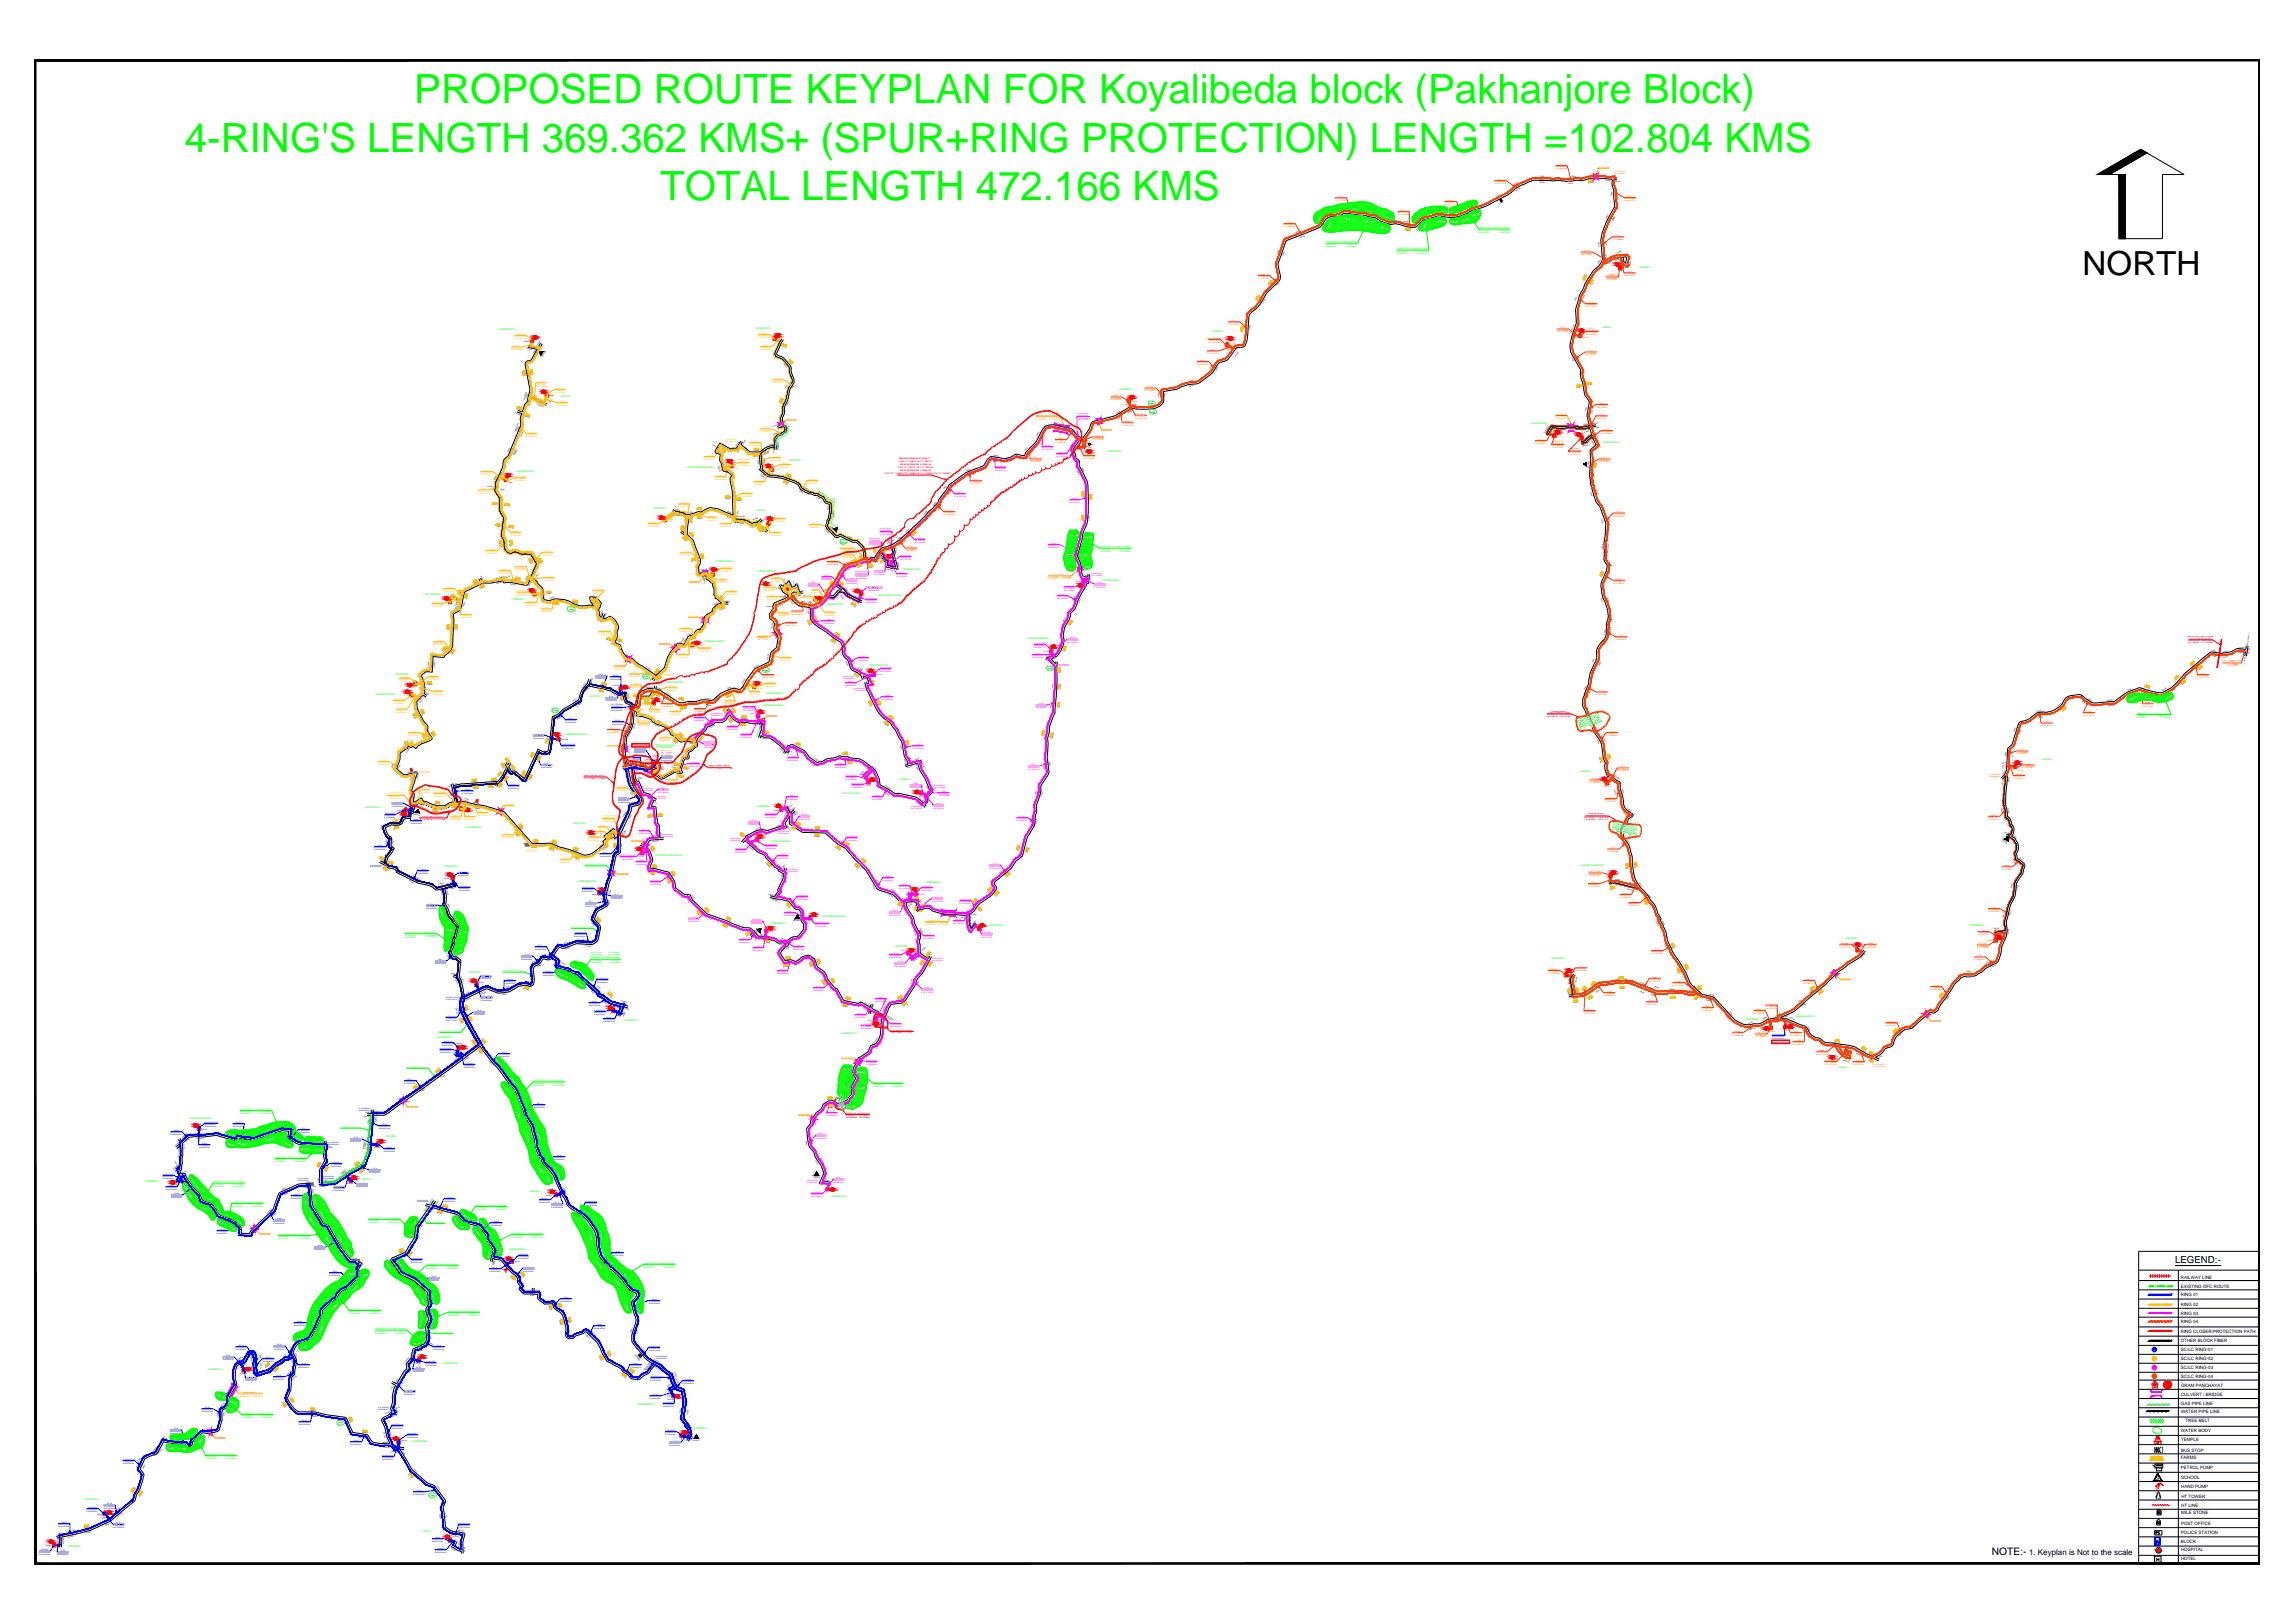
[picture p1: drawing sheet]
<svg xmlns="http://www.w3.org/2000/svg" width="1189mm" height="841mm" viewBox="0 0 1189 841" stroke-linecap="round" stroke-linejoin="round" font-family="sans-serif">
<defs><g id="words">
<g font-size="20.9" fill="#0f0">
<text x="215" y="53">PROPOSED ROUTE KEYPLAN FOR Koyalibeda block (Pakhanjore Block)</text>
<text x="96" y="79">4-RING'S LENGTH 369.362 KMS+ (SPUR+RING PROTECTION) LENGTH =102.804 KMS</text>
<text x="342" y="104">TOTAL LENGTH 472.166 KMS</text>
</g>
<text font-size="17.2" x="1079" y="142">NORTH</text>
<text font-size="5.3" x="1032" y="806">NOTE:-</text>
<text font-size="5" x="1127" y="655">LEGEND:-</text>
<text font-size="4.1" x="1052" y="806">1. Keyplan is Not to the scale</text>
<text font-size="2.5" x="1118" y="767">S</text>
<g font-size="2.3">
<text x="1130" y="663">RAILWAY LINE</text>
<text x="1130" y="667">EXISTING OFC ROUTE</text>
<text x="1130" y="672">RING 01</text>
<text x="1130" y="677">RING 02</text>
<text x="1130" y="681">RING 03</text>
<text x="1130" y="686">RING 04</text>
<text x="1130" y="691">RING CLOSER/PROTECTION PATH</text>
<text x="1130" y="696">OTHER BLOCK FIBER</text>
<text x="1130" y="700">SC/LC RING-01</text>
<text x="1130" y="705">SC/LC RING-02</text>
<text x="1130" y="714">SC/LC RING-04</text>
<text x="1130" y="709">SC/LC RING-03</text>
<text x="1130" y="719">GRAM PANCHAYAT</text>
<text x="1130" y="723">CULVERT / BRIDGE</text>
<text x="1130" y="728">GAS PIPE LINE</text>
<text x="1130" y="732">WATER PIPE LINE</text>
<text x="1133" y="737">TREE BELT</text>
<text x="1130" y="742">WATER BODY</text>
<text x="1130" y="747">TEMPLE</text>
<text x="1130" y="752">BUS STOP</text>
<text x="1130" y="756">FARMS</text>
<text x="1130" y="761">PETROL PUMP</text>
<text x="1130" y="766">SCHOOL</text>
<text x="1130" y="771">HAND PUMP</text>
<text x="1130" y="776">HT TOWER</text>
<text x="1130" y="781">HT LINE</text>
<text x="1130" y="785">MILE STONE</text>
<text x="1130" y="790">POST OFFICE</text>
<text x="1130" y="795">POLICE STATION</text>
<text x="1130" y="800">BLOCK</text>
<text x="1130" y="804">HOSPITAL</text>
<text x="1130" y="809">HOTEL</text>
</g>
<text font-size="1.7" fill="#00f" x="1117" y="798">BO</text>
<g font-size="1.3" fill="#0f0">
<text x="849" y="139">-- SINHARI --</text>
<text x="258" y="171">-- DHORKATTA --</text>
<text x="391" y="170">-- IRAKBUTTA --</text>
<text x="628" y="172">-- KONDE --</text>
<text x="830" y="170">-- MEDO --</text>
<text x="579" y="202">-- CHINDPAL --</text>
<text x="290" y="206">-- JAIPUR --</text>
<text x="793" y="220">-- BANGACHAR --</text>
<text x="830" y="229">-- KODAPAKHA --</text>
<text x="408" y="239">-- DEVPUR --</text>
<text x="573" y="234">-- BADGAON --</text>
<text x="267" y="245">-- GONDAHOOR --</text>
<text x="355" y="242">-- VIVEKANAND NAGAR --</text>
<text x="338" y="264">-- KOYGAW --</text>
<text x="391" y="265">-- AALOR --</text>
<text x="370" y="291">-- PITTEBHODIA --</text>
<text x="391" y="297">-- CHOTE KAPSHI --</text>
<text x="467" y="295">-- PREM NAGAR --</text>
<text x="571" y="301">-- MANDAGHAV --</text>
<text x="219" y="308">-- KALYANPUR --</text>
<text x="265" y="311">-- HANKER --</text>
<text x="454" y="309">-- Bapu Nagar (New Gp) --</text>
<text x="428" y="314">-- BADE KAPSI --</text>
<text x="364" y="333">-- CHANAKYAPURI --</text>
<text x="532" y="331">-- BADEJHADKAHA --</text>
<text x="450" y="345">-- DWARIKA PURI --</text>
<text x="204" y="350">-- MAYAPUR --</text>
<text x="344" y="354">-- HARIHARPUR --</text>
<text x="396" y="359">-- HARANGARH --</text>
<text x="194" y="360">-- BAIKUNTHPUR --</text>
<text x="305" y="361">-- MATOLI --</text>
<text x="394" y="366">-- KRISHNA NAGAR --</text>
<text x="292" y="381">-- RAMKRISHANPUR --</text>
<text x="339" y="386">-- Pakhanjore Block --</text>
<text x="340" y="388">(KOYALIBEDA)</text>
<text x="1057" y="394">-- SIKSOD --</text>
<text x="818" y="400">-- KADME --</text>
<text x="466" y="404">-- BARDA --</text>
<text x="436" y="412">-- SATYA NAGAR --</text>
<text x="188" y="419">-- DURGAPUR --</text>
<text x="391" y="418">-- ASEBEDA --</text>
<text x="240" y="429">-- LAKHANPUR --</text>
<text x="296" y="427">-- UDAYPUR --</text>
<text x="399" y="436">-- SHYAM NAGAR --</text>
<text x="339" y="443">-- PURSHOTAM NAGAR --</text>
<text x="229" y="449">-- PENKODO --</text>
<text x="818" y="449">-- KAUDO SALEBHAT --</text>
<text x="299" y="457">-- INDRAPRASTH --</text>
<text x="479" y="458">-- BHINGIDAR --</text>
<text x="398" y="479">-- GHODAGAO --</text>
<text x="425" y="475">-- JAYSHREE NAGAR --</text>
<text x="1020" y="480">-- BADRANGI --</text>
<text x="512" y="480">-- PARTAPUR --</text>
<text x="463" y="491">-- CHANPUR --</text>
<text x="956" y="487">-- SULANGI --</text>
<text x="803" y="497">-- UDANPUR --</text>
<text x="242" y="504">-- MARODA --</text>
<text x="929" y="527">-- Koyalibeda Block --</text>
<text x="323" y="529">-- LAXMIPUR --</text>
<text x="904" y="528">-- KOILIBEDA --</text>
<text x="225" y="538">-- JANAKPUR --</text>
<text x="435" y="536">-- KAREKATTA --</text>
<text x="952" y="553">-- Tursani --</text>
<text x="97" y="580">-- SHANKERNAGAR --</text>
<text x="199" y="589">-- BANDE --</text>
<text x="186" y="611">-- SAVER --</text>
<text x="74" y="612">-- PADENGA --</text>
<text x="274" y="618">-- BELGAL --</text>
<text x="430" y="620">-- MACHPALLI --</text>
<text x="263" y="648">-- NAGALDAND --</text>
<text x="229" y="707">-- VISHNUPUR --</text>
<text x="107" y="710">-- KURENAR --</text>
<text x="329" y="728">-- DHARAMPUR --</text>
<text x="359" y="741">-- AAKMETA --</text>
<text x="213" y="747">-- PANAWASR --</text>
<text x="43" y="777">-- VIKASPALLI --</text>
<text x="218" y="794">-- ULIYA --</text>
<text x="35" y="802">-- IRPANAR --</text>
</g>
<g font-size="1.3" fill="#f00">
<text x="466" y="239">From Ch: 000m To Ch: 2987m</text>
<text x="466" y="238">Blowing Required in Ring-01</text>
<text x="458" y="245">From Ch: 14982m To 15529m &amp; Ch: 15980m To Ch: 24263m</text>
<text x="465" y="242">From Ch: 3007m To Ch: 14972m</text>
<text x="466" y="241">Blowing Required in Ring-02</text>
<text x="466" y="244">Blowing Required in Ring-03</text>
</g>
<g font-size="1.1" fill="#f00">
<text x="328" y="387">Pakhanjore Block</text>
<text x="918" y="540">Koyalibeda Block</text>
</g>
<g font-size="1.1">
<text x="423" y="609">S</text>
<text x="361" y="745">S</text>
</g>
<text font-size=".9" fill="#00f" x="338" y="395">BO</text>
<g font-size=".8" fill="#ff3f00">
<text x="806" y="87">N:20.21778122</text>
<text x="806" y="88">E:80.92847936</text>
<text x="808" y="86">SC-27</text>
<text x="837" y="89">N:20.21837922</text>
<text x="775" y="94">N:20.21535023</text>
<text x="775" y="95">E:80.91011899</text>
<text x="776" y="93">SC-26</text>
<text x="798" y="93" transform="rotate(1 798 93)">44925M</text>
<text x="813" y="94" transform="rotate(-4 813 94)">46.0KM</text>
<text x="825" y="92" transform="rotate(-4 825 92)">46900M</text>
<text x="836" y="95" transform="rotate(-85 836 95)">47488M</text>
<text x="837" y="90">E:80.94240521</text>
<text x="784" y="98" transform="rotate(-34 784 98)">44.0KM</text>
<text x="837" y="102" transform="rotate(-88 837 102)">48.0KM</text>
<text x="692" y="103">N:20.20787647</text>
<text x="692" y="104">E:80.85717721</text>
<text x="693" y="102">SC-23</text>
<text x="749" y="105">N:20.20737332</text>
<text x="749" y="106">E:80.89318711</text>
<text x="750" y="104">SC-25</text>
<text x="776" y="104" transform="rotate(-27 776 104)">43135M</text>
<text x="842" y="103">N:20.21375699</text>
<text x="842" y="104">E:80.94277163</text>
<text x="843" y="102">SC-28</text>
<text x="698" y="110" transform="rotate(8 698 110)">38.0KM</text>
<text x="709" y="112" transform="rotate(13 709 112)">38625M</text>
<text x="724" y="110">N:20.20396132</text>
<text x="724" y="111">E:80.87543833</text>
<text x="726" y="109">SC-24</text>
<text x="746" y="112" transform="rotate(9 746 112)">41500M</text>
<text x="752" y="113" transform="rotate(-6 752 113)">41862M</text>
<text x="757" y="112" transform="rotate(-21 757 112)">42.0KM</text>
<text x="763" y="109" transform="rotate(-13 763 109)">42420M</text>
<text x="665" y="117">N:20.20102076</text>
<text x="665" y="118">E:80.84036822</text>
<text x="667" y="116">SC-22</text>
<text x="685" y="116" transform="rotate(-56 685 116)">36860M</text>
<text x="717" y="115" transform="rotate(18 717 115)">39680M</text>
<text x="729" y="117" transform="rotate(10 729 117)">40.0KM</text>
<text x="734" y="117" transform="rotate(-47 734 117)">40260M</text>
<text x="834" y="114" transform="rotate(-61 834 114)">48956M</text>
<text x="673" y="122" transform="rotate(-21 673 122)">36.0KM</text>
<text x="836" y="124">N:20.19672923</text>
<text x="836" y="125">E:80.93888069</text>
<text x="837" y="122">SC-29</text>
<text x="819" y="131">N:20.19286087</text>
<text x="821" y="130">SC-30</text>
<text x="831" y="128" transform="rotate(-96 831 128)">50.0KM</text>
<text x="664" y="132" transform="rotate(-69 664 132)">35125M</text>
<text x="819" y="132">E:80.93899066</text>
<text x="830" y="138" transform="rotate(-63 830 138)">50440M</text>
<text x="652" y="143">N:20.18657098</text>
<text x="653" y="142">SC-21</text>
<text x="832" y="143">(Other Block Gp)</text>
<text x="834" y="142">SINHARI</text>
<text x="842" y="142">N:20.19266101</text>
<text x="842" y="143">E:80.94580366</text>
<text x="843" y="141">SC-31</text>
<text x="652" y="144">E:80.83331366</text>
<text x="661" y="147" transform="rotate(-44 661 147)">34.0KM</text>
<text x="823" y="147" transform="rotate(-60 823 147)">51182M</text>
<text x="833" y="144">N:20.19258955</text>
<text x="833" y="145">E:80.94573821</text>
<text x="653" y="157" transform="rotate(-62 653 157)">32984M</text>
<text x="818" y="157" transform="rotate(-77 818 157)">52.0KM</text>
<text x="822" y="158">N:20.18109504</text>
<text x="822" y="159">E:80.93140163</text>
<text x="823" y="157">SC-32</text>
<text x="637" y="168">N:20.17202254</text>
<text x="638" y="167">SC-20</text>
<text x="637" y="169">E:80.82380366</text>
<text x="647" y="171" transform="rotate(-87 647 171)">32.0KM</text>
<text x="807" y="171">N:20.17050254</text>
<text x="807" y="172">E:80.92957145</text>
<text x="809" y="170">SC-33</text>
<text x="816" y="173" transform="rotate(-71 816 173)">53210M</text>
<text x="822" y="171">(Other Block Gp)</text>
<text x="822" y="172">N:20.17048929</text>
<text x="822" y="173">E:80.92967928</text>
<text x="824" y="171">MEDO</text>
<text x="625" y="176">KONDE (Other Block Gp)</text>
<text x="626" y="177">N:20.16639365</text>
<text x="626" y="178">E:80.81921222</text>
<text x="635" y="177">31045M</text>
<text x="820" y="175">53235M</text>
<text x="626" y="183">N:20.16633954</text>
<text x="626" y="184">E:80.81931733</text>
<text x="627" y="181">SC-19</text>
<text x="636" y="183" transform="rotate(-54 636 183)">31020M</text>
<text x="638" y="184" transform="rotate(-53 638 184)">30975M</text>
<text x="815" y="185" transform="rotate(60 815 185)">54.0KM</text>
<text x="822" y="183">N:20.16409449</text>
<text x="822" y="184">E:80.92970541</text>
<text x="823" y="182">SC-34</text>
<text x="620" y="188">N:20.16030664</text>
<text x="620" y="189">E:80.81323324</text>
<text x="622" y="187">SC-18</text>
<text x="629" y="192" transform="rotate(-59 629 192)">30.0KM</text>
<text x="593" y="202">N:20.15338187</text>
<text x="593" y="203">E:80.79666909</text>
<text x="595" y="201">SC-17</text>
<text x="616" y="199" transform="rotate(-7 616 199)">29.0KM</text>
<text x="820" y="198" transform="rotate(81 820 198)">55081M</text>
<text x="576" y="207">N:20.14829049</text>
<text x="576" y="208">E:80.78529714</text>
<text x="576" y="205">CHINDPAL</text>
<text x="582" y="210">26350M</text>
<text x="586" y="208">26370M</text>
<text x="603" y="206" transform="rotate(-92 603 206)">28.0KM</text>
<text x="829" y="209">SC-35</text>
<text x="579" y="216" transform="rotate(-32 579 216)">26.0KM</text>
<text x="583" y="213" transform="rotate(-30 583 213)">26325M</text>
<text x="589" y="216">N:20.14811355</text>
<text x="590" y="215">SC-16</text>
<text x="596" y="212" transform="rotate(-7 596 212)">27221M</text>
<text x="823" y="214" transform="rotate(-79 823 214)">56.0KM</text>
<text x="828" y="210">N:20.14726965</text>
<text x="828" y="211">E:80.93445524</text>
<text x="829" y="215">SC-36</text>
<text x="568" y="219" transform="rotate(-13 568 219)">25224M</text>
<text x="582" y="220">N:20.14641269</text>
<text x="582" y="221">E:80.78276854</text>
<text x="583" y="218">SC-15</text>
<text x="589" y="217">E:80.78535196</text>
<text x="823" y="217" transform="rotate(77 823 217)">56562M</text>
<text x="827" y="216">N:20.14242667</text>
<text x="827" y="217">E:80.93506233</text>
<text x="545" y="222" transform="rotate(14 545 222)">23433M</text>
<text x="549" y="227">SC-13</text>
<text x="550" y="223" transform="rotate(11 550 223)">23678M</text>
<text x="562" y="228" transform="rotate(-58 562 228)">24388M</text>
<text x="566" y="227">N:20.13890824</text>
<text x="568" y="226">SC-14</text>
<text x="826" y="227" transform="rotate(65 826 227)">56795M</text>
<text x="830" y="224">N:20.14038666</text>
<text x="830" y="225">E:80.93566126</text>
<text x="831" y="223">SC-38</text>
<text x="547" y="228">N:20.14080554</text>
<text x="547" y="229">E:80.76809421</text>
<text x="566" y="228">E:80.77114566</text>
<text x="796" y="229">N:20.14068576</text>
<text x="796" y="230">E:80.92160936</text>
<text x="797" y="228">SC-37</text>
<text x="804" y="230">(Other Block Gp)</text>
<text x="804" y="231">N:20.14064688</text>
<text x="804" y="232">E:80.92173287</text>
<text x="805" y="229">BANGACHAR</text>
<text x="813" y="233">(Other Block Gp)</text>
<text x="814" y="233">KODAPAKHA</text>
<text x="532" y="235" transform="rotate(-44 532 235)">22.0KM</text>
<text x="534" y="239">N:20.13493982</text>
<text x="534" y="240">E:80.75363419</text>
<text x="536" y="238">SC-12</text>
<text x="562" y="237">N:20.13819304</text>
<text x="562" y="238">E:80.77082223</text>
<text x="563" y="236">BADGAON</text>
<text x="813" y="235">N:20.14010271</text>
<text x="813" y="236">E:80.93425254</text>
<text x="829" y="239">N:20.13065676</text>
<text x="829" y="240">E:80.93525201</text>
<text x="830" y="238">SC-39</text>
<text x="501" y="246" transform="rotate(-22 501 246)">20.0KM</text>
<text x="825" y="242" transform="rotate(-83 825 242)">58.0KM</text>
<text x="503" y="250">N:20.12853247</text>
<text x="503" y="251">E:80.73517564</text>
<text x="505" y="249">SC-11</text>
<text x="827" y="257" transform="rotate(-106 827 257)">59.0KM</text>
<text x="484" y="263" transform="rotate(-43 484 263)">18.0KM</text>
<text x="489" y="266">N:20.11818785</text>
<text x="489" y="267">E:80.72381269</text>
<text x="491" y="265">SC-10</text>
<text x="836" y="267">N:20.11377504</text>
<text x="836" y="268">E:80.94008306</text>
<text x="838" y="266">SC-40</text>
<text x="833" y="271" transform="rotate(-109 833 271)">60.0KM</text>
<text x="466" y="281" transform="rotate(-43 466 281)">16.0KM</text>
<text x="454" y="288" transform="rotate(-59 454 288)">15529M</text>
<text x="459" y="284" transform="rotate(-21 459 284)">15980M</text>
<text x="469" y="285">N:20.10620661</text>
<text x="469" y="286">E:80.70995814</text>
<text x="471" y="284">SC-9</text>
<text x="832" y="285" transform="rotate(-92 832 285)">60925M</text>
<text x="429" y="292">N:20.09849198</text>
<text x="429" y="293">E:80.69389087</text>
<text x="431" y="291">SC-8</text>
<text x="445" y="291" transform="rotate(-21 445 291)">14972M</text>
<text x="438" y="295" transform="rotate(-35 438 295)">14.0KM</text>
<text x="832" y="300" transform="rotate(-68 832 300)">62.0KM</text>
<text x="836" y="302">N:20.09660922</text>
<text x="836" y="302">E:80.93960136</text>
<text x="838" y="300">SC-41</text>
<text x="407" y="311" transform="rotate(-34 407 311)">11544M</text>
<text x="410" y="317">N:20.08782869</text>
<text x="412" y="316">SC-7</text>
<text x="414" y="314" transform="rotate(12 414 314)">12.0KM</text>
<text x="833" y="312" transform="rotate(-119 833 312)">63020M</text>
<text x="407" y="323">N:20.08169826</text>
<text x="409" y="322">SC-6</text>
<text x="410" y="318">E:80.68108025</text>
<text x="402" y="326" transform="rotate(-82 402 326)">10.0KM</text>
<text x="407" y="324">E:80.67212421</text>
<text x="833" y="330" transform="rotate(-87 833 330)">64.0KM</text>
<text x="839" y="330">SC-42</text>
<text x="837" y="331">N:20.07930669</text>
<text x="837" y="332">E:80.94043224</text>
<text x="1146" y="339" transform="rotate(8 1146 339)">107210M</text>
<text x="1151" y="339" transform="rotate(-5 1151 339)">107275M</text>
<text x="1160" y="337" transform="rotate(7 1160 337)">107940M</text>
<text x="391" y="347" transform="rotate(-26 391 347)">8.0KM</text>
<text x="827" y="345" transform="rotate(-67 827 345)">65.0KM</text>
<text x="1136" y="347" transform="rotate(-39 1136 347)">106.0KM</text>
<text x="1152" y="342">Tapping to Antagarh Block</text>
<text x="1154" y="344">N:20.07465688</text>
<text x="1154" y="345">E:81.14571631</text>
<text x="1155" y="343">SC-80</text>
<text x="395" y="350">N:20.06778898</text>
<text x="395" y="351">E:80.66537536</text>
<text x="397" y="349">SC-5</text>
<text x="1129" y="354" transform="rotate(-49 1129 354)">105328M</text>
<text x="1139" y="350">N:20.06978058</text>
<text x="1139" y="351">E:81.12917759</text>
<text x="1140" y="349">SC-79</text>
<text x="344" y="360" transform="rotate(33 344 360)">4.0KM</text>
<text x="823" y="358" transform="rotate(-67 823 358)">66.0KM</text>
<text x="827" y="359">N:20.06275719</text>
<text x="829" y="358">SC-43</text>
<text x="1102" y="360" transform="rotate(-22 1102 360)">103560M</text>
<text x="1110" y="358" transform="rotate(17 1110 358)">104.0KM</text>
<text x="1121" y="360" transform="rotate(-26 1121 360)">104677M</text>
<text x="343" y="365">N:20.06206687</text>
<text x="345" y="364">SC-3</text>
<text x="366" y="363" transform="rotate(7 366 363)">6.0KM</text>
<text x="827" y="360">E:80.93416817</text>
<text x="1081" y="363" transform="rotate(33 1081 363)">102.0KM</text>
<text x="1092" y="365" transform="rotate(-4 1092 365)">102811M</text>
<text x="1110" y="365">N:20.06253178</text>
<text x="1112" y="364">SC-78</text>
<text x="343" y="366">E:80.63328265</text>
<text x="360" y="368">N:20.05858633</text>
<text x="360" y="369">E:80.65087902</text>
<text x="361" y="367">SC-4</text>
<text x="821" y="368" transform="rotate(69 821 368)">67085M</text>
<text x="1056" y="370" transform="rotate(-10 1056 370)">100.0KM</text>
<text x="1067" y="367" transform="rotate(-45 1067 367)">100980M</text>
<text x="1080" y="370">N:20.05878718</text>
<text x="1080" y="371">E:81.09579119</text>
<text x="1081" y="369">SC-77</text>
<text x="1110" y="366">E:81.11353877</text>
<text x="316" y="378">SC-2</text>
<text x="825" y="376" transform="rotate(63 825 376)">67150M</text>
<text x="1058" y="375">N:20.05561647</text>
<text x="1058" y="376">E:81.07959379</text>
<text x="1059" y="374">SC-76</text>
<text x="315" y="379">N:20.04845987</text>
<text x="315" y="380">E:80.62440565</text>
<text x="325" y="381" transform="rotate(-53 325 381)">2.0KM</text>
<text x="828" y="382" transform="rotate(59 828 382)">68.0KM</text>
<text x="833" y="380">N:20.04663478</text>
<text x="833" y="381">E:80.93866579</text>
<text x="834" y="379">SC-44</text>
<text x="1045" y="380" transform="rotate(-73 1045 380)">99.0KM</text>
<text x="343" y="389">SC-1 (Ring-04)</text>
<text x="1045" y="390">N:20.04259988</text>
<text x="1047" y="389">SC-75</text>
<text x="338" y="392">000M</text>
<text x="831" y="392" transform="rotate(74 831 392)">68700M</text>
<text x="1041" y="392" transform="rotate(-86 1041 392)">98.0KM</text>
<text x="1045" y="391">E:81.06901499</text>
<text x="833" y="402" transform="rotate(25 833 402)">69295M</text>
<text x="838" y="399">N:20.03602344</text>
<text x="838" y="400">E:80.94178642</text>
<text x="840" y="398">SC-45</text>
<text x="1031" y="402">N:20.03659765</text>
<text x="1041" y="399" transform="rotate(-88 1041 399)">97505M</text>
<text x="1045" y="402">SC-74</text>
<text x="1045" y="400">97535M</text>
<text x="1048" y="397">N:20.03877009</text>
<text x="1048" y="398">E:81.06908802</text>
<text x="1050" y="396">SIKSOD</text>
<text x="824" y="405">N:20.03593755</text>
<text x="824" y="406">E:80.94179463</text>
<text x="825" y="404">KADME</text>
<text x="831" y="408">69330M</text>
<text x="1031" y="403">E:81.06808187</text>
<text x="1040" y="403" transform="rotate(96 1040 403)">97244M</text>
<text x="1044" y="403">N:20.03878111</text>
<text x="1044" y="404">E:81.06892135</text>
<text x="833" y="414">SC-46</text>
<text x="839" y="409" transform="rotate(73 839 409)">70.0KM</text>
<text x="832" y="415">N:20.03155466</text>
<text x="832" y="416">E:80.94466536</text>
<text x="1039" y="419" transform="rotate(83 1039 419)">96.0KM</text>
<text x="842" y="420" transform="rotate(32 842 420)">70870M</text>
<text x="1030" y="424">N:20.02547221</text>
<text x="1030" y="425">E:81.06837023</text>
<text x="1032" y="423">SC-73</text>
<text x="840" y="432" transform="rotate(73 840 432)">71854M</text>
<text x="843" y="427" transform="rotate(-62 843 427)">71719M</text>
<text x="842" y="436" transform="rotate(55 842 436)">72.0KM</text>
<text x="1041" y="434" transform="rotate(32 1041 434)">95046M</text>
<text x="833" y="441">N:20.01621055</text>
<text x="833" y="442">E:80.94644036</text>
<text x="835" y="440">SC-47</text>
<text x="845" y="447" transform="rotate(84 845 447)">72826M</text>
<text x="1037" y="450">N:20.01034088</text>
<text x="1039" y="449">SC-72</text>
<text x="1045" y="445" transform="rotate(34 1045 445)">94.0KM</text>
<text x="823" y="452">KAUDO SALEBHAT</text>
<text x="824" y="453">N:20.00376233</text>
<text x="824" y="454">E:80.94467166</text>
<text x="1037" y="451">E:81.07250909</text>
<text x="823" y="459">N:20.00360923</text>
<text x="823" y="460">E:80.94472736</text>
<text x="825" y="458">SC-49</text>
<text x="848" y="458" transform="rotate(55 848 458)">73675M</text>
<text x="1045" y="461" transform="rotate(-84 1045 461)">93.0KM</text>
<text x="840" y="464">N:20.00230221</text>
<text x="840" y="465">E:80.95092043</text>
<text x="841" y="463">SC-48</text>
<text x="846" y="468">SC-50</text>
<text x="853" y="464" transform="rotate(57 853 464)">74.0KM</text>
<text x="844" y="469">N:20.00018421</text>
<text x="844" y="470">E:80.95308333</text>
<text x="1030" y="472">N:19.99419999</text>
<text x="1030" y="473">E:81.06872168</text>
<text x="1032" y="471">SC-71</text>
<text x="860" y="477" transform="rotate(58 860 477)">75.0KM</text>
<text x="1040" y="475" transform="rotate(-78 1040 475)">92.0KM</text>
<text x="1025" y="484">N:19.98824139</text>
<text x="1025" y="485">E:81.06774133</text>
<text x="1027" y="483">SC-70</text>
<text x="1035" y="484" transform="rotate(-10 1035 484)">91240M</text>
<text x="864" y="490" transform="rotate(64 864 490)">76.0KM</text>
<text x="953" y="490">N:19.98238598</text>
<text x="953" y="491">E:81.02216599</text>
<text x="954" y="489">SULANGI</text>
<text x="967" y="490">N:19.98229966</text>
<text x="967" y="491">E:81.02224390</text>
<text x="968" y="489">SC-62</text>
<text x="1025" y="490">N:19.98805688</text>
<text x="1025" y="491">E:81.06775899</text>
<text x="1026" y="489">BADRANGI</text>
<text x="1030" y="488">91265M</text>
<text x="1039" y="486" transform="rotate(-77 1039 486)">91185M</text>
<text x="856" y="493">N:19.98406363</text>
<text x="856" y="494">E:80.96067969</text>
<text x="857" y="492">SC-51</text>
<text x="1023" y="497">N:19.97920211</text>
<text x="1023" y="498">E:81.06377009</text>
<text x="1025" y="496">SC-69</text>
<text x="802" y="504">N:19.97320149</text>
<text x="803" y="503">UDANPUR</text>
<text x="817" y="502">N:19.97308887</text>
<text x="817" y="503">E:80.93090088</text>
<text x="818" y="501">SC-55</text>
<text x="871" y="500" transform="rotate(58 871 500)">76905M</text>
<text x="1031" y="500" transform="rotate(-26 1031 500)">90.0KM</text>
<text x="802" y="505">E:80.93083644</text>
<text x="855" y="508">N:19.97169698</text>
<text x="855" y="509">E:80.95217457</text>
<text x="856" y="507">SC-53</text>
<text x="867" y="510">N:19.97008029</text>
<text x="868" y="509">SC-52</text>
<text x="934" y="509">N:19.97148311</text>
<text x="934" y="510">E:81.00835812</text>
<text x="936" y="508">SC-61</text>
<text x="1019" y="506">89082M</text>
<text x="831" y="515">N:19.97168939</text>
<text x="833" y="514">SC-56</text>
<text x="867" y="511">E:80.97042288</text>
<text x="878" y="512" transform="rotate(44 878 512)">77890M</text>
<text x="1001" y="512">N:19.96954709</text>
<text x="1001" y="513">E:81.04910004</text>
<text x="1002" y="511">SC-68</text>
<text x="831" y="516">E:80.93815817</text>
<text x="853" y="520">N:19.97008064</text>
<text x="853" y="521">E:80.95633169</text>
<text x="855" y="519">SC-57</text>
<text x="883" y="522">SC-58</text>
<text x="885" y="517" transform="rotate(14 885 517)">78.0KM</text>
<text x="915" y="522">N:19.96262089</text>
<text x="917" y="521">LC-1</text>
<text x="1008" y="518" transform="rotate(-57 1008 518)">88.0KM</text>
<text x="821" y="525">N:19.96922887</text>
<text x="821" y="526">E:80.93427278</text>
<text x="823" y="523">SC-54</text>
<text x="882" y="523">N:19.96970264</text>
<text x="882" y="524">E:80.97136266</text>
<text x="895" y="525" transform="rotate(48 895 525)">79030M</text>
<text x="909" y="524">N:19.96234076</text>
<text x="909" y="525">E:80.99286346</text>
<text x="910" y="523">SC-60</text>
<text x="915" y="523">E:80.99558109</text>
<text x="997" y="527" transform="rotate(-40 997 527)">87137M</text>
<text x="906" y="532" transform="rotate(-12 906 532)">80.0KM</text>
<text x="914" y="530" transform="rotate(-28 914 530)">80680M</text>
<text x="923" y="528" transform="rotate(9 923 528)">81064M</text>
<text x="935" y="532" transform="rotate(60 935 532)">82.0KM</text>
<text x="977" y="531">N:19.95898978</text>
<text x="977" y="532">E:81.03500079</text>
<text x="979" y="530">SC-67</text>
<text x="898" y="536">N:19.96067795</text>
<text x="898" y="537">E:80.98669948</text>
<text x="899" y="535">SC-59</text>
<text x="910" y="537">N:19.96224703</text>
<text x="910" y="538">E:80.99286936</text>
<text x="911" y="535">KOILIBEDA</text>
<text x="917" y="535">80705M</text>
<text x="923" y="534">81104M</text>
<text x="928" y="536">N:19.96252109</text>
<text x="928" y="537">E:80.99606933</text>
<text x="930" y="535">SC-63</text>
<text x="931" y="539">SC-64</text>
<text x="983" y="536" transform="rotate(-40 983 536)">86.0KM</text>
<text x="929" y="540">N:19.96006438</text>
<text x="929" y="541">E:81.00402231</text>
<text x="941" y="546">N:19.95462608</text>
<text x="943" y="544">SC-65</text>
<text x="950" y="541" transform="rotate(10 950 541)">83426M</text>
<text x="964" y="545" transform="rotate(28 964 545)">84.0KM</text>
<text x="941" y="546">E:81.01521066</text>
<text x="945" y="550">Tursani (New Gp)</text>
<text x="946" y="551">N:19.95368888</text>
<text x="946" y="552">E:81.01704098</text>
<text x="960" y="551">N:19.95335566</text>
<text x="960" y="552">E:81.02073098</text>
<text x="962" y="550">SC-66</text>
<text x="971" y="552">N:19.95104733</text>
<text x="971" y="548" transform="rotate(-28 971 548)">84605M</text>
<text x="971" y="553">E:81.02575639</text>
</g>
<g font-size=".8" fill="#ff7f00">
<text x="828" y="87">CULVERT-7M</text>
<text x="539" y="215">BRIDGE=245M</text>
<text x="806" y="215">BRIDGE=25M</text>
<text x="407" y="218">CULVERT-8M</text>
<text x="537" y="216">N:20.14188953</text>
<text x="537" y="217">E:80.76586666</text>
<text x="543" y="216">N:20.14230732</text>
<text x="543" y="217">E:80.76352464</text>
<text x="806" y="216">N:20.14210671</text>
<text x="806" y="217">E:80.92980222</text>
<text x="571" y="223">CULVERT-6M</text>
<text x="543" y="299">N:20.09953254</text>
<text x="546" y="298">BRIDGE=45M</text>
<text x="550" y="299">N:20.09988369</text>
<text x="357" y="301">CULVERT-8M</text>
<text x="543" y="300">E:80.77040269</text>
<text x="550" y="300">E:80.77035398</text>
<text x="357" y="320">CULVERT-6M</text>
<text x="393" y="330">BRIDGE=25M</text>
<text x="342" y="334">CULVERT-6M</text>
<text x="392" y="331">N:20.07862322</text>
<text x="392" y="332">E:80.67323036</text>
<text x="318" y="346">N:20.07191909</text>
<text x="318" y="347">E:80.62407978</text>
<text x="318" y="345">BRIDGE=20M</text>
<text x="397" y="371">CULVERT-7M</text>
<text x="315" y="386">BRIDGE-12M</text>
<text x="261" y="417">CULVERT-8M</text>
<text x="327" y="436">CULVERT-6M</text>
<text x="320" y="453">CULVERT-6M</text>
<text x="479" y="478">N:19.99441636</text>
<text x="479" y="479">E:80.72645355</text>
<text x="482" y="477">BRIDGE=240M</text>
<text x="486" y="478">N:19.99422976</text>
<text x="486" y="479">E:80.72873628</text>
<text x="954" y="507">CULVERT-8M</text>
<text x="1000" y="529">CULVERT-9M</text>
<text x="436" y="548">CULVERT-6M</text>
<text x="211" y="574">CULVERT-8M</text>
<text x="414" y="578">CULVERT-8M</text>
<text x="135" y="639">CULVERT-4M</text>
<text x="123" y="723">N:19.85021254</text>
<text x="123" y="724">E:80.49904056</text>
<text x="126" y="722">BRIDGE=105M</text>
<text x="130" y="723">N:19.84945433</text>
<text x="130" y="724">E:80.49855934</text>
<text x="111" y="745">BRIDGE-10M</text>
</g>
<g font-size=".8">
<text x="785" y="96" transform="rotate(-29 785 96)">OPEN</text>
<text x="798" y="95">OPEN</text>
<text x="798" y="92" transform="rotate(-1 798 92)">OPEN</text>
<text x="813" y="95" transform="rotate(-1 813 95)">OPEN</text>
<text x="814" y="92" transform="rotate(-1 814 92)">OPEN</text>
<text x="823" y="95" transform="rotate(-10 823 95)">FARMS</text>
<text x="832" y="94" transform="rotate(6 832 94)">HOUSE</text>
<text x="835" y="91" transform="rotate(6 835 91)">OPEN</text>
<text x="837" y="94" transform="rotate(6 837 94)">HOUSE</text>
<text x="786" y="99" transform="rotate(-29 786 99)">HOUSE</text>
<text x="836" y="102" transform="rotate(-89 836 102)">OPEN</text>
<text x="762" y="107" transform="rotate(-15 762 107)">FOREST</text>
<text x="775" y="102" transform="rotate(-27 775 102)">HOUSE</text>
<text x="778" y="106" transform="rotate(-27 778 106)">MS-31</text>
<text x="839" y="104" transform="rotate(-98 839 104)">OPEN</text>
<text x="697" y="113" transform="rotate(9 697 113)">FOREST</text>
<text x="701" y="108" transform="rotate(8 701 108)">FOREST</text>
<text x="709" y="110" transform="rotate(13 709 110)">FOREST</text>
<text x="718" y="112" transform="rotate(21 718 112)">FOREST</text>
<text x="746" y="109" transform="rotate(10 746 109)">FOREST</text>
<text x="752" y="110" transform="rotate(-3 752 110)">FOREST</text>
<text x="764" y="112" transform="rotate(-16 764 112)">FOREST</text>
<text x="833" y="113" transform="rotate(-63 833 113)">OPEN</text>
<text x="683" y="115" transform="rotate(-56 683 115)">FOREST</text>
<text x="688" y="119" transform="rotate(-56 688 119)">FOREST</text>
<text x="708" y="115" transform="rotate(12 708 115)">FOREST</text>
<text x="716" y="118" transform="rotate(21 716 118)">FOREST</text>
<text x="727" y="115" transform="rotate(10 727 115)">OPEN</text>
<text x="728" y="119" transform="rotate(12 728 119)">FARMS</text>
<text x="733" y="115" transform="rotate(-49 733 115)">FOREST</text>
<text x="737" y="119" transform="rotate(-49 737 119)">FOREST</text>
<text x="745" y="115" transform="rotate(10 745 115)">FOREST</text>
<text x="752" y="115" transform="rotate(-3 752 115)">FOREST</text>
<text x="757" y="115" transform="rotate(-15 757 115)">FOREST</text>
<text x="836" y="114" transform="rotate(-63 836 114)">WINE</text>
<text x="836" y="115" transform="rotate(-63 836 115)">SHOP</text>
<text x="671" y="121" transform="rotate(-21 671 121)">OPEN</text>
<text x="674" y="123" transform="rotate(-21 674 123)">HOUSE</text>
<text x="662" y="132" transform="rotate(-71 662 132)">OPEN</text>
<text x="829" y="128" transform="rotate(-98 829 128)">OPEN</text>
<text x="833" y="127" transform="rotate(-98 833 127)">OPEN</text>
<text x="838" y="131" transform="rotate(-5 838 131)">OPEN</text>
<text x="665" y="133" transform="rotate(-70 665 133)">OPEN</text>
<text x="829" y="137" transform="rotate(-62 829 137)">OPEN</text>
<text x="833" y="134" transform="rotate(-95 833 134)">OPEN</text>
<text x="837" y="135" transform="rotate(-15 837 135)">HOUSE</text>
<text x="845" y="138" transform="rotate(-83 845 138)">HOUSE</text>
<text x="831" y="139" transform="rotate(-61 831 139)">OPEN</text>
<text x="658" y="148" transform="rotate(-42 658 148)">FARMS</text>
<text x="662" y="148" transform="rotate(-43 662 148)">OPEN</text>
<text x="821" y="146" transform="rotate(-60 821 146)">FARMS</text>
<text x="825" y="148" transform="rotate(-60 825 148)">FARMS</text>
<text x="821" y="155" transform="rotate(-72 821 155)">OPEN</text>
<text x="652" y="156" transform="rotate(-61 652 156)">FARMS</text>
<text x="655" y="157" transform="rotate(-62 655 157)">OPEN</text>
<text x="817" y="156" transform="rotate(-72 817 156)">OPEN</text>
<text x="644" y="172" transform="rotate(-86 644 172)">FARMS</text>
<text x="648" y="171" transform="rotate(-86 648 171)">OPEN</text>
<text x="815" y="171" transform="rotate(-72 815 171)">HOUSE</text>
<text x="279" y="179" transform="rotate(-60 279 179)">HOUSE</text>
<text x="405" y="179" transform="rotate(20 405 179)">FARMS</text>
<text x="273" y="181" transform="rotate(13 273 181)">HOUSE</text>
<text x="277" y="183" transform="rotate(-60 277 183)">OPEN</text>
<text x="281" y="185" transform="rotate(-60 281 185)">GOVT.</text>
<text x="281" y="185" transform="rotate(-60 281 185)">SCHOOL</text>
<text x="641" y="185" transform="rotate(-56 641 185)">HOUSE</text>
<text x="814" y="185" transform="rotate(62 814 185)">OPEN</text>
<text x="817" y="184" transform="rotate(63 817 184)">OPEN</text>
<text x="274" y="192" transform="rotate(80 274 192)">FARMS</text>
<text x="406" y="189" transform="rotate(51 406 189)">OPEN</text>
<text x="408" y="187" transform="rotate(51 408 187)">FARMS</text>
<text x="627" y="191" transform="rotate(-60 627 191)">OPEN</text>
<text x="270" y="192" transform="rotate(79 270 192)">FARMS</text>
<text x="616" y="198" transform="rotate(-8 616 198)">OPEN</text>
<text x="630" y="192" transform="rotate(-59 630 192)">OPEN</text>
<text x="407" y="202" transform="rotate(-58 407 202)">OPEN</text>
<text x="411" y="202" transform="rotate(-58 411 202)">OPEN</text>
<text x="616" y="200" transform="rotate(-8 616 200)">OPEN</text>
<text x="817" y="201" transform="rotate(-10 817 201)">FARMS</text>
<text x="822" y="200" transform="rotate(-10 822 200)">FARMS</text>
<text x="272" y="207" transform="rotate(-75 272 207)">KARYANA</text>
<text x="273" y="206" transform="rotate(-76 273 206)">SHOP</text>
<text x="276" y="205" transform="rotate(-76 276 205)">OPEN</text>
<text x="278" y="209" transform="rotate(25 278 209)">HOUSE</text>
<text x="405" y="209" transform="rotate(-64 405 209)">FARMS</text>
<text x="596" y="209">POND</text>
<text x="601" y="206" transform="rotate(-94 601 206)">OPEN</text>
<text x="604" y="206" transform="rotate(-94 604 206)">OPEN</text>
<text x="267" y="214" transform="rotate(19 267 214)">HOUSE</text>
<text x="267" y="212" transform="rotate(18 267 212)">FARMS</text>
<text x="272" y="216" transform="rotate(14 272 216)">FARMS</text>
<text x="275" y="210" transform="rotate(-75 275 210)">HOUSE</text>
<text x="408" y="211" transform="rotate(-63 408 211)">OPEN</text>
<text x="579" y="215" transform="rotate(-31 579 215)">OPEN</text>
<text x="585" y="214" transform="rotate(-31 585 214)">HOUSE</text>
<text x="596" y="214">POND</text>
<text x="822" y="213" transform="rotate(-77 822 213)">OPEN</text>
<text x="825" y="214" transform="rotate(-78 825 214)">OPEN</text>
<text x="579" y="218" transform="rotate(-31 579 218)">OPEN</text>
<text x="821" y="220" transform="rotate(-8 821 220)">OPEN</text>
<text x="826" y="220" transform="rotate(-13 826 220)">HOUSE</text>
<text x="267" y="224" transform="rotate(-68 267 224)">HARDWARE</text>
<text x="268" y="223" transform="rotate(-69 268 223)">SHOP</text>
<text x="270" y="226" transform="rotate(-68 270 226)">HOUSE</text>
<text x="401" y="225" transform="rotate(-21 401 225)">OPEN</text>
<text x="538" y="226" transform="rotate(-56 538 226)">OPEN</text>
<text x="541" y="227" transform="rotate(-56 541 227)">OPEN</text>
<text x="801" y="224" transform="rotate(-60 801 224)">HOUSE</text>
<text x="821" y="224" transform="rotate(-7 821 224)">OPEN</text>
<text x="826" y="222" transform="rotate(-13 826 222)">HOUSE</text>
<text x="827" y="226" transform="rotate(66 827 226)">HOUSE</text>
<text x="369" y="231" transform="rotate(28 369 231)">OPEN</text>
<text x="373" y="233" transform="rotate(29 373 233)">FARMS</text>
<text x="382" y="231" transform="rotate(-57 382 231)">HOUSE</text>
<text x="385" y="231" transform="rotate(-57 385 231)">HOUSE</text>
<text x="391" y="234" transform="rotate(1 391 234)">FARMS</text>
<text x="398" y="231" transform="rotate(-16 398 231)">OPEN</text>
<text x="531" y="234" transform="rotate(-43 531 234)">OPEN</text>
<text x="821" y="231" transform="rotate(-13 821 231)">OPEN</text>
<text x="825" y="228" transform="rotate(66 825 228)">HOUSE</text>
<text x="264" y="234" transform="rotate(-69 264 234)">SHOP</text>
<text x="266" y="236" transform="rotate(-68 266 236)">POWER</text>
<text x="267" y="236" transform="rotate(-69 267 236)">HOUSE</text>
<text x="382" y="235" transform="rotate(-57 382 235)">HOUSE</text>
<text x="393" y="238" transform="rotate(86 393 238)">HOUSE</text>
<text x="396" y="236" transform="rotate(-33 396 236)">KARYANA</text>
<text x="396" y="237" transform="rotate(86 396 237)">OPEN</text>
<text x="397" y="236" transform="rotate(-34 397 236)">SHOP</text>
<text x="401" y="235" transform="rotate(-97 401 235)">OPEN</text>
<text x="515" y="239" transform="rotate(8 515 239)">OPEN</text>
<text x="515" y="236" transform="rotate(8 515 236)">HOUSE</text>
<text x="534" y="235" transform="rotate(-43 534 235)">OPEN</text>
<text x="372" y="241" transform="rotate(79 372 241)">HOUSE</text>
<text x="501" y="244" transform="rotate(-21 501 244)">OPEN</text>
<text x="558" y="244" transform="rotate(63 558 244)">OPEN</text>
<text x="561" y="242" transform="rotate(63 561 242)">OPEN</text>
<text x="823" y="242" transform="rotate(-85 823 242)">GOVT.</text>
<text x="823" y="242" transform="rotate(-85 823 242)">SCHOOL</text>
<text x="827" y="243" transform="rotate(-85 827 243)">FARMS</text>
<text x="257" y="249" transform="rotate(-65 257 249)">OPEN</text>
<text x="394" y="246" transform="rotate(42 394 246)">SHOP</text>
<text x="406" y="250" transform="rotate(19 406 250)">FARMS</text>
<text x="407" y="247" transform="rotate(19 407 247)">FARMS</text>
<text x="503" y="246" transform="rotate(-19 503 246)">OPEN</text>
<text x="253" y="252" transform="rotate(7 253 252)">HOUSE</text>
<text x="259" y="254" transform="rotate(8 259 254)">OPEN</text>
<text x="414" y="255" transform="rotate(29 414 255)">OPEN</text>
<text x="417" y="253" transform="rotate(29 417 253)">OPEN</text>
<text x="423" y="258" transform="rotate(29 423 258)">OPEN</text>
<text x="489" y="254" transform="rotate(-55 489 254)">OPEN</text>
<text x="492" y="256" transform="rotate(-55 492 256)">OPEN</text>
<text x="562" y="257" transform="rotate(-91 562 257)">FARMS</text>
<text x="825" y="257" transform="rotate(-109 825 257)">OPEN</text>
<text x="829" y="256" transform="rotate(-108 829 256)">OPEN</text>
<text x="255" y="262" transform="rotate(3 255 262)">FARMS</text>
<text x="261" y="262" transform="rotate(4 261 262)">FARMS</text>
<text x="376" y="258" transform="rotate(-1 376 258)">FARMS</text>
<text x="382" y="260">FARMS</text>
<text x="429" y="262" transform="rotate(89 429 262)">OPEN</text>
<text x="484" y="262" transform="rotate(-46 484 262)">OPEN</text>
<text x="566" y="259" transform="rotate(-90 566 259)">FARMS</text>
<text x="350" y="264" transform="rotate(11 350 264)">OPEN</text>
<text x="350" y="267" transform="rotate(10 350 267)">OPEN</text>
<text x="357" y="266" transform="rotate(-16 357 266)">OPEN</text>
<text x="361" y="264" transform="rotate(7 361 264)">FARMS</text>
<text x="361" y="269" transform="rotate(7 361 269)">FARMS</text>
<text x="377" y="268" transform="rotate(23 377 268)">SHOP</text>
<text x="377" y="265" transform="rotate(22 377 265)">OPEN</text>
<text x="382" y="265" transform="rotate(88 382 265)">HOUSE</text>
<text x="383" y="268" transform="rotate(7 383 268)">HOUSE</text>
<text x="390" y="269" transform="rotate(-8 390 269)">HOUSE</text>
<text x="479" y="267" transform="rotate(-49 479 267)">OPEN</text>
<text x="482" y="268" transform="rotate(-50 482 268)">OPEN</text>
<text x="486" y="265" transform="rotate(-46 486 265)">OPEN</text>
<text x="562" y="270" transform="rotate(-83 562 270)">FARMS</text>
<text x="565" y="270" transform="rotate(-85 565 270)">OPEN</text>
<text x="257" y="273" transform="rotate(9 257 273)">FARMS</text>
<text x="263" y="274" transform="rotate(10 263 274)">FARMS</text>
<text x="354" y="275" transform="rotate(-84 354 275)">FARMS</text>
<text x="355" y="271" transform="rotate(-80 355 271)">OPEN</text>
<text x="359" y="271" transform="rotate(-82 359 271)">FARMS</text>
<text x="383" y="271" transform="rotate(8 383 271)">HOUSE</text>
<text x="390" y="274" transform="rotate(-19 390 274)">HOUSE</text>
<text x="394" y="276" transform="rotate(8 394 276)">OPEN</text>
<text x="395" y="271" transform="rotate(-51 395 271)">HOUSE</text>
<text x="427" y="274" transform="rotate(46 427 274)">HOUSE</text>
<text x="430" y="273" transform="rotate(46 430 273)">SCHOOL</text>
<text x="470" y="276" transform="rotate(-39 470 276)">OPEN</text>
<text x="831" y="271" transform="rotate(-109 831 271)">OPEN</text>
<text x="835" y="270" transform="rotate(-108 835 270)">OPEN</text>
<text x="258" y="280" transform="rotate(83 258 280)">FARMS</text>
<text x="264" y="280" transform="rotate(83 264 280)">FARMS</text>
<text x="353" y="279" transform="rotate(40 353 279)">FARMS</text>
<text x="357" y="277" transform="rotate(40 357 277)">FARMS</text>
<text x="436" y="281">POND</text>
<text x="439" y="278" transform="rotate(25 439 278)">OPEN</text>
<text x="460" y="282" transform="rotate(-26 460 282)">KARYANA</text>
<text x="460" y="281" transform="rotate(-27 460 281)">ARUN</text>
<text x="465" y="280" transform="rotate(-39 465 280)">HOUSE</text>
<text x="468" y="282" transform="rotate(-39 468 282)">OPEN</text>
<text x="473" y="278" transform="rotate(-41 473 278)">FARMS</text>
<text x="555" y="278">FOREST</text>
<text x="562" y="279">FOREST</text>
<text x="363" y="287" transform="rotate(71 363 287)">FARMS</text>
<text x="461" y="282" transform="rotate(-27 461 282)">SHOP</text>
<text x="553" y="288">FOREST</text>
<text x="560" y="287">FOREST</text>
<text x="831" y="284" transform="rotate(-89 831 284)">OPEN</text>
<text x="834" y="284" transform="rotate(-90 834 284)">OPEN</text>
<text x="274" y="290" transform="rotate(57 274 290)">FARMS</text>
<text x="278" y="290" transform="rotate(58 278 290)">FARMS</text>
<text x="358" y="291" transform="rotate(-17 358 291)">FARMS</text>
<text x="438" y="293" transform="rotate(-37 438 293)">OPEN</text>
<text x="465" y="291" transform="rotate(75 465 291)">HOUSE</text>
<text x="249" y="299" transform="rotate(68 249 299)">OPEN</text>
<text x="262" y="300" transform="rotate(-10 262 300)">HOUSE</text>
<text x="278" y="300" transform="rotate(-63 278 300)">B/WALL</text>
<text x="434" y="298" transform="rotate(-60 434 298)">OPEN</text>
<text x="437" y="299" transform="rotate(-61 437 299)">OPEN</text>
<text x="439" y="296" transform="rotate(-36 439 296)">OPEN</text>
<text x="450" y="294" transform="rotate(-5 450 294)">FARMS</text>
<text x="460" y="295" transform="rotate(12 460 295)">HOUSE</text>
<text x="553" y="295">FOREST</text>
<text x="562" y="294">FOREST</text>
<text x="830" y="299" transform="rotate(-68 830 299)">FARMS</text>
<text x="834" y="299" transform="rotate(-67 834 299)">OPEN</text>
<text x="245" y="303" transform="rotate(-25 245 303)">FARMS</text>
<text x="249" y="305" transform="rotate(-25 249 305)">FARMS</text>
<text x="257" y="300" transform="rotate(-10 257 300)">HOUSE</text>
<text x="257" y="303" transform="rotate(-10 257 303)">HOUSE</text>
<text x="264" y="303" transform="rotate(11 264 303)">HOUSE</text>
<text x="267" y="300" transform="rotate(11 267 300)">FARMS</text>
<text x="273" y="300" transform="rotate(-63 273 300)">OPEN</text>
<text x="274" y="304" transform="rotate(-63 274 304)">HOUSE</text>
<text x="434" y="302" transform="rotate(33 434 302)">FARMS</text>
<text x="438" y="305" transform="rotate(56 438 305)">HOUSE</text>
<text x="565" y="301" transform="rotate(-83 565 301)">OPEN</text>
<text x="239" y="308" transform="rotate(-77 239 308)">FARMS</text>
<text x="242" y="310" transform="rotate(-77 242 310)">FARMS</text>
<text x="283" y="308" transform="rotate(-1 283 308)">FARMS</text>
<text x="285" y="310" transform="rotate(-16 285 310)">OPEN</text>
<text x="307" y="309" transform="rotate(16 307 309)">OPEN</text>
<text x="307" y="311" transform="rotate(38 307 311)">HOUSE</text>
<text x="373" y="309" transform="rotate(42 373 309)">OPEN</text>
<text x="375" y="312" transform="rotate(-2 375 312)">HOUSE</text>
<text x="430" y="311" transform="rotate(8 430 311)">SHOP</text>
<text x="435" y="308" transform="rotate(55 435 308)">HOUSE</text>
<text x="556" y="312" transform="rotate(-67 556 312)">OPEN</text>
<text x="834" y="311" transform="rotate(-121 834 311)">OPEN</text>
<text x="236" y="316" transform="rotate(-78 236 316)">KARYANA</text>
<text x="237" y="316" transform="rotate(-78 237 316)">SHOP</text>
<text x="240" y="315" transform="rotate(-77 240 315)">HOUSE</text>
<text x="287" y="314" transform="rotate(-1 287 314)">FARMS</text>
<text x="295" y="316">POND</text>
<text x="297" y="312" transform="rotate(20 297 312)">FARMS</text>
<text x="370" y="314" transform="rotate(-23 370 314)">HOUSE</text>
<text x="373" y="316" transform="rotate(-23 373 316)">FARMS</text>
<text x="397" y="314" transform="rotate(6 397 314)">HOUSE</text>
<text x="403" y="315" transform="rotate(-21 403 315)">HOUSE</text>
<text x="441" y="313" transform="rotate(25 441 313)">FARMS</text>
<text x="559" y="313" transform="rotate(-67 559 313)">OPEN</text>
<text x="831" y="312" transform="rotate(-120 831 312)">OPEN</text>
<text x="309" y="321" transform="rotate(29 309 321)">HOUSE</text>
<text x="312" y="319" transform="rotate(-64 312 319)">OPEN</text>
<text x="313" y="320" transform="rotate(-67 313 320)">HOUSE</text>
<text x="418" y="322" transform="rotate(56 418 322)">FARMS</text>
<text x="420" y="318" transform="rotate(-90 420 318)">HOUSE</text>
<text x="422" y="318" transform="rotate(-91 422 318)">SHOP</text>
<text x="551" y="322" transform="rotate(-59 551 322)">OPEN</text>
<text x="233" y="326" transform="rotate(-86 233 326)">FARMS</text>
<text x="237" y="326" transform="rotate(-86 237 326)">FARMS</text>
<text x="356" y="329" transform="rotate(-16 356 329)">HOUSE</text>
<text x="400" y="326" transform="rotate(-81 400 326)">HOUSE</text>
<text x="404" y="326" transform="rotate(-81 404 326)">HOUSE</text>
<text x="432" y="329" transform="rotate(32 432 329)">FARMS</text>
<text x="555" y="324" transform="rotate(-58 555 324)">FARMS</text>
<text x="832" y="329" transform="rotate(-86 832 329)">OPEN</text>
<text x="835" y="328" transform="rotate(-86 835 328)">HOUSE</text>
<text x="314" y="331" transform="rotate(20 314 331)">FARMS</text>
<text x="319" y="332" transform="rotate(20 319 332)">FARMS</text>
<text x="353" y="333" transform="rotate(-59 353 333)">HOUSE</text>
<text x="358" y="332" transform="rotate(-15 358 332)">HOUSE</text>
<text x="430" y="332" transform="rotate(33 430 332)">FARMS</text>
<text x="1161" y="336" transform="rotate(7 1161 336)">HOUSE</text>
<text x="230" y="338" transform="rotate(-44 230 338)">FARMS</text>
<text x="234" y="339" transform="rotate(-49 234 339)">FARMS</text>
<text x="441" y="341" transform="rotate(71 441 341)">HOUSE</text>
<text x="548" y="336" transform="rotate(-67 548 336)">OPEN</text>
<text x="552" y="338" transform="rotate(-66 552 338)">FARMS</text>
<text x="1146" y="340" transform="rotate(9 1146 340)">OPEN</text>
<text x="1146" y="337" transform="rotate(9 1146 337)">OPEN</text>
<text x="1152" y="338" transform="rotate(-7 1152 338)">OPEN</text>
<text x="1152" y="341" transform="rotate(-8 1152 341)">OPEN</text>
<text x="1160" y="338" transform="rotate(7 1160 338)">HOUSE</text>
<text x="1166" y="339" transform="rotate(-81 1166 339)">HOUSE</text>
<text x="222" y="346" transform="rotate(-87 222 346)">HOUSE</text>
<text x="225" y="346" transform="rotate(-87 225 346)">HOUSE</text>
<text x="336" y="346" transform="rotate(35 336 346)">OPEN</text>
<text x="391" y="346" transform="rotate(-28 391 346)">HOUSE</text>
<text x="396" y="347">POND</text>
<text x="398" y="342" transform="rotate(-78 398 342)">HOUSE</text>
<text x="401" y="344" transform="rotate(-78 401 344)">HOUSE</text>
<text x="438" y="342" transform="rotate(71 438 342)">HOUSE</text>
<text x="444" y="347" transform="rotate(32 444 347)">STORE</text>
<text x="445" y="346" transform="rotate(33 445 346)">CYCLE</text>
<text x="543" y="347">POND</text>
<text x="825" y="344" transform="rotate(-67 825 344)">OPEN</text>
<text x="829" y="345" transform="rotate(-66 829 345)">OPEN</text>
<text x="1136" y="345" transform="rotate(-40 1136 345)">FARMS</text>
<text x="1140" y="347" transform="rotate(-40 1140 347)">FARMS</text>
<text x="334" y="351">POND</text>
<text x="337" y="353" transform="rotate(-56 337 353)">OPEN</text>
<text x="340" y="349" transform="rotate(-44 340 349)">FARMS</text>
<text x="341" y="353" transform="rotate(-44 341 353)">FARMS</text>
<text x="442" y="350" transform="rotate(33 442 350)">FARMS</text>
<text x="550" y="349" transform="rotate(-89 550 349)">FARMS</text>
<text x="1128" y="353" transform="rotate(-47 1128 353)">FARMS</text>
<text x="221" y="355" transform="rotate(-1 221 355)">FARMS</text>
<text x="302" y="356" transform="rotate(-47 302 356)">HOUSE</text>
<text x="303" y="359" transform="rotate(-47 303 359)">HOUSE</text>
<text x="306" y="354" transform="rotate(-68 306 354)">HOUSE</text>
<text x="310" y="358" transform="rotate(14 310 358)">FARMS</text>
<text x="312" y="355" transform="rotate(14 312 355)">FARMS</text>
<text x="335" y="356" transform="rotate(2 335 356)">GARAGE</text>
<text x="341" y="357" transform="rotate(26 341 357)">OPEN</text>
<text x="345" y="359" transform="rotate(35 345 359)">HOUSE</text>
<text x="377" y="357" transform="rotate(-23 377 357)">OPEN</text>
<text x="385" y="355" transform="rotate(-61 385 355)">HOUSE</text>
<text x="546" y="357" transform="rotate(-89 546 357)">OPEN</text>
<text x="550" y="357" transform="rotate(-89 550 357)">FARMS</text>
<text x="821" y="358" transform="rotate(-67 821 358)">OPEN</text>
<text x="1103" y="358" transform="rotate(-21 1103 358)">OPEN</text>
<text x="1111" y="356" transform="rotate(20 1111 356)">FARMS</text>
<text x="1121" y="358" transform="rotate(-29 1121 358)">HOUSE</text>
<text x="1131" y="355" transform="rotate(-47 1131 355)">FARMS</text>
<text x="218" y="365" transform="rotate(-47 218 365)">OPEN</text>
<text x="297" y="364" transform="rotate(-34 297 364)">OPEN</text>
<text x="339" y="360" transform="rotate(25 339 360)">FARMS</text>
<text x="345" y="362" transform="rotate(34 345 362)">OPEN</text>
<text x="351" y="363" transform="rotate(9 351 363)">FARMS</text>
<text x="365" y="362" transform="rotate(6 365 362)">HOUSE</text>
<text x="366" y="366" transform="rotate(6 366 366)">OPEN</text>
<text x="376" y="362" transform="rotate(-21 376 362)">FARMS</text>
<text x="450" y="364" transform="rotate(63 450 364)">FARMS</text>
<text x="454" y="363" transform="rotate(63 454 363)">FARMS</text>
<text x="824" y="360" transform="rotate(-67 824 360)">OPEN</text>
<text x="1079" y="364" transform="rotate(32 1079 364)">OPEN</text>
<text x="1082" y="362" transform="rotate(33 1082 362)">OPEN</text>
<text x="1092" y="363" transform="rotate(-5 1092 363)">HOUSE</text>
<text x="1104" y="363" transform="rotate(-25 1104 363)">FOREST</text>
<text x="1112" y="362" transform="rotate(13 1112 362)">FOREST</text>
<text x="1122" y="362" transform="rotate(-29 1122 362)">FOREST</text>
<text x="214" y="370" transform="rotate(62 214 370)">FARMS</text>
<text x="218" y="368" transform="rotate(63 218 368)">FARMS</text>
<text x="287" y="369">POND</text>
<text x="299" y="366" transform="rotate(-34 299 366)">HOUSE</text>
<text x="353" y="368" transform="rotate(-11 353 368)">FARMS</text>
<text x="374" y="367" transform="rotate(60 374 367)">FARMS</text>
<text x="379" y="367" transform="rotate(60 379 367)">FARMS</text>
<text x="460" y="372" transform="rotate(36 460 372)">FARMS</text>
<text x="545" y="367" transform="rotate(-85 545 367)">OPEN</text>
<text x="549" y="367" transform="rotate(-85 549 367)">FARMS</text>
<text x="1056" y="369" transform="rotate(-9 1056 369)">OPEN</text>
<text x="1067" y="366" transform="rotate(-41 1067 366)">OPEN</text>
<text x="1069" y="369" transform="rotate(-44 1069 369)">FARMS</text>
<text x="1093" y="366" transform="rotate(-5 1093 366)">OPEN</text>
<text x="289" y="373" transform="rotate(-34 289 373)">OPEN</text>
<text x="329" y="378" transform="rotate(-76 329 378)">HOUSE</text>
<text x="339" y="376" transform="rotate(18 339 376)">HOUSE</text>
<text x="340" y="374" transform="rotate(18 340 374)">OPEN</text>
<text x="365" y="376" transform="rotate(-29 365 376)">HOUSE</text>
<text x="368" y="377" transform="rotate(-30 368 377)">HOUSE</text>
<text x="377" y="372" transform="rotate(59 377 372)">FARMS</text>
<text x="384" y="376" transform="rotate(1 384 376)">FARMS</text>
<text x="384" y="372" transform="rotate(1 384 372)">FARMS</text>
<text x="397" y="376" transform="rotate(-82 397 376)">OPEN</text>
<text x="458" y="375" transform="rotate(36 458 375)">FARMS</text>
<text x="1056" y="372" transform="rotate(-9 1056 372)">OPEN</text>
<text x="218" y="381" transform="rotate(56 218 381)">FARMS</text>
<text x="223" y="380" transform="rotate(56 223 380)">FARMS</text>
<text x="325" y="378" transform="rotate(-55 325 378)">OPEN</text>
<text x="326" y="382" transform="rotate(-60 326 382)">HOUSE</text>
<text x="348" y="383" transform="rotate(50 348 383)">FARMS</text>
<text x="351" y="380" transform="rotate(50 351 380)">FARMS</text>
<text x="357" y="383" transform="rotate(4 357 383)">HOUSE</text>
<text x="394" y="383" transform="rotate(15 394 383)">OPEN</text>
<text x="396" y="380" transform="rotate(16 396 380)">FARMS</text>
<text x="469" y="384" transform="rotate(80 469 384)">FARMS</text>
<text x="541" y="381" transform="rotate(-74 541 381)">FARMS</text>
<text x="545" y="383" transform="rotate(-74 545 383)">FARMS</text>
<text x="827" y="383" transform="rotate(61 827 383)">OPEN</text>
<text x="831" y="383" transform="rotate(61 831 383)">OPEN</text>
<text x="1044" y="380" transform="rotate(-74 1044 380)">OPEN</text>
<text x="1047" y="380" transform="rotate(-74 1047 380)">OPEN</text>
<text x="210" y="387" transform="rotate(-72 210 387)">HOUSE</text>
<text x="284" y="385" transform="rotate(-80 284 385)">FARMS</text>
<text x="357" y="385" transform="rotate(4 357 385)">OPEN</text>
<text x="363" y="384" transform="rotate(-50 363 384)">FARMS</text>
<text x="404" y="387" transform="rotate(42 404 387)">HOUSE</text>
<text x="405" y="385" transform="rotate(41 405 385)">HOUSE</text>
<text x="412" y="386" transform="rotate(28 412 386)">FARMS</text>
<text x="413" y="389" transform="rotate(28 413 389)">OPEN</text>
<text x="466" y="386" transform="rotate(81 466 386)">OPEN</text>
<text x="211" y="390" transform="rotate(-66 211 390)">HOUSE</text>
<text x="259" y="396" transform="rotate(57 259 396)">FARMS</text>
<text x="261" y="393" transform="rotate(56 261 393)">FARMS</text>
<text x="276" y="393" transform="rotate(-64 276 393)">FARMS</text>
<text x="280" y="395" transform="rotate(-64 280 395)">FARMS</text>
<text x="420" y="396" transform="rotate(34 420 396)">HOUSE</text>
<text x="422" y="393" transform="rotate(34 422 393)">HOUSE</text>
<text x="437" y="391" transform="rotate(-4 437 391)">FARMS</text>
<text x="439" y="396" transform="rotate(6 439 396)">FARMS</text>
<text x="468" y="393" transform="rotate(71 468 393)">HOUSE</text>
<text x="471" y="392" transform="rotate(71 471 392)">HOUSE</text>
<text x="474" y="394" transform="rotate(-15 474 394)">SHOP</text>
<text x="477" y="395" transform="rotate(75 477 395)">HOSTEL</text>
<text x="478" y="395" transform="rotate(75 478 395)">BOYS</text>
<text x="829" y="393" transform="rotate(73 829 393)">FARMS</text>
<text x="833" y="391" transform="rotate(73 833 391)">FARMS</text>
<text x="1040" y="392" transform="rotate(-87 1040 392)">OPEN</text>
<text x="1043" y="392" transform="rotate(-87 1043 392)">HOUSE</text>
<text x="203" y="398" transform="rotate(-69 203 398)">OPEN</text>
<text x="207" y="398" transform="rotate(-69 207 398)">OPEN</text>
<text x="212" y="401" transform="rotate(-9 212 401)">MANDIR</text>
<text x="264" y="397" transform="rotate(57 264 397)">FARMS</text>
<text x="333" y="396" transform="rotate(32 333 396)">B/WALL</text>
<text x="348" y="398" transform="rotate(15 348 398)">OPEN</text>
<text x="349" y="397" transform="rotate(15 349 397)">FARMS</text>
<text x="354" y="398" transform="rotate(16 354 398)">FARMS</text>
<text x="446" y="402" transform="rotate(-43 446 402)">HOUSE</text>
<text x="448" y="397" transform="rotate(38 448 397)">HOUSE</text>
<text x="452" y="397" transform="rotate(40 452 397)">HOUSE</text>
<text x="470" y="398" transform="rotate(-14 470 398)">HOUSE</text>
<text x="475" y="396" transform="rotate(76 475 396)">HOUSE</text>
<text x="542" y="399" transform="rotate(-96 542 399)">OPEN</text>
<text x="545" y="397" transform="rotate(-96 545 397)">OPEN</text>
<text x="1038" y="402" transform="rotate(-62 1038 402)">OPEN</text>
<text x="1038" y="398" transform="rotate(-87 1038 398)">HOUSE</text>
<text x="213" y="406" transform="rotate(-80 213 406)">HOUSE</text>
<text x="217" y="404" transform="rotate(-80 217 404)">HOUSE</text>
<text x="244" y="405" transform="rotate(-5 244 405)">FARMS</text>
<text x="255" y="405" transform="rotate(-4 255 405)">FARMS</text>
<text x="259" y="403" transform="rotate(-54 259 403)">FARMS</text>
<text x="262" y="405" transform="rotate(-54 262 405)">FARMS</text>
<text x="271" y="402" transform="rotate(-64 271 402)">FARMS</text>
<text x="275" y="404" transform="rotate(-64 275 404)">FARMS</text>
<text x="330" y="405" transform="rotate(-25 330 405)">AGENCY</text>
<text x="330" y="404" transform="rotate(-25 330 404)">GAS</text>
<text x="333" y="407" transform="rotate(69 333 407)">HOUSE</text>
<text x="351" y="403" transform="rotate(15 351 403)">FARMS</text>
<text x="459" y="408" transform="rotate(29 459 408)">HOUSE</text>
<text x="837" y="402" transform="rotate(39 837 402)">HOUSE</text>
<text x="1038" y="404" transform="rotate(95 1038 404)">HOUSE</text>
<text x="1041" y="402" transform="rotate(95 1041 402)">HOUSE</text>
<text x="245" y="409" transform="rotate(-5 245 409)">FARMS</text>
<text x="253" y="409" transform="rotate(-5 253 409)">FARMS</text>
<text x="259" y="408" transform="rotate(-53 259 408)">FARMS</text>
<text x="458" y="411" transform="rotate(29 458 411)">OPEN</text>
<text x="476" y="414" transform="rotate(41 476 414)">HOUSE</text>
<text x="537" y="412" transform="rotate(-76 537 412)">OPEN</text>
<text x="540" y="413" transform="rotate(-76 540 413)">OPEN</text>
<text x="836" y="409" transform="rotate(71 836 409)">HOUSE</text>
<text x="840" y="409" transform="rotate(71 840 409)">OPEN</text>
<text x="225" y="417" transform="rotate(9 225 417)">FARMS</text>
<text x="234" y="419" transform="rotate(-8 234 419)">FARMS</text>
<text x="241" y="414" transform="rotate(14 241 414)">OPEN</text>
<text x="245" y="416" transform="rotate(14 245 416)">MANDIR</text>
<text x="247" y="419" transform="rotate(14 247 419)">OPEN</text>
<text x="474" y="415" transform="rotate(41 474 415)">HOUSE</text>
<text x="843" y="419" transform="rotate(32 843 419)">OPEN</text>
<text x="1037" y="419" transform="rotate(84 1037 419)">OPEN</text>
<text x="1040" y="419" transform="rotate(84 1040 419)">OPEN</text>
<text x="214" y="422" transform="rotate(9 214 422)">SCHOOL</text>
<text x="215" y="421" transform="rotate(9 215 421)">GOVT.</text>
<text x="224" y="421" transform="rotate(9 224 421)">FARMS</text>
<text x="323" y="423" transform="rotate(-66 323 423)">HOUSE</text>
<text x="327" y="424" transform="rotate(-66 327 424)">OPEN</text>
<text x="336" y="424" transform="rotate(-2 336 424)">FARMS</text>
<text x="341" y="423" transform="rotate(-3 341 423)">FARMS</text>
<text x="841" y="421" transform="rotate(33 841 421)">OPEN</text>
<text x="204" y="430" transform="rotate(-2 204 430)">FARMS</text>
<text x="267" y="432" transform="rotate(48 267 432)">FARMS</text>
<text x="268" y="428" transform="rotate(48 268 428)">FARMS</text>
<text x="391" y="430" transform="rotate(-18 391 430)">OPEN</text>
<text x="403" y="428" transform="rotate(-18 403 428)">HOUSE</text>
<text x="404" y="430" transform="rotate(-18 404 430)">OPEN</text>
<text x="412" y="427" transform="rotate(32 412 427)">FARMS</text>
<text x="422" y="430" transform="rotate(1 422 430)">FARMS</text>
<text x="534" y="427" transform="rotate(-86 534 427)">HOUSE</text>
<text x="537" y="427" transform="rotate(-86 537 427)">OPEN</text>
<text x="1039" y="432" transform="rotate(9 1039 432)">OPEN</text>
<text x="200" y="435" transform="rotate(97 200 435)">OPEN</text>
<text x="203" y="435" transform="rotate(98 203 435)">OPEN</text>
<text x="271" y="437" transform="rotate(-4 271 437)">OPEN</text>
<text x="276" y="437" transform="rotate(-2 276 437)">FARMS</text>
<text x="286" y="437" transform="rotate(19 286 437)">FARMS</text>
<text x="338" y="436" transform="rotate(-1 338 436)">HOUSE</text>
<text x="340" y="434" transform="rotate(-92 340 434)">HOUSE</text>
<text x="343" y="434" transform="rotate(-92 343 434)">HOUSE</text>
<text x="383" y="432" transform="rotate(44 383 432)">FARMS</text>
<text x="388" y="435" transform="rotate(-29 388 435)">OPEN</text>
<text x="395" y="432" transform="rotate(16 395 432)">HOUSE</text>
<text x="422" y="434" transform="rotate(1 422 434)">FARMS</text>
<text x="437" y="437" transform="rotate(30 437 437)">FARMS</text>
<text x="840" y="437" transform="rotate(53 840 437)">OPEN</text>
<text x="843" y="435" transform="rotate(53 843 435)">OPEN</text>
<text x="1037" y="435" transform="rotate(32 1037 435)">SCHOOL</text>
<text x="1038" y="435" transform="rotate(32 1038 435)">GOVT.</text>
<text x="1043" y="433" transform="rotate(33 1043 433)">OPEN</text>
<text x="275" y="439" transform="rotate(-2 275 439)">HOUSE</text>
<text x="284" y="440" transform="rotate(20 284 440)">FARMS</text>
<text x="297" y="440" transform="rotate(20 297 440)">FARMS</text>
<text x="313" y="440" transform="rotate(-38 313 440)">HOUSE</text>
<text x="319" y="440" transform="rotate(-89 319 440)">FARMS</text>
<text x="322" y="440" transform="rotate(-90 322 440)">OPEN</text>
<text x="337" y="439" transform="rotate(59 337 439)">FARMS</text>
<text x="388" y="439" transform="rotate(43 388 439)">HOUSE</text>
<text x="433" y="439" transform="rotate(29 433 439)">FARMS</text>
<text x="528" y="441" transform="rotate(-73 528 441)">FARMS</text>
<text x="533" y="442" transform="rotate(-74 533 442)">FARMS</text>
<text x="196" y="445" transform="rotate(31 196 445)">FARMS</text>
<text x="198" y="450" transform="rotate(40 198 450)">FARMS</text>
<text x="201" y="448" transform="rotate(16 201 448)">FARMS</text>
<text x="297" y="445" transform="rotate(20 297 445)">FARMS</text>
<text x="338" y="450" transform="rotate(7 338 450)">FARMS</text>
<text x="397" y="448" transform="rotate(45 397 448)">FARMS</text>
<text x="400" y="445" transform="rotate(46 400 445)">&lt;&lt; CANAL &gt;&gt;</text>
<text x="443" y="448" transform="rotate(45 443 448)">FARMS</text>
<text x="446" y="446" transform="rotate(45 446 446)">FARMS</text>
<text x="842" y="447" transform="rotate(82 842 447)">FARMS</text>
<text x="847" y="447" transform="rotate(81 847 447)">FARMS</text>
<text x="1043" y="447" transform="rotate(35 1043 447)">OPEN</text>
<text x="1046" y="445" transform="rotate(35 1046 445)">OPEN</text>
<text x="215" y="455" transform="rotate(28 215 455)">OPEN</text>
<text x="337" y="453" transform="rotate(7 337 453)">FARMS</text>
<text x="345" y="456" transform="rotate(58 345 456)">FARMS</text>
<text x="347" y="452" transform="rotate(59 347 452)">FARMS</text>
<text x="405" y="456" transform="rotate(-85 405 456)">HOUSE</text>
<text x="406" y="451" transform="rotate(-75 406 451)">HOUSE</text>
<text x="408" y="455" transform="rotate(-86 408 455)">HOUSE</text>
<text x="454" y="456" transform="rotate(62 454 456)">OPEN</text>
<text x="518" y="453" transform="rotate(-36 518 453)">OPEN</text>
<text x="522" y="455" transform="rotate(-39 522 455)">FARMS</text>
<text x="837" y="456" transform="rotate(11 837 456)">HOUSE</text>
<text x="212" y="456" transform="rotate(29 212 456)">HOUSE</text>
<text x="227" y="458" transform="rotate(-12 227 458)">HOUSE</text>
<text x="229" y="461" transform="rotate(77 229 461)">OPEN</text>
<text x="231" y="461" transform="rotate(78 231 461)">HOUSE</text>
<text x="233" y="461" transform="rotate(-12 233 461)">HOUSE</text>
<text x="452" y="458" transform="rotate(62 452 458)">OPEN</text>
<text x="462" y="461" transform="rotate(29 462 461)">OPEN</text>
<text x="834" y="461" transform="rotate(-2 834 461)">FARMS</text>
<text x="843" y="461" transform="rotate(15 843 461)">HOUSE</text>
<text x="844" y="458" transform="rotate(15 844 458)">OPEN</text>
<text x="849" y="458" transform="rotate(59 849 458)">OPEN</text>
<text x="1043" y="460" transform="rotate(-85 1043 460)">OPEN</text>
<text x="1046" y="461" transform="rotate(-86 1046 461)">OPEN</text>
<text x="316" y="464" transform="rotate(-74 316 464)">HOUSE</text>
<text x="356" y="465" transform="rotate(68 356 465)">HOUSE</text>
<text x="358" y="464" transform="rotate(68 358 464)">OPEN</text>
<text x="398" y="464" transform="rotate(12 398 464)">HOUSE</text>
<text x="400" y="466" transform="rotate(12 400 466)">HOUSE</text>
<text x="404" y="464" transform="rotate(13 404 464)">HOUSE</text>
<text x="411" y="467" transform="rotate(51 411 467)">OPEN</text>
<text x="460" y="464" transform="rotate(29 460 464)">OPEN</text>
<text x="467" y="466" transform="rotate(28 467 466)">OPEN</text>
<text x="470" y="466" transform="rotate(-88 470 466)">HOUSE</text>
<text x="513" y="463" transform="rotate(-48 513 463)">FARMS</text>
<text x="516" y="465" transform="rotate(-48 516 465)">FARMS</text>
<text x="852" y="466" transform="rotate(64 852 466)">FARMS</text>
<text x="854" y="464" transform="rotate(59 854 464)">OPEN</text>
<text x="228" y="471" transform="rotate(66 228 471)">FOREST</text>
<text x="232" y="469" transform="rotate(60 232 469)">OPEN</text>
<text x="313" y="468" transform="rotate(-102 313 468)">HOUSE</text>
<text x="316" y="468" transform="rotate(-102 316 468)">OPEN</text>
<text x="361" y="473" transform="rotate(47 361 473)">FARMS</text>
<text x="365" y="471" transform="rotate(47 365 471)">FARMS</text>
<text x="407" y="468" transform="rotate(54 407 468)">FARMS</text>
<text x="465" y="469" transform="rotate(28 465 469)">FARMS</text>
<text x="471" y="469" transform="rotate(-8 471 469)">OPEN</text>
<text x="499" y="473" transform="rotate(5 499 473)">OPEN</text>
<text x="505" y="469" transform="rotate(-48 505 469)">FARMS</text>
<text x="506" y="471" transform="rotate(35 506 471)">FARMS</text>
<text x="236" y="475" transform="rotate(60 236 475)">FOREST</text>
<text x="306" y="478" transform="rotate(48 306 478)">OPEN</text>
<text x="309" y="476" transform="rotate(48 309 476)">FARMS</text>
<text x="374" y="480" transform="rotate(24 374 480)">FARMS</text>
<text x="376" y="476" transform="rotate(24 376 476)">FARMS</text>
<text x="411" y="477">SCHOOL</text>
<text x="412" y="477" transform="rotate(1 412 477)">GOVT.</text>
<text x="498" y="475" transform="rotate(5 498 475)">OPEN</text>
<text x="503" y="474" transform="rotate(5 503 474)">HOUSE</text>
<text x="504" y="479" transform="rotate(-43 504 479)">OPEN</text>
<text x="858" y="478" transform="rotate(59 858 478)">OPEN</text>
<text x="861" y="477" transform="rotate(59 861 477)">OPEN</text>
<text x="1038" y="476" transform="rotate(-76 1038 476)">OPEN</text>
<text x="1042" y="475" transform="rotate(-76 1042 475)">OPEN</text>
<text x="232" y="482" transform="rotate(7 232 482)">FOREST</text>
<text x="238" y="483" transform="rotate(7 238 483)">FOREST</text>
<text x="387" y="485" transform="rotate(-42 387 485)">FARMS</text>
<text x="390" y="486" transform="rotate(45 390 486)">OPEN</text>
<text x="391" y="482" transform="rotate(51 391 482)">SCHOOL</text>
<text x="392" y="482" transform="rotate(51 392 482)">GOVT.</text>
<text x="473" y="483" transform="rotate(60 473 483)">HOUSE</text>
<text x="477" y="481" transform="rotate(59 477 481)">HOUSE</text>
<text x="502" y="482" transform="rotate(-109 502 482)">OPEN</text>
<text x="1033" y="482" transform="rotate(-8 1033 482)">HOUSE</text>
<text x="1041" y="484" transform="rotate(-81 1041 484)">HOUSE</text>
<text x="292" y="489" transform="rotate(-22 292 489)">OPEN</text>
<text x="302" y="487" transform="rotate(4 302 487)">OPEN</text>
<text x="304" y="490" transform="rotate(3 304 490)">HOUSE</text>
<text x="396" y="488" transform="rotate(14 396 488)">FARMS</text>
<text x="404" y="490">OPEN</text>
<text x="405" y="487" transform="rotate(13 405 487)">OPEN</text>
<text x="862" y="489" transform="rotate(64 862 489)">OPEN</text>
<text x="866" y="489" transform="rotate(64 866 489)">FARMS</text>
<text x="231" y="494" transform="rotate(64 231 494)">OPEN</text>
<text x="236" y="495" transform="rotate(-28 236 495)">FOREST</text>
<text x="293" y="492" transform="rotate(-23 293 492)">OPEN</text>
<text x="407" y="498" transform="rotate(-13 407 498)">FARMS</text>
<text x="408" y="492" transform="rotate(-41 408 492)">OPEN</text>
<text x="423" y="497" transform="rotate(73 423 497)">FARMS</text>
<text x="478" y="493" transform="rotate(-43 478 493)">HOUSE</text>
<text x="481" y="496" transform="rotate(-59 481 496)">FARMS</text>
<text x="965" y="497" transform="rotate(-49 965 497)">HOUSE</text>
<text x="276" y="499" transform="rotate(-29 276 499)">OPEN</text>
<text x="278" y="501" transform="rotate(-29 278 501)">OPEN</text>
<text x="291" y="499" transform="rotate(25 291 499)">OPEN</text>
<text x="296" y="500" transform="rotate(24 296 500)">FOREST</text>
<text x="406" y="501" transform="rotate(-13 406 501)">FARMS</text>
<text x="419" y="498" transform="rotate(73 419 498)">FARMS</text>
<text x="473" y="498" transform="rotate(-33 473 498)">HOUSE</text>
<text x="478" y="501" transform="rotate(-59 478 501)">FARMS</text>
<text x="482" y="501" transform="rotate(-59 482 501)">FARMS</text>
<text x="869" y="502" transform="rotate(60 869 502)">FARMS</text>
<text x="873" y="500" transform="rotate(60 873 500)">FARMS</text>
<text x="1019" y="504" transform="rotate(4 1019 504)">OPEN</text>
<text x="1029" y="500" transform="rotate(-26 1029 500)">OPEN</text>
<text x="1032" y="502" transform="rotate(-27 1032 502)">OPEN</text>
<text x="234" y="505" transform="rotate(19 234 505)">HOUSE</text>
<text x="236" y="507" transform="rotate(58 236 507)">HOUSE</text>
<text x="238" y="506" transform="rotate(58 238 506)">HOUSE</text>
<text x="272" y="509" transform="rotate(19 272 509)">TREE</text>
<text x="288" y="504" transform="rotate(24 288 504)">FOREST</text>
<text x="294" y="506" transform="rotate(24 294 506)">FOREST</text>
<text x="300" y="509" transform="rotate(41 300 509)">FOREST</text>
<text x="304" y="505" transform="rotate(41 304 505)">FOREST</text>
<text x="425" y="509" transform="rotate(50 425 509)">FARMS</text>
<text x="430" y="508" transform="rotate(50 430 508)">FARMS</text>
<text x="817" y="509" transform="rotate(-77 817 509)">HOUSE</text>
<text x="839" y="508" transform="rotate(-1 839 508)">FARMS</text>
<text x="850" y="509" transform="rotate(22 850 509)">OPEN</text>
<text x="1019" y="507" transform="rotate(3 1019 507)">OPEN</text>
<text x="241" y="516" transform="rotate(-27 241 516)">HOUSE</text>
<text x="250" y="516" transform="rotate(-29 250 516)">HOUSE</text>
<text x="260" y="516" transform="rotate(-7 260 516)">OPEN</text>
<text x="262" y="512" transform="rotate(-17 262 512)">HOUSE</text>
<text x="271" y="512" transform="rotate(20 271 512)">FARMS</text>
<text x="306" y="514" transform="rotate(39 306 514)">OPEN</text>
<text x="309" y="511" transform="rotate(39 309 511)">OPEN</text>
<text x="314" y="515" transform="rotate(37 314 515)">FARMS</text>
<text x="472" y="510" transform="rotate(-74 472 510)">HOUSE</text>
<text x="475" y="511" transform="rotate(-74 475 511)">HOUSE</text>
<text x="812" y="512" transform="rotate(80 812 512)">FARMS</text>
<text x="816" y="512" transform="rotate(80 816 512)">FARMS</text>
<text x="820" y="514" transform="rotate(-35 820 514)">FARMS</text>
<text x="825" y="511" transform="rotate(-35 825 511)">FARMS</text>
<text x="827" y="514" transform="rotate(-35 827 514)">OPEN</text>
<text x="839" y="513" transform="rotate(-2 839 513)">FARMS</text>
<text x="850" y="514" transform="rotate(23 850 514)">OPEN</text>
<text x="856" y="516" transform="rotate(19 856 516)">OPEN</text>
<text x="857" y="511" transform="rotate(19 857 511)">OPEN</text>
<text x="865" y="513">OPEN</text>
<text x="875" y="514">OPEN</text>
<text x="879" y="512" transform="rotate(44 879 512)">FARMS</text>
<text x="886" y="516" transform="rotate(14 886 516)">OPEN</text>
<text x="939" y="514" transform="rotate(-41 939 514)">FARMS</text>
<text x="943" y="515" transform="rotate(-41 943 515)">FARMS</text>
<text x="238" y="519" transform="rotate(-80 238 519)">HOUSE</text>
<text x="240" y="521" transform="rotate(74 240 521)">FARMS</text>
<text x="242" y="519" transform="rotate(-27 242 519)">HOUSE</text>
<text x="313" y="519" transform="rotate(36 313 519)">OPEN</text>
<text x="318" y="522" transform="rotate(15 318 522)">HOUSE</text>
<text x="322" y="519" transform="rotate(15 322 519)">HOUSE</text>
<text x="436" y="521" transform="rotate(15 436 521)">FARMS</text>
<text x="438" y="518" transform="rotate(14 438 518)">FARMS</text>
<text x="448" y="520" transform="rotate(32 448 520)">HOUSE</text>
<text x="466" y="518" transform="rotate(-29 466 518)">FARMS</text>
<text x="468" y="522" transform="rotate(-28 468 522)">FARMS</text>
<text x="815" y="520" transform="rotate(-5 815 520)">FARMS</text>
<text x="823" y="518" transform="rotate(-35 823 518)">FARMS</text>
<text x="866" y="518" transform="rotate(-1 866 518)">FARMS</text>
<text x="878" y="518" transform="rotate(-26 878 518)">FARMS</text>
<text x="884" y="518" transform="rotate(14 884 518)">OPEN</text>
<text x="932" y="520" transform="rotate(-41 932 520)">OPEN</text>
<text x="934" y="522" transform="rotate(-41 934 522)">OPEN</text>
<text x="1006" y="517" transform="rotate(-52 1006 517)">FARMS</text>
<text x="1009" y="518" transform="rotate(-56 1009 518)">OPEN</text>
<text x="236" y="522" transform="rotate(78 236 522)">HOUSE</text>
<text x="242" y="527" transform="rotate(60 242 527)">FARMS</text>
<text x="323" y="527" transform="rotate(-71 323 527)">HOUSE</text>
<text x="323" y="522" transform="rotate(15 323 522)">HOUSE</text>
<text x="447" y="522" transform="rotate(32 447 522)">HOUSE</text>
<text x="458" y="524" transform="rotate(-69 458 524)">KARYANA</text>
<text x="459" y="524" transform="rotate(-69 459 524)">SHOP</text>
<text x="459" y="527" transform="rotate(27 459 527)">KARYANA</text>
<text x="460" y="528" transform="rotate(27 460 528)">SHOP</text>
<text x="894" y="526" transform="rotate(47 894 526)">HOUSE</text>
<text x="896" y="524" transform="rotate(47 896 524)">OPEN</text>
<text x="920" y="527" transform="rotate(-32 920 527)">HOUSE</text>
<text x="924" y="527" transform="rotate(-23 924 527)">HOUSE</text>
<text x="927" y="527" transform="rotate(25 927 527)">B/WALL</text>
<text x="238" y="528" transform="rotate(60 238 528)">FARMS</text>
<text x="906" y="531" transform="rotate(-11 906 531)">SHOP</text>
<text x="907" y="534" transform="rotate(-12 907 534)">HOUSE</text>
<text x="914" y="528" transform="rotate(-28 914 528)">OPEN</text>
<text x="919" y="530" transform="rotate(-6 919 530)">HOUSE</text>
<text x="934" y="534" transform="rotate(63 934 534)">OPEN</text>
<text x="937" y="532" transform="rotate(62 937 532)">OPEN</text>
<text x="244" y="539" transform="rotate(59 244 539)">FARMS</text>
<text x="249" y="539" transform="rotate(62 249 539)">FARMS</text>
<text x="951" y="540" transform="rotate(13 951 540)">FARMS</text>
<text x="982" y="536" transform="rotate(-41 982 536)">FARMS</text>
<text x="984" y="537" transform="rotate(-40 984 537)">OPEN</text>
<text x="241" y="546" transform="rotate(-34 241 546)">HOUSE</text>
<text x="248" y="544" transform="rotate(60 248 544)">FARMS</text>
<text x="453" y="541" transform="rotate(-56 453 541)">HOUSE</text>
<text x="456" y="542" transform="rotate(-58 456 542)">OPEN</text>
<text x="946" y="542" transform="rotate(4 946 542)">HOUSE</text>
<text x="964" y="543" transform="rotate(29 964 543)">FARMS</text>
<text x="968" y="546" transform="rotate(23 968 546)">FARMS</text>
<text x="236" y="550" transform="rotate(-34 236 550)">HOUSE</text>
<text x="241" y="550" transform="rotate(-34 241 550)">HOUSE</text>
<text x="253" y="550" transform="rotate(51 253 550)">OPEN</text>
<text x="257" y="549" transform="rotate(42 257 549)">FOREST</text>
<text x="955" y="550" transform="rotate(4 955 550)">HOUSE</text>
<text x="962" y="546" transform="rotate(29 962 546)">OPEN</text>
<text x="968" y="550" transform="rotate(30 968 550)">FARMS</text>
<text x="973" y="548" transform="rotate(-29 973 548)">OPEN</text>
<text x="226" y="556" transform="rotate(-35 226 556)">FARMS</text>
<text x="438" y="554">FOREST</text>
<text x="444" y="556">FOREST</text>
<text x="229" y="559" transform="rotate(-34 229 559)">OPEN</text>
<text x="261" y="562" transform="rotate(49 261 562)">FOREST</text>
<text x="265" y="559" transform="rotate(49 265 559)">FOREST</text>
<text x="437" y="563">FOREST</text>
<text x="444" y="564">FOREST</text>
<text x="215" y="565" transform="rotate(-32 215 565)">FARMS</text>
<text x="219" y="566" transform="rotate(-35 219 566)">OPEN</text>
<text x="429" y="570" transform="rotate(-1 429 570)">FARMS</text>
<text x="435" y="567" transform="rotate(27 435 567)">FOREST</text>
<text x="268" y="576" transform="rotate(76 268 576)">FOREST</text>
<text x="273" y="576" transform="rotate(69 273 576)">FOREST</text>
<text x="429" y="574" transform="rotate(-1 429 574)">FARMS</text>
<text x="440" y="574">FOREST</text>
<text x="188" y="579">HOUSE</text>
<text x="189" y="577">SHOP</text>
<text x="194" y="576">OPEN</text>
<text x="194" y="582" transform="rotate(-85 194 582)">FORCE</text>
<text x="195" y="581" transform="rotate(-86 195 581)">CAMP</text>
<text x="119" y="588" transform="rotate(16 119 588)">FOREST</text>
<text x="125" y="588" transform="rotate(16 125 588)">FOREST</text>
<text x="137" y="587" transform="rotate(-18 137 587)">FOREST</text>
<text x="191" y="583" transform="rotate(-86 191 583)">OPEN</text>
<text x="278" y="587" transform="rotate(73 278 587)">FOREST</text>
<text x="94" y="590" transform="rotate(-43 94 590)">OPEN</text>
<text x="97" y="592" transform="rotate(-42 97 592)">OPEN</text>
<text x="102" y="590" transform="rotate(1 102 590)">HOUSE</text>
<text x="118" y="593" transform="rotate(16 118 593)">FOREST</text>
<text x="123" y="592" transform="rotate(16 123 592)">FOREST</text>
<text x="138" y="591" transform="rotate(-18 138 591)">FOREST</text>
<text x="148" y="592" transform="rotate(36 148 592)">FOREST</text>
<text x="153" y="589" transform="rotate(36 153 589)">FOREST</text>
<text x="158" y="591" transform="rotate(3 158 591)">FOREST</text>
<text x="164" y="592" transform="rotate(1 164 592)">FOREST</text>
<text x="273" y="588" transform="rotate(73 273 588)">FOREST</text>
<text x="417" y="591" transform="rotate(80 417 591)">OPEN</text>
<text x="421" y="590" transform="rotate(80 421 590)">OPEN</text>
<text x="91" y="594" transform="rotate(-46 91 594)">HOUSE</text>
<text x="93" y="598" transform="rotate(-91 93 598)">HOUSE</text>
<text x="96" y="595" transform="rotate(-96 96 595)">OPEN</text>
<text x="156" y="596" transform="rotate(4 156 596)">FOREST</text>
<text x="164" y="596" transform="rotate(1 164 596)">FOREST</text>
<text x="170" y="595" transform="rotate(1 170 595)">OPEN</text>
<text x="189" y="596" transform="rotate(-84 189 596)">KARYANA</text>
<text x="190" y="595" transform="rotate(-83 190 595)">STORE</text>
<text x="90" y="605" transform="rotate(53 90 605)">HOUSE</text>
<text x="90" y="602" transform="rotate(53 90 602)">HOUSE</text>
<text x="165" y="605" transform="rotate(-60 165 605)">FARMS</text>
<text x="184" y="605" transform="rotate(-32 184 605)">FARMS</text>
<text x="279" y="605" transform="rotate(44 279 605)">FOREST</text>
<text x="285" y="603" transform="rotate(44 285 603)">FOREST</text>
<text x="422" y="602" transform="rotate(53 422 602)">OPEN</text>
<text x="425" y="600" transform="rotate(54 425 600)">OPEN</text>
<text x="94" y="608" transform="rotate(-4 94 608)">HOUSE</text>
<text x="98" y="610" transform="rotate(52 98 610)">FOREST</text>
<text x="169" y="607" transform="rotate(-60 169 607)">FARMS</text>
<text x="177" y="608" transform="rotate(-33 177 608)">BHARAT</text>
<text x="178" y="609" transform="rotate(-32 178 609)">GASS</text>
<text x="187" y="608" transform="rotate(-31 187 608)">FARMS</text>
<text x="284" y="610" transform="rotate(66 284 610)">FOREST</text>
<text x="289" y="608" transform="rotate(66 289 608)">FOREST</text>
<text x="422" y="611">SCHOOL</text>
<text x="422" y="610">GOVT.</text>
<text x="427" y="612" transform="rotate(10 427 612)">OPEN</text>
<text x="95" y="614" transform="rotate(52 95 614)">FOREST</text>
<text x="97" y="618" transform="rotate(53 97 618)">FOREST</text>
<text x="101" y="614" transform="rotate(52 101 614)">FOREST</text>
<text x="146" y="617" transform="rotate(-23 146 617)">OPEN</text>
<text x="157" y="616" transform="rotate(-3 157 616)">OPEN</text>
<text x="158" y="613" transform="rotate(-4 158 613)">OPEN</text>
<text x="161" y="615" transform="rotate(-3 161 615)">OPEN</text>
<text x="162" y="616" transform="rotate(80 162 616)">OPEN</text>
<text x="165" y="613" transform="rotate(-92 165 613)">OPEN</text>
<text x="166" y="615" transform="rotate(-4 166 615)">HOUSE</text>
<text x="167" y="612" transform="rotate(-3 167 612)">OPEN</text>
<text x="292" y="616" transform="rotate(64 292 616)">HOUSE</text>
<text x="426" y="614" transform="rotate(11 426 614)">OPEN</text>
<text x="106" y="621" transform="rotate(16 106 621)">FOREST</text>
<text x="147" y="619" transform="rotate(-23 147 619)">OPEN</text>
<text x="158" y="620" transform="rotate(87 158 620)">FOREST</text>
<text x="163" y="620" transform="rotate(86 163 620)">FOREST</text>
<text x="223" y="624" transform="rotate(-55 223 624)">HOUSE</text>
<text x="104" y="626" transform="rotate(16 104 626)">FOREST</text>
<text x="108" y="629" transform="rotate(59 108 629)">FOREST</text>
<text x="113" y="625" transform="rotate(60 113 625)">FOREST</text>
<text x="117" y="630" transform="rotate(23 117 630)">FOREST</text>
<text x="139" y="629" transform="rotate(-41 139 629)">HOUSE</text>
<text x="166" y="628" transform="rotate(61 166 628)">FOREST</text>
<text x="220" y="628" transform="rotate(-55 220 628)">HOUSE</text>
<text x="223" y="629" transform="rotate(-55 223 629)">HOUSE</text>
<text x="226" y="625" transform="rotate(-55 226 625)">HOUSE</text>
<text x="226" y="628" transform="rotate(17 226 628)">FARMS</text>
<text x="229" y="625" transform="rotate(16 229 625)">FARMS</text>
<text x="239" y="628" transform="rotate(51 239 628)">FOREST</text>
<text x="302" y="627" transform="rotate(33 302 627)">FOREST</text>
<text x="113" y="633" transform="rotate(23 113 633)">FOREST</text>
<text x="119" y="635" transform="rotate(46 119 635)">FOREST</text>
<text x="123" y="632" transform="rotate(47 123 632)">FOREST</text>
<text x="142" y="630" transform="rotate(-41 142 630)">OPEN</text>
<text x="161" y="631" transform="rotate(60 161 631)">FOREST</text>
<text x="214" y="635" transform="rotate(-57 214 635)">FOREST</text>
<text x="235" y="631" transform="rotate(51 235 631)">FOREST</text>
<text x="239" y="636" transform="rotate(13 239 636)">FOREST</text>
<text x="242" y="631" transform="rotate(13 242 631)">FOREST</text>
<text x="249" y="633" transform="rotate(51 249 633)">FOREST</text>
<text x="297" y="630" transform="rotate(34 297 630)">FOREST</text>
<text x="169" y="641" transform="rotate(60 169 641)">FOREST</text>
<text x="175" y="641" transform="rotate(60 175 641)">FOREST</text>
<text x="210" y="640" transform="rotate(8 210 640)">FOREST</text>
<text x="217" y="642" transform="rotate(-80 217 642)">OPEN</text>
<text x="218" y="637" transform="rotate(-57 218 637)">OPEN</text>
<text x="246" y="637" transform="rotate(51 246 637)">FOREST</text>
<text x="252" y="637" transform="rotate(51 252 637)">FOREST</text>
<text x="306" y="639" transform="rotate(82 306 639)">FOREST</text>
<text x="311" y="638" transform="rotate(82 311 638)">FOREST</text>
<text x="179" y="647" transform="rotate(60 179 647)">FOREST</text>
<text x="182" y="652" transform="rotate(1 182 652)">HOUSE</text>
<text x="206" y="653" transform="rotate(54 206 653)">FOREST</text>
<text x="207" y="650" transform="rotate(-26 207 650)">FARMS</text>
<text x="212" y="651" transform="rotate(-55 212 651)">FARMS</text>
<text x="253" y="652" transform="rotate(-77 253 652)">FOREST</text>
<text x="259" y="651" transform="rotate(-78 259 651)">FOREST</text>
<text x="315" y="653" transform="rotate(48 315 653)">FOREST</text>
<text x="181" y="656" transform="rotate(1 181 656)">FOREST</text>
<text x="187" y="657" transform="rotate(-65 187 657)">HOUSE</text>
<text x="200" y="655" transform="rotate(54 200 655)">FOREST</text>
<text x="256" y="656" transform="rotate(-77 256 656)">FORCE</text>
<text x="256" y="656" transform="rotate(-78 256 656)">CAMP</text>
<text x="260" y="658" transform="rotate(44 260 658)">MANDIR</text>
<text x="269" y="660" transform="rotate(39 269 660)">FARMS</text>
<text x="309" y="654" transform="rotate(51 309 654)">FOREST</text>
<text x="322" y="659" transform="rotate(47 322 659)">FOREST</text>
<text x="181" y="660" transform="rotate(-1 181 660)">FOREST</text>
<text x="187" y="661" transform="rotate(-1 187 661)">FOREST</text>
<text x="217" y="662" transform="rotate(38 217 662)">FOREST</text>
<text x="264" y="662" transform="rotate(39 264 662)">FARMS</text>
<text x="318" y="663" transform="rotate(48 318 663)">FOREST</text>
<text x="177" y="667" transform="rotate(-32 177 667)">FOREST</text>
<text x="183" y="669" transform="rotate(-43 183 669)">FOREST</text>
<text x="216" y="668" transform="rotate(38 216 668)">FOREST</text>
<text x="273" y="669" transform="rotate(2 273 669)">HOUSE</text>
<text x="275" y="671" transform="rotate(6 275 671)">OPEN</text>
<text x="277" y="669" transform="rotate(2 277 669)">HOUSE</text>
<text x="168" y="675" transform="rotate(-38 168 675)">FOREST</text>
<text x="219" y="673" transform="rotate(71 219 673)">FOREST</text>
<text x="224" y="672" transform="rotate(71 224 672)">FOREST</text>
<text x="284" y="676" transform="rotate(75 284 676)">FARMS</text>
<text x="288" y="676" transform="rotate(40 288 676)">FARMS</text>
<text x="324" y="676" transform="rotate(77 324 676)">FOREST</text>
<text x="330" y="677" transform="rotate(73 330 677)">FOREST</text>
<text x="172" y="678" transform="rotate(-38 172 678)">FOREST</text>
<text x="218" y="680" transform="rotate(71 218 680)">FOREST</text>
<text x="218" y="684" transform="rotate(105 218 684)">FOREST</text>
<text x="223" y="680" transform="rotate(71 223 680)">FOREST</text>
<text x="290" y="684" transform="rotate(75 290 684)">FARMS</text>
<text x="294" y="683" transform="rotate(75 294 683)">FARMS</text>
<text x="162" y="686" transform="rotate(-67 162 686)">FOREST</text>
<text x="224" y="684" transform="rotate(106 224 684)">FOREST</text>
<text x="153" y="695" transform="rotate(-22 153 695)">FOREST</text>
<text x="166" y="691" transform="rotate(-65 166 691)">FOREST</text>
<text x="217" y="693" transform="rotate(-5 217 693)">FOREST</text>
<text x="223" y="692" transform="rotate(83 223 692)">OPEN</text>
<text x="303" y="692" transform="rotate(45 303 692)">HOUSE</text>
<text x="307" y="690" transform="rotate(45 307 690)">HOUSE</text>
<text x="327" y="691" transform="rotate(-70 327 691)">OPEN</text>
<text x="330" y="692" transform="rotate(-70 330 692)">HOUSE</text>
<text x="151" y="700" transform="rotate(-67 151 700)">OPEN</text>
<text x="153" y="701" transform="rotate(65 153 701)">OPEN</text>
<text x="156" y="699" transform="rotate(-22 156 699)">FOREST</text>
<text x="214" y="697" transform="rotate(-5 214 697)">FOREST</text>
<text x="217" y="701" transform="rotate(-18 217 701)">OPEN</text>
<text x="222" y="696" transform="rotate(23 222 696)">OPEN</text>
<text x="314" y="701" transform="rotate(58 314 701)">FARMS</text>
<text x="332" y="698" transform="rotate(53 332 698)">HOUSE</text>
<text x="123" y="704" transform="rotate(-21 123 704)">HOUSE</text>
<text x="131" y="705" transform="rotate(-92 131 705)">OPEN</text>
<text x="135" y="704" transform="rotate(-91 135 704)">OPEN</text>
<text x="151" y="704" transform="rotate(64 151 704)">OPEN</text>
<text x="210" y="706" transform="rotate(-45 210 706)">HOUSE</text>
<text x="310" y="703" transform="rotate(60 310 703)">FARMS</text>
<text x="329" y="702" transform="rotate(53 329 702)">STATION</text>
<text x="330" y="702" transform="rotate(53 330 702)">POLICE</text>
<text x="339" y="704" transform="rotate(29 339 704)">HOUSE</text>
<text x="131" y="710" transform="rotate(-91 131 710)">OPEN</text>
<text x="135" y="709" transform="rotate(-91 135 709)">HOUSE</text>
<text x="138" y="709" transform="rotate(-43 138 709)">FARMS</text>
<text x="143" y="711" transform="rotate(-43 143 711)">FARMS</text>
<text x="149" y="713" transform="rotate(-38 149 713)">HOUSE</text>
<text x="322" y="713" transform="rotate(31 322 713)">FARMS</text>
<text x="326" y="710" transform="rotate(31 326 710)">FARMS</text>
<text x="334" y="710" transform="rotate(-51 334 710)">ANGANWADI</text>
<text x="335" y="710" transform="rotate(-51 335 710)">KENDRA</text>
<text x="339" y="709" transform="rotate(29 339 709)">HOUSE</text>
<text x="345" y="713" transform="rotate(67 345 713)">OPEN</text>
<text x="349" y="711" transform="rotate(67 349 711)">OPEN</text>
<text x="152" y="715" transform="rotate(-39 152 715)">HOUSE</text>
<text x="205" y="716" transform="rotate(-57 205 716)">OPEN</text>
<text x="208" y="718" transform="rotate(-58 208 718)">OPEN</text>
<text x="346" y="719" transform="rotate(-32 346 719)">OPEN</text>
<text x="350" y="715" transform="rotate(56 350 715)">HOUSE</text>
<text x="113" y="723" transform="rotate(23 113 723)">FOREST</text>
<text x="150" y="725" transform="rotate(55 150 725)">FARMS</text>
<text x="203" y="720" transform="rotate(-58 203 720)">OPEN</text>
<text x="115" y="729" transform="rotate(-50 115 729)">OPEN</text>
<text x="118" y="730" transform="rotate(23 118 730)">FOREST</text>
<text x="119" y="726" transform="rotate(23 119 726)">FOREST</text>
<text x="146" y="727" transform="rotate(55 146 727)">FARMS</text>
<text x="161" y="731" transform="rotate(2 161 731)">FARMS</text>
<text x="205" y="731" transform="rotate(-24 205 731)">HOUSE</text>
<text x="113" y="734" transform="rotate(-89 113 734)">OPEN</text>
<text x="116" y="734" transform="rotate(-88 116 734)">OPEN</text>
<text x="162" y="734" transform="rotate(2 162 734)">OPEN</text>
<text x="175" y="738">POND</text>
<text x="180" y="735" transform="rotate(66 180 735)">FARMS</text>
<text x="200" y="733" transform="rotate(-24 200 733)">HOUSE</text>
<text x="203" y="734" transform="rotate(-25 203 734)">HOUSE</text>
<text x="353" y="732" transform="rotate(-80 353 732)">OPEN</text>
<text x="357" y="733" transform="rotate(-80 357 733)">OPEN</text>
<text x="188" y="742" transform="rotate(11 188 742)">FARMS</text>
<text x="199" y="742" transform="rotate(78 199 742)">HOUSE</text>
<text x="202" y="742" transform="rotate(79 202 742)">OPEN</text>
<text x="89" y="746" transform="rotate(3 89 746)">FOREST</text>
<text x="100" y="744" transform="rotate(-43 100 744)">FOREST</text>
<text x="103" y="748" transform="rotate(-43 103 748)">FOREST</text>
<text x="185" y="745" transform="rotate(9 185 745)">OPEN</text>
<text x="198" y="748" transform="rotate(-3 198 748)">HOUSE</text>
<text x="359" y="747">SCHOOL</text>
<text x="360" y="746">GOVT.</text>
<text x="80" y="752" transform="rotate(-59 80 752)">HOUSE</text>
<text x="82" y="754" transform="rotate(-59 82 754)">HOUSE</text>
<text x="87" y="750" transform="rotate(4 87 750)">FOREST</text>
<text x="92" y="751">FOREST</text>
<text x="199" y="750" transform="rotate(-3 199 750)">HOUSE</text>
<text x="202" y="753" transform="rotate(-3 202 753)">HOUSE</text>
<text x="208" y="752" transform="rotate(57 208 752)">HOUSE</text>
<text x="72" y="758" transform="rotate(-65 72 758)">OPEN</text>
<text x="74" y="761" transform="rotate(-65 74 761)">OPEN</text>
<text x="214" y="761" transform="rotate(40 214 761)">OPEN</text>
<text x="211" y="764" transform="rotate(40 211 764)">FARMS</text>
<text x="69" y="774" transform="rotate(-60 69 774)">FARMS</text>
<text x="226" y="770" transform="rotate(53 226 770)">OPEN</text>
<text x="73" y="776" transform="rotate(-60 73 776)">FARMS</text>
<text x="223" y="775">POND</text>
<text x="61" y="783" transform="rotate(-42 61 783)">HOUSE</text>
<text x="228" y="784" transform="rotate(83 228 784)">HOUSE</text>
<text x="231" y="784" transform="rotate(83 231 784)">OPEN</text>
<text x="55" y="791" transform="rotate(-26 55 791)">B/WALL</text>
<text x="61" y="786" transform="rotate(-42 61 786)">HOUSE</text>
<text x="30" y="795" transform="rotate(-10 30 795)">HOUSE</text>
<text x="35" y="797" transform="rotate(-8 35 797)">HOUSE</text>
<text x="37" y="794" transform="rotate(-8 37 794)">HOUSE</text>
<text x="44" y="792" transform="rotate(-13 44 792)">FARMS</text>
<text x="44" y="795" transform="rotate(-15 44 795)">HOUSE</text>
<text x="235" y="796" transform="rotate(9 235 796)">HOUSE</text>
<text x="237" y="793" transform="rotate(9 237 793)">HOUSE</text>
<text x="33" y="800" transform="rotate(-88 33 800)">HOUSE</text>
<text x="233" y="802" transform="rotate(34 233 802)">HOUSE</text>
<text x="238" y="802" transform="rotate(-91 238 802)">OPEN</text>
<text x="241" y="804" transform="rotate(-92 241 804)">OPEN</text>
</g>
<g font-size=".8" fill="#0f0">
<text x="766" y="120">N:20.20692736</text>
<text x="766" y="118">DENSE FOREST CH:41862M TO 42420M</text>
<text x="777" y="120">N:20.20903055</text>
<text x="687" y="126">DENSE FOREST CH:36860M TO 39680M</text>
<text x="766" y="121">E:80.89170669</text>
<text x="777" y="120">E:80.89676564</text>
<text x="687" y="127">N:20.20443133</text>
<text x="687" y="128">E:80.84780998</text>
<text x="698" y="127">N:20.20477159</text>
<text x="698" y="128">E:80.87246997</text>
<text x="724" y="130">N:20.20364755</text>
<text x="724" y="131">E:80.87778499</text>
<text x="724" y="129">DENSE FOREST CH:40260M TO 41500M</text>
<text x="734" y="130">N:20.20680785</text>
<text x="734" y="131">E:80.88841996</text>
<text x="832" y="137" transform="rotate(-18 832 137)">2035M</text>
<text x="838" y="133" transform="rotate(-7 838 133)">1355M</text>
<text x="275" y="206" transform="rotate(-77 275 206)">4060M</text>
<text x="277" y="205" transform="rotate(25 277 205)">4.0KM</text>
<text x="279" y="207" transform="rotate(26 279 207)">3670M</text>
<text x="284" y="207" transform="rotate(26 284 207)">3610M</text>
<text x="804" y="225" transform="rotate(-60 804 225)">1590M</text>
<text x="813" y="223">2580M</text>
<text x="821" y="223" transform="rotate(-7 821 223)">3140M</text>
<text x="258" y="252" transform="rotate(99 258 252)">4620M</text>
<text x="259" y="251" transform="rotate(-62 259 251)">4345M</text>
<text x="260" y="260" transform="rotate(91 260 260)">5322M</text>
<text x="347" y="267" transform="rotate(-31 347 267)">500M</text>
<text x="347" y="270">420M</text>
<text x="354" y="265" transform="rotate(34 354 265)">775M</text>
<text x="381" y="265" transform="rotate(88 381 265)">2620M</text>
<text x="383" y="269" transform="rotate(8 383 269)">2555M</text>
<text x="262" y="271" transform="rotate(98 262 271)">6.0KM</text>
<text x="390" y="270" transform="rotate(-8 390 270)">1730M</text>
<text x="263" y="280" transform="rotate(89 263 280)">6620M</text>
<text x="277" y="287" transform="rotate(58 277 287)">8.0KM</text>
<text x="570" y="284">DENSE FOREST CH:37655M TO 38647M</text>
<text x="570" y="285">N:20.09988369</text>
<text x="570" y="286">E:80.77035398</text>
<text x="580" y="285">N:20.10849325</text>
<text x="580" y="286">E:80.77078066</text>
<text x="277" y="300" transform="rotate(-65 277 300)">8630M</text>
<text x="430" y="309" transform="rotate(8 430 309)">2463M</text>
<text x="436" y="308" transform="rotate(51 436 308)">2155M</text>
<text x="442" y="312" transform="rotate(27 442 312)">1265M</text>
<text x="1107" y="371">N:20.06248401</text>
<text x="1107" y="370">DENSE FOREST CH:103560M TO 104677M</text>
<text x="1119" y="371">N:20.06176233</text>
<text x="1107" y="372">E:81.10964111</text>
<text x="1119" y="372">E:81.11965634</text>
<text x="389" y="438" transform="rotate(41 389 438)">5147M</text>
<text x="394" y="436">5197M</text>
<text x="303" y="448">RJIL EXISTING OFC ROUTE</text>
<text x="399" y="446" transform="rotate(48 399 446)">4.0KM</text>
<text x="407" y="455" transform="rotate(-85 407 455)">3510M</text>
<text x="835" y="459">750M</text>
<text x="846" y="461" transform="rotate(14 846 461)">1415M</text>
<text x="402" y="465" transform="rotate(-52 402 465)">2570M</text>
<text x="409" y="467" transform="rotate(51 409 467)">2.0KM</text>
<text x="417" y="475" transform="rotate(-92 417 475)">1244M</text>
<text x="503" y="477" transform="rotate(-88 503 477)">650M</text>
<text x="504" y="480" transform="rotate(-104 504 480)">370M</text>
<text x="210" y="485">N:19.98078735</text>
<text x="210" y="484">DENSE FOREST CH:92.0KM TO 94.0KM</text>
<text x="221" y="485">N:19.99692459</text>
<text x="221" y="486">E:80.56600907</text>
<text x="296" y="481">RJIL EXISTING OFC ROUTE</text>
<text x="504" y="481" transform="rotate(-47 504 481)">350M</text>
<text x="210" y="486">E:80.56845304</text>
<text x="286" y="496" transform="rotate(37 286 496)">6386M</text>
<text x="306" y="497">DENSE FOREST CH:4808M TO 6.0KM</text>
<text x="306" y="498">N:19.97286998</text>
<text x="306" y="494">N:19.97713943</text>
<text x="306" y="495">E:80.60523198</text>
<text x="316" y="494">N:19.97286998</text>
<text x="316" y="495">E:80.61168509</text>
<text x="261" y="503">RJIL EXISTING OFC ROUTE</text>
<text x="289" y="501" transform="rotate(23 289 501)">6.0KM</text>
<text x="295" y="503" transform="rotate(27 295 503)">5705M</text>
<text x="306" y="499">E:80.61168509</text>
<text x="316" y="498">N:19.97802807</text>
<text x="316" y="499">E:80.60196564</text>
<text x="302" y="508" transform="rotate(40 302 508)">4808M</text>
<text x="816" y="509" transform="rotate(-78 816 509)">4790M</text>
<text x="307" y="512" transform="rotate(40 307 512)">4386M</text>
<text x="827" y="514" transform="rotate(-37 827 514)">6.0KM</text>
<text x="839" y="511" transform="rotate(-2 839 511)">6743M</text>
<text x="850" y="513" transform="rotate(21 850 513)">7530M</text>
<text x="856" y="514" transform="rotate(21 856 514)">8.0KM</text>
<text x="866" y="516" transform="rotate(-3 866 516)">8660M</text>
<text x="313" y="517" transform="rotate(37 313 517)">4.0KM</text>
<text x="320" y="521" transform="rotate(15 320 521)">3466M</text>
<text x="815" y="518" transform="rotate(-6 815 518)">5280M</text>
<text x="822" y="516" transform="rotate(-31 822 516)">5530M</text>
<text x="877" y="517" transform="rotate(-17 877 517)">9535M</text>
<text x="321" y="525" transform="rotate(-70 321 525)">3238M</text>
<text x="228" y="535">RJIL EXISTING OFC ROUTE</text>
<text x="952" y="543" transform="rotate(54 952 543)">670M</text>
<text x="956" y="548" transform="rotate(10 956 548)">400M</text>
<text x="211" y="553">RJIL EXISTING OFC ROUTE</text>
<text x="277" y="562">N:19.94832109</text>
<text x="277" y="563">E:80.58193404</text>
<text x="277" y="560">DENSE FOREST CH:16.0KM TO 20651M</text>
<text x="287" y="562">N:19.91323343</text>
<text x="287" y="563">E:80.60185925</text>
<text x="453" y="563">E:80.69771377</text>
<text x="453" y="562">N:19.94619654</text>
<text x="453" y="561">DENSE FOREST CH:2400M TO 3870M</text>
<text x="462" y="562">N:19.93606143</text>
<text x="462" y="563">E:80.69239836</text>
<text x="124" y="575">DENSE FOREST CH:75730M TO 78.0KM</text>
<text x="124" y="576">N:19.92484812</text>
<text x="124" y="577">E:80.49896413</text>
<text x="135" y="576">N:19.92515965</text>
<text x="135" y="577">E:80.51665204</text>
<text x="176" y="584">RJIL EXISTING OFC ROUTE</text>
<text x="143" y="600">DENSE FOREST CH:78361M TO 79207M</text>
<text x="142" y="601">N:19.92362287</text>
<text x="142" y="602">E:80.51978101</text>
<text x="153" y="601">N:19.92316676</text>
<text x="153" y="602">E:80.52763604</text>
<text x="110" y="614">N:19.90146517</text>
<text x="110" y="615">E:80.49446021</text>
<text x="110" y="613">DENSE FOREST CH:70334M TO 72234M</text>
<text x="121" y="614">N:19.91356365</text>
<text x="121" y="615">E:80.48268187</text>
<text x="120" y="623">DENSE FOREST CH:69768M TO 70246M</text>
<text x="120" y="624">N:19.89924371</text>
<text x="120" y="625">E:80.49913687</text>
<text x="130" y="624">N:19.90113623</text>
<text x="130" y="625">E:80.49533009</text>
<text x="246" y="626">N:19.90030925</text>
<text x="246" y="627">E:80.57241825</text>
<text x="246" y="625">DENSE FOREST CH:40853M TO 41295M</text>
<text x="257" y="626">N:19.90280889</text>
<text x="257" y="627">E:80.56939912</text>
<text x="191" y="633">N:19.89844532</text>
<text x="191" y="634">E:80.55716047</text>
<text x="191" y="631">DENSE FOREST CH:42965M TO 43300M</text>
<text x="201" y="633">N:19.89560810</text>
<text x="201" y="634">E:80.55674111</text>
<text x="221" y="634" transform="rotate(1 221 634)">RJIL DUCT AVAILABLE</text>
<text x="144" y="641">N:19.88823054</text>
<text x="144" y="640">DENSE FOREST CH:62970M TO 66.0KM</text>
<text x="155" y="641">N:19.90970393</text>
<text x="265" y="641">N:19.88947844</text>
<text x="265" y="641">E:80.58154509</text>
<text x="265" y="639">DENSE FOREST CH:39010M TO 40335M</text>
<text x="276" y="641">N:19.89899822</text>
<text x="276" y="641">E:80.57719576</text>
<text x="144" y="642">E:80.53751787</text>
<text x="155" y="642">E:80.52286021</text>
<text x="221" y="657">N:19.88850551</text>
<text x="221" y="658">E:80.54909309</text>
<text x="221" y="655">DENSE FOREST CH:44510M TO 46530M</text>
<text x="232" y="657">N:19.87595513</text>
<text x="232" y="658">E:80.56127004</text>
<text x="334" y="656">N:19.90312304</text>
<text x="334" y="657">E:80.60915763</text>
<text x="334" y="655">DENSE FOREST CH:22.0KM TO 26.0KM</text>
<text x="344" y="656">N:19.87503128</text>
<text x="344" y="657">E:80.62673339</text>
<text x="181" y="680">N:19.86176221</text>
<text x="181" y="681">E:80.51795036</text>
<text x="181" y="679">DENSE FOREST CH:58705M TO 62521M</text>
<text x="191" y="680">N:19.88463843</text>
<text x="191" y="681">E:80.53842621</text>
<text x="232" y="681">N:19.87387844</text>
<text x="232" y="682">E:80.56065065</text>
<text x="232" y="680">DENSE FOREST CH:46750M TO 47377M</text>
<text x="243" y="681">N:19.86903324</text>
<text x="243" y="682">E:80.56086734</text>
<text x="195" y="689">DENSE FOREST CH:47566M TO 48310M</text>
<text x="194" y="690">N:19.86699607</text>
<text x="194" y="691">E:80.56049136</text>
<text x="205" y="690">N:19.86182322</text>
<text x="205" y="691">E:80.55815709</text>
<text x="226" y="691">RJIL DUCT AVAILABLE</text>
<text x="124" y="705" transform="rotate(-24 124 705)">3006M</text>
<text x="134" y="705" transform="rotate(-95 134 705)">3846M</text>
<text x="147" y="702">5826M</text>
<text x="134" y="709" transform="rotate(-94 134 709)">4.0KM</text>
<text x="140" y="708" transform="rotate(-41 140 708)">5096M</text>
<text x="351" y="720" transform="rotate(18 351 720)">3904M</text>
<text x="125" y="734">N:19.84945433</text>
<text x="125" y="735">E:80.49855934</text>
<text x="126" y="733">DENSE FOREST CH:1015M TO 1740M</text>
<text x="136" y="734">N:19.84387908</text>
<text x="136" y="735">E:80.49621106</text>
<text x="354" y="733" transform="rotate(-82 354 733)">3008M</text>
<text x="354" y="748" transform="rotate(-68 354 748)">1972M</text>
<text x="357" y="745" transform="rotate(-72 357 745)">2017M</text>
<text x="107" y="755">N:19.83495637</text>
<text x="107" y="754">DENSE FOREST CH:3300M TO 4342M</text>
<text x="117" y="755">N:19.83247112</text>
<text x="107" y="756">E:80.48733276</text>
<text x="117" y="756">E:80.47974913</text>
<text x="52" y="787">8310M</text>
<text x="54" y="789" transform="rotate(-27 54 789)">8330M</text>
</g>
<g font-size=".8" fill="#0ff">
<text x="838" y="132" transform="rotate(-4 838 132)">680M</text>
<text x="832" y="136" transform="rotate(-17 832 136)">000M</text>
<text x="843" y="137" transform="rotate(-88 843 137)">1035M</text>
<text x="836" y="140">1110M</text>
<text x="400" y="177">5812M</text>
<text x="404" y="180" transform="rotate(-68 404 180)">5787M</text>
<text x="407" y="188" transform="rotate(52 407 188)">4939M</text>
<text x="409" y="201" transform="rotate(-55 409 201)">4.0KM</text>
<text x="407" y="210" transform="rotate(-62 407 210)">3248M</text>
<text x="405" y="221" transform="rotate(-97 405 221)">2515M</text>
<text x="813" y="222">560M</text>
<text x="821" y="222" transform="rotate(-8 821 222)">000M</text>
<text x="403" y="226" transform="rotate(-21 403 226)">2.0KM</text>
<text x="803" y="224" transform="rotate(-59 803 224)">1550M</text>
<text x="807" y="226">1570M</text>
<text x="816" y="227">210M</text>
<text x="398" y="232" transform="rotate(-13 398 232)">1535M</text>
<text x="558" y="233">120M</text>
<text x="395" y="234" transform="rotate(-35 395 234)">938M</text>
<text x="393" y="244" transform="rotate(40 393 244)">045M</text>
<text x="399" y="241">000M</text>
<text x="257" y="252" transform="rotate(99 257 252)">4.0KM</text>
<text x="257" y="250" transform="rotate(-62 257 250)">4275M</text>
<text x="261" y="250">4310M</text>
<text x="259" y="260" transform="rotate(91 259 260)">3298M</text>
<text x="349" y="267" transform="rotate(-32 349 267)">270M</text>
<text x="354" y="266" transform="rotate(34 354 266)">000M</text>
<text x="380" y="265" transform="rotate(84 380 265)">000M</text>
<text x="382" y="270" transform="rotate(8 382 270)">065M</text>
<text x="261" y="271" transform="rotate(97 261 271)">2620M</text>
<text x="343" y="271">385M</text>
<text x="346" y="270">350M</text>
<text x="391" y="272" transform="rotate(-9 391 272)">890M</text>
<text x="399" y="273">1310M</text>
<text x="261" y="280" transform="rotate(89 261 280)">2.0KM</text>
<text x="276" y="289" transform="rotate(57 276 289)">620M</text>
<text x="276" y="299" transform="rotate(-66 276 299)">000M</text>
<text x="398" y="303">1065M</text>
<text x="433" y="304" transform="rotate(32 433 304)">000M</text>
<text x="437" y="307" transform="rotate(50 437 307)">285M</text>
<text x="442" y="310" transform="rotate(26 442 310)">1175M</text>
<text x="447" y="309">1220M</text>
<text x="232" y="314">095M</text>
<text x="338" y="366">455M</text>
<text x="408" y="417" transform="rotate(63 408 417)">7640M</text>
<text x="410" y="425" transform="rotate(-86 410 425)">7672M</text>
<text x="410" y="427" transform="rotate(34 410 427)">8.0KM</text>
<text x="422" y="431" transform="rotate(3 422 431)">9120M</text>
<text x="435" y="437" transform="rotate(29 435 437)">10.0KM</text>
<text x="445" y="447" transform="rotate(46 445 447)">11.0KM</text>
<text x="836" y="454">705M</text>
<text x="453" y="458" transform="rotate(58 453 458)">12.0KM</text>
<text x="835" y="457">660M</text>
<text x="845" y="459" transform="rotate(15 845 459)">000M</text>
<text x="461" y="462" transform="rotate(28 461 462)">12780M</text>
<text x="465" y="467" transform="rotate(28 465 467)">13022M</text>
<text x="416" y="478" transform="rotate(-94 416 478)">1184M</text>
<text x="421" y="476">1214M</text>
<text x="502" y="476" transform="rotate(-88 502 476)">000M</text>
<text x="503" y="482" transform="rotate(-107 503 482)">280M</text>
<text x="505" y="482" transform="rotate(-47 505 482)">300M</text>
<text x="509" y="482">325M</text>
<text x="409" y="488" transform="rotate(-43 409 488)">000M</text>
<text x="287" y="495" transform="rotate(36 287 495)">000M</text>
<text x="307" y="496">DENSE FOREST CH:681M TO 1578M</text>
<text x="959" y="493">3940M</text>
<text x="964" y="496" transform="rotate(-50 964 496)">3910M</text>
<text x="290" y="500" transform="rotate(23 290 500)">386M</text>
<text x="295" y="502" transform="rotate(27 295 502)">681M</text>
<text x="303" y="507" transform="rotate(40 303 507)">1578M</text>
<text x="810" y="507">4765M</text>
<text x="814" y="509" transform="rotate(-73 814 509)">4740M</text>
<text x="839" y="509" transform="rotate(-1 839 509)">2787M</text>
<text x="950" y="505" transform="rotate(-47 950 505)">2928M</text>
<text x="308" y="511" transform="rotate(40 308 511)">2.0KM</text>
<text x="314" y="516" transform="rotate(38 314 516)">2386M</text>
<text x="822" y="515" transform="rotate(-30 822 515)">4.0KM</text>
<text x="826" y="512" transform="rotate(-37 826 512)">3530M</text>
<text x="851" y="511" transform="rotate(22 851 511)">2.0KM</text>
<text x="857" y="512" transform="rotate(21 857 512)">1530M</text>
<text x="866" y="514" transform="rotate(-2 866 514)">870M</text>
<text x="877" y="515" transform="rotate(-11 877 515)">000M</text>
<text x="942" y="514" transform="rotate(-40 942 514)">2.0KM</text>
<text x="321" y="520" transform="rotate(15 321 520)">2920M</text>
<text x="816" y="516" transform="rotate(-6 816 516)">4250M</text>
<text x="933" y="521" transform="rotate(-40 933 521)">1244M</text>
<text x="316" y="526">3198M</text>
<text x="323" y="526" transform="rotate(-71 323 526)">3148M</text>
<text x="917" y="528" transform="rotate(-10 917 528)">025M</text>
<text x="922" y="527" transform="rotate(-26 922 527)">308M</text>
<text x="450" y="528">000M</text>
<text x="457" y="530" transform="rotate(-77 457 530)">109M</text>
<text x="919" y="533">000M</text>
<text x="926" y="529" transform="rotate(22 926 529)">81144M</text>
<text x="454" y="541" transform="rotate(-55 454 541)">1.0KM</text>
<text x="950" y="543" transform="rotate(54 950 543)">000M</text>
<text x="954" y="544">335M</text>
<text x="445" y="551" transform="rotate(-69 445 551)">2.0KM</text>
<text x="956" y="549" transform="rotate(10 956 549)">270M</text>
<text x="443" y="555" transform="rotate(-76 443 555)">2400M</text>
<text x="442" y="564" transform="rotate(-63 442 564)">3.0KM</text>
<text x="429" y="571" transform="rotate(-3 429 571)">4.0KM</text>
<text x="421" y="581" transform="rotate(-54 421 581)">5163M</text>
<text x="419" y="591" transform="rotate(81 419 591)">6.0KM</text>
<text x="424" y="601" transform="rotate(54 424 601)">6715M</text>
<text x="426" y="613" transform="rotate(-66 426 613)">7370M</text>
<text x="427" y="613" transform="rotate(11 427 613)">7500M</text>
<text x="428" y="618">7539M</text>
<text x="125" y="706" transform="rotate(-24 125 706)">2820M</text>
<text x="133" y="705" transform="rotate(-93 133 705)">2.0KM</text>
<text x="150" y="704" transform="rotate(-65 150 704)">000M</text>
<text x="127" y="712">2910M</text>
<text x="133" y="710" transform="rotate(-94 133 710)">1846M</text>
<text x="141" y="709" transform="rotate(-42 141 709)">731M</text>
<text x="352" y="719" transform="rotate(17 352 719)">000M</text>
<text x="356" y="733" transform="rotate(-81 356 733)">896M</text>
<text x="207" y="750" transform="rotate(-3 207 750)">060M</text>
<text x="208" y="748">000M</text>
<text x="349" y="745">1952M</text>
<text x="355" y="748" transform="rotate(-68 355 748)">1932M</text>
<text x="358" y="747" transform="rotate(-68 358 747)">1877M</text>
<text x="207" y="752" transform="rotate(55 207 752)">075M</text>
<text x="213" y="762" transform="rotate(40 213 762)">1021M</text>
<text x="225" y="771" transform="rotate(53 225 771)">2.0KM</text>
<text x="229" y="784" transform="rotate(82 229 784)">3113M</text>
<text x="237" y="794" transform="rotate(10 237 794)">4.0KM</text>
<text x="230" y="800">4886M</text>
<text x="234" y="801" transform="rotate(33 234 801)">4786M</text>
<text x="236" y="800" transform="rotate(-66 236 800)">4856M</text>
<text x="240" y="804" transform="rotate(-92 240 804)">4652M</text>
</g>
<g font-size=".8" fill="#ffbf00">
<text x="267" y="173">DHORKATTA</text>
<text x="393" y="173">IRAKBUTTA</text>
<text x="267" y="175">N:20.16616722</text>
<text x="267" y="176">E:80.59467036</text>
<text x="267" y="179">SC-28</text>
<text x="393" y="174">N:20.16848432</text>
<text x="393" y="175">E:80.67389405</text>
<text x="396" y="179">SC-49</text>
<text x="265" y="181">N:20.16610832</text>
<text x="265" y="182">E:80.59465804</text>
<text x="394" y="180">N:20.16841616</text>
<text x="394" y="181">E:80.67396836</text>
<text x="400" y="198">N:20.15479331</text>
<text x="402" y="197">SC-48</text>
<text x="278" y="199">N:20.15114421</text>
<text x="278" y="200">E:80.59326983</text>
<text x="279" y="198">SC-27</text>
<text x="287" y="203">N:20.15029206</text>
<text x="287" y="204">E:80.59673069</text>
<text x="288" y="202">JAIPUR</text>
<text x="400" y="199">E:80.67716166</text>
<text x="288" y="210">N:20.15018204</text>
<text x="290" y="208">SC-26</text>
<text x="288" y="210">E:80.59664763</text>
<text x="396" y="222">SC-47</text>
<text x="273" y="225">N:20.14216608</text>
<text x="273" y="226">E:80.59016819</text>
<text x="274" y="224">SC-25</text>
<text x="376" y="228">N:20.13675831</text>
<text x="394" y="223">N:20.13984406</text>
<text x="394" y="224">E:80.67372611</text>
<text x="372" y="233" transform="rotate(-60 372 233)">44.0KM</text>
<text x="376" y="229">E:80.66061916</text>
<text x="382" y="232" transform="rotate(-57 382 232)">44986M</text>
<text x="388" y="230">N:20.13416936</text>
<text x="388" y="231">E:80.66706716</text>
<text x="390" y="229">LC-4</text>
<text x="365" y="238">N:20.13529321</text>
<text x="365" y="239">E:80.65331009</text>
<text x="366" y="236">SC-44</text>
<text x="381" y="239">VIVEKANAND NAGAR</text>
<text x="384" y="239">(NEW GP)</text>
<text x="391" y="235" transform="rotate(1 391 235)">45780M</text>
<text x="394" y="237" transform="rotate(84 394 237)">46.0KM</text>
<text x="399" y="238">N:20.13218521</text>
<text x="399" y="239">E:80.66733035</text>
<text x="401" y="237">SC-45</text>
<text x="249" y="245">N:20.12600681</text>
<text x="251" y="244">SC-22</text>
<text x="374" y="241" transform="rotate(77 374 241)">43395M</text>
<text x="380" y="243">43435M</text>
<text x="383" y="241">N:20.13204313</text>
<text x="383" y="242">E:80.65482061</text>
<text x="395" y="244" transform="rotate(40 395 244)">46673M</text>
<text x="401" y="244">46718M</text>
<text x="404" y="242">N:20.12754609</text>
<text x="404" y="243">E:80.66993111</text>
<text x="405" y="240">DEVPUR</text>
<text x="249" y="246">E:80.58287164</text>
<text x="267" y="248">N:20.12595587</text>
<text x="267" y="249">E:80.58296569</text>
<text x="267" y="247">GONDAHOOR</text>
<text x="370" y="248">N:20.13195609</text>
<text x="370" y="249">E:80.65465306</text>
<text x="372" y="247">SC-68</text>
<text x="391" y="250">N:20.12750854</text>
<text x="391" y="251">E:80.66986031</text>
<text x="392" y="249">SC-46</text>
<text x="407" y="248" transform="rotate(19 407 248)">47405M</text>
<text x="418" y="250">N:20.12313849</text>
<text x="418" y="251">E:80.68090922</text>
<text x="420" y="249">SC-50</text>
<text x="248" y="255">N:20.12371931</text>
<text x="248" y="256">E:80.58218065</text>
<text x="249" y="254">SC-21</text>
<text x="384" y="257">N:20.12095409</text>
<text x="384" y="257">E:80.65861902</text>
<text x="386" y="255">SC-43</text>
<text x="415" y="253" transform="rotate(31 415 253)">48.0KM</text>
<text x="423" y="257" transform="rotate(30 423 257)">48549M</text>
<text x="352" y="262">N:20.11506009</text>
<text x="352" y="263">E:80.64410730</text>
<text x="353" y="261">SC-39</text>
<text x="380" y="259" transform="rotate(-90 380 259)">42.0KM</text>
<text x="430" y="262" transform="rotate(88 430 262)">49275M</text>
<text x="361" y="266">40.0KM</text>
<text x="366" y="269">N:20.11604489</text>
<text x="366" y="270">E:80.64735213</text>
<text x="368" y="268">SC-40</text>
<text x="376" y="266" transform="rotate(21 376 266)">41275M</text>
<text x="401" y="270">N:20.11188206</text>
<text x="402" y="268">AALOR</text>
<text x="266" y="275">SC-23</text>
<text x="336" y="272">N:20.11481298</text>
<text x="336" y="273">E:80.64120409</text>
<text x="336" y="271">KOYGAW</text>
<text x="356" y="271" transform="rotate(-81 356 271)">39658M</text>
<text x="373" y="272">N:20.11490798</text>
<text x="373" y="273">E:80.65875106</text>
<text x="375" y="271">SC-41</text>
<text x="401" y="276">SC-42</text>
<text x="401" y="270">E:80.66864301</text>
<text x="419" y="273">N:20.11124733</text>
<text x="419" y="274">E:80.68912129</text>
<text x="421" y="271">SC-51</text>
<text x="429" y="274" transform="rotate(46 429 274)">50.0KM</text>
<text x="264" y="277">N:20.11184962</text>
<text x="264" y="278">E:80.58458909</text>
<text x="355" y="277" transform="rotate(44 355 277)">39.0KM</text>
<text x="399" y="277">N:20.11187709</text>
<text x="399" y="278">E:80.66853303</text>
<text x="438" y="279" transform="rotate(26 438 279)">50940M</text>
<text x="252" y="286">N:20.10659664</text>
<text x="252" y="287">E:80.58506645</text>
<text x="254" y="285">SC-20</text>
<text x="281" y="287">N:20.10119808</text>
<text x="283" y="286">SC-24</text>
<text x="352" y="287">N:20.10139321</text>
<text x="354" y="286">SC-38</text>
<text x="361" y="288" transform="rotate(70 361 288)">38.0KM</text>
<text x="434" y="284">(COMMON CHAMBER)</text>
<text x="436" y="283">LC-5 OF RING-2</text>
<text x="436" y="285">N:20.10161965</text>
<text x="436" y="286">E:80.70112644</text>
<text x="438" y="287">SC-52</text>
<text x="448" y="286" transform="rotate(81 448 286)">51895M</text>
<text x="269" y="293">SC-19</text>
<text x="281" y="288">E:80.59509763</text>
<text x="352" y="288">E:80.64781210</text>
<text x="436" y="288">N:20.10135533</text>
<text x="436" y="289">E:80.70026734</text>
<text x="443" y="293" transform="rotate(-19 443 293)">52.0KM</text>
<text x="259" y="297">N:20.09482765</text>
<text x="259" y="297">E:80.58761116</text>
<text x="260" y="295">SC-18</text>
<text x="267" y="295">N:20.09629612</text>
<text x="267" y="296">E:80.59360652</text>
<text x="284" y="299">SC-67</text>
<text x="371" y="298">37200M</text>
<text x="374" y="295">N:20.09755698</text>
<text x="374" y="296">E:80.65025198</text>
<text x="374" y="294">PITTEBHODIA</text>
<text x="401" y="299">SC-56</text>
<text x="230" y="306">N:20.09029019</text>
<text x="231" y="305">SC-17</text>
<text x="248" y="303" transform="rotate(-27 248 303)">22851M</text>
<text x="258" y="301" transform="rotate(-10 258 301)">23610M</text>
<text x="264" y="302" transform="rotate(12 264 302)">24.0KM</text>
<text x="274" y="302" transform="rotate(-63 274 302)">24778M</text>
<text x="276" y="300" transform="rotate(46 276 300)">24788M</text>
<text x="281" y="306" transform="rotate(89 281 306)">25480M</text>
<text x="282" y="300">N:20.09623502</text>
<text x="282" y="301">E:80.59366533</text>
<text x="309" y="306">SC-31</text>
<text x="371" y="301">N:20.09754121</text>
<text x="371" y="302">E:80.65015104</text>
<text x="373" y="300">SC-37</text>
<text x="396" y="304">CHOTE KAPSHI</text>
<text x="396" y="305">N:20.09365688</text>
<text x="399" y="300">N:20.09361421</text>
<text x="399" y="301">E:80.67556832</text>
<text x="230" y="307">E:80.57141019</text>
<text x="240" y="310" transform="rotate(-75 240 310)">22.0KM</text>
<text x="268" y="308">N:20.09113932</text>
<text x="268" y="309">E:80.59689909</text>
<text x="268" y="307">HANKER</text>
<text x="274" y="312">SC-29</text>
<text x="275" y="310">25500M</text>
<text x="285" y="312" transform="rotate(-16 285 312)">26.0KM</text>
<text x="306" y="310" transform="rotate(16 306 310)">28.0KM</text>
<text x="307" y="307">N:20.08985018</text>
<text x="307" y="308">E:80.61410829</text>
<text x="372" y="310" transform="rotate(41 372 310)">36.0KM</text>
<text x="376" y="307">N:20.08911509</text>
<text x="376" y="308">E:80.65465190</text>
<text x="378" y="306">SC-36</text>
<text x="396" y="306">E:80.67563803</text>
<text x="397" y="310">N:20.09067676</text>
<text x="397" y="311">E:80.67694203</text>
<text x="399" y="309">SC-55</text>
<text x="410" y="310" transform="rotate(47 410 310)">55383M</text>
<text x="224" y="314">N:20.08957066</text>
<text x="224" y="315">E:80.57061998</text>
<text x="224" y="313">KALYANPUR</text>
<text x="239" y="314" transform="rotate(-76 239 314)">21890M</text>
<text x="272" y="313">N:20.09112209</text>
<text x="272" y="314">E:80.59698511</text>
<text x="280" y="316">N:20.08901752</text>
<text x="280" y="317">E:80.59990809</text>
<text x="282" y="315">SC-30</text>
<text x="296" y="313" transform="rotate(22 296 313)">26940M</text>
<text x="372" y="314" transform="rotate(-17 372 314)">35885M</text>
<text x="401" y="316" transform="rotate(-88 401 316)">56.0KM</text>
<text x="405" y="317">SC-57</text>
<text x="418" y="314" transform="rotate(10 418 314)">54524M</text>
<text x="426" y="312" transform="rotate(-52 426 312)">54.0KM</text>
<text x="429" y="317">SC-54</text>
<text x="239" y="319">N:20.08941832</text>
<text x="239" y="320">E:80.57122909</text>
<text x="241" y="318">SC-16</text>
<text x="310" y="320" transform="rotate(26 310 320)">29015M</text>
<text x="366" y="323" transform="rotate(-85 366 323)">35.0KM</text>
<text x="403" y="318">N:20.08796765</text>
<text x="403" y="319">E:80.67180709</text>
<text x="427" y="318">N:20.08765421</text>
<text x="427" y="319">E:80.68485901</text>
<text x="235" y="326" transform="rotate(-87 235 326)">21.0KM</text>
<text x="310" y="328">N:20.07767584</text>
<text x="310" y="329">E:80.62077543</text>
<text x="312" y="327">SC-32</text>
<text x="352" y="327">N:20.07759281</text>
<text x="352" y="328">E:80.64401413</text>
<text x="354" y="325">SC-35</text>
<text x="402" y="327" transform="rotate(58 402 327)">57185M</text>
<text x="224" y="334">N:20.07385513</text>
<text x="224" y="334">E:80.56723869</text>
<text x="226" y="332">SC-15</text>
<text x="319" y="332" transform="rotate(-69 319 332)">30.0KM</text>
<text x="355" y="334" transform="rotate(-62 355 334)">33800M</text>
<text x="357" y="330" transform="rotate(-15 357 330)">34.0KM</text>
<text x="362" y="336">CHANAKYAPURI</text>
<text x="233" y="338" transform="rotate(-54 233 338)">20.0KM</text>
<text x="324" y="341" transform="rotate(14 324 341)">30814M</text>
<text x="349" y="337" transform="rotate(-42 349 337)">33432M</text>
<text x="351" y="340">N:20.07642509</text>
<text x="351" y="341">E:80.64344332</text>
<text x="353" y="339">SC-34</text>
<text x="357" y="336">33860M</text>
<text x="362" y="337">N:20.07635409</text>
<text x="362" y="338">E:80.64354705</text>
<text x="404" y="342">N:20.07235404</text>
<text x="406" y="341">SC-58</text>
<text x="224" y="346" transform="rotate(-87 224 346)">19078M</text>
<text x="335" y="347" transform="rotate(35 335 347)">32.0KM</text>
<text x="399" y="342" transform="rotate(-78 399 342)">58.0KM</text>
<text x="404" y="343">E:80.67078863</text>
<text x="207" y="352">N:20.06349587</text>
<text x="207" y="353">E:80.55863621</text>
<text x="208" y="351">MAYAPUR</text>
<text x="222" y="352">N:20.06349317</text>
<text x="222" y="353">E:80.55876329</text>
<text x="223" y="350">SC-14</text>
<text x="326" y="350">N:20.06634413</text>
<text x="326" y="351">E:80.63346119</text>
<text x="328" y="349">SC-33</text>
<text x="340" y="351" transform="rotate(-42 340 351)">32065M</text>
<text x="343" y="350">N:20.06587521</text>
<text x="343" y="351">E:80.63346304</text>
<text x="214" y="356">18080M</text>
<text x="224" y="359">N:20.06318665</text>
<text x="224" y="360">E:80.55885959</text>
<text x="225" y="358">SC-13</text>
<text x="327" y="356">N:20.06073788</text>
<text x="327" y="357">E:80.62869104</text>
<text x="329" y="355">SC-63</text>
<text x="338" y="358" transform="rotate(7 338 358)">63038M</text>
<text x="345" y="357">N:20.06218322</text>
<text x="345" y="358">E:80.63208431</text>
<text x="347" y="356">SC-62</text>
<text x="377" y="358" transform="rotate(-18 377 358)">60.0KM</text>
<text x="388" y="359">N:20.06393052</text>
<text x="390" y="358">SC-59</text>
<text x="392" y="357">59390M</text>
<text x="396" y="355">N:20.06386187</text>
<text x="396" y="356">E:80.66296999</text>
<text x="396" y="354">HARANGARH</text>
<text x="204" y="363">BAIKUNTHPUR</text>
<text x="204" y="364">N:20.06070142</text>
<text x="204" y="365">E:80.55843980</text>
<text x="209" y="361">17670M</text>
<text x="216" y="363" transform="rotate(-47 216 363)">17620M</text>
<text x="331" y="363" transform="rotate(-80 331 363)">63458M</text>
<text x="351" y="365" transform="rotate(4 351 365)">62.0KM</text>
<text x="375" y="364">N:20.06231204</text>
<text x="375" y="365">E:80.65850166</text>
<text x="377" y="363">SC-60</text>
<text x="388" y="360">E:80.66289355</text>
<text x="205" y="368">N:20.06073918</text>
<text x="205" y="369">E:80.55850919</text>
<text x="207" y="367">SC-12</text>
<text x="216" y="369" transform="rotate(62 216 369)">16897M</text>
<text x="336" y="369">N:20.06005321</text>
<text x="336" y="370">E:80.63062136</text>
<text x="337" y="368">HARIHARPUR</text>
<text x="347" y="370">N:20.05820307</text>
<text x="347" y="371">E:80.64078604</text>
<text x="349" y="368">SC-61</text>
<text x="330" y="374">SC-64 OF RING-2</text>
<text x="331" y="374">(COMMON SC)</text>
<text x="331" y="375">N:20.05649811</text>
<text x="331" y="376">E:80.62721601</text>
<text x="340" y="375" transform="rotate(19 340 375)">65072M</text>
<text x="212" y="380">N:20.04777588</text>
<text x="212" y="381">E:80.56104119</text>
<text x="213" y="379">SC-11</text>
<text x="222" y="380" transform="rotate(57 222 380)">16.0KM</text>
<text x="342" y="383">N:20.04686504</text>
<text x="343" y="382">SC-65</text>
<text x="350" y="382" transform="rotate(47 350 382)">66.0KM</text>
<text x="356" y="384" transform="rotate(9 356 384)">66549M</text>
<text x="211" y="388" transform="rotate(-69 211 388)">14900M</text>
<text x="342" y="384">E:80.64127796</text>
<text x="196" y="395">N:20.03831666</text>
<text x="198" y="394">SC-10</text>
<text x="334" y="394">69370M</text>
<text x="338" y="393">000M</text>
<text x="343" y="391">SC-1 (Ring-02)</text>
<text x="196" y="396">E:80.55014409</text>
<text x="205" y="398" transform="rotate(-69 205 398)">14.0KM</text>
<text x="217" y="400">N:20.03634547</text>
<text x="217" y="401">E:80.55657597</text>
<text x="349" y="400" transform="rotate(14 349 400)">68.0KM</text>
<text x="215" y="404" transform="rotate(-73 215 404)">13231M</text>
<text x="320" y="408">SC-2 (RING-2)</text>
<text x="345" y="405">N:20.03714914</text>
<text x="345" y="406">E:80.64213036</text>
<text x="347" y="404">SC-66</text>
<text x="200" y="412">(COMMON CHAMBER)</text>
<text x="202" y="413">N:20.02742615</text>
<text x="202" y="411">LC-3 OF RING-2</text>
<text x="217" y="410">N:20.02774769</text>
<text x="217" y="411">E:80.55688480</text>
<text x="219" y="409">SC-9</text>
<text x="224" y="411">(COMMON CHAMBER)</text>
<text x="225" y="412">N:20.02766742</text>
<text x="225" y="413">E:80.56942565</text>
<text x="225" y="410">LC-2 OF RING-2</text>
<text x="319" y="409">N:20.02961662</text>
<text x="319" y="410">E:80.62840799</text>
<text x="329" y="410" transform="rotate(55 329 410)">2.0KM 2.0KM</text>
<text x="202" y="414">E:80.55617831</text>
<text x="225" y="418" transform="rotate(8 225 418)">11188M</text>
<text x="233" y="417" transform="rotate(-7 233 417)">10528M</text>
<text x="241" y="416" transform="rotate(14 241 416)">10145M</text>
<text x="245" y="417" transform="rotate(14 245 417)">10.0KM</text>
<text x="233" y="424">N:20.02746721</text>
<text x="233" y="425">E:80.57198309</text>
<text x="234" y="423">LAKHANPUR</text>
<text x="236" y="421">10195M</text>
<text x="241" y="424">N:20.02742187</text>
<text x="241" y="425">E:80.57209601</text>
<text x="242" y="423">SC-8</text>
<text x="247" y="422">N:20.02735331</text>
<text x="247" y="423">E:80.57343369</text>
<text x="249" y="421">SC-7</text>
<text x="258" y="420" transform="rotate(18 258 420)">8865M</text>
<text x="311" y="424">(COMMON CHAMBER)</text>
<text x="312" y="425">N:20.01833388</text>
<text x="313" y="423">LC-1 OF RING-2</text>
<text x="325" y="424" transform="rotate(-66 325 424)">2869M</text>
<text x="267" y="429" transform="rotate(48 267 429)">8.0KM</text>
<text x="312" y="426">E:80.62227165</text>
<text x="260" y="434">N:20.01955888</text>
<text x="260" y="434">E:80.58965932</text>
<text x="262" y="432">SC-6</text>
<text x="276" y="438" transform="rotate(-2 276 438)">7308M</text>
<text x="285" y="438" transform="rotate(21 285 438)">6658M</text>
<text x="305" y="435">N:20.01723361</text>
<text x="305" y="436">E:80.61802246</text>
<text x="306" y="434">UDAYPUR</text>
<text x="315" y="435">4355M</text>
<text x="321" y="432" transform="rotate(-64 321 432)">3585M</text>
<text x="273" y="441">N:20.01498525</text>
<text x="273" y="442">E:80.59416263</text>
<text x="296" y="441" transform="rotate(21 296 441)">6.0KM</text>
<text x="312" y="439" transform="rotate(-38 312 439)">4715M</text>
<text x="290" y="446">N:20.01308187</text>
<text x="290" y="447">E:80.60610363</text>
<text x="292" y="445">SC-5</text>
</g>
<g font-size=".8" fill="#f00">
<text x="272" y="177">6025M</text>
<text x="274" y="180" transform="rotate(12 274 180)">6.0KM</text>
<text x="638" y="180" transform="rotate(-54 638 180)">31070M</text>
<text x="815" y="176" transform="rotate(-70 815 176)">53260M</text>
<text x="278" y="183" transform="rotate(-61 278 183)">5845M</text>
<text x="640" y="183" transform="rotate(-53 640 183)">31115M</text>
<text x="273" y="192" transform="rotate(79 273 192)">5.0KM</text>
<text x="274" y="208" transform="rotate(-76 274 208)">3100M</text>
<text x="276" y="206" transform="rotate(25 276 206)">3160M</text>
<text x="279" y="208" transform="rotate(26 279 208)">3510M</text>
<text x="283" y="208" transform="rotate(25 283 208)">3570M</text>
<text x="285" y="205">3590M</text>
<text x="271" y="216" transform="rotate(-72 271 216)">2478M</text>
<text x="586" y="210">26390M</text>
<text x="587" y="211" transform="rotate(9 587 211)">26415M</text>
<text x="269" y="224" transform="rotate(-67 269 224)">2.0KM</text>
<text x="265" y="235" transform="rotate(-67 265 235)">1.0KM</text>
<text x="373" y="241" transform="rotate(76 373 241)">43475M</text>
<text x="394" y="245" transform="rotate(41 394 245)">46763M</text>
<text x="259" y="247" transform="rotate(-66 259 247)">035M</text>
<text x="264" y="250">000M</text>
<text x="282" y="306" transform="rotate(90 282 306)">25520M</text>
<text x="354" y="334" transform="rotate(-62 354 334)">33920M</text>
<text x="1134" y="330">Railway crossing under construction</text>
<text x="1134" y="332">N:20.07367008</text>
<text x="1134" y="333">E:81.13922901</text>
<text x="1134" y="331">From ch:-107210m to 107275m</text>
<text x="1141" y="332">N:20.07376985</text>
<text x="1141" y="333">E:81.13986029</text>
<text x="316" y="359" transform="rotate(25 316 359)">110788M</text>
<text x="385" y="357" transform="rotate(-61 385 357)">59430M 59350M</text>
<text x="217" y="364" transform="rotate(-47 217 364)">17720M</text>
<text x="802" y="371">N:20.05388187</text>
<text x="802" y="372">E:80.93449191</text>
<text x="802" y="370">From ch:-67085m to 67150m</text>
<text x="804" y="369">Bridge Not Available</text>
<text x="808" y="371">N:20.05320509</text>
<text x="808" y="372">E:80.93479005</text>
<text x="390" y="376">71899M</text>
<text x="286" y="382" transform="rotate(-85 286 382)">107172M</text>
<text x="367" y="398">From Ch: 74735m To Ch: 77556m</text>
<text x="367" y="397">Blowing Required in Ring-02</text>
<text x="450" y="397" transform="rotate(38 450 397)">66989M</text>
<text x="1040" y="398" transform="rotate(-88 1040 398)">97565M</text>
<text x="302" y="404">From Ch: 000m To Ch: 3885m</text>
<text x="303" y="402">Blowing Required in Ring-02</text>
<text x="835" y="403" transform="rotate(39 835 403)">69365M</text>
<text x="240" y="415" transform="rotate(14 240 415)">10245M</text>
<text x="407" y="419" transform="rotate(64 407 419)">7480M</text>
<text x="217" y="425">From Ch: 100110m To Ch: 101582m</text>
<text x="219" y="423">Blowing Required in Ring-02</text>
<text x="401" y="420">7560M</text>
<text x="408" y="425" transform="rotate(-58 408 425)">7448M</text>
<text x="821" y="424">N:20.01826922</text>
<text x="821" y="425">E:80.94535966</text>
<text x="822" y="423">From ch:-71719m to 71854m</text>
<text x="823" y="422">Bridge Not Available</text>
<text x="828" y="424">N:20.01723285</text>
<text x="828" y="425">E:80.94573629</text>
<text x="392" y="431" transform="rotate(-18 392 431)">6.0KM</text>
<text x="403" y="429" transform="rotate(-20 403 429)">6979M</text>
<text x="386" y="436" transform="rotate(-55 386 436)">5445M</text>
<text x="387" y="436" transform="rotate(40 387 436)">5247M</text>
<text x="227" y="460" transform="rotate(-14 227 460)">94810M</text>
<text x="232" y="458" transform="rotate(-13 232 458)">94705M</text>
<text x="315" y="464" transform="rotate(-75 315 464)">5818M</text>
<text x="1033" y="483" transform="rotate(-9 1033 483)">91290M</text>
<text x="1040" y="483" transform="rotate(-94 1040 483)">91345M</text>
<text x="397" y="486" transform="rotate(14 397 486)">10225M</text>
<text x="249" y="515" transform="rotate(-27 249 515)">12901M</text>
<text x="914" y="529" transform="rotate(-28 914 529)">80730M</text>
<text x="462" y="535">From Ch: 000m To Ch: 109m</text>
<text x="462" y="534">Blowing Required in Ring-03</text>
<text x="246" y="544" transform="rotate(-37 246 544)">88676M</text>
<text x="241" y="548" transform="rotate(-37 241 548)">88044M</text>
<text x="438" y="578">N:19.93606143</text>
<text x="438" y="579">E:80.69239836</text>
<text x="439" y="577">BRIDGE NOT AVAILABLE=60M</text>
<text x="445" y="578">N:19.93637233</text>
<text x="445" y="579">E:80.69202921</text>
<text x="103" y="589" transform="rotate(2 103 589)">74409M</text>
<text x="190" y="596" transform="rotate(-85 190 596)">82994M</text>
<text x="180" y="609" transform="rotate(-34 180 609)">81554M</text>
<text x="291" y="619" transform="rotate(58 291 619)">20959M</text>
<text x="260" y="653" transform="rotate(50 260 653)">38430M</text>
<text x="122" y="708" transform="rotate(-27 122 708)">090M</text>
<text x="211" y="707" transform="rotate(-50 211 707)">48792M</text>
<text x="123" y="709" transform="rotate(-26 123 709)">020M</text>
<text x="124" y="712">000M</text>
<text x="337" y="710" transform="rotate(-49 337 710)">30636M</text>
<text x="347" y="712" transform="rotate(70 347 712)">30.0KM</text>
<text x="121" y="720" transform="rotate(-56 121 720)">910M</text>
<text x="348" y="716" transform="rotate(62 348 716)">29583M</text>
<text x="119" y="723" transform="rotate(-61 119 723)">1015M</text>
<text x="117" y="730" transform="rotate(-52 117 730)">1740M</text>
<text x="115" y="733" transform="rotate(-86 115 733)">2.0KM</text>
<text x="108" y="743" transform="rotate(-11 108 743)">2932M</text>
<text x="87" y="748" transform="rotate(6 87 748)">4342M</text>
<text x="93" y="748" transform="rotate(2 93 748)">4.0KM</text>
<text x="102" y="745" transform="rotate(-42 102 745)">3300M</text>
<text x="199" y="749" transform="rotate(4 199 749)">52832M</text>
<text x="81" y="753" transform="rotate(-62 81 753)">5080M</text>
<text x="73" y="761" transform="rotate(-65 73 761)">6.0KM</text>
<text x="71" y="774" transform="rotate(-59 71 774)">6978M</text>
<text x="50" y="785">8290M</text>
<text x="61" y="785" transform="rotate(-39 61 785)">8.0KM</text>
<text x="52" y="786">8270M</text>
<text x="57" y="788" transform="rotate(-41 57 788)">8250M</text>
<text x="31" y="796" transform="rotate(-9 31 796)">10160M</text>
<text x="35" y="796" transform="rotate(-9 35 796)">10.0KM</text>
<text x="44" y="794" transform="rotate(-15 44 794)">9100M</text>
<text x="23" y="801">10280M</text>
<text x="32" y="802" transform="rotate(-89 32 802)">10240M</text>
</g>
<g font-size=".8" fill="#f0f">
<text x="558" y="215">LC-2 OF RING-3</text>
<text x="558" y="216">(COMMON LC)</text>
<text x="546" y="221" transform="rotate(12 546 221)">43185M</text>
<text x="550" y="222" transform="rotate(12 550 222)">42940M</text>
<text x="559" y="217">N:20.13909721</text>
<text x="559" y="218">E:80.77006388</text>
<text x="539" y="227" transform="rotate(-63 539 227)">44.0KM</text>
<text x="540" y="232">N:20.13933798</text>
<text x="540" y="233">E:80.75736088</text>
<text x="542" y="231">SC-46</text>
<text x="556" y="233" transform="rotate(-56 556 233)">42.0KM</text>
<text x="514" y="237" transform="rotate(10 514 237)">46.0KM</text>
<text x="547" y="236">N:20.13650266</text>
<text x="547" y="237">E:80.76842421</text>
<text x="549" y="235">SC-45</text>
<text x="516" y="243">N:20.13281966</text>
<text x="516" y="244">E:80.74147709</text>
<text x="517" y="242">SC-47</text>
<text x="559" y="243" transform="rotate(64 559 243)">41055M</text>
<text x="491" y="255" transform="rotate(-60 491 255)">48.0KM</text>
<text x="495" y="257">N:20.13281966</text>
<text x="495" y="258">E:80.74147709</text>
<text x="496" y="256">SC-48</text>
<text x="554" y="260">N:20.12060316</text>
<text x="554" y="261">E:80.77268141</text>
<text x="556" y="259">SC-44</text>
<text x="564" y="259" transform="rotate(-92 564 259)">40.0KM</text>
<text x="480" y="268" transform="rotate(-52 480 268)">49.0KM</text>
<text x="563" y="270" transform="rotate(-84 563 270)">39421M</text>
<text x="456" y="274">LC-3 OF RING-3</text>
<text x="456" y="275">(COMMON LC)</text>
<text x="450" y="280">LC-4 OF RING-3</text>
<text x="451" y="280">(COMMON LC)</text>
<text x="451" y="282">N:20.10362199</text>
<text x="456" y="276">N:20.10613188</text>
<text x="456" y="277">E:80.70982821</text>
<text x="470" y="277" transform="rotate(-40 470 277)">50.0KM</text>
<text x="474" y="280">N:20.10971554</text>
<text x="474" y="281">E:80.71474909</text>
<text x="475" y="279">SC-49</text>
<text x="545" y="282">SC-43</text>
<text x="561" y="279" transform="rotate(-81 561 279)">38647M</text>
<text x="451" y="283">E:80.70535198</text>
<text x="462" y="283" transform="rotate(-30 462 283)">50638M</text>
<text x="543" y="283">N:20.10281975</text>
<text x="543" y="284">E:80.76928566</text>
<text x="464" y="291" transform="rotate(76 464 291)">51456M</text>
<text x="466" y="288">PREM NAGAR</text>
<text x="466" y="289">N:20.09967299</text>
<text x="466" y="290">E:80.71077364</text>
<text x="558" y="288" transform="rotate(-74 558 288)">38.0KM</text>
<text x="426" y="300">N:20.09421633</text>
<text x="427" y="299">SC-53</text>
<text x="435" y="299" transform="rotate(-61 435 299)">54.0KM</text>
<text x="443" y="297">LC-5 OF RING-3</text>
<text x="443" y="298">(COMMON LC)</text>
<text x="444" y="299">N:20.10154698</text>
<text x="444" y="300">E:80.70113054</text>
<text x="453" y="297">N:20.10142666</text>
<text x="453" y="298">E:80.70800114</text>
<text x="455" y="296">SC-51</text>
<text x="465" y="298">N:20.09956021</text>
<text x="465" y="299">E:80.71080663</text>
<text x="466" y="297">SC-50</text>
<text x="565" y="297">N:20.09615144</text>
<text x="565" y="298">E:80.77316069</text>
<text x="419" y="303">N:20.09112401</text>
<text x="419" y="304">E:80.68928163</text>
<text x="420" y="302">SC-54</text>
<text x="426" y="301">E:80.69141009</text>
<text x="432" y="304" transform="rotate(-57 432 304)">54340M</text>
<text x="438" y="301">N:20.09697043</text>
<text x="438" y="302">E:80.69303264</text>
<text x="440" y="300">SC-52</text>
<text x="449" y="304">Bapu Nagar (New Gp)</text>
<text x="450" y="305">N:20.08925287</text>
<text x="551" y="305">N:20.09601854</text>
<text x="552" y="304">MANDAGHAV</text>
<text x="557" y="302">36932M</text>
<text x="567" y="304">N:20.09592229</text>
<text x="567" y="304">E:80.77297964</text>
<text x="569" y="302">SC-42</text>
<text x="429" y="309" transform="rotate(-65 429 309)">54790M</text>
<text x="449" y="311">N:20.08906821</text>
<text x="450" y="306">E:80.69957743</text>
<text x="450" y="310">SC-55</text>
<text x="548" y="310">N:20.08936564</text>
<text x="548" y="311">E:80.76929398</text>
<text x="549" y="308">SC-41</text>
<text x="551" y="306">E:80.77279487</text>
<text x="449" y="312">E:80.69954063</text>
<text x="558" y="312" transform="rotate(-67 558 312)">36.0KM</text>
<text x="420" y="321" transform="rotate(55 420 321)">56.0KM</text>
<text x="421" y="318" transform="rotate(-89 421 318)">55524M</text>
<text x="427" y="322">N:20.08353864</text>
<text x="427" y="323">E:80.68394818</text>
<text x="428" y="321">SC-56</text>
<text x="553" y="323" transform="rotate(-60 553 323)">34942M</text>
<text x="431" y="330" transform="rotate(34 431 330)">57075M</text>
<text x="536" y="334">BADEJHADKAHA</text>
<text x="536" y="335">N:20.07238769</text>
<text x="536" y="336">E:80.76135764</text>
<text x="553" y="332">N:20.07316769</text>
<text x="553" y="333">E:80.76303399</text>
<text x="555" y="331">SC-40</text>
<text x="439" y="342" transform="rotate(69 439 342)">58.0KM</text>
<text x="444" y="342">N:20.07110669</text>
<text x="446" y="340">SC-57</text>
<text x="535" y="340">N:20.07225328</text>
<text x="535" y="341">E:80.76139369</text>
<text x="537" y="339">SC-39</text>
<text x="540" y="338">33763M</text>
<text x="544" y="342" transform="rotate(49 544 342)">33652M</text>
<text x="550" y="337" transform="rotate(-67 550 337)">34.0KM</text>
<text x="444" y="343">E:80.69595664</text>
<text x="456" y="346">DWARIKA PURI</text>
<text x="456" y="347">N:20.06629961</text>
<text x="548" y="344">N:20.06963844</text>
<text x="548" y="345">E:80.76262869</text>
<text x="437" y="351">N:20.06698365</text>
<text x="437" y="352">E:80.69982966</text>
<text x="440" y="353">SC-58</text>
<text x="444" y="348" transform="rotate(33 444 348)">58645M</text>
<text x="454" y="350">58889M</text>
<text x="456" y="348">E:80.70208369</text>
<text x="548" y="348" transform="rotate(-90 548 348)">33308M</text>
<text x="438" y="355">N:20.06621521</text>
<text x="438" y="356">E:80.70198561</text>
<text x="443" y="357">N:20.06380332</text>
<text x="443" y="358">E:80.70155869</text>
<text x="547" y="357" transform="rotate(-87 547 357)">32685M</text>
<text x="452" y="362" transform="rotate(64 452 362)">60.0KM</text>
<text x="457" y="362">N:20.05845832</text>
<text x="457" y="363">E:80.70391166</text>
<text x="459" y="361">SC-59</text>
<text x="539" y="365">SC-38</text>
<text x="361" y="371">SC-69</text>
<text x="369" y="370">N:20.05508521</text>
<text x="369" y="371">E:80.65761011</text>
<text x="377" y="372" transform="rotate(-53 377 372)">73098M</text>
<text x="385" y="366">KRISHNA NAGAR</text>
<text x="385" y="367">N:20.05252079</text>
<text x="385" y="368">E:80.66794598</text>
<text x="389" y="370">71869M</text>
<text x="537" y="366">N:20.05801133</text>
<text x="537" y="367">E:80.76219065</text>
<text x="547" y="366" transform="rotate(-83 547 366)">32.0KM</text>
<text x="360" y="373">N:20.05143557</text>
<text x="360" y="374">E:80.65122287</text>
<text x="368" y="376" transform="rotate(-30 368 376)">74.0KM</text>
<text x="377" y="377">N:20.05229466</text>
<text x="378" y="376">SC-68</text>
<text x="384" y="374">72.0KM</text>
<text x="390" y="375">71839M</text>
<text x="396" y="377" transform="rotate(-85 396 377)">71798M</text>
<text x="459" y="373" transform="rotate(38 459 373)">61130M</text>
<text x="361" y="383" transform="rotate(-54 361 383)">74735M</text>
<text x="377" y="378">E:80.66684776</text>
<text x="384" y="381">N:20.05240521</text>
<text x="384" y="382">E:80.66794298</text>
<text x="385" y="380">SC-67</text>
<text x="543" y="382" transform="rotate(-74 543 382)">31035M</text>
<text x="365" y="384">LC-6 OF RING-3</text>
<text x="365" y="386">N:20.04673733</text>
<text x="365" y="387">E:80.64657136</text>
<text x="365" y="385">(COMMON LC)</text>
<text x="405" y="387" transform="rotate(40 405 387)">70375M</text>
<text x="411" y="387" transform="rotate(30 411 387)">70.0KM</text>
<text x="468" y="386" transform="rotate(80 468 386)">62.0KM</text>
<text x="473" y="387">N:20.04376188</text>
<text x="473" y="388">E:80.71381998</text>
<text x="475" y="386">SC-60</text>
<text x="334" y="395">77556M</text>
<text x="338" y="393">000M</text>
<text x="343" y="390">SC-1 (Ring-03)</text>
<text x="359" y="395">SC-70</text>
<text x="408" y="393">N:20.04494665</text>
<text x="408" y="394">E:80.67841678</text>
<text x="410" y="392">SC-66</text>
<text x="421" y="394" transform="rotate(32 421 394)">69.0KM</text>
<text x="434" y="396">SC-65</text>
<text x="436" y="393" transform="rotate(-2 436 393)">68.0KM</text>
<text x="470" y="394" transform="rotate(81 470 394)">62525M</text>
<text x="476" y="395" transform="rotate(76 476 395)">62849M</text>
<text x="353" y="399" transform="rotate(-72 353 399)">76.0KM</text>
<text x="357" y="396">N:20.03785964</text>
<text x="357" y="397">E:80.64175309</text>
<text x="433" y="397">N:20.04165876</text>
<text x="433" y="398">E:80.69498498</text>
<text x="440" y="402">SC-64</text>
<text x="452" y="399" transform="rotate(57 452 399)">66809M</text>
<text x="533" y="398">N:20.04017621</text>
<text x="533" y="399">E:80.75976536</text>
<text x="535" y="397">SC-37</text>
<text x="543" y="397" transform="rotate(-97 543 397)">30.0KM</text>
<text x="329" y="404" transform="rotate(58 329 404)">1337M</text>
<text x="438" y="403">N:20.03774621</text>
<text x="438" y="404">E:80.70327458</text>
<text x="441" y="407">N:20.03779521</text>
<text x="441" y="406">SATYA NAGAR</text>
<text x="448" y="407">66899M</text>
<text x="472" y="408">N:20.03043421</text>
<text x="473" y="406">BARDA</text>
<text x="481" y="407" transform="rotate(73 481 407)">63915M</text>
<text x="484" y="408">N:20.03124288</text>
<text x="332" y="409" transform="rotate(67 332 409)">1795M</text>
<text x="336" y="412" transform="rotate(37 336 412)">2.0KM</text>
<text x="341" y="410">N:20.03008398</text>
<text x="341" y="411">E:80.63154263</text>
<text x="343" y="409">SC-2</text>
<text x="408" y="414">N:20.02439185</text>
<text x="409" y="412">SC-23</text>
<text x="441" y="408">E:80.70324328</text>
<text x="452" y="414">N:20.03227422</text>
<text x="454" y="412">SC-63</text>
<text x="458" y="409" transform="rotate(30 458 409)">66.0KM</text>
<text x="472" y="408">E:80.72145769</text>
<text x="476" y="413">64097M</text>
<text x="484" y="408">E:80.72242969</text>
<text x="487" y="412">N:20.03068799</text>
<text x="487" y="413">E:80.72207469</text>
<text x="488" y="411">SC-61</text>
<text x="539" y="413" transform="rotate(-75 539 413)">28940M</text>
<text x="338" y="416" transform="rotate(-65 338 416)">2206M</text>
<text x="408" y="415">E:80.67632069</text>
<text x="452" y="414">E:80.70755165</text>
<text x="472" y="418">N:20.02733432</text>
<text x="472" y="419">E:80.72011069</text>
<text x="475" y="415" transform="rotate(41 475 415)">64532M</text>
<text x="484" y="418">N:20.03039932</text>
<text x="484" y="419">E:80.72152969</text>
<text x="485" y="417">SC-62</text>
<text x="340" y="424" transform="rotate(-96 340 424)">3.0KM</text>
<text x="389" y="426">SC-22</text>
<text x="396" y="423">N:20.02430898</text>
<text x="396" y="424">E:80.67624399</text>
<text x="397" y="422">ASEBEDA</text>
<text x="414" y="424">N:20.02224266</text>
<text x="414" y="425">E:80.67720209</text>
<text x="416" y="423">SC-24</text>
<text x="527" y="425">N:20.02360143</text>
<text x="527" y="426">E:80.75572377</text>
<text x="528" y="423">SC-36</text>
<text x="331" y="431">N:20.01670942</text>
<text x="333" y="430">SC-3</text>
<text x="388" y="427">N:20.01907821</text>
<text x="388" y="428">E:80.66662536</text>
<text x="403" y="431">N:20.02082687</text>
<text x="536" y="427" transform="rotate(-88 536 427)">28.0KM</text>
<text x="331" y="432">E:80.63314806</text>
<text x="337" y="435" transform="rotate(-5 337 435)">4.0KM</text>
<text x="342" y="435" transform="rotate(-93 342 435)">3830M</text>
<text x="343" y="433">N:20.01674195</text>
<text x="343" y="434">E:80.63482306</text>
<text x="378" y="435">N:20.01665308</text>
<text x="378" y="436">E:80.66253598</text>
<text x="396" y="438">SHYAM NAGAR</text>
<text x="403" y="432">E:80.67543296</text>
<text x="439" y="435">N:20.01519432</text>
<text x="439" y="436">E:80.69321364</text>
<text x="440" y="434">SC-25</text>
<text x="321" y="444">PURSHOTAM NAGAR</text>
<text x="331" y="444">4574M</text>
<text x="334" y="439" transform="rotate(-61 334 439)">4440M</text>
<text x="381" y="441">N:20.01589136</text>
<text x="381" y="442">E:80.66421176</text>
<text x="383" y="440">SC-21</text>
<text x="397" y="439">N:20.01599463</text>
<text x="397" y="440">E:80.66431969</text>
<text x="405" y="443">SC-20</text>
<text x="530" y="441" transform="rotate(-75 530 441)">27087M</text>
<text x="322" y="445">N:20.01327865</text>
<text x="322" y="446">E:80.63123206</text>
<text x="329" y="447">N:20.01337821</text>
<text x="329" y="448">E:80.63128503</text>
<text x="332" y="446">SC-4</text>
<text x="403" y="444">N:20.00905454</text>
<text x="403" y="445">E:80.67171562</text>
<text x="513" y="449">N:20.00756996</text>
<text x="515" y="448">SC-35</text>
<text x="337" y="451" transform="rotate(3 337 451)">5330M</text>
<text x="346" y="453" transform="rotate(57 346 453)">6.0KM</text>
<text x="408" y="451">N:20.00643154</text>
<text x="408" y="452">E:80.67525821</text>
<text x="457" y="456">N:20.00184865</text>
<text x="459" y="454">SC-26</text>
<text x="513" y="450">E:80.74744364</text>
<text x="520" y="453" transform="rotate(-39 520 453)">26.0KM</text>
<text x="337" y="458">N:20.00614821</text>
<text x="337" y="458">E:80.63806903</text>
<text x="339" y="456">SC-5</text>
<text x="457" y="457">E:80.70540733</text>
<text x="466" y="460">N:19.99817256</text>
<text x="466" y="461">E:80.71486921</text>
<text x="468" y="459">SC-31</text>
<text x="478" y="461">N:19.99820377</text>
<text x="478" y="462">E:80.71490632</text>
<text x="478" y="460">BHINGIDAR</text>
<text x="357" y="464" transform="rotate(65 357 464)">7100M</text>
<text x="413" y="465">N:19.99757178</text>
<text x="413" y="466">E:80.67736109</text>
<text x="415" y="464">SC-19</text>
<text x="469" y="468" transform="rotate(79 469 468)">21188M</text>
<text x="476" y="464">21342M</text>
<text x="483" y="466">N:19.99558164</text>
<text x="483" y="467">E:80.71860539</text>
<text x="485" y="465">SC-32</text>
<text x="497" y="467">N:19.99497744</text>
<text x="499" y="466">SC-34</text>
<text x="514" y="463" transform="rotate(-53 514 463)">25.0KM</text>
<text x="364" y="472" transform="rotate(43 364 472)">8.0KM</text>
<text x="406" y="474">N:19.99250388</text>
<text x="408" y="472">SC-18</text>
<text x="461" y="473">N:19.99706234</text>
<text x="463" y="472">SC-30</text>
<text x="476" y="472" transform="rotate(-12 476 472)">22.0KM</text>
<text x="488" y="473" transform="rotate(6 488 473)">22905M</text>
<text x="492" y="474" transform="rotate(4 492 474)">23145M</text>
<text x="497" y="468">E:80.73599864</text>
<text x="498" y="474" transform="rotate(4 498 474)">23733M</text>
<text x="505" y="471" transform="rotate(-55 505 471)">24.0KM</text>
<text x="357" y="477">N:19.99365732</text>
<text x="357" y="478">E:80.65037206</text>
<text x="358" y="475">SC-6</text>
<text x="376" y="478" transform="rotate(23 376 478)">9.0KM</text>
<text x="389" y="478">N:19.98698378</text>
<text x="389" y="479">E:80.66906906</text>
<text x="390" y="477">GHODAGAO</text>
<text x="406" y="475">E:80.68106924</text>
<text x="422" y="478">JAYSHREE NAGAR</text>
<text x="423" y="479">N:19.99251089</text>
<text x="461" y="474">E:80.71434021</text>
<text x="494" y="478">N:19.99376366</text>
<text x="494" y="479">E:80.73461198</text>
<text x="496" y="477">SC-33</text>
<text x="390" y="483" transform="rotate(51 390 483)">10.0KM</text>
<text x="393" y="486" transform="rotate(5 393 486)">10185M</text>
<text x="398" y="483">10205M</text>
<text x="423" y="480">E:80.68122663</text>
<text x="475" y="482" transform="rotate(59 475 482)">20.0KM</text>
<text x="479" y="486">N:19.98732198</text>
<text x="480" y="485">SC-29</text>
<text x="509" y="485">N:19.99137021</text>
<text x="509" y="486">E:80.73517898</text>
<text x="509" y="484">PARTAPUR</text>
<text x="383" y="488">N:19.98689008</text>
<text x="383" y="489">E:80.66712663</text>
<text x="385" y="487">SC-7</text>
<text x="390" y="492">N:19.98682554</text>
<text x="392" y="491">SC-8</text>
<text x="406" y="492" transform="rotate(-41 406 492)">11065M</text>
<text x="411" y="491">N:19.98476109</text>
<text x="413" y="490">SC-9</text>
<text x="479" y="487">E:80.71882163</text>
<text x="390" y="493">E:80.66901863</text>
<text x="411" y="492">E:80.67635264</text>
<text x="422" y="497" transform="rotate(73 422 497)">13.0KM</text>
<text x="461" y="496">N:19.98207287</text>
<text x="461" y="497">E:80.71826888</text>
<text x="462" y="494">CHANPUR</text>
<text x="467" y="493">19338M</text>
<text x="483" y="497">N:19.98008154</text>
<text x="483" y="498">E:80.72191969</text>
<text x="403" y="504">N:19.97969326</text>
<text x="404" y="503">SC-10</text>
<text x="407" y="499" transform="rotate(-11 407 499)">12.0KM</text>
<text x="464" y="500">N:19.98202165</text>
<text x="464" y="501">E:80.71836144</text>
<text x="465" y="499">SC-28</text>
<text x="480" y="500" transform="rotate(-61 480 500)">18865M</text>
<text x="403" y="505">E:80.67678269</text>
<text x="429" y="508" transform="rotate(51 429 508)">14.0KM</text>
<text x="421" y="513">N:19.97283909</text>
<text x="421" y="514">E:80.69007164</text>
<text x="423" y="512">SC-11</text>
<text x="474" y="511" transform="rotate(-72 474 511)">18.0KM</text>
<text x="478" y="513">N:19.97331008</text>
<text x="478" y="514">E:80.71741769</text>
<text x="479" y="512">SC-27</text>
<text x="437" y="519" transform="rotate(15 437 519)">15.0KM</text>
<text x="454" y="518">N:19.96321087</text>
<text x="454" y="519">E:80.70679432</text>
<text x="455" y="517">SC-13</text>
<text x="467" y="520" transform="rotate(-32 467 520)">17165M</text>
<text x="443" y="527">N:19.96387706</text>
<text x="443" y="528">E:80.70564569</text>
<text x="445" y="525">SC-12</text>
<text x="450" y="522" transform="rotate(28 450 522)">16.0KM</text>
<text x="458" y="527" transform="rotate(-64 458 527)">16288M</text>
<text x="446" y="532">N:19.96312334</text>
<text x="446" y="533">E:80.70670069</text>
<text x="447" y="531">KAREKATTA</text>
<text x="449" y="529">16179M</text>
<text x="462" y="531">N:19.96289271</text>
<text x="462" y="532">E:80.70750663</text>
<text x="463" y="530">LC-1</text>
<text x="449" y="551">N:19.94933054</text>
<text x="449" y="552">E:80.69915736</text>
<text x="451" y="550">SC-14</text>
<text x="428" y="577">N:19.93666476</text>
<text x="428" y="578">E:80.69151405</text>
<text x="430" y="576">SC-15</text>
<text x="424" y="588">SC-16</text>
<text x="423" y="589">N:19.92325533</text>
<text x="423" y="590">E:80.68369563</text>
<text x="418" y="612">N:19.91257832</text>
<text x="432" y="612">N:19.91221454</text>
<text x="434" y="611">SC-17</text>
<text x="418" y="613">E:80.68726377</text>
<text x="432" y="613">E:80.68819436</text>
<text x="420" y="619">N:19.91221755</text>
<text x="420" y="620">E:80.68825809</text>
<text x="421" y="618">MACHPALLI</text>
</g>
<g font-size=".8" fill="#00f">
<text x="541" y="222" transform="rotate(-17 541 222)">&lt;&lt; SH-25 &gt;&gt;</text>
<text x="520" y="239" transform="rotate(-16 520 239)">&lt;&lt; SH-25 &gt;&gt;</text>
<text x="487" y="259" transform="rotate(-52 487 259)">&lt;&lt; SH-25 &gt;&gt;</text>
<text x="474" y="273" transform="rotate(-43 474 273)">&lt;&lt; SH-25 &gt;&gt;</text>
<text x="403" y="336" transform="rotate(-81 403 336)">&lt;&lt; SH-25 &gt;&gt;</text>
<text x="1165" y="336" transform="rotate(-81 1165 336)">To Bhanupratappur &gt;&gt;</text>
<text x="1163" y="345" transform="rotate(-81 1163 345)">&lt;&lt; To Narayanpur</text>
<text x="309" y="351">N:20.06254522</text>
<text x="309" y="352">E:80.61690269</text>
<text x="310" y="350">SC-93</text>
<text x="316" y="351">N:20.06064887</text>
<text x="316" y="352">E:80.62291909</text>
<text x="318" y="350">MATOLI</text>
<text x="302" y="358" transform="rotate(-49 302 358)">109451M</text>
<text x="311" y="357" transform="rotate(14 311 357)">110.0KM</text>
<text x="317" y="358" transform="rotate(25 317 358)">110748M</text>
<text x="317" y="355">110768M</text>
<text x="297" y="365" transform="rotate(-32 297 365)">108891M</text>
<text x="314" y="363">N:20.06055187</text>
<text x="314" y="363">E:80.62291699</text>
<text x="315" y="361">SC-94</text>
<text x="317" y="365">LC-1 OF RING-1</text>
<text x="325" y="364" transform="rotate(41 325 364)">111539M</text>
<text x="357" y="364" transform="rotate(2 357 364)">&lt;&lt; SH-25 &gt;&gt;</text>
<text x="370" y="363" transform="rotate(-43 370 363)">&lt;&lt; SH-25 &gt;&gt;</text>
<text x="288" y="371" transform="rotate(-34 288 371)">108.0KM</text>
<text x="317" y="367">N:20.05646235</text>
<text x="317" y="368">E:80.62712688</text>
<text x="317" y="366">(COMMON LC)</text>
<text x="293" y="374">N:20.05437234</text>
<text x="293" y="375">E:80.60227216</text>
<text x="295" y="373">SC-92</text>
<text x="317" y="375">N:20.05227076</text>
<text x="317" y="376">E:80.62623309</text>
<text x="319" y="374">SC-95</text>
<text x="327" y="378" transform="rotate(-76 327 378)">112.0KM</text>
<text x="276" y="382">N:20.04749012</text>
<text x="276" y="383">E:80.60021213</text>
<text x="278" y="381">SC-91</text>
<text x="291" y="383">107122M</text>
<text x="285" y="386" transform="rotate(-79 285 386)">107072M</text>
<text x="291" y="386">RAMKRISHANPUR</text>
<text x="291" y="387">N:20.04749666</text>
<text x="291" y="388">E:80.60014016</text>
<text x="324" y="390" transform="rotate(-86 324 390)">112914M &lt;&lt; SH-25 &gt;&gt;</text>
<text x="329" y="388">Pakhanjore Block</text>
<text x="329" y="389">N:20.03807961</text>
<text x="277" y="394" transform="rotate(-64 277 394)">106.0KM</text>
<text x="324" y="393" transform="rotate(78 324 393)">113496M</text>
<text x="329" y="390">E:80.63229365</text>
<text x="334" y="394">114496M</text>
<text x="338" y="394">000M</text>
<text x="343" y="392">SC-1 (Ring-01)</text>
<text x="343" y="393">N:20.03788898</text>
<text x="343" y="394">E:80.63239325</text>
<text x="263" y="397" transform="rotate(59 263 397)">104365M</text>
<text x="280" y="397">N:20.04188622</text>
<text x="280" y="398">E:80.59517536</text>
<text x="282" y="396">SC-90</text>
<text x="325" y="400" transform="rotate(79 325 400)">&lt;&lt; SH-25 &gt;&gt;</text>
<text x="235" y="408" transform="rotate(-13 235 408)">100200M</text>
<text x="244" y="407" transform="rotate(-5 244 407)">100938M</text>
<text x="255" y="406" transform="rotate(-5 255 406)">101745M</text>
<text x="260" y="404" transform="rotate(-57 260 404)">104.0KM</text>
<text x="263" y="408">N:20.03574316</text>
<text x="265" y="407">SC-89</text>
<text x="272" y="404" transform="rotate(-63 272 404)">105155M</text>
<text x="240" y="411">N:20.03080536</text>
<text x="240" y="412">E:80.56881821</text>
<text x="241" y="409">SC-88</text>
<text x="263" y="409">E:80.58460175</text>
<text x="320" y="414">SC-2 (RING-1)</text>
<text x="203" y="417">N:20.02663998</text>
<text x="203" y="418">E:80.55596265</text>
<text x="205" y="416">SC-87</text>
<text x="320" y="415">N:20.02961662</text>
<text x="320" y="416">E:80.62840799</text>
<text x="327" y="418" transform="rotate(-12 327 418)">&lt;&lt; SH-25 &gt;&gt;</text>
<text x="199" y="423">N:20.02608976</text>
<text x="199" y="424">E:80.55557504</text>
<text x="200" y="422">DURGAPUR</text>
<text x="206" y="420">99890M</text>
<text x="214" y="425">SC-86</text>
<text x="204" y="428" transform="rotate(-2 204 428)">98970M</text>
<text x="213" y="426">N:20.02604647</text>
<text x="213" y="427">E:80.55569548</text>
<text x="202" y="434" transform="rotate(95 202 434)">98.0KM</text>
<text x="322" y="432" transform="rotate(-65 322 432)">3585M</text>
<text x="194" y="440">N:20.01634164</text>
<text x="194" y="441">E:80.54850201</text>
<text x="196" y="438">SC-85</text>
<text x="311" y="443">N:20.01459402</text>
<text x="313" y="442">SC-3</text>
<text x="321" y="440" transform="rotate(-89 321 440)">4.0KM</text>
<text x="192" y="449">N:20.00880328</text>
<text x="192" y="450">E:80.54669763</text>
<text x="199" y="448" transform="rotate(37 199 448)">97026M</text>
<text x="311" y="444">E:80.62212611</text>
<text x="318" y="449" transform="rotate(-78 318 449)">&lt;&lt; SH-25 &gt;&gt;</text>
<text x="213" y="455" transform="rotate(27 213 455)">96.0KM</text>
<text x="216" y="452">N:20.00444387</text>
<text x="216" y="453">E:80.55516332</text>
<text x="218" y="451">SC-84</text>
<text x="230" y="456">94670M</text>
<text x="237" y="453">N:20.00227878</text>
<text x="237" y="454">E:80.56651676</text>
<text x="238" y="452">PENKODO</text>
<text x="317" y="454" transform="rotate(-80 317 454)">4850M</text>
<text x="230" y="461" transform="rotate(79 230 461)">94530M</text>
<text x="232" y="460" transform="rotate(-13 232 460)">94635M</text>
<text x="238" y="461">N:20.00214407</text>
<text x="238" y="462">E:80.56652763</text>
<text x="240" y="459">SC-83</text>
<text x="302" y="460">INDRAPRASTH</text>
<text x="302" y="461">N:19.99986708</text>
<text x="302" y="462">E:80.61723833</text>
<text x="305" y="468">SC-5</text>
<text x="307" y="464">5768M</text>
<text x="314" y="463" transform="rotate(-75 314 463)">5718M</text>
<text x="317" y="465">N:19.99984486</text>
<text x="317" y="466">E:80.61734209</text>
<text x="319" y="464">SC-4</text>
<text x="221" y="470">N:19.99692459</text>
<text x="221" y="471">E:80.56600907</text>
<text x="222" y="469">SC-82</text>
<text x="230" y="469" transform="rotate(61 230 469)">94.0KM</text>
<text x="303" y="469">N:19.99848801</text>
<text x="303" y="470">E:80.61781663</text>
<text x="315" y="468" transform="rotate(-104 315 468)">6.0KM</text>
<text x="308" y="477" transform="rotate(48 308 477)">6988M</text>
<text x="237" y="483" transform="rotate(-75 237 483)">93102M</text>
<text x="298" y="484">N:19.98483531</text>
<text x="298" y="485">E:80.61253101</text>
<text x="300" y="483">SC-6</text>
<text x="277" y="491">N:19.98091598</text>
<text x="279" y="490">SC-7</text>
<text x="293" y="491" transform="rotate(-20 293 491)">8822M</text>
<text x="304" y="489" transform="rotate(5 304 489)">8.0KM</text>
<text x="310" y="486" transform="rotate(-79 310 486)">&lt;&lt; SH-25 &gt;&gt;</text>
<text x="227" y="498">SC-81</text>
<text x="233" y="494" transform="rotate(61 233 494)">92.0KM</text>
<text x="270" y="496">N:19.97903415</text>
<text x="270" y="497">E:80.59655101</text>
<text x="272" y="495">SC-12</text>
<text x="277" y="492">E:80.60047109</text>
<text x="287" y="495" transform="rotate(-56 287 495)">9247M</text>
<text x="225" y="499">N:19.98078735</text>
<text x="225" y="500">E:80.56845304</text>
<text x="278" y="500" transform="rotate(-33 278 500)">10.0KM</text>
<text x="283" y="504">SC-11</text>
<text x="237" y="506" transform="rotate(56 237 506)">91158M</text>
<text x="248" y="509">12841M</text>
<text x="249" y="507">N:19.97057832</text>
<text x="249" y="508">E:80.57664287</text>
<text x="250" y="506">MARODA</text>
<text x="261" y="509">N:19.97003876</text>
<text x="261" y="510">E:80.58428577</text>
<text x="263" y="508">SC-13</text>
<text x="277" y="508" transform="rotate(-95 277 508)">&lt;&lt; SH-25 &gt;&gt;</text>
<text x="281" y="505">N:19.97802807</text>
<text x="281" y="506">E:80.60196564</text>
<text x="309" y="508">N:19.97063755</text>
<text x="309" y="509">E:80.61450844</text>
<text x="311" y="507">SC-8</text>
<text x="239" y="514" transform="rotate(87 239 514)">90385M</text>
<text x="249" y="514" transform="rotate(-27 249 514)">12781M</text>
<text x="253" y="512" transform="rotate(23 253 512)">&lt;&lt; SH-25 &gt;&gt;</text>
<text x="260" y="514" transform="rotate(-7 260 514)">12.0KM</text>
<text x="272" y="510" transform="rotate(16 272 510)">11075M</text>
<text x="231" y="517">N:19.96771398</text>
<text x="231" y="518">E:80.57187777</text>
<text x="241" y="518" transform="rotate(-28 241 518)">13491M</text>
<text x="249" y="518">N:19.97044733</text>
<text x="249" y="518">E:80.57670964</text>
<text x="251" y="516">SC-14</text>
<text x="305" y="520">N:19.96832181</text>
<text x="305" y="521">E:80.61732325</text>
<text x="307" y="519">SC-10</text>
<text x="231" y="528">N:19.96477797</text>
<text x="233" y="527">SC-80</text>
<text x="237" y="522" transform="rotate(76 237 522)">90.0KM</text>
<text x="240" y="526" transform="rotate(65 240 526)">14.0KM</text>
<text x="245" y="525">N:19.96361998</text>
<text x="245" y="526">E:80.57203404</text>
<text x="247" y="524">SC-15</text>
<text x="308" y="525">N:19.96464421</text>
<text x="308" y="526">E:80.62096398</text>
<text x="309" y="524">LAXMIPUR</text>
<text x="315" y="527">SC-9</text>
<text x="231" y="529">E:80.57172904</text>
<text x="313" y="529">N:19.96470089</text>
<text x="313" y="530">E:80.62097999</text>
<text x="248" y="539" transform="rotate(60 248 539)">15200M</text>
<text x="918" y="536">Koyalibeda Block</text>
<text x="919" y="537">N:19.96234498</text>
<text x="919" y="538">E:80.99604909</text>
<text x="228" y="545">N:19.95080658</text>
<text x="228" y="546">E:80.57236684</text>
<text x="229" y="541">N:19.95099532</text>
<text x="229" y="542">E:80.57248704</text>
<text x="229" y="543">SC-78</text>
<text x="230" y="540">JANAKPUR</text>
<text x="236" y="541">87939M</text>
<text x="260" y="546">SC-16</text>
<text x="237" y="551" transform="rotate(-37 237 551)">87834M</text>
<text x="242" y="551">SC-79</text>
<text x="254" y="549" transform="rotate(50 254 549)">16.0KM</text>
<text x="258" y="547">N:19.94832109</text>
<text x="258" y="548">E:80.58193404</text>
<text x="227" y="558" transform="rotate(-38 227 558)">86964M</text>
<text x="240" y="552">N:19.95070417</text>
<text x="240" y="553">E:80.57262804</text>
<text x="210" y="561">N:19.94062957</text>
<text x="210" y="562">E:80.55866041</text>
<text x="211" y="560">SC-77</text>
<text x="263" y="561" transform="rotate(49 263 561)">16892M</text>
<text x="217" y="565" transform="rotate(-38 217 565)">86.0KM</text>
<text x="186" y="575">N:19.93266136</text>
<text x="186" y="576">E:80.54275031</text>
<text x="208" y="572" transform="rotate(-35 208 572)">85200M</text>
<text x="271" y="575" transform="rotate(76 271 575)">18.0KM</text>
<text x="277" y="573">N:19.93325622</text>
<text x="277" y="574">E:80.59173703</text>
<text x="278" y="572">SC-17</text>
<text x="106" y="582">SHANKERNAGAR</text>
<text x="122" y="582">SC-70</text>
<text x="194" y="578">84055M</text>
<text x="88" y="587">N:19.92563612</text>
<text x="90" y="586">SC-68</text>
<text x="104" y="585">74359M</text>
<text x="106" y="583">N:19.92638676</text>
<text x="106" y="584">E:80.48705012</text>
<text x="121" y="583">N:19.92533335</text>
<text x="121" y="584">E:80.50110065</text>
<text x="155" y="586">N:19.92515965</text>
<text x="155" y="587">E:80.51665204</text>
<text x="156" y="585">SC-71</text>
<text x="193" y="583" transform="rotate(-86 193 583)">84.0KM</text>
<text x="196" y="584">N:19.93222637</text>
<text x="196" y="585">E:80.54267646</text>
<text x="198" y="583">SC-76</text>
<text x="88" y="588">E:80.48353504</text>
<text x="96" y="591" transform="rotate(-41 96 591)">74.0KM</text>
<text x="100" y="589">74309M</text>
<text x="103" y="594">N:19.92618354</text>
<text x="105" y="593">SC-69</text>
<text x="119" y="590" transform="rotate(16 119 590)">75730M</text>
<text x="124" y="590" transform="rotate(16 124 590)">76.0KM</text>
<text x="138" y="588" transform="rotate(-17 138 588)">77.0KM</text>
<text x="150" y="590" transform="rotate(32 150 590)">78.0KM</text>
<text x="157" y="593" transform="rotate(5 157 593)">78361M</text>
<text x="166" y="594" transform="rotate(3 166 594)">79207M</text>
<text x="170" y="593">N:19.92316676</text>
<text x="170" y="593">E:80.52763604</text>
<text x="182" y="591">N:19.92344929</text>
<text x="182" y="592">E:80.54203722</text>
<text x="183" y="590">SC-75</text>
<text x="276" y="588" transform="rotate(74 276 588)">19.0KM</text>
<text x="95" y="596" transform="rotate(-95 95 596)">73670M</text>
<text x="103" y="595">E:80.48704732</text>
<text x="192" y="596" transform="rotate(-85 192 596)">82934M</text>
<text x="194" y="595">82964M</text>
<text x="199" y="596">N:19.92346202</text>
<text x="199" y="597">E:80.54219032</text>
<text x="200" y="595">BANDE</text>
<text x="289" y="599">SC-18</text>
<text x="167" y="606" transform="rotate(-60 167 606)">80.0KM</text>
<text x="171" y="604">N:19.91637249</text>
<text x="171" y="605">E:80.52654214</text>
<text x="173" y="602">SC-72</text>
<text x="186" y="606" transform="rotate(-32 186 606)">82.0KM</text>
<text x="193" y="606">SC-74</text>
<text x="282" y="604" transform="rotate(43 282 604)">20.0KM</text>
<text x="287" y="600">N:19.91704421</text>
<text x="287" y="601">E:80.59893901</text>
<text x="84" y="610">N:19.91395986</text>
<text x="84" y="611">E:80.48146156</text>
<text x="85" y="609">PADENGA</text>
<text x="96" y="611" transform="rotate(53 96 611)">72234M</text>
<text x="154" y="611">N:19.91142343</text>
<text x="154" y="612">E:80.52284087</text>
<text x="168" y="610">N:19.91159161</text>
<text x="168" y="611">E:80.52627247</text>
<text x="177" y="611" transform="rotate(-33 177 611)">81514M</text>
<text x="191" y="607">N:19.91612237</text>
<text x="191" y="608">E:80.53803567</text>
<text x="287" y="609" transform="rotate(67 287 609)">20651M</text>
<text x="86" y="616">N:19.91399612</text>
<text x="86" y="617">E:80.48128923</text>
<text x="88" y="615">SC-67</text>
<text x="99" y="614" transform="rotate(54 99 614)">72.0KM</text>
<text x="158" y="614" transform="rotate(-3 158 614)">66205M</text>
<text x="160" y="616" transform="rotate(81 160 616)">66.0KM</text>
<text x="167" y="614" transform="rotate(-3 167 614)">80549M</text>
<text x="173" y="616">N:19.91424934</text>
<text x="173" y="617">E:80.53496164</text>
<text x="175" y="615">SC-73</text>
<text x="180" y="614">81534M</text>
<text x="185" y="614">N:19.91412624</text>
<text x="185" y="615">E:80.53507898</text>
<text x="186" y="613">SAVER</text>
<text x="290" y="615" transform="rotate(65 290 615)">20879M</text>
<text x="89" y="620">N:19.91177946</text>
<text x="89" y="621">E:80.48392465</text>
<text x="90" y="619">SC-66</text>
<text x="105" y="623" transform="rotate(18 105 623)">71220M</text>
<text x="146" y="618" transform="rotate(-24 146 618)">67052M</text>
<text x="151" y="620">N:19.90970393</text>
<text x="151" y="621">E:80.52286021</text>
<text x="152" y="619">SC-63</text>
<text x="161" y="620" transform="rotate(88 161 620)">65850M</text>
<text x="216" y="622">N:19.90483766</text>
<text x="216" y="623">E:80.56185098</text>
<text x="230" y="622">N:19.90448118</text>
<text x="230" y="623">E:80.56300227</text>
<text x="232" y="621">SC-34</text>
<text x="280" y="622">N:19.90887926</text>
<text x="280" y="623">E:80.60351387</text>
<text x="281" y="621">BELGAL</text>
<text x="283" y="620">20924M</text>
<text x="288" y="624">SC-19</text>
<text x="304" y="624">N:19.90312304</text>
<text x="305" y="623">SC-20</text>
<text x="112" y="627" transform="rotate(61 112 627)">70334M</text>
<text x="140" y="630" transform="rotate(-43 140 630)">68.0KM</text>
<text x="164" y="630" transform="rotate(60 164 630)">65060M</text>
<text x="222" y="628" transform="rotate(-54 222 628)">42130M</text>
<text x="227" y="626" transform="rotate(18 227 626)">42.0KM</text>
<text x="237" y="629" transform="rotate(53 237 629)">41295M</text>
<text x="286" y="625">N:19.90891098</text>
<text x="286" y="626">E:80.60367499</text>
<text x="299" y="628" transform="rotate(33 299 628)">22.0KM</text>
<text x="304" y="625">E:80.60915763</text>
<text x="114" y="630" transform="rotate(22 114 630)">70246M</text>
<text x="118" y="632" transform="rotate(23 118 632)">70.0KM</text>
<text x="121" y="634" transform="rotate(44 121 634)">69768M</text>
<text x="142" y="633">N:19.90284298</text>
<text x="142" y="634">E:80.51052446</text>
<text x="144" y="632">SC-64</text>
<text x="216" y="636" transform="rotate(-54 216 636)">42965M</text>
<text x="241" y="633" transform="rotate(15 241 633)">40853M</text>
<text x="246" y="635" transform="rotate(16 246 635)">40335M</text>
<text x="254" y="634">N:19.89667222</text>
<text x="254" y="635">E:80.57926512</text>
<text x="256" y="633">SC-33</text>
<text x="112" y="638">N:19.90029767</text>
<text x="112" y="639">E:80.49745731</text>
<text x="114" y="637">SC-65</text>
<text x="131" y="638" transform="rotate(-43 131 638)">68924M</text>
<text x="215" y="642" transform="rotate(-81 215 642)">43300M</text>
<text x="249" y="637" transform="rotate(50 249 637)">40.0KM</text>
<text x="309" y="639" transform="rotate(80 309 639)">23.0KM</text>
<text x="163" y="647">N:19.89444844</text>
<text x="163" y="648">E:80.53116546</text>
<text x="165" y="646">SC-62</text>
<text x="173" y="642" transform="rotate(60 173 642)">64.0KM</text>
<text x="203" y="653" transform="rotate(54 203 653)">44510M</text>
<text x="208" y="651" transform="rotate(-27 208 651)">44.0KM</text>
<text x="213" y="653">N:19.89041365</text>
<text x="215" y="652">SC-35</text>
<text x="255" y="653" transform="rotate(-76 255 653)">39010M</text>
<text x="268" y="652">N:19.88687112</text>
<text x="268" y="652">E:80.58617276</text>
<text x="269" y="651">NAGALDAND</text>
<text x="312" y="653" transform="rotate(52 312 653)">24.0KM</text>
<text x="317" y="650">N:19.88796855</text>
<text x="317" y="651">E:80.61774936</text>
<text x="319" y="649">SC-21</text>
<text x="173" y="659">SC-61</text>
<text x="213" y="654">E:80.55332988</text>
<text x="254" y="658">N:19.88680455</text>
<text x="254" y="659">E:80.58610724</text>
<text x="255" y="657">SC-32</text>
<text x="262" y="656" transform="rotate(48 262 656)">38390M</text>
<text x="267" y="654">38410M</text>
<text x="271" y="658">N:19.88381248</text>
<text x="271" y="659">E:80.58933887</text>
<text x="273" y="657">SC-31</text>
<text x="171" y="660">N:19.88089134</text>
<text x="171" y="661">E:80.53598364</text>
<text x="186" y="661" transform="rotate(-89 186 661)">62521M</text>
<text x="222" y="663">N:19.87978156</text>
<text x="222" y="664">E:80.55970957</text>
<text x="224" y="662">SC-36</text>
<text x="266" y="660" transform="rotate(44 266 660)">38.0KM</text>
<text x="321" y="661" transform="rotate(47 321 661)">25924M</text>
<text x="181" y="667" transform="rotate(-49 181 667)">62.0KM</text>
<text x="218" y="666" transform="rotate(42 218 666)">46.0KM</text>
<text x="275" y="670" transform="rotate(5 275 670)">36992M</text>
<text x="170" y="676" transform="rotate(-41 170 676)">61.0KM</text>
<text x="221" y="673" transform="rotate(72 221 673)">46530M</text>
<text x="286" y="675" transform="rotate(75 286 675)">36.0KM</text>
<text x="290" y="674">N:19.87487227</text>
<text x="290" y="675">E:80.60140675</text>
<text x="292" y="673">SC-30</text>
<text x="327" y="675" transform="rotate(75 327 675)">26.0KM</text>
<text x="336" y="675">N:19.87503128</text>
<text x="336" y="676">E:80.62673339</text>
<text x="338" y="674">SC-22</text>
<text x="221" y="679" transform="rotate(68 221 679)">46750M</text>
<text x="292" y="683" transform="rotate(74 292 683)">35105M</text>
<text x="152" y="686">N:19.86740298</text>
<text x="152" y="687">E:80.52465496</text>
<text x="154" y="685">SC-60</text>
<text x="163" y="689" transform="rotate(-67 163 689)">60.0KM</text>
<text x="222" y="684" transform="rotate(113 222 684)">47377M</text>
<text x="308" y="688">N:19.86686119</text>
<text x="308" y="689">E:80.61207620</text>
<text x="310" y="687">SC-29</text>
<text x="221" y="691" transform="rotate(85 221 691)">47566M</text>
<text x="304" y="690" transform="rotate(46 304 690)">34.0KM</text>
<text x="328" y="692" transform="rotate(-72 328 692)">27084M</text>
<text x="122" y="699">N:19.85816634</text>
<text x="122" y="700">E:80.50529633</text>
<text x="124" y="698">SC-49</text>
<text x="142" y="698">N:19.86011408</text>
<text x="142" y="699">E:80.51722810</text>
<text x="144" y="697">SC-52</text>
<text x="151" y="702" transform="rotate(-67 151 702)">58497M</text>
<text x="151" y="702" transform="rotate(62 151 702)">58487M</text>
<text x="154" y="696" transform="rotate(-20 154 696)">58705M</text>
<text x="216" y="699" transform="rotate(-24 216 699)">48310M</text>
<text x="220" y="697" transform="rotate(-54 220 697)">48.0KM</text>
<text x="225" y="699">N:19.86311199</text>
<text x="225" y="700">E:80.56014988</text>
<text x="226" y="697">SC-37</text>
<text x="312" y="702" transform="rotate(59 312 702)">32948M</text>
<text x="332" y="701" transform="rotate(51 332 701)">28.0KM</text>
<text x="336" y="699">N:19.85877252</text>
<text x="336" y="700">E:80.63113369</text>
<text x="338" y="698">SC-23</text>
<text x="115" y="704">N:19.85618571</text>
<text x="115" y="705">E:80.50067777</text>
<text x="117" y="703">SC-50</text>
<text x="136" y="705">N:19.85674414</text>
<text x="136" y="706">E:80.50522387</text>
<text x="138" y="704">SC-51</text>
<text x="156" y="707">SC-48</text>
<text x="214" y="704" transform="rotate(-80 214 704)">48742M</text>
<text x="215" y="707">48767M</text>
<text x="221" y="707">N:19.85837722</text>
<text x="221" y="708">E:80.55593465</text>
<text x="221" y="706">VISHNUPUR</text>
<text x="327" y="708">N:19.85428228</text>
<text x="328" y="707">SC-28</text>
<text x="338" y="706" transform="rotate(28 338 706)">28350M</text>
<text x="340" y="703">N:19.85715675</text>
<text x="340" y="704">E:80.63380371</text>
<text x="128" y="714">KURENAR</text>
<text x="143" y="713">SC-47</text>
<text x="151" y="714" transform="rotate(-41 151 714)">58.0KM</text>
<text x="155" y="708">N:19.86005001</text>
<text x="155" y="709">E:80.51726001</text>
<text x="214" y="710">N:19.85841087</text>
<text x="214" y="711">E:80.55580109</text>
<text x="216" y="709">SC-38</text>
<text x="323" y="711" transform="rotate(32 323 711)">32.0KM</text>
<text x="327" y="709">E:80.62479670</text>
<text x="339" y="713">SC-27</text>
<text x="348" y="711" transform="rotate(69 348 711)">28986M</text>
<text x="127" y="715">N:19.85606364</text>
<text x="127" y="716">E:80.50071201</text>
<text x="142" y="714">N:19.85325312</text>
<text x="142" y="715">E:80.51741276</text>
<text x="205" y="719" transform="rotate(-59 205 719)">50.0KM</text>
<text x="337" y="714">N:19.85281276</text>
<text x="337" y="715">E:80.63922281</text>
<text x="349" y="715" transform="rotate(58 349 715)">29403M</text>
<text x="354" y="716">N:19.85002776</text>
<text x="354" y="717">E:80.64064598</text>
<text x="356" y="715">SC-24</text>
<text x="148" y="726" transform="rotate(55 148 726)">57102M</text>
<text x="209" y="722">N:19.84949176</text>
<text x="209" y="723">E:80.55046577</text>
<text x="211" y="721">SC-39</text>
<text x="337" y="724">N:19.84963748</text>
<text x="337" y="725">E:80.64057686</text>
<text x="338" y="723">SC-26</text>
<text x="346" y="725">29493M</text>
<text x="105" y="731">N:19.84188521</text>
<text x="105" y="732">E:80.49440322</text>
<text x="106" y="730">SC-53</text>
<text x="196" y="730">N:19.84202532</text>
<text x="196" y="731">E:80.54972612</text>
<text x="202" y="730" transform="rotate(66 202 730)">50885M</text>
<text x="343" y="728">N:19.84973798</text>
<text x="343" y="729">E:80.64068001</text>
<text x="344" y="727">DHARAMPUR</text>
<text x="155" y="738">N:19.84181491</text>
<text x="157" y="736">SC-46</text>
<text x="160" y="732">56.0KM</text>
<text x="179" y="735" transform="rotate(64 179 735)">54900M</text>
<text x="88" y="742">N:19.83240621</text>
<text x="88" y="743">E:80.48293404</text>
<text x="90" y="741">SC-54</text>
<text x="155" y="739">E:80.52435999</text>
<text x="187" y="744" transform="rotate(11 187 744)">54.0KM</text>
<text x="200" y="742" transform="rotate(77 200 742)">52.0KM</text>
<text x="203" y="739">N:19.83393943</text>
<text x="203" y="740">E:80.54840247</text>
<text x="205" y="738">SC-40</text>
<text x="211" y="743">PANAWASR</text>
<text x="345" y="743">N:19.83550237</text>
<text x="345" y="744">E:80.64481311</text>
<text x="346" y="741">AAKMETA</text>
<text x="182" y="748">N:19.83516613</text>
<text x="182" y="749">E:80.54001009</text>
<text x="183" y="747">SC-45</text>
<text x="201" y="745" transform="rotate(65 201 745)">52220M</text>
<text x="208" y="747">52526M</text>
<text x="211" y="744">N:19.83144165</text>
<text x="211" y="745">E:80.55134271</text>
<text x="347" y="748">N:19.83536836</text>
<text x="347" y="749">E:80.64483487</text>
<text x="349" y="747">SC-25</text>
<text x="198" y="755">N:19.83108204</text>
<text x="200" y="754">SC-41</text>
<text x="64" y="758">N:19.82512474</text>
<text x="64" y="758">E:80.46840872</text>
<text x="65" y="756">SC-55</text>
<text x="198" y="756">E:80.55136640</text>
<text x="214" y="774">N:19.81855134</text>
<text x="216" y="773">SC-42</text>
<text x="56" y="780">SC-56</text>
<text x="214" y="775">E:80.56367433</text>
<text x="45" y="783">N:19.80943953</text>
<text x="45" y="783">E:80.45895056</text>
<text x="46" y="781">VIKASPALLI</text>
<text x="54" y="781">N:19.81052256</text>
<text x="54" y="782">E:80.46079223</text>
<text x="30" y="790">N:19.80419633</text>
<text x="30" y="791">E:80.44393636</text>
<text x="32" y="789">SC-58</text>
<text x="58" y="791">N:19.80933398</text>
<text x="58" y="792">E:80.45907469</text>
<text x="60" y="789">SC-57</text>
<text x="238" y="791">N:19.80524221</text>
<text x="238" y="792">E:80.57160039</text>
<text x="239" y="789">SC-43</text>
<text x="224" y="798">N:19.80137934</text>
<text x="226" y="797">ULIYA</text>
<text x="21" y="803">IRPANAR</text>
<text x="31" y="804">SC-59</text>
<text x="224" y="799">E:80.57132866</text>
<text x="225" y="804">N:19.80132943</text>
<text x="227" y="803">SC-44</text>
<text x="20" y="805">N:19.80320804</text>
<text x="20" y="806">E:80.44229736</text>
<text x="30" y="805">N:19.80318608</text>
<text x="30" y="806">E:80.44237836</text>
<text x="225" y="805">E:80.57140409</text>
</g>
<g font-size=".7" fill="#f0f">
<text x="394" y="380" transform="rotate(37 394 380)">71437M</text>
<text x="473" y="497" transform="rotate(-34 473 497)">19313M</text>
<text x="476" y="494" transform="rotate(46 476 494)">19258M</text>
</g>
<g font-size=".7" fill="#f00">
<text x="473" y="495" transform="rotate(-36 473 495)">19363M</text>
<text x="477" y="493" transform="rotate(35 477 493)">19418M</text>
</g>
<g font-size=".6">
<text x="399" y="221" transform="rotate(-15 399 221)">&lt;&lt; CANAL &gt;&gt;</text>
<text x="554" y="225" transform="rotate(50 554 225)">OPEN</text>
<text x="556" y="222" transform="rotate(51 556 222)">OPEN</text>
<text x="558" y="224" transform="rotate(46 558 224)">SHOP</text>
<text x="558" y="224" transform="rotate(46 558 224)">MOBILE</text>
<text x="561" y="227" transform="rotate(-56 561 227)">OPEN</text>
<text x="404" y="233" transform="rotate(-96 404 233)">&lt;&lt; CANAL &gt;&gt;</text>
<text x="563" y="232" transform="rotate(10 563 232)">HOSPITAL</text>
<text x="563" y="231" transform="rotate(11 563 231)">GOVT.</text>
<text x="390" y="237" transform="rotate(1 390 237)">FARMS</text>
<text x="424" y="255" transform="rotate(29 424 255)">&lt;&lt; CANAL &gt;&gt;</text>
<text x="431" y="264" transform="rotate(84 431 264)">&lt;&lt; CANAL &gt;&gt;</text>
<text x="460" y="286" transform="rotate(-23 460 286)">HOUSE</text>
<text x="465" y="286" transform="rotate(-104 465 286)">KARYANA</text>
<text x="465" y="286" transform="rotate(-105 465 286)">SHOP</text>
<text x="441" y="292" transform="rotate(-18 441 292)">FARMS</text>
<text x="445" y="290" transform="rotate(-23 445 290)">FARMS</text>
<text x="450" y="290" transform="rotate(-44 450 290)">OPEN</text>
<text x="406" y="300" transform="rotate(70 406 300)">HOUSE</text>
<text x="445" y="294" transform="rotate(-23 445 294)">FARMS</text>
<text x="365" y="303" transform="rotate(-90 365 303)">&lt;&lt; CANAL &gt;&gt;</text>
<text x="403" y="304" transform="rotate(69 403 304)">HOUSE</text>
<text x="410" y="302" transform="rotate(69 410 302)">HOUSE</text>
<text x="411" y="301" transform="rotate(70 411 301)">HOUSE</text>
<text x="413" y="303" transform="rotate(70 413 303)">HOUSE</text>
<text x="431" y="303" transform="rotate(-49 431 303)">FARMS</text>
<text x="405" y="310" transform="rotate(-28 405 310)">MEDICAL</text>
<text x="406" y="310" transform="rotate(-29 406 310)">STORE</text>
<text x="409" y="310" transform="rotate(49 409 310)">VISHWAJEET</text>
<text x="409" y="312" transform="rotate(49 409 312)">SALON</text>
<text x="411" y="309" transform="rotate(45 411 309)">STORE</text>
<text x="412" y="309" transform="rotate(47 412 309)">CYCLE</text>
<text x="413" y="309" transform="rotate(-4 413 309)">OPEN</text>
<text x="415" y="307" transform="rotate(-19 415 307)">HOUSE</text>
<text x="415" y="312" transform="rotate(9 415 312)">HOUSE</text>
<text x="419" y="312" transform="rotate(11 419 312)">GUPTA</text>
<text x="428" y="308" transform="rotate(-69 428 308)">FARMS</text>
<text x="414" y="315" transform="rotate(9 414 315)">HOUSE</text>
<text x="419" y="312" transform="rotate(10 419 312)">GENERAL</text>
<text x="419" y="313" transform="rotate(11 419 313)">STORE</text>
<text x="423" y="316" transform="rotate(-24 423 316)">HOUSE</text>
<text x="421" y="320" transform="rotate(52 421 320)">FARMS</text>
<text x="541" y="340" transform="rotate(17 541 340)">HOUSE</text>
<text x="541" y="342" transform="rotate(16 541 342)">OPEN</text>
<text x="546" y="342" transform="rotate(-28 546 342)">HOUSE</text>
<text x="449" y="351" transform="rotate(65 449 351)">OPEN</text>
<text x="218" y="358" transform="rotate(-90 218 358)">OPEN</text>
<text x="220" y="359" transform="rotate(32 220 359)">KARYANA</text>
<text x="220" y="359" transform="rotate(32 220 359)">SHOP</text>
<text x="221" y="358" transform="rotate(-90 221 358)">OPEN</text>
<text x="325" y="360" transform="rotate(77 325 360)">FARMS</text>
<text x="336" y="359" transform="rotate(3 336 359)">SHOP</text>
<text x="217" y="360" transform="rotate(-41 217 360)">OPEN</text>
<text x="219" y="361" transform="rotate(32 219 361)">HOUSE</text>
<text x="321" y="361" transform="rotate(77 321 361)">FARMS</text>
<text x="328" y="364" transform="rotate(42 328 364)">SHOP</text>
<text x="328" y="361" transform="rotate(9 328 361)">FARMS</text>
<text x="325" y="367" transform="rotate(42 325 367)">MANDIR</text>
<text x="331" y="368" transform="rotate(42 331 368)">HOTEL</text>
<text x="332" y="367" transform="rotate(42 332 367)">SHOP</text>
<text x="394" y="379" transform="rotate(-82 394 379)">&lt;&lt; CANAL &gt;&gt;</text>
<text x="408" y="389" transform="rotate(35 408 389)">HOUSE</text>
<text x="407" y="390" transform="rotate(34 407 390)">HOUSE</text>
<text x="335" y="401" transform="rotate(31 335 401)">B/WALL</text>
<text x="335" y="401" transform="rotate(31 335 401)">SCHOOL</text>
<text x="342" y="398" transform="rotate(-23 342 398)">SHILU</text>
<text x="342" y="399" transform="rotate(-23 342 399)">SINGH</text>
<text x="342" y="399" transform="rotate(-23 342 399)">HOUSE</text>
<text x="235" y="407" transform="rotate(-14 235 407)">HOUSE</text>
<text x="480" y="407" transform="rotate(72 480 407)">HOUSE</text>
<text x="482" y="407" transform="rotate(71 482 407)">HOUSE</text>
<text x="232" y="408" transform="rotate(-14 232 408)">HOUSE</text>
<text x="234" y="410" transform="rotate(78 234 410)">HOUSE</text>
<text x="234" y="413" transform="rotate(78 234 413)">SHOP</text>
<text x="236" y="409" transform="rotate(-15 236 409)">HOUSE</text>
<text x="237" y="410" transform="rotate(77 237 410)">HOUSE</text>
<text x="237" y="413" transform="rotate(77 237 413)">HOUSE</text>
<text x="326" y="411" transform="rotate(55 326 411)">HOTEL</text>
<text x="327" y="410" transform="rotate(56 327 410)">RATAN</text>
<text x="480" y="412" transform="rotate(-54 480 412)">HOUSE</text>
<text x="215" y="415" transform="rotate(-81 215 415)">HOUSE</text>
<text x="215" y="419" transform="rotate(-74 215 419)">HOUSE</text>
<text x="216" y="414" transform="rotate(-30 216 414)">HOUSE</text>
<text x="217" y="416" transform="rotate(62 217 416)">HOUSE</text>
<text x="410" y="418" transform="rotate(-38 410 418)">SHOP</text>
<text x="410" y="420" transform="rotate(-40 410 420)">PRIYA</text>
<text x="406" y="423" transform="rotate(-56 406 423)">CYCLE</text>
<text x="407" y="424" transform="rotate(-57 407 424)">STORE</text>
<text x="410" y="421" transform="rotate(-39 410 421)">PAN SHOP</text>
<text x="411" y="423" transform="rotate(-39 411 423)">KARYANA</text>
<text x="411" y="422" transform="rotate(-39 411 422)">JYOTI</text>
<text x="412" y="423" transform="rotate(-40 412 423)">STORE</text>
<text x="204" y="426" transform="rotate(-2 204 426)">FARMS</text>
<text x="316" y="430" transform="rotate(-38 316 430)">HOUSE</text>
<text x="321" y="430" transform="rotate(-64 321 430)">HOUSE</text>
<text x="408" y="428" transform="rotate(65 408 428)">SHOP</text>
<text x="408" y="427" transform="rotate(66 408 427)">KARYANA</text>
<text x="410" y="429" transform="rotate(31 410 429)">FARMS</text>
<text x="318" y="436" transform="rotate(-38 318 436)">HOUSE</text>
<text x="323" y="433" transform="rotate(-63 323 433)">KARYANA</text>
<text x="324" y="433" transform="rotate(-64 324 433)">SHOP</text>
<text x="311" y="439" transform="rotate(-38 311 439)">HOUSE</text>
<text x="451" y="524" transform="rotate(30 451 524)">HOUSE</text>
<text x="452" y="522" transform="rotate(-76 452 522)">HOUSE</text>
<text x="454" y="523" transform="rotate(31 454 523)">HOUSE</text>
<text x="456" y="530" transform="rotate(-69 456 530)">MEDICAL</text>
<text x="456" y="530" transform="rotate(-68 456 530)">SHOP</text>
</g>
<g font-size=".6" fill="#ff3f00">
<text x="555" y="223" transform="rotate(50 555 223)">24.0KM</text>
<text x="557" y="225" transform="rotate(45 557 225)">24263M</text>
<text x="328" y="369" transform="rotate(-66 328 369)">2987M</text>
<text x="331" y="367" transform="rotate(-55 331 367)">3007M</text>
<text x="919" y="528" transform="rotate(-10 919 528)">81013M</text>
</g>
<g font-size=".6" fill="#0f0">
<text x="824" y="228">425M</text>
<text x="563" y="230" transform="rotate(-83 563 230)">240M</text>
<text x="821" y="230" transform="rotate(-14 821 230)">255M</text>
<text x="395" y="273" transform="rotate(11 395 273)">1390M</text>
<text x="404" y="303" transform="rotate(66 404 303)">1235M</text>
<text x="235" y="308" transform="rotate(34 235 308)">130M</text>
<text x="237" y="310" transform="rotate(33 237 310)">195M</text>
<text x="408" y="307" transform="rotate(49 408 307)">1626M</text>
<text x="332" y="361">765M</text>
<text x="334" y="364" transform="rotate(-90 334 364)">515M</text>
<text x="334" y="361">605M</text>
<text x="958" y="547" transform="rotate(-76 958 547)">355M</text>
<text x="126" y="708" transform="rotate(-24 126 708)">2930M</text>
</g>
<g font-size=".6" fill="#0ff">
<text x="824" y="227">000M</text>
<text x="562" y="230" transform="rotate(-83 562 230)">000M</text>
<text x="821" y="229" transform="rotate(-12 821 229)">165M</text>
<text x="397" y="243" transform="rotate(40 397 243)">020M</text>
<text x="394" y="274" transform="rotate(9 394 274)">1230M</text>
<text x="409" y="302" transform="rotate(67 409 302)">907M</text>
<text x="409" y="304" transform="rotate(70 409 304)">700M</text>
<text x="413" y="303" transform="rotate(68 413 303)">505M</text>
<text x="234" y="309" transform="rotate(34 234 309)">060M</text>
<text x="237" y="311" transform="rotate(33 237 311)">000M</text>
<text x="411" y="309" transform="rotate(-65 411 309)">000M</text>
<text x="413" y="306" transform="rotate(68 413 306)">332M</text>
<text x="338" y="360" transform="rotate(-60 338 360)">000M</text>
<text x="335" y="361">305M</text>
<text x="335" y="364" transform="rotate(-92 335 364)">395M</text>
<text x="456" y="525" transform="rotate(28 456 525)">025M</text>
<text x="960" y="547" transform="rotate(-74 960 547)">315M</text>
<text x="433" y="572" transform="rotate(28 433 572)">3930M</text>
<text x="438" y="571" transform="rotate(-19 438 571)">3870M</text>
<text x="127" y="708" transform="rotate(-24 127 708)">2890M</text>
</g>
<g font-size=".6" fill="#f0f">
<text x="558" y="230" transform="rotate(-58 558 230)">42355M</text>
<text x="455" y="288" transform="rotate(-56 455 288)">52418M</text>
<text x="457" y="289" transform="rotate(44 457 289)">52.0KM</text>
<text x="460" y="290">51440M</text>
<text x="447" y="350" transform="rotate(26 447 350)">58859M</text>
<text x="449" y="402" transform="rotate(-42 449 402)">66859M</text>
<text x="450" y="404" transform="rotate(-41 450 404)">66879M</text>
<text x="334" y="409">N:20.03061228</text>
<text x="334" y="410">E:80.62972063</text>
<text x="341" y="413">N:20.02904976</text>
<text x="341" y="414">E:80.63310788</text>
<text x="481" y="412" transform="rotate(-53 481 412)">64.0KM</text>
<text x="335" y="440" transform="rotate(50 335 440)">4554M</text>
<text x="470" y="467" transform="rotate(-4 470 467)">21300M</text>
<text x="475" y="467" transform="rotate(66 475 467)">21675M</text>
<text x="453" y="524" transform="rotate(27 453 524)">16154M</text>
</g>
<g font-size=".6" fill="#ffbf00">
<text x="375" y="240" transform="rotate(76 375 240)">43415M</text>
<text x="396" y="243" transform="rotate(41 396 243)">46698M</text>
<text x="364" y="297">37245M</text>
<text x="422" y="305">SC-53</text>
<text x="416" y="310">N:20.08777032</text>
<text x="416" y="310">E:80.68480198</text>
<text x="416" y="309">BADE KAPSI</text>
<text x="421" y="306">N:20.08934125</text>
<text x="421" y="307">E:80.68772616</text>
<text x="422" y="309">54370M</text>
<text x="220" y="356" transform="rotate(-92 220 356)">18040M</text>
<text x="220" y="358" transform="rotate(-91 220 358)">18.0KM</text>
<text x="329" y="368" transform="rotate(50 329 368)">64050M</text>
<text x="330" y="366" transform="rotate(-58 330 366)">64.0KM</text>
<text x="217" y="415" transform="rotate(-29 217 415)">12.0KM</text>
<text x="309" y="431">N:20.01714769</text>
<text x="310" y="429">N:20.01894465</text>
<text x="310" y="430">E:80.61949709</text>
<text x="310" y="431">SC-4</text>
<text x="311" y="428">SC-3</text>
<text x="317" y="431" transform="rotate(52 317 431)">3940M</text>
<text x="309" y="432">E:80.61792016</text>
<text x="315" y="432" transform="rotate(-38 315 432)">4.0KM</text>
<text x="319" y="434" transform="rotate(-40 319 434)">3736M</text>
<text x="308" y="439" transform="rotate(-38 308 439)">N:20.01494074</text>
<text x="309" y="440" transform="rotate(-38 309 440)">E:80.61752364</text>
</g>
<g font-size=".6" fill="#f00">
<text x="376" y="239" transform="rotate(76 376 239)">43455M</text>
<text x="399" y="246">46738M</text>
<text x="450" y="351" transform="rotate(69 450 351)">58919M</text>
<text x="221" y="355" transform="rotate(-91 221 355)">18120M</text>
<text x="447" y="402" transform="rotate(-42 447 402)">66939M</text>
<text x="450" y="403" transform="rotate(-42 450 403)">66919M</text>
<text x="336" y="440" transform="rotate(50 336 440)">4594M</text>
<text x="471" y="468" transform="rotate(-4 471 468)">21384M</text>
<text x="234" y="545" transform="rotate(15 234 545)">87974M</text>
<text x="238" y="545" transform="rotate(16 238 545)">88.0KM</text>
<text x="93" y="607" transform="rotate(70 93 607)">72497M</text>
<text x="91" y="612" transform="rotate(-64 91 612)">72467M</text>
<text x="346" y="720" transform="rotate(-30 346 720)">29548M</text>
<text x="346" y="723" transform="rotate(-30 346 723)">29513M</text>
<text x="30" y="800" transform="rotate(-89 30 800)">10260M</text>
</g>
<g font-size=".6" fill="#00f">
<text x="323" y="360" transform="rotate(80 323 360)">110883M</text>
<text x="327" y="393">N:20.03875064</text>
<text x="327" y="394">E:80.62855775</text>
<text x="329" y="392">SC-96</text>
<text x="235" y="409" transform="rotate(80 235 409)">102.0KM</text>
<text x="236" y="413" transform="rotate(79 236 413)">101582M</text>
<text x="234" y="546" transform="rotate(15 234 546)">87904M</text>
<text x="237" y="547" transform="rotate(15 237 547)">87878M</text>
<text x="93" y="612" transform="rotate(-65 93 612)">72407M</text>
<text x="94" y="609">72377M</text>
<text x="183" y="654" transform="rotate(3 183 654)">62970M</text>
<text x="186" y="657" transform="rotate(-63 186 657)">62765M</text>
<text x="346" y="724" transform="rotate(-30 346 724)">29473M</text>
<text x="347" y="720" transform="rotate(-30 347 720)">29438M</text>
</g>
<text font-size=".5" fill="#0ff" x="561" y="233" transform="rotate(-76 561 233)">090M</text>
<text font-size=".5" fill="#0f0" x="562" y="233" transform="rotate(-75 562 233)">150M</text>
<g font-size=".5">
<text x="453" y="287" transform="rotate(-54 453 287)">FARMS</text>
<text x="457" y="286" transform="rotate(28 457 286)">FARMS</text>
<text x="457" y="292" transform="rotate(-40 457 292)">FARMS</text>
<text x="328" y="395" transform="rotate(8 328 395)">OFFICE</text>
<text x="328" y="395" transform="rotate(9 328 395)">TEHSIL</text>
<text x="335" y="414" transform="rotate(38 335 414)">HOUSE</text>
<text x="336" y="411" transform="rotate(38 336 411)">HOUSE</text>
<text x="339" y="413" transform="rotate(38 339 413)">HOUSE</text>
<text x="339" y="415" transform="rotate(38 339 415)">PARLOUR</text>
<text x="339" y="415" transform="rotate(38 339 415)">BEAUTY</text>
<text x="318" y="431" transform="rotate(55 318 431)">HOUSE</text>
<text x="475" y="466" transform="rotate(-57 475 466)">FARMS</text>
<text x="474" y="472" transform="rotate(-60 474 472)">FARMS</text>
<text x="476" y="473" transform="rotate(-11 476 473)">FARMS</text>
<text x="477" y="468" transform="rotate(-58 477 468)">FARMS</text>
<text x="478" y="470" transform="rotate(-18 478 470)">FARMS</text>
</g>
<g font-size=".5" fill="#f0f">
<text x="447" y="291" transform="rotate(-18 447 291)">52965M</text>
<text x="545" y="341" transform="rotate(-25 545 341)">33738M</text>
<text x="449" y="354" transform="rotate(76 449 354)">59322M</text>
<text x="450" y="355" transform="rotate(-7 450 355)">59170M</text>
<text x="480" y="413" transform="rotate(-54 480 413)">64057M</text>
</g>
<text font-size=".5" fill="#ff3f00" x="450" y="291" transform="rotate(-16 450 291)">14982M</text>
<g font-size=".5" fill="#f00">
<text x="546" y="341" transform="rotate(-24 546 341)">33788M</text>
<text x="480" y="414" transform="rotate(-55 480 414)">64137M</text>
<text x="473" y="466" transform="rotate(-89 473 466)">21362M</text>
<text x="456" y="525" transform="rotate(29 456 525)">16204M</text>
<text x="207" y="751" transform="rotate(-4 207 751)">52586M</text>
</g>
<text font-size=".5" fill="#ffbf00" x="218" y="361" transform="rotate(-33 218 361)">17750M</text>
<g font-size=".5" fill="#00f">
<text x="92" y="606" transform="rotate(-14 92 606)">72678M</text>
<text x="207" y="751" transform="rotate(-4 207 751)">52466M</text>
</g>
<g font-size=".4" fill="#0ff">
<text x="841" y="136" transform="rotate(42 841 136)">1085M</text>
<text x="407" y="303" transform="rotate(-22 407 303)">1040M</text>
</g>
<g font-size=".4" fill="#0f0">
<text x="841" y="136" transform="rotate(41 841 136)">1135M</text>
<text x="406" y="304" transform="rotate(-21 406 304)">1090M</text>
</g>
<g font-size=".4">
<text x="555" y="232" transform="rotate(-56 555 232)">OPEN</text>
<text x="557" y="229" transform="rotate(-56 557 229)">GARAGE</text>
<text x="557" y="232" transform="rotate(-56 557 232)">OPEN</text>
<text x="559" y="230" transform="rotate(-55 559 230)">RAJ HOTEL</text>
<text x="455" y="289">POND</text>
<text x="564" y="298" transform="rotate(-79 564 298)">HOUSE</text>
<text x="452" y="354" transform="rotate(-9 452 354)">FARMS</text>
<text x="448" y="354" transform="rotate(79 448 354)">HOUSE</text>
<text x="450" y="355" transform="rotate(79 450 355)">HOUSE</text>
<text x="451" y="356" transform="rotate(-8 451 356)">HOUSE</text>
<text x="328" y="406" transform="rotate(-24 328 406)">HOUSE</text>
<text x="329" y="408" transform="rotate(-24 329 408)">HOUSE</text>
<text x="330" y="410" transform="rotate(2 330 410)">B/WALL</text>
<text x="332" y="412" transform="rotate(2 332 412)">KARYANA</text>
<text x="332" y="413" transform="rotate(4 332 413)">SHOP</text>
</g>
<g font-size=".4" fill="#f0f">
<text x="461" y="294" transform="rotate(17 461 294)">51420M</text>
<text x="560" y="293" transform="rotate(82 560 293)">37655M</text>
<text x="560" y="295" transform="rotate(84 560 295)">37610M</text>
<text x="562" y="299" transform="rotate(9 562 299)">37012M</text>
<text x="564" y="301" transform="rotate(-85 564 301)">36887M</text>
<text x="418" y="318" transform="rotate(-90 418 318)">N:20.08736154</text>
<text x="418" y="318" transform="rotate(-90 418 318)">E:80.68393023</text>
<text x="327" y="397" transform="rotate(-9 327 397)">754M</text>
<text x="334" y="398" transform="rotate(29 334 398)">145M</text>
<text x="338" y="401" transform="rotate(33 338 401)">77411M</text>
</g>
<g font-size=".4" fill="#f00">
<text x="366" y="298" transform="rotate(90 366 298)">37220M</text>
<text x="461" y="294" transform="rotate(17 461 294)">51460M</text>
<text x="564" y="301" transform="rotate(-84 564 301)">36977M</text>
<text x="423" y="314" transform="rotate(-26 423 314)">54400M</text>
<text x="214" y="421" transform="rotate(-76 214 421)">99920M</text>
<text x="313" y="433" transform="rotate(57 313 433)">4385M</text>
</g>
<g font-size=".4" fill="#ffbf00">
<text x="366" y="298" transform="rotate(90 366 298)">37180M</text>
<text x="424" y="313" transform="rotate(-29 424 313)">54340M</text>
<text x="338" y="400" transform="rotate(32 338 400)">69225M</text>
<text x="215" y="416" transform="rotate(-29 215 416)">12070M</text>
<text x="314" y="433" transform="rotate(57 314 433)">4325M</text>
</g>
<g font-size=".4" fill="#00f">
<text x="325" y="397" transform="rotate(-12 325 397)">1.0KM</text>
<text x="331" y="397" transform="rotate(7 331 397)">114.0KM</text>
<text x="214" y="419" transform="rotate(-74 214 419)">100.0KM</text>
<text x="214" y="417" transform="rotate(-27 214 417)">100110M</text>
<text x="214" y="421" transform="rotate(-76 214 421)">99860M</text>
<text x="93" y="613">72437M</text>
</g>
<text font-size=".4" fill="#ff3f00" x="326" y="397" transform="rotate(-10 326 397)">1.0KM</text>
<g font-size=".3">
<text x="323" y="396" transform="rotate(81 323 396)">HOTEL</text>
<text x="323" y="396" transform="rotate(80 323 396)">LOKNATH</text>
<text x="323" y="396" transform="rotate(81 323 396)">SHRI</text>
<text x="325" y="395" transform="rotate(81 325 395)">MANDIR</text>
<text x="326" y="395" transform="rotate(79 326 395)">HOUSE</text>
<text x="323" y="398" transform="rotate(80 323 398)">SHOP</text>
<text x="324" y="398" transform="rotate(82 324 398)">TEA</text>
<text x="326" y="398" transform="rotate(80 326 398)">STUDIO</text>
<text x="327" y="399" transform="rotate(76 327 399)">GROUND</text>
<text x="327" y="399" transform="rotate(79 327 399)">PLAY</text>
<text x="329" y="399" transform="rotate(10 329 399)">BANK</text>
<text x="329" y="399" transform="rotate(8 329 399)">SBI</text>
</g>
<g font-size=".3" fill="#f0f">
<text x="329" y="399">N:20.03892131</text>
<text x="329" y="400">E:80.62626063</text>
<text x="339" y="398" transform="rotate(-24 339 398)">77496M</text>
</g>
<g font-size=".3" fill="#ff3f00">
<text x="336" y="399" transform="rotate(-24 336 399)">145M</text>
<text x="341" y="397" transform="rotate(-21 341 397)">060M</text>
</g>
<g font-size=".3" fill="#00f">
<text x="336" y="400" transform="rotate(-24 336 400)">114351M</text>
<text x="339" y="398" transform="rotate(-24 339 398)">114436M</text>
<text x="341" y="398" transform="rotate(-22 341 398)">060M</text>
</g>
<g font-size=".3" fill="#ffbf00">
<text x="339" y="399" transform="rotate(-24 339 399)">69310M</text>
<text x="341" y="397" transform="rotate(-24 341 397)">060M</text>
</g>
</g></defs>
<!-- layer: ROAD -->
<g fill="none" stroke="#000" stroke-width=".52">
<path d="M838 93h-2l1 9a9 9 0 0 1-2 10l-2 5a21 21 0 0 0-2 15v3l5-2 5-1a2 2 0 0 1 3 1 2 2 0 0 1 0 2v4M838 92h-5a27 27 0 0 0-14 1h-15a23 23 0 0 0-15 2h-1a92 92 0 0 1-27 14l-6 3h-4l-6-1-4 1a12 12 0 0 0-8 5l-10-2a13 13 0 0 1-10-3l-6-1-7-1a9 9 0 0 0-7 1 7 7 0 0 0-9 5 9 9 0 0 1-6 3l-11 5-1 1-5 11 1 5a4 4 0 0 1-2 6 25 25 0 0 0-8 10l-1 2a7 7 0 0 0-5 9v3a11 11 0 0 1-2 8h-4l-5 7-4 2a21 21 0 0 1-11 10 21 21 0 0 0-11 3l-7 1v3a5 5 0 0 1-6 6h-10a59 59 0 0 1-20 8l-2 3-3 5-3-1-3-4-7-1a7 7 0 0 0-10 5 21 21 0 0 1-6 8l-1 2h-3a4 4 0 0 0-4 1 18 18 0 0 1-10 0 7 7 0 0 0-4 4l-9 4-9 6-5 8-1 2-4 4a101 101 0 0 1-19 17l-3 1a6 6 0 0 0-6 5l-1 1h-2l-1 1h-1v-2a9 9 0 0 0-5-8h-2l-6-3-2 1-5-5v-1a21 21 0 0 0 2-11l-3-1a7 7 0 0 0-4-4h-2l-2-1a6 6 0 0 1-6-5l-9-3-7-1-3-3-1-8a10 10 0 0 1 7-3l1 1M841 133a1 1 0 0 1 2 0 1 1 0 0 1 0 2l-1 1zM843 139l-1-2-1-1-1-3-3 1-5 2a1.7 1.7 0 0 0-2 1 41 41 0 0 0-10 16l-1 2a21 21 0 0 0-1 13 27 27 0 0 0-3 14l2 5a9 9 0 0 1 3 8l1 4a12 12 0 0 0 4 9l-1 2a13 13 0 0 0 1 11l2-1M273 180l5 1-3 6a2.3 2.3 0 0 0-3 2l2 8a16 16 0 0 1-2 12l-1 4h-3M280 178l-1 2-5-1M281 178l-5 9-1 1a1.3 1.3 0 0 0-2 1l2 12v4l9 4M405 176l-1 1-2 7a4 4 0 0 0 3 2l4 4v4a5 5 0 0 1 0 7l-2 6-1 3-2 10-1 1M406 176l-4 7 5 3a8 8 0 0 1 3 7 6 6 0 0 1 0 8l-2 7-1 2-2 10a2.3 2.3 0 0 1 3 2 2.3 2.3 0 0 1-2 3l-3 1-1 2 1 5M646 171h.1M268 213l2 1v4a10 10 0 0 1-2 8l-3 6a10 10 0 0 1-4 7 19 19 0 0 1-4 10l-1 5 3 4v5a7 7 0 0 0 2 5l-1 10 1 2a5 5 0 0 0 4 7 4 4 0 0 1 5 0 5 5 0 0 1 6 2 5 5 0 0 1 1 6l-3 6a1.5 1.5 0 0 1-1 1 1.5 1.5 0 0 1-2 0l-6-1h-3l-1-2M283 210l-8-4-1 3-1 1-1 3a11 11 0 0 0-1 8l-5 12a10 10 0 0 1-4 6 13 13 0 0 1-3 8l-1 3-1 4 3 4v6a8 8 0 0 1 1 8v6l1 2a5 5 0 0 0 2 6h1a4 4 0 0 1 5 0h6l3 6v1l-3 6 5 6 1 6h2a17 17 0 0 1 15 2l3 1h5l-1-2v-3l3 1a3 3 0 0 1 3 2 3 3 0 0 1-2 4l1 3v1l2-2"/>
<path d="M824 213h.1M384 228l-3 4h-3l-5-2-1 2a2.3 2.3 0 0 0-1 3h1a1.6 1.6 0 0 1 1 1 1.6 1.6 0 0 1 0 2l1 2a4 4 0 0 0 3 5 2.2 2.2 0 0 1 2 1 2.2 2.2 0 0 1-1 2l2 7v12l-2-1a15 15 0 0 0-11-2l-3 1h-2l-4 2a2.8 2.8 0 0 1-4-1l-4-1-1-1M403 222l2-1 2 1a4 4 0 0 1-4 3l-2 3v3a13 13 0 0 0-7 3h-5l-5-4 1-1M561 232v-4h-1l-4 4 2 5v1a2.9 2.9 0 0 1 1 4h1a16 16 0 0 1 4 12v1a37 37 0 0 1-3 21l-3 12a18 18 0 0 1 3 10l1 1h2v-2M801 225l1-1a3 3 0 0 1 4-3h14h4a18 18 0 0 1 0-13h-1a14 14 0 0 1-3-10l-1-4a5 5 0 0 0-1-5 16 16 0 0 1-4-10l1-7a16 16 0 0 0 2-12l2-7 2-4a33 33 0 0 1 9-13v-3a28 28 0 0 1 5-23l2-3-2-14a31 31 0 0 0-16 1h-15a22 22 0 0 0-14 2l-4 1a88 88 0 0 1-25 13l-6 2-4 1-5-1-5 1a9 9 0 0 0-7 5 13 13 0 0 1-9-2h-2a15 15 0 0 1-10-3l-6-2h-11a12 12 0 0 1-7 1l-2 2-3 4-17 7-5 12 1 4a5 5 0 0 1-2 7 25 25 0 0 0-8 10l-6 5v8a11 11 0 0 1-3 9h-3l-5 7-4 1a20 20 0 0 1-12 11 21 21 0 0 0-10 3l-7 1a7 7 0 0 1-2 7 22 22 0 0 1-14 2l-3 1a26 26 0 0 1-13 5l-5 2-1 3-3 4v6M802 226l3-4h15h4l1 4a4 4 0 0 0-4 2l-2 1M820 230a4 4 0 0 0 4-3 1.3 1.3 0 0 1 1 0 1.3 1.3 0 0 1 1 1l1 2-3 4v5v8v4l1 1a25 25 0 0 0 5 12v1a23 23 0 0 1 2 15l-1 5a10 10 0 0 0 2 8l-1 3a14 14 0 0 0-1 15 18 18 0 0 1 2 10l-1 2 1 2a9 9 0 0 1-4 9 9 9 0 0 0-2 7v2a29 29 0 0 0-4 13l-2 4a8 8 0 0 0 0 8l1 2M827 221l-2 1 3 8-3 4v5v8v4l1 1a24 24 0 0 0 5 12 26 26 0 0 1 1 17v5a7 7 0 0 0 2 7l-1 4a13 13 0 0 0-1 14 20 20 0 0 1 2 10l-1 2v2a9 9 0 0 1-2 8l-1 1a7 7 0 0 0-2 7l-1 3a28 28 0 0 0-3 12l-2 4a7 7 0 0 0 0 7l1 3M825 241h.1M347 268l3-2 6 2-1 8-2-1M348 265l1 1-2 1M353 276l5 4 4 10v2a6 6 0 0 0 0 6h1l2-1h1a2.5 2.5 0 0 0 2 4 8 8 0 0 1 2 6l1 3 3 2-3 2-2 1v2l-2 1a6 6 0 0 0-3 5 5 5 0 0 1-3 4 4 4 0 0 1-4 3l-3 4a2.7 2.7 0 0 0-3 0v1l-3 2-2 3-2 6-4 4-9-6-3-3a8 8 0 0 1-7-7l-2-1 2-8-1-1-1-3-3-2-3 2v-3"/>
<path d="M381 271l-1-3-4-1a13 13 0 0 0-9-2l-3 1h-2l-5 2-1 6a5 5 0 0 0 3 6l2 4a10 10 0 0 1 2 8l-1 2a1.6 1.6 0 0 0 1 3l3-1v-1M382 271v-1a9 9 0 0 1 7 2l4-1a2.7 2.7 0 0 0 3 4l1 1M394 269l-1 1-3 1a10 10 0 0 0-9-2v-1l-1-13v-4a3 3 0 0 1 0-4 5 5 0 0 0-5-4v-2a6 6 0 0 1-1-6l-2-1 1-3 5 2h4l1-2 5 4h5l1 8 4 4a24 24 0 0 1 16 5l1 1a16 16 0 0 0 8 4h1a5 5 0 0 1 4 4h2a22 22 0 0 1-2 11 11 11 0 0 0 5 7l3-1 2 1a6 6 0 0 0 6 2 9 9 0 0 1 4 9l-6 2a8 8 0 0 0-7 6l-3 5-3 3a12 12 0 0 1-9 8 10 10 0 0 1-9-5v-1l5-1M395 269l-1 2v2l2 1 2 1M833 270h.1M248 300l1 2-5 2a7 7 0 0 0-5 7l-5-3M249 300l1 1h5l5-1M260 299v1M260 300h.1M367 295v4l1 1a7 7 0 0 1 3 6 5 5 0 0 0 4 6h3M457 285h1l4-2 1 3-1 1 2 6h-4v-2l-2-2a1.9 1.9 0 0 0-2-2zM233 309l6 3-1 4h-1a3 3 0 0 0-3 5v5a17 17 0 0 1-2 11 6 6 0 0 1-7 2l-1 1-1 7a5 5 0 0 0-6 3 17 17 0 0 1 2 10h-1a6 6 0 0 0-2 8l2 6a6 6 0 0 1 3 5l2 4-7 3a1.1 1.1 0 0 1-1 1 1.1 1.1 0 0 1-1-1l-1-1v1l-2-1v1a4 4 0 0 1-3 3 4 4 0 0 0-2 5l-1 4v1a7 7 0 0 0 9 3v1l-1 3a4 4 0 0 0 1 6l-1 2 1 3-1 4h-1v2a3 3 0 0 0-4 3l-2 1a7 7 0 0 0-7 2v1a6 6 0 0 0 3 5v4a1.9 1.9 0 0 1 1 1 1.9 1.9 0 0 1-1 2 5 5 0 0 0-2 5h-1l-2-1"/>
<path d="M378 313h-3l-3 1-2 2v1l-3 2a2.6 2.6 0 0 0-1 3l-1 3a3 3 0 0 1-3 2l-1 1a5 5 0 0 1-4 3l-1 2a2.3 2.3 0 0 1-1 2 2.3 2.3 0 0 1-3-1v1l-4 3-1 3-2 6-6 6M404 303l2 4 2 2-7 4a6 6 0 0 1-2 5v3l2 1a4 4 0 0 1 0 4l2 5-1 5-2 2-1 5-8 4-8 10a6 6 0 0 0-6 1l-4 1-3 4h-13a8 8 0 0 1-9-2l-6-3-2-1v-1M408 301l1 1-2 1-2 1v-1M409 301l1 3h2v-1M409 305h1l-1-2-3 1a3 3 0 0 0 2 3l1 1 2-1h2v-3l-4 2M413 302l2 5h1M433 303l-3 3v2l2 1 1-1a3 3 0 0 1 3-2M433 303h.1M433 303l3 3M436 306h.1M447 312l-8-3a2.9 2.9 0 0 0-3-2 2.9 2.9 0 0 0-3 1 4 4 0 0 1-4 1 14 14 0 0 1-8 6v5l1 2 14 10 2 4a5 5 0 0 0 2 5l1 3a3 3 0 0 0 3 3l6 3 1 4h2M1163 340l1-2a7 7 0 0 0-8 1 18 18 0 0 1-10 0 106 106 0 0 0-20 18l-2 1a11 11 0 0 1-12 0h-2a16 16 0 0 0-10 4 9 9 0 0 1-9 3 12 12 0 0 1-13-4h-5l-2 1a13 13 0 0 1-11 8h-1a5 5 0 0 0-4 1l-4 3-4 1-3 10-2 3a17 17 0 0 0-1 9l-1 4v2l-1 13 1 7 2 1 1 3a6 6 0 0 1 0 6 7 7 0 0 1 2 10 3 3 0 0 0 3 3v1a2.3 2.3 0 0 1 1 3l-1 3a13 13 0 0 0-4 10l-2 6-1 3a19 19 0 0 0-1 11l-2 7-1 4a7 7 0 0 1-6 7l-2 1a12 12 0 0 1-11 4l-2 1-3 3-7 11a5 5 0 0 1-4 4 2.2 2.2 0 0 0-3 1l-6 5a9 9 0 0 1-6 3 11 11 0 0 0-6 8l-2 1a5 5 0 0 0-4 3l-3 2 2 1"/>
<path d="M1164 335v1a9 9 0 0 0-8 2 19 19 0 0 1-10 0 110 110 0 0 0-20 18l-2 1a9 9 0 0 1-10 1l-4-1a25 25 0 0 0-14 6 32 32 0 0 1-13 1l-1-2a8 8 0 0 0-12 0 12 12 0 0 1-10 7h-1a8 8 0 0 0-7 4h-2a4 4 0 0 0-5 4l-2 9-3 2a33 33 0 0 1-1 13l-2 2M1165 335l-1 5M305 352l-2 4a11 11 0 0 0-3 7l-8 5-4 3a3 3 0 0 0-2 4l-2 14h-3l-2-1-7 15-2-1a4 4 0 0 0-4-2h-1l-1-3 1-2M306 352l-1 3 7 1a17 17 0 0 1 9 3 1.5 1.5 0 0 0 2 0v-1M333 359l3-1h2l-1 3h-5zM338 352l1-2-8-5-4-3a8 8 0 0 1-6-7 2.7 2.7 0 0 1-3-4l1-1v-2a5 5 0 0 0-3-7 4 4 0 0 1-5 0 4 4 0 0 1-2-4l1-2a2.5 2.5 0 0 0 0-3 2.5 2.5 0 0 0-2-1l-1-1 1 4a17 17 0 0 1-15-2 14 14 0 0 0-9 0l-3-1-1-6-3-3-2-2-1 2a1.8 1.8 0 0 1-1 1 1.8 1.8 0 0 1-2 0l-6-1h-4v-1l-6 1a20 20 0 0 0-13 4l-1 1-2 8a4 4 0 0 1-3 3h-1v8a18 18 0 0 1-2 12l-3 3-6-1v8a5 5 0 0 0-6 2 17 17 0 0 1 2 10h1M339 355v2a7 7 0 0 0-8 3l-1 5-1 1-4-3-1-3v-2M447 352l-1-2a9 9 0 0 1-7-8 5 5 0 0 1-2-6l-1-3-14-10-2-2v-6a11 11 0 0 1-11-5l-7 3a6 6 0 0 1-2 5v2a4 4 0 0 1 2 6l2 5-1 5-3 3-1 4-7 4-6 9-2 2a7 7 0 0 0-7 0l-3 2-4 4h-13a9 9 0 0 1-10-2l-5-3-3-1-2 4h-2v3M453 355h-3l1 5a24 24 0 0 0 11 14l6 9 1 8 2 3v2l7-2M542 341l2 1 2 3a118 118 0 0 1 0 24l-2 6-2 8v9l1 8-5 7a23 23 0 0 1-2 10v4l-1 6a42 42 0 0 0-6 16 11 11 0 0 0-6 6l-8 8-1 1 1 2a20 20 0 0 1-8 8l-5 6a56 56 0 0 1-18-3 6 6 0 0 0-8 0v-3l1-2M221 361l-2-1v1a5 5 0 0 0-2 7l2 5a5 5 0 0 1 3 6l1 1a2 2 0 0 1 1 2 2 2 0 0 1-2 2l-5 3a1.5 1.5 0 0 1-2 1 1.5 1.5 0 0 1-1-1h-1h-2v1l-2 1a2.7 2.7 0 0 0-2 4l-1 3a2.4 2.4 0 0 0 2 4 4 4 0 0 0 5 1l2-1M335 365l-1-3h-2a8 8 0 0 1-2 5l1 2v1h1a8 8 0 0 1 7 3l1 1a11 11 0 0 1 8 6l3 1 2 2h2l4 1 1-1 4-4a9 9 0 0 1 5-5l1-1h4h2l2-4-1-1"/>
<path d="M378 367a9 9 0 0 0 4 6l1 1h12v-2M396 372l-1 7a1.9 1.9 0 0 0 1 2 1.9 1.9 0 0 0 2 0 20 20 0 0 1 9 7 4 4 0 0 1 7 0 8 8 0 0 1 5 4l5 3 5-2 6-1h4l1 1a16 16 0 0 1 16 14l4 2a13 13 0 0 0 8 3 14 14 0 0 1 11 4l1-1a5 5 0 0 1 2-5l-3-6a16 16 0 0 1-3-8l-7 1M825 377l1 1a19 19 0 0 1 5 12v3a6 6 0 0 1 1 5 6 6 0 0 0 4 6l3 2v3l1 5a8 8 0 0 0 5 8 5 5 0 0 0-3 4M826 376l1 2a22 22 0 0 1 5 15l1 2a7 7 0 0 0 1 7l6 3v3l1 7a6 6 0 0 0 5 6v2l-2 1-1 2M216 400v1l-2 5a3 3 0 0 0 1 6l-1 2v2l5-2a2.7 2.7 0 0 0 3 2 11 11 0 0 0 12 0l2-1M261 396l1 1-2 5a6 6 0 0 1-6 3l-15 1-4 1v-1M264 395l-1 1-1-1M323 397h1a33 33 0 0 1 1-17 21 21 0 0 0 3-12v-1l-4-3-1-3-3-1a22 22 0 0 0-11-4h-2a2.9 2.9 0 0 0-4 2l-2 3a6 6 0 0 1-4 5l-5 2-3 3a2.8 2.8 0 0 0-2 3l-1 5a26 26 0 0 1-2 11h-3h-2l-7 14h-1l-4-4h-2l-2-2-2 4-4 6M325 398h.1M325 398h-2M325 398a30 30 0 0 0 7 16l-1 2-4 2-1 2-5 12-2 1M327 395v1l-2 1a30 30 0 0 1 1-17 21 21 0 0 0 3-12l1 1v2l7 2a15 15 0 0 0 7 4l3 2 1 2 2 1 2 2a2.6 2.6 0 0 0 3 0h5a1.6 1.6 0 0 1 0 2 1.6 1.6 0 0 1-1 1l-1 1a2.4 2.4 0 0 0-2 4l-2 1-2 6 1 1a6 6 0 0 0-7 1l-3 2-6-4 5-2"/>
<path d="M328 395v1h1a12 12 0 0 1 7 3l5-2M393 382l2-4v-3l-8-1a8 8 0 0 1-9-4v1a6 6 0 0 1-8 3v1l-3 2-5 5a2.6 2.6 0 0 0 0 4l-3 3-2 1v1a1.8 1.8 0 0 1 0 2 1.8 1.8 0 0 1-2 1l-2 5a1.3 1.3 0 0 1 0 2 1.3 1.3 0 0 1-2 0 3 3 0 0 0-4 1l-4 2-5-3a15 15 0 0 0-10-4l2 7v1h1l3 6a11 11 0 0 1 6 3M394 382v-1h1a19 19 0 0 1 12 8l-1 1M409 390l-2-1v1M409 390l-1-1 1-2h2l3 1a7 7 0 0 1 5 5l5 3 11-3h4l1 1a13 13 0 0 1 11 4l-4 4M478 395h-1a15 15 0 0 0 3 8l4 8M830 384h.1M1040 389h.1M234 406l2 9M236 415h.1M257 407v-1l-18 1-4 1 2 7h2l15 4a16 16 0 0 1 12 7l10 11h3a16 16 0 0 1 12 2l11 4h2a11 11 0 0 0 6-3l3-2M328 406l1-1v-1l-2-6h-1a26 26 0 0 0 6 16h1a6 6 0 0 1-6 4v2l-3 6a20 20 0 0 0-3 14l1 2-3 2-2 11-2 3a12 12 0 0 0 0 11l-3 2a6 6 0 0 0-4 5l3 5-1 6-2 2a17 17 0 0 1-9 0l-7 2h-2l-3 4 2 3v2l8 4a5 5 0 0 1 5 3l8 6 1 2 2 1a21 21 0 0 0 13 5"/>
<path d="M328 407l3-1 1 4h-1M331 411a8 8 0 0 1 7 3l-2 4 3 1 1 7 1 2v6a6 6 0 0 0-7 4l-2-1M340 415h-1l-1 3h2v1l1 7 1 2v6h2M407 418l2 4-3 5v1l-8 2a13 13 0 0 0-11 3l-3 3M408 418l2 3 2-2M448 403l4-4a11 11 0 0 1 3 8l4 2a15 15 0 0 0 9 3 14 14 0 0 1 11 6M483 411h-1a3 3 0 0 0-1 4l-2 2 1 1M1038 404l1-2-1 14 2 8a4 4 0 0 1 2 4 3 3 0 0 1-1 5l-1-1M1039 418h.1M275 437h-3M275 437l-11-11a16 16 0 0 0-11-7l-10-2a14 14 0 0 0-13 1 21 21 0 0 1-11-2l-1-1-3 1-1 5a1.7 1.7 0 0 0-1 3h-3a5 5 0 0 1-7 4l-3 1v1a6 6 0 0 0 3 4v4l1 2-1 1a9 9 0 0 0-3 7l1 1a5 5 0 0 1 5 2l6 3a31 31 0 0 0 12 5l2 1 11-2M275 437h.1"/>
<path d="M313 438h.1M314 437h.1M315 436l-1 1M315 437l-4 3a11 11 0 0 1-8 4l-13-4a16 16 0 0 0-11-2h-7M318 435l3-2v8a5 5 0 0 0-3 6l-2 7-1 3a14 14 0 0 0-1 11v1a10 10 0 0 0-7 7l3 5-1 5-1 2a17 17 0 0 1-9 0l-7 3-3-1-4 6h-4l-1 1a6 6 0 0 1-4 3l-1 2 1 7-1 1a9 9 0 0 0-10 2 12 12 0 0 1-12 0 5 5 0 0 0-5 1l-8 4a23 23 0 0 0-2-11l1-6a3 3 0 0 0-4-4l-1-2v-2a6 6 0 0 0 2-5l1-4a3 3 0 0 0 0-4l-4-5-1-3a5 5 0 0 1-1-5v-6l6-1M318 429l-5 4 1 2-2 1 1 2M319 433l-2-2-1 1-1 1v2l-1 1v1M319 433h.1M319 433l-1 1M319 430l-1 1 1 2M332 438l4 3 1 4v1l-1 4v1h1h2l7 2a10 10 0 0 1 3 8l5 3 3 1 1 2 8 7 9 4a29 29 0 0 0 14 4l1 1-1 2M344 435l-7 1-2 3 1 1a8 8 0 0 1 1 10h2l7 2a10 10 0 0 1 4 8l5 3 3 1 1 2 7 8 13 5a17 17 0 0 0 9 2l5 4a26 26 0 0 1 11 3 4 4 0 0 1 4 1v-2l3-2h3a6 6 0 0 0 2-6l-1-1v-5l-1-2h-2a9 9 0 0 0-9-5l-4-1"/>
<path d="M385 437l1-1 7 6a5 5 0 0 1 4 3l4 4 2 1v1a3 3 0 0 1 3 3 3 3 0 0 1-1 3l-2 4v1l-2 3-2-1M407 430l-1-1-9 2a6 6 0 0 0-6 1l-4 2v1l6 6a5 5 0 0 1 5 3l4 5 2 1v1l2 1 1-2M408 429l-1-2 2-4v4l7 4 12 1a37 37 0 0 0 10 8l11 11 6 10 8 3 3 3 3 2 1 3a11 11 0 0 1 3 7l3 5-1 4 1 5-4 4M412 420l-2 2v4l6 4 12 1 7 6 4 2 10 11 6 10 8 3a11 11 0 0 0 6 5l1-1 1-1v-4M840 432l1 3 2 3 2 8a28 28 0 0 0 4 13l-12-2h-3M841 432l1 3a14 14 0 0 1 4 8v3a21 21 0 0 0 8 18l3 5 4 7v1l3 7v4l3 5 7 12a12 12 0 0 0 5 8l3 2a11 11 0 0 1 9 5l2 2a23 23 0 0 0 10 8l5 1a13 13 0 0 0 8-3l5-1 3-1a28 28 0 0 0 12-9l16-14 7-5a15 15 0 0 0 7-6M1039 433a6 6 0 0 1 6 4v2a6 6 0 0 0 0 7l3 2v1a19 19 0 0 1-4 8v1a20 20 0 0 1-3 12l-1 3a15 15 0 0 0-1 9l-6 1M197 447l4 3h3a37 37 0 0 0 17 8l2 1a5 5 0 0 0 7 2v5a6 6 0 0 0 2 6l1 3 2 4a2.1 2.1 0 0 1 1 3l-1 5a6 6 0 0 1-2 5 3 3 0 0 0 2 5l1-1a2.6 2.6 0 0 1 2 4l-1 6-2-1M408 450l-1 6-3 5v1l-2 3h1a10 10 0 0 1 10 5h2l1 2v5a6 6 0 0 1 1 6 6 6 0 0 1-6 3 4 4 0 0 0-3 4l-1 1-2 3 2 4a6 6 0 0 1 5 0 9 9 0 0 1 8-3 6 6 0 0 1 4 6 11 11 0 0 1 5 7l3 3a9 9 0 0 1 5 6v1l3 1 5 1 1-1 1 1 4 2v-2M834 458h3l12 3 4 4a27 27 0 0 1 6 10l4 9 1 4 2 6 7 11a14 14 0 0 0 6 8l-1 1a53 53 0 0 0-19 0l-4-2a28 28 0 0 0-14-4h-4a24 24 0 0 0-10 3l-6 4h-5l-1-5a4 4 0 0 1 1-5M1044 445h.1M472 462v4l3 1 1-1"/>
<path d="M475 472l1-2-1-1v-1l-1-1-4 1v1l1 2a12 12 0 0 1 3 7l3 6-1 4 1 6 4 3 1-2M1040 471h.1M389 485l2-1a3 3 0 0 0 4 2h2a10 10 0 0 1 6 3 4 4 0 0 1 5 1l-4 3v2l2 4 4-1a4 4 0 0 0 5-1l4-1 3 2a7 7 0 0 0 4 6l1 2a15 15 0 0 0 5 7l2 1 2 5 9 2 1-1 5 3-1 2M472 498l4-3 5 3-3 5a13 13 0 0 0-5 8l-5 7-1 1h-3a5 5 0 0 0-4 3l-2 4-6-3v-2M483 496a32 32 0 0 1-7 11l-1 1a22 22 0 0 1-7 11l-6 2a24 24 0 0 0-5 12 9 9 0 0 1-3 9l-2 1a9 9 0 0 1-6 6l-1 1a8 8 0 0 0-2 7l1 2-2 4v4l-2 4-6 2a5 5 0 0 0-6-1l-2 3-2 2-3 4a4 4 0 0 1-2 4v2a10 10 0 0 0 4 10l1 4a9 9 0 0 1 2 11l5 1M1034 484l5-1-3 8v3a4 4 0 0 1-2 5l-5 2a11 11 0 0 1-11 4l-3 1a32 32 0 0 0-8 11l-3 5a2.7 2.7 0 0 1-4 2l-8 6a7 7 0 0 1-5 3 12 12 0 0 0-7 8l-1 1a6 6 0 0 0-5 3v1a5 5 0 0 1-7 0 24 24 0 0 0-15-5l-4-1a6 6 0 0 1-5-2h-2a8 8 0 0 1-5-6l-2-1a29 29 0 0 0-11-4h1a27 27 0 0 0 13-9l8-7 7-7 7-5a17 17 0 0 0 8-6M235 506l2 1a7 7 0 0 1 2 5v5M239 517h.1M239 517a10 10 0 0 0 0 7l9 17-7 6-5-2M813 517l6-1a26 26 0 0 0 10-5l10-2a19 19 0 0 1 13 3l4 2a13 13 0 0 0 10 1l6-1a7 7 0 0 0 8 0l1 2 4 1a7 7 0 0 1 6 4l1 1a22 22 0 0 0 10 9l5 1a16 16 0 0 0 10-3h2a20 20 0 0 1 14 3l3 1a9 9 0 0 0 7 6 8 8 0 0 0 8 2l3 5 3 2h2M816 505a5 5 0 0 0-2 6l1 5h-2M320 526l2-5a16 16 0 0 1-10-4l-2-1-1-2-8-7a4 4 0 0 0-4-3l-3-1a7 7 0 0 1-6-3v-2l-2-2v1a3 3 0 0 1-4 0h-1a7 7 0 0 1-4 4l-1 1 1 6a2.5 2.5 0 0 1 0 2 2.5 2.5 0 0 1-3 1 11 11 0 0 0-10 3 13 13 0 0 1-12-2l-11 6a3 3 0 0 0-1 4v3a113 113 0 0 0 20 30l4 5a42 42 0 0 1 8 17 37 37 0 0 1 6 18l2 4 1 2a8 8 0 0 0 4 5l2 3 6 12a8 8 0 0 0 4 5 25 25 0 0 1 13 14 19 19 0 0 0 7 17 43 43 0 0 1 10 11 3 3 0 0 1 4 4l-2 2a15 15 0 0 0 2 9l-3 9v3l1 1a31 31 0 0 0 10 10l3 1 3 3a8 8 0 0 1 4 6l2 3 3 1a24 24 0 0 1 0 15l4 6v3l-1 3"/>
<path d="M325 522h-2l-2 5M451 525l1-1 6 3-1 4a11 11 0 0 1-3 10l-3 1a8 8 0 0 1-6 6l-1 3a7 7 0 0 0-2 6l1 2-2 5v3l-2 3-5 2a5 5 0 0 0-7 0l-2 3-2 1-3 4v2a7 7 0 0 0-2 7l1 5 3 3 1 4a9 9 0 0 1 1 13M235 546l5 2-40 28-2 1h-5v-2M958 544v3h-1l-2-2-2-3a21 21 0 0 1 14 5l7 3M959 545v2M190 578h2l-1 11a30 30 0 0 1-3 14l-11 7a11 11 0 0 1-10 3v-2a10 10 0 0 1 2-9v-3v-5v-3M192 575v2h-2M92 595l2-1v5l-1 7-1-2M92 590l1 2-2 2M93 590l1 1a7 7 0 0 1 9-3h4a14 14 0 0 1 11 1l4 1a2.5 2.5 0 0 1 4-1l3 1a4 4 0 0 0 5-1l6-2a14 14 0 0 1 11-2l-1 4a14 14 0 0 0 11 4h7v-2M91 605l2 4-2 4M92 613l2-3 1-1 3 5 4 5a6 6 0 0 0 7 5l3 4a5 5 0 0 0 4 3 13 13 0 0 1 8 5v4h6l1-2 3-3a31 31 0 0 0 9-9l2-7 10-5h5v3a25 25 0 0 0 6 17l2 1a3 3 0 0 1 3 3 70 70 0 0 0 11 16h2l2 1-1 3v3a22 22 0 0 1-9 8l-2 3-7 6-1 3-3 8-3 4-2 1a8 8 0 0 0-7 7l-2 2a24 24 0 0 0-9 7l-7 2v-1l-1-4a6 6 0 0 0-1-6h-2l-3 4a5 5 0 0 0-5 5v4l1 3-1 2a11 11 0 0 0-3 8l-2 2a2.7 2.7 0 0 0-2 3 14 14 0 0 1-1 9l-5 1h-3l-6 5-1 2-2-2h-5l-7-1-3 7-4 1a10 10 0 0 0-5 7l2 3-2 7-3 6-6 5a52 52 0 0 1-29 13l-5 1"/>
<path d="M163 614h-2v3a25 25 0 0 0 6 16l1 1a4 4 0 0 1 4 4l5 8 5 7h4M165 613h1v-2a11 11 0 0 1 2-10v-3v-4a32 32 0 0 1-16-3h-1a3 3 0 0 1-1-5 13 13 0 0 0-10 2l-6 2a5 5 0 0 1-6 0h-4l-2 1-4-1a17 17 0 0 0-13-1h-4a6 6 0 0 0-6 4v6l-1 6a.9 .9 0 0 1 0 1 .9 .9 0 0 1-1 1l1 1a2.2 2.2 0 0 1 3 2l5 7 1 1a5 5 0 0 0 6 5l5 6a18 18 0 0 1 11 7v3h4l1-1 9-9a15 15 0 0 0 5-9l1-2 6-3a17 17 0 0 1 12-2M165 614h4a12 12 0 0 0 10-4l6-4a8 8 0 0 0 6-7l1-2 1-19h6l2-1 48-35 15 19a38 38 0 0 1 7 15l1 2a34 34 0 0 1 6 17 8 8 0 0 0 2 6l1 2 2 2a23 23 0 0 1 7 11l3 5a8 8 0 0 0 3 5 25 25 0 0 1 13 14 21 21 0 0 0 6 16 58 58 0 0 1 12 13h1a1.8 1.8 0 0 1 2 3l-3 3 3 9-3 8a6 6 0 0 0 3 6l5 6 3 3v1a11 11 0 0 1-6 5 4 4 0 0 1-7-2l-1-1-2-2-4-2a12 12 0 0 1-6-8l-2-3-6-6-6 2a2 2 0 0 1-2 2 2 2 0 0 1-2-2 15 15 0 0 0-4-12l-2-2a1.8 1.8 0 0 0-2-2h-4l-2-2a1.6 1.6 0 0 0-1-3h-2v-3M431 614l-5-1-1 1M220 625h3l-4 5a20 20 0 0 0-5 12l-4 7-7 3v2a16 16 0 0 0 10 9l2 1 7 6-1 3 1 2a6 6 0 0 0 0 8v1a14 14 0 0 0-1 10 8 8 0 0 1-7 5v1a10 10 0 0 1-3 7 2.6 2.6 0 0 1-2 4l-3 6-3-1M225 622l-2 2h-2M226 622l-2 3 8 2a10 10 0 0 1 9 6l8 2a9 9 0 0 1 4 7l1 2a5 5 0 0 1 2 5v2v1a6 6 0 0 1 7 3l3 4a5 5 0 0 1 3 5 3 3 0 0 1 1 4 3 3 0 0 0 5 2h1v-3M187 654h-1v1l1-1M188 654l-2 4a5 5 0 0 1-3 7l-2 2a12 12 0 0 0-7 6l-7 6v3l-4 8a9 9 0 0 1-8 6 7 7 0 0 0-3 5l1 1a7 7 0 0 1 0 8v2a4 4 0 0 0-2 5v3l-2 5 3 5a6 6 0 0 0 7 2h5l15 2 4 8 7 1 1 1a5 5 0 0 0 5 4h6l-4-12a4 4 0 0 1 4-3l1-1a4 4 0 0 1 0-6v-3l2-5-2-1M254 654l1-6v-2a10 10 0 0 1-4-6l-3-5-7-1-1-1a8 8 0 0 0-8-5l-8-2-4 4a14 14 0 0 0-4 10 16 16 0 0 1-4 8l-2 2-7 3 3 4a14 14 0 0 0 9 6l7 6v3a5 5 0 0 1 0 7 8 8 0 0 1 0 9v1a7 7 0 0 1-2 8l-2 1a4 4 0 0 0-4 6 6 6 0 0 0-2 5v1a24 24 0 0 0-8 16v1a3 3 0 0 0 0 4h2M255 654v-2h1a6 6 0 0 1 6 5l6 6a4 4 0 0 0 2 4 2.1 2.1 0 0 0 1 3l8 1a2.9 2.9 0 0 0 2 4l1 1h4a5 5 0 0 0 3 4 7 7 0 0 1 4 6v3a2.9 2.9 0 0 0 0 4 2.9 2.9 0 0 0 4 0l1-1 6-2a25 25 0 0 1 9 13 13 13 0 0 0 7 5l5 4a5 5 0 0 0 8 1 11 11 0 0 0 6-5l1-1 2 1 2 2a8 8 0 0 1 5 7v1l-3 2M206 731l-7 5 1 3a18 18 0 0 0 5 11h4"/>
<path d="M346 721l4-2 1 1 2 1a24 24 0 0 1 0 14l4 6v3l-1 3M209 751h-2l3 5a24 24 0 0 0 15 14l6 7-1 2a4 4 0 0 0 0 5l1 7 4 3 6 1-1 4v6M357 743h.1M29 797h2v5M236 798l-1 3-1-1M237 799l-1 2 3 2v-4l1-4h-5l-5-3-1-10 1-4-6-8-3-1a26 26 0 0 1-11-12l-4-6a2.3 2.3 0 0 1-3-1l-2-1h-2a9 9 0 0 1-8-3l-1-2-5-1a3 3 0 0 1-4-3l-2-5-8-1a53 53 0 0 0-17-2l-3-3-3-4a25 25 0 0 0 2-12l2-1 1-7-2-3a2.9 2.9 0 0 1-3 2l-5 4a14 14 0 0 1-10 4l-1-1v-4a5 5 0 0 0-1-5l-1-1-1 1a8 8 0 0 1-6 6l-1 2v8a14 14 0 0 0-4 10l-1 2a2.7 2.7 0 0 0-2 4v2l-2 5a13 13 0 0 1-8 2l-5 4a2.1 2.1 0 0 1-1 3 2.1 2.1 0 0 1-3-1l-11-2-4 6-2 1a8 8 0 0 0-6 7l2 3-2 8-3 6-7 5a54 54 0 0 1-29 13l-2 1v5M234 801l5 3v1"/>
</g>
<!-- layer: Ring-01 -->
<g fill="#00f" stroke="#00f" stroke-width=".52">
<path d="M235 486l-1 1z"/>
<path d="M237 480h-1z"/>
<path d="M202 427v-1z"/>
<path d="M206 427v-1z"/>
<path d="M210 423h1z"/>
<path d="M215 417h1z"/>
<path d="M225 419h1z"/>
<path d="M235 417h1z"/>
<path d="M247 407h1z"/>
<path d="M284 390h1z"/>
<path d="M298 366v-1z"/>
<path d="M327 364v1z"/>
<path d="M327 376h-1z"/>
<path d="M143 707v-1z"/>
<path d="M132 702h1z"/>
<path d="M114 736v1z"/>
<path d="M97 748h1z"/>
<path d="M72 761h-1z"/>
<path d="M72 771h-1z"/>
<path d="M315 456l-1 1z"/>
<path d="M268 566h1z"/>
<path d="M269 567v1z"/>
<path d="M329 668v1z"/>
<path d="M331 670v1z"/>
<path d="M294 684v1z"/>
<path d="M269 663v1z"/>
<path d="M204 749h1z"/>
<path d="M181 740v1z"/>
<path d="M152 705h1z"/>
<path d="M166 681v1z"/>
<path d="M103 619v1z"/>
<path d="M120 589v1z"/>
<path d="M121 590h1z"/>
<path d="M145 585h1z"/>
<path d="M146 585h1z"/>
<path d="M151 590h1z"/>
<path d="M155 592h1z"/>
<path d="M183 607h1z"/>
<path d="M187 605h1z"/>
<path d="M239 524v1z"/>
<path d="M239 515v1zM239 515v1z"/>
<path d="M235 497h1zM235 497h1z"/>
<path d="M234 497h1zM234 497h1zM234 496v1zM234 496v1z"/>
<path d="M233 493v1zM233 493v1z"/>
<path d="M234 490v1zM234 490v1z"/>
<path d="M232 475h1zM232 475h1zM232 475h1z"/>
<path d="M231 471v1zM231 471v1z"/>
<path d="M230 468v1zM230 468v1z"/>
<path d="M206 451h1zM206 451h1z"/>
<path d="M199 445v1zM199 445v1zM200 445h-1z"/>
<path d="M202 441v1zM202 441v1z"/>
<path d="M200 433l1 1zM200 433l1 1z"/>
<path d="M232 418h1zM232 418h1z"/>
<path d="M264 401h1zM264 401h1z"/>
<path d="M272 405l1-1zM273 404l-1 1z"/>
<path d="M287 376v1zM287 376v1z"/>
<path d="M289 371h1zM289 371h1z"/>
<path d="M292 369l1-1zM292 369l1-1z"/>
<path d="M300 364h1zM301 364h-1z"/>
<path d="M316 357h1zM316 357h1z"/>
<path d="M324 360v1zM324 360v1z"/>
<path d="M323 383h1zM323 383h1zM323 383l1 1zM323 383l1 1z"/>
<path d="M297 503h1zM297 503h1z"/>
<path d="M298 503l1 1zM298 504h1z"/>
<path d="M300 507h1zM300 507h1z"/>
<path d="M286 496v1zM286 496v1z"/>
<path d="M357 740h1zM357 740h1z"/>
<path d="M358 741v1zM358 741v1z"/>
<path d="M357 741v1zM357 741v1zM356 741h1zM356 741h1z"/>
<path d="M355 739l1 1zM355 739l1 1z"/>
<path d="M206 752h1zM206 752h1z"/>
<path d="M146 704v1zM146 705v-1z"/>
<path d="M132 701v1zM132 701v1z"/>
<path d="M129 701h-1zM129 701h-1z"/>
<path d="M149 704h1zM149 705l1-1z"/>
<path d="M121 717h1zM121 717h1z"/>
<path d="M114 730v1zM114 730v1z"/>
<path d="M107 742h1zM107 742h1z"/>
<path d="M331 414v1zM331 414v1z"/>
<path d="M331 416h-1zM330 416h1z"/>
<path d="M240 520v1zM240 520v1z"/>
<path d="M277 587v1zM277 587v1z"/>
<path d="M281 600l1 1zM281 600l1 1z"/>
<path d="M330 697h1zM330 697h1z"/>
<path d="M336 710l-1 1zM336 710l-1 1z"/>
<path d="M317 705l1 1zM317 705l1 1z"/>
<path d="M303 689h1zM303 689h1z"/>
<path d="M298 691l-1 1zM297 692l1-1z"/>
<path d="M271 666v1zM271 666v1z"/>
<path d="M262 654l1 1zM262 654l1 1z"/>
<path d="M259 652h1zM259 652h1zM258 652h1zM258 652h1z"/>
<path d="M256 650v1zM256 650v1z"/>
<path d="M241 632v1zM241 632v1z"/>
<path d="M212 649l-1 1zM212 649l-1 1z"/>
<path d="M223 671v1zM223 671v1zM223 672v1z"/>
<path d="M214 705h-1zM214 705h-1z"/>
<path d="M205 722v1zM205 722v1z"/>
<path d="M202 734h1zM202 734h1z"/>
<path d="M204 750v1zM204 750v1z"/>
<path d="M201 749h1zM201 749h1zM200 749h1zM200 749h1z"/>
<path d="M178 735l1 1zM178 735l1 1z"/>
<path d="M152 711v1zM152 711v1z"/>
<path d="M153 696h1zM153 696h1z"/>
<path d="M167 678v-1zM167 677v1z"/>
<path d="M167 635h1zM167 635h1z"/>
<path d="M131 638v1zM131 638v1z"/>
<path d="M112 628v1zM112 628v1z"/>
<path d="M92 606v1zM92 606v1z"/>
<path d="M94 598v1zM94 598v1z"/>
<path d="M97 588h1zM97 588h1z"/>
<path d="M102 588h1zM102 588h1z"/>
<path d="M123 589h1zM123 589h1z"/>
<path d="M147 585h1zM147 585h1z"/>
<path d="M150 588v1zM150 588v1z"/>
<path d="M153 591h1zM153 591h1z"/>
<path d="M169 601v1zM169 601v1z"/>
<path d="M185 606h1zM185 606h1z"/>
<path d="M206 571h1zM206 571h1z"/>
<path d="M1114 671h1zM1114 671h1z"/>
<path d="M1116 671h1zM1116 671h1z"/>
<path d="M1117 671h1zM1117 671h1z"/>
<path d="M1119 671h1zM1119 671h1z"/>
<path d="M1121 671h1zM1121 671h1z"/>
<path d="M1122 671h2zM1122 671h2z"/>
<path d="M1124 671h1zM1124 671h1z"/>
</g>
<g fill="none" stroke="#00f" stroke-width=".52">
<path d="M302 358h.1M303 358h.1M305 355h.1M306 354v1M307 355h.1M309 355h.1M311 355v1M313 356h.1M314 356h.1M315 356v1M316 357h.1M318 357h.1"/>
<path d="M319 358h.1M320 359h.1M321 359h.1M322 359v1M323 359h.1M324 359h.1M286 380h1M287 379h.1M287 378h.1M287 377h.1M287 375h.1M287 374h.1"/>
<path d="M287 372h.1M288 372h.1M289 371h.1M292 369h.1M293 368h.1M294 368h.1M295 367h.1M297 366h.1M298 365v1M300 364h.1M301 361h1M324 360h.1"/>
<path d="M324 361h.1M324 362h.1M325 363h.1M325 379h.1M326 378h.1M326 364h.1M327 376h.1M327 375h.1M327 373h.1M327 372h.1M327 371h.1M327 369h.1"/>
<path d="M328 365h.1M328 368h.1M329 367h.1M263 400h.1M263 399h.1M275 399h.1M276 397h.1M278 393h.1M278 392h.1M279 391h.1M279 390h.1M283 390v1"/>
<path d="M285 389h.1M285 387h1M286 386h.1M286 384h.1M286 383h.1M286 381h.1M286 380h.1M289 383h.1M323 391h.1M323 389h.1M323 392h.1M323 388h.1"/>
<path d="M323 387h.1M323 393h.1M323 386h.1M323 385h.1M323 384h.1M324 382h.1M324 394h-1M324 395h.1M324 396h.1M324 397h.1M324 380h.1M324 398v1"/>
<path d="M326 398h.1M327 398h.1M327 396h.1M329 396h.1M330 396h.1M330 398h.1M332 398h.1M332 397h.1M333 398h.1M333 397h.1M334 397h.1M335 399h.1"/>
<path d="M336 398h.1M336 399h.1M338 396h.1M210 420h.1M213 420h.1M213 419h.1M214 418h.1M216 417h.1M218 416h.1M220 417h.1M221 417h.1M223 418h.1"/>
<path d="M225 418h.1M225 419h.1M226 419h.1M227 419h.1M228 419h.1M229 419h.1M232 418h.1M235 417h.1M236 410h.1M236 412h.1M236 417h.1M236 408h.1"/>
<path d="M237 417h.1M237 408h.1M238 408h.1M239 407h.1M240 407h.1M241 407h.1M242 407h.1M243 407h.1M244 407h.1M245 407h.1M246 407h.1M247 407h.1"/>
<path d="M248 407h.1M249 407h.1M250 407h.1M252 406v1M253 406h.1M254 406h.1M255 406h.1M257 406h.1M258 406h.1M260 404h.1M261 403h.1M262 402h.1"/>
<path d="M262 401h.1M266 401h.1M267 401h.1M268 402h.1M273 403h.1M274 400h.1M325 402h.1M325 403h.1M326 407h.1M326 417h.1M327 417h.1M328 416h.1"/>
<path d="M328 410h.1M329 412h.1M330 416h.1M330 413h.1M331 416h.1M331 414h.1M198 429h.1M199 432h.1M200 427h.1M201 427h.1M201 434h.1M202 438h-1"/>
<path d="M202 437h.1M202 436h.1M202 427h.1M202 439h.1M204 426h.1M204 426v1M205 426v1M207 426h.1M208 425h.1M208 424h.1M210 423h.1M212 423h.1"/>
<path d="M213 421h.1M322 428h.1M324 423h.1M199 447h.1M200 445h.1M200 444h.1M201 443h.1M201 442h.1M202 442h.1M202 449h.1M204 449h.1M205 449h.1"/>
<path d="M206 450h.1M207 451h.1M208 452h.1M210 453h.1M212 454h.1M213 454v1M213 455h.1M217 456v1M223 458h.1M224 458h.1M227 460h.1M235 455h.1"/>
<path d="M235 458h.1M314 458h.1M314 457h.1M315 456h.1M316 454h.1M317 449h.1M317 447h.1M318 443h.1M319 442h.1M320 440h.1M320 441h.1M229 461h1"/>
<path d="M230 468h.1M230 469h.1M230 467h.1M230 466h.1M231 472h.1M232 473h.1M233 475h.1M234 477h.1M235 478h.1M235 479h.1M236 479h.1M237 480h.1"/>
<path d="M307 476h.1M307 477h.1M307 475v1M308 472h.1M309 471h.1M311 463h.1M312 470h.1M313 464h.1M313 463h.1M313 462h.1M314 468h.1M314 460h.1"/>
<path d="M233 493h.1M233 495h.1M234 495l-1 1M235 485h.1M236 483h.1M236 482h.1M236 497h.1M236 481h.1M237 497v1M238 500h.1M238 499h.1M238 498h.1"/>
<path d="M278 499h.1M279 498h.1M280 496v1M281 496h.1M281 495v1M282 495v1M284 496h.1M285 496h.1M285 495h.1M286 495h-1M286 494h.1M287 495h.1"/>
<path d="M288 498h.1M289 497h.1M289 490h.1M289 499h.1M290 497v1M290 490h.1M291 490h.1M292 490h.1M299 488h.1M305 488h.1M307 488h.1M308 487h.1"/>
<path d="M308 487h1M309 486h.1M237 505h.1M237 507h.1M237 504h.1M237 503h.1M237 501h.1M238 510h.1M238 520h.1M238 511h.1M239 512h.1M239 518h.1"/>
<path d="M239 513h.1M239 517h.1M239 514h.1M239 516h.1M240 520h.1M240 518h.1M241 516h.1M247 510v1M250 512h.1M252 511h.1M253 511h.1M256 512h.1"/>
<path d="M259 513h.1M260 513h.1M262 513h.1M267 511h.1M269 510h.1M272 509h.1M275 510h.1M275 502h.1M275 509h.1M275 508h1M288 500h.1M288 501h.1"/>
<path d="M289 502h.1M290 502h.1M291 502h.1M291 501h.1M292 503h.1M292 501h.1M293 503h.1M293 501v1M294 502h.1M295 503h-1M295 502h.1M296 504h-1"/>
<path d="M296 503h.1M297 504v1M297 503h.1M297 505h.1M298 503v1M298 505h.1M299 504h.1M299 505h.1M300 504h.1M301 505h.1M301 507h.1M303 507h.1"/>
<path d="M307 512h.1M309 515h.1M310 513h.1M310 516h.1M311 516v1M311 515h.1M312 515h.1M312 517h.1M312 516h.1M315 518h.1M239 523h.1M239 525h.1"/>
<path d="M240 526h.1M240 523h.1M241 523h-1M241 524h.1M241 528v1M241 526h.1M242 528h.1M243 530h.1M246 539h.1M249 540h.1M317 520h.1M318 524h.1"/>
<path d="M322 522h.1M322 525h.1M223 559h.1M226 558h.1M227 556v1M229 555h.1M230 554h.1M235 551h.1M237 550h.1M237 547h.1M237 546h1M238 543h.1"/>
<path d="M239 548h.1M242 546h.1M243 545h.1M246 543h.1M247 540h.1M247 541l1 1M248 541h.1M251 543h.1M251 544h.1M252 545h.1M257 551h.1M258 552h.1"/>
<path d="M260 554h.1M261 555h.1M262 557h.1M263 558h.1M264 560h.1M193 578h.1M193 577h1M195 576v1M197 576v1M198 577h.1M200 576h.1M201 575h1"/>
<path d="M202 574h.1M203 574h.1M204 573h.1M206 571h.1M208 570h.1M209 570h.1M209 569h.1M211 568h.1M212 567v1M214 566h.1M216 564h1M219 563h.1"/>
<path d="M220 562h.1M221 561h.1M265 561h.1M267 563h.1M268 565h.1M270 571h.1M271 572h.1M272 575h.1M272 576h.1M273 577h.1M274 579h.1M93 592h.1"/>
<path d="M93 600h.1M94 597h.1M94 596h.1M94 592h.1M95 590h.1M96 589h.1M98 588h.1M99 588h.1M100 588h.1M101 588h.1M102 588h.1M103 585h.1"/>
<path d="M103 588h.1M105 588h.1M106 588h.1M107 588h.1M109 588h.1M111 587h.1M112 587h.1M114 588h.1M116 588h.1M118 589h.1M120 589v1M122 590h.1"/>
<path d="M122 589v1M125 589h.1M126 589h.1M127 589h.1M128 589h.1M130 590h.1M131 590h.1M132 589h.1M133 589h.1M134 589h.1M135 588h.1M136 588h.1"/>
<path d="M139 587h.1M140 587h.1M141 586v1M142 586h.1M144 585v1M145 585h.1M147 585h.1M148 585h.1M149 585h.1M150 589h.1M151 588h.1M151 587h.1"/>
<path d="M151 586h.1M151 585h.1M151 590h.1M153 590h.1M153 591h.1M155 592h.1M158 592h.1M159 592h.1M160 592v1M162 593h.1M163 593h.1M165 593h.1"/>
<path d="M166 593h.1M169 593h.1M169 598h.1M169 599h.1M170 594h-1M192 597h.1M192 593h.1M193 593h-1M193 588h.1M193 584h.1M193 582h.1M193 581h.1"/>
<path d="M195 593h.1M275 581h.1M276 583h.1M276 584h.1M277 585h.1M277 586h.1M277 588h.1M278 590h.1M278 591h.1M278 592h.1M278 594h.1M279 595h.1"/>
<path d="M280 597h.1M280 599h.1M281 600h.1M92 612h.1M92 607h.1M93 608h-1M93 609h.1M93 604h.1M93 612h.1M93 601h.1M93 602h.1M94 610h1"/>
<path d="M95 612h.1M95 609h.1M95 610h.1M96 611h.1M98 614h.1M100 616h.1M103 619h.1M146 619h.1M150 617h.1M155 615h.1M160 615h.1M160 617h.1"/>
<path d="M160 618h.1M167 608h.1M167 609h.1M167 606h.1M167 610h.1M167 611h.1M167 613h.1M167 614h.1M168 604h.1M169 614h.1M169 603h.1M170 614h.1"/>
<path d="M172 614h.1M173 614h.1M175 613h.1M176 612h.1M178 611h.1M179 610h.1M180 610h.1M180 609h.1M181 609h.1M181 612h.1M182 608h.1M183 607v1"/>
<path d="M184 607h.1M185 606h.1M186 606h.1M187 605h.1M189 604h.1M282 600h-1M282 601h.1M282 602h.1M283 603h.1M285 605h.1M288 608h.1M288 610h.1"/>
<path d="M288 619h.1M291 616h.1M292 617v1M103 620h.1M103 621h.1M104 623h.1M105 623h.1M106 623v1M107 624h.1M110 626h.1M111 628h.1M113 630h-1"/>
<path d="M113 630h.1M115 631h.1M116 632h.1M119 633h.1M121 634h.1M124 637h.1M124 639h.1M124 638h.1M124 640h.1M130 640h.1M136 633h.1M140 630h.1"/>
<path d="M142 628h.1M142 627h1M143 625h.1M145 621h.1M145 620h.1M160 621h1M161 624h.1M161 626h.1M162 627h.1M163 629h.1M166 634h.1M167 635h.1"/>
<path d="M168 635h.1M169 636h.1M170 636h.1M171 638h.1M171 639h.1M216 640h.1M216 638h1M217 637h.1M217 636h.1M218 634h.1M220 632h.1M221 629v1"/>
<path d="M223 627h.1M224 626h.1M225 625h.1M227 625h.1M230 626h.1M232 627h.1M237 628h.1M238 629h.1M240 632h.1M242 633h.1M248 634h.1M249 634h-1"/>
<path d="M251 637h.1M252 639h.1M294 620v1M294 621h.1M295 624h.1M296 624v1M296 625h.1M297 625v1M300 627v1M303 629h.1M303 630h.1M304 631h.1"/>
<path d="M306 632h.1M308 636h.1M125 640h.1M126 640h.1M128 640h.1M173 642h.1M173 643h.1M174 643h.1M174 644v1M175 646h.1M175 646v1M176 647h.1"/>
<path d="M178 649h.1M179 651h.1M180 653h.1M181 654h.1M182 654h.1M183 654h.1M184 654h.1M185 659h.1M185 660h.1M185 656h.1M185 655h.1M186 655h.1"/>
<path d="M204 653h.1M204 653v1M205 655h.1M207 657h.1M207 652h.1M208 659h.1M208 651h.1M209 651h.1M210 650h.1M212 649h.1M212 648h.1M213 646h.1"/>
<path d="M214 645h.1M215 644h.1M216 643h.1M216 641h.1M253 641h.1M253 640h.1M253 642h.1M255 645h.1M256 646h.1M256 651h.1M256 649h.1M257 651v1"/>
<path d="M258 652h.1M261 653h.1M263 655h.1M263 656h.1M265 658h.1M268 660h-1M310 640h.1M310 641h.1M310 642h.1M311 646h.1M311 648h.1M312 650h.1"/>
<path d="M312 651h.1M314 653h.1M314 654h.1M315 654h.1M315 655h.1M316 656h.1M317 656v1M318 658h.1M319 658h.1M320 659h.1M321 660h.1M166 680h.1"/>
<path d="M166 679h.1M166 678h.1M167 678h.1M169 676h.1M173 672h.1M174 672h.1M175 670h.1M175 669h.1M176 669h.1M176 668h.1M177 668h.1M178 667h.1"/>
<path d="M179 667h.1M180 666h.1M181 666h.1M181 665h.1M182 664h.1M183 663h.1M213 661v1M215 662h.1M215 663h.1M217 664h.1M218 665h.1M220 666h.1"/>
<path d="M221 667h.1M222 669h.1M223 671h.1M223 669h.1M223 670h.1M223 677h.1M223 674h.1M223 675h1M224 676h.1M224 675h.1M268 660v1M269 661h.1"/>
<path d="M270 668h.1M271 666h.1M271 667h.1M271 668h.1M272 669h.1M273 669h.1M275 669h.1M276 669h.1M277 669v1M279 670h.1M280 672h.1M280 671h.1"/>
<path d="M282 674h.1M283 674v1M284 675h.1M285 674v1M286 674h.1M288 675h.1M288 676h.1M291 679h.1M291 680h.1M322 661h.1M322 661v1M323 662h.1"/>
<path d="M324 663h.1M324 664h.1M325 664h-1M325 665h.1M326 666h.1M327 667h.1M328 668h-1M329 668h-1M329 676h-1M329 677h.1M329 678h.1M329 679h.1"/>
<path d="M329 674h1M330 669h.1M330 673h.1M1125 671h.1M153 696h.1M155 695h.1M157 694h.1M158 694h.1M159 694h.1M159 693h.1M161 692h.1M162 690h.1"/>
<path d="M163 688h.1M163 687h.1M164 684h1M166 681h.1M215 700h.1M217 699h.1M219 698h1M221 697h.1M222 696h.1M222 695h.1M222 688h.1M222 692h.1"/>
<path d="M222 687h.1M222 694h1M222 693h.1M223 686h.1M223 681v1M223 685h.1M223 682h.1M223 683h1M292 680h.1M293 681v1M293 683h.1M293 684h.1"/>
<path d="M294 685h.1M294 690h.1M294 688h1M294 689h1M295 692h.1M296 692v1M297 692h.1M301 690h.1M302 690h.1M303 689h.1M306 690h.1M306 691h.1"/>
<path d="M308 693h.1M309 694h.1M310 694h.1M310 695h.1M311 696h.1M312 697h.1M312 698h.1M313 699h.1M329 694h.1M329 692h.1M329 691h.1M329 690h.1"/>
<path d="M329 696h.1M330 688h.1M330 696h.1M330 681h.1M330 687h.1M330 697h.1M331 686h.1M331 683h.1M331 685h.1M332 699h.1M120 719h.1M121 710h.1"/>
<path d="M122 708h.1M122 707h.1M125 706h.1M126 704v1M126 706h.1M128 702h.1M128 704h.1M129 702h.1M130 702h.1M131 700h.1M131 706h.1M131 703h.1"/>
<path d="M131 705h.1M131 705h1M131 704h1M132 710h.1M132 711h.1M132 701h.1M132 712h.1M132 702h.1M133 705h.1M133 703h.1M133 713h.1M133 704h.1"/>
<path d="M133 710h.1M134 713h.1M134 711h.1M135 711h1M136 712h.1M137 710h.1M137 712h.1M139 709v1M140 709h.1M141 710h.1M142 709v1M143 706h.1"/>
<path d="M143 708h1M145 705h.1M147 706h.1M148 703h.1M148 705h.1M149 704v1M150 703h.1M150 719h.1M150 716h.1M150 715h.1M150 702h.1M150 714h.1"/>
<path d="M150 704h.1M151 701h.1M151 712v1M151 703v1M151 702h.1M151 712h1M152 710h.1M152 708h.1M152 704h.1M152 707h.1M152 706h.1M153 706h.1"/>
<path d="M206 720h.1M207 717v1M208 715h.1M210 712h.1M210 712h1M211 711h.1M212 710h.1M212 707h.1M212 708h.1M212 709h.1M214 705h.1M214 704h.1"/>
<path d="M215 702h.1M217 705h.1M313 700h.1M314 702h.1M315 704h.1M315 704v1M316 705h.1M318 706h.1M319 706h.1M322 708h.1M323 709h.1M324 710h.1"/>
<path d="M325 711h.1M326 711h.1M326 712h.1M327 712h.1M328 713h.1M329 714h.1M331 714h.1M332 712v1M333 701h.1M334 702h.1M335 703h.1M336 710h.1"/>
<path d="M336 704h.1M336 709v1M337 709h.1M337 708h.1M338 705h.1M338 707h.1M339 706h.1M340 708h.1M341 706h.1M342 708h-1M342 707h.1M343 709v1"/>
<path d="M344 708v1M344 711h.1M345 710h.1M346 712h.1M347 713h.1M347 714h.1M348 715h.1M348 712h.1M348 717h.1M349 714h.1M349 718h.1M349 715h.1"/>
<path d="M349 716h.1M350 717h.1M350 720h.1M351 718h.1M352 719h.1M354 720h.1M113 738h.1M114 732h.1M114 731h.1M114 736h.1M114 730h.1M115 730h.1"/>
<path d="M116 729h.1M117 728h.1M117 727h.1M118 726h.1M118 725h.1M118 724h.1M118 723h.1M119 722h.1M148 724h.1M148 725h.1M148 726h.1M149 722h.1"/>
<path d="M149 721h.1M149 727h.1M149 720h1M150 728h.1M150 729h.1M152 731h.1M153 732h.1M154 733h.1M155 733h.1M156 733h.1M158 733h.1M159 733h.1"/>
<path d="M161 733h.1M162 733h.1M163 733h.1M164 733h.1M165 733h.1M166 733v1M167 734h.1M169 734h.1M170 734h.1M171 734v1M175 735h.1M177 735h.1"/>
<path d="M179 736h.1M199 736h.1M199 736v1M200 738h.1M200 735h.1M201 739h-1M201 740h.1M201 734v1M203 733h.1M204 730h.1M204 729h.1M204 731h.1"/>
<path d="M205 728h.1M205 727h.1M205 725h.1M205 732h.1M205 722h.1M349 723h.1M352 720h.1M353 735h.1M353 733h.1M354 728h.1M354 726h.1M354 735h.1"/>
<path d="M354 733h1M355 720h-1M355 737v1M355 738h.1M355 728h.1M356 737h.1M357 738h-1M357 739h.1M357 740h.1M72 759h.1M73 757h1M74 756h.1"/>
<path d="M74 755h.1M76 754h.1M79 753h.1M80 752h.1M81 752h.1M82 750h.1M83 749h.1M84 747h.1M84 746h.1M85 746h.1M86 746h.1M88 747h.1"/>
<path d="M89 747h.1M91 747h.1M93 747h.1M94 747h.1M96 747h.1M97 748h.1M98 748h.1M98 748h1M99 748h.1M99 746v1M103 742h.1M104 742h.1"/>
<path d="M105 741h.1M108 742h.1M109 741h.1M110 741h.1M112 741h.1M113 740h.1M182 742h.1M182 743h.1M183 743v1M184 744h.1M185 744h.1M188 744h.1"/>
<path d="M190 745h.1M191 747h.1M193 748h.1M194 749h.1M196 749h.1M197 749h.1M199 749h.1M202 744h.1M202 749h.1M202 745h.1M203 748h.1M204 749h.1"/>
<path d="M204 751h.1M205 751v1M205 750h.1M206 750h.1M206 751h.1M206 747h.1M207 750h.1M207 747h.1M353 744h.1M356 744v1M356 741h.1M357 742h.1"/>
<path d="M358 745h.1M358 741h.1M358 743h.1M358 744h.1M66 779h.1M68 778h.1M69 777h.1M70 774h.1M71 772h.1M71 761h1M72 771h.1M72 769h.1"/>
<path d="M73 765h.1M73 764h.1M213 762h-1M214 764h.1M224 771h.1M31 795v1M32 795h.1M33 795h.1M34 795h.1M35 795h.1M35 794v1M36 794h.1"/>
<path d="M38 794h.1M39 794h.1M40 793v1M42 793h.1M45 792h.1M46 792h.1M47 792h.1M50 790h.1M53 789h.1M54 784h.1M55 788h.1M57 787h.1"/>
<path d="M60 785h.1M61 784h.1M64 781h.1M229 784h.1M233 794h.1M234 794h.1M235 795h.1M235 799h.1M236 795h.1M237 795h.1M238 795h.1M239 799h.1"/>
<path d="M239 796h.1M240 796h.1M28 801h.1M31 800h.1M235 800h.1M239 803h.1M239 801h.1"/>
</g>
<!-- layer: ROAD -->
<path d="M404 220h-2M406 219a3 3 0 0 1 3 3 3 3 0 0 1-3 4l-2 1-1 1 1 5M406 220a2.8 2.8 0 0 1 2 3 2.8 2.8 0 0 1-2 2l-1 1a3 3 0 0 0-3 2l1 5M404 220l-1 1M423 254a4 4 0 0 0 4 3l2 2h2l1 1v8l-2 2v1l2 2M424 254a4 4 0 0 0 4 2l1 3 2-1 2 2-1 8-1 2 2 2M365 298v3M365 295v1M394 375v3l-2 4M394 372v1M395 375l-1 3-1 4M395 372v1" fill="none" stroke="#0ff" stroke-width=".52"/>
<!-- layer: Ring-03 -->
<g fill="#f0f" stroke="#f0f" stroke-width=".52">
<path d="M416 497h1z"/>
<path d="M419 496h1z"/>
<path d="M476 495h1z"/>
<path d="M472 466h1z"/>
<path d="M562 300h1z"/>
<path d="M534 234h-1z"/>
<path d="M463 293v1z"/>
<path d="M409 387h1z"/>
<path d="M396 379h-1z"/>
<path d="M360 384v1z"/>
<path d="M439 307l1 1zM439 307v1z"/>
<path d="M462 462h1zM462 462h1z"/>
<path d="M452 543l1-1zM452 543l1-1z"/>
<path d="M419 585v1zM419 585v1z"/>
<path d="M328 404l1 1zM328 404l1 1z"/>
<path d="M406 487h1zM406 487h1z"/>
<path d="M419 496l1 1zM419 496l1 1z"/>
<path d="M455 525v1zM455 525v1z"/>
<path d="M479 496v1zM479 496v1z"/>
<path d="M471 493v1zM471 493v1z"/>
<path d="M476 485v1zM476 485v1z"/>
<path d="M469 470v1zM469 470v1z"/>
<path d="M474 466h1zM474 466h1z"/>
<path d="M504 470v1zM504 470v1z"/>
<path d="M505 469v1zM505 469v1z"/>
<path d="M546 345h1zM546 345h1z"/>
<path d="M563 251v1zM563 251v1z"/>
<path d="M558 227v1zM558 227v1z"/>
<path d="M555 224h1zM554 223h1zM554 223h1z"/>
<path d="M491 254v1zM491 254v1z"/>
<path d="M466 412h1zM466 412h1z"/>
<path d="M416 390h1zM416 390h1z"/>
<path d="M411 387l1 1zM411 387l1 1z"/>
<path d="M393 374h1zM393 374h1z"/>
<path d="M364 378v1zM364 378v1z"/>
<path d="M350 399h1zM350 399h1z"/>
<path d="M343 403v-1zM343 403v-1z"/>
<path d="M1114 680v1l1-1zM1114 681l1-1v1z"/>
<path d="M1116 680v1l1-1zM1116 681l1-1v1z"/>
<path d="M1117 680v1l1-1zM1117 681l1-1v1z"/>
<path d="M1119 680v1l1-1zM1119 681l1-1v1z"/>
<path d="M1121 680v1l1-1zM1121 681l1-1v1z"/>
<path d="M1122 680v1l2-1zM1122 681l2-1v1z"/>
<path d="M1124 680v1l1-1zM1124 681l1-1v1z"/>
</g>
<g fill="none" stroke="#f0f" stroke-width=".52">
<path d="M512 239h1M514 238h.1M517 238h.1M519 239h.1M521 239h.1M524 238h.1M527 237h.1M528 237h.1M530 237h.1M531 237h.1M532 237h.1M532 236h.1"/>
<path d="M534 234h.1M536 232h.1M537 230h.1M538 229h.1M541 224h.1M541 223h.1M545 221h.1M546 221h.1M548 222h.1M552 222v1M553 223h.1M555 232h.1"/>
<path d="M556 237h.1M556 236h.1M557 238h.1M558 227h.1M558 239h.1M491 255h.1M493 252h.1M506 244h.1M558 241h.1M558 242h.1M560 244h.1M563 255h.1"/>
<path d="M563 254h.1M469 279h.1M477 272h.1M482 266h.1M560 276h.1M561 274h.1M562 271h.1M563 268h.1M563 265h.1M436 299h.1M437 297h.1M439 294h.1"/>
<path d="M440 294h.1M441 293v1M442 293v1M443 293h.1M446 292h.1M448 291h.1M450 291h.1M451 291h.1M452 290h.1M453 290h.1M455 289h.1M457 287h.1"/>
<path d="M458 287h.1M458 288h.1M458 289h.1M460 293h.1M460 290h.1M461 293h.1M462 293h.1M462 283v1M462 287h.1M463 285h.1M463 286h.1M463 293v1"/>
<path d="M464 283h.1M465 282h.1M466 281h.1M557 288h.1M557 289h.1M558 290h.1M559 283h.1M560 298h.1M562 300h.1M563 300h.1M421 319h.1M422 315h.1"/>
<path d="M423 315h.1M425 314h.1M429 310h.1M429 309v1M430 308h.1M430 310h.1M431 306h.1M431 310h.1M432 305h.1M432 310h.1M433 310h.1M433 304h.1"/>
<path d="M434 308h.1M434 301h.1M435 307h.1M436 304h.1M436 307h.1M437 305h.1M438 305h.1M439 307h.1M445 312h.1M445 311h1M553 318h.1M554 317h.1"/>
<path d="M556 315h.1M557 311h.1M559 307h.1M561 304h.1M562 301h.1M563 301h.1M421 320h.1M422 322h.1M429 327h.1M437 332h.1M438 338h.1M438 335h.1"/>
<path d="M438 336h.1M545 338h.1M546 339h.1M549 337h.1M550 329h.1M550 334h.1M550 331h.1M550 327h.1M550 332h.1M551 324h.1M440 341h.1M441 344h.1"/>
<path d="M443 347h.1M444 347h.1M445 348h.1M447 349h-1M447 349h.1M450 350h.1M450 355h.1M450 357h.1M451 351h.1M451 353h.1M452 355h.1M453 349h.1"/>
<path d="M544 341h.1M544 343h.1M545 343h.1M545 344h.1M546 344h.1M546 358h.1M547 345h.1M547 352h.1M365 377h.1M366 376h.1M367 375h.1M369 374h.1"/>
<path d="M369 373h.1M375 372h.1M377 370h.1M379 368v1M380 370h-1M380 371h.1M383 373h.1M384 373h.1M385 373h.1M386 373h.1M387 373h.1M389 374h.1"/>
<path d="M390 374h.1M392 374h.1M394 374h.1M395 374h.1M395 379h1M396 377h.1M396 376h.1M456 368h.1M457 369h.1M459 371h.1M463 376h.1M542 379l1 1"/>
<path d="M543 377h.1M545 368h1M546 361h.1M327 398h.1M330 398h.1M332 398v1M333 399h.1M334 400h.1M336 400h-1M336 400h.1M338 400h.1M339 395h.1"/>
<path d="M340 397h.1M340 399h.1M341 398h.1M348 400h.1M349 399v1M349 399h.1M350 399h.1M351 399h.1M352 400h.1M352 398h.1M352 397h.1M353 395h.1"/>
<path d="M355 392h.1M356 390h.1M356 389h.1M356 392h.1M357 388h.1M358 388h.1M359 387v1M359 387h.1M360 386h.1M360 383h.1M361 382h.1M361 381h.1"/>
<path d="M396 381h.1M397 381h.1M398 381h.1M399 381h.1M400 382h.1M401 382h.1M401 383h.1M402 384h.1M404 385h.1M405 386h.1M406 386h.1M407 387h.1"/>
<path d="M407 388h.1M408 388h.1M410 387h.1M411 387h.1M412 388h.1M413 388h.1M415 389h.1M417 390h.1M423 396h.1M424 396h.1M425 396h.1M426 396h.1"/>
<path d="M427 396h.1M428 395h.1M429 394h.1M430 394h.1M432 394h.1M433 394h.1M435 393h.1M436 393h.1M437 393h.1M439 393v1M440 394h.1M441 394h.1"/>
<path d="M444 394h.1M447 395h.1M450 397h.1M452 400h.1M467 382h.1M469 385h.1M469 386h.1M470 391h.1M471 395h.1M471 394h.1M476 394h.1M477 395h.1"/>
<path d="M478 399h.1M542 392h.1M542 394h.1M542 385h.1M328 404h.1M330 406h.1M336 412h.1M336 418h.1M336 417h.1M340 401h.1M346 401h.1M347 400h.1"/>
<path d="M405 419h.1M408 419h.1M448 402h.1M450 405h.1M453 400h.1M455 404h.1M455 405h.1M455 407h.1M459 410h.1M461 411h.1M463 412h.1M464 412h.1"/>
<path d="M465 412h.1M466 412h.1M467 412h.1M468 413h.1M472 414h.1M473 414h.1M474 414h.1M475 414h.1M480 414h.1M480 415h.1M480 412h.1M480 403h.1"/>
<path d="M481 403h.1M481 404h.1M481 411h.1M482 407h.1M483 408h-1M536 417h.1M538 407h.1M538 410h.1M335 435h.1M336 435h.1M337 434h.1M339 434h.1"/>
<path d="M339 423h.1M339 426h.1M340 426h-1M340 425h-1M340 427h.1M340 428h.1M341 430h.1M341 434h.1M341 432h.1M387 435h.1M388 434h.1M389 437h.1"/>
<path d="M389 433h.1M391 432h.1M392 439h.1M392 435h.1M393 431h.1M395 431h.1M396 431h.1M397 432h.1M398 431h.1M406 427h.1M406 429h.1M408 422h.1"/>
<path d="M410 422h.1M410 426h.1M416 430h.1M417 430h.1M530 438h.1M535 424h.1M536 422h.1M536 421h.1M335 441h.1M336 449v1M336 442h.1M337 445h.1"/>
<path d="M337 451h.1M338 451h.1M339 451h.1M344 453h.1M349 457h.1M396 442h.1M398 444h.1M400 446h.1M402 448h.1M403 449h.1M405 451h.1M407 455h.1"/>
<path d="M407 454h.1M407 453h.1M407 452h.1M450 450h.1M514 459h.1M521 451h.1M523 449h.1M524 447h.1M526 445h.1M528 444h.1M529 443h.1M349 461h.1"/>
<path d="M357 465h.1M366 475h.1M375 478h.1M377 479h.1M379 480h.1M403 465h.1M404 461h.1M404 465h.1M405 462h.1M408 466h.1M409 466h.1M413 470h-1"/>
<path d="M413 470h.1M415 470h.1M416 472h.1M416 476h.1M417 476h.1M419 476h.1M463 462h.1M463 463h.1M465 465h.1M467 467h.1M469 468h.1M469 467h.1"/>
<path d="M469 466h.1M469 471h.1M470 472h.1M471 466h.1M471 463h.1M472 476h.1M472 464h.1M473 477h.1M473 478h.1M473 479h.1M474 466h.1M475 463h.1"/>
<path d="M476 467h-1M476 468h.1M476 467v1M476 469h.1M477 470h.1M478 470h.1M479 470h.1M480 469h.1M490 473h.1M494 473h.1M501 477h.1M501 475h.1"/>
<path d="M501 480h1M501 473h.1M502 473h.1M502 477h.1M503 475h.1M503 472h.1M503 479v1M504 471h.1M505 479h.1M505 469h.1M507 468h.1M512 464h1"/>
<path d="M513 463h.1M515 460h.1M381 480h.1M386 482h.1M388 482h.1M391 484h.1M391 485h.1M392 486h.1M393 486h.1M394 486h.1M395 486h.1M396 486v1"/>
<path d="M398 486h.1M400 486h.1M401 486h.1M402 486v1M403 494h.1M404 495h-1M404 493h.1M404 492h.1M405 487v1M406 487h.1M406 490h.1M406 499h.1"/>
<path d="M407 499h.1M407 489v1M407 488h.1M408 488h.1M409 488h.1M410 498h.1M410 487h.1M411 499h.1M411 487h.1M412 499h.1M413 499h.1M413 486h.1"/>
<path d="M414 499h.1M414 486h.1M414 498h.1M415 485h.1M415 498h.1M417 482h.1M418 496h.1M421 498h.1M471 494h.1M476 490h.1M476 486h.1M477 495h.1"/>
<path d="M479 497h.1M480 498h.1M508 481v1M422 501h.1M423 502h.1M425 503h.1M426 504h.1M427 505h.1M427 507h.1M427 506h.1M428 508h.1M429 509h.1"/>
<path d="M429 510h.1M431 511v1M431 512h.1M432 513h.1M433 513h.1M434 515h.1M436 518h.1M437 519h.1M461 520h.1M462 519h.1M464 519h.1M467 519h.1"/>
<path d="M474 508h.1M477 503h.1M440 520h.1M441 520h.1M445 521h.1M451 523h.1M453 524h.1M454 525h.1M454 528h.1M455 525h.1M455 526h.1M456 526h.1"/>
<path d="M457 527h.1M457 537h.1M458 533h.1M458 528h.1M458 525h.1M460 522h.1M443 555h.1M443 556h.1M444 552h.1M445 558h-1M445 551h.1M446 549h.1"/>
<path d="M447 549h.1M450 547h.1M450 546h.1M451 545h.1M453 542v1M422 580h.1M425 576h.1M426 575h.1M427 574h.1M427 573h1M428 573h.1M430 572h.1"/>
<path d="M433 572h.1M436 573h.1M437 572h.1M438 571h.1M442 566h.1M442 567h.1M419 585h.1M419 587h.1M420 584h.1M421 582h.1M421 595h.1M423 596h.1"/>
<path d="M424 599h-1M424 600h.1M426 613h.1M1125 680v1"/>
</g>
<!-- layer: Unknown_Line_Type -->
<path d="M465 295l-1-1h-5a5 5 0 0 0-2-5v-1l-2-1-1 3h-2a2.6 2.6 0 0 1-4 1l-6 2a7 7 0 0 0-6 6l-3 3 1 1 3 2 2 3 8 3M466 295l-3-7 1-1-1-4a101 101 0 0 0 19-18l2-1a7 7 0 0 0 4-5l1-2a34 34 0 0 1 21-15l4-4h3a10 10 0 0 0 10-2l4 1 1-2a27 27 0 0 0 9-12l1-1 4-1 9 2 4 4-3 5v4a2.7 2.7 0 0 0 2 3 5 5 0 0 0 2 5 16 16 0 0 1 3 11 36 36 0 0 1-3 21l-2 12a18 18 0 0 1 2 10l1 2 2-1v1v1l-5 10a8 8 0 0 1-4 6l-1 4a13 13 0 0 0-2 11l-1 2a10 10 0 0 1-6 7h-2M565 298l-1 4-1 1-5 8a10 10 0 0 1-3 7l-1 3a13 13 0 0 0-3 11 11 11 0 0 1-6 9v1l2 2v-1M433 303h.1M448 352l-1-2a3 3 0 0 1 3 4h-1v-1M448 354l1 3 2 3a25 25 0 0 0 11 15l4 7a14 14 0 0 1 3 10l1 2v2l-1 1M548 343v14a43 43 0 0 1-4 20l-1 6v9l1 8-5 7a22 22 0 0 1-2 10v4l-1 7a30 30 0 0 0-6 16h-1a11 11 0 0 0-5 6l-9 7 1 4a18 18 0 0 1-8 7l-6 7v2l1 4 3-3M475 472h1l2-1a4 4 0 0 1 5 1 60 60 0 0 0 18 3v3l1 4v1M506 479l-4 4" fill="none" stroke="#000" stroke-width=".52"/>
<!-- layer: BLOCK OFFICE -->
<g fill="none" stroke="#00f" stroke-width=".52">
<path d="M338 394h1v2h-1zM338 395v1M338 396h1v-1l-1 1M338 396h.1M338 395h1M338 395l1 1M338 396h1zM339 396h-1h1M339 396h.1M339 395v1M339 396h-1M1117 797h2v4h-2z"/>
<path d="M1117 799l1 1-1 1M1117 799h2M1118 799h1v1h-1zM1118 799h-1h2v1M1119 799h-2l1 2M1119 799h-1l-1 1 1 1v-1l1 1M1119 800l-1-1-1 1v1M1119 799v1v1M1119 800l-1 1M1118 800l-1 1M1119 800l-2 1M1119 800v1"/>
</g>
<!-- layer: 0 -->
<g fill="none" stroke="#f0f" stroke-width=".52">
<path d="M565 216h-7v11M515 238l1 4h5M516 239l-1-1v1M540 226h.1M540 226v6h6M555 231h1M556 231l-3 4h-6M558 226v1v-1M492 253l3 3h5M493 254l-1-1 1 1M562 258h1h-1M563 258l-3 1h-6"/>
<path d="M456 276h6v8M471 277l3 2h5M472 277h-1l1 1M426 299h5l3 4M437 298l1 3h6M437 298v1M449 292v-1l1 1M449 291l1 7h-7M450 281h7l-1 5M456 286h1M459 290v-1v1M459 289v7h-6"/>
<path d="M462 283v1v-1M462 293l3 4h5M463 293h-1M463 291h-1h1M472 288h-6l-4 3M543 282h6l8 4M557 286h.1M419 303h5l5 7M429 309v1l-1-1M434 302v1v-1M446 310l3 1h5M446 310h.1"/>
<path d="M447 306l-1 1h1M457 305h-8l-3 2M548 309h5l4 2M556 310l1 1h-1M560 302l1-1v1M561 302l-4 2h-6M561 301v1M563 301h.1M563 301l4 2h6M423 322h.1M432 322h-9M536 334h6l3 3"/>
<path d="M544 336l1 1-1-1M545 339h.1M545 339h-10M549 334v1h1M559 331h-6l-4 4M442 342l-1 1h1M450 350h1l-1 1M450 341h-6l-3 2M451 350l-7 4h-6M454 348l-1 1h1M454 349h-1M462 347h-6l-2 2"/>
<path d="M360 372h5l3 2M368 374h.1M384 374l1-1-1 1M385 373l-3 3h-5M385 366h6l2 4M392 374l1-1v1M393 369v1l-1-1M393 373l-4 7h-5M454 362v1M463 361h-6l-3 2M545 364h1l-1 1M546 364l-3 1h-6"/>
<path d="M340 396v1M340 397h.1M343 392l-3 5M353 396v1M353 397h.1M360 383l5 3h6M361 383h-1v1M363 396h-6l-4 1M413 388l1 4h-6M413 389v-1v1M438 393v3h-5M438 394v-1v1"/>
<path d="M470 387h-1h1M479 386h-6l-4 1M541 396h1h-1M542 396l-3 1h-6M337 413h.1M347 409h-6l-4 4M404 420h.1M406 418v1l1-1M413 413h-5l-2 6M438 402h6l5 2M448 403l1 1h-1M449 406h1h-1"/>
<path d="M450 406h-3h-6M459 410v1M459 410l-1 3h-6M472 407h6v3M478 410h.1M480 412l4 5h5M480 413v-1v1M482 411h-1h1M492 411h-11M331 431h6l1 3M338 433v1v-1M388 426h6v5"/>
<path d="M389 437l1-1v1M390 436l-3 4h-6M393 436l3 2h7M393 436h.1M394 430v1M404 420v1M404 420l-1 2h-7M412 426v1v-1M420 423h-6l-2 4M437 436v1M444 434h-5l-2 3M527 424h5l3 1"/>
<path d="M535 425h-1M332 442h.1M332 442l-2 2h-9M335 441v5h-6M335 442v-1v1M346 454v1M346 454l-3 3h-6M401 445v1M409 443h-6l-2 3M455 458v1l1-1M463 455h-6l-2 4M466 459h6l1 4"/>
<path d="M483 460h-6l-2 2M513 448h6l1 3M520 450v1M364 474v-1v1M364 473l-2 3h-5M389 477h6l2 4M406 473h6l5 3M411 467h.1M416 475l1 1h-1M419 464h-6l-2 3M420 476l2 2h8M421 476h-1"/>
<path d="M468 468l1-1v1M469 467l-2 6h-6M473 463h.1M475 462v1v-1M475 462v1M477 469v1h1M489 465h-6l-6 5M497 466h6l2 3M501 474v-1v1M501 473l-1 4h-6M505 469h-1M390 485h1h-1"/>
<path d="M391 485l-2 2h-6M396 485h1v1M397 485l-1 6h-6M397 481h.1M408 488l3 2h6M409 488h-1v1M409 499v1M409 499l-1 4h-5M470 493h1l-1 1M471 493l-4 2h-6M471 496l1-1v1M472 495l-3 4h-5"/>
<path d="M477 483l2 2h5M477 483v1M508 482v2h7M508 482h.1M429 510h.1M429 510l-2 2h-6M454 517h5l-4 9M475 510l3 2h5M475 510h.1M450 524v-1v1M450 523l-1 3h-6M453 529v-1v1"/>
<path d="M453 528l-1 3h-6M455 525v1h1M457 527l5 3h5M458 527h-1h1M446 550h9M446 549v1M430 572h1l-1 1M431 572l-3 5h6M421 591h-1h1M428 588h-5l-3 3M428 617v-1v1M428 616l-1 2h-7"/>
<path d="M430 614h.1M438 611h-6l-2 3"/>
</g>
<g fill="none" stroke="#ffbf00" stroke-width=".52">
<path d="M267 174h6l2 2M275 178v1M275 175v1M275 178l-4 2h-6M393 173h6l2 3M401 175v1v-1M403 177v-1v1M403 177l-3 3h-6M403 176v1M283 198h-5l-1 8M400 197h6l3 2M409 199h.1"/>
<path d="M277 205v1v-1M283 207l5 2h6M284 207h-1M284 204h-1h1M293 202h-6l-4 2M270 222l1 1M271 223l2 2h5M271 223l-1-1 1 1M372 234l1-1-1 1M373 233l-3 4h-5M388 240h-6l-2 1M388 229h6l1 6"/>
<path d="M394 222h6l4 2M395 235h.1M396 238h-1h1M403 224h1h-1M405 237h-6l-4 1M249 244h6l5 4M255 253h1M256 253l-2 1h-6M260 247v1l-1-1M263 249h1M273 248h-6l-4 1M377 242h1v1"/>
<path d="M378 242l-2 5h-6M380 241h.1M382 257h-1h1M390 256h-6l-3 1M398 245h1l-1 1M399 245l-3 5h-5M401 242l-1 1 1-1M410 241h-6l-4 2M416 252v1l1-1M424 249h-6l-2 4M262 273h.1M262 273l2 3h6"/>
<path d="M262 273v1M343 270h1M344 270l-2 1h-6M352 261h5l-1 7M356 267v1v-1M363 266l3 2h6M364 267l-1-1 1 1M379 269l1-1v1M380 268l-1 3h-6M398 273l1 3h6M398 273h.1M399 271h.1"/>
<path d="M407 269h-6l-2 2M419 272h6l5 1M429 273h1h-1M258 296h7l1 5M260 283h1h-1M261 283l-3 2h-6M266 300v1v-1M267 294h6l1 5M274 298v1v-1M276 300h-1h1M278 289v1l1-1M287 286h-6l-3 4"/>
<path d="M288 299h-6l-7 1M352 286h6l3 2M360 288h1h-1M368 298l3 2h6M368 298v1M370 296l-1 1h1M379 294h-6l-4 3M399 300h6l2 4M435 284h7l7 5M437 288h5l3 3M444 290l1 1h-1M449 289h-1"/>
<path d="M229 305h7l2 2M232 311h1l-1 1M233 311l-3 2h-6M238 313l1 5h6M238 307l1 1M238 307l1 1h-1M238 313h.1M268 307h6l3 1M276 308h1h-1M279 308v1M279 308l-1 4h-6M286 313l1-1v1"/>
<path d="M287 312l-1 3h-6M307 306h6l-4 4M309 310v1M374 309l-1 1h1M382 307h-6l-3 3M396 305h6l5 1M402 315l1 3h6M402 315v1M407 306h1M407 305l1 1h-1M407 303v1M410 309h1h-1"/>
<path d="M411 309h-14M416 309h4l2 1M421 306h4l1 4M422 310h.1M423 312l4 5h6M424 313l-1-1 1 1M426 309v1M224 333h6l3 3M233 335v1h-1M310 327h6l2 4M318 330v1v-1M352 326h6l2 4"/>
<path d="M357 334h.1M357 334v5h-6M359 334h1M360 329v1l-1-1M360 334l2 2h7M360 334h-1l1 1M401 340l3 1h6M401 340h.1M207 351h5l3 2M215 353h.1M218 353l-1 1h1M219 357l5 1h6"/>
<path d="M219 357h.1M227 351h-5l-5 3M327 355h6l-1 7M334 348h1l-1 1M335 348l-3 1h-6M340 358v1v-1M340 358v1M351 356h-6l-5 2M379 358l2 5h-6M380 359l-1-1v1M387 354l1 4h6M388 355l-1-1v1"/>
<path d="M392 356h-1h1M392 356h-1M402 354h-6l-4 2M211 380h7l4 2M212 361h1h-1M212 361l-2 2h-6M213 361h-1M215 361h.1M215 361l-4 6h-6M330 367h1M331 367v8h6M332 361v1v-1"/>
<path d="M337 366l1-1v1M338 365l-1 3h5M353 365v4h-6M353 366v-1l-1 1M196 395h6l3 2M204 396l1 1-1-1M221 381l1 1-1-1M340 396h1M341 396l-1 1M343 392l-2 4M350 381h1l-1 1M350 399l1 5h-6"/>
<path d="M351 400l-1-1v1M351 381l-4 1h-5M201 412h9l4 5M213 417h1h-1M218 415l-1 1v-1M223 409h-6v7M225 411h6l6 6M237 416v1l-1-1M240 420l-1 3h-6M240 420l1-1v1M241 419v4h5M246 418l1 3h6"/>
<path d="M246 418v1M319 408h6l4 3M328 411h1h-1M239 421l1-1v1M267 430v1M267 430l-1 3h-6M305 434h11M309 431h4l2 3M310 428h4l3 4M312 424h6l3 7M315 433v1v-1M315 434h1h-1"/>
<path d="M317 431v1h-1M321 430v1l-1-1M297 443v-1v1M297 442l-1 3h-6"/>
</g>
<g fill="none" stroke="#ff3f00" stroke-width=".52">
<path d="M774 94h7l4 3M784 96l1 1-1-1M806 86h6l2 7M814 92v1v-1M838 100l4 2h6M665 116h6l3 4M674 120v1l-1-1M692 103h6l2 7M700 109v1l-1-1M724 110h6v6M730 116h1M749 104h6l3 6"/>
<path d="M757 110h1h-1M838 100v1M674 120v1M819 131h6l7 3M831 134h1h-1M831 126h1M839 139v5h-7M841 137l1 4h6M841 138v-1v1M842 123h-6l-5 3M652 143h6l3 2M661 145h-1"/>
<path d="M819 155l3 2h6M820 156l-1-1 1 1M839 140v-1v1M626 176h6l4 3M635 178l1 1-1-1M636 167h7l3 3M637 180h1h-1M638 180l-6 2h-6M645 169l1 1-1-1M807 170h6l3 4M816 173v1v-1M820 173l-1 1 1-1"/>
<path d="M820 173l-1 1M829 172h-7l-2 1M620 187h6l3 3M628 189l1 1h-1M818 185h-1h1M828 182h-6l-5 3M575 206h7l3 2M581 215v4h7M581 216v-1v1M584 207l1 1h-1M585 209l3 6h6M586 210l-1-1 1 1"/>
<path d="M593 201h6l3 3M601 203l1 1h-1M825 219v1M825 211h.1M833 215h-6l-2 5M834 209h-7l-2 2M534 235v3h6M534 235h-1M555 225v-1v1M555 224l-2 4h-6M560 232l2 4h6M560 233v-1v1"/>
<path d="M562 228h-1h1M572 226h-6l-5 2M803 226v-1v1M803 225l-1 3h-7M805 226h1v1M806 226l-2 4h7M818 228h1h-1M819 228l-6 6h6M826 239h.1M827 225l-1 1 1-1M835 238h-7l-2 1M836 223h-6l-4 3"/>
<path d="M503 246v3h6M503 247v-1l-1 1M486 262l3 3h6M487 263l-1-1 1 1M833 268v1h1M842 266h-6l-3 3M429 291h6l3 2M437 293h1h-1M467 281l2 3h6M468 282l-1-1v1M833 299l3 2h6M833 299h.1"/>
<path d="M416 313v4h-6M416 313h.1M404 324h-1h1M413 323h-6l-4 1M834 328l3 2h6M835 328h-1v1M1163 338v1M1163 338l-1 6h-10M393 347l2 3h6M394 348l-1-1v1M824 357l3 2h6M824 357h.1"/>
<path d="M1111 359h.1M1111 359l-1 5h6M1138 346l1 4h6M1138 346v1M315 378h6l4 1M324 379h1h-1M344 361h1l-1 1M345 361l-2 4h6M366 365h1M367 365l-1 2h-6M839 380h-7l-2 3M1057 370l1 5h6"/>
<path d="M1057 371v-1v1M1081 365l1-1v1M1082 365l-2 4h6M1082 364v1M339 396h.1M339 396v1M343 392l-4 4M830 382v1l1-1M844 398h-6l-3 6M1042 397l1 5h7M1042 390h.1M1042 398v-1v1"/>
<path d="M1045 397v1M1051 389h-6l-3 1M1055 396h-7l-3 2M824 404h6l2 2M832 405v1M835 403v1v-1M838 411h1M839 411l-1 3h-6M841 438l1-1v1M842 437l-3 3h-6M1038 421l1-1-1 1M1039 420l-3 3h-6"/>
<path d="M823 452h8l3 1M834 453h.1M834 456h1h-1M835 456l-6 2h-6M847 459h1v1M848 459l-2 4h-7M1045 447l1-1-1 1M1046 446l-3 3h-6M852 465h1v1M853 465l-3 3h-6M1030 471h6l4 2M1039 472l1 1h-1"/>
<path d="M864 491h1l-1 1M865 491l-3 2h-6M953 489h7l2 3M962 491v1M964 492v1h1M973 489h-6l-3 4M1023 496h6l3 3M1025 483h6l3 2M1032 498v1l-1-1M1033 488h1h-1M1034 488l-3 2h-6M1034 484v1"/>
<path d="M802 503h6l3 2M811 505h.1M814 505v1v-1M821 515l1-1v1M822 514l-1 10h6M823 501h-7l-2 5M829 511l2 3h6M829 512v-1v1M853 510l-1 1 1-1M857 515l2 4h-6M858 515h-1v1M861 507h-6l-3 4"/>
<path d="M867 509h6l5 4M878 513v1M878 513v1v-1M886 518l2 4h-6M887 518h-1M934 508h6l2 4M942 511v1l-1-1M1000 511h6l2 3M1008 514h.1M907 533l1-1-1 1M907 533l-3 2h-6M908 532l-1 1"/>
<path d="M909 524h6l3 6M915 521h6v8M917 534v-1v1M917 533l-1 3h-6M917 529l1 1-1-1M921 528v1v-1M925 530l3 5h6M926 530h-1v1M935 535v-1l1 1M935 534v6h-6M977 530h6l2 4M985 533v1l-1-1"/>
<path d="M950 542v1M950 542l-3 3h-6M956 545h1l-1 1M957 545l-5 5h-7M965 546l1 4h-6M965 546v1"/>
</g>
<g fill="none" stroke="#00f" stroke-width=".52">
<path d="M309 350h6l-2 6M313 355v1v-1M316 351h6v5M321 359v-1v1M321 359l-1 3h-6M321 358v1M322 355v1v-1M291 371h.1M291 371l2 2h6M317 374h6l4 2M326 375l1 1h-1M328 366h1h-1"/>
<path d="M329 366l-6 1h-6M276 381h6l5 2M278 392l2 4h6M279 393l-1-1v1M286 382l1 1h-1M290 384l1 2h7M290 384h.1M327 393h5v4M329 389h6l4 6M332 396v1v-1M339 394v1l-1-1M339 397h1"/>
<path d="M349 392h-6l-4 5M203 416h6l4 2M209 420h1h-1M210 420l-5 2h-6M213 418h-1M213 420v5h6M237 410h-1h1M246 410h-10M261 402l1 1M262 403l1 4h6M262 403l-1-1 1 1M329 413h1h-1"/>
<path d="M330 413l-4 1h-6M201 437v1M201 437l-1 2h-6M212 421l1-1v1M320 439v-1v1M320 438l-3 4h-6M215 454v1v-1M222 451h-6l-1 4M235 454h.1M235 457l3 3h6M236 457h-1l1 1M243 452h-6l-2 2"/>
<path d="M221 469h6l3 1M229 469l1 1h-1M302 460h6l3 2M310 462h1h-1M312 463l5 1h6M313 467h.1M313 463h-1l1 1M313 467l-4 1h-6M233 496h1l-1 1M234 496l-3 2h-6M270 495h6l3 3M277 490h6l2 5"/>
<path d="M278 497l1 1h-1M285 494v1v-1M298 484h6l1 4M305 487v1v-1M247 509v1v-1M248 512l1 5h6M248 513v-1v1M255 506h-6l-2 4M261 512v1v-1M267 508h-6v5M288 502h1h-1M289 502l-2 2h-6"/>
<path d="M308 510v1v-1M312 518h1v1M313 518l-2 1h-6M315 507h-6l-1 4M238 524l1-1v1M239 523l-2 4h-6M242 526v1l1-1M251 524h-6l-3 3M317 523h1l-1 1M318 523l-4 1h-6M319 525l1-1v1M320 524l-1 4h-6"/>
<path d="M925 532v1M925 533v4h-7M925 533v-1v1M209 560h7l2 3M228 544h6l3 1M229 540h6l2 3M237 544v1M237 542v1v-1M239 546l1 5h6M239 547v-1v1M256 548v1M264 546h-6l-2 3"/>
<path d="M218 562v1h-1M273 575l-1 1 1-1M283 572h-7l-4 4M88 587h6l2 2M96 588v1v-1M103 588v-1v1M103 587v6h6M103 584v1l1-1M113 582h-7l-3 3M121 582h6l-1 7M126 588v1v-1M152 589h-1h1"/>
<path d="M161 585h-7l-3 4M181 590h7l5 3M193 592v1h-1M193 582h1M194 582l2 1h6M194 582h-1h1M196 593h1M197 593l2 2h6M197 593h-1l1 1M293 599h-6l-3 5M84 609h6l5 3M93 613v-1v1"/>
<path d="M93 612l-1 3h-6M94 611l1 1-1-1M98 616h1h-1M99 616l-4 3h-6M159 618h1h-1M160 618l-3 1h-6M169 604l-1 1h1M177 603h-6l-3 2M180 611v-1v1M180 610l-1 5h-6M182 612l3 2h6M183 612h-1"/>
<path d="M188 605l3 1h6M189 605h-1l1 1M284 603v1v-1M287 620l1-1-1 1M287 620l-2 2h-6M288 619l-1 1M290 619l2 5h-6M290 619h.1M119 634v-1v1M119 633l-1 5h-6M141 629l1 3h6M141 630v-1v1"/>
<path d="M228 625h1M236 621h-6l-2 4M251 636v1l1-1M260 633h-6l-3 4M301 627v1l1-1M310 623h-7l-2 5M171 659h6l4 5M173 644h1h-1M174 644l-5 2h-6M210 650l3 2h6M211 651l-1-1 1 1M263 655h.1"/>
<path d="M263 655l-3 2h-6M266 653v1v-1M269 659l-1 1h1M274 651h-6l-2 3M277 657h-6l-3 3M314 652v1h1M323 649h-6l-3 4M181 664h.1M220 665v1M228 662h-6l-2 4M288 675v1v-1M296 673h-6l-2 3"/>
<path d="M330 676l-1 1h1M342 674h-6l-7 3M122 698h6l3 5M142 697h6l2 4M152 685h6l5 3M162 687l1 1-1-1M222 697l2 1h7M222 697h.1M306 690h1M314 687h-6l-2 3M342 698h-6l-2 3M115 703h6l5 5"/>
<path d="M125 707l1 1-1-1M127 710v4h6M127 711v-1v1M131 702v1M133 707h1M142 704h-6l-3 3M150 712h1l-1 1M150 701h.1M151 712l-3 1h-6M151 703l4 4h6M152 704l-1-1 1 1M207 718l2 3h6"/>
<path d="M207 718v1M215 705v-1v1M215 704l-1 5h6M217 705l4 1h5M218 705h-1h1M325 710v1v-1M333 707h-7l-1 4M334 701h1M337 714h10M346 714h1h-1M351 718h1M360 715h-6l-3 3"/>
<path d="M104 730h7l3 2M113 731l1 1h-1M161 734l1-1v1M162 733l-1 4h-6M209 739h-6l-2 3M347 722h1M348 722l-5 1h-7M349 725l1-1v1M350 724l-1 3h-6M64 757h6l2 2M72 759h.1M72 758v1"/>
<path d="M88 741h6l1 6M95 746v1l-1-1M188 745v-1v1M188 744v3h-7M202 741l-1 1 1-1M206 750v-1v1M206 749l-2 6h-6M207 746v1v-1M217 743h-6l-4 4M345 742h6l2 2M353 743v1l-1-1M354 745l1-1v1"/>
<path d="M355 744l-2 3h-6M54 780h6v4M224 772h1l-1 1M225 772l-11 1M30 790h6v4M36 793v1v-1M45 782h6l3 2M53 784h1h-1M56 786l2 4h6M56 786v1M60 783v1v-1M224 797h6l3 2"/>
<path d="M232 798l1 1-1-1M234 799h1h-1M234 799l-3 4h-6M235 799h-1M236 794v1l1-1M244 790h-6l-2 5M27 802l1-1v1M28 801l-2 3h-6M30 801h.1M30 801v3h6"/>
</g>
<!-- layer: MH RING-4 -->
<g fill="none" stroke="#ff3f00" stroke-width=".52">
<path d="M817 374v1M817 373v1M817 374h.1M817 375h.1M817 373h.1M817 375v1M817 372v1M817 372h.1M817 376v1M817 376h.1M817 377h1M817 377h.1"/>
<path d="M817 377l1 1M818 372h-1M818 377h.1M818 372h.1M818 378h.1M818 378v1M818 379h.1M818 379h1M819 372h.1M819 379h.1M819 372h-1M819 379h1"/>
<path d="M820 371l-1 1M820 371h.1M820 379h.1M821 371h-1M821 371h.1M821 379h.1M821 379h-1M822 371h-1M822 371h.1M822 379h.1M822 379h-1M823 371h-1"/>
<path d="M823 371h.1M823 378h.1M824 378l-2 1M824 378h.1M824 378v1M824 371h-1M824 371h.1M824 370v1M824 370h.1M824 379h1M824 379h.1M825 370h-1"/>
<path d="M825 370h.1M825 379h.1M825 379h1M826 370h.1M826 379h.1M826 369l-1 1M826 369h.1M827 369h.1M827 379h-1M827 379h.1M827 369h-1M827 369h1"/>
<path d="M828 369h.1M828 379h-1M828 379h.1M829 369h-1M829 369h.1M829 378l-1 1M829 378h.1M829 369h1M830 369h1M830 369h.1M830 377l-1 1M830 377h.1"/>
<path d="M831 369h.1M831 377h-1M831 377h.1M831 369h1M832 376l-1 1M832 376h.1M832 370h.1M832 370h1M833 375l-1 1M833 375h.1M833 370l1 2M833 370h.1"/>
<path d="M833 374v1M833 374h.1M834 370h.1M834 374h-1M834 374h.1M834 373v1M834 373h.1M834 372v1M834 372h.1M338 397h.1M339 397h.1M834 428v1"/>
<path d="M834 427v1M834 429h.1M834 427h.1M834 428h.1M834 429v1M834 430h1M834 426h.1M834 430h.1M834 426v1M835 430v1M835 430h.1M835 426h-1"/>
<path d="M835 426h.1M835 431h.1M835 431h1M836 426h-1M836 426h.1M836 431h.1M836 431l1 1M837 426h-1M837 426h.1M837 432h.1M837 426h1M837 432h1"/>
<path d="M838 426h.1M838 432h.1M838 432v1M838 433h1M838 433h.1M839 426h.1M839 426h-1M839 433v1M839 433h.1M839 434h.1M839 426h1M839 434h1"/>
<path d="M840 434h.1M840 426h.1M840 434l1 1M840 426h1M841 435h.1M841 426h.1M841 426v1M841 427h1M841 427h.1M842 427h1M842 427h.1M842 435h.1"/>
<path d="M843 435h-2M843 435h.1M843 427h.1M843 427h1M844 427h.1M844 434l-1 1M844 434h.1M844 427h1M845 427h.1M845 434h.1M845 427h1M845 434h-1"/>
<path d="M846 427h1M846 427h.1M846 434h-1M846 434h.1M847 427h.1M847 434h-1M847 434h.1M847 427h1M848 427v1M848 427h.1M848 434h-1M848 434h.1"/>
<path d="M848 428h1M848 428h.1M849 428h.1M849 428h1M849 433l-1 1M849 433h.1M850 428h.1M850 432v1h-1M850 432h.1M850 428v1M850 429h1M850 429h.1"/>
<path d="M850 431v1M851 431h.1M851 430l-1 1M851 430h.1M851 429v1M851 429h.1"/>
<circle cx="338" cy="397" r=".2"/>
<circle cx="338" cy="397" r=".3"/>
</g>
<!-- layer: MH RING-3 -->
<g fill="none" stroke="#f0f" stroke-width=".52">
<path d="M515 238h.1M540 226h.1M556 231h.1M558 227h.1M492 254h.1M492 253v1M563 258h.1M471 277h.1M436 298h1M449 291h.1M450 291h.1M456 286h.1"/>
<path d="M457 286h-1M459 290h.1M462 284h.1M462 293h.1M557 286h.1M558 286h.1M429 310h.1M429 309v1M434 303h.1M445 310h1M557 311h.1M558 311h-1"/>
<path d="M562 301h1M422 322h.1M423 322h-1M545 339h.1M546 339h-1M549 335h.1M441 343h.1M451 350h.1M368 375h1M384 373h1M393 373h.1M453 363h1"/>
<path d="M454 363h.1M546 365h.1M546 364v1M340 397h.1M352 397h.1M352 397h1M353 397h.1M360 383h.1M412 388h1M413 388h.1M438 393h.1M469 387h.1"/>
<path d="M542 396h.1M336 413h.1M337 413h.1M406 419h.1M407 419h.1M449 403v1M449 404h.1M459 410h.1M480 412h.1M481 411h.1M338 434h.1M339 434h.1"/>
<path d="M390 436h.1M394 431h1M411 427h.1M412 427h.1M436 437h1M535 425v1M535 425h.1M335 441h.1M346 454h.1M347 454h.1M401 446l-1 1M401 446h.1"/>
<path d="M401 446v1M455 459h.1M455 458h.1M520 451h1M364 474h1M411 468h.1M411 467v1M411 467h.1M417 476h.1M469 467h.1M473 464h.1M477 470h.1"/>
<path d="M501 473h.1M502 473h.1M505 470h.1M391 485h.1M391 484v1M397 485h.1M408 488h.1M409 499h.1M472 495h.1M477 483h.1M429 510h.1M475 510h.1"/>
<path d="M450 523h.1M455 526h.1M457 527h.1M446 550h.1M430 572h.1M431 572h.1M420 592h.1M429 614h.1M430 614h-1"/>
<circle cx="515" cy="238" r=".3"/>
<circle cx="540" cy="226" r=".3"/>
<circle cx="556" cy="231" r=".3"/>
<circle cx="558" cy="227" r=".3"/>
<circle cx="492" cy="253" r=".3"/>
<circle cx="563" cy="258" r=".3"/>
<circle cx="471" cy="277" r=".3"/>
<circle cx="436" cy="298" r=".3"/>
<circle cx="449" cy="291" r=".3"/>
<circle cx="456" cy="286" r=".3"/>
<circle cx="459" cy="289" r=".3"/>
<circle cx="462" cy="284" r=".3"/>
<circle cx="462" cy="293" r=".3"/>
<circle cx="557" cy="286" r=".3"/>
<circle cx="429" cy="310" r=".3"/>
<circle cx="434" cy="302" r=".3"/>
<circle cx="446" cy="310" r=".3"/>
<circle cx="557" cy="311" r=".3"/>
<circle cx="563" cy="301" r=".2"/>
<circle cx="563" cy="301" r=".3"/>
<circle cx="422" cy="322" r=".3"/>
<circle cx="545" cy="339" r=".3"/>
<circle cx="549" cy="335" r=".3"/>
<circle cx="441" cy="343" r=".3"/>
<circle cx="451" cy="350" r=".3"/>
<circle cx="368" cy="374" r=".3"/>
<circle cx="385" cy="373" r=".3"/>
<circle cx="393" cy="373" r=".3"/>
<circle cx="453" cy="363" r=".3"/>
<circle cx="546" cy="365" r=".3"/>
<circle cx="340" cy="397" r=".2"/>
<circle cx="352" cy="397" r=".3"/>
<circle cx="360" cy="383" r=".3"/>
<circle cx="413" cy="388" r=".3"/>
<circle cx="438" cy="393" r=".3"/>
<circle cx="469" cy="387" r=".3"/>
<circle cx="542" cy="396" r=".3"/>
<circle cx="337" cy="413" r=".3"/>
<circle cx="406" cy="419" r=".3"/>
<circle cx="449" cy="404" r=".3"/>
<circle cx="459" cy="410" r=".3"/>
<circle cx="480" cy="412" r=".3"/>
<circle cx="481" cy="411" r=".3"/>
<circle cx="338" cy="434" r=".3"/>
<circle cx="390" cy="436" r=".3"/>
<circle cx="394" cy="431" r=".3"/>
<circle cx="411" cy="427" r=".3"/>
<circle cx="436" cy="437" r=".3"/>
<circle cx="535" cy="425" r=".3"/>
<circle cx="335" cy="441" r=".3"/>
<circle cx="346" cy="454" r=".3"/>
<circle cx="401" cy="446" r=".3"/>
<circle cx="455" cy="459" r=".3"/>
<circle cx="521" cy="451" r=".3"/>
<circle cx="364" cy="473" r=".3"/>
<circle cx="411" cy="467" r=".3"/>
<circle cx="417" cy="476" r=".3"/>
<circle cx="469" cy="467" r=".3"/>
<circle cx="473" cy="463" r=".3"/>
<circle cx="477" cy="470" r=".3"/>
<circle cx="501" cy="473" r=".3"/>
<circle cx="505" cy="469" r=".3"/>
<circle cx="391" cy="485" r=".3"/>
<circle cx="397" cy="485" r=".3"/>
<circle cx="408" cy="488" r=".3"/>
<circle cx="409" cy="499" r=".3"/>
<circle cx="472" cy="495" r=".3"/>
<circle cx="477" cy="483" r=".3"/>
<circle cx="429" cy="510" r=".3"/>
<circle cx="475" cy="510" r=".3"/>
<circle cx="450" cy="523" r=".3"/>
<circle cx="455" cy="526" r=".3"/>
<circle cx="457" cy="527" r=".3"/>
<circle cx="446" cy="550" r=".3"/>
<circle cx="430" cy="572" r=".3"/>
<circle cx="420" cy="592" r=".3"/>
<circle cx="429" cy="614" r=".3"/>
</g>
<!-- layer: GP -->
<g fill="none" stroke="#f00" stroke-width=".52">
<path d="M839 139l1-2 1 2M839 139v1h1h1v-1M839 139h.1M840 139h.1M840 139h-1h1M275 176l1-1 1 1M275 176v2v-1l2 1v-2M275 176v1M275 177h1M276 176h-1l1 1M276 177h.1M276 176v1"/>
<path d="M400 175l1-1 2 1M401 175v1h1v-1M401 175v1M401 175h.1M402 175h.1M402 176h.1M402 176v-1v1M635 179l1-2 1 2M635 178v2l1-1 1 1v-2M636 178v1M636 179h.1M636 178l1 1h-1"/>
<path d="M818 174l1-2 1 2M818 174v1h1h1v-1M818 174h.1M819 174h-1h1M819 174h.1M282 205l1-2 2 2M283 205v1h1v-1M283 205h.1M284 205h.1M584 207l1-1 1 1M584 207v2l1-1 1 1v-2M585 207v1"/>
<path d="M585 207l-1 1h1M585 207h1h-1M585 208h.1M585 208v-1v1M585 207h.1M558 232l1-1 1 1M559 231v2h1v-2M559 232h.1M559 232h1M560 232h.1M804 226l2-2 1 2M805 225v2v-1l1 1v-2"/>
<path d="M805 225v1M805 226h1M806 225v1M819 227l1-2 1 2M819 226v2l1-1 1 1v-2M819 226v1M820 227h.1M820 227h-1h1M820 226v1M261 248l1-1 1 1M261 248v1h1h1v-1M262 248v1"/>
<path d="M262 248h.1M263 248h.1M378 241l1-1 1 1M378 241v1h1h1v-1M379 241v1M379 241h.1M380 241h.1M399 243l1-1 1 1M399 243v1h1h1v-1M400 243v1M400 243h.1M400 243h1h-1"/>
<path d="M400 244h.1M400 244v-1v1M344 269l1-1 1 1M344 269v1h1h1v-1M344 269v1M344 269h1M345 269v1M345 269h.1M345 270h.1M345 270v-1v1M397 271l1-1 1 1M397 271v1h1h1v-1"/>
<path d="M398 271v1M398 271h.1M398 271h1h-1M398 272h1M398 272v-1v1M399 271h.1M368 297l1-1 2 1M369 297v2v-1l1 1v-2M369 297v1M369 298h.1M370 297v1M370 298h.1"/>
<path d="M370 298v-1v1M461 291l1-1 1 1M461 291v1h2v-1M462 291v1M462 291h.1M232 312l1-2 1 2M232 311v2l1-1 1 1v-2M233 311v1M233 312h.1M233 311l1 1h-1M234 311v1M276 308l1-2 1 2"/>
<path d="M276 307v2l1-1 1 1v-2M277 307v1zM277 308h.1M277 308l1-1h-1v1M277 307v1M407 305l1-1 1 1M408 305v1h1v-1M408 305h.1M408 305v1M408 306h.1M408 306v-1v1M421 310l2-1 1 1"/>
<path d="M422 310v2v-1l1 1v-2M422 310v1zM422 311h1M423 310v1M423 310h.1M445 307l1-1 1 1M445 307v2l1-1 1 1v-2M446 307v1M446 308h.1M447 307h.1M561 301v-1l1 1M561 301v1h1v-1"/>
<path d="M561 301h.1M562 301h.1M358 334l1-1 1 1M358 334v1h1h1v-1M358 334h.1M359 334h-1h1M359 334h.1M544 337l1-1 1 1M544 337v1h1h1v-1M544 337v1M545 337v1M545 338h.1"/>
<path d="M545 337h.1M212 360v1h2v-1M213 360h.1M214 360h.1M214 354l1-1 1 1M214 354v1h1h1v-1M215 354v1M215 354h.1M215 354h1M215 355h1M216 355v-1v1M216 354h.1"/>
<path d="M321 357l1-2 1 2M321 356v2l1-1 1 1v-2M321 356v1M322 356v1M322 357h.1M390 356l1-2 1 2M390 355v2l1-1 1 1v-2M391 355v1M391 356h.1M452 349l1-1 1 1M452 349v2l1-1 1 1v-2M452 349v1"/>
<path d="M453 350h.1M453 349v1M453 349h.1M212 360l1-1 1 1M213 360h1h-1h1M338 364l1-1 1 1M338 364v1h1h1v-1M338 364v1M339 364h-1h1M339 364h.1M339 365h.1M339 365v-1v1"/>
<path d="M392 371l1-2 1 2M392 371v1h1h1v-1M393 371h.1M288 383l1-2 2 2M289 383v1h1v-1M289 383h.1M290 383h.1M1043 397l1-1 1 1M1043 397v1h1h1v-1M1044 397v1M1044 397h.1M1044 397h1"/>
<path d="M1045 397l-1 1M1045 397h.1M209 419l1-1 1 1M209 419v2l1-1 1 1v-2M210 419v1M210 420h.1M211 419v1M238 419l1-1 1 1M238 419v1h2v-1M239 419h.1M239 419h1h-1M240 419h.1"/>
<path d="M404 419l1-1 1 1M404 419v2l1-1 1 1v-2M405 419v1M405 419h.1M405 419h1h-1M405 420h.1M405 420v-1v1M449 405l1-1 1 1M449 405v1h1h1v-1M450 405v1M450 405h.1M450 405h1h-1"/>
<path d="M451 405h.1M476 411l2-2 1 2M477 411v1h1v-1M477 411h.1M477 411h1M478 411h.1M832 406l1-2 1 2M832 405v2l1-1 1 1v-2M832 405v1M833 406h.1M833 405l-1 1h1M833 405v1"/>
<path d="M833 406v-1v1M316 434l1-2 1 2M316 433v1h1v-1M316 433v1M317 434h.1M317 433v1M317 434v-1v1M391 435l1-1 1 1M391 435v1h1h1v-1M392 435h.1M392 435h1M393 435h-1"/>
<path d="M393 435h.1M233 455l2-2 1 2M234 455v1h1v-1M234 455h.1M234 455h1M235 455h.1M332 442l1-2 1 2M332 442v1h1h1v-1M333 442h.1M834 454l1-2 1 2M834 453v2v-1l2 1v-2M834 453v1"/>
<path d="M834 454h1M835 453v1M835 454h.1M835 454v-1v1M310 463l1-2 1 2M310 462v2l1-1 1 1v-2M310 462v1M310 463h1M311 462v1M311 463h.1M419 476l1-2 1 2M419 475v2l1-1 1 1v-2"/>
<path d="M420 475v1M420 476h.1M420 475l-1 1h1M420 476v-1v1M474 463l1-1 1 1M474 463v1h1h1v-1M474 463v1M475 463h.1M475 463v1M475 464h.1M475 464v-1v1M396 482l1-1 1 1"/>
<path d="M396 482v1h1h1v-1M397 482v1M397 482h.1M397 482h1h-1M397 483h.1M397 483v-1v1M398 482h.1M470 494l1-2 1 2M470 494v1h1h1v-1M470 494h.1M471 494h.1M506 481l2-1 1 1"/>
<path d="M507 481v1h1v-1M507 481h.1M507 481h1M508 481h.1M962 492l1-1 1 1M962 492v1h1h1v-1M962 492v1M963 492h.1M963 492h-1h1M1033 487l1-1 1 1M1033 487v1h2v-1M1034 487v1"/>
<path d="M1034 487h.1M1034 487h1M1035 487l-1 1M1035 487h.1M246 510l1-1 1 1M246 510v1h1h1v-1M247 510v1M247 510h.1M247 510h1h-1M810 505l2-1 1 1M811 505v1h1v-1M811 505h.1"/>
<path d="M811 505h1M812 505h.1M317 524l1-2 1 2M317 523v2l1-1 1 1v-2M318 523v1M318 524h.1M318 523l1 1h-1M453 528l1-1 1 1M453 528v1h1h1v-1M453 528h.1M454 528h-1h1M454 528h.1"/>
<path d="M917 532l1-1 1 1M917 532v1h1h1v-1M917 532v1M918 532h-1M918 532h.1M924 532l1-1 1 1M924 532v1h1h1v-1M925 532h.1M925 532h1h-1h1M926 532h.1M237 543l1-2 1 2M237 543v1h1h1v-1"/>
<path d="M237 543h.1M238 543h-1M238 543h.1M956 544l1-1 1 1M956 544v1h1v-1M956 544v1M957 544h.1M957 544v1M957 545h.1M957 545v-1v1M102 585l1-2 1 2M102 585v1h1h1v-1"/>
<path d="M103 585h.1M103 585h1h-1M104 585h.1M194 593l2-1 1 1M195 593v1h1v-1M195 593h.1M196 593h-1M196 593h.1M94 612v-1l1 1M94 612v1h1v-1M94 612h.1M94 612h1"/>
<path d="M95 612h.1M181 612l1-2 1 2M181 611v2l1-1 1 1v-2M181 611v1M182 612h-1h1M182 611v1M182 612h.1M287 619l1-1 1 1M287 619v1h2v-1M288 619h.1M288 619h1h-1M289 619h.1"/>
<path d="M428 616l1-1 1 1M428 616v1h1h1v-1M429 616h.1M429 616h-1h1M429 616h1h-1M264 654l1-2 1 2M264 653v2l1-1 1 1v-2M265 653v1M265 654h.1M266 653v1M125 710l1-2 1 2M125 710v1h1h1v-1"/>
<path d="M126 710h.1M126 710h1M127 710h-1M127 710h.1M216 705l1-2 1 2M216 704v2l1-1 1 1v-2M217 705h.1M217 705h-1h1M217 705h1h-1M1115 717l2-2 2 2M1115 717v2h1h2v-2M1116 717v1"/>
<path d="M1116 718h1M1117 717h-1l1 1M1117 718h.1M1117 717v1v-1h1l-1 1M1117 717v1M348 723l1-1 1 1M348 723v1h1h1v-1M349 723v1M349 723h.1M349 723h1h-1M349 724h.1M349 724v-1v1"/>
<path d="M350 723h.1M205 747l2-1 1 1M206 747v1h1v-1M206 747v1M206 747h1M206 747h.1M207 747h.1M207 748h.1M207 748v-1v1M352 744l1-1 1 1M352 744v1h1h1v-1M353 744h.1"/>
<path d="M354 744h.1M53 784l1-1 1 1M53 784v1h1h1v-1M54 784v1M54 784h.1M54 784h1M55 784l-1 1M55 784h.1M232 798l1-1 1 1M232 798v1h1h1v-1M233 798v1M233 798h.1"/>
<path d="M233 798h1h-1l1 1M234 798h.1M27 801l1-2 1 2M27 800v2l1-1 1 1v-2M28 800v1M28 801h.1M28 800h1l-1 1M29 800v1"/>
<circle cx="840" cy="138" r=".1"/>
<circle cx="276" cy="176" r=".1"/>
<circle cx="401" cy="175" r=".1"/>
<circle cx="636" cy="178" r=".1"/>
<circle cx="819" cy="173" r=".1"/>
<circle cx="283" cy="204" r=".1"/>
<circle cx="585" cy="207" r=".1"/>
<circle cx="559" cy="231" r=".1"/>
<circle cx="805" cy="225" r=".1"/>
<circle cx="820" cy="226" r=".1"/>
<circle cx="262" cy="248" r=".1"/>
<circle cx="379" cy="241" r=".1"/>
<circle cx="400" cy="243" r=".1"/>
<circle cx="345" cy="269" r=".1"/>
<circle cx="398" cy="271" r=".1"/>
<circle cx="369" cy="297" r=".1"/>
<circle cx="462" cy="291" r=".1"/>
<circle cx="233" cy="311" r=".1"/>
<circle cx="277" cy="307" r=".1"/>
<circle cx="408" cy="305" r=".1"/>
<circle cx="423" cy="310" r=".1"/>
<circle cx="446" cy="307" r=".1"/>
<circle cx="561" cy="301" r=".1"/>
<circle cx="359" cy="333" r=".1"/>
<circle cx="545" cy="337" r=".1"/>
<circle cx="213" cy="359" r=".1"/>
<circle cx="215" cy="354" r=".1"/>
<circle cx="322" cy="356" r=".1"/>
<circle cx="391" cy="355" r=".1"/>
<circle cx="453" cy="349" r=".1"/>
<circle cx="339" cy="364" r=".1"/>
<circle cx="393" cy="370" r=".1"/>
<circle cx="289" cy="382" r=".1"/>
<circle cx="1044" cy="397" r=".1"/>
<circle cx="210" cy="419" r=".1"/>
<circle cx="239" cy="418" r=".1"/>
<circle cx="405" cy="419" r=".1"/>
<circle cx="450" cy="404" r=".1"/>
<circle cx="478" cy="410" r=".1"/>
<circle cx="833" cy="405" r=".1"/>
<circle cx="317" cy="433" r=".1"/>
<circle cx="392" cy="434" r=".1"/>
<circle cx="235" cy="454" r=".1"/>
<circle cx="333" cy="441" r=".1"/>
<circle cx="835" cy="453" r=".1"/>
<circle cx="311" cy="462" r=".1"/>
<circle cx="420" cy="475" r=".1"/>
<circle cx="475" cy="463" r=".1"/>
<circle cx="397" cy="481" r=".1"/>
<circle cx="471" cy="493" r=".1"/>
<circle cx="507" cy="480" r=".1"/>
<circle cx="963" cy="492" r=".1"/>
<circle cx="1034" cy="486" r=".1"/>
<circle cx="247" cy="509" r=".1"/>
<circle cx="812" cy="504" r=".1"/>
<circle cx="318" cy="523" r=".1"/>
<circle cx="454" cy="527" r=".1"/>
<circle cx="918" cy="532" r=".1"/>
<circle cx="925" cy="531" r=".1"/>
<circle cx="238" cy="542" r=".1"/>
<circle cx="957" cy="544" r=".1"/>
<circle cx="103" cy="584" r=".1"/>
<circle cx="196" cy="592" r=".1"/>
<circle cx="94" cy="611" r=".1"/>
<circle cx="182" cy="611" r=".1"/>
<circle cx="288" cy="618" r=".1"/>
<circle cx="429" cy="615" r=".1"/>
<circle cx="265" cy="653" r=".1"/>
<circle cx="126" cy="709" r=".1"/>
<circle cx="217" cy="704" r=".1"/>
<circle cx="1117" cy="716" r=".3"/>
<circle cx="1123" cy="718" r="2"/>
<circle cx="349" cy="723" r=".1"/>
<circle cx="207" cy="747" r=".1"/>
<circle cx="353" cy="743" r=".1"/>
<circle cx="28" cy="800" r=".1"/>
<circle cx="54" cy="783" r=".1"/>
<circle cx="233" cy="797" r=".1"/>
</g>
<!-- layer: EXISTING FEATURES -->
<g fill="#ffbf00" stroke="#ffbf00" stroke-width=".52">
<path d="M341 423l2-1zM341 423l2-1z"/>
<path d="M336 423h2zM336 423h2z"/>
<path d="M338 439l1 2zM338 439l1 2z"/>
<path d="M338 449h2zM338 449h2z"/>
<path d="M337 452l2 1zM337 452l2 1z"/>
<path d="M348 452l2 2zM348 452l2 2z"/>
<path d="M346 455l1 2zM346 455l1 2z"/>
<path d="M365 471l2 1zM365 471l2 1z"/>
<path d="M361 472l2 2zM361 472l2 2z"/>
<path d="M376 476l3 1zM376 476l3 1z"/>
<path d="M375 479l2 1zM375 479l2 1z"/>
<path d="M387 485l2-2zM387 485l2-2z"/>
<path d="M397 487l2 1zM397 487l2 1z"/>
<path d="M407 497l3-1zM407 497l3-1z"/>
<path d="M406 501l3-1zM406 501l3-1z"/>
<path d="M424 497l1 2zM424 497l1 2z"/>
<path d="M420 498l1 3zM420 498l1 3z"/>
<path d="M431 507l1 2zM431 507l1 2z"/>
<path d="M426 508l2 2zM426 508l2 2z"/>
<path d="M438 517l3 1zM438 517l3 1z"/>
<path d="M437 521h2zM437 521h2z"/>
<path d="M429 569h2zM429 569h2z"/>
<path d="M429 573h3zM429 573h3z"/>
<path d="M408 468l1 2zM408 468l1 2z"/>
<path d="M398 447l1 2zM398 447l2 2z"/>
<path d="M384 432l1 1zM384 432l2 1z"/>
<path d="M413 426l2 2zM413 426l2 2z"/>
<path d="M410 429l2 1zM410 429l2 1z"/>
<path d="M422 429h3zM422 429h3z"/>
<path d="M438 437l2 1zM438 437l2 1z"/>
<path d="M447 445l1 2zM447 445l1 2z"/>
<path d="M422 433h3zM422 433h3z"/>
<path d="M433 439l3 1zM433 439l3 1z"/>
<path d="M443 448l2 2zM443 448l2 2z"/>
<path d="M465 468l3 1zM466 468l2 1z"/>
<path d="M465 517l3-1zM465 517l3-1z"/>
<path d="M468 521l2-1zM468 521l2-1z"/>
<path d="M483 498l-1 3zM483 498l-1 3z"/>
<path d="M479 498l-2 2zM478 498l-1 2z"/>
<path d="M482 493l-1 3zM482 493l-1 3z"/>
<path d="M477 467l-1 1zM477 467l-1 1z"/>
<path d="M476 465l-1 1zM476 465l-1 1z"/>
<path d="M476 472h2zM476 472h2z"/>
<path d="M475 471l-1 1zM475 470l-1 2z"/>
<path d="M478 469h1zM478 469h1z"/>
<path d="M507 470l2 2zM507 470l2 2z"/>
<path d="M506 466l-2 2zM506 466l-2 2z"/>
<path d="M518 462l-2 2zM517 462l-1 2z"/>
<path d="M514 460l-2 2zM514 460l-2 2z"/>
<path d="M521 454l2-2zM521 454l2-2z"/>
<path d="M533 439l-1 3zM533 439l-1 3z"/>
<path d="M528 438l-1 3zM528 438l-1 3z"/>
<path d="M545 380v2zM545 380v2z"/>
<path d="M541 379l-1 2zM541 379l-1 2z"/>
<path d="M549 364l-1 2zM549 364l-1 2z"/>
<path d="M549 355v2zM549 355v2z"/>
<path d="M549 346v3zM549 346v3z"/>
<path d="M552 335l-1 2zM552 335l-1 2z"/>
<path d="M555 322l-1 2zM555 321l-1 3z"/>
<path d="M561 267v3zM561 267v3z"/>
<path d="M565 256v3zM565 256v3z"/>
<path d="M561 255v2zM561 255v2z"/>
<path d="M473 277l2-1zM473 277l2-1z"/>
<path d="M457 292l1-1zM457 292l1-1z"/>
<path d="M457 286l2 1zM457 286l2 1z"/>
<path d="M454 285l-1 1zM454 285l-1 1z"/>
<path d="M450 293h2zM450 293h2z"/>
<path d="M445 289l2-1zM445 289l2-1z"/>
<path d="M432 302l-2 1zM432 301l-2 2z"/>
<path d="M428 306v1zM428 306v1z"/>
<path d="M435 302l2 1zM435 302l2 1z"/>
<path d="M441 313l3 1zM441 313l3 1z"/>
<path d="M422 319l1 2zM422 319l1 2z"/>
<path d="M419 321l1 3zM419 321l1 3z"/>
<path d="M433 328l2 2zM433 328l2 1z"/>
<path d="M431 331l2 2zM431 331l2 2z"/>
<path d="M443 349l2 1zM443 349l2 1z"/>
<path d="M452 353h1zM452 353h1z"/>
<path d="M450 363l2 3zM450 363l2 3z"/>
<path d="M455 363l1 2zM455 363l1 2z"/>
<path d="M470 384v2zM470 384v2z"/>
<path d="M461 371l2 2zM461 371l2 2z"/>
<path d="M458 374l2 2zM458 374l2 2z"/>
<path d="M437 390h2zM437 390h2z"/>
<path d="M439 395h3zM439 395h3z"/>
<path d="M413 385l2 1zM413 385l2 1z"/>
<path d="M396 379l2 1zM396 379l2 1z"/>
<path d="M384 376h2zM384 376h2z"/>
<path d="M384 371l3 1zM384 371l3 1z"/>
<path d="M380 367l1 2zM380 367l1 2z"/>
<path d="M378 372l1 2zM378 372l1 2z"/>
<path d="M375 367l1 2zM375 367l1 2z"/>
<path d="M354 398h3zM354 398h3z"/>
<path d="M349 396l3 1zM349 396l3 1z"/>
<path d="M297 440h3zM297 440h3z"/>
<path d="M298 444l2 1zM298 444l2 1z"/>
<path d="M286 436l2 1zM286 436l2 1z"/>
<path d="M285 439l2 1zM285 439l2 1z"/>
<path d="M276 436h3zM276 436h3z"/>
<path d="M269 427l2 2zM269 427l2 2z"/>
<path d="M267 431l2 2zM267 431l2 2z"/>
<path d="M234 418h3zM234 418h3z"/>
<path d="M225 416h3zM225 416h3z"/>
<path d="M224 420h3zM224 420h3z"/>
<path d="M224 379l1 2zM224 379l1 2z"/>
<path d="M219 380l1 2zM219 380l1 2z"/>
<path d="M218 368l2 2zM218 368l2 2z"/>
<path d="M214 370l2 2zM214 370l2 2z"/>
<path d="M221 354h3zM221 354h3z"/>
<path d="M236 337l-2 2zM235 337l-1 2z"/>
<path d="M229 337l2-2zM229 337l2-2z"/>
<path d="M237 324l-1 2zM237 324l-1 2z"/>
<path d="M232 324v2zM232 324v2z"/>
<path d="M242 308l-1 2zM242 308l-1 2z"/>
<path d="M238 306v2zM238 306v2z"/>
<path d="M249 304l2-1zM249 304l2-1z"/>
<path d="M245 302l3-1zM245 302l3-1z"/>
<path d="M267 300h3zM267 300h3z"/>
<path d="M274 290l2 2zM274 290l2 2z"/>
<path d="M279 290l2 2zM279 290l2 2z"/>
<path d="M259 280v3zM259 280l1 3z"/>
<path d="M265 280v3zM265 280v3z"/>
<path d="M264 273h2zM264 273h2z"/>
<path d="M257 272h2zM257 272h2z"/>
<path d="M261 262h3zM262 261l2 1z"/>
<path d="M255 261h3zM255 261h3z"/>
<path d="M272 215l3 1zM272 215l3 1z"/>
<path d="M268 211l2 1zM268 211l2 1z"/>
<path d="M275 192l1 2zM275 192l1 2z"/>
<path d="M271 192l1 3zM271 192l1 3z"/>
<path d="M283 307h3zM283 307h3z"/>
<path d="M287 313h3zM287 313h3z"/>
<path d="M297 311l2 1zM297 311l2 1z"/>
<path d="M320 331l2 1zM320 331l2 1z"/>
<path d="M315 331l2 1zM315 331l2 1z"/>
<path d="M341 352l1-1zM341 352l1-1z"/>
<path d="M340 349l1-2zM340 349l1-2z"/>
<path d="M373 315h2zM373 315h2z"/>
<path d="M358 290h3zM358 290h3z"/>
<path d="M363 287l1 2zM364 287v2z"/>
<path d="M357 276l2 2zM357 276l2 2z"/>
<path d="M354 278l2 2zM354 278l2 2z"/>
<path d="M354 272l-1 3zM354 272l-1 3z"/>
<path d="M358 268v3zM358 268v3z"/>
<path d="M361 263l3 1zM361 263l3 1z"/>
<path d="M361 268h3zM361 268h3z"/>
<path d="M376 258h2zM376 258h2z"/>
<path d="M382 259h2zM382 259h2z"/>
<path d="M374 233l2 1zM374 233l2 1z"/>
<path d="M391 236h1zM391 236h1z"/>
<path d="M391 233h2zM391 233h2z"/>
<path d="M408 246l2 1zM408 246l2 1z"/>
<path d="M406 249l3 1zM406 249l3 1z"/>
<path d="M445 294l1-1zM445 294l1-1z"/>
<path d="M441 291l2-1zM441 291l2-1z"/>
<path d="M406 207l-2 2zM405 206l-1 3z"/>
<path d="M405 179l3 1zM405 179l3 1z"/>
<path d="M409 187l2 1zM409 186l2 2z"/>
<path d="M376 361l3-1zM376 361l3-1z"/>
<path d="M352 362h2zM352 362h2z"/>
<path d="M353 367l3-1zM353 367l3-1z"/>
<path d="M340 359l2 2zM340 359l2 2z"/>
<path d="M328 361h2zM328 361h2z"/>
<path d="M352 380l2 2zM352 380l2 2z"/>
<path d="M349 383l2 2zM349 383l2 2z"/>
<path d="M364 382l-2 2zM364 382l-2 2z"/>
<path d="M352 402l2 1zM352 402l2 1z"/>
<path d="M319 437v2zM319 437v2z"/>
<path d="M309 476l2 2zM309 476l2 2z"/>
<path d="M315 515l2 1zM315 515l2 1z"/>
<path d="M272 512h2zM272 512h2z"/>
<path d="M250 538l1 3zM250 538l1 3z"/>
<path d="M322 712l3 1zM322 712l3 1z"/>
<path d="M326 710l3 1zM326 710l3 1z"/>
<path d="M315 701l1 2zM315 701l1 2z"/>
<path d="M311 703l1 2zM311 702l1 3z"/>
<path d="M295 683v2zM295 683v2z"/>
<path d="M291 684v2zM291 684v2z"/>
<path d="M285 676l1 2zM285 676l1 2z"/>
<path d="M289 676l2 1zM289 676l2 1z"/>
<path d="M265 661l2 2zM265 661l2 2z"/>
<path d="M270 659l2 2zM270 659l2 2z"/>
<path d="M227 628h2zM227 628h2z"/>
<path d="M230 625h2zM230 625h2z"/>
<path d="M207 649l2-1zM207 649l2-1z"/>
<path d="M213 649l-1 2zM213 649l-1 2z"/>
<path d="M212 764l2 1zM212 764l2 1z"/>
<path d="M188 742h2zM188 742h2z"/>
<path d="M181 734l1 3zM181 734l1 3z"/>
<path d="M161 730h2zM161 730h2z"/>
<path d="M151 725l1 2zM151 725l1 2z"/>
<path d="M147 727l1 2zM147 727l1 2z"/>
<path d="M142 710l2-1zM142 710l2-1z"/>
<path d="M138 708l1-1zM138 708l1-1z"/>
<path d="M70 771l-1 2zM70 771l-1 2z"/>
<path d="M74 773l-2 2zM74 773l-2 2z"/>
<path d="M44 791h2zM44 791h2z"/>
<path d="M166 602l-1 3zM166 602l-1 3z"/>
<path d="M170 605l-1 2zM170 605l-1 2z"/>
<path d="M184 604l2-2zM184 604l2-2z"/>
<path d="M186 607l2-1zM186 607l2-1z"/>
<path d="M214 564l2-1zM214 564l2-1z"/>
<path d="M226 556l2-2zM226 556l2-2z"/>
<path d="M245 539l1 2zM245 539l1 2z"/>
<path d="M248 543l2 3zM248 543l2 3z"/>
<path d="M239 528l1 2zM239 528l1 2z"/>
<path d="M243 527l1 2zM243 527l1 2z"/>
<path d="M241 521l1 3zM241 521l1 3z"/>
<path d="M199 449l2 2zM199 449l2 2z"/>
<path d="M201 447l3 1zM201 447l3 1z"/>
<path d="M197 444l2 1zM197 444l2 1z"/>
<path d="M204 429h3zM204 429h3z"/>
<path d="M204 425h2zM204 425h2z"/>
<path d="M245 405l2-1zM245 405l2-1z"/>
<path d="M245 408h3zM245 408h3z"/>
<path d="M255 404h2zM255 404h2z"/>
<path d="M253 408h3zM253 408h3z"/>
<path d="M260 406l-1 2zM260 406l-1 2z"/>
<path d="M263 402l-1 2zM263 402l-1 2z"/>
<path d="M260 400l-2 2zM260 400l-2 2z"/>
<path d="M260 396l1 2zM260 396l1 2z"/>
<path d="M265 397l1 2zM265 397l1 2z"/>
<path d="M262 393l2 2zM262 393l2 2z"/>
<path d="M276 390l-1 2zM276 390l-1 2z"/>
<path d="M280 392l-1 2zM280 392l-1 2z"/>
<path d="M276 402l-2 2zM276 401l-2 3z"/>
<path d="M272 400l-1 2zM272 400l-1 2z"/>
<path d="M284 382l-1 3zM284 382l-1 3z"/>
<path d="M312 354l2 1zM312 354l2 1z"/>
<path d="M310 358h3zM310 358h3z"/>
<path d="M325 360l1 2zM325 360l1 2z"/>
<path d="M322 361v2zM322 361v2z"/>
<path d="M644 169v3zM644 169v3z"/>
<path d="M653 153l-2 3zM652 153l-1 3z"/>
<path d="M658 147l1-1zM658 147l1-1z"/>
<path d="M728 119h3zM728 119h3z"/>
<path d="M823 94h3zM823 94h3z"/>
<path d="M825 145l-1 2zM825 145l-1 2z"/>
<path d="M822 143l-1 2zM822 143l-1 2z"/>
<path d="M822 199h3zM822 199h3z"/>
<path d="M817 200h2zM817 200h2z"/>
<path d="M827 240v2zM827 240v2z"/>
<path d="M831 296l-1 3zM831 296l-1 3z"/>
<path d="M833 391l1 2zM833 391l1 2z"/>
<path d="M829 392l1 3zM830 392v3z"/>
<path d="M847 447l1 2zM847 447l1 2z"/>
<path d="M843 447v3zM843 447v3z"/>
<path d="M834 460h3zM834 460h3z"/>
<path d="M852 466l2 3zM852 466l2 3z"/>
<path d="M866 489l2 2zM866 489l2 2z"/>
<path d="M873 500l2 2zM873 500l2 2z"/>
<path d="M869 502l2 2zM869 502l2 2z"/>
<path d="M880 511l2 2zM880 511l2 2z"/>
<path d="M878 518l2-1zM878 518l2-1z"/>
<path d="M866 517h2zM866 517h2z"/>
<path d="M839 507h2zM839 507h2z"/>
<path d="M839 512h3zM839 512h3z"/>
<path d="M825 510l2-1zM825 510l2-1z"/>
<path d="M823 518l2-2zM823 518l2-2z"/>
<path d="M820 513l2-1zM820 513l2-1z"/>
<path d="M815 519h3zM815 519h3z"/>
<path d="M817 512l1 2zM817 512l1 2z"/>
<path d="M813 512v3zM813 512l1 3z"/>
<path d="M943 515l2-2zM943 515l2-2z"/>
<path d="M938 513l2-2zM938 513l2-2z"/>
<path d="M951 539l2 1zM951 539l2 1z"/>
<path d="M965 543l2 1zM965 543l2 1z"/>
<path d="M969 549l2 1zM969 549l2 1z"/>
<path d="M969 545l2 1zM969 545l2 1z"/>
<path d="M981 535l2-2zM981 535l2-2z"/>
<path d="M1007 515l-2 2zM1007 515l-2 2z"/>
<path d="M1069 368l2-2zM1069 368l2-2z"/>
<path d="M1112 355l2 1zM1112 355l2 1z"/>
<path d="M1132 353l-1 1zM1132 353l-1 1z"/>
<path d="M1127 352l2-2zM1129 350l-2 2z"/>
<path d="M1135 344l2-1zM1135 344l2-1z"/>
<path d="M1139 347l2-2zM1139 347l2-2z"/>
<path d="M1114 757h7zM1114 757h7z"/>
</g>
<g fill="none" stroke="#ffbf00" stroke-width=".52">
<path d="M823 94h.1M823 93l1 1M823 93h.1M824 94h-1M824 94h.1M824 93v1M824 93h.1M824 93l1 1M824 93h1M825 93l-1 1M825 94h.1M825 93h.1"/>
<path d="M825 94h-1M825 93v1M826 94h-3M826 94h.1M728 119h3M728 119h.1M729 118h.1M729 118v1M729 118v1v-1M729 119h.1M729 118l1 1M729 118h1"/>
<path d="M730 119h.1M730 118v1M730 118h.1M730 118v1zM730 119h1M730 118h1M731 118l-1 1M731 118h.1M731 118v1M731 119h.1M651 155h.1M651 154v1"/>
<path d="M651 154h.1M651 154h1M651 154l1 1M652 154h-1M652 154h.1M652 153v1M652 153h.1M652 153l-1 3zM657 147h.1M657 147h1M657 146l1 1M657 146h.1"/>
<path d="M657 146v1M658 147h.1M658 146h.1M658 146v1M658 146h-1M658 146h1h-1M658 146h1M659 145v1M659 146h.1M659 145h.1M659 146l-1 1M820 144l1 1"/>
<path d="M820 144h.1M820 144v1M820 144h1M820 145h1M821 144h.1M821 145h-1M821 144h-1M821 144v1M821 145h.1M821 143h.1M821 143v1M821 143l1 1"/>
<path d="M821 143h1M822 143h-1M822 143h.1M822 143l-1 2M824 147h.1M824 146v1M824 146l1 1M824 146h.1M824 146h1M825 146h.1M824 145l1 1M824 145h.1"/>
<path d="M825 145l-1 1M825 145h.1M825 145v1M825 145l-1 2zM405 179l3 1zM405 179h.1M406 178v1M406 178l-1 1M406 178h.1M406 179h.1M406 179h1M407 178l-1 1"/>
<path d="M407 178v1M407 178h.1M407 178h-1M407 179h.1M407 179h1M408 179h-1M408 179h.1M643 171h1M643 171h.1M643 170h.1M643 170l1 1M643 170h1"/>
<path d="M643 170v1M643 169v1M643 169h.1M643 172h.1M643 169l1 1M643 171v1M644 170h-1M644 170h.1M644 172h.1M644 169h.1M644 169v3M271 192h.1"/>
<path d="M271 192l1 3M272 192v1M272 192h.1M272 193h.1M272 195h.1M272 194h.1M272 193v1M272 192l-1 1M275 192h.1M275 192l1 2M275 192h1M276 192h-1"/>
<path d="M276 192h.1M276 193h.1M276 194h.1M276 192v1M276 193v1M276 193h-1M409 187l2 1M410 186v1M410 186h-1M410 187h.1M410 186h.1M410 186l-1 1"/>
<path d="M410 188l1-1v1M410 187v1M410 188h.1M410 188h1M411 187h.1M411 188h.1M411 187l-1 1M411 188h-1M817 199v1M817 200h.1M817 199h.1M817 200h1"/>
<path d="M818 199v1M818 199h.1M818 200h.1M818 199h1M819 199v1M819 200h.1M819 199h.1M819 200h-2M822 199h3zM823 198v1M823 198h.1M823 199h.1"/>
<path d="M823 198l1 1M824 199h-1M824 198l-1 1M824 198v1M824 198h.1M824 198h-1M824 199h.1M824 198h1M825 198h.1M825 199h.1M268 211l2 1zM268 211h.1"/>
<path d="M268 211h1M268 210h.1M269 211h.1M269 210l-1 1M269 210h.1M269 211h-1M269 211h1M269 211v1M270 211h.1M270 211h-1M270 211v1v-1M270 212h.1"/>
<path d="M270 211v1M272 215l3 1zM272 215h.1M272 215h1M273 214v1M273 214h.1M273 215h.1M273 215h-1M273 215h1M274 215h.1M274 215h-1M275 215h.1"/>
<path d="M275 215l-1 1M275 215h-1M404 208h.1M404 208h1M404 207l1 1M404 207h.1M404 209h.1M404 207h1M405 208h-1M405 207v1M405 208h.1M405 207h.1"/>
<path d="M405 207h-1M405 206h.1M405 206v1M406 207l-2 2M374 233l2 1M374 233h.1M374 232h.1M374 232v1M374 232h1M374 233h1M375 232l-1 1M375 232h.1"/>
<path d="M375 233h.1M375 232v1M375 233h1M376 233h.1M376 233h-1M376 233v1M376 233l-1 1M376 234h.1M376 233v1zM391 236h1M391 236h.1M391 233h2"/>
<path d="M391 232h.1M391 232v1M391 233h.1M391 232l1 1M391 232h1M392 236h.1M392 232h.1M392 232v1M392 233h.1M392 232l1 1M392 233h1M393 232h.1"/>
<path d="M393 232v1M393 233h.1M393 232h-1M826 240h.1M827 240v2M827 240h.1M376 258h.1M376 258h2M376 257h.1M376 257v1M376 257h1M377 257h.1"/>
<path d="M377 257v1M378 257h.1M378 257v1M378 258h.1M382 259h2M382 259h.1M382 258h.1M382 258v1M382 258l1 1M382 258h1M383 258h.1M383 258v1"/>
<path d="M383 258h1M384 258v1M384 258h.1M384 259h.1M406 249h.1M406 249l3 1M406 249h1M407 249v1M407 249h-1zM407 249h.1M407 249l-1 1M407 249h1"/>
<path d="M408 246l2 1M408 246h.1M408 250h.1M408 249v1M408 249l-1 1M408 249h.1M408 246h1M408 249l1 1M408 245h.1M408 245v1M409 250h.1M409 246h.1"/>
<path d="M409 250h-1M409 246h-1M409 246l1 1M409 246h1M409 246v1M410 246h.1M410 247h.1M410 246v1M561 257h.1M561 255h.1M561 256h.1M561 255v1"/>
<path d="M561 256v1M561 255v2M565 257h.1M565 258h.1M565 259h.1M565 256v1M565 256h.1M565 257v1M565 258v1M565 256v3M826 242h1zM826 241h.1"/>
<path d="M826 242h.1M826 240v1M826 240l1 1M826 240h1M826 241v1M826 241h1M827 240h-1M827 242h.1M255 261h3M255 261h.1M255 261h1M255 260l1 1"/>
<path d="M255 260v1M255 260h.1M256 260h-1M256 260h.1M256 260v1M256 261h.1M257 261h.1M257 260l1 1M257 260h.1M257 272h2zM257 260v1M257 272h.1"/>
<path d="M257 271v1M257 271h.1M257 261h1M257 260h1M258 272h.1M258 271v1M258 271h.1M258 271l1 1M259 272h.1M259 272h-1M259 271l-1 1M259 271h.1"/>
<path d="M259 271v1M262 261l2 1M262 261h.1M262 261v1M262 261h1M263 261h.1M263 261v1M263 261h1M264 261h.1M264 273h2M264 273h.1M264 261v1"/>
<path d="M264 272v1M264 272h.1M264 272l1 1M264 262h.1M264 272v1v-1M265 272h-1M265 272l-1 1 1-1M265 272h.1M265 273h-1M265 273h.1M265 272v1M265 273h1"/>
<path d="M265 272l1 1M265 272h1M266 273h-1M266 273h.1M266 272v1M266 272h.1M353 274l1 1h-1M353 274v1M353 274h.1M353 274h1M353 275h.1M353 273h1"/>
<path d="M353 273h.1M353 273v1M354 272h.1M354 272v3M354 278l2 2zM354 278h.1M355 278h-1M355 278h.1M355 278v1M355 278h-1h1M355 279h.1M355 279h1"/>
<path d="M356 279h.1M356 279h-1M356 280h.1M356 279v1M356 279v1zM357 270h1M357 270h.1M357 269h.1M357 269h1M357 269h1zM357 276l2 2M357 276h.1"/>
<path d="M358 270h.1M358 270h-1M358 269h.1M358 269h-1M358 268h.1M358 268v1M358 276h.1M358 269l-1 1M358 271h.1M358 276v1M358 268v3M358 277h.1"/>
<path d="M359 276h-1M359 277h.1M359 276h.1M359 277h-1M359 276l-1 1M359 276v1M359 277v1M359 278h.1M360 277h-1M360 277h.1M361 263l3 1zM361 268h3"/>
<path d="M361 263h1M361 263h.1M362 267v1M362 268h.1M362 263h.1M362 263l-1 1M362 267h.1M362 263h1M362 263v1M362 267h1M363 263h.1M363 268h.1"/>
<path d="M363 263h-1M363 267h.1M363 267v1M363 263v1M363 268h1M363 263h1M364 263h-1M364 263h.1M364 268h.1M364 268h-1M364 264h.1M472 277h1"/>
<path d="M472 276l1 1M472 276h.1M473 277h.1M473 276l-1 1M473 276h.1M473 276v1M473 276h1M474 276h-1M474 276h.1M474 275v1M474 275h.1M475 276h.1"/>
<path d="M475 276l-2 1M560 269h.1M560 269h1M560 268h.1M560 268h1M560 268v1M561 268h.1M561 267h.1M561 269h-1M561 269h.1M561 267v1M561 268v1"/>
<path d="M561 270h.1M561 268h-1M561 267v3M259 280v3M259 280h.1M259 280h1M259 281h1M260 281h.1M260 280h-1M260 282h.1M260 280l-1 1M260 280h.1"/>
<path d="M260 280v1M260 281h-1M260 282h-1M265 280h.1M265 280v3M265 280v1M265 283h.1M265 281h.1M265 282h1M265 281h1M265 282h.1M265 281v1"/>
<path d="M265 280l1 1M266 281h-1M266 281h.1M266 282h.1M266 280h-1M266 280h.1M266 282h-1M267 300h3zM267 300h.1M267 299h.1M267 299h1M267 299l1 1"/>
<path d="M268 299h.1M268 299v1M268 300h.1M269 299h.1M269 299l-1 1h1M269 300h-1M269 300h.1M269 299v1M269 299l-1 1M269 299h1M274 290l2 2zM274 290h.1"/>
<path d="M275 290h.1M275 289h.1M275 290v1M275 289v1M275 290h1M275 291h1M275 291h.1M276 290v1M276 290l-1 1M276 291h.1M276 291h-1M276 290h.1"/>
<path d="M276 291v1M279 290l2 2zM280 290v-1v2M280 290h.1M280 289v1M280 289h.1M280 291h.1M280 291h1zM280 291h1M280 290h1M281 290h-1M281 290v1"/>
<path d="M281 291h-1M281 291h.1M281 292h.1M281 290l-1 1M358 290h3zM359 289v1zM359 290h.1M359 289v1M359 289h.1M359 289l1 1M360 289h.1M360 289v1"/>
<path d="M360 289h-1M360 290h-1M360 290h.1M361 290h.1M363 287l1 2zM364 287h.1M364 288h.1M364 287v1M364 288v1M364 289h.1M364 288h1M364 289h1"/>
<path d="M365 288h-1M365 289h-1M365 288h.1M365 288l-1 1M365 289h.1M441 291h.1M441 290l1 1M442 290v1M442 290h-1M442 291h.1M442 290h.1M442 290h1"/>
<path d="M442 290l1 1M443 290v1M443 290h.1M443 290l-2 1M444 293h1M445 294h.1M445 293v1M445 293h.1M445 293h1M445 288h.1M445 288v1M445 289h1"/>
<path d="M445 289h.1M445 288l1 1M446 293h.1M446 288h.1M446 289h.1M446 288v1M446 288v1v-1M446 293h-1M446 288h-1M446 293l-1 1M446 288h1M447 288h-1"/>
<path d="M447 288h.1M447 288h-2M447 288l-2 1v-1M450 293h.1M450 293h1M451 293h-1M451 293h.1M451 293h1M452 292v1M452 292h.1M452 293h-1M452 293h.1"/>
<path d="M452 293h-2M453 286h.1M453 285v1M453 285h.1M453 285h1M453 285h1l-1 1M454 285h.1M454 285l-1 1M456 291h1M456 291h.1M457 291h-1M457 292h.1"/>
<path d="M457 291h.1M457 290v1M457 286h.1M457 286l2 1M458 286h.1M458 291h.1M458 291l-1 1M458 286h1M459 286h.1M459 286h-1M459 287h.1M829 298h.1"/>
<path d="M829 298h1zM829 297l1 1M829 297h.1M829 298h1M829 297h1M830 298h-1M830 298h.1M830 297h-1M830 297l-1 1M830 297h.1M830 299h.1M830 296h.1"/>
<path d="M830 296v1M831 296l-1 3M831 296h.1M237 308h.1M237 307h.1M237 307h1M237 307l1 1M237 307v1M237 307h1zM237 306h.1M238 307h.1M238 308h.1"/>
<path d="M238 308h-1M238 306h.1M238 306v1M238 307h-1M238 307l-1 1M238 306h-1M238 306l-1 1M238 306v2zM241 309v1M241 309h.1M241 310h.1M241 309h1"/>
<path d="M241 308l1 1M241 308h1M241 308v1M241 308h.1M242 308h.1M242 308h-1M242 308l-1 2M245 301h1M245 301h.1M245 301v1M245 302h.1M246 301h.1"/>
<path d="M246 300l1 1M246 300v1M246 301h1M247 301h.1M247 301h-2M247 300v1M247 300h.1M248 301l-3 1M248 301h.1M249 304h.1M249 303v1zM249 303v1"/>
<path d="M249 303h.1M249 303h1M249 303l1 1zM250 304h.1M250 303h.1M250 303v1M250 303h1M250 304h-1M250 303l-1 1M250 303h1h-1M251 303h.1M251 303h-1"/>
<path d="M251 303l-2 1M283 307h.1M283 306h.1M283 306v1M284 307h.1M284 307h-1M284 306h-1M284 306h.1M284 306l-1 1M284 306v1M285 306l-1 1M285 307h-1"/>
<path d="M285 307h.1M285 306v1M285 306h.1M286 307h.1M286 307h-3M287 313h.1M287 312v1M287 312h.1M287 312l1 1M288 312h-1M288 313h.1M288 312v1"/>
<path d="M288 312l-1 1M288 312h.1M288 312h1M288 312l1 1M289 312l-1 1M289 312h.1M289 313h.1M289 312v1M290 313h-3M290 313h.1M297 311l2 1M297 311h.1"/>
<path d="M297 311h1M298 311h-1M298 311h.1M298 311l-1 1M298 311v1M298 311h1M298 312h.1M298 311l1 1M299 311v1M299 311l-1 1M299 311h.1M299 312h.1"/>
<path d="M299 312v-1v1M373 315h.1M373 315h1M373 314h.1M373 314l1 1M374 315h.1M374 314v1M374 315h-1M374 314v1zM374 314h.1M374 314l1 1M374 315h1"/>
<path d="M374 314h1M375 314v1M375 314h.1M375 315h.1M375 314h-1M375 315h-2M422 319l1 2M422 319h.1M422 320l1-1v1M422 320h.1M422 319v1M422 320h1"/>
<path d="M422 319v1h1M422 319l1 1M423 320h-1M423 320h.1M423 320v1M427 307h.1M427 307h1M427 306v1M427 306l1 1M427 306h1M427 306h.1M428 307h.1"/>
<path d="M428 306h.1M428 306v1M428 306h-1M428 306l-1 1M430 302h.1M430 302v1M430 303h.1M430 302h1M431 302h.1M431 302h-1M431 301v1M432 302l-2 1"/>
<path d="M435 302l2 1M435 302h.1M435 301v1M435 301h1M435 302h1M436 301h.1M436 302h.1M436 301v1M436 301l-1 1M436 302v1M437 302h.1M437 302h-1"/>
<path d="M437 303h.1M437 302v1M437 302l-1 1M441 313l3 1M441 313h.1M442 312v1M442 312h.1M442 313h.1M442 313l1-1v1M443 313h.1M443 312h.1M443 312l-1 1"/>
<path d="M443 313h1M444 313h.1M444 313h-1M444 313l-1 1M229 336v1M229 337h.1M229 336h.1M229 336l1 1M229 337h1M229 337l2-2zM230 336l-1 1M230 336v1"/>
<path d="M230 336h.1M230 337h.1M230 336h-1M230 335h.1M230 335l1 1M230 336h1M230 335v1M231 335v1M231 336h-1M231 335h.1M231 336h.1M232 326h.1"/>
<path d="M232 325h.1M232 324h.1M232 324v1M232 324v2M233 338h1M234 338h-1M234 338h.1M234 337h.1M234 337l1 1M234 337v1M234 337h1M235 337h.1"/>
<path d="M235 337l-1 1M235 337h-1M235 337l-1 2zM236 326h.1M236 325h.1M236 325v1M236 324h.1M236 324h1M236 324v1M237 324h.1M237 324l-1 2M315 331l2 1"/>
<path d="M315 331h.1M315 330v1M315 330h.1M315 330l1 1M315 330h1M316 331h.1M316 330h.1M316 330l-1 1M316 330v1M316 331h1M317 331h-1M317 331h.1"/>
<path d="M317 332h.1M320 331l2 1M320 331h.1M320 331h1M321 331h.1M321 331l-1 1M321 331h-1M321 331v1M321 332h.1M321 331h1M321 331l1 1M322 331h-1"/>
<path d="M322 331h.1M322 331v1M322 332h.1M419 321h.1M419 321l1 3zM419 321v1M419 322h.1M419 321h1M419 322h1M420 322h.1M420 321h.1M420 321h-1"/>
<path d="M420 321v1M420 321l-1 1M420 322v1M420 323l1-1zM420 323h.1M420 322h-1M420 323h1M421 323h-1M421 323h.1M423 321h.1M431 331l2 2M431 331h.1"/>
<path d="M432 331h.1M432 332h.1M432 331l-1 1M432 331h-1M432 331v1M432 332h1M433 332h-1M433 332h.1M433 333h.1M433 328l2 1zM433 328h.1M433 332v1"/>
<path d="M433 328h1M434 328h.1M434 328h-1zM434 328v1M434 329h.1M434 328h1M434 329h1M435 329h-1M435 328l-1 1M435 329h.1M435 328h.1M435 328v1"/>
<path d="M551 336v1M551 337h.1M551 336h.1M551 336h1M551 335l1 1M551 335v1M551 335h.1M551 335h1M552 335h-1M552 336h-1M552 335h.1M552 336h.1"/>
<path d="M552 335l-1 1M552 335v1M552 335l-1 2M554 323h.1M554 323h1M554 324h.1M554 322h.1M554 322v1M554 322l1 1zM554 322h1M555 323h-1M555 322h-1"/>
<path d="M555 323h.1M555 322h.1M555 321h.1M555 321v1M555 322l-1 1M555 321l-1 3zM221 354h.1M222 354h.1M222 353h.1M222 353v1M223 354h-1M223 354h.1"/>
<path d="M223 353v1M223 353h-1M223 353h.1M223 354h1M224 353h.1M224 353v1M224 353l-1 1M224 354h-3M224 354h.1M310 358h3M310 358h.1M311 357h.1"/>
<path d="M311 357v1M311 357l1 1M311 358v-1l1 1M311 358h.1M312 357h.1M312 357h-1M312 358h.1M312 357v1M312 354h.1M312 354l2 1M312 357l1 1M312 358h1"/>
<path d="M312 353v1M312 354h1M312 353v1h1M313 357v1M313 357l-1 1M313 354h-1M313 354h.1M313 358h.1M313 357h.1M313 354h1M314 354h.1M314 354h-1"/>
<path d="M314 354v1M314 355h.1M325 360l1 2M325 360h.1M339 348h1M339 348h.1M340 349l1-2zM340 348h.1M340 348h-1M340 359l2 1M340 359h.1M340 347l1 1"/>
<path d="M340 347h.1M340 347h1M340 359v1M340 347v1M340 352h.1M340 352h1M340 359h1M341 347h-1M341 347h.1M341 359h.1M341 359h-1M341 352h.1"/>
<path d="M341 352h-1M341 360h.1M341 360h-1M341 359v1M341 351v1M341 351h.1M341 359l-1 1M341 351h1M342 351h.1M342 360h.1M342 360h-1M342 350h.1"/>
<path d="M342 350v1M342 351l-1 2M377 360v1M377 360h.1M377 360h1M378 360h-1M378 360h.1M378 359v1M378 359h.1M379 360h.1M379 360l-3 1M443 349l2 1"/>
<path d="M443 349h.1M443 349h1M444 349h.1M444 349h-1M444 349v1M444 349h1M445 350h.1M445 349l-1 1M445 349h.1M445 349v1M452 353h.1M452 353h1"/>
<path d="M453 353h.1M453 353h-1M548 357h1M548 357h.1M548 346h.1M548 347h.1M548 348h.1M548 355h.1M548 356h.1M548 356h1M548 355h1M548 348h1"/>
<path d="M548 347h1M548 346h1M548 346v1M548 346l1 1M549 355h-1M549 356h-1M549 357h-1M549 348h-1M549 347h-1M549 347h.1M549 348h.1M549 357h.1"/>
<path d="M549 356h.1M549 355h.1M549 347l-1 1M549 346v3M549 349h.1M549 346h.1M549 355v2M1112 355l2 1M1112 355h.1M1112 355h1M1112 355v1M1113 355h-1"/>
<path d="M1113 355h.1M1113 355l-1 1M1113 355v1M1113 355l1 1M1113 356h.1M1113 356h1M1113 355h1M1114 356h.1M1114 355l-1 1M1114 355h.1M1114 355l-1 1h1M1114 355v1"/>
<path d="M1127 351l1 1M1127 351v1M1127 351h.1M1127 352h.1M1127 351h1M1127 352h1M1128 351h.1M1128 351h-1M1128 350l1 1M1128 350v1M1128 350h.1M1128 350h1"/>
<path d="M1129 350h.1M1129 350h-1M1129 350l-2 2M1130 354h.1M1130 354h1M1131 354h.1M1131 353v1M1131 353v1zM1131 353h.1M1131 353h1M1132 353h.1M1132 352v1"/>
<path d="M1132 352h.1M1132 353l-1 1zM1135 344h.1M1135 344h1M1135 344l2-1zM1135 343l1 1M1135 343h.1M1136 344h-1M1136 344h.1M1136 343l-1 1M1136 343v1M1136 343h.1"/>
<path d="M1136 343h1M1137 342v1M1137 343h.1M1137 343h-1M1139 346h.1M1139 346l1 1M1139 346h1M1139 347h.1M1140 346h-1M1140 346h.1M1140 345v1M1140 345h.1"/>
<path d="M1140 345h1M1140 345l1 1M1141 345h.1M1141 345h-1M1141 345l-2 2M214 370l2 2M214 370h.1M215 370h.1M215 369v1M215 371h.1M215 370v1M215 370l1 1"/>
<path d="M215 371h1M216 371h.1M216 371h-1M216 370h-1M216 370h.1M216 372h.1M216 371v1M216 370l-1 1M218 368h.1M218 368l2 2M219 368h.1M219 369h.1"/>
<path d="M219 369h1M219 368v1M220 369h.1M220 370h.1M220 368v2M220 368h-1M220 369h-1M220 368l-1 1h1M220 369v1M220 369l-1 1M224 379l1 2M224 379h.1"/>
<path d="M224 379h1M224 379l1 1M224 379v1M224 380h.1M225 379v1M225 380h-1M225 380h.1M225 380v1M225 379l-1 1M225 379h.1M225 380v1h1M322 361h.1"/>
<path d="M322 361v2h1M322 361v1M322 362h.1M322 362h1M322 363h1M322 363h.1M323 361h.1M323 361l-1 1M323 362l-1 1M323 362h-1M323 362h.1M323 363h.1"/>
<path d="M323 362v1M325 360h1M325 361h.1M325 361h1h-1M325 360v1M325 361h1M326 362h.1M326 360h.1M326 361h.1M326 361h-1M326 360h-1M326 360v1"/>
<path d="M326 361v1M326 360l-1 1M328 361h2M328 361h.1M329 360v1M329 360h.1M329 361h.1M329 360l1 1M329 360h1M330 361h.1M330 360h.1M330 360v1"/>
<path d="M330 360l-1 1M352 362h2M352 362h.1M352 380h.1M352 361h.1M352 361v1M353 361l-1 1M353 380h-1M353 380h.1M353 361h.1M353 361v1M353 362h.1"/>
<path d="M353 362h1M353 366l1 1M353 366h.1M353 366h1M354 366v1zM354 366h.1M354 362h-1M354 362h.1M354 366v1M354 367h.1M354 366h1M354 366l1 1"/>
<path d="M355 366h.1M355 366h-1M355 366v1M355 366h1M356 366h.1M356 366l-3 1M375 367l1 2zM375 367l1 1M375 367h.1M376 368h.1M376 367h.1M376 367h-1"/>
<path d="M376 367v1M376 367l-1 1M376 368h1M376 368v1M376 369h.1M376 360v1M376 361h.1M376 360l1 1M376 360h.1M376 369h1M376 361h1M377 369h-1"/>
<path d="M377 368v1M377 368h.1M377 368l-1 1M377 369h.1M377 360h-1M377 361h.1M378 372l1 2zM378 372h.1M378 372h1M378 372v1M378 373h1M379 373h.1"/>
<path d="M379 372h-1M379 372h.1M379 372v1M379 372l-1 1M379 373v1M379 374h.1M379 373h1M380 367h.1M380 367l1 2M380 373h-1M380 373v1M380 374h.1"/>
<path d="M380 373l-1 1M380 367v1M380 368h.1M380 369l1-1v1M380 368h1M381 367l-1 1M381 368h.1M381 368v1M381 368h-1M381 369h.1M384 376h2M384 376h.1"/>
<path d="M384 375h.1M384 371l3 1zM384 375v1M384 375h1M384 371h1M385 371h.1M385 375h.1M385 371h-1M385 375v1M385 375h1M385 371h1M386 371h.1"/>
<path d="M386 375h.1M386 375v1M386 371h1M386 376h.1M387 371h.1M387 371h-1M396 379l2 1zM396 379h.1M396 379h1M397 379h.1M397 379h-1M397 379h1"/>
<path d="M397 379l1 1M397 379v1M398 379h.1M398 379h-1M398 379v1M398 380h.1M450 363l2 3M450 363h.1M451 363v1M451 364h.1M451 364h1M451 363h.1"/>
<path d="M451 364v1M451 363l1 1M451 365h.1M452 364h.1M452 364v1M452 364l-1 1M452 365h.1M452 366h.1M452 364h-1M452 365h-1M455 363h.1M455 363l1 2"/>
<path d="M455 363h1M456 363h-1M456 363h.1M456 364h.1M456 363v1M456 364h-1M456 364v1M456 363l-1 1M456 365h.1M456 365h1M457 365h.1M457 365h-1"/>
<path d="M458 374h.1M458 374l2 2M459 374h.1M459 374v1M459 374h1M459 374l1 1M459 375h1M459 375h.1M460 374l-1 1M460 375h.1M460 374h.1M460 374h-1"/>
<path d="M460 374v1M460 375v1M460 375h1M460 376h.1M461 375h-1M461 375h.1M461 375l-1 1M461 371l2 2M461 371h.1M461 371h1M462 371h-1M462 371h.1"/>
<path d="M462 371v1M462 372h.1M462 371l-1 1 1-1M462 371v1zM462 372h1M462 371l1 1M463 372h.1M463 372h-1M463 371h.1M463 371l-1 1M463 373h.1M540 380h1"/>
<path d="M540 380h.1M540 379h1M540 379h.1M540 379v1M541 379h.1M541 380h-1M541 379l-1 1M541 379h-1M541 379l-1 2M545 380h.1M545 380v2M548 366h1"/>
<path d="M548 366h.1M548 365h1M548 365h.1M548 365v1M548 364h1M548 364h.1M548 364v1M549 364l-1 2zM549 364h.1M1068 368h1M1069 367v1M1069 368h.1"/>
<path d="M1069 367h.1M1069 367h1M1069 366l1 1M1069 366h.1M1070 367h-1M1070 367h.1M1070 366l-1 1M1070 366h.1M1070 366v1M1071 366h.1M1071 366l-2 2M219 380h.1"/>
<path d="M219 380l1 2M219 381h.1M219 380l1 1M219 380h1M219 380v1M220 380h.1M220 381h-1M220 380v1M220 381h.1M220 380l-1 1M220 381v1M220 382h.1"/>
<path d="M220 381h1M220 382h1M221 381h.1M221 382h.1M221 381v1M221 381l-1 1M221 382h-1M225 381h.1M225 381h1M225 380v1v-1M226 381h.1M226 381h-1"/>
<path d="M259 400h1M259 400h.1M260 400h-1M260 396h.1M260 396l1 2M260 396l1-1v2M260 395h.1M260 395l1 1M261 396h.1M261 395h-1M261 396h-1M261 395h.1"/>
<path d="M261 395v1M261 397h.1M261 396v1M261 397h1M261 398h.1M262 397h.1M262 397h-1M262 393h.1M262 393l2 2M262 393h1M263 394v-1zM263 393h.1"/>
<path d="M263 394h.1M263 393v1M263 393h-1M263 394h1v1M263 394h1M264 394h.1M264 394h-1M264 395h.1M264 394v1M264 394l-1 1M265 397h.1M265 397l1 2"/>
<path d="M265 397l1-1v1M265 397h1M266 397h.1M266 397h-1M266 397v1M266 398h.1M266 397l1 1M266 399h.1M267 398v1M267 398h-1M267 398h.1M271 400h1"/>
<path d="M271 400h.1M272 400h.1M272 400h-1M272 400l-1 2M275 392h.1M275 392h1M275 391v1M275 391l1 1M275 391h.1M275 391h1zM275 390h.1M275 391h1"/>
<path d="M275 390l1 1M276 390l-1 1M276 391h.1M276 390h.1M276 391h-1M276 390v1M276 390l-1 2M278 394h1M278 393l1 1M278 393v1M278 394h.1M279 394h-1"/>
<path d="M279 393v1M279 393h.1M279 393h-1M279 394h.1M279 392v1M279 392l1 1M279 392h.1M279 392h1M280 392h.1M280 392h-1M280 392l-1 2zM283 384h.1"/>
<path d="M283 385h.1M283 384h1M283 384v1M283 383h.1M283 383h1h-1M283 383v1M283 383h1M284 383h-1M284 383h.1M284 382h.1M284 382l-1 3M349 383l2 2z"/>
<path d="M349 396h.1M349 396l3 1zM349 395l1 1M349 396h1M350 395h.1M350 383h.1M350 396h.1M350 395v1M350 383h-1M350 384h.1M350 383v1M350 384h1"/>
<path d="M350 396h1M351 395l-1 1M351 395v1M351 384h-1M351 384h.1M351 385h.1M351 396h.1M351 395h.1M351 384v1M351 395l1 1M351 396h1M352 396h-1"/>
<path d="M352 396h.1M352 380l2 2zM353 381h.1M353 380v1M353 380l1 1M354 381h-1M354 381h.1M354 381v1M354 382h.1M354 381l-1 1M354 398h3M354 398h.1"/>
<path d="M355 397v1M355 397l-1 1M355 397h.1M355 398h.1M355 398h1M356 397v1M356 397l-1 1M356 397h.1M356 398h.1M356 398h1M357 398h-1M357 398h.1"/>
<path d="M362 383h.1M362 383h1M362 384h.1M363 382v1M363 382h.1M363 383h.1M363 382h1M363 381h.1M363 381l1 1M363 381v1M364 382h.1M364 382h-1"/>
<path d="M364 382l-2 2M413 385l2 1M413 385h.1M414 385h.1M414 385h-1M414 385l-1 1M414 385v1M414 386h.1M414 385l1 1M415 385h.1M415 385h-1M415 385l-1 1"/>
<path d="M415 386h.1M415 385v1M415 385v1zM437 390h.1M437 390h1M438 390h.1M438 390h-1M438 390h1M439 390h.1M439 395h.1M439 395h3M439 390h-2"/>
<path d="M439 395h1M439 394h1M439 394v1M439 394h.1M440 394v1M440 394l-1 1M440 395h.1M440 394h.1M440 394l1 1M440 395h1M441 394v1M441 395h.1"/>
<path d="M441 394h.1M441 395h1M441 394l1 1M442 395h.1M442 395h-1M470 384h.1M470 384v2M470 384v1M470 386h.1M470 385h.1M471 385h.1M470 384h1"/>
<path d="M470 385h1M471 386h.1M471 385l-1 1M471 384v1M471 384h-1M471 384h.1M471 385h-1M471 384l-1 1M471 386h-1M540 381h.1M540 380v1M544 382h1"/>
<path d="M544 382h.1M544 381l1 1M544 381v1M544 381h.1M544 381h1M544 380h.1M544 380l1 1M545 381h.1M545 382h.1M545 380l-1 1M545 381l-1 1M545 380v1"/>
<path d="M829 392l1 3zM830 393h.1M830 394h.1M830 394h1zM830 393v1M830 392h.1M830 392v1M830 395h.1M830 394h1M831 393l-1 1M831 394h-1M831 394h.1"/>
<path d="M831 395h.1M831 393v1M831 394v1M831 394l-1 1M833 391l1 2M833 391h.1M834 391h.1M834 392h.1M834 391v1M834 393h.1M834 393h1M834 392h1"/>
<path d="M835 392h-1M835 392h.1M835 393h-1M835 392l-1 1M835 393h.1M224 420h3M224 420h.1M225 420h.1M225 419v1M225 419h.1M225 416h3M225 416h.1"/>
<path d="M225 420h1M226 419l-1 1M226 419h.1M226 415v1M226 416h.1M226 419v1M226 420h.1M226 415h.1M226 420h1M226 419h1M227 416l-1-1v1M227 415l-1 1"/>
<path d="M227 415v1M227 415h-1M227 419l-1 1M227 419h.1M227 419v1M227 420h.1M227 415h.1M227 415v1zM227 416h.1M227 416v-1l1 1M227 416h1M228 416h.1"/>
<path d="M228 415l-1 1M228 415h.1M228 415v1M234 417v1h3M234 417h1M234 417l1 1M234 418h1M235 417v1M235 417h.1M235 418h.1M235 417l1 1M235 418h1"/>
<path d="M235 417h1M236 417h.1M236 417v1M236 418h.1M237 417l-1 1M237 417h.1M237 418h.1M237 418h-3M245 405h.1M245 404h.1M245 404v1M245 408h.1"/>
<path d="M245 404h1M245 407h1M245 407v1M245 408h1M246 404h.1M246 404h-1M246 407v1M246 407h.1M246 407l-1 1M246 407h-1M246 404h1M246 408h.1"/>
<path d="M246 407h1M246 408h1M247 407v1M247 404h.1M247 408h.1M247 407h.1M247 407l1 1M247 404l-2 1M248 407h.1M248 408h-1M248 408h.1M248 407l-1 1"/>
<path d="M248 408h-3M253 408h.1M253 407h.1M253 407h1M253 407v1M254 407h.1M254 407h-1M254 407v1M254 407h1M255 407h.1M255 407v1M255 403v1h2"/>
<path d="M255 403v1M255 403h.1M255 404h.1M255 403l1 1M255 404h1M256 408h-3M256 408h.1M256 404h.1M256 403v1M256 403h.1M256 403h1M256 403l1 1"/>
<path d="M257 403h-1M257 404h.1M257 403v1M257 403h.1M257 403l-1 1M258 401l1 1M258 401h.1M258 401v1M258 402h.1M258 407l1 1zM258 407v1M258 407h.1"/>
<path d="M258 402h1M258 401h1M258 407h1M258 408h1M259 401h.1M259 407h-1M259 407l-1 1M259 402h.1M259 408h.1M259 407h.1M259 401h-1M259 406v1v-1"/>
<path d="M259 406h.1M259 406v1M259 406h1M259 400v1M260 406h.1M260 400h.1M260 406h-1M260 400l-2 2zM260 406l-1 2zM261 404h.1M261 404h1M262 404h-1"/>
<path d="M262 404h.1M262 403v1v-1M262 403h.1M262 403v1M262 403h1M262 402l1 1M262 402h.1M262 402h1M263 403h-1M263 402h-1M263 403h.1M263 402l-1 1"/>
<path d="M263 402h.1M263 402v1M263 402l-1 2M270 401l1 1M270 401v1M270 401h.1M270 401h1M271 401h.1M271 401v1M271 400v1M271 402h.1M271 401h-1"/>
<path d="M274 403h.1M274 403h1zM274 402l1 1M274 403h1M274 404h.1M274 402h1M274 402h.1M275 402h.1M275 403h.1M275 403h-1M275 401h.1M275 401v1"/>
<path d="M275 402l-1 1M275 402v1M276 401l-2 3zM352 402l2 1zM352 402h.1M352 401v1M352 401h.1M353 402h-1M353 402h.1M353 402h1M354 402h.1M354 402h-1"/>
<path d="M354 402v1M204 429h.1M204 428h.1M204 429h1M204 425h.1M204 425v1l2-1M204 425h1M205 428v1M205 425h.1M205 429h.1M205 428h.1M205 428l1 1"/>
<path d="M206 425h.1M206 429h.1M206 428h-1M206 428v1M206 428h.1M206 425h-1M207 429h-3M207 429h.1M267 431l2 2M268 431h.1M268 431v1M268 432h.1"/>
<path d="M268 432h1M269 431h.1M269 431l-1 1M269 432h.1M269 432h-1M269 432v1M269 433h.1M269 427l2 2M269 427h.1M269 432v1zM269 427h1M270 427h.1"/>
<path d="M270 427h-1M270 428v-1v1M270 427v1M270 428h.1M270 428h1M271 429h.1M271 428h-1M271 428h.1M271 428v1M271 428l-1 1M276 436h.1M277 435v1"/>
<path d="M277 435h.1M277 436h.1M277 435v1v-1M277 435l1 1M277 435h1M278 436h.1M278 436h-1M278 435h.1M278 435v1M278 435h1M278 435l1 1M279 435h.1"/>
<path d="M279 436h.1M279 436h-3M285 439l2 1M285 439h.1M285 439h1M285 439l1 1M285 439v1M286 439h-1M286 439h.1M286 439l-1 1 1-1M286 439v1M286 440h.1"/>
<path d="M286 436l2 1M286 436h.1M286 436h1M286 435v1M286 435l1 1M286 435h1M286 435h.1M286 440h1M287 440h.1M287 439l-1 1M287 440h-1M287 436h.1"/>
<path d="M287 439h.1M287 435h.1M287 439v1M287 435v1M287 436h1M288 436h.1M288 436h-1M288 436v1M288 437h.1M297 440h3M297 440h.1M298 439h.1"/>
<path d="M298 439v1M298 440h.1M298 439l1 1M299 439h-1M299 439v1M299 439h.1M299 440h.1M299 439l-1 1M299 440h1M300 440h-1M318 439h1M318 437h1"/>
<path d="M318 438h1M318 438h.1M318 439h.1M318 438v1M318 437v1M318 437h.1M319 439h-1M319 439h.1M319 437h.1M319 437h-1M319 437v2M336 423h.1"/>
<path d="M336 422h.1M336 422v1M336 423h1M336 422h1M337 422h.1M337 422v1M337 422h-1M337 423h.1M337 422l1 1M337 422h1M338 422h.1M338 439h.1"/>
<path d="M338 423h.1M338 422v1M338 439l1 2M338 422v1v-1M338 423h-2M338 439l1 1M338 438v1M338 438v2M338 440h1M339 439h.1M339 439h-1M339 440h.1"/>
<path d="M339 439v1M339 439l-1 1M341 423h.1M341 422h.1M341 422v1M341 422h1M342 422h.1M342 422h-1M342 422h1M343 422h.1M343 422l-2 1M384 432l2 1z"/>
<path d="M384 432h.1M384 431v1M384 431h.1M384 432h1M384 431v1zM385 432h-1M385 432h.1M385 433h.1M385 432v1M385 432l1 1M385 433h1M386 433h-1"/>
<path d="M386 433h.1M410 429l2 1zM411 429h.1M411 428v1M411 428h.1M411 429h1M412 429h.1M412 429h-1M412 429v1M413 426h.1M413 426l2 2M413 426v1"/>
<path d="M413 426h1M414 426h.1M414 426l-1 1M414 426h-1M414 427h.1M414 426v1M415 427h.1M415 427h-1M415 428h.1M415 427v1M422 433h3zM422 433h.1"/>
<path d="M422 429h3M422 429h.1M422 432l1 1M422 432h1M422 432h.1M423 432h.1M423 432v1M423 429h.1M423 428h.1M423 433h.1M423 428v1M423 432l1 1"/>
<path d="M423 428l1 1M423 432h1M423 433h1M424 432h.1M424 432v1M424 429h.1M424 428v1M424 428h.1M424 433h.1M424 432h1M424 429h1M424 428h1"/>
<path d="M425 432v1M425 433h-1M425 432h.1M425 428v1M425 428h.1M425 429h.1M433 439h.1M433 439l3 1M434 439h.1M434 438v1M434 438h.1M434 438l1 1"/>
<path d="M435 438h.1M435 438l-1 1M435 439h.1M435 439h-1M435 439l1 1M435 439v1v-1M435 439h1M436 439h-1M436 439h.1M436 440h.1M436 439v1M436 439l-1 1 1-1"/>
<path d="M438 437h.1M438 437l2 1zM438 436v1M438 436h.1M438 437h1M438 436h1M439 436l-1 1M439 436h.1M439 437h.1M439 436v1M439 437h1M440 437h.1"/>
<path d="M440 437h-1M440 437l-1 1M440 437v1M440 438h.1M527 440h.1M527 440h1M527 439h.1M527 439v1M527 439h1M527 438h1M527 438h.1M527 438l1 1"/>
<path d="M528 439h.1M528 439h-1M528 438h.1M528 438h-1M528 438v1M528 439h-1h1M528 438l-1 3M532 440h.1M532 439v1M532 439h.1M533 439l-1 3M533 439h.1"/>
<path d="M197 444l2 1zM197 444h.1M197 444h1M198 444h.1M198 444h-1M198 444l-1 1M198 444v1M198 445h.1M198 445h1M198 444h1M199 445h-1M199 445h.1"/>
<path d="M199 444h.1M199 444l-1 1M199 449h.1M199 449l2 2M199 444v1M199 449v1M199 449h1M199 450h.1M200 449l-1 1M200 450h-1M200 450h.1M200 449h.1"/>
<path d="M200 449v1M200 450h1M200 450l1 1M201 450h-1M201 450h.1M201 451h.1M201 450v1M201 450l-1 1M201 447h.1M201 447l3 1zM202 447h.1M202 446v1"/>
<path d="M202 446h.1M202 447h1M203 447h.1M203 446v1M203 446h.1M203 447h-1M203 447h1M204 447h.1M204 447h-1M298 444l2 1zM298 444h.1M298 444h1"/>
<path d="M298 443h.1M298 443v1M299 444h.1M299 444h-1M299 443v1M299 443h.1M299 444h1M300 440h.1M300 444h.1M300 444l-1 1M300 444h-1M337 452l2 1"/>
<path d="M337 452h.1M337 451v1zM337 452h1M338 452h.1M338 449h.1M338 449h2M338 448v1M338 448h.1M338 452h1M338 448h1M338 448l1 1M339 448h.1"/>
<path d="M339 448h-1M339 452h-1M339 452h.1M339 448v1M339 441h.1M339 449h.1M339 453h.1M340 449h.1M340 449h-1M340 448v1M340 448l-1 1M340 448h.1"/>
<path d="M346 455l1 2zM346 455h.1M346 455v1M346 456h1M346 456h.1M346 456h1zM347 455v1M347 455h-1M347 455h.1M347 456h-1M347 455l-1 1M347 456h.1"/>
<path d="M347 457h.1M347 456v1M347 457h1M348 457h.1M348 457h-1M348 456h.1M348 456l-1 1M348 452l2 2M348 452h.1M348 452h1zM349 452h.1M349 452h1"/>
<path d="M349 451v1M349 452v1M349 453h.1M349 453h1M350 454h.1M350 452l-1 1M350 452v1M350 453h.1M350 453h-1M398 447h.1M398 447l2 2zM398 447h1"/>
<path d="M398 447v1M398 448h1M399 447h-1M399 447h.1M399 447v1M399 448h.1M399 447l-1 1M399 448h1M399 448v1M400 448l-1 1M400 448h-1M400 448h.1"/>
<path d="M443 448l2 2M444 448h.1M444 448v-1v1M444 448v1M444 449h.1M444 448h1M445 448v1M445 449h.1M445 448l-1 1M445 448h.1M445 450h.1M447 445h.1"/>
<path d="M447 445l1 2M447 445v1M447 446h1M447 446h.1M447 445h1M448 445h.1M448 445v1M448 446h.1M448 445h-1M448 445l-1 1M448 447h.1M448 446v1l1-1"/>
<path d="M448 446h1M449 446h-1M449 446h.1M513 460h.1M513 460h1zM513 460h1M514 460h.1M514 460l-2 2M521 453h.1M521 453v1M521 453l1 1M521 454h.1"/>
<path d="M521 453h1M522 453h.1M522 453h-1M522 453l-1 1M522 452h.1M522 452l1 1M522 453h-1h1M522 452v1M522 453h1M522 452h1M523 453h.1M523 452h-1"/>
<path d="M523 452h.1M523 452l-1 1M523 452l-2 2M527 441h.1M531 441h1M531 441h.1M532 441h.1M532 440v1M532 441h-1M532 442h.1M835 460h.1M835 459v1"/>
<path d="M835 459h.1M836 459v1M836 460h.1M836 459v1zM836 459h.1M836 460h1M837 459h.1M837 459v1M837 460h.1M843 447h.1M843 447v3M843 448h1"/>
<path d="M843 449h1zM843 448h.1M843 450h.1M843 449h1M844 448h.1M844 449h.1M844 449v1M844 448h-1M844 449h-1M844 450h.1M844 448v1M844 448h-1h1"/>
<path d="M844 449h-1h1M844 450h-1M847 447l1 2M847 447h.1M848 447h.1M848 448h.1M848 447v1M848 449h.1M848 448v1M848 447h-1M309 476l2 2M310 476h.1"/>
<path d="M310 477l1-1v1M310 477h.1M310 476v1M311 477h.1M311 477h-1M311 476v1M311 476l-1 1M361 472h.1M361 472l2 2zM362 472h.1M362 472v1M362 472h1"/>
<path d="M362 473h.1M363 472h.1M363 472l-1 1M363 473h.1M363 472v1M363 473h-1M363 473v1M363 474h.1M365 471l2 1M365 471h.1M366 470v1M366 470h.1"/>
<path d="M366 471h.1M366 471h1M367 471h.1M367 471h-1M367 471v1M367 472h.1M367 472h1M368 472h.1M368 472h-1M375 479l2 1M375 479h.1M376 479h.1"/>
<path d="M376 479h-1M376 480h.1M376 479v1M376 479l1 1M376 476l3 1M376 476h.1M376 479h1M377 480h.1M377 479h.1M377 479v1M377 475v1M377 475h.1"/>
<path d="M377 475v1zM377 476h.1M377 476h1M378 476h-1M378 475v1M378 475h-1M378 476h.1M378 475h.1M378 476h1M379 476h.1M379 476h-1M379 477h.1"/>
<path d="M408 468h.1M408 468l1 2M408 468h1v1M408 468h1M409 468v1M409 468h-1M409 468h.1M409 469h.1M409 468l-1 1M409 469v1M409 470h.1M410 469h.1"/>
<path d="M410 469h-1M410 469l-1 1M410 469v1M465 468l3 1zM466 468h.1M466 468h1M467 468h.1M467 468v1M467 468h-1M467 469h.1M467 469h1M468 469h.1"/>
<path d="M468 469h-1M468 468v1M468 468h.1M468 468l-1 1M474 471h.1M474 471v1zM474 471v1M474 472h.1M474 471h1M474 470h.1M474 470l1 1M474 470h1"/>
<path d="M474 470v1M475 471h-1M475 470v1M475 470h.1M475 471h.1M475 466h.1M475 465h.1M475 471l-1 1M475 465v1M475 465h1M476 465l-1 1M476 465h-1"/>
<path d="M476 467h.1M476 467l1 1M476 467v1M476 468h.1M476 467h1h-1M476 472h.1M476 467h1M477 472h.1M477 472h1M477 467h.1M477 467v1M477 467l-1 1"/>
<path d="M477 467h-1M477 466v1M477 466h.1M477 467l-1 1zM478 472h.1M478 472h-1M478 472h-2M478 469h.1M478 469h1M479 468v1M479 469h.1M479 468h.1"/>
<path d="M479 469h-1M504 467h.1M504 467l1 1M504 467h1M504 468h.1M504 467v1M505 466v1M505 467h-1M505 467h.1M505 466h.1M505 466v1zM505 466h1"/>
<path d="M505 466h1zM506 466h.1M506 466h-1M506 466l-2 2M507 470l2 2M507 470h.1M507 470v1zM507 470l1 1M507 470v1M507 471h1M507 470h1M508 470h-1"/>
<path d="M508 470h.1M508 470l-1 1M508 471h.1M508 470v1M508 471h1M509 471h.1M509 471h-1M509 472h.1M509 471l-1 1M512 461h.1M512 461v1M512 461h1h-1"/>
<path d="M512 460v1M512 460l1 1M512 461h1M512 460h.1M513 461h-1M513 461h.1M513 460h-1M513 460l-1 1M513 460v1M513 460v1zM515 463h1M515 463l1 1"/>
<path d="M516 463v1M516 463h.1M516 462h.1M516 462l1 1M516 462v1M516 463h1M516 462h1M517 462h.1M517 462h-1M517 463h.1M517 462v1M517 462l-1 2z"/>
<path d="M834 460h.1M837 460h-3M852 466h.1M852 466l2 3M853 467v-1zM853 466v1M853 467h.1M853 466h.1M853 467h1M853 467v1M853 468h1zM853 468h.1"/>
<path d="M853 467l1 1M854 467h.1M854 467h-1M854 469h.1M854 468h-1M854 468h.1M854 467l-1 1M387 484h.1M387 485h.1M387 483v1M387 484h1M387 483l1 1"/>
<path d="M387 483h.1M387 483h1M388 483h.1M388 483v1M388 483h-1M389 483h.1M389 483l-2 2M397 487l2 1M397 487h.1M397 487h1M398 487h.1M398 487h-1"/>
<path d="M398 487l-1 1M398 487v1M398 487l1 1M398 488h.1M399 487h-1M399 487h.1M399 488h.1M399 487v1M406 500h.1M407 500h.1M407 497h.1M407 496h.1"/>
<path d="M407 496l1 1M407 496h1M407 500h1M408 500h.1M408 499v1M408 500h-1M408 496h.1M408 499h.1M408 496h1M409 496h-1M409 500h.1M409 496h.1"/>
<path d="M409 500l-3 1M409 495v1M409 495h.1M410 496l-3 1M420 498h.1M420 498l1 3M420 499h.1M420 499h1M420 500h1M421 498l-1 1M421 499h-1M421 499v1"/>
<path d="M421 500h.1M421 499h.1M421 498h.1M421 499l-1 1M421 500h-1M424 497h.1M424 497l1 2M424 498h1M424 498h.1M424 497h1M425 498h-1M425 497h.1"/>
<path d="M425 498h.1M425 499h.1M425 497h-1M425 497v1M425 498v1M425 498l-1 1M425 499h-1M477 499v1M477 499h.1M477 499h1M477 500h.1M477 498l1 1"/>
<path d="M477 498h.1M477 498h1M478 499h.1M478 498h.1M478 498h-1M478 498l-1 1M478 498l-1 2M480 495h1M480 495h.1M480 494l1 1M480 494h.1M481 495h-1"/>
<path d="M481 496h.1M481 494h.1M481 495h.1M481 494v1M481 494h-1h1M481 493v1M481 493h.1M481 493l1 1-1-1M481 500h1M481 500h.1M481 499l1 1M481 499h1"/>
<path d="M481 499v1M482 499h.1M482 499v1M482 500h.1M482 493h-1M482 499l-1 1M482 493h.1M482 493l-1 3M482 498v1M482 498l1 1zM482 498h.1M482 498h1"/>
<path d="M483 498h.1M483 498l-1 3M866 489l2 2M866 489h.1M867 489h.1M867 490h.1M867 490h1zM867 489v1M867 490h1M868 491h.1M868 489l-1 1M868 489h.1"/>
<path d="M868 490h.1M868 490h-1M868 490v1M873 500l2 2zM874 500h.1M272 512h2M272 511h.1M272 511v1M272 512h.1M272 512h1M272 511l1 1M273 511l-1 1"/>
<path d="M273 511h.1M273 511h-1M273 512h.1M273 511v1M273 511l1 1M274 512h.1M274 512h-1M274 511l-1 1M274 511h.1M315 515h.1M315 515l2 1zM315 514l1 1"/>
<path d="M315 514h.1M316 514h.1M316 514h-1M316 515h.1M316 514v1M317 515h.1M317 515h-1M317 516h.1M317 515v1M317 515l-1 1M317 515v1zM406 501h.1"/>
<path d="M406 500h1M426 508h.1M426 508l2 2M427 508h.1M427 508v1M427 508h-1M427 509h.1M427 508l1 1M427 509h1M428 509h-1M428 509h.1M428 510h.1"/>
<path d="M428 509v1M428 509v1v-1M431 507l1 2zM431 507h.1M431 507h1M431 507l1 1M432 507h.1M432 507h-1M432 508h.1M432 507l-1 1M432 507v1M432 508h1"/>
<path d="M432 509l1-1zM432 508v1M433 509h-1M433 508h-1M433 508v1M438 517l3 1M438 517h.1M439 516v1zM439 516v1M439 516h.1M439 517h.1M439 517h1"/>
<path d="M440 517h-1M440 517h.1M440 517h1M441 517h-1M441 517l-1 1M441 517h.1M441 518h.1M465 517h.1M465 517h1M466 517h.1M466 516v1M466 516h.1"/>
<path d="M466 516l-1 1M466 516h1M466 517h1M466 516l1 1v-1M466 516l1 1M467 517h-1M467 516v1M467 516h.1M467 516h-1M468 516h.1M468 516l-3 1M468 520v1v-1"/>
<path d="M468 520v1M468 520h.1M468 520h1M469 519v1M469 519h.1M469 520h.1M469 520h-1M469 519l1 1zM470 519h-1M470 519h.1M470 519l-1 1M470 520l-2 1"/>
<path d="M470 520h.1M482 501h.1M482 500h-1M813 512v3M813 512h.1M813 513h1M813 513h.1M814 514h-1M814 513v1M814 514h.1M814 513h-1M814 514v1"/>
<path d="M814 513h.1M814 515h.1M814 512l-1 1M814 512v1M814 513l-1 1M815 519h.1M815 518h1M815 518v1M815 518l1 1M815 518h.1M816 519h.1M816 519h-1"/>
<path d="M816 518v1v-1M816 518h.1M816 518v1M816 518v1zM816 518h1M816 519h1M816 518l1 1M817 518h.1M817 518v1M817 518h-1M817 519h.1M817 512h.1"/>
<path d="M817 512l1 2M818 512h.1M817 513h1M818 513h.1M818 513h-1M818 518h.1M818 518h-1M818 514h.1M818 518v1M818 513v1M818 512h-1M818 519h-3"/>
<path d="M818 514h-1M820 512v1M820 512h.1M820 513h.1M820 513l2-1zM820 512l1 1-1-1M820 512h1M821 512h.1M821 512h-1M821 511v1M821 511h.1M821 511l1 1"/>
<path d="M821 512h1M822 511h-1l1 1M822 512h-1M822 511v1M822 512h.1M822 511h-1M822 511l-1 1M822 511h.1M823 517h.1M823 518l2-2zM823 517h1M824 517h.1"/>
<path d="M824 516v1M824 516h.1M824 517h-1M824 516h1M825 516h-1M825 516h.1M825 516l-1 1M825 516h-1h1M825 510h.1M825 510l2-1zM825 509h.1M825 509v1"/>
<path d="M825 509l1 1-1-1M825 509h1M825 509l1 1M826 509h.1M826 509v1M826 510h-1M826 510h.1M826 509h1M827 509h-1M827 509h.1M839 507h.1M839 506h.1"/>
<path d="M839 506v1M839 512h.1M839 507h1M840 511v1M840 511h.1M840 506v1M840 506h.1M840 507h.1M840 511h1M840 506l1 1M841 511v1M841 506v1"/>
<path d="M841 506h.1M841 511h.1M841 507h.1M841 511h1M841 507h-2M842 511h.1M842 511v1M842 512h-3M866 517h.1M866 516h.1M866 516v1M866 516l1 1"/>
<path d="M866 517h1M867 516h.1M867 516v1M867 516l-1 1M867 517h.1M867 516h1M867 516l1 1M868 517h.1M868 516v1M868 516h.1M868 517h-2M869 502l2 2"/>
<path d="M869 502h.1M870 502h.1M870 503h.1M870 503h1zM870 502v1M870 503h1M871 502l-1 1M871 503h.1M871 504h.1M871 502v1M871 503v1M871 503h-1"/>
<path d="M871 503l-1 1M874 500v1M874 501h.1M874 501h1M875 501h.1M875 501h-1M875 501v1M875 502h.1M875 501l-1 1M878 517h.1M878 518h.1M878 517h1"/>
<path d="M879 517h.1M879 517h-1M879 516v1M879 516h.1M879 516v1v-1M879 516l1 1M879 516l1 1v-1M880 517h.1M880 517h-1M880 516h.1M880 511l2 2zM880 516v1"/>
<path d="M880 511h.1M880 511h1M880 517l-2 1M881 511h-1M881 511h.1M881 512h.1M881 511v1M881 511l-1 1M881 512h1M882 512h-1M882 512v1M882 513h.1"/>
<path d="M882 512h.1M882 512l-1 1M938 512v1M938 512h.1M938 512l1 1M938 513h.1M938 512h1M939 512l-1 1M939 512v1M939 512h.1M939 512h-1M939 511l1 1"/>
<path d="M939 511h.1M939 511v1M939 511h1M940 512h.1M940 511h-1M940 511h.1M940 511l-2 2M943 514h.1M943 514h-1M943 515h.1M943 514h1M943 513l1 1"/>
<path d="M943 513l1 1zM943 513h.1M943 513h1M944 513v1h-1M944 513v1M944 513h.1M944 514h-1M945 513h.1M945 513l-2 2M1005 516h1M1005 516h.1M1005 516v1"/>
<path d="M1005 517h.1M1006 516h.1M1006 516h-1M1006 515h.1M1006 515v1M1006 515h1M1007 515h.1M1007 515h-1M1007 515l-2 2M239 528h.1M239 528l1 2M239 529h.1"/>
<path d="M239 528l1 1M239 528v1M239 529h1M239 528h1M240 529h-1M240 529h.1M240 528h.1M240 528h-1M240 528l-1 1M240 529v1M240 530h.1M241 521h.1"/>
<path d="M241 521l1 3M241 521h1M242 521h.1M242 521v1M242 522h.1M242 523h.1M242 524h.1M242 521h-1M242 522v1M242 523h1M243 523h-1M243 523h.1"/>
<path d="M243 527h.1M243 527l1 2M244 527h.1M244 527v1M244 527h-1M244 528h.1M244 528l1 1M244 527l-1 1M244 529h.1M244 528h1M244 528v1M245 528h.1"/>
<path d="M245 529h.1M245 528h-1M245 528v1M245 528l-1 1M245 539h.1M245 539l1 2M246 539h-1M246 539v1M246 539h.1M246 540h.1M246 539l-1 1M246 540v1"/>
<path d="M250 538h.1M250 538l1 3M250 538v1M250 539h1zM250 539h.1M250 539h1M250 538v1l1-1M250 538h1M251 538h.1M251 539h.1M251 539h-1M251 539v1"/>
<path d="M251 540h.1M251 539l-1 1M252 540h-1M252 540h.1M437 521h2M437 521h.1M437 520v1M437 520h.1M437 520l1 1M437 520h1M437 521h1M438 520h.1"/>
<path d="M438 521h.1M438 520v1M438 521h1M439 520v1M439 520l-1 1M439 521h.1M439 520h.1M468 521h.1M951 539l2 1zM951 539h.1M951 538v1M951 538l1 1"/>
<path d="M951 539h1M951 538v1zM952 539h.1M952 539h-1M952 538h.1M952 538v1M953 539h-1M953 539h.1M953 539v1M953 540h.1M981 534l1 1M981 535h.1"/>
<path d="M981 534v1M981 534h1M981 534h.1M982 535h.1M982 534h.1M982 535h-1M982 533v1M982 533h.1M982 533l1 1M982 533h1M983 534h-1M983 533h-1"/>
<path d="M983 533v1M983 533l-1 1M983 534h.1M983 533h.1M983 533l-2 2M226 555h.1M226 555h1M226 556h.1M226 554l1 1M226 554h1M227 555h-1M227 554v1"/>
<path d="M227 554h.1M227 555h.1M227 554h1M228 554h-1M228 554h.1M228 554l-2 2M246 541l1-1zM246 541h.1M246 540l1 1M247 541h-1M247 541h.1M248 543l2 3"/>
<path d="M248 543h.1M249 544v-1v1M249 544h.1M249 543v1M249 545h1zM249 545h.1M249 544v1M249 544l1 1M249 544h1M250 545h-1M250 546h.1M250 545h.1"/>
<path d="M250 544h.1M250 544l-1 1M251 541h.1M965 543l2 1M965 543h.1M965 542v1M965 542h.1M966 542l-1 1M966 542h.1M966 543h.1M966 542v1M966 543h1"/>
<path d="M967 543h.1M967 544h.1M967 543v1M969 545l2 1M969 545h.1M969 549l2 1M969 549h.1M969 545h1M969 549h1M970 549h-1M970 545h-1M970 545h.1"/>
<path d="M970 549h.1M970 545l-1 1zM970 545v1M970 546h.1M970 545v1zM970 550h.1M970 549v1M970 545h1M970 550h1M970 549l1 1M970 546h1M971 545h.1"/>
<path d="M971 549h.1M971 545l-1 1M971 546h-1M971 550h.1M971 549h-1M971 545v1M971 549l-1 1M971 546h.1M971 549v1M214 563h.1M214 563l1 1M214 563v1"/>
<path d="M214 564l2-1zM214 564h.1M214 563h1M215 563h.1M215 563h-1M215 562v1M215 562l1 1zM215 562h.1M215 562h1M216 562h-1M216 563h-1M216 563h.1"/>
<path d="M216 562v1zM216 562v1M216 562h.1M216 562l-1 1M429 569h.1M429 573h.1M429 568v1M429 568h.1M429 573h1M429 572v1M429 572h.1M430 569h.1"/>
<path d="M430 569h-1M430 568l-1 1M430 568v1M430 573h-1M430 573h.1M430 568h.1M430 568v1v-1M430 572v1M430 568l1 1M430 572h.1M430 568h1M430 569h1"/>
<path d="M430 573h1M430 572l1 1M431 573h-1M431 573h.1M431 568h.1M431 568v1M431 569h.1M431 572h.1M431 572v1M431 569h-2M432 573h.1M432 573h-3"/>
<path d="M164 604h1M164 604h.1M164 603h.1M164 603l1 1M165 603v1M165 603h.1M165 604h-1M165 604h.1M165 605h.1M165 603l-1 1M165 603h1M165 602v1"/>
<path d="M165 602h.1M165 602l1 1M165 602h1M166 603h-1M166 602v1M166 602h.1M166 602l-1 3M168 606h1M168 606h.1M168 606h1zM169 605v1M169 606h-1"/>
<path d="M169 605h.1M169 607h.1M169 606h.1M169 604v1M169 604h.1M169 605l-1 1M170 605h-1M170 605l-1 2M170 605h.1M184 603h1M184 603h.1M184 603v1"/>
<path d="M184 604l2-2zM185 603h.1M185 603h-1M185 602v1M185 602h.1M185 602l1 1M185 602h1M186 602v1M186 603h.1M186 602h.1M186 602h-1v1M186 603h-1"/>
<path d="M186 607h.1M186 607h1M186 607l2-1zM187 606v1M187 607h-1M187 607h.1M187 606h.1M187 606v1zM187 606h1M188 606h.1M188 606h-1M188 606h-1h1"/>
<path d="M227 628h.1M227 628h2M227 627l1 1M227 627v1M227 627h.1M228 628h-1M228 627l1 1M228 628h.1M228 627h.1M228 627v1M228 628h1M229 628h-1"/>
<path d="M229 628h.1M230 625h2M230 624v1M230 625h.1M230 624h.1M230 624l1 1M230 624h1M231 625h.1M231 625h-1M231 624l-1 1 1-1M231 624h.1M231 625h1"/>
<path d="M231 624l1 1M231 624v1M232 624h.1M232 625h-1M232 624l-1 1M232 625h.1M207 648h.1M207 649l2-1zM207 648v1M207 648h1zM208 648h-1M208 648h.1"/>
<path d="M208 647h.1M208 647v1M208 647h1M208 647l1 1M208 648h1M209 647v1M209 647h.1M209 648h-1M209 648h.1M209 647h-1M209 647l-1 1M211 650h1"/>
<path d="M211 650h.1M212 650h.1M212 649v1zM212 649v1M212 649h.1M212 649h1M212 649l1 1M212 648l1 1M212 648h.1M213 649h-1M213 649h.1M213 648v1"/>
<path d="M213 648l-1 1M213 648h.1M213 649l-1 2M270 659l2 2zM270 659v1M270 660h.1M270 659h.1M270 659l1 1M270 659h1M270 659v1l1-1M271 659h.1M271 659v1"/>
<path d="M271 660h.1M272 660h.1M272 660l-1 1M265 661h.1M265 661l2 2zM265 661l1 1M266 661h.1M266 662h.1M266 661h-1M266 661l-1 1zM266 661v1M266 661v1z"/>
<path d="M266 662h1M267 662h.1M267 662h-1M267 662v1M267 663h.1M271 661h1M272 660h-1M272 661h.1M285 676l1 2M285 676h.1M285 676h1M286 676l-1 1"/>
<path d="M286 677h.1M286 678v-1v1M286 676h.1M286 678h.1M286 677v1M286 676h-1M286 677h-1M289 676h.1M289 676l2 1M289 675l1 1M290 675h.1M290 676h.1"/>
<path d="M290 675h-1M290 675l-1 1M290 675v1M290 676h1M291 676v1M291 676h-1M291 676h.1M291 677h.1M291 676l-1 1M291 684v2zM291 684h.1M291 685h.1"/>
<path d="M291 684v1M291 685h1M291 686h.1M291 685v1M291 686h1M292 685h-1M292 684h-1M292 684v1M292 685h.1M292 685l-1 1M292 684h.1M292 686h.1"/>
<path d="M292 684l-1 1M292 686h-1M295 683v2M295 683h.1M295 683v1M295 683l1 1M295 684h.1M295 683h1M295 685h1h-1M295 685h.1M295 684l1 1M295 684h1"/>
<path d="M296 684h.1M296 683h-1M296 685h.1M296 683h.1M296 684h-1M296 683v1M296 684v1M296 683l-1 1M296 684l-1 1M137 708h1M137 708h.1M137 707l1 1"/>
<path d="M137 707h1M138 707l-1 1M138 707h.1M138 708h.1M138 707v1M138 707h1M139 707h.1M139 707h-1M139 706h.1M139 706v1M139 707l-1 1M142 710h.1"/>
<path d="M142 710h1M142 709l1 1M142 709l1 1zM143 710h.1M143 709h-1M143 709h.1M143 710h-1M143 709v1M143 709h1M143 708h.1M143 708l1 1M143 708v1"/>
<path d="M144 709h.1M144 709h-1M144 708v1M144 708h.1M144 709l-2 1M311 702l1 3zM311 703h1M311 702h1M311 703h.1M312 702v1M312 703h.1M312 702h.1"/>
<path d="M312 702v2M312 704h.1M312 702l-1 1M312 703v1M312 703h-1M312 703l1 1M312 704h1M313 704h-1M313 704h.1M315 701h.1M315 701l1 2M315 700v1"/>
<path d="M315 700l1 1M316 701h.1M316 700h-1M316 702v-1zM316 701v1M316 702h.1M316 700h.1M316 700l-1 1M316 702h1M316 703h.1M317 702h.1M317 702h-1"/>
<path d="M322 712l3 1zM322 712h.1M323 712h.1M324 712h-1M324 712h.1M324 712v1M324 713h.1M324 712l-1 1M324 712l1 1M325 713h.1M325 713h-1M325 712h.1"/>
<path d="M325 712l-1 1M326 710l3 1M326 710h.1M327 710h.1M327 709v1M327 709h.1M327 709l1 1M328 710h-1M328 710h.1M328 710v1M328 711h.1M328 710h1"/>
<path d="M328 711h1M329 711h.1M329 711h-1M329 710l-1 1M329 710h.1M1116 704h.1M1117 704h.1M147 727l1 2M147 727h1v1M147 727h.1M147 727v1M147 727h1"/>
<path d="M147 728l1-1zM148 727h.1M148 728h-1M148 728h.1M148 727v1M148 727h-1M148 727l-1 1M148 729h.1M148 728v1M148 728h1M149 728h.1M149 728h-1"/>
<path d="M149 728l-1 1M151 725h.1M151 725l1 2M151 725h1v1M151 724v1M151 724h.1M151 725h1M151 725l1 1M152 725h.1M152 725h-1M152 725v1M152 726h.1"/>
<path d="M152 725l-1 1h1M152 727h.1M153 726h.1M153 726h-1M161 730h2zM161 730h.1M161 730h1M162 730h.1M162 730h1M163 730h.1M181 734l1 3zM181 735h1"/>
<path d="M182 734l-1 1M182 735h.1M182 734v1M182 735v1M182 736h.1M182 734h.1M182 736h1zM182 737h.1M182 735h-1M182 736h1M183 736h.1M183 736h-1"/>
<path d="M188 742h2M188 742h.1M188 741h.1M188 741h1M188 741v1M189 741h-1M189 741h.1M189 741v1M189 742h.1M189 741h1M189 741l1 1M190 741h-1"/>
<path d="M190 741h.1M190 742h.1M190 741v1M1114 757h7zM1115 755v1h1h-1M1115 754v3M1115 754h.1M1116 755v1M1116 755l-1 1M1116 755h-1M1116 755h.1M1117 754h.1"/>
<path d="M1117 754v3M1117 755h.1M1117 755v1M1117 756h.1M1117 755l-1 1 1-1M1117 755h-1h1M1117 756h-1M1118 755h-1h1M1118 757v-3v3M1118 755l-1 1h1M1118 756h-1M1118 756h.1"/>
<path d="M1118 755h.1M1119 756h1h-1M1119 755h.1M1119 755v1l1-1M1119 754h.1M1119 754v3M1120 755v1M1120 755l-1 1M1120 755h-1M1120 755h.1M1120 757v-3l1 3M1120 756h.1"/>
<path d="M1121 756h.1M1121 755v1M1121 755h.1M68 772l1 1M68 773h.1M68 772h.1M68 773h1M68 772h1M69 772h.1M69 773h.1M69 773h-1M69 772v1"/>
<path d="M69 771h.1M69 771v1M69 771h1M70 771h-1M70 771h.1M70 771l-1 2M72 774h.1M72 774v1M72 774h1M72 775h.1M72 773h.1M72 773l1 1"/>
<path d="M72 773v1M72 773h1M73 774h-1M73 773h.1M73 774h.1M73 773l-1 1M73 773h-1M73 773v1M74 773l-2 2M74 773h.1M212 764l2 1M212 764h.1"/>
<path d="M213 764h.1M213 764h-1M213 763l-1 1M213 763h.1M213 764h1M213 764v1M213 765h.1M213 764l1 1M214 764h.1M214 764l-1 1M214 765h.1M214 764v1"/>
<path d="M44 791h.1M44 790h.1M44 790v1M44 791h1M45 790v1M45 790h.1M45 791h.1M45 790v1v-1M45 790h1M45 790l1 1M46 790h.1M46 790v1"/>
<path d="M46 791h-2"/>
<circle cx="1117" cy="704" r="1"/>
<circle cx="1117" cy="704" r="1.2"/>
</g>
<!-- layer: CULT -->
<g fill="#f0f" stroke="#f0f" stroke-width=".52">
<path d="M333 437h1zM333 438l1-1zM334 436v1zM334 436v1z"/>
<path d="M335 439h1zM335 439h1zM336 438l-1 1zM336 438l-1 1z"/>
<path d="M444 550l-1 1zM444 550l-1 1zM444 549v1zM444 549v1z"/>
<path d="M445 552h1zM445 552h1zM446 550l-1 2zM446 550l-1 2z"/>
<path d="M420 580v-1zM421 579l-1 1zM421 579l-1 1zM421 578v1zM421 578v1z"/>
<path d="M423 580l-1 1zM423 580l-1 1z"/>
<path d="M488 471v1zM488 471v1zM488 472h7zM488 472h7z"/>
<path d="M488 474v1zM488 474v1zM488 474l7 1zM488 474l7 1z"/>
<path d="M561 293v1zM561 293v1zM561 294v1zM561 294v1z"/>
<path d="M558 294h1zM558 294h1zM559 294v1zM559 294v1zM559 295v1zM558 296l1-1z"/>
<path d="M547 219v1zM547 219v1zM547 220l7 1zM547 220l7 1z"/>
<path d="M546 223l7 1zM546 223l7 1zM553 224v1z"/>
<path d="M394 373h1zM394 373h1z"/>
<path d="M394 375h1zM394 375h1z"/>
<path d="M258 419h1zM258 419h1zM259 419l1 1zM259 419l1 1zM260 420l1-1zM261 419l-1 1z"/>
<path d="M257 421h1zM258 421v1zM258 421l2 1zM258 421l2 1zM259 422h1zM259 422h1z"/>
<path d="M325 340h2zM325 340l2 1zM327 340v1z"/>
<path d="M324 342h1zM325 342h-1zM325 342h1zM325 342h1z"/>
<path d="M348 336h1zM348 336h1zM349 336l1-1zM349 336l1-1zM350 334v1zM350 334v1z"/>
<path d="M350 337v1zM350 337v1zM350 337l1-1zM351 336l-1 1zM351 336h1zM351 336h1z"/>
<path d="M364 320v2zM364 320v2zM364 320h1zM364 320h1z"/>
<path d="M367 322v1zM367 322v1zM367 321v1zM367 321v1zM367 321v-1zM367 320v1z"/>
<path d="M364 296h1zM364 296h1zM365 296h1z"/>
<path d="M365 298h-1zM365 298h-1zM365 298h1zM365 298h1z"/>
<path d="M403 221l1-1zM404 220l-1 1zM404 219v1zM404 219v1zM403 219h1zM403 219h1z"/>
<path d="M406 219v1zM406 219v1z"/>
<path d="M404 326v1zM404 326l-1 1zM403 327l2 1zM403 327l2 2zM405 329v-1z"/>
<path d="M401 328l2 2zM401 328l2 2z"/>
<path d="M316 452l-1 1zM316 452l-1 1zM315 451l1 1zM315 451l1 1z"/>
<path d="M318 452v1zM318 452v1z"/>
<path d="M117 722h1zM117 722h1zM120 718l-2 4zM120 718l-2 4zM120 717l1 1zM120 717l1 1z"/>
<path d="M120 723v1zM120 723v1zM123 719l-3 4zM123 719l-3 4z"/>
<path d="M108 741h1zM108 741h1zM109 740v1zM109 740v1z"/>
<path d="M109 743l-1 1zM109 743l-1 1zM109 743h1zM109 743h1z"/>
<path d="M130 636h1zM130 636h1zM131 636l1-1zM132 635l-1 1z"/>
<path d="M132 638l1-1zM133 637l-1 1zM133 637h1zM133 637h1z"/>
<path d="M207 570h1zM207 570h1zM208 570l1-1zM208 570l1-1zM209 568v1zM209 568v1z"/>
<path d="M209 571v1zM209 571v1zM209 571h1zM209 572l1-1zM210 571h1zM210 571h1z"/>
<path d="M322 387l1 2zM322 387l1 2zM322 387h1zM322 387h1z"/>
<path d="M325 387v2zM325 387v2z"/>
<path d="M568 217h1zM569 217h1zM569 217h1zM571 217h-1zM571 217h-1z"/>
<path d="M569 219v1zM569 219v1zM569 219h2zM569 219h2z"/>
<path d="M826 90v1zM826 90h2zM826 91h2zM828 90v1zM828 90v1z"/>
<path d="M826 92v1zM826 92v1zM826 92h2zM826 93l2-1zM828 92v1z"/>
<path d="M813 220h2zM813 220h2zM816 220h-1zM816 220h-1z"/>
<path d="M813 223v1zM813 223v1zM813 223h3zM813 223h3zM816 223v1zM815 223l1 1z"/>
<path d="M949 504h1zM951 503l-1 1zM951 503l-1 1zM950 502l1 1zM950 502l1 1z"/>
<path d="M952 504l-1 2zM952 504l-1 2zM952 504l1 1zM952 505h1z"/>
<path d="M996 525h1zM997 525l1-1zM997 525l1-1z"/>
<path d="M998 527h1zM998 527h1zM998 527l2-1zM1000 526l-1 1z"/>
<path d="M1115 721v1zM1115 721h5zM1115 722h5zM1120 721v1zM1120 721v1z"/>
<path d="M1115 723v1zM1115 723v1zM1115 723h5zM1115 723h5zM1120 723v1zM1120 723v1z"/>
</g>
<!-- layer: 0 -->
<g fill="none" stroke="#ff7f00" stroke-width=".52">
<path d="M827 90h1M834 87h-6l-1 3M406 218v1h1M413 218h-6l-1 1M537 216h12l2 4M551 220v1M551 220v1v-1M570 219l1 4h5M570 220v-1v1M806 215h6l2 5M814 219v1v-1M364 299l1-1v1"/>
<path d="M364 299l-1 3h-6M365 298l-1 1M558 296l1-1-1 1M558 296l-3 2h-12M559 295l-1 1M356 320h6l2 2M342 334h5l2 1M349 335h-1M364 321v1v-1M401 329l1-1-1 1M401 329l-3 1h-6M402 328l-1 1"/>
<path d="M325 343v-1v1M325 342l-1 3h-6M395 373h.1M403 371h-6l-2 2M315 387h5l2 1M322 387v1M260 419v1v-1M267 418h-6l-1 2M327 436h6l1 1M333 436l1 1h-1M318 452l2 1h6M319 452h-1l1 1"/>
<path d="M492 475l1-1-1 1M493 474l-2 4h-12M952 505l2 3h5M952 506v-1v1M999 526l1 3h6M1000 527l-1-1v1M436 549h6l2 1M443 549l1 1h-1M210 571l1 3h6M210 572v-1v1M414 578h5l2 1M420 579h1h-1"/>
<path d="M133 637l2 2h5M133 638v-1v1M122 720l2 2h12M123 721l-1-1v1M109 743l2 2h6M110 744l-1-1 1 1"/>
</g>
<!-- layer: EXISTING FEATURES -->
<g fill="#000" stroke="#000" stroke-width=".52">
<path d="M1106 79l3-2 4 2z"/>
<path d="M1087 90h6l13-11zM1093 90l13-11h7z"/>
<path d="M1098 90v34h3zM1098 90h3v34z"/>
<path d="M279 182l1 2zM279 182l1 2zM281 182l-1 2zM281 182l-1 2zM279 182h2zM279 182h2z"/>
<path d="M821 240l1 1zM821 240l1 1zM822 240v1zM822 240v1zM821 240h1zM821 240h1z"/>
<path d="M432 274h2zM432 274h2zM432 274l1 1zM432 274l1 1zM434 274l-1 1zM434 274l-1 1z"/>
<path d="M217 419l-1 2zM217 419l-2 2zM215 421h2zM215 421h2zM217 419v2zM217 419v2z"/>
<path d="M1039 435l2-1zM1039 435l2-1zM1039 435l2 1zM1039 435l2 1zM1041 434v2zM1041 434v2z"/>
<path d="M413 474l-1 2zM413 474l-1 2zM412 476h2zM412 476h2zM413 474l1 2zM413 474l1 2z"/>
<path d="M393 482l1-1zM393 482l1-1zM393 482l1 1zM393 482l1 1zM394 481v2zM394 481v2z"/>
<path d="M423 607l-1 2zM423 607l-1 2zM422 609h2zM422 609h2zM423 607l1 2zM423 607l1 2z"/>
<path d="M361 744l-1 1zM361 744l-1 1zM360 745h2zM360 745h2zM361 744l1 1zM361 744l1 1z"/>
<path d="M1118 764l-2 3zM1118 764l-2 3zM1116 767h4zM1116 767h4zM1118 764l2 3zM1118 764l2 3z"/>
<path d="M18 811h1153l-1-1zM18 811l1-1h1151zM18 31v780l1-1zM18 31l1 1v778zM18 31l1 1 1152-1zM19 32l1152-1-1 1zM1171 31l-1 1 1 779zM1170 32l1 779-1-1z"/>
</g>
<path d="M280 183h1h-1zM821 240l1 1zM433 274h1h-1v1zM216 420h1h-1l1 1zM1040 434v1zM413 475v1zM393 482h1h-1z" fill="#000"/>
<!-- layer: GP -->
<g fill="#f00" stroke="#f00" stroke-width=".52">
<path d="M331 439h1z"/>
<path d="M331 441h1z"/>
<path d="M399 480h1z"/>
<path d="M399 482h1z"/>
<path d="M453 531h1z"/>
<path d="M453 531h2z"/>
<path d="M431 616h1z"/>
<path d="M431 617h1z"/>
<path d="M421 473h1z"/>
<path d="M421 475h2z"/>
<path d="M393 433h1z"/>
<path d="M393 434h1z"/>
<path d="M403 417h1z"/>
<path d="M403 418h1z"/>
<path d="M472 492h1z"/>
<path d="M472 493h1z"/>
<path d="M473 461l1 1z"/>
<path d="M473 461h2z"/>
<path d="M508 480h1z"/>
<path d="M508 480h2z"/>
<path d="M545 336h1z"/>
<path d="M545 336h2z"/>
<path d="M559 304h1z"/>
<path d="M559 304h2z"/>
<path d="M460 287h1z"/>
<path d="M460 289h2z"/>
<path d="M444 305h1z"/>
<path d="M444 307h1z"/>
<path d="M451 347h1z"/>
<path d="M451 348h1z"/>
<path d="M474 411h1z"/>
<path d="M474 411h2z"/>
<path d="M452 403h1z"/>
<path d="M452 405h1z"/>
<path d="M393 370h1z"/>
<path d="M393 370h2z"/>
<path d="M306 431h1z"/>
<path d="M306 432h1z"/>
<path d="M242 419h1z"/>
<path d="M242 420h1z"/>
<path d="M211 358h1z"/>
<path d="M211 359h1z"/>
<path d="M212 354h1z"/>
<path d="M212 356h1z"/>
<path d="M231 309h1z"/>
<path d="M231 311h1z"/>
<path d="M263 245h1z"/>
<path d="M263 247h1z"/>
<path d="M281 204h1z"/>
<path d="M281 204h2z"/>
<path d="M277 174h1z"/>
<path d="M277 176h1z"/>
<path d="M275 305h1z"/>
<path d="M275 307h1z"/>
<path d="M361 332h1z"/>
<path d="M361 334h1z"/>
<path d="M369 296h1z"/>
<path d="M369 296h2z"/>
<path d="M342 267h1z"/>
<path d="M342 269h1z"/>
<path d="M398 269l1 1z"/>
<path d="M398 269h2z"/>
<path d="M378 238h1z"/>
<path d="M378 240h1z"/>
<path d="M398 241h1z"/>
<path d="M397 242h2z"/>
<path d="M403 173h1z"/>
<path d="M402 174h2z"/>
<path d="M424 309h1z"/>
<path d="M424 311h1z"/>
<path d="M396 303h1z"/>
<path d="M396 303h2z"/>
<path d="M392 353h1z"/>
<path d="M392 355h1z"/>
<path d="M340 362h1z"/>
<path d="M340 363h1z"/>
<path d="M311 462h1z"/>
<path d="M311 462h2z"/>
<path d="M316 521h1z"/>
<path d="M316 523h1z"/>
<path d="M245 507h1z"/>
<path d="M245 509h1z"/>
<path d="M285 618h1z"/>
<path d="M285 618h2z"/>
<path d="M351 723h1z"/>
<path d="M351 724h1z"/>
<path d="M354 741h1z"/>
<path d="M354 743h2z"/>
<path d="M263 651h1z"/>
<path d="M263 653h1z"/>
<path d="M218 704h1z"/>
<path d="M218 704h2z"/>
<path d="M205 745h1z"/>
<path d="M204 746h2z"/>
<path d="M231 797h1z"/>
<path d="M231 797h2z"/>
<path d="M128 709h1z"/>
<path d="M128 710h1z"/>
<path d="M56 783h1z"/>
<path d="M56 784h1z"/>
<path d="M26 798h1z"/>
<path d="M26 800h1z"/>
<path d="M89 612h1z"/>
<path d="M89 613h1z"/>
<path d="M101 582h1z"/>
<path d="M101 584h1z"/>
<path d="M183 609h1z"/>
<path d="M183 611h1z"/>
<path d="M197 591h1z"/>
<path d="M197 592h1z"/>
<path d="M239 543l1 1z"/>
<path d="M239 543h2z"/>
<path d="M232 454h1z"/>
<path d="M232 454h2z"/>
<path d="M209 421h1z"/>
<path d="M209 422h1z"/>
<path d="M288 380h1z"/>
<path d="M288 381h1z"/>
<path d="M323 357h1z"/>
<path d="M323 357h2z"/>
<path d="M564 233h1z"/>
<path d="M564 235h1z"/>
<path d="M586 205h1z"/>
<path d="M586 206h1z"/>
<path d="M637 174h1z"/>
<path d="M637 176h1z"/>
<path d="M838 136h1z"/>
<path d="M838 138h1z"/>
<path d="M819 170h1z"/>
<path d="M819 172h1z"/>
<path d="M807 223h1z"/>
<path d="M807 225h1z"/>
<path d="M817 226h1z"/>
<path d="M817 226h2z"/>
<path d="M831 403h1z"/>
<path d="M831 404h1z"/>
<path d="M836 451h1z"/>
<path d="M836 453h1z"/>
<path d="M812 504h1z"/>
<path d="M812 504h2z"/>
<path d="M915 532h1z"/>
<path d="M915 534h1z"/>
<path d="M962 489h1z"/>
<path d="M962 490h1z"/>
<path d="M949 547h1z"/>
<path d="M949 548h1z"/>
<path d="M1036 485h1z"/>
<path d="M1036 486h1z"/>
<path d="M1045 394h1z"/>
<path d="M1045 396h1z"/>
<path d="M1123 716h1z"/>
<path d="M1122 719h2z"/>
<path d="M927 531h1z"/>
<path d="M927 533h2z"/>
<path d="M331 439h1zM331 439h1z"/>
<path d="M331 439l1 1zM331 439l1 1z"/>
<path d="M330 440h2zM330 440h2z"/>
<path d="M330 440h2zM330 440h2z"/>
<path d="M330 440l2 1zM330 440h2z"/>
<path d="M331 441h1zM331 441h1z"/>
<path d="M399 480h1zM399 480h1z"/>
<path d="M399 480l1 1zM399 480l1 1z"/>
<path d="M398 481h2zM398 481h2z"/>
<path d="M398 481h2zM398 481h2z"/>
<path d="M398 481l2 1zM398 481h2z"/>
<path d="M399 482h1zM399 482h1z"/>
<path d="M453 530h2zM454 530h1z"/>
<path d="M453 530h2zM453 530h2z"/>
<path d="M453 530h2zM453 530h2z"/>
<path d="M453 530l2 1zM453 530h2z"/>
<path d="M453 531h2zM453 531h2z"/>
<path d="M431 616h1zM431 616h1z"/>
<path d="M431 616h1zM431 616h1z"/>
<path d="M431 616h1zM431 616h1z"/>
<path d="M431 616l1 1zM431 616h1z"/>
<path d="M431 617h1zM431 617h1z"/>
<path d="M431 617h1zM431 617h1z"/>
<path d="M421 473h2zM421 473h2z"/>
<path d="M421 473l2 1zM421 473l2 1z"/>
<path d="M421 474h2zM421 474h2z"/>
<path d="M421 474h2zM421 474h2z"/>
<path d="M421 474l2 1zM421 474h2z"/>
<path d="M421 475h1zM421 475h1z"/>
<path d="M393 433h1zM393 433h1z"/>
<path d="M393 433h2zM393 433h2z"/>
<path d="M393 433h2zM393 433h2z"/>
<path d="M393 433l2 1zM393 433h2z"/>
<path d="M393 434h1zM393 434h2z"/>
<path d="M393 434h1zM393 434h1z"/>
<path d="M403 417h1zM403 417h1z"/>
<path d="M403 417h1zM403 417h1z"/>
<path d="M403 417l1 1zM403 417l1 1z"/>
<path d="M403 418h1zM403 418h1z"/>
<path d="M403 418h1zM403 418h1z"/>
<path d="M403 418h1zM403 418h1z"/>
<path d="M472 492h1zM472 492h1z"/>
<path d="M472 492h1zM472 492h1z"/>
<path d="M472 492h1zM472 492h1z"/>
<path d="M471 492l2 1zM471 492h2z"/>
<path d="M472 493h1zM472 493h1z"/>
<path d="M472 493h1zM472 493h1z"/>
<path d="M473 460h2zM474 460h1z"/>
<path d="M473 460h2zM473 460h2z"/>
<path d="M473 460l2 1zM473 460l2 1z"/>
<path d="M473 461h2zM473 461h2z"/>
<path d="M473 461h2zM473 461h2z"/>
<path d="M508 479h2zM509 479h1z"/>
<path d="M508 479h2zM508 479h2z"/>
<path d="M508 479h2zM508 479h2z"/>
<path d="M508 479l2 1zM508 479h2z"/>
<path d="M508 480h2zM508 480h2z"/>
<path d="M545 334h2zM546 334h1z"/>
<path d="M545 334l2 1zM545 334l2 1z"/>
<path d="M545 335h2zM545 335h2z"/>
<path d="M545 335h2zM545 335h2z"/>
<path d="M545 335l2 1zM545 335h2z"/>
<path d="M559 303h2zM560 302l1 1z"/>
<path d="M559 303h2zM559 303h2z"/>
<path d="M559 303h2zM559 303h2z"/>
<path d="M559 303l2 1zM559 303h2z"/>
<path d="M559 304h2zM559 304h2z"/>
<path d="M460 288h2zM460 287l2 1z"/>
<path d="M460 288h2zM460 288h2z"/>
<path d="M460 288h2zM460 288h2z"/>
<path d="M460 288l2 1zM460 288h2z"/>
<path d="M460 289h2zM460 289h2z"/>
<path d="M460 289h1zM460 289h1z"/>
<path d="M444 306h1zM444 305l1 1z"/>
<path d="M444 306h1zM444 306h1z"/>
<path d="M443 306h2zM443 306h2z"/>
<path d="M443 306l2 1zM443 306h2z"/>
<path d="M443 307h2zM443 307h2z"/>
<path d="M444 307h1zM444 307h1z"/>
<path d="M451 347h1zM451 347h1z"/>
<path d="M451 347h1zM451 347h1z"/>
<path d="M450 347l2 1zM450 347l2 1z"/>
<path d="M450 348h2zM450 348h2z"/>
<path d="M450 348h2zM450 348h2z"/>
<path d="M451 348l1 1zM451 349h1z"/>
<path d="M474 410h2zM475 410h1z"/>
<path d="M474 410h2zM474 410h2z"/>
<path d="M474 410h2zM474 410h2z"/>
<path d="M474 410l2 1zM474 410h2z"/>
<path d="M474 411h2zM474 411h2z"/>
<path d="M452 403h1zM452 403h1z"/>
<path d="M452 403l1 1zM452 403l1 1z"/>
<path d="M451 404h2zM451 404h2z"/>
<path d="M451 404h2zM451 404h2z"/>
<path d="M451 404l2 1zM451 404h2z"/>
<path d="M452 405h1zM452 405h1z"/>
<path d="M393 368h2zM394 368h1z"/>
<path d="M393 368l2 1zM393 368l2 1z"/>
<path d="M393 369h2zM393 369h2z"/>
<path d="M393 369h2zM393 369h2z"/>
<path d="M393 369l2 1zM393 369h2z"/>
<path d="M306 431h1zM306 431h1z"/>
<path d="M306 431h1zM306 431h1z"/>
<path d="M305 431h2zM305 431h2z"/>
<path d="M305 431l2 1zM305 431h2z"/>
<path d="M305 432h2zM305 432h2z"/>
<path d="M306 432h1zM306 432h1z"/>
<path d="M242 419h1zM242 419h1z"/>
<path d="M242 419h1zM242 419h1z"/>
<path d="M241 419l2 1zM241 419l2 1z"/>
<path d="M241 420h2zM241 420h2z"/>
<path d="M241 420h2zM241 420h2z"/>
<path d="M242 420l1 1zM242 421h1z"/>
<path d="M211 358h1zM211 358h1z"/>
<path d="M211 358h1zM211 358h1z"/>
<path d="M210 358h2zM210 358h2z"/>
<path d="M210 358l2 1zM210 358h2z"/>
<path d="M210 359h2zM210 359h2z"/>
<path d="M211 359h1zM211 359h1z"/>
<path d="M212 354h1zM212 354h1z"/>
<path d="M212 354l1 1zM212 354l1 1z"/>
<path d="M212 355h1zM212 355h1z"/>
<path d="M211 355h2zM211 355h2z"/>
<path d="M212 355l1 1zM212 355h1z"/>
<path d="M212 356h1zM212 356h1z"/>
<path d="M231 309h1zM231 309h1z"/>
<path d="M231 309l1 1zM231 309l1 1z"/>
<path d="M231 310h1zM231 310h1z"/>
<path d="M230 310h2zM230 310h2z"/>
<path d="M231 310l1 1zM231 310h1z"/>
<path d="M231 311h1zM231 311h1z"/>
<path d="M263 246h1zM263 245l1 1z"/>
<path d="M263 246h1zM263 246h1z"/>
<path d="M263 246h1zM263 246h1z"/>
<path d="M262 246l2 1zM262 246h2z"/>
<path d="M263 247h1zM263 247h1z"/>
<path d="M263 247h1zM263 247h1z"/>
<path d="M281 202h2zM282 202h1z"/>
<path d="M281 202l2 1zM281 202l2 1z"/>
<path d="M281 203h2zM281 203h2z"/>
<path d="M281 203h2zM281 203h2z"/>
<path d="M281 203l2 1zM281 203h2z"/>
<path d="M277 174h1zM277 174h1z"/>
<path d="M277 174h1zM277 174h1z"/>
<path d="M277 174l1 1zM277 174l1 1z"/>
<path d="M276 175h2zM276 175h2z"/>
<path d="M277 175l1 1zM277 175h1z"/>
<path d="M277 176h1zM277 176h1z"/>
<path d="M275 305h1zM275 305h1z"/>
<path d="M275 305h1zM275 305h1z"/>
<path d="M275 305l2 1zM275 305l2 1z"/>
<path d="M275 306h1zM275 306h2z"/>
<path d="M275 306l1 1zM275 306h1z"/>
<path d="M275 307h1zM275 307h1z"/>
<path d="M361 333h1zM361 332l1 1z"/>
<path d="M361 333h1zM361 333h1z"/>
<path d="M360 333h2zM360 333h2z"/>
<path d="M360 333l2 1zM360 333h2z"/>
<path d="M360 334h2zM360 334h2z"/>
<path d="M361 334h1zM361 334h1z"/>
<path d="M369 294h2zM370 294h1z"/>
<path d="M369 294l2 1zM369 294l2 1z"/>
<path d="M369 295h2zM369 295h2z"/>
<path d="M369 295h2zM369 295h2z"/>
<path d="M369 295l2 1zM369 295h2z"/>
<path d="M342 268h1zM342 267l1 1z"/>
<path d="M342 268h2zM342 268h2z"/>
<path d="M342 268h2zM342 268h2z"/>
<path d="M342 268l2 1zM342 268h2z"/>
<path d="M342 269h1zM342 269h2z"/>
<path d="M342 269h1zM342 269h1z"/>
<path d="M398 268h2zM399 268h1z"/>
<path d="M398 268h2zM398 268h2z"/>
<path d="M398 268l2 1zM398 268l2 1z"/>
<path d="M398 269h2zM398 269h2z"/>
<path d="M398 269h2zM398 269h2z"/>
<path d="M378 238h1zM378 238h1z"/>
<path d="M378 238l1 1zM378 238l1 1z"/>
<path d="M377 239h2zM377 239h2z"/>
<path d="M377 239h2zM377 239h2z"/>
<path d="M377 239l2 1zM377 239h2z"/>
<path d="M378 240h1zM378 240h1z"/>
<path d="M397 241h2zM398 241h1z"/>
<path d="M397 241h2zM397 241h2z"/>
<path d="M397 241h2zM397 241h2z"/>
<path d="M397 241l2 1zM397 241h2z"/>
<path d="M397 242h2zM397 242h2z"/>
<path d="M397 242h2zM398 242h1z"/>
<path d="M402 173h2zM403 173h1z"/>
<path d="M402 173h2zM402 173h2z"/>
<path d="M402 173l2 1zM402 173l2 1z"/>
<path d="M402 174h2zM402 174h2z"/>
<path d="M402 174h2zM402 174h2z"/>
<path d="M402 174l2 1zM403 175h1z"/>
<path d="M424 309h1zM424 309h1z"/>
<path d="M424 309l2 1zM424 309l2 1z"/>
<path d="M424 310h2zM424 310h2z"/>
<path d="M424 310h2zM424 310h2z"/>
<path d="M424 310l1 1zM424 310h2z"/>
<path d="M424 311h1zM424 311h1z"/>
<path d="M396 302h2zM397 302h1z"/>
<path d="M396 302h2zM396 302h2z"/>
<path d="M396 302l2 1zM396 302l2 1z"/>
<path d="M396 303h2zM396 303h2z"/>
<path d="M396 303h2zM396 303h2z"/>
<path d="M392 353h1zM392 353h1z"/>
<path d="M392 353l1 1zM392 353l1 1z"/>
<path d="M392 354h1zM392 354h1z"/>
<path d="M391 354h2zM391 354h2z"/>
<path d="M392 354l1 1zM392 354h1z"/>
<path d="M392 355h1zM392 355h1z"/>
<path d="M340 362h1zM340 362h1z"/>
<path d="M340 362h1zM340 362h1z"/>
<path d="M339 362l2 1zM339 362l2 1z"/>
<path d="M339 363h2zM339 363h2z"/>
<path d="M339 363h2zM339 363h2z"/>
<path d="M340 363h1zM340 363h1z"/>
<path d="M311 460h2zM312 460h1z"/>
<path d="M311 460l2 1zM311 460l2 1z"/>
<path d="M311 461h2zM311 461h2z"/>
<path d="M311 461h2zM311 461h2z"/>
<path d="M311 461l2 1zM311 461h2z"/>
<path d="M316 522h1zM316 521l1 1z"/>
<path d="M316 522h1zM316 522h1z"/>
<path d="M315 522h2zM315 522h2z"/>
<path d="M315 522l2 1zM315 522h2z"/>
<path d="M315 523h2zM315 523h2z"/>
<path d="M316 523h1zM316 523h1z"/>
<path d="M245 508h1zM245 507l1 1z"/>
<path d="M245 508h1zM245 508h1z"/>
<path d="M245 508h2zM245 508h2z"/>
<path d="M245 508l1 1zM245 508h2z"/>
<path d="M245 509h1zM245 509h1z"/>
<path d="M245 509h1zM245 509h1z"/>
<path d="M285 617h2zM286 617h1z"/>
<path d="M285 617h2zM285 617h2z"/>
<path d="M285 617l2 1zM285 617l2 1z"/>
<path d="M285 618h2zM285 618h2z"/>
<path d="M285 618h2zM285 618h2z"/>
<path d="M351 723h1zM351 723h1z"/>
<path d="M351 723h1zM351 723h1z"/>
<path d="M350 723h2zM350 723h2z"/>
<path d="M350 723l2 1zM350 723h2z"/>
<path d="M350 724h2zM350 724h2z"/>
<path d="M351 724h1zM351 724h1z"/>
<path d="M354 742h2zM354 741l2 1z"/>
<path d="M354 742h2zM354 742h2z"/>
<path d="M354 742h2zM354 742h2z"/>
<path d="M354 742l2 1zM354 742h2z"/>
<path d="M354 743h2zM354 743h2z"/>
<path d="M354 743h1zM354 743h1z"/>
<path d="M263 652h1zM263 651l1 1z"/>
<path d="M263 652h1zM263 652h1z"/>
<path d="M263 652h2zM263 652h2z"/>
<path d="M263 652l1 1zM263 652h2z"/>
<path d="M263 653h1zM263 653h1z"/>
<path d="M263 653h1zM263 653h1z"/>
<path d="M218 702h2zM219 702h1z"/>
<path d="M218 702l2 1zM218 702l2 1z"/>
<path d="M218 703h2zM218 703h2z"/>
<path d="M218 703h2zM218 703h2z"/>
<path d="M218 703l2 1zM218 703h2z"/>
<path d="M204 745h2zM205 745h1z"/>
<path d="M204 745h2zM204 745h2z"/>
<path d="M204 745l2 1zM204 745l2 1z"/>
<path d="M204 746h2zM204 746h2z"/>
<path d="M204 746h2zM204 746h2z"/>
<path d="M204 746h2zM205 746h1z"/>
<path d="M231 796h2zM232 796h1z"/>
<path d="M231 796h2zM231 796h2z"/>
<path d="M231 796h2zM231 796h2z"/>
<path d="M231 796l2 1zM231 796h2z"/>
<path d="M231 797h2zM231 797h2z"/>
<path d="M128 709h1zM128 709h1z"/>
<path d="M128 709h1zM128 709h1z"/>
<path d="M128 709h1zM128 709h1z"/>
<path d="M128 709l1 1zM128 709h1z"/>
<path d="M128 710h1zM128 710h1z"/>
<path d="M128 710h1zM128 710h1z"/>
<path d="M56 783h1zM56 783h1z"/>
<path d="M56 783h2zM56 783h2z"/>
<path d="M56 783l2 1zM56 783l2 1z"/>
<path d="M56 784h2zM56 784h2z"/>
<path d="M56 784h1zM56 784h2z"/>
<path d="M56 784l1 1zM56 785h1z"/>
<path d="M26 798h1zM26 798h1z"/>
<path d="M26 798l1 1zM26 798l1 1z"/>
<path d="M26 799h2zM26 799h2z"/>
<path d="M26 799h1zM26 799h2z"/>
<path d="M26 799l1 1zM26 799h1z"/>
<path d="M26 800h1zM26 800h1z"/>
<path d="M89 612h1zM89 612h1z"/>
<path d="M89 612h1zM89 612h1z"/>
<path d="M89 612l1 1zM89 612l1 1z"/>
<path d="M89 613h1zM89 613h1z"/>
<path d="M89 613h1zM89 613h1z"/>
<path d="M89 613l1 1zM89 614h1z"/>
<path d="M101 583h1zM101 582l1 1z"/>
<path d="M101 583h1zM101 583h1z"/>
<path d="M101 583h1zM101 583h1z"/>
<path d="M100 583l2 1zM100 583h2z"/>
<path d="M101 584h1zM101 584h1z"/>
<path d="M101 584h1zM101 584h1z"/>
<path d="M183 610h1zM183 609l1 1z"/>
<path d="M183 610h1zM183 610h1z"/>
<path d="M183 610h1zM183 610h1z"/>
<path d="M183 610l1 1zM183 610h1z"/>
<path d="M183 611h1zM183 611h1z"/>
<path d="M183 611h1zM183 611h1z"/>
<path d="M197 591h1zM197 591h1z"/>
<path d="M197 591h1zM197 591h1z"/>
<path d="M197 591h1zM197 591h1z"/>
<path d="M197 591l1 1zM197 591h1z"/>
<path d="M197 592h1zM197 592h1z"/>
<path d="M197 592h1zM197 592h1z"/>
<path d="M239 542h2zM240 542h1z"/>
<path d="M239 542h2zM239 542h2z"/>
<path d="M239 542l2 1zM239 542l2 1z"/>
<path d="M239 543h2zM239 543h2z"/>
<path d="M239 543h2zM239 543h2z"/>
<path d="M232 453h2zM233 452l1 1z"/>
<path d="M232 453h2zM232 453h2z"/>
<path d="M232 453h2zM232 453h2z"/>
<path d="M232 453l2 1zM232 453h2z"/>
<path d="M232 454h2zM232 454h2z"/>
<path d="M209 421h1zM209 421h1z"/>
<path d="M209 421h1zM209 421h1z"/>
<path d="M208 421l2 1zM208 421l2 1z"/>
<path d="M208 422h2zM208 422h2z"/>
<path d="M208 422h2zM208 422h2z"/>
<path d="M209 422l1 1zM209 423h1z"/>
<path d="M288 380h1zM288 380h1z"/>
<path d="M288 380h1zM288 380h1z"/>
<path d="M288 380l1 1zM288 380l1 1z"/>
<path d="M288 381h1zM288 381h1z"/>
<path d="M288 381h1zM288 381h1z"/>
<path d="M288 381h1zM288 381h1z"/>
<path d="M323 355h2zM324 355h1z"/>
<path d="M323 355l2 1zM323 355l2 1z"/>
<path d="M323 356h2zM323 356h2z"/>
<path d="M323 356h2zM323 356h2z"/>
<path d="M323 356l2 1zM323 356h2z"/>
<path d="M564 233h1zM564 233h1z"/>
<path d="M564 233l1 1zM564 233l1 1z"/>
<path d="M564 234h1zM564 234h1z"/>
<path d="M563 234h2zM563 234h2z"/>
<path d="M564 234l1 1zM564 234h1z"/>
<path d="M564 235h1zM564 235h1z"/>
<path d="M586 205h1zM586 205h1z"/>
<path d="M586 205h2zM586 205h2z"/>
<path d="M586 205l2 1zM586 205l2 1z"/>
<path d="M586 206h2zM586 206h2z"/>
<path d="M586 206h1zM586 206h2z"/>
<path d="M586 206l1 1zM586 207h1z"/>
<path d="M637 175h1zM637 174l1 1z"/>
<path d="M637 175h1zM637 175h1z"/>
<path d="M637 175h2zM637 175h2z"/>
<path d="M637 175l1 1zM637 175h2z"/>
<path d="M637 176h1zM637 176h1z"/>
<path d="M637 176h1zM637 176h1z"/>
<path d="M838 136h1zM838 136h1z"/>
<path d="M838 136l1 1zM838 136l1 1z"/>
<path d="M837 137h2zM837 137h2z"/>
<path d="M837 137h2zM837 137h2z"/>
<path d="M837 137l2 1zM837 137h2z"/>
<path d="M838 138h1zM838 138h1z"/>
<path d="M819 171h1zM819 170l1 1z"/>
<path d="M819 171h1zM819 171h1z"/>
<path d="M819 171h1zM819 171h1z"/>
<path d="M819 171l1 1zM819 171h1z"/>
<path d="M819 172h1zM819 172h1z"/>
<path d="M819 172h1zM819 172h1z"/>
<path d="M807 223h1zM807 223h1z"/>
<path d="M807 223l1 1zM807 223l1 1z"/>
<path d="M806 224h2zM806 224h2z"/>
<path d="M806 224h2zM806 224h2z"/>
<path d="M806 224l2 1zM806 224h2z"/>
<path d="M807 225h1zM807 225h1z"/>
<path d="M817 224h2zM818 224h1z"/>
<path d="M817 224l2 1zM817 224l2 1z"/>
<path d="M817 225h2zM817 225h2z"/>
<path d="M817 225h2zM817 225h2z"/>
<path d="M817 225l2 1zM817 225h2z"/>
<path d="M831 403h1zM831 403h1z"/>
<path d="M831 403h1zM831 403h1z"/>
<path d="M831 403l1 1zM831 403l1 1z"/>
<path d="M831 404h1zM831 404h1z"/>
<path d="M831 404h1zM831 404h1z"/>
<path d="M831 404l1 1zM831 405h1z"/>
<path d="M836 451h1zM836 451h1z"/>
<path d="M836 451l1 1zM836 451l1 1z"/>
<path d="M835 452h2zM835 452h2z"/>
<path d="M835 452h2zM835 452h2z"/>
<path d="M835 452l2 1zM835 452h2z"/>
<path d="M836 453h1zM836 453h1z"/>
<path d="M812 502h2zM813 502h1z"/>
<path d="M812 502l2 1zM812 502l2 1z"/>
<path d="M812 503h2zM812 503h2z"/>
<path d="M812 503h2zM812 503h2z"/>
<path d="M812 503l2 1zM812 503h2z"/>
<path d="M915 532h1zM915 532h1z"/>
<path d="M915 532h1zM915 532h1z"/>
<path d="M914 532l2 1zM914 532l2 1z"/>
<path d="M914 533h2zM914 533h2z"/>
<path d="M914 533l2 1zM914 533h2z"/>
<path d="M915 534h1zM915 534h1z"/>
<path d="M962 489h1zM962 489h1z"/>
<path d="M962 489h2zM962 489h2z"/>
<path d="M962 489h2zM962 489h2z"/>
<path d="M962 489l2 1zM962 489h2z"/>
<path d="M962 490h1zM962 490h2z"/>
<path d="M962 490h1zM962 490h1z"/>
<path d="M949 547h1zM949 547h1z"/>
<path d="M949 547h1zM949 547h1z"/>
<path d="M949 547l1 1zM949 547l1 1z"/>
<path d="M949 548h1zM949 548h1z"/>
<path d="M949 548h1zM949 548h1z"/>
<path d="M949 548l1 1zM949 549h1z"/>
<path d="M1036 485h1zM1036 485h1z"/>
<path d="M1036 485h1zM1036 485h1z"/>
<path d="M1035 485l2 1zM1035 485l2 1z"/>
<path d="M1035 486h2zM1035 486h2z"/>
<path d="M1035 486h2zM1035 486h2z"/>
<path d="M1036 486l1 1zM1036 487h1z"/>
<path d="M1045 395h1zM1045 394l1 1z"/>
<path d="M1045 395h1zM1045 395h1z"/>
<path d="M1045 395h2zM1045 395h2z"/>
<path d="M1045 395l1 1zM1045 395h2z"/>
<path d="M1045 396h1zM1045 396h1z"/>
<path d="M1045 396h1zM1045 396h1z"/>
<path d="M1122 716h2zM1123 716h1z"/>
<path d="M1122 716h3zM1122 716h3z"/>
<path d="M1122 716v1h3zM1122 716l3 1z"/>
<path d="M1122 717h-1h4zM1122 717h3z"/>
<path d="M1121 717v1h4zM1121 717h4v1z"/>
<path d="M1121 718h4zM1121 718h4z"/>
<path d="M1121 718l1 1h3zM1121 718h4v1z"/>
<path d="M1122 719h3zM1122 719h3z"/>
<path d="M1122 719h2zM1122 719h3z"/>
<path d="M1122 719l2 1zM1123 720h1z"/>
<path d="M927 531h2zM927 531h2z"/>
<path d="M927 531l2 1zM927 531l2 1z"/>
<path d="M927 532h2zM927 532h2z"/>
<path d="M927 532h2zM927 532h2z"/>
<path d="M927 532l2 1zM927 532h2z"/>
<path d="M927 533h1zM927 533h1z"/>
</g>
<!-- layer: FOREST -->
<g fill="none" stroke="#0f0" stroke-width=".52">
<path d="M681 112h.1M681 113h.1M681 113v1M681 114h.1M681 112v1M681 115h.1M681 111h.1M681 114v1M681 111v1M682 113h.1M681 115h1M682 111h.1"/>
<path d="M682 114h.1M682 115h.1M682 115l1 1M682 115v1M682 111h-1M682 112h.1M682 116h.1M682 110v1M682 110h.1M683 111h.1M683 110h.1M683 116h.1"/>
<path d="M683 114h.1M683 113h.1M683 115h.1M683 112h.1M683 115v1M683 113v1M684 110h.1M684 111h.1M684 115h.1M684 112h-1M684 110h-1M684 114h.1"/>
<path d="M684 109h.1M684 112h.1M684 113h.1M684 109v1M685 110h.1M685 111h.1M685 114h.1M685 109h.1M684 114v1M685 112h.1M685 113h.1M685 114h-1"/>
<path d="M685 109h-1M685 113v1M685 119h.1M685 118h.1M685 118v1M685 112v1M685 119h1M686 117h.1M686 109h.1M686 111h.1M686 112h.1M686 112h-1"/>
<path d="M686 118h.1M686 119h.1M686 110h.1M686 108h.1M686 119v1M686 117l-1 1M686 108l-1 1M686 120h1M686 120h.1M686 116h.1M686 116v1M687 117h.1"/>
<path d="M687 118h.1M687 111h.1M687 108h-1M687 108h.1M687 112h.1M687 119l-1 1M687 116h.1M687 120h.1M687 119h.1M687 117l-1 1M687 110h.1M687 109h.1"/>
<path d="M687 108v1M687 112h-1M687 117v1M687 115h.1M688 108h.1M688 116h.1M688 119h.1M688 120h.1M688 111h.1M687 111v1M687 115v1M687 117h1"/>
<path d="M688 108h-1M688 115h.1M688 110h.1M688 115h-1M688 109h.1M688 117h.1M688 111h-1M688 107v1M688 114h.1M688 107h.1M688 114v1M688 118h.1"/>
<path d="M689 110h.1M689 111h.1M689 118h.1M689 119h.1M689 115h.1M689 107h.1M689 107h-1M689 114h-1M689 114h.1M689 116h-1M689 109h-1M689 108l-1 1"/>
<path d="M689 108h.1M689 117h.1M689 120h.1M689 111h-1M689 109h.1M689 108v1M690 117h.1M690 119h.1M690 110h.1M690 118h.1M690 114h.1M690 115h.1"/>
<path d="M690 116h.1M690 109h.1M690 113h.1M690 120h.1M690 108h.1M690 107h.1M690 110h-1M690 107h-1M690 114h-1M690 119h1M691 110h.1M691 118h.1"/>
<path d="M691 117h.1M691 119h.1M691 114h.1M691 115h.1M691 116h.1M691 107h.1M691 108h.1M690 110h1M690 113v1M691 113h.1M691 120h.1M691 109h.1"/>
<path d="M691 113h-1M691 107h-1M692 110h.1M692 118h.1M692 117h.1M692 119h.1M692 113h.1M692 114h.1M692 115h.1M692 116h.1M692 107h.1M692 108h.1"/>
<path d="M692 109h.1M692 120h.1M692 107h-1M692 113h-1M692 110h-1M692 116v1M692 108v1M693 107h.1M693 108h.1M693 113h.1M693 115h.1M693 114h.1"/>
<path d="M693 117h.1M693 118h.1M693 119h.1M693 120h.1M693 107h-1M693 110h.1M693 113h-1M693 109h.1M693 116h.1M693 120h-1M693 110h-1M693 106h.1"/>
<path d="M693 106v1M693 112h.1M694 107h.1M694 108h.1M694 113h.1M694 115h.1M694 114h.1M694 120h.1M694 117h.1M694 118h.1M694 119h.1M693 112v1"/>
<path d="M694 109l-1 1M694 106h-1M694 120h-1M694 106h.1M694 112h.1M694 116h.1M694 116v1M694 108v1M694 109h.1M694 110h-1M694 110h.1M694 112l-1 1"/>
<path d="M694 109v1M695 117h.1M695 119h.1M695 114h.1M695 115h.1M695 116h.1M695 118h.1M695 107h.1M695 108h.1M695 109h.1M695 112h.1M695 106h.1"/>
<path d="M695 106h-1M695 113h.1M695 109h-1M695 120h-1M695 120h.1M695 112h-1M696 118h.1M696 119h.1M696 117h.1M696 108h.1M696 114h.1M696 115h.1"/>
<path d="M696 116h.1M695 106h1M696 107h.1M696 106h.1M696 113h.1M696 109h.1M696 109h-1M696 106h-1M696 112h.1M696 112h-1M696 120h-1M696 120h.1"/>
<path d="M696 119v1M697 107h.1M697 112h.1M697 113h.1M697 114h.1M697 115h.1M697 117h.1M697 119h.1M697 118h.1M697 108h.1M696 116h1M696 116l1 1"/>
<path d="M697 106h.1M697 109h.1M697 120h-1M697 120h.1M697 109h-1M697 116h.1M697 116v1M697 106h-1M697 112h-1M697 116h1M697 119v1M698 119h.1"/>
<path d="M698 106h.1M698 108h.1M698 115h.1M698 107h.1M698 114h.1M698 112h.1M697 113h1M698 117h.1M698 118h.1M698 112h-1M698 116h.1M698 108l-1 1"/>
<path d="M698 113h.1M698 106h-1M698 119h1M698 119h-1M698 108h1M699 117h.1M699 118h.1M699 119h.1M699 107h.1M699 106h.1M699 108h.1M699 114h.1"/>
<path d="M699 115h.1M699 112h.1M698 113h1M699 105v1M699 116h.1M699 105l-1 1M699 112h-1M699 113h.1M699 105h.1M699 112h1M699 108h1M700 106h.1"/>
<path d="M700 114h.1M700 115h.1M700 116h.1M700 117h.1M700 118h.1M700 119h.1M699 119v1M699 119h1M700 113h.1M700 105v1M700 107h.1M700 105l-1 1"/>
<path d="M700 108h.1M700 113h-1M700 112h.1M700 105h-1M700 105h.1M700 119h1M700 108l1 1M700 112h1M700 109h.1M701 115h.1M701 116h.1M701 119h.1"/>
<path d="M701 118h.1M701 107h.1M701 113h.1M701 117h.1M701 105h.1M701 112h.1M701 109h.1M701 106h.1M701 114h.1M701 105h-1M701 113v1M701 119v1"/>
<path d="M701 109h1M701 119h1M701 112h1M702 106h.1M702 107h.1M702 112h.1M702 113h.1M702 114h.1M702 115h.1M702 117h.1M702 118h.1M702 119h.1"/>
<path d="M701 119l1 1M701 107l1 1M701 105h1M702 105h.1M702 116h.1M702 116v1M702 105h-1M702 108h.1M702 109h.1M702 107v1M702 112h1M702 119h1"/>
<path d="M702 109h1M703 106h.1M703 109h.1M703 112h.1M703 113h.1M703 114h.1M703 115h.1M703 117h.1M703 118h.1M703 119h.1M702 120h1M702 116h1"/>
<path d="M703 108h.1M703 105h.1M703 116h.1M703 107h.1M703 119h1M703 119v1M703 109h1M703 105h-1M703 116v1M704 113h.1M704 117h.1M704 118h.1"/>
<path d="M704 119h.1M704 107h.1M704 115h.1M704 106h.1M704 114h.1M704 105h.1M703 107v1M704 108h.1M704 109h.1M704 112h-1M704 112h.1M704 120h.1"/>
<path d="M704 116h.1M704 116v1M704 107v1M704 109h1M704 112h1M704 119h1M704 105h1M704 119v1M705 106h.1M705 105h.1M705 109h.1M705 113h.1"/>
<path d="M705 114h.1M705 115h.1M705 116h.1M705 117h.1M705 118h.1M705 119h.1M705 105h-2M705 112h.1M705 109v1M705 107h.1M705 108h.1M705 109l-1 1"/>
<path d="M705 119v1M705 110h.1M705 110h1M705 112h1M706 109h.1M706 116h.1M706 117h.1M706 118h.1M706 119h.1M706 107h.1M706 106h.1M706 108h.1"/>
<path d="M706 113h.1M706 114h.1M706 115h.1M705 119l1 1M706 112h.1M706 105h-1M706 105h.1M706 110h.1M706 112l1 1M706 110h1M706 120h1M706 120h.1"/>
<path d="M706 108v1M706 116v1M707 105h.1M707 107h.1M707 106h.1M707 113h.1M707 114h.1M707 115h.1M707 117h.1M707 118h.1M707 119h.1M707 120h.1"/>
<path d="M707 105h-1M707 105h1M707 110h.1M707 108v1M707 109h.1M707 116h.1M707 116v1M707 108h.1M707 113h1M707 108h1M707 116h1M707 110h1"/>
<path d="M707 120h1M708 105h.1M708 106h.1M708 107h.1M708 109h.1M708 113h.1M708 114h.1M708 119h.1M708 110h.1M708 117h.1M708 118h.1M708 115h.1"/>
<path d="M708 108h.1M708 120h.1M708 108v1M708 116h.1M708 116v1M708 113h1M708 110h1M708 113v1M709 106h.1M709 107h.1M709 109h.1M709 119h.1"/>
<path d="M709 110h.1M709 118h.1M709 117h.1M709 113h.1M709 114h.1M708 120h1M708 105h1M709 108h.1M709 115h.1M709 116h.1M709 120h.1M709 113v1"/>
<path d="M709 105h.1M709 105h1M709 113h1M709 110h1M710 109h.1M709 113l1 1M710 116h.1M710 117h.1M710 118h.1M710 106h.1M710 107h.1M710 108h.1"/>
<path d="M710 114h.1M710 113h.1M710 115h.1M710 119h.1M710 105h.1M710 110h.1M710 105v1M710 120h.1M710 105l1 1M710 113h1M710 110h1M711 116h.1"/>
<path d="M711 117h.1M711 120h.1M711 106h.1M711 107h.1M710 114h1M711 108h.1M711 118h.1M711 119h-1M711 114h.1M711 113v1M711 119h.1M711 115h.1"/>
<path d="M711 109h.1M711 110v1M711 110h.1M711 113h.1M711 106l1 1M711 113l1 1M711 111h1M711 111h.1M712 116h.1M712 117h.1M712 118h.1M712 119h.1"/>
<path d="M712 120h.1M712 108h.1M711 110h1M712 113h.1M712 114h.1M712 107h.1M712 115h.1M712 109h.1M712 111h.1M712 106h.1M712 110h.1M712 114h1"/>
<path d="M712 116h1M712 107h1M712 111h1M713 107h.1M713 108h.1M713 119h.1M713 117h.1M713 118h.1M713 115h.1M713 114h.1M713 116l-1 1M713 120h.1"/>
<path d="M713 109h.1M713 111h.1M713 114v1M713 116h.1M713 116v1M713 107h1M713 110h.1M713 111h1M713 115h1M714 107h.1M714 119h.1M714 110h.1"/>
<path d="M714 111h.1M714 117h.1M714 118h.1M714 108l-1 1M714 109h-1M714 116h-1M714 116l-1 1M714 107v1M714 109h.1M714 115h.1M714 116h.1M714 108h.1"/>
<path d="M714 111v1M714 108h1M714 112h.1M714 112h1M714 115h1M715 108h.1M715 109h.1M715 115h.1M715 116h.1M715 110h.1M715 111h.1M715 117h.1"/>
<path d="M715 118h.1M715 119h.1M714 107h1M715 112h.1M715 108h1M716 108h.1M716 109h.1M716 116h.1M716 110h.1M716 111h.1M716 117h.1M716 118h.1"/>
<path d="M716 119h.1M715 115l1 1M715 112l1 1M716 112h.1M716 112h-1M716 113h.1M716 108v1M716 116v1M716 120h.1M716 113h1M716 116h1M716 108h1"/>
<path d="M717 111h.1M717 110h.1M717 112h.1M717 113h.1M717 119h.1M717 120h.1M717 118h.1M717 116h.1M717 117h.1M717 108v1M717 109h.1M717 116h1"/>
<path d="M717 108h.1M717 113h1M717 116v1M718 109h.1M718 110h.1M718 112h.1M718 111h.1M718 113h.1M718 119h.1M718 120h.1M718 117h.1M717 108h1"/>
<path d="M718 116h.1M718 113v1M718 108h.1M718 116h1M718 114h1M718 114h.1M718 118h.1M718 116v1M718 109h1M719 109h.1M719 110h.1M719 111h.1"/>
<path d="M719 117h.1M719 116h.1M719 118h.1M719 116v1M719 114h.1M719 119h.1M719 113h.1M719 109h1M719 112h.1M719 117h1M719 114h1M720 111h.1"/>
<path d="M720 117h.1M720 110h.1M719 117v1M719 113h1M720 119h.1M720 109h.1M720 113h.1M720 118h.1M720 109v1M720 112h.1M720 114h.1M720 120h.1"/>
<path d="M720 119v1M720 110h1M720 117v1M720 118v1M721 110h.1M721 111h.1M720 112h1M720 114h1M721 114h.1M721 112h.1M721 113h.1M721 110h1"/>
<path d="M721 113h1M722 111h.1M722 110h.1M722 110v1M722 114h.1M722 112h.1M722 114h-1M722 113h.1M722 111v1M722 111v2M722 113v1M722 113h1"/>
<path d="M723 113l-1 1M723 113h.1M732 114h.1M732 113h.1M732 115h.1M732 113v1M732 114v1M732 112v1M732 112h.1M732 115h1M733 115h.1M733 114h.1"/>
<path d="M733 113h.1M733 112h.1M733 112h-1M733 113v1M733 111h.1M733 111v1M733 115v1M734 115h.1M734 113v1M734 111h.1M734 112h.1M734 113h.1"/>
<path d="M734 115h-1M734 111h-1M734 110h.1M734 110v1M735 110h.1M734 114h.1M734 114v1M735 112h.1M735 111h.1M735 114h-1M735 114h.1M735 110h-1"/>
<path d="M735 113h.1M735 118h.1M735 113v1M735 119h.1M735 118l1 1M735 109v1M735 117v1M736 113h-1M736 113h.1M736 117h.1M736 118h.1M736 119h.1"/>
<path d="M736 110h.1M736 111h.1M736 109h.1M736 112h.1M736 119v1M736 117l-1 1M736 109h-1M736 116h.1M736 119h1M737 113h.1M736 109v1l1-1M736 109h1"/>
<path d="M736 116v1M736 116h1M737 110h.1M737 111h.1M737 118h.1M737 112h.1M737 117h.1M737 119h.1M737 116h-1M737 116v1M737 113h-1M737 116h.1"/>
<path d="M737 109h-1M737 109h.1M737 115v1M737 119v1M737 112v1M737 119l1 1M737 115h.1M738 111h.1M738 119h.1M738 112h.1M737 108h1M738 116h-1"/>
<path d="M738 117h-1M738 109h-1M738 116h.1M738 108h.1M738 115h.1M738 109h.1M738 110h.1M738 108l-1 1M738 112h-1M738 118h.1M738 115h-1M738 117h.1"/>
<path d="M738 120h.1M739 110h.1M739 111h.1M739 118h.1M739 119h.1M739 115h.1M738 119l1 1M738 119v1M739 117h.1M739 109h.1M739 112h.1M739 116h.1"/>
<path d="M739 108h.1M739 115h-1M739 112h-1M739 114h.1M739 108h-1M739 119h-1M740 110h.1M740 111h.1M740 117h.1M740 119h.1M740 118h.1M740 114h.1"/>
<path d="M740 115h.1M740 116h.1M740 108h.1M740 109h.1M740 111l-1 1M740 119h-1M740 114h-1M740 108h-1M740 116v1M740 108v1M741 108h.1M741 114h.1"/>
<path d="M741 115h.1M741 108h-1M741 119h-1M741 117h.1M741 118h.1M741 119h.1M741 110h.1M741 111h.1M741 111h-1M741 116h.1M741 116v1M741 108v1"/>
<path d="M741 109h.1M741 114h-1M741 107h.1M741 107v1M741 116h1M741 108h1M741 109h1M742 108h.1M742 114h.1M742 115h.1M741 117h1M742 110h.1"/>
<path d="M742 118h.1M742 117h.1M742 119h.1M742 107h.1M742 110l-1 1M742 107l-1 1M742 114h-1M742 116h.1M742 116v1M742 108v1M742 109h.1M742 110h1"/>
<path d="M742 119h-1M743 108h.1M743 114h.1M743 115h.1M742 113v1M743 110h.1M743 118h.1M743 117h.1M743 119h.1M743 107h.1M743 116h.1M743 116v1"/>
<path d="M743 108v1M743 109h.1M743 113h.1M743 119h-1M743 107h-1M743 113l-1 1M744 110h.1M744 117h.1M744 118h.1M743 118v1M743 113h1M744 107h-1"/>
<path d="M744 107h.1M744 113h-1M744 113h.1M744 114h.1M744 115h.1M744 116h.1M744 108h.1M744 109h.1M744 110h-1M744 118h-1M745 110h.1M745 117h.1"/>
<path d="M745 118h.1M745 118h-1M745 107h.1M745 108h.1M745 115h.1M745 113h.1M745 114h.1M745 116h.1M745 109h.1M745 107h-1M745 113h-1M745 110h-1"/>
<path d="M745 116v1M745 108v1M746 108h.1M746 115h.1M745 110h1M746 107h.1M746 113h.1M746 118h-1M746 118h.1M746 113v1M746 113h-1M746 114h.1"/>
<path d="M746 117h.1M746 110h.1M746 116h.1M746 116v1M746 108v1M746 109v1M746 110h1M746 110h-1M746 109h.1M746 107h1M746 107h-1M746 116h1"/>
<path d="M747 108h.1M747 115h.1M746 117h1M747 117h.1M746 109h1M746 113h1M747 110h.1M747 113h.1M747 117l-1 1M747 114h.1M747 107h.1M747 107h1"/>
<path d="M747 113h1M747 113h-1M747 109h.1M747 110h1M747 116h.1M747 116v1M747 115h1M748 107h.1M748 107h-1M748 117h-1M748 109h.1M748 113h.1"/>
<path d="M748 115h.1M748 116h.1M748 117h.1M748 109h-1M748 110h.1M748 108h.1M748 114h.1M748 113v1M748 107h1M748 110h1M748 113h1M749 107v1"/>
<path d="M749 107h.1M749 113h.1M749 117h-1M749 117h.1M749 114h.1M749 109h.1M749 108h.1M749 116h.1M749 110h.1M749 115h.1M749 116v1M749 113v1"/>
<path d="M749 108h1M749 111h.1M749 114v1M749 115v1M749 115h1M749 107l1 1M750 109h.1M750 115h.1M750 108h.1M750 109h-1M750 110h.1M750 110h-1"/>
<path d="M750 109v1M750 108v1M751 109h.1M751 110h.1M751 109v1M751 108h.1M751 110v1M751 115h.1M751 115l1 1M751 111h.1M752 114h.1M751 115h1"/>
<path d="M751 111h1M752 111h.1M752 114l-1 1M752 109v1M752 110h.1M752 108l-1 1M752 116h.1M752 108h.1M752 113v1M752 109h.1M752 108v1M752 113h.1"/>
<path d="M752 115h.1M752 113l1 1M752 116h1M752 114h1M753 114h.1M753 108h.1M753 111h.1M753 116h.1M753 109h.1M753 108h-1M753 111h-1M753 110h.1"/>
<path d="M753 115h.1M753 113h.1M753 107h.1M753 113v1M753 107v1M753 109h1M753 116h1M754 109h-1M754 115h.1M754 116h.1M754 107h.1M754 110h.1"/>
<path d="M754 113l-1 1M754 114h.1M754 108h.1M754 107h-1M754 110l-1 1M754 109h.1M754 113h.1M754 116h1M755 116h.1M755 113h.1M755 108h.1M755 110h.1"/>
<path d="M755 107h.1M755 114h.1M755 113h-1M755 107h-1M755 109h.1M755 110h-1M755 108v1M755 115h.1M755 110h1M756 110h.1M756 116h.1M756 108v1"/>
<path d="M756 109h.1M756 110h-1M756 108h.1M756 113h.1M756 114h.1M756 115h.1M756 107h.1M756 116h-1M756 113h-1M756 107h-1M756 106h.1M756 106v1"/>
<path d="M757 116h-1M757 116h.1M757 110h-1M757 107h.1M757 108h.1M757 113h.1M757 114h.1M757 115h.1M757 110h.1M757 106h.1M757 109h.1M757 113h-1"/>
<path d="M757 108v1M757 106h-1M757 109v1M758 116h.1M758 106h-1M758 109h.1M758 106h.1M758 114h.1M758 113h.1M758 115h.1M758 107h.1M758 108h.1"/>
<path d="M758 113v1M758 112h.1M758 112l-1 1M758 116h-1M759 106h.1M759 108h.1M758 113h1M758 109h1M758 106h1M759 112h.1M759 106h-1M759 114h-1"/>
<path d="M759 115h.1M759 107h.1M759 113h.1M759 109h-1M759 112h-1M759 109h.1M759 116h.1M759 116h-1M759 114h.1M759 105v1M759 105h.1M759 108v1"/>
<path d="M760 106h.1M760 108h.1M760 105h-1M760 105h.1M760 112h.1M760 115h.1M760 116h-1M760 107h.1M760 113h.1M760 116h.1M760 114h.1M760 112h-1"/>
<path d="M760 108h-1M761 107h.1M760 105h1M760 116h1M761 116h.1M761 112h.1M761 115h.1M761 108h-1M761 105h.1M761 106h.1M761 111h.1M761 105h-1"/>
<path d="M761 114h.1M761 113h.1M761 108h.1M761 113v1M761 111l-1 1M761 107v1M762 116h.1M761 107h1M762 104h.1M762 111h-1M762 111h.1M762 107h.1"/>
<path d="M762 113h.1M762 112h.1M762 114h.1M762 115h.1M762 105h.1M762 116h-1M762 106h.1M762 107h-1M762 104l-1 1M762 105v1M762 110h.1M763 104h.1"/>
<path d="M763 115l-1 1M763 115h.1M763 110h.1M763 113h.1M763 114h.1M763 107h.1M763 111h.1M763 110l-1 1M763 107h-1M763 112h.1M763 105h.1M763 104h-1"/>
<path d="M763 106h.1M763 113h1M763 112h1M764 110h.1M764 104h.1M763 111v1M764 113h.1M764 114h.1M764 115h.1M764 105h.1M764 110h-1M764 107h.1"/>
<path d="M764 111h.1M764 107h-1M764 115h-1M764 104h-1M764 112h.1M764 109h.1M764 106h.1M764 109v1M764 104h1M765 109h.1M765 106h.1M765 113h-1"/>
<path d="M765 112h-1M765 109l-1 1M765 112h.1M765 113h.1M765 114h.1M765 104h.1M765 105h.1M765 115h-1M765 115h.1M765 107h.1M765 110h.1M765 111v1"/>
<path d="M765 106l-1 1M765 111h.1M765 104l1 1M765 114v1M766 114h.1M765 105v1M766 109h-1M766 109h.1M766 105h.1M766 110h.1M766 112h.1M766 113h.1"/>
<path d="M766 110h-1M766 111h.1M766 106h.1M766 106h-1M766 114h-1M766 105v1M766 113v1M766 109v1M767 109h.1M767 112h.1M767 110h.1M767 111h.1"/>
<path d="M767 113h.1M767 109h-1M767 112v1M767 109v1M767 111v1M687 120h1M688 120h1M689 120h1M690 120h1M691 120h-1M692 120h-1M709 120h1"/>
<path d="M710 120h1M711 120h1M712 120l1 1M713 121h.1M714 120h.1M714 121h.1M714 121h1M715 121h.1M715 120h.1M715 121h1M716 121h.1M716 121h1"/>
<path d="M717 121h.1M717 121h1M718 121h.1M719 121h-1M719 121h.1M719 120h.1M719 120v1M719 120h1M553 280h.1M553 279h.1M553 279v1M553 278h.1"/>
<path d="M553 278v1M554 280h.1M554 277h.1M554 277l-1 1M554 279h.1M554 278h.1M554 276h.1M554 276v1M554 275v1M554 275h.1M555 275h.1M555 275h-1"/>
<path d="M555 279h.1M555 278h.1M555 280h.1M555 276h.1M555 277h.1M556 275h.1M556 279h.1M556 276h.1M556 280h.1M556 278h.1M556 277h.1M556 275h-1"/>
<path d="M556 280h1M557 275h.1M556 278h1M557 275h-1M557 279h.1M557 276h.1M557 278h.1M557 280h.1M558 275h.1M557 278h1M558 276h.1M558 280h.1"/>
<path d="M558 279h.1M558 278h.1M558 275h-1M558 275h1M559 275h.1M558 279v1M559 279h.1M559 277h.1M559 276h.1M559 278h.1M559 279h-1M559 275v1"/>
<path d="M559 278v1M559 277v1M559 276v1M562 280h.1M562 279v1M562 279h.1M562 278h.1M562 278v1M562 277h.1M562 277v1M562 276v1M562 276h.1"/>
<path d="M562 276h1M563 277h.1M562 278h1M563 280h-1M563 280h.1M563 278h.1M563 279h.1M563 276h-1M563 276h.1M563 277v1M563 276h1M564 276h.1"/>
<path d="M564 279h.1M563 278h1M564 278h.1M564 280h.1M564 277h.1M564 276h1M565 279h.1M565 276h-1M565 278h.1M565 280h.1M565 278h-1M565 277h.1"/>
<path d="M565 276v1M565 276h.1M565 277h1M566 277h.1M566 279h.1M566 278h.1M566 280h.1M566 277h1M566 280h1M567 278h.1M567 277h.1M567 279h.1"/>
<path d="M567 279l-1 1M567 277v1M567 278v1M551 289h.1M551 290h.1M551 289v1M551 288v1M551 288h.1M551 290l1 1M552 288h.1M552 291h.1M552 287l-1 1"/>
<path d="M552 291v1M552 289h.1M552 290h.1M552 291h-1M552 287h.1M552 292h.1M552 293h.1M552 292v1M552 286h.1M552 286v1M552 285h.1M552 293l1 1"/>
<path d="M552 294h.1M552 285v1M552 284h1M553 292h.1M553 293h.1M553 285h.1M553 286h.1M553 287h.1M553 288h.1M553 289h.1M553 290h.1M553 291h.1"/>
<path d="M553 284l-1 1M553 294h.1M553 284h.1M553 295h.1M553 283h.1M553 283v1M553 294v1M553 282h.1M553 281h.1M553 282v1M553 281v1M553 290v1"/>
<path d="M553 280v1M553 295h1M554 281h.1M554 282h.1M554 289h.1M554 284h.1M554 291h.1M554 290v1M554 283h.1M554 290h.1M554 295h.1M554 285h.1"/>
<path d="M554 286h.1M554 288h.1M554 292h.1M554 293h.1M554 294h.1M554 295v1M554 287h.1M554 296h.1M554 296h1M554 295h1M555 292h.1M555 293h.1"/>
<path d="M554 287h1M555 295h.1M555 283h.1M555 282h.1M555 281h.1M555 285h.1M555 286h.1M555 287h.1M555 288h.1M555 289h.1M555 290h.1M555 296h.1"/>
<path d="M555 294h.1M555 284h.1M555 290v1M555 291h.1M555 296h1M556 292h.1M556 293h.1M556 296h.1M556 284h.1M556 283h.1M556 286h.1M556 285h.1"/>
<path d="M556 291h.1M556 295h.1M556 282h.1M556 281h.1M556 287h.1M556 288h.1M556 289h.1M556 290h.1M556 280v1M556 294h.1M556 293v1M556 295v1"/>
<path d="M557 291h.1M557 289h.1M557 290h.1M557 292h.1M557 293h.1M556 295h1M557 294h.1M557 286h.1M557 284h.1M557 285h.1M557 283h.1M557 282h.1"/>
<path d="M557 281h.1M557 287h.1M557 288h.1M557 295h.1M557 289v1M557 288v1M557 287v1M557 286v1M557 290v1M557 295h-1M557 280v1M557 285v1"/>
<path d="M557 284v1M557 291v1M558 294h.1M557 291l1 1M557 283l1 1M557 283h1M557 295h1M557 283v1M557 292l1 1M557 293l1 1M558 293h.1M558 294l-1 1"/>
<path d="M558 283h.1M558 281h.1M558 282h.1M558 283h-1M558 282v1M558 281v1M558 280v1M559 288h.1M559 287v1M559 287h.1M559 289h.1M559 286h.1"/>
<path d="M559 289h1M560 286h.1M560 288h.1M560 289h.1M560 289v1M560 285l-1 1M560 285h.1M560 290h.1M560 285h-1M560 287h.1M560 290v1M560 284h.1"/>
<path d="M560 291h.1M560 284v1M560 291v1M560 283v1M561 284h.1M561 285h.1M561 288h.1M561 289h.1M561 290h.1M561 291h.1M560 292h.1M561 283h.1"/>
<path d="M560 292h1M560 283h.1M561 283h-1M561 286h.1M561 287h.1M561 292h.1M561 282h.1M561 292l1 1M561 282v1M561 281v1M561 281h.1M562 282h.1"/>
<path d="M562 283h.1M562 284h.1M562 285h.1M562 288h.1M562 289h.1M562 290h.1M562 291h.1M562 292h.1M562 293h.1M561 293l1 1M561 293h.1M562 281h.1"/>
<path d="M562 286h.1M562 293h-1M562 287h.1M562 294h.1M562 280l-1 1M562 293v1M562 294v1M562 295h.1M562 280v1M562 295h1M563 281h.1M563 282h.1"/>
<path d="M563 283h.1M563 284h.1M563 285h.1M563 286h.1M563 289h.1M563 288h.1M563 290h.1M563 291h.1M563 292h.1M562 287h1M563 280l-1 1M563 293h.1"/>
<path d="M563 287h.1M563 290v1M563 294h.1M563 295h.1M563 295h1M564 281h.1M564 283h.1M564 282h.1M564 285h.1M564 286h.1M564 287h.1M564 288h.1"/>
<path d="M564 290h.1M564 289h.1M564 292h.1M564 295h.1M564 293h.1M564 294h.1M564 284h.1M564 291h.1M565 281h.1M565 282h.1M565 283h.1M565 285h.1"/>
<path d="M565 286h.1M565 287h.1M565 288h.1M565 289h.1M565 290h.1M565 292h.1M565 293h.1M565 294h.1M565 284h.1M565 290v1M565 291h.1M565 295h.1"/>
<path d="M565 287v1M565 294l-1 1M565 288v1M565 280v1M566 281h.1M566 282h.1M566 283h.1M566 285h.1M566 284h.1M566 289h.1M566 290h.1M566 291h.1"/>
<path d="M566 292h.1M565 289h1M565 286h1M565 289l1 1M566 286l-1 1M566 286h.1M566 294h.1M566 290v1M566 294h-1M566 293h.1M566 285l-1 1M566 292v1"/>
<path d="M566 291v1M566 293v1M566 281v1M566 283v1M566 280v1M566 280v1v-1M1104 360h.1M1105 360h-1M1105 360h.1M1105 359v1M1106 360h.1M1106 360h-1"/>
<path d="M1106 359h.1M1106 359v1M1107 360h.1M1107 360h-1M1107 359h.1M1107 359v1M1108 360h.1M1108 359v1M1108 360h-1M1109 360h.1M1109 359l-1 1M1109 359h.1"/>
<path d="M1110 360h.1M1110 359v1M1110 360h-1M1110 360h1M1111 360h.1M1111 360h1M1112 360h.1M1112 360h1M1113 360h.1M1113 360h1M1114 360h.1M1122 360h.1"/>
<path d="M1123 360h.1M1123 359h1M1123 359l-1 1M1124 359h.1M1124 360h.1M1124 359h-1M1125 359h.1M1124 359h1M1125 360h.1M1125 359v1M1125 359l1 1M1126 360h.1"/>
<path d="M1102 363h.1M1102 362h.1M1102 362v1M1102 363h1M1103 361h-1M1103 363h.1M1103 362h.1M1103 363v1M1103 361l-1 1M1103 361h.1M1103 364h.1M1103 362v1"/>
<path d="M1103 364h1M1104 361h.1M1104 360l-1 1M1104 364h.1M1104 363h.1M1104 364h1M1104 362h.1M1105 364h.1M1105 363h.1M1105 361h.1M1105 363h-1M1105 362h.1"/>
<path d="M1106 363h.1M1105 360h1M1105 361h1M1106 364h-1M1106 361h.1M1106 362h.1M1106 364h.1M1107 362h.1M1107 363h.1M1107 364h.1M1106 361h1M1107 364h-1"/>
<path d="M1107 361h.1M1108 361h.1M1108 362h.1M1107 364h1M1108 363h.1M1108 364h-1M1108 364h.1M1108 362v1M1108 363v1M1109 361h.1M1108 363h1M1108 362h1"/>
<path d="M1109 363h.1M1109 363h-1M1109 362h.1M1110 361h.1M1109 363h1M1109 362v1M1110 363h.1M1110 363h-1M1110 362h.1M1110 363h1M1111 361h.1M1111 362h.1"/>
<path d="M1111 363h.1M1111 363h1M1112 361h.1M1112 362h.1M1112 363h.1M1112 363h1M1113 362v1M1113 361h.1M1113 363h.1M1113 362h.1M1113 363h1M1113 361h1"/>
<path d="M1113 362h1M1114 363h.1M1114 361h.1M1114 363h1M1114 360h1M1115 361h.1M1115 360h.1M1115 361h-1M1115 363h.1M1115 363h1M1116 361h.1M1115 360h1"/>
<path d="M1116 363h.1M1116 362h.1M1116 360h.1M1116 360l1 1M1116 363h1M1117 361h.1M1117 362h.1M1117 363h.1M1117 363v1M1117 364h1M1117 364h.1M1118 361h.1"/>
<path d="M1118 362h.1M1118 363h.1M1117 361h1M1118 364h.1M1118 362v1M1118 363v1M1119 361h.1M1118 364h1M1119 364h.1M1119 362h.1M1119 363h.1M1119 361h-1"/>
<path d="M1119 364h1M1119 361h1M1120 364h.1M1120 362h-1M1120 362l-1 1M1120 363h-1M1120 361h.1M1120 362h.1M1120 363h.1M1120 361h-1M1121 361h.1M1121 362h.1"/>
<path d="M1121 363h.1M1121 364h.1M1121 361h-1M1121 360h.1M1121 360v1M1122 361h.1M1122 362h.1M1122 363h.1M1122 364h.1M1122 364h-1M1122 360h-1M1122 363v1"/>
<path d="M1123 363h.1M1123 361h.1M1123 363h-1M1123 362h.1M1124 362v1M1124 361h.1M1124 363h-1M1124 363h.1M1124 362h.1M1125 363h-1M1125 361v1M1125 362l-1 1"/>
<path d="M1125 361h.1M1125 362h.1M1125 363h.1M1126 361h.1M1126 362h.1M1126 362h-1M1126 360v1M1126 361v1M228 472h.1M228 473h.1M228 471h.1M228 474h.1"/>
<path d="M228 472v1M228 471v1M228 473v1M228 470h.1M228 474v1M228 475h.1M228 470v1M228 475v1M228 476h.1M228 476l1 1M228 470h1M229 477h.1"/>
<path d="M228 477h1M229 476h-1M229 477v1M229 474h.1M229 475h.1M229 470h.1M229 478h.1M229 478v1M229 471h.1M229 476h.1M229 472h.1M229 479h.1"/>
<path d="M229 474v1M229 470h1M230 478h.1M230 477h.1M230 475h.1M230 476h.1M229 472v1M229 479h1M230 470h-1M230 472h-1M230 471h.1M230 474h.1"/>
<path d="M230 470h.1M230 470v1M230 479v1M230 473h.1M230 480h.1M230 479h.1M230 472h.1M230 479h1M231 477h.1M231 479h.1M231 472h.1M231 474h.1"/>
<path d="M231 476h.1M231 475h.1M230 480h1M230 471v1M230 473h1M230 472l1 1M231 478h.1M231 473h.1M231 473v1M231 474v1M231 479v1M231 475h1"/>
<path d="M232 479l-1 1M232 475v1M232 475h.1M232 479h.1M232 477h.1M232 480h.1M232 478h.1M232 476h.1M232 476l1 1M233 478h.1M233 479h.1M232 477h1"/>
<path d="M233 477h.1M233 480h.1M233 477v1M234 478h.1M234 479h.1M233 478h1M234 480h.1M234 478v1M234 479v1M234 479h1M235 479h.1M235 479v1"/>
<path d="M235 480h.1M235 475h.1M235 475v1M235 474v1M235 474h.1M236 476h.1M235 480h1M235 473h1M235 473v1M235 473h.1M236 475h-1M236 474h.1"/>
<path d="M236 473h.1M236 473h-1M236 476v1M236 475h.1M236 477l1 1M236 477h.1M237 474h.1M237 472h.1M236 476l1 1M237 477h.1M237 474v1M237 473h-1"/>
<path d="M237 473h.1M237 478h.1M237 475h.1M237 473h1M237 472v1M237 476h.1M238 474h.1M238 473h.1M237 476h1M237 478l1 1M237 478v1M238 476h.1"/>
<path d="M238 475h.1M238 478h.1M238 478h-1M238 479h.1M238 477h.1M238 479v1M238 473h1M238 480h.1M239 474h.1M239 475h.1M239 478h.1M239 479h.1"/>
<path d="M239 473v1M239 473h.1M239 480h.1M239 477h.1M239 476h.1M239 479v1M239 474h1M240 474h.1M240 475h.1M240 476h.1M240 478h.1M240 477h.1"/>
<path d="M239 479l1 1M240 479h.1M240 474v1M240 480h.1M240 475l1 1M241 477h.1M241 478h.1M241 476h.1M241 479h.1M241 476v1M241 479v1M241 477v1"/>
<path d="M242 480h.1M242 479h.1M241 478l1 1M242 478h.1M242 479v1M230 490h.1M230 491h.1M230 490v1M230 492h.1M230 491v1M230 489h.1M230 488h.1"/>
<path d="M230 481h.1M230 489v1M230 480l1 1M230 480v1M230 492l1 1M230 492v1M230 488v1M230 487h.1M230 485h.1M230 488h1M230 484h.1M230 484h1"/>
<path d="M231 488h-1M231 483h.1M231 488h.1M231 489h.1M231 490h.1M231 485h.1M231 482h.1M231 481h.1M231 487h.1M231 484h.1M231 486h.1M231 480h.1"/>
<path d="M231 483h-1M231 487l-1 1M231 491h.1M231 492h.1M231 484l-1 1M231 484v1M231 485v1M231 483v1M231 486v1M231 482v1M231 487v1M231 481v1"/>
<path d="M231 493h.1M232 493h-1M232 493h.1M232 487h-1M232 487l-1 1M232 484h.1M232 486h.1M232 492h.1M232 487h.1M232 488h.1M232 489h.1M232 485h.1"/>
<path d="M232 482h.1M232 483h.1M232 490h.1M232 491h.1M232 481h.1M232 492v1M233 488h.1M233 490h.1M233 482h.1M233 489h.1M233 481h.1M233 484h.1"/>
<path d="M233 485h.1M233 486h.1M233 492h.1M233 487h.1M233 483h.1M233 490v1M233 491h.1M233 491l-1 1M234 482h.1M234 488h.1M234 489h.1M233 489v1"/>
<path d="M234 487h.1M234 486h.1M234 484h.1M234 485h.1M234 481h.1M234 489h-1M234 483h.1M234 488v1M234 487v1M234 486v1M235 485h.1M235 485l-1 1"/>
<path d="M235 484h.1M235 482h.1M235 483h.1M235 481h-1M235 481h.1M235 484v1M235 493h.1M235 492v1M235 494v1M235 493v1M235 494h.1M235 492h.1"/>
<path d="M235 495h.1M235 495h1M235 483v1M235 482v1M236 492h.1M236 493h.1M236 480h.1M236 481h.1M236 482h.1M236 482h-1M236 492h-1M236 480v1"/>
<path d="M236 494h.1M236 491h.1M236 481l-1 1M236 495h.1M236 491v1M236 490h.1M236 490v1M236 489h.1M237 491h.1M237 492h.1M237 493h.1M236 488h.1"/>
<path d="M237 489h.1M237 490h.1M236 489v1M236 488h1M236 488v1M236 495h1M237 487h.1M237 494h.1M237 488h.1M237 495h.1M237 487l-1 1M237 495h-1"/>
<path d="M237 486h.1M237 486v1M237 492v1M237 494v1M237 485v1M237 485h.1M237 484h.1M237 491h1M237 490h1M237 484v1M238 490h.1M238 486h.1"/>
<path d="M238 487h.1M238 489h.1M238 488h.1M238 494l-1 1M238 493h-1M238 483h.1M238 484l-1 1M238 484h.1M238 494h.1M238 494h-1M238 492h.1M238 485h.1"/>
<path d="M238 483v1M238 493h.1M238 482h.1M238 492v1M238 482v1M238 481h.1M238 481v1M238 491h.1M238 480v1M238 482h1M239 487h.1M239 494h.1"/>
<path d="M239 481h.1M239 489h.1M239 490h.1M239 483h.1M239 485h.1M239 486h.1M239 488h.1M239 492h.1M239 484h.1M239 491h.1M239 494h-1M239 493h.1"/>
<path d="M239 482h.1M239 487v1M240 490h.1M240 486h.1M240 483h.1M240 484h.1M240 485h.1M240 491h.1M240 492h.1M240 481h.1M240 488h.1M240 489h.1"/>
<path d="M239 492v1M239 493v1M239 487h1M239 487l1 1M239 480h1M240 482h.1M240 493h.1M240 487h.1M240 491v2h-1M241 481h.1M241 484h.1M241 487h.1"/>
<path d="M241 488h.1M241 489h.1M241 490h.1M241 486h.1M241 482h.1M241 485h.1M241 490l-1 1M241 483h.1M241 487v1M241 480h.1M241 489v1M242 484h.1"/>
<path d="M242 485h.1M242 486h.1M242 481h.1M242 482h.1M242 487h.1M242 488h.1M241 484h1M242 488l-1 1M242 483h.1M242 487v1M242 482v1M242 485v1"/>
<path d="M242 486v1M242 484v1M242 480h1M243 481h.1M242 482h1M242 483v1M242 480l1 1M243 481v1M243 482l-1 1M243 482h.1M243 482v1M296 500h.1"/>
<path d="M296 499h.1M296 499v1M297 500h.1M297 499h.1M297 499h-1M297 498h.1M297 498h1M298 498h.1M298 499h.1M298 500h.1M298 498v1M298 498h1"/>
<path d="M299 499h.1M298 499h1M299 500h.1M300 499h.1M299 499h1M300 500h.1M300 499h1M301 499h.1M301 500h.1M301 499h1M302 499h.1M302 499v1"/>
<path d="M302 500h.1M302 500h1M303 500h.1M288 504h.1M288 503h.1M288 504v1M288 505h.1M288 503v1M288 505h1M289 504h.1M289 505h.1M289 503h.1"/>
<path d="M289 505v1M289 502h.1M289 506h.1M289 506h1M289 504h1M290 505h.1M289 503h-1M289 503h1M290 503h.1M290 506h.1M290 502v1M290 504h.1"/>
<path d="M290 505v1M290 506v1M290 506l1 1M291 503h.1M291 506h.1M290 503h1M290 505l1 1M291 504h.1M291 507h.1M291 507h1M291 505h.1M291 503h1"/>
<path d="M292 503h.1M292 506h.1M291 506h1M292 504h-1M292 507h.1M292 504h.1M292 505h.1M292 504v1M292 507h1M292 503h1M293 504h.1M293 505h.1"/>
<path d="M293 506h.1M293 507h.1M293 507v1M293 503h.1M293 508h1M293 508h.1M293 503l1 1M294 504h.1M294 505h.1M294 506h.1M294 507h.1M293 506v1"/>
<path d="M294 508h.1M294 508h1M295 504h.1M295 508h.1M294 504h1M295 507h.1M295 505h.1M295 506h.1M295 508v1M295 504v1M296 508h.1M295 504l1 1"/>
<path d="M295 509h.1M295 509h1M296 505h.1M296 505v1M296 506h.1M296 500v1M296 506h-1M296 506v1M296 509h.1M296 501h.1M296 509l1 1M296 501h1"/>
<path d="M296 507h.1M297 508h.1M296 500h1M296 505h1M296 507h1M296 506h1M297 507h.1M297 501h.1M297 509h.1M297 506h.1M297 505h.1M297 510h.1"/>
<path d="M297 505v1M297 505l1 1M297 510h1M297 501h1M298 506h.1M298 507h.1M298 508h.1M298 509h.1M298 501h.1M298 510h.1M298 505h.1M298 501v1"/>
<path d="M298 510v1M298 502h.1M298 506h1M298 510l1 1M298 502h1M299 506h.1M299 507h.1M299 508h.1M299 509h.1M299 510h.1M299 511h.1M299 502h.1"/>
<path d="M299 506l1 1M299 511h1M299 502h1M300 507h.1M300 510h.1M300 511h.1M300 508h.1M300 511v1M300 502h.1M300 509h.1M300 501h.1M300 512h.1"/>
<path d="M300 502l1 1M300 507l1 1M300 512h1M301 501h.1M301 502h.1M301 508h.1M301 511h.1M301 503h.1M301 508v1M301 509h.1M301 510v1M301 512h.1"/>
<path d="M301 510h.1M301 508l1 1M301 503l1 1M301 512h1M302 501h.1M302 502h.1M302 503h.1M302 504h.1M302 512h.1M302 509h.1M302 511h.1M302 510h.1"/>
<path d="M302 504v1M302 509h1M303 503h.1M303 504h.1M302 505h.1M302 510v1M302 505h1M303 510h.1M303 502h.1M303 512h.1M303 509h.1M303 511h.1"/>
<path d="M303 512h-1M303 501h.1M303 505h.1M303 509v1M303 501h1M303 502h1M303 505l1 1M303 510v1M303 500l1 1M303 511v1M304 502h.1M304 504h.1"/>
<path d="M304 505h.1M304 500h.1M304 511h.1M304 501h.1M304 503h.1M304 506h.1M304 501v1M304 506l1 1M305 503h.1M305 504h.1M305 506h.1M304 502h1"/>
<path d="M304 505h1M305 502h.1M305 507h.1M305 502h-1M305 505h.1M305 502l1 1M306 504h.1M305 507l1 1M305 503h1M306 507h.1M306 503h.1M306 505h-1"/>
<path d="M306 505h.1M306 508h.1M306 506h.1M306 505v1M306 503v1M306 506v1M306 508h1M306 504h1M307 505h.1M307 505h-1M307 504h.1M307 507h.1"/>
<path d="M307 506h.1M307 508h.1M307 504v1M307 505v1M307 506v1M308 506h.1M308 507h.1M307 507v1M307 505h1M308 507h-1M308 506v1M308 505v1"/>
<path d="M308 505h.1M257 549h.1M257 550h.1M257 549v1M257 550v1M257 548v1M257 548h.1M257 551h.1M257 551h1M258 550h.1M258 548h.1M258 551h.1"/>
<path d="M258 548h-1M258 548h1M258 549h.1M258 551l1 1M259 549h.1M259 548h.1M259 552h.1M259 550h.1M259 548v1M259 552l1 1M260 549h.1M260 550h.1"/>
<path d="M259 549h1M260 553h.1M260 549h-1M260 552h.1M260 551h.1M260 551v1M260 549l1 1M261 550h.1M260 553h1M261 553v1M261 554h.1M261 552h.1"/>
<path d="M261 553h.1M261 551v1M261 551h.1M261 554v1M261 550l1 1M261 555h1M261 555h.1M262 551h.1M262 555h.1M262 555v1M262 552h.1M262 553h.1"/>
<path d="M262 556h.1M262 554h.1M262 551l1 1M262 556l1 1M263 552h.1M263 553h.1M263 554h.1M263 556h.1M263 555h.1M263 557h.1M263 552v1M263 557v1"/>
<path d="M263 553h1M263 558h1M263 558h.1M264 553h.1M264 554h.1M264 555h.1M264 556h.1M264 557h.1M264 558h.1M264 553v1M264 558v1M264 559h.1"/>
<path d="M264 559h1M264 554l1 1M264 558h1M264 560h.1M265 559v1M265 559h.1M265 554h.1M265 557h.1M265 555h.1M265 556h.1M265 560h.1M265 555l1 1"/>
<path d="M265 558h.1M266 556h.1M266 557h.1M266 558h.1M266 559h.1M266 556l1 1M266 560h.1M267 557h.1M267 558h.1M267 559h.1M267 560h.1M267 557v1"/>
<path d="M267 558h1M268 558h.1M268 559h.1M268 560h.1M268 558l1 1M269 559v1M269 559h.1M269 559l1 2M270 560h.1M435 560h.1M435 559h.1M435 558h.1"/>
<path d="M435 559v1M435 558v1M435 557v1M435 557h.1M436 556h.1M436 557h.1M435 556h.1M435 556v1M435 556h1M436 556h-1M436 555h.1M436 558h.1"/>
<path d="M436 559h.1M436 559v1M436 555v1M436 554h.1M436 560h.1M436 553h.1M436 553v1M437 554h.1M437 555h.1M437 557h.1M437 558h.1M437 559h.1"/>
<path d="M437 553h.1M437 556h.1M437 560h.1M437 553h-1M437 552v1M437 552h.1M437 554l1 1M437 556h1M438 553h.1M438 557h.1M438 558h.1M438 559h.1"/>
<path d="M437 554h1M438 552h-1M438 554h.1M438 552h.1M438 556h.1M438 560h.1M438 555h.1M439 553h.1M439 557h.1M438 552h1M438 558h1M438 559h1"/>
<path d="M438 559l1 1M438 553h1M438 556h1M438 557h1M438 555h1M439 555h.1M439 556h.1M439 552h-1M439 552h1M439 552h.1M439 558h.1M439 559h.1"/>
<path d="M439 559v1M439 558h1M439 559h1M440 552h.1M440 553h.1M440 555h.1M440 556h.1M440 557h.1M439 560h1M440 558h.1M440 559h.1M440 552h1"/>
<path d="M440 559v1M441 552h.1M441 553h.1M441 556h.1M441 555h.1M441 557h.1M441 559h.1M441 558h.1M441 559v1M441 560h.1M441 554v1M441 555v1"/>
<path d="M441 554h.1M441 556l1 1M441 553v1M441 557h1M442 558h.1M442 559h.1M441 554h1M442 557h.1M442 557v1M442 560h.1M442 559v1M442 558v1"/>
<path d="M444 556h.1M444 555h.1M444 555v1M444 556v1M444 554v1M444 554h.1M444 557h.1M444 557h1M445 556h.1M445 557h.1M445 554h-1M445 554h.1"/>
<path d="M445 557v1M445 558h.1M445 555h.1M445 560h.1M445 559h.1M445 553v1M445 553h.1M445 558v1M445 559v1M446 556h.1M445 553h1M445 555h1"/>
<path d="M446 553h-1M446 553h.1M446 554h.1M446 557h.1M446 558h.1M446 559h.1M446 559v1M446 555h.1M446 560h.1M446 555h1M446 554h1M447 554h.1"/>
<path d="M447 557h.1M447 556h.1M447 558h.1M447 559h.1M447 553h1M447 553h.1M447 553h-1M447 560h.1M447 555h.1M448 554h.1M448 553v1M448 553h.1"/>
<path d="M448 556h.1M448 557h.1M448 558h.1M448 559h.1M448 560h.1M448 555h.1M448 554h1M449 554h.1M449 558h.1M449 559h.1M449 559v1M449 555h.1"/>
<path d="M449 556h.1M449 557h.1M449 554v1M449 560h.1M449 555v1M449 558h1M449 558v1M449 556l1 1M450 558h-1M450 557v1M450 560h.1M450 559h.1"/>
<path d="M450 558h.1M450 557h.1M450 556h.1M450 556h-1M450 556v1M260 562h.1M260 561v1M260 561h.1M260 563h.1M260 562v1M260 563v1M260 564h.1"/>
<path d="M260 564h1M261 562h.1M261 563h.1M261 564h.1M261 561h.1M261 562v1M261 564v1M261 561h-1M261 561v1M261 565h.1M261 565l1 1M261 561h1"/>
<path d="M261 566h.1M261 566h1M262 566v1M262 566h.1M262 564h.1M262 565h.1M262 561h.1M262 562h.1M262 567h.1M262 563h.1M262 567h1M262 561h1"/>
<path d="M263 567h.1M263 563h.1M263 567v1M263 565h.1M263 566h.1M263 561v1M263 562h.1M263 568h.1M263 561h.1M263 564h.1M263 562h1M263 568h1"/>
<path d="M264 562h.1M263 566h1M264 563h.1M264 564h.1M264 565h.1M264 567h.1M264 568h.1M264 568v1M264 569h.1M264 562v1M264 564v1M264 566h.1"/>
<path d="M264 569l1 1M264 563h1M264 570h.1M264 565h1M264 566h1M265 571h.1M265 570h.1M265 563v1M265 563h.1M265 566h.1M265 564h.1M265 567h.1"/>
<path d="M265 568h.1M265 569h.1M265 571v1M265 570v1M265 560v1M265 561h.1M265 572h.1M265 565h.1M265 572l1 1M265 564l1 1M266 565h.1M265 561h1"/>
<path d="M266 573h.1M266 566h.1M266 561h.1M266 567h.1M266 568h.1M266 569h.1M266 570h.1M266 571h.1M266 574h.1M266 573v1M266 572h.1M266 561v1"/>
<path d="M266 575h.1M266 574v2M266 565v1M266 562h1M266 562h.1M266 561l1 1M266 576h.1M266 566h1M266 569h1M266 576h1M267 566h.1M267 567h.1"/>
<path d="M267 568h.1M267 570h.1M267 571h.1M267 572h.1M267 573h.1M267 574h.1M267 575h.1M267 576h.1M267 566v1M267 576v1M267 577h.1M267 562h.1"/>
<path d="M267 562v1M267 569h.1M267 577v1M267 578h.1M267 567v1M267 578v1M267 563h.1M267 569v1M267 579h.1M267 568l1 1M267 561h.1M268 569h.1"/>
<path d="M267 579l1 1M268 579h.1M268 580h.1M268 563v1M268 568h.1M268 563h.1M268 561h.1M268 570h.1M268 571h.1M268 572h.1M268 573h.1M268 574h.1"/>
<path d="M268 575h.1M268 577h.1M268 578h.1M268 568v1M268 562h.1M268 576h.1M268 564h.1M268 569v1M268 564l1 1M268 561v1M269 571h.1M269 575h.1"/>
<path d="M268 577h1M268 570l1 1M269 565h.1M269 572h.1M269 573h.1M269 579v1M269 560h.1M269 561h.1M269 562h.1M269 563h.1M269 564h.1M269 574h.1"/>
<path d="M269 579h.1M269 578h.1M269 571v1M269 566h.1M269 565v1M269 572v1M269 580h.1M269 576h.1M270 574h.1M270 575h.1M269 566l1 1M269 573h1"/>
<path d="M269 577h.1M270 567h.1M270 561h.1M270 562h.1M270 563h.1M270 564h.1M270 573h.1M270 577h.1M270 573v1M270 578h.1M270 568h.1M270 566h.1"/>
<path d="M270 567v1M270 574v1M270 576h.1M270 578v1M270 565h.1M270 579v1M270 579h.1M270 561v1M270 575v1M270 568v1M270 569h.1M270 570h.1"/>
<path d="M270 562h1M270 576l1 1M270 569l1 1M271 577h.1M271 579h.1M271 580h.1M270 570h1M271 570h.1M271 563h.1M271 569h.1M271 569v1M271 562v1"/>
<path d="M271 562h.1M271 566h.1M271 564h.1M271 565h.1M271 567h.1M271 568h.1M271 578h.1M271 577v1M271 570v1M271 571h.1M271 562l1 1M271 571v1"/>
<path d="M271 578l1 1M271 572h1M271 572h.1M272 580h.1M272 579h.1M271 563h1M272 569h.1M272 563h.1M272 572h.1M272 566h.1M272 564h.1M272 565h.1"/>
<path d="M272 567h.1M272 568h.1M272 570h.1M272 571h.1M272 563v1M272 579v1M272 572v1M272 580h1M272 573h.1M272 564v1M272 574h.1M273 565h.1"/>
<path d="M272 573l1 1M272 569v1M272 565h1M272 574h1M273 574h.1M273 566h.1M273 567h.1M273 568h.1M273 570h.1M273 571h.1M273 572h.1M273 573h.1"/>
<path d="M273 565v1M273 574v1M273 575h.1M273 576h.1M273 569h.1M273 569v1M273 575v1M273 576v1M273 566v1M273 577h.1M273 577l1 1M274 567h.1"/>
<path d="M273 567h1M274 578h.1M274 566v1M274 577h.1M274 572h.1M274 573h.1M274 567v1M274 568h.1M274 569h.1M274 570h.1M274 571h.1M274 574h.1"/>
<path d="M274 575h.1M274 578v1M274 579h.1M274 576h.1M274 579l1 1M274 569l1 1M275 576h.1M275 579h-1M275 580h.1M275 570h.1M275 571h.1M275 572h.1"/>
<path d="M275 574h.1M275 575h.1M275 577h.1M275 576v1M275 570v1M275 569h.1M275 578h.1M275 579h.1M275 573h.1M275 571v1M275 572v1M276 576h.1"/>
<path d="M276 577h.1M275 573v1M275 579v1M275 574h1M275 578v1M276 578h.1M276 575h.1M276 574h.1M276 579h.1M276 580h.1M276 574v1M276 575v1"/>
<path d="M276 575l1 1M276 576h1M277 577h.1M277 578h.1M277 579h.1M277 580h.1M277 576h.1M277 576v1M277 577l1 1M278 577h.1M278 578h.1M278 579h.1"/>
<path d="M278 580h.1M278 578v1M278 579h1M278 579v1M279 579h.1M279 579v1M279 580h.1M434 566h.1M434 567h.1M434 563h.1M434 565h.1M434 566v1l1 1"/>
<path d="M434 565v1M434 562h.1M434 564h.1M435 562h.1M435 563h.1M435 564h.1M434 566v1M435 565h.1M435 566h.1M435 567h.1M434 561h.1M434 564v1"/>
<path d="M434 563v1M435 561h-1M435 560v1M435 561h.1M435 561l-1 2M435 568h.1M435 568h1M436 561h.1M436 562h.1M436 563h.1M436 564h.1M436 567h.1"/>
<path d="M436 566h.1M436 568h.1M436 565h.1M436 568v1M436 569h1M436 569h.1M436 561v1M437 561h.1M437 564h.1M437 565h.1M437 566h.1M436 568h1"/>
<path d="M437 568h.1M437 569h.1M437 567h.1M437 561v1M437 562h.1M437 563h.1M437 569h1M437 568v1M437 563h1M438 561h.1M438 564h.1M438 565h.1"/>
<path d="M438 566h.1M438 569h.1M438 567h.1M438 567h-1M438 568h.1M438 562h.1M438 563h.1M439 560h.1M439 561h.1M439 564h.1M439 562h.1M438 565h1"/>
<path d="M438 566h1M438 560h1M438 564h1M438 567h1M438 569h1M438 568h1M438 563h1M438 561h1M439 568h.1M439 569h.1M439 563h.1M439 568h-1"/>
<path d="M439 566h.1M439 567h.1M439 569h-1M439 565h.1M439 573h.1M439 572v1M439 572h.1M439 573v1M439 568v1M439 574h.1M439 565h1M439 566h1"/>
<path d="M439 574h1M440 560h.1M440 564h.1M440 563h.1M440 567h.1M440 568h.1M440 572h.1M440 574h.1M440 572h-1M440 561h.1M440 568h-1M440 566h.1"/>
<path d="M440 573h.1M440 562h.1M440 571h.1M440 574l1 1M440 567v1M440 571v1M440 565h.1M441 563h.1M441 564h.1M441 572h.1M441 574h.1M441 563v1"/>
<path d="M441 575h1M441 564v1M441 571h-1M441 561h.1M441 562h.1M441 575h.1M441 571h.1M441 573h.1M441 567h-1M441 567h.1M441 565h.1M441 566h.1"/>
<path d="M441 565v1M441 566v1M441 572v1M441 562v1M441 561v1M441 570h.1M441 570v1M442 570h.1M442 571h.1M442 573h.1M442 574h.1M442 575h.1"/>
<path d="M442 561h.1M442 561h-1M442 572h.1M442 560v1M442 569l-1 1M442 569h.1M442 569v1M442 572v1M442 568h.1M442 568v1M443 570h.1M443 571h.1"/>
<path d="M443 574h.1M442 573h1M443 568h-1M443 572h.1M443 573h.1M443 568l-1 1M443 568h.1M443 569h.1M443 569v1M443 567h.1M443 572v1M443 574l-1 1"/>
<path d="M443 566v1M443 564h.1M443 567v1M443 564v1M443 565h.1M443 566h.1M443 565v1M443 563h.1M444 570h.1M444 571h.1M443 563v1M443 565h1"/>
<path d="M443 572h1M443 573h1M444 562l-1 1M444 568h.1M444 567h.1M444 566h.1M444 564h.1M444 563h.1M444 569h.1M444 572h.1M444 562h.1M444 565h.1"/>
<path d="M444 573h.1M444 574h-1M444 574h.1M444 572h1M444 573h1M444 565h1M444 573v1M444 561h1M445 561l-1 1M445 561h.1M445 563h.1M445 566h.1"/>
<path d="M445 570h.1M445 571h.1M445 569h.1M445 567h.1M445 564h.1M445 562h.1M445 568h.1M445 573h-1M445 573h.1M445 572h.1M445 560v1M445 565h.1"/>
<path d="M446 563h.1M446 563h-1M446 566h.1M446 573h.1M446 571h.1M446 570h.1M446 569h.1M446 564h.1M446 561h.1M446 562h.1M446 567h.1M446 568h.1"/>
<path d="M446 572h.1M446 565h.1M446 573h-1M446 569v1M446 561v1M446 562v1M446 572v1M446 569l1 1M446 569h1M446 561l1 1M447 563h.1M447 566h.1"/>
<path d="M447 571h.1M447 568h.1M447 570h.1M447 567h.1M447 565h.1M447 561h.1M447 562h.1M447 563h-1M447 572h.1M447 562v1M447 564h.1M447 572h-1"/>
<path d="M447 571v1M447 569v-1v1M447 569v1M447 569h.1M447 570v1M447 569h1M448 564h.1M448 568l-1 1M448 568h.1M448 563h.1M448 565h.1M448 566h.1"/>
<path d="M448 567h.1M448 567v1M448 561v1M448 562h.1M448 561h.1M448 566v1M448 566h1M449 565l-1 1M449 565h.1M449 561h.1M449 562h.1M449 563h.1"/>
<path d="M449 564h.1M449 564v1M449 563v1M449 562v1M449 561v1M449 560v1M117 592h.1M117 593h.1M117 587h.1M117 588h.1M117 587l1 1M117 592v1"/>
<path d="M117 591v1M117 591h.1M117 593l1 1M118 594h.1M118 588h.1M118 587v1M118 587h.1M118 592h.1M118 593h.1M118 587h-1M118 591h-1M118 591h.1"/>
<path d="M118 594v1M118 586v1M118 586h.1M118 588h1M118 595h.1M118 595h1M118 591h1M118 587h1M118 594h1M119 586h.1M119 587h.1M119 591h.1"/>
<path d="M119 593h.1M119 594h.1M119 588v1M119 588h.1M119 592h.1M119 595h.1M119 586h-1M119 589h.1M119 595h1M119 591h1M120 589h.1M120 592h.1"/>
<path d="M120 592v1M120 586h.1M120 587h.1M120 591h.1M120 595h.1M120 594h.1M120 595h1M120 588h.1M120 589h1M120 586h-1M120 591h1M121 595h.1"/>
<path d="M121 593h.1M121 589h.1M121 587h.1M121 592h.1M121 586h.1M121 591h.1M121 594h.1M121 592v1M121 586h-1M121 588h.1M121 591v1M121 595h1"/>
<path d="M121 592h1M122 595h.1M122 586h.1M122 592h.1M122 593h.1M122 594h.1M122 589h.1M122 587h.1M122 589h-1M122 588h.1M122 587v1M122 595h1"/>
<path d="M122 586h-1M122 588v1M122 586h1M123 588h.1M123 586h.1M123 587h.1M123 587v1M123 594h.1M123 591h.1M123 588h-1M123 591l-1 1M123 592h.1"/>
<path d="M123 593h.1M123 595h.1M123 588h1M123 586h1M123 587h1M123 594h1M123 592v1M123 595h1M124 586h.1M124 590l-1 1M124 588h.1M124 591h.1"/>
<path d="M124 593h.1M124 592h.1M124 591h-1M124 587h.1M124 595h.1M124 595h1M124 594h.1M124 588h1M124 591h1M124 593h1M125 591h-1M125 591h.1"/>
<path d="M125 586h.1M125 587h.1M125 588h.1M125 588h-1M125 593h.1M125 594h.1M125 586h-1M125 592h.1M125 595h.1M125 588h1M125 595h1M125 591h1"/>
<path d="M125 586v1M126 592h.1M126 586h.1M126 588v1M126 593h.1M126 594h.1M126 588h.1M126 595h.1M126 586h-1M126 587h.1M126 591h.1M126 589h.1"/>
<path d="M126 595h1M126 591h1M126 589h1M126 592h1M127 591h.1M127 586h.1M127 587h.1M127 589h.1M127 594h.1M127 595h.1M127 592h.1M127 586h-1"/>
<path d="M127 595h1M127 593h.1M127 588h1M127 588h.1M127 589h1M127 591h1M128 595h.1M128 589h.1M128 592h.1M128 593h.1M128 594h.1M128 588h.1"/>
<path d="M128 591h.1M128 586h.1M128 587h.1M128 586h-1M128 591h1M128 595h1M128 587h1M128 594h1M128 588v1M129 591h.1M129 586h.1M129 588h.1"/>
<path d="M129 589h.1M129 592h.1M129 593h.1M129 595h.1M129 591v1M129 587v1M129 589h-1M129 594h.1M129 587h.1M129 589h1M130 587h-1M130 587l-1 1"/>
<path d="M130 594h-1M130 594l-1 1M130 594h.1M130 586h.1M130 587h.1M130 588h.1M130 592h.1M130 593h.1M130 594v1M130 589h.1M130 586h-1M130 592h-1"/>
<path d="M130 585h.1M131 586h.1M130 591h.1M131 587h.1M131 588h.1M131 592h.1M131 593h.1M131 591h.1M131 591l-1 1M131 594h-1M131 594h.1M131 589h-1"/>
<path d="M131 589h.1M131 585h.1M131 585l-1 1M132 591h.1M132 586h.1M132 587h.1M132 588h.1M132 592h.1M132 593h.1M132 594h.1M132 585h-1M132 585h.1"/>
<path d="M132 591h-1M132 589h.1M132 589h-1M132 587v1M132 594h-1M133 585h.1M132 594h1M133 591h.1M133 585h-1M133 586h.1M133 588h.1M133 592h.1"/>
<path d="M133 593h.1M133 594h.1M133 591h-1M133 594h-1M133 587h.1M133 588l-1 1M134 585h.1M134 586h.1M134 591h.1M134 592h.1M134 593h.1M134 594h.1"/>
<path d="M134 587h.1M134 587v1M134 588h.1M134 591h-1M134 585h-1M134 594h-1M134 588h-1M134 584h.1M134 584v1M135 594h.1M135 590v1M135 588h-1"/>
<path d="M135 588h.1M135 584h.1M135 590l-1 1M135 590h.1M135 585h.1M135 586h.1M135 587h.1M135 592h.1M135 593h.1M135 591h.1M135 593l-1 1M135 584h-1"/>
<path d="M135 591h1M135 584h1M136 587h.1M136 588h-1M136 588h.1M136 593h.1M136 584h.1M136 585h.1M136 586h.1M136 592h.1M136 590h-1M136 584h-1"/>
<path d="M136 590h.1M136 593h-1M136 591h.1M136 593h1M137 586v1M137 590h.1M137 587h-1M137 587h.1M137 584h.1M137 592h.1M137 590h-1M137 591h.1"/>
<path d="M137 585h.1M137 593h-1M137 593h.1M137 583l-1 1M137 583h.1M137 586h.1M137 589h.1M137 592v1M137 589v1M138 589h.1M138 587h-1M138 587h.1"/>
<path d="M138 585h.1M138 584h.1M138 590h.1M138 591h.1M138 592h.1M138 590v1M138 583h.1M138 583h-1M138 589h-1M138 592h-1M138 592v1M138 586h.1"/>
<path d="M139 589h.1M139 587h.1M139 583h.1M139 592v1M139 592h.1M139 584h.1M139 585h.1M139 586h.1M139 591h.1M139 592h-1M139 590h.1M139 586v1"/>
<path d="M139 589h-1M139 584v1M139 583h-1M139 588h1M139 584h1M140 583h.1M140 591h.1M140 592h.1M140 583h-1M140 591h-1M140 589h-1M140 589h.1"/>
<path d="M140 590h.1M140 592h1M140 584h.1M140 585h.1M140 586h.1M140 588h.1M140 592h-1M140 586h-1M140 588v1M140 582v1M140 582h.1M140 583h1"/>
<path d="M140 584h1M140 591h1M141 586h.1M141 592h.1M141 588h.1M141 591h.1M141 582h.1M141 592h1M141 590v1M141 584h.1M141 585h.1M141 589h.1"/>
<path d="M141 586h-1M141 590h.1M141 588h-1M141 582h-1M141 583h.1M142 588h.1M142 588h-1M142 592h.1M142 590h.1M142 582h.1M142 583h.1M142 584h.1"/>
<path d="M142 589h.1M142 591h.1M142 582h-1M142 585l-1 1M142 585h.1M142 592h1M143 582h.1M143 583h.1M143 584h.1M143 585h.1M143 588h.1M143 589h.1"/>
<path d="M143 590h.1M143 591h.1M143 592h.1M143 588h-1M143 585h-1M143 582h-1M143 592l1 1M144 593h.1M144 588h-1M144 588h.1M144 582h.1M144 583h.1"/>
<path d="M144 584h.1M144 585h.1M144 589h.1M144 590h.1M144 591h.1M144 592h.1M144 585h-1M144 587h.1M144 587v1M144 582h-1M144 593h1M144 581h1"/>
<path d="M145 587h-1M145 587h.1M145 583h.1M145 590h.1M145 591h.1M145 582h.1M145 584h.1M145 588h.1M145 589h.1M145 592h.1M145 593h.1M145 584l-1 1"/>
<path d="M145 581h.1M145 593h1M146 593h.1M146 581h-1M146 582h.1M146 587h.1M146 588h.1M146 589h.1M146 590h.1M146 592h.1M146 581h.1M146 584h-1"/>
<path d="M146 584h.1M146 583h.1M146 591h.1M146 587h-1M146 593l1 1M147 582h.1M147 583h.1M147 584h.1M147 588h.1M147 589h.1M147 590h.1M147 591h.1"/>
<path d="M147 592h.1M147 593h.1M147 594h.1M147 587v1M147 587h.1M147 584h-1M147 594h1M147 587h-1M147 581h.1M147 584h1M147 581l-3 1M148 592h.1"/>
<path d="M148 587h.1M148 594h.1M148 582h.1M148 583h.1M148 584h.1M148 588h.1M148 589h.1M148 590h.1M148 591h.1M148 593h.1M148 581h.1M148 587h-1"/>
<path d="M148 581h-1M148 594h1M148 587v1M148 584h1M149 582h.1M148 593h1M148 589l1 1M149 581v1M149 590h.1M149 583h.1M149 584h.1M149 591h.1"/>
<path d="M149 592h.1M149 593h.1M149 594h.1M149 594v1M149 590v1M149 595h1M149 595h.1M149 584h1M149 591h1M149 582h1M150 592h.1M150 582h.1"/>
<path d="M150 592v1M150 594h.1M150 583h.1M150 584h.1M150 591h.1M150 595h.1M150 584v1M150 582h1M150 593h.1M150 583h1M150 584h1M150 592h1"/>
<path d="M150 584l1 1M151 582h.1M151 593h.1M151 592h.1M151 595h.1M151 595h-1M151 585h.1M151 594h.1M151 583h.1M151 584h.1M151 582v1M151 594v1"/>
<path d="M151 592h1M151 583h1M152 592h.1M151 585l1 1M151 588h.1M151 586h.1M152 583h.1M152 592v1M152 587v1M152 588h.1M152 586h.1M152 587h.1"/>
<path d="M152 583h-1M152 584h.1M152 585h.1M152 586v1M152 593h.1M152 594h.1M152 588v1M152 594l-1 1M152 593v1M152 583v1M152 589h.1M152 587h1"/>
<path d="M152 588h1M152 584h1M152 589h1M153 584h.1M153 585h.1M153 586h.1M153 588h.1M153 589h.1M153 584v1M153 589v1M153 590h.1M153 585v1"/>
<path d="M153 587h.1M153 587v1M153 586l1 1M153 590h1M154 587l-1 1M154 587h.1M154 590h.1M154 588h.1M154 589h.1M154 590v1M154 587l1 1M154 591h.1"/>
<path d="M154 590l1 1M154 588v1M154 587h1M155 589h-1M155 588h.1M155 589h.1M155 591h.1M155 596h.1M155 588h1M155 595v1M155 595h.1M155 590h.1"/>
<path d="M155 594v1M155 596l1 1M156 594h.1M156 588h.1M156 595h.1M156 596h.1M156 597h.1M156 590h.1M156 589h.1M156 591h.1M156 591h-1M156 597h1"/>
<path d="M156 588v1M156 590v1M156 594h1M156 589h1M157 589h.1M156 595h1M157 597h.1M157 589l1 1M157 590h.1M157 591h.1M157 596h.1M157 595h.1"/>
<path d="M157 594v1M157 594h.1M157 591h-1M157 597l1 1M157 598h.1M157 590v1M157 595h1M158 590h-1M158 594h.1M158 598h.1M158 590h.1M158 594h-1"/>
<path d="M158 596h.1M158 597h.1M158 594v1M158 595h.1M158 591h.1M158 591v1M158 592h.1M158 590v1M158 598h1M158 592h1M158 594h1M159 590h.1"/>
<path d="M159 596h.1M159 597h.1M159 598h.1M159 590v1M159 590h-1M159 594v1M159 591h.1M159 592h.1M159 594h.1M159 595h.1M159 597v1M159 589h.1"/>
<path d="M159 589v1M159 592h1M159 598h1M159 594h1M159 596h1M160 591h.1M160 590h.1M160 596h.1M160 595h.1M160 589h.1M160 594h.1M160 590v1"/>
<path d="M160 592h.1M160 589h-1M160 597v1M160 597h.1M160 598h.1M160 592h1M160 598h1M160 594h1M161 589h.1M161 590h.1M161 591h.1M161 595h.1"/>
<path d="M161 596h.1M161 597h.1M161 594h.1M161 598h.1M161 592h.1M161 589h-1M161 598h1M161 592h1M162 589h.1M162 594h.1M162 589h-1M162 598h.1"/>
<path d="M162 590h.1M162 595h.1M162 596h.1M162 597h.1M162 592h.1M162 591h.1M162 594h1M162 594h-1M162 592h1M163 589h.1M163 589h-1M163 594h.1"/>
<path d="M163 590h.1M163 591h.1M163 592h.1M163 595h.1M163 596h.1M163 597h.1M163 598h.1M163 598h-1M163 594h1M163 589h1M163 598h1M163 592h1"/>
<path d="M163 590h1M163 597l1 1M164 592h.1M164 590h.1M164 591h.1M164 594h.1M164 595h.1M164 596h.1M164 597h.1M164 589h.1M164 598h.1M164 597v1"/>
<path d="M164 594h1M164 598h1M164 597h1M164 592h1M165 594h.1M165 595h.1M165 592h.1M165 598h1M165 590h.1M165 590v1M165 596h.1M165 598h.1"/>
<path d="M165 589h.1M165 591h.1M165 592h1M165 597h.1M165 597v1M166 598h.1M166 595h.1M166 592h.1M166 589h-1M166 589h.1M166 589l1 1M166 591h.1"/>
<path d="M166 596h.1M166 594h-1M166 594h.1M166 594v1M166 590h.1M166 597v1M166 597h.1M166 598h1M167 590h.1M166 591h1M166 594l1 1M166 592h1"/>
<path d="M167 598h.1M167 595h-1M167 591h.1M167 592h.1M167 597h.1M167 594l-1 1M167 596h.1M167 589v1M167 595h.1M167 590v1M167 594h.1M167 595h1"/>
<path d="M167 597v1M167 590l1 1M167 596v1M167 591h1M167 591l1 1M168 592h-1M168 592h.1M168 596v1M168 595h.1M168 595l-1 1M168 596h.1M268 580v1"/>
<path d="M268 581h.1M268 581l1 1M269 581h.1M269 582h.1M269 582v1M269 583h.1M269 584h.1M269 583v1M269 584v1M270 583h.1M270 584h.1M270 582h.1"/>
<path d="M269 586h.1M269 585h.1M269 586h1M269 585v1M270 586h.1M270 581h.1M270 585h.1M270 587h.1M270 586v1M270 580h.1M270 587v1M270 588h.1"/>
<path d="M271 582h.1M271 581h.1M271 588h.1M271 584h.1M271 587h.1M270 588h1M271 588v1M271 583h.1M271 588h-1M271 585h.1M271 586h.1M271 589h.1"/>
<path d="M271 589v1M271 590h.1M272 581h.1M272 588h.1M272 587h.1M272 589h.1M272 585h.1M272 586h.1M271 590v1M272 584h.1M272 583h.1M272 590h.1"/>
<path d="M272 582h.1M272 591v1M272 591h.1M272 592h.1M272 592v1M273 580h.1M273 582h.1M273 587h.1M273 585h.1M273 586h.1M273 588h.1M273 592h.1"/>
<path d="M272 593h.1M272 593h1M273 581h.1M273 589h.1M273 590h.1M273 593h.1M273 580v1M273 593v1M273 581v1M273 584h.1M273 583h.1M273 591h.1"/>
<path d="M273 594h.1M273 587v1M273 582v1M273 595h.1M273 594l1 1M273 583h1M274 583h.1M274 584h.1M274 591h.1M274 585h.1M274 586h.1M274 593h.1"/>
<path d="M274 595h.1M274 587v1M274 587h.1M274 594h.1M274 592h.1M274 596h.1M274 583v1M274 595v1M274 588h.1M274 596v1M274 597h.1M274 598h.1"/>
<path d="M274 584v1M274 588v1M274 597v1M274 599h.1M274 598v1M274 589h.1M274 585h1M275 585h.1M275 586h.1M275 596h.1M275 595h.1M274 599l1 1"/>
<path d="M274 590h.1M275 589h-1M275 600h.1M275 585v1M275 587h.1M275 588h.1M275 592h.1M275 598h.1M275 599h.1M275 589h.1M275 593h.1M275 597h.1"/>
<path d="M275 590h.1M275 591h.1M275 588v1M275 586v1M275 587v1M275 594h.1M276 590h.1M276 596h.1M276 595h.1M276 597h.1M276 598h.1M275 590v1"/>
<path d="M275 580l1 1M275 589l1 1M276 589h.1M276 594h.1M276 592h.1M276 593h.1M276 599h.1M276 600h.1M276 591h.1M276 597v1M276 581h.1M276 590v1"/>
<path d="M276 581l1 1M276 582h.1M276 591v1M277 581h.1M277 594h.1M277 595h.1M277 593h.1M277 596h.1M277 599h.1M276 592l1 1M276 592h1M277 592h.1"/>
<path d="M277 582h.1M277 593v1M277 597h.1M277 598h.1M277 583h.1M277 582v1M277 594v1M277 600h.1M277 583v1M277 595v1M277 584h.1M277 596v1"/>
<path d="M277 597l1 2M277 584v1M278 581h.1M278 582h.1M278 584h.1M277 585h.1M278 599h.1M278 600h.1M277 585h1M277 585l1 1M278 585h.1M278 598h.1"/>
<path d="M278 586h.1M278 587h.1M278 586v1M278 588h.1M278 587v1M278 583h.1M278 588v1M278 589h.1M279 581h.1M279 582h.1M279 583h.1M279 584h.1"/>
<path d="M279 585h.1M279 586h.1M279 600h.1M278 599h1M278 589l1 1M279 589h.1M279 590h.1M279 590h-1M279 591h.1M279 599h.1M279 590v1M279 587h.1"/>
<path d="M279 599v1M279 592h.1M279 591v1M279 592v1M279 593h.1M279 580v1M279 593l1 1M279 594h.1M279 581h1M280 582h.1M280 583h.1M280 584h.1"/>
<path d="M280 585h.1M280 586h.1M279 588h.1M280 591h.1M280 592h.1M280 593h.1M280 588h.1M280 587h-1M280 587h.1M280 594h.1M280 581h.1M280 581v1"/>
<path d="M280 595h.1M280 594v1M280 588v1M280 589h.1M280 590h.1M280 596h.1M280 595v1M280 596v1M280 582l1 1M281 582h.1M281 585h.1M281 586h.1"/>
<path d="M281 587h.1M281 588h.1M281 591h.1M281 592h.1M281 593h.1M281 594h.1M281 595h.1M281 596h.1M280 597h.1M280 590h1M280 597h1M281 589h.1"/>
<path d="M281 584h.1M281 589h-1M281 590h.1M281 583h.1M281 597v1M281 597h.1M281 598h.1M281 590h1M281 597h1M281 583l1 1M282 585h.1M282 586h.1"/>
<path d="M282 588h.1M282 587h.1M282 589h.1M282 590h.1M282 592h.1M282 593h.1M282 594h.1M282 595h.1M282 596h.1M282 597h.1M281 598h1M281 598l1 1"/>
<path d="M281 598v1M282 584h.1M282 598h.1M282 591h.1M282 599h.1M282 584v1M282 599v1M282 597v1M282 600h.1M282 585v1M283 588h.1M283 587h.1"/>
<path d="M283 589h.1M283 592h.1M283 593h.1M283 594h.1M283 595h.1M283 596h.1M283 599h.1M283 600h.1M282 586h1M283 586h.1M283 586v1M283 590h-1"/>
<path d="M283 591h-1M283 597l-1 1M283 598h-1M283 587v1M283 590h.1M283 591h.1M283 597h.1M283 598h.1M283 588v1M283 589v1M283 590v1M283 591v1"/>
<path d="M283 592v1M283 592h1M284 596h.1M284 597h.1M284 598h.1M284 599h.1M284 600h.1M283 593l1 1M284 594h.1M284 595h.1M284 594v1M284 595l1 1"/>
<path d="M285 596h.1M285 597h.1M285 599h.1M285 598h.1M285 600h.1M285 596v1M285 597v1M285 598v1M286 599h.1M285 599h1M286 600h.1M286 599v1"/>
<path d="M94 614h.1M95 614h.1M95 613v1M95 613h.1M95 614v1M95 615h.1M95 615v1M95 616h.1M95 617h.1M95 616v1M96 616h.1M95 617h1"/>
<path d="M96 613h-1M96 613h1M96 613h.1M96 617h.1M96 617v1M96 614h.1M96 618h.1M96 617h1zM96 614v1M96 618l1 1M96 618h1M97 613h.1"/>
<path d="M96 617h1M97 614h.1M97 619h.1M97 617h.1M97 615h.1M97 618h.1M97 613v1M97 614v1M97 620h.1M97 620v1M97 614h1M97 619h1z"/>
<path d="M97 616h1M97 617h1M97 616h.1M98 614h.1M97 615h1M98 616h.1M98 615h.1M98 617h.1M98 619h.1M98 614v1M98 610h.1M98 610v1"/>
<path d="M98 611h.1M98 620h.1M98 618h.1M98 615l1 1M98 609h.1M98 609v1M98 612h.1M98 611l1 1M98 616l1 1M99 616h.1M99 612h.1M99 618h-1"/>
<path d="M99 617h.1M99 618h.1M99 617h-1M99 609h-1M99 609h.1M99 619h.1M99 612v1M99 610h.1M99 613h.1M99 617l1 1M99 613l1 1M99 610l1 1"/>
<path d="M99 612h1M99 614h1M99 609h1M100 618h.1M99 619h1M100 610h.1M100 609h-1M100 609h.1M100 612h.1M100 613h.1M100 619h.1M100 620h.1"/>
<path d="M100 611h.1M100 614h.1M100 609v1M100 618l1 1M100 614v1M100 615h.1M100 619h1M101 619h.1M100 610h1M100 615h1M101 610h.1M101 613h.1"/>
<path d="M101 614h.1M101 613h-1M101 615h.1M101 611h.1M101 620h.1M101 612h.1M101 613h1M101 619h1M101 615l1 1M102 615h.1M101 614v1M101 610l1 1"/>
<path d="M101 610h1M102 611h.1M102 613h.1M102 616h.1M102 620h.1M102 619h-1M102 612h.1M102 619h.1M102 614h.1M102 616v1M102 619v1M102 617h.1"/>
<path d="M102 611h1M102 617h1M103 616h.1M103 612h-1M103 613h-1M103 611v1M103 611h.1M103 612h.1M103 613h.1M103 617h.1M103 614h.1M103 615h.1"/>
<path d="M103 617l1 1M103 612h1M103 612l1 1M103 616h1M104 613h.1M104 614h.1M104 615h.1M104 618h.1M104 617h.1M104 616h.1M104 613v1M104 618l1 1"/>
<path d="M104 614h1M105 614h.1M105 619h.1M105 615h.1M105 617h.1M105 618h.1M105 619h-1M105 616h.1M105 619v1M105 620h.1M105 620v1M105 615v1"/>
<path d="M105 614v1M105 614l1 1M105 615h1M106 615h.1M106 617h.1M106 616h.1M106 619h.1M106 620h.1M106 618h.1M106 615v1M106 619h1M106 618h1"/>
<path d="M107 616h.1M106 616h1M107 620h.1M107 617h.1M107 618h.1M107 616v1M107 619h.1M107 617h1M107 620h1M108 617h.1M108 617v1M108 619h.1"/>
<path d="M108 620h-1M108 618h.1M108 620h.1M108 618l1 1M108 618h1M109 618h.1M109 619h.1M109 620h.1M109 618v1M109 619h1M110 619h.1M110 620h.1"/>
<path d="M110 619v1M110 620h1M157 620h.1M157 620h1M158 620h.1M158 619h.1M158 620h-1M158 619l-1 1M159 619h.1M159 619h-1M159 620h.1M159 619h1"/>
<path d="M160 619h.1M160 619v1M160 620h.1M162 620h.1M163 620h.1M163 620h-1M163 619h.1M163 619h1M163 619v1M163 620h1M164 619h.1M164 620h.1"/>
<path d="M164 619l1 1M165 620h.1M165 620h1M274 600h.1M275 600v1M275 601h.1M275 601v1M275 602h.1M275 602v1M275 603h.1M276 602h.1M275 603h1"/>
<path d="M276 601h.1M276 603h.1M276 604h.1M276 603v1M276 604l1 1M276 605h.1M277 601h.1M277 603h.1M277 605h.1M277 602h.1M277 604h.1M277 605v1"/>
<path d="M277 606h.1M277 606l1 1M278 601h.1M278 602h.1M278 603h.1M278 604h.1M278 606h.1M278 607h.1M278 605h.1M278 605v1M278 607v1M278 608h.1"/>
<path d="M279 603h.1M279 604h.1M279 606h.1M279 607h.1M278 608h1M279 605h.1M279 608h.1M279 602h.1M279 601h.1M279 608v1M279 609h.1M279 600v1"/>
<path d="M279 609l1 1M279 601h1M279 610h.1M280 602h-1M280 608h-1M280 609h-1M280 605h.1M280 610h.1M280 601h.1M280 602h.1M280 603h.1M280 604h.1"/>
<path d="M280 607h.1M280 608h.1M280 606h.1M280 601v1M280 610v1M280 609h.1M280 611h.1M280 602v1M281 603h.1M281 604h.1M281 610h.1M280 603h1"/>
<path d="M280 611l1 1M281 608h.1M281 609h.1M281 611h.1M281 612h.1M281 603v1M281 605h.1M281 605v1M281 607h.1M281 612h1M281 606h.1M281 605h1"/>
<path d="M281 612l1 1M282 610h.1M282 611h.1M281 606h1M281 604h1M282 609h.1M282 604h.1M282 606h.1M282 608h.1M282 613h.1M282 604v1M282 605h.1"/>
<path d="M282 607h.1M282 605v1M282 612h.1M282 605l1 1M282 601h.1M282 613l1 1M282 600l1 1M283 606h.1M283 608h.1M283 613h-1M283 612h-1M283 601h.1"/>
<path d="M283 601v1M283 612h.1M283 611h.1M283 607h.1M283 610h.1M283 613h.1M283 614h.1M283 609h.1M283 602h.1M283 602h1M283 606l1 1M284 607h.1"/>
<path d="M283 610h1M284 613h.1M284 612h.1M283 614h1M284 602h.1M284 602v1M284 603h.1M284 610h.1M284 611h.1M284 614h.1M284 610v1M284 601h.1"/>
<path d="M284 609h.1M284 608h.1M284 603h1M284 607l1 1M285 603h.1M285 612h.1M285 613h.1M285 610h.1M285 603v1M285 608v1M285 608h.1M285 602h.1"/>
<path d="M285 614h.1M285 601h.1M285 609h.1M285 604h.1M285 613l-1 1M285 611h.1M285 604h1M285 609l1 1M286 602h.1M286 610h.1M286 611h.1M286 612h.1"/>
<path d="M286 604h.1M286 604v1M286 601h.1M286 613h.1M286 613h-1M286 603h.1M286 600v1M286 605h.1M286 610v1M286 612v1M286 605h1M287 602h.1"/>
<path d="M287 603h.1M286 611v1M286 601l1 1M287 611h-1M287 605h-1M287 604h.1M287 605h.1M287 605v1M287 606h.1M288 603h.1M287 602l1 1M287 606h1"/>
<path d="M288 602h-1M288 604h.1M288 606h.1M288 606v1M288 607h.1M288 605h.1M288 607v1M288 608h.1M288 603h1M288 608l1 1M289 604h.1M289 605h.1"/>
<path d="M289 606h.1M289 607h.1M289 609h.1M289 603v1M289 603h.1M289 610h.1M289 609v1M289 610v1M289 611h.1M289 604h1M289 611h1M290 604h.1"/>
<path d="M290 605h.1M290 606h.1M290 607h.1M290 610h.1M290 611h.1M290 608h.1M290 610v1M290 605v1M290 604h1M290 609h.1M291 606h.1M291 607h.1"/>
<path d="M291 608h.1M291 609h.1M291 611h.1M290 605l1 1M291 604l-1 1M291 604v1M291 610h.1M291 604h.1M291 611h-1M291 605h.1M291 605l1 1M292 606h.1"/>
<path d="M292 607h.1M292 608h.1M292 610h.1M292 609h.1M292 611h-1M292 611h.1M292 605h.1M292 606v1M292 607v1M293 609h.1M293 610h.1M292 610v1"/>
<path d="M292 607h1M292 608h1M293 607h.1M293 608v1M293 608h.1M293 609v1M293 610h-1M98 621h.1M97 621h1M97 621h.1M98 621v1M98 622h.1"/>
<path d="M98 622h1M99 622h.1M99 622v1M99 621h.1M99 620h.1M99 620v1zM99 621v1zM99 622v1zM99 623h.1M99 621l1 1zM99 622l1 1zM99 623l1 1"/>
<path d="M100 621h.1M100 624h.1M100 623h.1M100 621v-1v1M100 622v-1v1M100 622v1v-1M100 624l1 1M100 620h1M101 624h.1M101 624v1M101 623h.1M101 621h.1"/>
<path d="M101 622h.1M101 625h.1M101 620v1zM101 621v1zM101 622v1zM101 625h1M102 621h.1M102 622h.1M101 624h1M102 625h.1M102 624h.1M102 623h.1"/>
<path d="M102 620h-1M102 624v1zM102 625v1M102 626h.1M102 626h1M102 625h1zM102 624h1v1zM102 620l1 1M102 620h1M103 621h.1M103 622h.1M103 626h.1"/>
<path d="M103 623h.1M103 621v1M103 624h.1M103 622v1M103 625h.1M103 627h.1M103 624v1zM103 623l1 1M103 624h1M103 626l1 1M104 624h.1M104 626h.1"/>
<path d="M104 627h.1M104 625h.1M104 627h1M104 624h1M105 625h.1M105 627h.1M105 624l-1 1M105 624v1M105 624h.1M105 621h.1M105 627l1 1M105 621l1 1"/>
<path d="M105 625h1M105 624l1 1M106 624h.1M106 622h.1M106 628h.1M106 621h.1M106 627h.1M106 625h.1M106 626h.1M106 625h1M106 622h1M106 626h1"/>
<path d="M106 627h1M106 628l1 1M107 626h.1M107 628h.1M107 627h.1M107 621h.1M107 625h.1M107 622h.1M107 622h1M107 625h1M107 620v1M107 629h.1"/>
<path d="M108 628h.1M107 629l1 1M108 629h.1M108 622h.1M108 625h.1M108 629h-1M108 627h.1M108 625h-1M108 627h-1M108 620v1M108 626h.1M108 630h.1"/>
<path d="M108 621h.1M108 630h1M108 625l1 1M108 622l1 1M108 628h1zM108 625h1M108 629l1 1M109 630h.1M109 630v1M109 629v1M109 621h.1M109 623h.1"/>
<path d="M109 628v1M109 627h.1M109 626h.1M109 625h.1M109 622h.1M109 631h.1M109 628h.1M109 620v1M109 631v1M109 623h1M109 626l1 1M109 629h.1"/>
<path d="M109 621h1M109 631h1M109 632h1M109 632h.1M109 622h1M110 626h.1M110 631h.1M110 621h.1M110 629h.1M110 632h.1M110 627h.1M110 631v1"/>
<path d="M110 622h-1M110 623h-1M110 623h.1M110 622h.1M110 630h.1M110 628h.1M110 628h-1h1M110 628v1M110 623l1 1M110 629l1-1-1 1M110 624h.1M110 627l1 1"/>
<path d="M110 630v1M111 620v1M111 628h.1M111 620h.1M111 629h.1M111 630h-1M111 624h.1M111 631h.1M111 630h.1M111 632h-1M111 632h.1M111 623h.1"/>
<path d="M111 621h.1M111 622h.1M111 628v1zM111 628v1M111 624v1M111 629v1M111 631v1M111 621h1M111 625h.1M111 625h1M111 630h1M112 630h.1"/>
<path d="M112 625h.1M112 621h.1M112 622h.1M112 623h.1M112 624h.1M112 631h.1M112 630v1M112 631h-1M112 625v1M112 626h.1M112 626h1M112 621l1 1"/>
<path d="M112 623l1 1M112 623h1M112 622h1M113 625h.1M113 626h.1M113 624h.1M113 626v1M113 633h.1M113 627h.1M113 632h.1M113 633v1M113 632v1"/>
<path d="M113 622h.1M113 634h.1M113 627v1M113 623v1M113 623h.1M113 628h.1M113 634l1 1M113 622h1M113 631v1M113 631h.1M113 623h1M113 628l1 1"/>
<path d="M113 624h1M114 625h.1M114 622v1M114 622h.1M114 635h.1M114 632h.1M114 634h.1M114 626h.1M114 628h.1M114 624h.1M114 629h.1M114 623v1"/>
<path d="M114 623h.1M114 631h.1M114 631h-1M114 631v1M114 635h1M114 624l1 1M114 632h1M114 633h.1M114 627h.1M115 635h.1M114 627h1M114 625h1"/>
<path d="M115 629h.1M115 625h.1M115 627h.1M115 632h.1M115 633h.1M115 634h.1M115 626h.1M115 629h-1M115 628h.1M115 625v1M115 635l1 1M115 628v1"/>
<path d="M115 632v1M115 630h.1M115 629v1h1M115 626l1 1M115 632h1M115 633h1M115 636h.1M115 636h1M115 627h1M116 629h.1M116 627h.1M116 630h.1"/>
<path d="M116 632h.1M116 634h.1M116 635h.1M116 636h.1M116 633h.1M116 627l-1 1M116 628h.1M116 632h1M116 628v1M116 630h1M116 636h1M117 628h.1"/>
<path d="M117 630h.1M117 629h.1M117 635h.1M117 636h.1M117 632h.1M117 633h.1M117 632v1M117 628h-1M117 634h.1M117 630h1M117 633v1M117 633h1"/>
<path d="M117 636l1 1M118 628h.1M118 636v1M118 630h.1M118 630v1M118 629h.1M118 633h.1M118 634h.1M118 635h.1M118 636h.1M118 637h.1M118 631h.1"/>
<path d="M118 633v1M118 637h1M118 630h1M118 628h1M118 633l1 1M118 636h1M118 631h1M119 628h.1M119 629h-1M119 631h.1M119 634h.1M119 635h.1"/>
<path d="M119 636h.1M119 630h.1M119 637h.1M119 629h.1M119 637v1M119 628h1M119 638h.1M119 634h1M119 638h1M119 631h1M119 635h1M120 628h.1"/>
<path d="M120 634h.1M120 629h.1M120 630h.1M120 638h.1M120 636h.1M120 637h.1M120 631h.1M120 638h1M120 628v1M120 635h.1M120 630v1M120 634h1"/>
<path d="M120 631l1 1M121 638h.1M121 632h.1M121 635h.1M121 629h.1M121 634h.1M121 636h.1M121 630h.1M121 631h.1M121 634v1M121 637h.1M121 632h1"/>
<path d="M121 635h1M121 636h1M121 629h1M122 635h.1M122 630h.1M122 631h.1M122 632h.1M122 636h-1M122 636h.1M122 637h.1M122 629h.1M122 635v1"/>
<path d="M122 638h-1M122 629l1 1M122 638h.1M122 632l1 1M122 636h1M122 633h1M122 630h1M123 636h.1M123 633h.1M123 637h.1M123 636v1M123 631h.1"/>
<path d="M123 637l-1 1M123 638h.1M123 632h.1M123 630h.1M123 631h1M123 630h1M123 633v1M123 634h.1M123 634h1M124 632h.1M124 634h.1M124 630v1"/>
<path d="M124 630h.1M124 631h.1M124 634l1 1M124 634v1M124 635h.1M124 631h1M124 633h.1M125 635h.1M125 632h.1M125 631h.1M125 633h.1M125 631v1"/>
<path d="M125 634h.1M125 635h1M125 632h1M126 632h.1M126 634h.1M126 635h.1M126 633h.1M126 632v1M126 634v1M126 633l1 1M126 633h1M126 634h1"/>
<path d="M127 635h-1M127 634h.1M127 634h-1M127 635h.1M127 633h.1M127 634v1M157 624h.1M157 622h.1M157 625h.1M157 621h.1M157 623h.1M157 626h.1"/>
<path d="M157 623v1M157 624v1M157 621v1M157 622v1M157 625v1M157 620v1M157 627h.1M157 626v1M157 628h.1M157 622h1M157 623h1M157 627v1"/>
<path d="M157 628l1 1M158 623h.1M158 624h.1M157 624h1M157 628h1M158 629h.1M158 626h.1M158 627h.1M158 628h.1M158 622h.1M158 621h.1M158 625h.1"/>
<path d="M158 620v1M158 629v1M158 630h.1M158 630h1M159 624h.1M159 630v1M159 630h.1M159 626h.1M159 627h.1M159 628h.1M159 625h.1M159 629h.1"/>
<path d="M159 623h.1M159 631h.1M159 625v1M159 631l1 1M159 621h.1M159 632h.1M159 620v1M159 622h.1M159 622v1M160 632v1M160 632h.1M160 633h.1"/>
<path d="M160 628h.1M160 629h.1M160 630h.1M160 631h.1M160 621h.1M160 624h.1M160 623h.1M160 622h.1M160 626h.1M160 627h.1M160 625h.1M160 620v1"/>
<path d="M160 623v1M160 622v1M160 621v1M160 624v1M160 625l1 1M160 625v1v-1M160 633v1M161 626h.1M160 634h.1M160 634h1M161 628h.1M161 629h.1"/>
<path d="M161 630h.1M161 631h.1M161 632h.1M161 634h-1M161 634h.1M161 626v1M161 633h.1M161 633l-1 1M161 627h.1M161 634v1M161 635h.1M161 632v1"/>
<path d="M161 633v1M161 627l1 1M161 635h1M162 628h.1M162 628v1M162 633h.1M162 635v1M162 636h.1M162 630h.1M162 631h.1M162 634h.1M162 635h.1"/>
<path d="M162 629h.1M162 632h.1M162 621h.1M162 634v1M162 620v1M162 629l1 1M162 622h.1M162 621v1M162 622l1 1M162 623h.1M162 636l1 1M163 622h.1"/>
<path d="M163 632v1M163 623v1M163 624h.1M163 623h.1M163 630h.1M163 624v1M163 631h.1M163 634h.1M163 635h.1M163 632h.1M163 621h.1M163 637h.1"/>
<path d="M163 633h.1M163 636h.1M163 630v1M163 625h.1M163 637l1 1M163 625l1 1M163 626h.1M164 632h.1M164 624h.1M163 631h1M163 633h1M164 633h.1"/>
<path d="M164 626h.1M164 631h.1M164 634h.1M164 635h.1M164 636h.1M164 637h.1M164 638h.1M164 625h.1M164 631v1M164 621h.1M164 622h.1M164 623h.1"/>
<path d="M164 626v1M164 638v1M164 633v1M164 625v1M164 632v1M164 639h.1M164 627h.1M164 620v1M164 627l1 1M164 625h1M164 626h1M164 639l1 1"/>
<path d="M164 633l1 1M164 628h.1M165 634h.1M165 623h.1M165 628h.1M165 633h.1M165 635h.1M165 636h.1M165 637h.1M165 638h.1M165 639h.1M165 640h.1"/>
<path d="M165 627h.1M165 624h.1M165 621h.1M165 622h.1M165 625h.1M165 628v1M165 625v1M165 626h.1M165 634l1 1M165 629h.1M165 629h1M166 620v1"/>
<path d="M166 620h.1M166 635h.1M166 628h.1M166 636h.1M166 637h.1M166 638h.1M166 639h.1M166 627h.1M166 624h.1M166 622h.1M166 623h.1M166 621h.1"/>
<path d="M166 629h.1M166 629v1M166 640h.1M166 625v1M166 626h.1M166 630h.1M166 625h.1M166 623v1M166 621h1M166 630l1 1M166 635h1M166 635l1 1"/>
<path d="M166 630h1M166 631h1M166 636h1M166 637h1M166 638h1M166 622h1M166 623h1M166 623l1 1M167 631h.1M167 635h.1M167 636h.1M167 639h.1"/>
<path d="M167 640h.1M167 625h.1M167 626h.1M167 627h.1M167 624h.1M167 621v1M167 621h.1M167 628h.1M167 638h.1M167 622h.1M167 637h.1M167 623h.1"/>
<path d="M167 632h.1M167 636h1M167 631v1M167 628v1M167 622h1M167 629h.1M167 632l1 1M167 636v1v-1M168 623h.1M168 624h.1M168 629h.1M168 622h.1"/>
<path d="M168 622v1M168 633h.1M168 636h.1M168 632h.1M168 638h.1M168 639h.1M168 640h.1M168 626h.1M168 627h.1M168 628h.1M168 625h.1M168 630h.1"/>
<path d="M168 637h.1M168 623v1M168 633v1M168 630v1M168 634h.1M168 636l1 1M168 631h.1M168 634h1M169 624h.1M168 630h1M168 623l1 1M168 631h1"/>
<path d="M169 630h.1M169 633h.1M169 633v1M169 640h.1M169 625v1M169 626h.1M169 627h.1M169 636v1M169 629h.1M169 631h.1M169 632h.1M169 634h.1"/>
<path d="M169 637h.1M169 638h.1M169 639h.1M169 628h.1M169 625h.1M169 630v1M169 624v1M169 625l1 1M169 634h1M169 637h1M169 625h1M169 637l1 1"/>
<path d="M169 633h1M169 640h1M169 626h1M169 627h1M170 626h.1M170 629h.1M170 630h.1M170 631h.1M170 632h.1M170 633h.1M170 634h.1M170 638h.1"/>
<path d="M170 639h.1M170 640h.1M170 627h.1M170 628h.1M170 634l1 1M170 638v1M170 626v1M170 639l1 1M170 633v1M171 629h.1M171 630h.1M171 631h.1"/>
<path d="M171 632h.1M171 639h.1M171 640h-1M171 640h.1M171 627h.1M171 628h.1M171 627v1M171 635h.1M171 634v1M171 628v1M171 633h.1M171 633v1"/>
<path d="M171 634h.1M171 629h1M171 635l1 1M172 631h.1M172 630h.1M172 632h.1M172 633h.1M172 634h.1M172 635h.1M172 636h.1M172 629h.1M172 629v1"/>
<path d="M172 636l1 1M172 630h1M172 637h.1M173 630h.1M173 631h.1M173 632h.1M173 633h.1M173 634h.1M173 635h.1M173 636h.1M173 637h.1M173 630v1"/>
<path d="M173 637v1M173 638h.1M173 633v1M174 631h.1M173 631h1M173 638l1 1M174 632h.1M174 635h.1M174 636h.1M174 637h.1M174 638h.1M174 639v1"/>
<path d="M174 639h.1M174 633h.1M174 633v1M174 634h.1M174 631v1M174 640h.1M174 640h1M174 632h1M174 634h1M174 632l1 1M175 632h.1M175 632l-1 1"/>
<path d="M175 632v1M175 633h.1M175 634h.1M175 635h.1M175 636h.1M175 637h.1M175 638h.1M175 639h.1M175 640h.1M175 633l1 1M176 634h.1M176 635h.1"/>
<path d="M176 638h.1M176 639h.1M176 640h.1M176 636h.1M176 637h.1M176 634v1M176 635v1M176 636h1M177 635h.1M177 638h.1M177 639h.1M177 640h.1"/>
<path d="M177 637h.1M177 636h.1M177 636v1M177 637h1M178 638h-1M178 637h.1M178 638h.1M178 639h.1M178 640h.1M178 637v1M178 638l1 1M178 638h1"/>
<path d="M179 639h.1M179 640h.1M179 639v1M210 639v1M210 639h.1M210 640h.1M210 636h.1M210 638h.1M210 638v1M210 637h.1M210 637v1M210 635h.1"/>
<path d="M210 636v1M210 634h.1M211 639h.1M211 635h.1M211 636h.1M210 634v1M211 634h.1M211 634h-1M211 638h.1M211 637h.1M211 633h.1M211 633v1"/>
<path d="M212 634h.1M212 635h.1M212 633h.1M212 636h.1M212 638h.1M212 632h-1M212 632l-1 1M212 632h.1M212 639h.1M212 637h.1M212 633v1M213 635h.1"/>
<path d="M213 636h.1M213 637h.1M213 638h.1M213 632h.1M213 631h.1M213 631l-1 1M213 639h.1M213 634h.1M213 633h.1M213 633v1M213 633h1M214 635h.1"/>
<path d="M214 636h.1M214 637h.1M214 638h.1M214 632h.1M214 631h.1M214 640h.1M214 633h.1M214 639h.1M214 634h.1M214 631h-1M214 639v1M214 638v1"/>
<path d="M215 633h.1M214 633v1M215 635h.1M215 636h.1M215 637h.1M215 631h.1M214 631h1M214 637v1M215 637h-1M215 636v1M215 632h.1M215 632v1"/>
<path d="M215 631h1M215 634h.1M215 635v1M215 634v1M216 634h.1M216 632h.1M216 634l-1 1M216 631h.1M216 633h.1M216 634h-1M216 633v1M216 631v1"/>
<path d="M216 632v1M216 632l1 1M217 632h.1M235 632h.1M235 632v1M235 631h.1M235 631v1M235 633h.1M235 634h.1M235 633v1M235 630v1M236 632h.1"/>
<path d="M236 633h.1M235 634h1M236 630l-1 1M236 630v1M236 634h.1M236 634v1M236 632v1M236 630h1M236 635h.1M236 631h.1M237 633h.1M237 634h.1"/>
<path d="M236 635h1M236 630h.1M236 632h1M237 632h.1M237 630h.1M237 635h.1M237 631h.1M237 635v1M237 636h.1M237 630v1M237 631h1M237 636h1"/>
<path d="M238 635h.1M238 636h.1M238 631v1M238 631h.1M238 632h.1M238 633h.1M238 634h.1M238 636v1M238 637h.1M238 637h1M239 635h.1M239 636h.1"/>
<path d="M238 632h1M238 628h.1M239 633h.1M238 628h1M239 628h-1M239 628h.1M239 632h.1M239 637h.1M239 637h-1M239 633v1M239 634h.1M239 632v1"/>
<path d="M239 628v1M239 629h.1M239 627h.1M239 627v1M239 637h1M239 633l1 1M240 637h.1M240 627h.1M240 634h.1M239 629l1 1M239 629h1M239 630h.1"/>
<path d="M239 635h1M240 635h.1M240 636h.1M240 629h.1M240 630h.1M240 628h.1M240 630v1M240 627h-1M240 631h.1M240 634h1M240 637h1M240 631h1"/>
<path d="M240 627h1M241 631h.1M241 628h.1M241 634h.1M240 636h1M241 635h.1M241 637h.1M241 629h.1M241 630v1M241 627h.1M241 627l1 1M241 634h1"/>
<path d="M241 636h.1M241 628v1M241 637h1M241 631l1 1M241 630h.1M242 628h.1M242 631h.1M241 635h1M241 636h1M242 634h.1M242 630h.1M242 637h.1"/>
<path d="M242 636h.1M242 629h.1M242 635h.1M242 632h-1M242 632h.1M242 634v1M242 632h1M242 628h1M243 630h.1M243 632h.1M243 635h.1M243 629h.1"/>
<path d="M243 628h.1M242 635h1M243 637h.1M243 628v1M243 637h-1M243 636h.1M243 632h1M243 635v1M243 636v1M243 629h1M244 630h.1M244 632h.1"/>
<path d="M243 636h1M244 629h.1M244 631h.1M244 632h1M245 630h.1M244 629h1M245 629h.1M245 632v1M245 632h.1M245 631h.1M245 629v1M245 633h.1"/>
<path d="M245 633h1M245 637h.1M245 636h.1M245 637v1M245 638h.1M245 636v1M246 638h.1M245 630h1M246 637h.1M245 638v1M245 639h.1M245 638l1 1"/>
<path d="M245 636h1M246 633h.1M246 631h-1M246 639h.1M246 630h.1M246 632h.1M246 636l-1 1M246 636h-1M246 636h.1M246 631h.1M246 639l1 1M246 630v1"/>
<path d="M246 640h.1M246 631h1M247 631h.1M247 632h.1M247 636h.1M247 639h.1M247 640h.1M247 638h.1M247 636h-1M247 632l-1 1M247 637h.1M247 631v1"/>
<path d="M247 636h1M247 637h1M248 640h.1M248 636h.1M248 637h.1M248 638h.1M248 636v1M248 636h-1M248 638v1M249 637h.1M248 637h1M249 638h.1"/>
<path d="M249 640h.1M249 633h-1M249 639h-1M249 632h.1M249 632v1M249 633v1M249 633h.1M249 634h.1M249 639h.1M249 637v1M249 634v1M249 635h.1"/>
<path d="M249 638l1 1M250 640h.1M250 632h.1M250 634h.1M250 639h.1M249 635h1M250 635h.1M250 633h.1M250 635v1M250 639v1M250 632h-1M250 632h1"/>
<path d="M250 636h.1M250 636h1M250 640h1M251 640h.1M251 632h.1M251 633h-1M251 636h.1M251 634h.1M251 633h.1M251 634v1M251 636v1M251 633v1"/>
<path d="M251 635h.1M252 636h.1M251 637h1M251 637h.1M251 632l1 1M252 637h-1M252 634h.1M252 635h.1M252 637h.1M252 633v1M252 633h.1M252 638h.1"/>
<path d="M252 637v1M252 634h1M252 636v1M252 638l1 1M253 636h.1M253 635h.1M253 638h.1M253 639h.1M253 634h.1M253 637h.1M253 638v1M253 634v1"/>
<path d="M253 635v1M253 639v1M254 636h.1M253 640h.1M253 636h1M253 640h1M254 637h-1M254 640h.1M254 637h.1M254 638h.1M254 636l1 1M255 640h.1"/>
<path d="M254 639h.1M254 636v1M255 637h.1M255 639h.1M255 638h.1M255 637h1M256 640h.1M256 638h.1M256 639h.1M256 638h-1M256 637h.1M256 637v1"/>
<path d="M256 638h1M257 639h.1M257 638h.1M257 638v1M257 640h.1M257 639l1 1M258 640h.1M296 630h.1M296 629v1M296 629h.1M296 630l1 1M297 630h.1"/>
<path d="M297 629h.1M297 631h-1M297 631h.1M297 629h-1M297 632h.1M297 631v1M297 632v1M297 630v1M297 628h.1M297 633h.1M297 633h1M297 630h1"/>
<path d="M298 629h.1M298 628l-1 1M298 628h.1M298 632h.1M298 631h.1M298 633h.1M298 633v1M298 630h.1M298 634h.1M298 628l1 1M298 634l1 1M299 635h.1"/>
<path d="M299 630h.1M299 629h.1M299 634h.1M299 633h.1M299 632h.1M299 635v1M299 636h.1M299 629l1 1M299 631h.1M299 636l1 1M300 635h.1M300 636h.1"/>
<path d="M300 630h-1M300 634h.1M300 633h.1M300 632h.1M300 631h.1M300 630h.1M300 637h.1M300 630h1M300 637v1M300 633v1M300 638h.1M300 638h1"/>
<path d="M301 638h.1M301 630h.1M301 634h.1M301 633h.1M301 638v1M301 631h.1M301 632h.1M301 637h.1M301 636h.1M301 635h.1M301 626h.1M301 626v1"/>
<path d="M301 639h.1M301 625v1M301 625h.1M301 627h.1M301 640h.1M301 639v1M301 630l1 1M302 631h.1M302 635h.1M302 636h.1M301 627h1M301 625h1"/>
<path d="M301 633v1M302 632h.1M302 638h.1M302 639h.1M302 637h.1M302 633h.1M302 627h.1M302 627v1M302 625h.1M302 631v1M302 628h.1M302 626h.1"/>
<path d="M302 634h.1M302 633v1M302 640h.1M302 625v1M302 626v1M302 628h1M302 632h1M303 635h.1M303 636h.1M303 632h.1M302 625h2M303 633h.1"/>
<path d="M303 628h.1M303 626h.1M303 639h.1M303 638h.1M303 640h.1M303 634h.1M303 628h-1M303 628l-1 1M303 629h.1M303 632v1M303 637h.1M303 625h.1"/>
<path d="M303 627h.1M303 633h1M303 638h1M303 637h1M303 636h1M303 629h1M303 633l1 1M304 638h.1M304 639h.1M304 626h.1M304 627h.1M304 629h.1"/>
<path d="M304 634h.1M304 635h.1M304 633h.1M304 636h.1M304 640h.1M304 625h.1M304 629v1M304 628h.1M304 634v1M304 630h.1M304 637h.1M304 630h1"/>
<path d="M304 635h1M304 625h1M305 638h.1M305 626h.1M305 627h.1M305 635h.1M304 628h1M305 630h.1M305 636h.1M305 628h.1M305 639h.1M305 637h.1"/>
<path d="M305 629h.1M305 625h.1M305 640h.1M305 625v1M305 635v1M305 626h1M306 638h.1M305 630l1 1M305 636l1 1M306 628h.1M306 637h.1M306 636h.1"/>
<path d="M306 640h.1M306 639h.1M306 630h.1M306 629h.1M306 626h.1M306 631h.1M306 627h.1M306 626v1M306 631v1M306 632h.1M306 637l1 1M306 627h1"/>
<path d="M307 628h.1M307 629h.1M307 630h.1M307 637h.1M307 638h.1M307 639h.1M307 632v1M307 632h.1M307 640h.1M307 638v1M307 631h.1M307 627h.1"/>
<path d="M307 627v1M307 633h.1M307 633v1M307 628h1M307 634h.1M307 639h1M308 628h.1M307 634h1M308 639v1M308 639h.1M308 632h.1M308 631h.1"/>
<path d="M308 640h.1M308 634h.1M308 633h.1M308 634v1M308 635h.1M308 630h.1M308 629h.1M308 628h1M308 631h1M308 630h1M308 629h1M309 628h.1"/>
<path d="M308 635h1M309 628v1M309 632h.1M309 634h.1M309 633h.1M309 635h.1M309 631h.1M309 636h.1M309 635v1M309 629h.1M309 630h.1M309 636l1 1"/>
<path d="M309 629h1M310 631h.1M310 632h.1M310 637h.1M310 636h-1M310 631h-1M310 630h-1M310 629h.1M310 636h.1M310 635h.1M310 630h.1M310 637v1"/>
<path d="M310 634h.1M310 633v1M310 633h.1M310 638h.1M310 629v1M310 638v1M310 639h.1M311 639h.1M310 630h1M310 639h1M311 640h.1M311 636h.1"/>
<path d="M311 635h.1M311 638h.1M311 637h.1M311 632h.1M311 631h.1M311 630h.1M311 634h.1M311 633h.1M311 630l1 2M311 638v1M312 636h.1M312 637h.1"/>
<path d="M312 631h.1M312 632h.1M312 635h.1M312 638h.1M312 634h.1M312 633v1M312 633h.1M312 638v1M312 639h.1M312 640h.1M312 632l1 1M313 632h.1"/>
<path d="M313 639h.1M313 638h.1M313 640h.1M313 635h.1M313 634h.1M313 633h.1M313 637h.1M313 636h.1M313 633v1M313 634h1M314 634v1M314 634h.1"/>
<path d="M314 635h.1M314 640h.1M314 638h.1M314 639h.1M314 637h.1M314 636h.1M314 635v1M314 636v1M314 637v1M314 638l1 1M314 640h1M315 639h.1"/>
<path d="M315 640h.1M315 639v1M165 640v1M165 640l1 1M165 641h.1M166 641h.1M166 641v1M166 642h.1M166 642l1 1M166 642v1M167 641h.1M167 642h.1"/>
<path d="M167 643h.1M167 643l1 1M168 644h.1M168 641h.1M168 642h.1M168 643v1M168 643h.1M168 644l1 1M169 641h.1M169 641v1M169 642h.1M169 643h.1"/>
<path d="M169 644h.1M169 645h.1M169 645h1M170 641h.1M170 643h.1M170 644h.1M170 645h.1M170 646h.1M170 645v1M170 642h.1M170 646h1M171 641h.1"/>
<path d="M171 645h.1M171 646h.1M171 646v1M171 642v1M171 647h.1M171 642h.1M171 643h.1M171 648h.1M171 647v1M171 640v1M171 644h.1M171 648l1 1"/>
<path d="M171 641h1M171 643h1M171 642l1 1M172 643h.1M172 644h.1M172 641v1M172 641h.1M172 642h.1M172 645h.1M172 646h.1M172 647h.1M172 648h.1"/>
<path d="M172 649h.1M172 649l1 1M172 642l1 1M172 650h.1M172 643v1M173 643h.1M173 644h.1M173 645h.1M173 646h.1M173 647h.1M173 648h.1M173 649h.1"/>
<path d="M173 650h.1M173 650v1M173 643v1M173 651h.1M173 644v1M173 645h1M173 651h1M173 651l1 1M174 645h.1M174 646h.1M174 649h.1M174 650h.1"/>
<path d="M174 651h.1M174 645v1M174 647h.1M174 648h.1M174 652h.1M174 652l1 1M174 648h1M174 649h1M174 640l1 1M174 641h.1M174 653h.1M174 646l1 1"/>
<path d="M175 647h.1M175 641h.1M175 648h.1M175 650h.1M175 651h.1M175 652h.1M175 653h.1M175 653l1 1M175 647v1M175 649h.1M175 641v1M175 642h.1"/>
<path d="M175 654h.1M175 648l1 1M175 642h1M176 642v1M176 643h.1M176 642h.1M176 649h.1M176 650h.1M176 653h.1M176 654h.1M176 654l1 1M176 651h.1"/>
<path d="M176 651v1M176 652h.1M176 644h.1M176 643v1M176 649v1M176 640v1M176 641h.1M176 644l1 1M176 644v1M176 650h1M176 641h1M177 650v1"/>
<path d="M177 653h.1M177 654h.1M177 655h1M177 655h.1M177 645h.1M177 644h.1M177 651h.1M177 652h.1M177 641h.1M177 650h.1M177 642h.1M177 645v1"/>
<path d="M177 651h1M177 646h.1M177 646h1M177 643h.1M178 654h.1M177 642h1M178 655h.1M177 644h1M178 642h.1M178 644h.1M178 645h-1M178 652h-1"/>
<path d="M178 646v1M178 643h.1M178 646h.1M178 651v1M178 651h.1M178 655v1M178 641h.1M178 644h-1M178 651l-1 1M178 652h.1M178 653h.1M178 642h-1"/>
<path d="M178 656h.1M178 647h.1M178 642v1M178 645h.1M178 641v1M178 656h1M179 654h.1M178 652h1M178 647l1 1M179 648h.1M179 656h.1M179 642h.1"/>
<path d="M179 643h.1M179 644h.1M179 645h.1M179 646h.1M179 653h.1M179 652h.1M179 652v1M179 641v1M179 647h.1M179 655h.1M179 641h.1M179 653l1 1"/>
<path d="M179 648v1M179 660h.1M179 654h1M179 655h1M179 656l1 1M180 660h.1M180 654h.1M179 640v1M179 659v1M179 659h.1M179 649h.1M179 649h1"/>
<path d="M179 641h1M180 649h.1M180 656h.1M180 641h.1M180 642h.1M180 643h.1M180 644h.1M180 645h.1M180 646h.1M180 647h.1M180 649h-1M180 659h.1"/>
<path d="M180 659h-1M180 649v1M180 641v1M180 657h.1M180 650h.1M180 655h.1M180 650h1M180 658h.1M180 657h1M180 658v1M180 642l1 1M181 657h.1"/>
<path d="M180 654h1M181 650h.1M181 650v1M181 654h-1M181 648h.1M181 646h.1M181 647h.1M181 655h.1M181 659h.1M181 642v1M181 658h.1M181 643v1"/>
<path d="M181 644h.1M181 645h.1M181 643h.1M181 651h1M181 651h.1M181 656h.1M181 654v1M181 654h.1M181 654h1M181 648v1M181 658h-1M181 649h.1"/>
<path d="M181 643l1 1M181 657h1M181 649h1M182 644h.1M182 654h.1M182 646h.1M182 647h.1M182 648h.1M182 655h.1M182 657h.1M182 659h.1M182 651h.1"/>
<path d="M182 658h.1M182 658h-1M182 650h.1M182 644v1M182 656h.1M182 645h.1M182 649h.1M182 645v1M182 646v1M182 654h1M182 657h1M182 647l1 1"/>
<path d="M183 647h.1M183 648h.1M183 649h.1M183 650h.1M183 654v1M183 655h.1M183 657h.1M183 659h.1M183 654h.1M183 658h.1M183 658h-1M183 658h1"/>
<path d="M183 654h1M183 650l-1 1M183 656h.1M183 649v1M183 648v1M183 655h1M183 657h1M184 658h.1M184 654v1M184 654h.1M184 657h.1M184 659h.1"/>
<path d="M184 655h.1M184 657h-1M184 658v1M184 656h.1M184 660h.1M184 659v1M185 655h.1M184 655h1M185 655v1M185 656l-1 1M185 656h.1M187 660h.1"/>
<path d="M187 659v1M187 659h.1M187 658v1M187 658h.1M188 658h-1M188 658h.1M188 660h.1M188 659h.1M188 659v1M188 660h1M189 658h.1M189 658h-1"/>
<path d="M189 660h.1M189 659h.1M189 658h1M190 658h.1M190 659h.1M190 660h.1M190 658l1 1M190 658v1M190 659l1 1M191 659h.1M191 660h.1M191 659v1"/>
<path d="M199 655h.1M199 656h.1M199 655v1M199 656h1M199 654h.1M200 655h.1M200 654h.1M200 654l-1 1M200 656h.1M200 655h-1M200 656v1M200 657h.1"/>
<path d="M200 653h1M200 653v1M200 653h.1M201 656h.1M200 654v1M200 657l1 1M201 655h.1M201 654h.1M201 657h.1M201 658h.1M201 653v1M201 653h.1"/>
<path d="M201 658v1M201 654h1M201 659h1M201 659h.1M202 654h.1M202 657h.1M202 658h.1M202 658h-1M202 659h.1M202 655h.1M202 659v1M202 660h.1"/>
<path d="M202 656h.1M202 654l1 1M203 654h.1M203 655h.1M203 656h.1M203 658h.1M203 659h.1M203 660h.1M203 657h.1M204 656h.1M204 657h.1M204 658h.1"/>
<path d="M204 659h.1M204 660h.1M203 655l1 1M204 656v1M204 657h1M205 658h.1M205 659h.1M205 660h.1M205 657h.1M205 657v1M205 659v1M205 658l1 1"/>
<path d="M205 653l1 1M205 654h1M206 653h-1M206 653h.1M206 660h.1M206 654h.1M206 658h.1M206 658v1M206 659h.1M206 654v1M206 659v1M206 655h.1"/>
<path d="M206 655v1M207 655h.1M206 656h.1M206 660h1M206 652v1M206 656h1M207 656h.1M207 660h.1M207 653h.1M207 656v1M207 652l-1 1M207 652h.1"/>
<path d="M207 654h.1M207 657h.1M207 656l1 1M207 652h1M208 653h.1M207 654l1 1M207 654h1M207 657h1M208 657h.1M208 656h.1M208 655h.1M208 657v1"/>
<path d="M208 652v1M208 652h.1M208 654h.1M208 658h.1M208 654v1M208 653h1M208 658h1M209 657h.1M209 658h.1M209 654h.1M209 655h-1M209 653h.1"/>
<path d="M209 656h.1M209 655h.1M209 653v1M209 658v1M209 659h.1M210 654h.1M210 655h.1M210 657h.1M210 658h.1M209 659h1M209 654l1 1M210 659h.1"/>
<path d="M210 656h.1M210 640l1 1M210 655l1 1M210 659h1M211 640h.1M211 656h.1M210 656h1M211 641h.1M211 657h.1M211 659h.1M211 658h.1M211 659v1"/>
<path d="M211 660h.1M211 656v1M211 641h1M211 660h1M211 656l1 1M212 640h.1M212 657h-1M212 641h.1M212 657h.1M212 660h.1M212 658h.1M212 659h.1"/>
<path d="M212 659v1M212 641h1M212 657l1 1M213 658h.1M213 659h.1M213 660h.1M213 641h.1M213 640h.1M213 658h1M214 641h.1M214 658h.1M214 659h.1"/>
<path d="M214 660h.1M214 641h-1M214 640v1M214 658l1 1M215 659h.1M215 660h.1M214 658h1M215 659v1M215 659h1M216 660h.1M216 659h-1M216 659v1"/>
<path d="M216 659h.1M216 659l1 1M217 660h.1M217 660h1M247 640v1M247 641h.1M247 641l1 1M248 641v1M248 642h.1M248 641h.1M248 642l1 1M249 642h.1"/>
<path d="M248 643h1M249 643h.1M249 641h.1M249 643l1 1M249 644h.1M250 642h.1M250 644h.1M250 641h.1M250 643h.1M250 644v1M250 645h.1M250 645v1"/>
<path d="M250 646h.1M250 649h.1M250 648h.1M251 642h.1M250 647h.1M251 648h.1M251 641h.1M250 650h1M250 650h.1M250 647v1M250 648v1M250 649v1"/>
<path d="M250 646v1M250 643v1M251 650v1M251 651h.1M251 646h.1M251 647h.1M251 643h.1M251 649h.1M251 650h.1M251 643v1M251 644h.1M251 645h.1"/>
<path d="M251 651v1M251 640v1M251 652h.1M251 641v1M252 642h.1M252 643h.1M252 644h.1M252 645h.1M252 650h.1M252 651h.1M252 646h.1M251 652h1"/>
<path d="M251 642l1 1M252 652h.1M252 652h-1M252 649h.1M252 648h.1M252 647h.1M252 643v1M252 652h1M252 647h1M252 648h1M252 649h1M252 644h1"/>
<path d="M253 644h.1M253 645h.1M253 646h.1M253 649h.1M253 650h.1M252 651h1M253 644v1M253 652v1M253 652h.1M253 648h.1M253 653h.1M253 647h.1"/>
<path d="M253 645v1M253 646h1M254 646h.1M254 648h.1M254 652h.1M253 651h.1M254 646v1M254 651h.1M254 640v1M254 652h-1M254 647h.1M254 651h-1"/>
<path d="M254 641v1M254 641h.1M254 642h.1M254 651v1M254 650h.1M254 649h.1M254 650v1M254 642v1M255 641h.1M255 642h.1M255 648h.1M254 643h.1"/>
<path d="M254 649v1M254 647h1M254 643h1M255 649h-1M255 647h.1M255 643h.1M255 649h.1M255 648l-1 1M255 647v1M255 643v1M255 644h.1M255 644l1 1"/>
<path d="M256 641h.1M256 642h.1M256 643h.1M256 644h.1M256 645h.1M256 645v1M256 646h.1M256 641v1M256 646h1M257 642h.1M257 643h.1M257 645h.1"/>
<path d="M257 646h.1M257 646v1M257 644h.1M257 649h.1M257 650h.1M257 647h.1M257 650v1M257 647h1M257 649v1M257 641h.1M257 641v1M257 651h.1"/>
<path d="M257 651h1M257 648h.1M257 641h1M258 642h.1M258 643h.1M258 644h.1M258 646h.1M258 645h.1M258 650h.1M257 642h1M258 651h.1M258 648h.1"/>
<path d="M258 649h.1M258 647h-1v1M258 640l-1 1M258 641h.1M258 640v1M258 650v1M258 641v1M258 647h.1M258 641l1 1M258 643v1M258 651h1M259 646h.1"/>
<path d="M259 647h.1M259 643h.1M258 642h1M258 642l1 1M259 642h.1M259 648h.1M259 651h.1M259 643v1M259 644h.1M259 645h.1M259 643v2M259 650h.1"/>
<path d="M259 649h.1M260 650h.1M260 649h.1M260 646h.1M260 647h.1M260 648h.1M259 651h1M259 645l1 1M260 651h-1M260 651h.1M260 648h-1M260 650v1"/>
<path d="M260 649v1M260 646v1M260 648v1M260 647v1M301 640l1 1M302 641h.1M302 641v1M302 642h.1M302 642l1 1M303 642h.1M303 641h.1M303 643h-1"/>
<path d="M303 643v1M303 643h.1M303 644h.1M303 643h1M303 644l1 1M303 645h.1M304 644l-1 1M304 641h.1M304 642h.1M304 643h.1M304 645v1M304 645h.1"/>
<path d="M304 646h.1M304 646v1M304 643v1M304 644h.1M304 647h.1M304 647l1 1M305 643h.1M305 642h.1M305 648h.1M305 646h.1M305 645h.1M305 644h.1"/>
<path d="M305 649h.1M305 648v1M305 647h.1M305 641v1M305 641h.1M305 649v1M305 651h.1M305 650h.1M305 652h.1M305 650v1M305 651v1M305 652l1 1"/>
<path d="M306 646h.1M306 653h.1M306 643h.1M306 642h.1M306 652h.1M306 651h.1M306 645h.1M306 644h.1M306 649h.1M306 650h.1M306 648h.1M306 647h.1"/>
<path d="M306 641v1M306 641h.1M306 653l1 1M306 654h.1M307 654h.1M307 648h-1M307 647h-1M307 646h.1M307 652h.1M307 651h.1M307 650h.1M307 649h.1"/>
<path d="M307 645h.1M307 644h.1M307 643h.1M307 653h.1M307 648h.1M307 642h.1M307 641h.1M307 654v1M307 647h.1M307 655h.1M307 651v1M307 643v1"/>
<path d="M308 649h.1M308 650h.1M307 655h1M308 642h.1M308 641h.1M308 655h.1M308 646h.1M308 654h.1M308 652h.1M308 648h.1M308 647h.1M308 653h.1"/>
<path d="M308 651v1M308 651h.1M308 645h.1M308 644h.1M308 643v1M308 655v1M308 643h.1M308 656h.1M308 641v1M308 640v1M308 656h1M308 642v1"/>
<path d="M308 651h1M309 646h.1M308 644v1M309 649h.1M309 650h.1M308 652h1M308 645v1M309 653h.1M309 654h.1M309 655h.1M309 656h.1M309 646v1"/>
<path d="M309 647h.1M309 648h.1M309 656v1M309 652h.1M309 647v1M309 651h.1M309 657h.1M309 648v1M309 651v1M309 657v1M309 658h.1M309 658h1"/>
<path d="M309 649l1 1M310 650h.1M310 652h-1M310 651l-1 1M310 658v1M310 658h.1M310 653h.1M310 652h.1M310 651h.1M310 657h.1M310 656h.1M310 650v1"/>
<path d="M310 659h.1M310 655h.1M310 654h.1M310 651v1M310 659l1 1M310 660h.1M310 652h1M311 652h.1M311 653h.1M311 660v1M311 652v1M311 660h.1"/>
<path d="M311 659h.1M311 658h.1M311 657h.1M311 654h.1M311 656h.1M311 641h.1M311 641v1M311 655h.1M311 640v1M311 642h.1M311 654v1M311 642v1"/>
<path d="M311 643h.1M311 653h1M311 643v1M311 644h.1M311 655h1M312 654h.1M312 660h.1M311 644v1M311 645h.1M311 645h1M312 645v1M312 645h.1"/>
<path d="M312 657h.1M312 656h.1M312 659h.1M312 658h.1M312 643h.1M312 644h.1M312 654h-1M312 642h.1M312 646h.1M312 653v1M312 653h.1M312 646v1"/>
<path d="M312 647h.1M312 643v1M312 659v1M312 655h.1M312 647v1M312 648h.1M312 641h.1M312 654l1 1M312 648l1 1M313 649h.1M313 656h.1M313 655h.1"/>
<path d="M313 648h.1M313 647h.1M313 642h.1M313 641h.1M313 646h.1M313 657h.1M313 660h.1M313 649v1M313 643h.1M313 645h.1M313 644h.1M313 659h.1"/>
<path d="M313 658h.1M313 650h.1M313 655v1M313 650l1 1M313 651h.1M314 656h.1M313 650v1M313 656h1M313 651h1M314 651h.1M314 660h.1M314 641h.1"/>
<path d="M314 642h.1M314 657h.1M314 649h.1M314 650h.1M314 647h.1M314 648h.1M314 646h.1M314 644h.1M314 643v1M314 645h.1M314 659v1M314 659h.1"/>
<path d="M314 658h.1M314 651v1M314 643h.1M314 652h.1M314 656l1 1M314 656h1M314 652v1M314 652l1 1M314 649h1M314 647h1M314 641l1 1M314 641h1"/>
<path d="M315 652h.1M315 651h.1M315 650h.1M315 648h.1M315 645h.1M315 644h.1M315 643h.1M315 642h.1M315 646h.1M315 659h.1M315 658h.1M315 657h.1"/>
<path d="M315 660h.1M315 653h.1M315 649h.1M315 647h.1M315 641v1M315 641h.1M315 653l1 1M315 640v1M315 654h.1M315 641h1M315 647h1M315 657l1 1"/>
<path d="M316 654h.1M316 658h.1M316 660h.1M315 649h1M316 641v1M316 641h.1M316 659h.1M316 651h.1M316 652h.1M316 649h.1M316 650h.1M316 645h.1"/>
<path d="M316 642h.1M316 643h.1M316 644h.1M316 646h.1M316 642v1M316 648h.1M316 658v1M316 645v1M316 647h.1M316 646v1M316 648v1h-1M316 648v1"/>
<path d="M316 647v1M316 654v1M316 643v1M316 644v1M316 649v1M316 650h1M316 655h1M316 652h1M316 655h.1M317 650h.1M316 654l1 1M316 653h1"/>
<path d="M317 660h.1M316 653h.1M316 659h1M317 655h.1M317 650v1M317 655v1M317 653h.1M317 652h.1M317 651h.1M317 659v1M317 659h.1M317 654h.1"/>
<path d="M317 656h.1M317 651v1M317 660h1M318 660h.1M317 652h1M317 656h1M318 654h.1M318 652h.1M318 653h.1M318 656h.1M318 655h.1M318 652h1"/>
<path d="M318 656l1 1M319 652h.1M319 654h.1M319 657h.1M319 656h.1M319 655h.1M319 653h.1M319 652v1M319 657h1M319 653h1M320 653h.1M320 656h.1"/>
<path d="M320 655h.1M320 654h.1M320 657h.1M320 657v1M320 657h-1M320 658h.1M320 653v1M320 658h1M320 654h1M320 656h1M320 655h1M321 658h.1"/>
<path d="M321 657h.1M321 654h.1M321 655h.1M321 656h.1M321 654v1M321 659h.1M321 658v1M321 655h1M321 659l1 1M322 655h.1M322 655v1M322 659h.1"/>
<path d="M322 658h.1M322 657h.1M322 656h.1M322 660h.1M322 659v1M322 659h1M322 656h1M323 658h.1M323 657h.1M323 656h.1M323 656v1M323 659h.1"/>
<path d="M323 657h1M324 657h.1M324 660h.1M324 658h.1M324 659h.1M324 657l1 1M325 658h1M325 658h.1M325 660h.1M325 659h.1M326 658h.1M326 659h.1"/>
<path d="M326 660h.1M327 659h.1M327 660h.1M327 659v1M327 658v1M327 659h1M328 659h.1M328 659v1M328 660h.1M329 660h.1M328 660h1M161 680h.1"/>
<path d="M161 679v1M161 679h.1M161 678h.1M161 678v1M162 678h.1M162 679h.1M162 678h-1M162 677v1M162 677h.1M162 679v1M162 676v1M162 676h.1"/>
<path d="M163 677h.1M163 678h.1M163 679h.1M162 680h.1M163 676h.1M163 675h.1M163 675l-1 1M163 680h.1M163 676h1M163 677h1M164 674l-1 1M164 674h.1"/>
<path d="M164 675h.1M164 678h.1M164 679h.1M164 680h.1M164 677h.1M164 676h.1M164 673h.1M164 676h1M164 677h1M165 674h.1M165 675h.1M165 673l-1 1"/>
<path d="M165 673h.1M165 678h.1M165 679h.1M165 677h.1M165 680h.1M165 680v1M165 672v1M165 672h.1M165 679v1M165 676h.1M165 678v1M166 674h.1"/>
<path d="M166 675h.1M165 678h1M166 672h-1M166 672h.1M166 678h-1M166 678h.1M166 673h.1M166 677h.1M166 676h.1M166 671h.1M166 671v1M166 672h1"/>
<path d="M166 673h1M167 671h.1M167 672h.1M167 674h.1M167 675h.1M167 676h.1M167 677h.1M167 677h-1M167 677l-1 1M167 670l-1 1M167 670h.1M167 673h.1"/>
<path d="M167 676v1M168 670h.1M168 671h.1M168 672h.1M168 676h.1M168 670h-1M168 676h-1M168 669h.1M168 673h.1M168 675h.1M168 674v1M168 669l-1 1"/>
<path d="M168 680h.1M168 674h.1M168 675v1M168 679v1M168 679h.1M168 672l1 1M168 675h1M169 679h.1M169 679h-1M169 668l-1 1M169 669v1M169 668h.1"/>
<path d="M169 669h.1M169 670h.1M169 671h.1M169 672h.1M169 680h.1M169 668h-1M169 675h.1M169 673h.1M169 678h.1M169 674l-1 1M169 674h.1M169 674v1"/>
<path d="M169 678v1M169 669h1M170 674h.1M170 668h.1M170 669h.1M170 670h.1M170 671h.1M170 672h.1M170 674h-1M170 678h.1M170 679h.1M170 680h.1"/>
<path d="M170 667h.1M170 678h-1M170 667l-1 1M170 677h.1M170 673h.1M170 677v1M171 670h.1M171 671h.1M171 677h.1M171 678h.1M171 679h.1M170 669v1"/>
<path d="M171 667h.1M171 668h.1M171 680h.1M171 673l-1 1M171 673h.1M171 672h.1M171 666v1M171 677h-1M171 669h.1M171 669v1M171 666l-1 1M171 666h.1"/>
<path d="M171 676h.1M171 676v1M171 679v1M171 673h1M172 679v1M172 666h.1M172 671h.1M172 670h.1M172 679h.1M172 672h.1M172 667h.1M172 668h.1"/>
<path d="M172 669h.1M172 676h.1M172 678h.1M172 666h-1M172 672l-1 1M172 676h-1M172 677h.1M172 672v1M172 675h.1M172 680h.1M172 665h.1M172 665v1"/>
<path d="M172 675v1M173 666h.1M173 667h.1M173 668h.1M173 675h.1M172 676h1M173 665h-1M173 665h.1M173 679h.1M173 670h.1M173 671h.1M173 669h.1"/>
<path d="M173 676h.1M173 677h.1M173 675h-1M173 671l-1 1M173 672h.1M173 678h.1M173 679v1M173 680h.1M173 669v1M174 666h.1M174 668h.1M174 675h.1"/>
<path d="M173 676v1M174 679h.1M174 674h.1M174 665h.1M174 667h.1M174 670h.1M174 678h.1M174 680h.1M174 674h-1M174 665h-1M174 679l-1 1M174 677h.1"/>
<path d="M174 670l-1 1M174 669h.1M174 669v1M174 674l-1 1M174 676h.1M174 664h.1M174 678v1M175 678h.1M175 677h.1M175 664h.1M175 669h-1M175 664h-1"/>
<path d="M175 678h-1M175 666h.1M175 674h.1M175 675h.1M175 667h.1M175 668h.1M175 665h.1M175 669h.1M175 673l-1 1M175 673h.1M175 676h.1M175 677v1"/>
<path d="M176 668h-1M176 668h.1M176 664h.1M176 666h.1M176 667h.1M176 673h.1M176 674h.1M176 675h.1M176 676h.1M176 677h.1M176 672l-1 1M176 672h.1"/>
<path d="M176 665h.1M176 676v1M176 676l-1 1M176 671v1M176 663l-1 1M176 671h.1M176 663h.1M177 664h.1M177 672h.1M176 667v1M177 663h.1M177 667h.1"/>
<path d="M177 671h.1M177 673h.1M177 674h.1M177 675h.1M177 676h.1M177 676h-1M177 671h-1M177 665h.1M177 670v1M177 667h-1M177 670h.1M177 662h.1"/>
<path d="M177 662l-1 1M177 666h.1M178 674h.1M178 675h.1M178 670h.1M178 667h.1M178 672h-1M178 673h-1M178 662h.1M178 665h.1M178 663h.1M178 672h.1"/>
<path d="M178 671h.1M178 664h.1M178 662h-1M178 667h-1M178 670h-1M178 666h.1M178 675h-1M178 673h.1M178 666v1M178 661v1M178 661h.1M179 674h.1"/>
<path d="M179 661h-1M179 666h-1M179 675h-1M179 675h.1M179 666h.1M179 661h.1M179 665h.1M179 663h.1M179 664h.1M179 665h-1M179 669v1M179 670h.1"/>
<path d="M179 671h.1M179 672h.1M179 673h.1M179 669h-1M179 669h.1M179 661v1M179 662h.1M179 660v1M179 674v1M179 661h1M179 662h1M179 669h1"/>
<path d="M180 661h.1M179 670h1M180 663h.1M180 664h.1M180 670h.1M180 671h.1M180 672h.1M180 673h.1M180 669h.1M180 669h-1M180 668v1M180 665h.1"/>
<path d="M180 666h.1M180 674h.1M180 665l-1 1M180 673l-1 1M180 668h.1M180 661v1M180 662h.1M180 669v1M181 663h.1M181 664h.1M181 665h.1M181 670h.1"/>
<path d="M181 671h.1M181 672h.1M180 660h1M181 661l-1 1M181 662h-1M181 669h-1M181 669l-1 1M181 668h.1M181 665h-1M181 661h.1M181 662h.1M181 669h.1"/>
<path d="M181 668h-1M181 664v1M181 672l-1 1M181 660v1M181 667h.1M181 667v1M182 663h.1M182 670h.1M182 671h.1M181 660h1M181 663v1M182 667h-1"/>
<path d="M182 667h.1M182 661h.1M182 662h.1M182 668h.1M182 669h.1M182 671l-1 1M182 663h-1M182 660h.1M182 662v1M183 670h.1M182 666v1M182 666h.1"/>
<path d="M182 660v1M183 668h.1M183 661h.1M183 669h.1M183 666h.1M183 662h.1M183 670l-1 1M183 666h-1M183 667h.1M183 660h.1M183 662h-1M183 669v1"/>
<path d="M183 668v1M183 662h1M184 666h.1M184 669h.1M184 666h-1M184 669h-1M184 667h.1M184 668h.1M184 665h.1M184 661l-1 1M184 661h.1M184 665v1"/>
<path d="M184 660v1M185 668h.1M184 664v1M185 664h.1M185 665h.1M185 666h.1M185 667h.1M185 668l-1 1M185 663v1M185 663h.1M186 664h.1M186 668h-1"/>
<path d="M186 668h.1M186 663h.1M186 663h-1M186 666h.1M186 667h.1M186 665h.1M186 662h.1M186 662v1M186 666h1M186 665h1M187 663h.1M187 664h.1"/>
<path d="M187 667h.1M186 668h1M187 667l-1 1M187 662h.1M187 661h.1M187 661l-1 1M187 660v1M187 666h.1M187 665h.1M188 663h.1M188 664h.1M188 666h.1"/>
<path d="M188 662h.1M188 661h.1M188 665h.1M188 666l-1 1M188 661v1M188 665v1M189 663h.1M189 664h.1M189 665h.1M189 665h-1M189 661h.1M189 662h.1"/>
<path d="M189 664v1M189 663v1M190 663h.1M190 661h.1M190 663h-1M190 661v1M190 662h.1M190 662v1M190 661h1M191 662h-1M191 662h.1M191 661h.1"/>
<path d="M191 661v1M191 660v1M202 660l2 1M203 661h.1M204 661v1M204 661h.1M204 662h.1M205 661h.1M204 662h1M205 662h.1M205 662h1M206 661h.1"/>
<path d="M206 662h.1M206 662l1 1M206 663h.1M207 661h.1M207 662h.1M206 663h1M207 663h.1M207 660v1M207 661v1M207 663l1 1M207 664h.1M208 663h.1"/>
<path d="M207 661h1M208 661h.1M208 664h.1M208 661v1M208 662h.1M208 664h1M208 661l1 1M208 662h1M209 663h.1M209 664h.1M209 662h.1M209 664l1 1"/>
<path d="M210 662h.1M210 663h.1M210 664h.1M209 662h2M210 665h.1M211 663h.1M211 664h.1M210 665h1M211 665h.1M211 662v1M211 662h.1M211 665l1 1"/>
<path d="M211 666h.1M212 664h.1M211 663h1M212 663h.1M212 666h.1M212 665h.1M212 660l1 1M212 660v1M212 666h1M212 663h1M213 664h.1M213 665h.1"/>
<path d="M213 666h.1M213 663h.1M213 660v1M213 666v1M213 663v1M213 667h.1M213 661h1M213 661h.1M213 664h1M213 667l1 1M213 668h.1M214 665h.1"/>
<path d="M214 666h.1M214 664h.1M214 661h.1M214 667h.1M214 668h.1M214 664v1M214 661h1M214 668l1 1M214 665h1M215 665h.1M215 666h.1M215 668h.1"/>
<path d="M215 661h.1M215 667h.1M215 669h.1M215 670h.1M215 669v1M215 661v1M215 662h.1M215 665h1M215 670l1 1M215 671h.1M216 666h.1M216 667h.1"/>
<path d="M216 669h.1M216 670h.1M216 668h.1M215 662h1M215 666h1M216 665h.1M216 661h.1M216 671h.1M216 665v1M216 662h.1M216 668v1M216 672h.1"/>
<path d="M216 671l1 1M216 662l1 1M216 666l1 1M217 661h.1M217 662h.1M217 667h.1M217 669h.1M217 670h.1M217 671h.1M217 672h.1M216 663h1M216 663h.1"/>
<path d="M216 668h1M217 663h.1M217 668h.1M217 672v1M217 680h.1M217 669v1M217 673h.1M217 661v1M217 673l1 1M218 670h.1M218 672h.1M218 671h.1"/>
<path d="M218 660h.1M218 661h.1M218 673h.1M217 663l1 1M217 662h1M217 664h1M217 667h1M217 668h1M218 674h.1M218 680h-1M218 680h.1M218 668h.1"/>
<path d="M218 667h.1M218 662h.1M218 664h.1M218 675h.1M218 674v1M218 667v1M218 669h.1M218 660l1 1M218 680h2M218 664h1M218 675l1 1M218 668h1"/>
<path d="M219 668h.1M219 672h.1M219 675h.1M218 680h1M219 671h.1M219 661h.1M219 673h.1M219 674h.1M218 676h1M218 663h1M219 663h.1M219 664h.1"/>
<path d="M219 662h.1M219 670h.1M219 664v1M219 680h.1M219 676h.1M219 665h.1M219 669h.1M219 676h1M219 665h1M219 672v1M219 662v1M219 661h1"/>
<path d="M219 669h1M219 680h1M220 669h.1M220 670h.1M220 671h.1M219 668v1M220 673h.1M220 672h.1M220 676h.1M220 680h.1M220 665h.1M220 663h.1"/>
<path d="M220 662h.1M220 664h.1M220 661h.1M220 661v1M220 669v1M220 674h.1M220 674v1M220 665v1M220 675h.1M220 666h.1M221 671h.1M221 674h.1"/>
<path d="M221 675h.1M221 663h.1M221 664h.1M220 666h1M220 670l1 1M220 662l1 1M220 677h.1M221 666h.1M221 665h.1M221 672v1M221 673h.1M221 676h.1"/>
<path d="M221 676h-1M221 672h.1M221 671v1M221 676v1M221 673v1M221 674v1M221 663v1M222 664h.1M222 666h.1M222 675h.1M221 666h1M221 675h1"/>
<path d="M222 676h-1M222 676h.1M222 675v1M222 666v1M222 664v1M222 665h.1M222 667h.1M222 665h1M222 667l1 1M223 667h.1M223 665h.1M223 666h.1"/>
<path d="M223 668h.1M223 669h.1M223 668v1M223 680h.1M223 665l1 1M223 679h.1M223 670h.1M223 679v1M223 669v1M223 672h.1M223 673h.1M223 673h1"/>
<path d="M224 670h.1M224 666h.1M224 667h.1M224 668h.1M224 669h.1M223 665h1M223 672v1M223 671v1M223 670h1M223 671h.1M223 671h1M224 679h.1"/>
<path d="M224 673v1M224 673h.1M224 671h-1M224 670v1M224 671h.1M224 679h-1M224 672h.1M224 674h.1M224 674v1M224 669v1M224 675h.1M224 666h1"/>
<path d="M225 670h.1M225 672h.1M225 671h.1M225 679h.1M225 667h.1M225 668h.1M225 674h.1M224 680h.1M224 675h1M225 666h.1M225 669h.1M225 675h.1"/>
<path d="M225 680h.1M225 679h-2M225 675v1M225 666v1M225 676h.1M225 679v1M225 676h1M225 667h1M225 673h.1M226 673h.1M226 669h.1M226 670h.1"/>
<path d="M226 671h.1M226 667h.1M226 668h.1M226 679h.1M226 674h.1M226 672h.1M226 679v1M226 676h.1M226 667v1M226 675h.1M226 680h.1M226 679l1 1"/>
<path d="M226 668h1M227 668h.1M227 675h.1M227 669h.1M227 670h.1M227 671h.1M227 674h.1M227 680h.1M227 668v1M227 672h.1M227 673h.1M227 680h-1"/>
<path d="M227 676h.1M227 676h-1M227 669v1M227 675v1M228 674h.1M228 671h.1M228 672h.1M228 673h.1M227 670v1M227 672h1M227 671v1M228 674l-1 1"/>
<path d="M228 675h.1M228 672v1M311 661h.1M311 661v1M312 661h.1M311 662h1M311 662h.1M312 662h.1M312 661l-1 1M312 662l1 1M312 663h1M312 663h.1"/>
<path d="M313 662h.1M313 661h.1M313 663h.1M313 663h1M314 663h.1M314 663v1M314 661h.1M314 662h.1M314 664h.1M315 663h.1M315 664h.1M314 662h1"/>
<path d="M314 661l1 1M314 664h1M315 661h.1M315 662h.1M315 661v1M315 664l1 1M315 662h1M315 661h1M316 661h.1M316 665h.1M316 664h.1M316 663h.1"/>
<path d="M316 665h1M316 662h.1M316 661v1M317 661h.1M317 664h.1M317 663h.1M317 665h.1M317 662h.1M317 661v1M317 665v1M318 661h.1M317 666h1"/>
<path d="M317 666h.1M317 665h1M318 662h.1M318 663h.1M318 664h.1M318 666h.1M318 665h.1M318 660h1M318 666l1 1M319 660h.1M319 664h.1M319 667h.1"/>
<path d="M319 660v1M319 666h.1M319 661h.1M319 662h.1M319 665h.1M319 667v1M319 661h1M319 663h.1M319 668h.1M319 661l1 1M319 668l1 1M319 668h1"/>
<path d="M320 661h.1M320 666h.1M320 665h.1M320 663h.1M320 667h.1M320 668h.1M320 662h.1M320 669h.1M320 662v1M320 664h.1M320 669v1M320 670h.1"/>
<path d="M320 662h1M320 670v1M321 670h.1M320 671h.1M320 669h1M320 671l1 2M321 671h.1M321 663h.1M321 662v1M321 666h.1M321 667h.1M321 668h.1"/>
<path d="M321 672h-1M321 669h.1M321 662h.1M321 672h.1M321 664h.1M321 673h.1M321 665h.1M321 674h.1M321 663l1 1M321 673l1 2M321 669v1M322 674h.1"/>
<path d="M322 664h.1M322 675h.1M322 665h.1M322 666h.1M322 667h.1M322 668h.1M322 670h.1M322 671h.1M322 672h.1M322 673h.1M322 675v1M322 669h.1"/>
<path d="M322 669v1M322 664v1M322 676h.1M322 665h1M322 676v1M322 676l1 1M323 667h.1M323 668h.1M323 674h.1M323 675h.1M322 661h1M323 666h.1"/>
<path d="M323 672h.1M323 673h.1M323 665h.1M323 677v1M323 677h.1M323 669h.1M323 676h.1M323 660h.1M323 670h.1M323 671h.1M323 665v1M323 661h.1"/>
<path d="M323 678h.1M323 661v1M323 662h.1M323 660v1M323 678v1M323 662h1M323 679h.1M324 669h.1M324 670h.1M324 671h.1M324 676h.1M324 677h.1"/>
<path d="M324 678h.1M324 667h.1M324 673h.1M323 666h1M323 679h1M324 661h.1M324 668h.1M324 674h.1M324 675h.1M324 666h.1M324 672h.1M324 679h.1"/>
<path d="M324 662h.1M324 666v1M324 679v1M324 662v1M324 680h.1M324 669v1M324 667v1M324 663h.1M324 668h1M324 676h1M324 663h1M325 670h.1"/>
<path d="M325 671h.1M325 672h.1M325 678h.1M325 679h.1M324 677h1M325 663h.1M325 662h.1M325 669h.1M325 669v1M325 673h.1M325 680h.1M325 668h.1"/>
<path d="M325 674h.1M325 675h.1M325 676h.1M325 668v1M325 678v1M325 661h.1M325 663v1M325 664h.1M325 664h1M325 669l1 1M326 672h.1M326 673h.1"/>
<path d="M326 674h.1M326 675h.1M326 676h.1M326 680h.1M326 664h.1M326 670h.1M325 677h.1M325 677h1M326 664v1M326 671h.1M326 678h.1M326 662h.1"/>
<path d="M326 663h.1M326 661h.1M326 669h.1M326 679h.1M326 665h.1M326 677h.1M326 665v1M326 670h1M326 666h.1M327 672h.1M327 673h.1M327 675h.1"/>
<path d="M327 680h.1M327 661h.1M327 665h.1M327 664h.1M327 671h.1M327 670h.1M326 674v1M326 666h1M326 675h1M326 675l1 1M327 676v1M327 676h.1"/>
<path d="M327 676h-1M327 663h.1M327 662h.1M327 678h.1M327 674h.1M327 677h.1M327 674h-1M327 679v1M327 666h.1M327 677v1M327 679h.1M327 678v1"/>
<path d="M327 673v1M327 666l1 1M327 670h1M327 667h.1M327 672v1M328 672h.1M328 667h.1M328 666h.1M328 665h.1M328 672h-1M328 670h.1M328 661h.1"/>
<path d="M328 662h.1M328 671h.1M328 664h.1M328 663h.1M328 670v1M328 671v1M329 662h.1M329 663h.1M329 661h.1M329 666h.1M329 664h.1M328 667l1 1"/>
<path d="M329 667h.1M329 668h.1M329 665h.1M329 661v1M329 660l1 1M330 664h.1M330 665h.1M330 666h.1M330 663h.1M330 661h.1M329 668h1M330 668h.1"/>
<path d="M330 667h.1M330 662h.1M330 676h.1M330 661v1M330 676v1M330 677h.1M330 678h.1M330 677v1M330 675h.1M330 676h1M330 678v1M330 679h.1"/>
<path d="M330 679l1 1M330 662l1 1M330 668l1 1M331 665h.1M331 666h.1M331 667h.1M331 668h.1M331 675h.1M331 664h.1M330 680h1M330 680h.1M331 675l-1 1"/>
<path d="M331 680h.1M331 662h.1M331 669h.1M331 663h.1M331 674h.1M331 676h.1M331 674v1M331 677h.1M331 673h.1M331 678h.1M331 669h1M331 663v1"/>
<path d="M332 665h.1M332 666h.1M332 667h.1M332 668h.1M332 669h.1M332 673h.1M332 674h.1M332 675h.1M332 664h.1M331 679h.1M331 664h1M331 672v1"/>
<path d="M331 673v1M332 678h.1M332 677h.1M332 676h.1M332 669v1M332 670h.1M332 664v1M332 672h.1M332 672v1M332 679v1M332 680h.1M332 679h.1"/>
<path d="M332 671h.1M332 671v1M332 670v1M332 672h1M332 673h1M333 667h.1M333 668h.1M333 669h.1M333 674h.1M332 665l1 1M333 670h.1M333 671h.1"/>
<path d="M333 666h.1M333 675h.1M333 676h.1M333 677h.1M333 678h.1M333 679h.1M333 680h.1M333 672h.1M333 666v1M333 673h.1M333 674v1M333 667v1"/>
<path d="M333 679v1M333 678v1M333 677v1M333 676v1M333 675v1M333 673v1M333 668h1M334 669h.1M334 670h.1M334 671h.1M333 672v1M334 668h.1"/>
<path d="M334 668v1M334 672l-1 1M334 672h.1M334 671v1M334 669v1M334 670v1M152 693h.1M152 694h.1M152 694h1M152 693v1M153 693h.1M153 692h.1"/>
<path d="M152 694l1 1M152 692v1M152 692h.1M153 695h-1M153 694h.1M153 695h.1M153 692h-1M153 695h1M153 691v1M153 691h.1M154 691h.1M153 694h1"/>
<path d="M154 691h-1M154 695h.1M154 692h.1M154 693h.1M154 694h.1M154 694v1M154 693h1M155 692h.1M155 693h.1M155 695h-1M155 695h.1M155 698h.1"/>
<path d="M155 691h.1M155 697h.1M155 697v1M155 699h.1M155 698v1M155 690h.1M155 694v1M155 694h.1M155 690l-1 1M155 699l1 1M156 692h.1M156 694h.1"/>
<path d="M156 698h.1M156 693h.1M156 691h.1M156 697v1M156 700h.1M156 696v1M156 697h.1M156 690h.1M156 699h.1M156 690h-1M156 696l-1 1M156 696h.1"/>
<path d="M156 694h-1M156 700h1M157 692h.1M156 690h1M157 700h.1M157 699h.1M157 699h-1M157 697h.1M157 690h.1M157 691h.1M157 693h.1M157 694h.1"/>
<path d="M157 690h-1M157 696h-1M157 696h.1M157 693l-1 1M157 698h.1M157 700h1M158 692h.1M158 699h.1M158 700h.1M157 693h1M158 690h-1M158 690h.1"/>
<path d="M158 696h.1M158 697h.1M158 691h.1M158 693h.1M158 698h.1M158 693h-1M158 696h-1M158 689h.1M158 689v1M158 700h1M159 692h.1M159 699h.1"/>
<path d="M159 696h.1M159 689h.1M159 690h.1M159 697h.1M159 691h.1M159 693h.1M159 698h.1M159 688h.1M159 688l-1 1M159 696h-1M159 700h.1M159 693h-1"/>
<path d="M159 697v1M159 687v1M159 687h.1M159 695v1M159 695h.1M159 686h.1M159 686v1M159 685v1M159 685h.1M159 684h.1M160 690h.1M160 696h.1"/>
<path d="M160 697h.1M160 689h.1M160 695h.1M160 688h.1M160 699h.1M159 684v1M159 684h1M160 684l-1 1M160 684h.1M160 695h-1M160 683h.1M160 686h.1"/>
<path d="M160 685h.1M160 687h.1M160 692h.1M160 700h.1M160 684h-1M160 683v1M160 691h.1M160 698h.1M160 699l-1 1M160 692h-1M160 682v1M160 682h.1"/>
<path d="M160 691v1M160 681v1M160 681h.1M161 682h.1M161 688h.1M161 689h.1M161 690h.1M161 681h.1M161 695h.1M161 696h.1M161 697h.1M160 699h1"/>
<path d="M161 699h.1M161 684h.1M161 686h.1M161 685h.1M161 687h.1M161 691h.1M161 680l-1 1M161 683h.1M161 697v1M161 698h.1M161 690l-1 1M161 694h.1"/>
<path d="M161 699h-1M161 694l-1 1M161 698v1M161 689v1M161 687v1M161 684h1M162 688h.1M162 698h.1M161 689h1M162 694h.1M162 694h-1M162 693h.1"/>
<path d="M162 689h-1M162 689h.1M162 685h.1M162 686h.1M162 681h.1M162 682h.1M162 683h.1M162 696h.1M162 697h.1M162 695h.1M162 688v1M162 687h.1"/>
<path d="M162 687v1M162 684h.1M162 684v1M162 697v1h-1M163 693h.1M163 687h-1M163 687h.1M163 692h.1M163 692l-1 1M163 681h.1M163 682h.1M163 695h.1"/>
<path d="M163 692v1M163 697h.1M163 696h.1M163 697h-1M163 694h.1M163 686h.1M163 683h.1M163 686v1M163 685h.1M163 685v1M163 691h.1M163 683h1"/>
<path d="M163 684h.1M163 691h1M164 691h.1M164 682h.1M164 681h.1M164 695h.1M164 696h.1M164 684h.1M164 692h.1M164 693h.1M164 694h.1M164 683h.1"/>
<path d="M164 684l-1 1M164 690l-1 1M164 690h.1M164 683v1M164 689v1M164 696l-1 1M164 689h.1M164 682v1M164 691h1M164 690h1M165 681h.1M165 682h.1"/>
<path d="M165 695h.1M164 682h1M164 688v1M165 688l-1 1M165 696h-1M165 688h.1M165 696h.1M165 682h-1M165 692h.1M165 693h.1M165 694h.1M165 687v1"/>
<path d="M165 695v1M165 690h.1M165 687h.1M165 681v1M165 691h.1M165 689h.1M165 686v1M165 686h.1M165 687h1M166 694h.1M165 688h1M166 686h-1"/>
<path d="M166 686h.1M166 688h.1M166 689h.1M166 692h.1M166 693h.1M166 687h.1M166 691h.1M166 694l-1 1M166 688v1M166 685v1M166 685h.1M166 690h.1"/>
<path d="M166 684h.1M166 684v1M167 693h.1M167 690h.1M166 693v1M166 687h1M167 684h-1M167 693h-1M167 684h.1M167 685h.1M167 686h.1M167 692h.1"/>
<path d="M167 691h.1M167 689h.1M167 683v1M167 683h.1M167 692v1M167 687h.1M167 682h.1M167 688h.1M167 682v1M167 691v1M168 685h.1M168 686h.1"/>
<path d="M168 684h.1M167 681h.1M168 689h.1M168 690h.1M168 691h.1M168 691h-1M168 681h.1M168 690v1M168 682h.1M168 688h.1M168 683h.1M168 681h-1"/>
<path d="M168 687h.1M168 687v1M168 680v1M168 689v1M169 688h.1M169 688l-1 1M169 683h.1M169 684h.1M169 681h.1M169 682h.1M169 685h.1M169 686h.1"/>
<path d="M169 687h.1M169 687v1M169 686v1M169 683h1M169 684h1M170 682h.1M170 681h.1M170 683h.1M170 685h.1M170 686h.1M170 686h-1M170 684h.1"/>
<path d="M170 685v1M171 681h.1M171 682h.1M171 684h.1M171 684l-1 1M171 683h.1M171 683v1M172 682h.1M172 681h.1M172 682l-1 1M173 681h.1M173 681l-1 1"/>
<path d="M173 680v1M213 696h.1M213 696v1M213 697h.1M213 695h.1M213 695v1M213 694h.1M213 694v1M213 697h1M214 695h.1M214 694h.1M214 696h.1"/>
<path d="M214 693l-1 1M214 693h.1M214 697h.1M214 697h1M214 692h.1M215 693h.1M215 694h.1M214 696h1M214 695h1M215 692l-1 1M215 692h.1M215 695h.1"/>
<path d="M215 697h.1M215 696h.1M215 697h1M216 692h.1M216 693h.1M216 694h.1M215 691v1M215 691h.1M215 694h1M216 697h.1M216 695h-1M216 696h.1"/>
<path d="M216 691h.1M216 691h-1M216 695h.1M216 690h.1M217 696h.1M217 691h.1M217 693h.1M217 692h.1M217 697h.1M217 697h-1M217 690h.1M217 690l-1 1"/>
<path d="M217 695h.1M217 694h.1M217 686h.1M217 680v1M217 687v1M217 687h.1M217 688h.1M217 686v1M217 682h.1M217 684h.1M217 681h.1M217 683h.1"/>
<path d="M217 685h.1M217 682v1M217 683v1M217 685v1M217 681v1M217 684v1M218 694h.1M218 695h.1M218 685h.1M218 681h.1M218 688h.1M218 686h.1"/>
<path d="M218 693h.1M218 682h.1M218 684h.1M217 696h1M217 688l1 1M217 683h1M217 691h1M217 684h1M218 692h.1M218 690h.1M218 696h.1M218 697h.1"/>
<path d="M218 697h-1M218 689h.1M218 683h.1M218 691h.1M218 696v1M218 690h-1M218 690h2M219 684h.1M219 688h.1M219 695h.1M219 696h.1M219 694h.1"/>
<path d="M219 693h.1M218 687h.1M219 683h.1M219 690h.1M219 687h.1M219 686h.1M219 691h.1M219 696h-1M219 692h.1M219 688v1M219 680v1M219 688l-1 1"/>
<path d="M219 685h.1M219 681h.1M219 695v1M220 693h.1M220 695h.1M219 682h.1M220 684h.1M219 685h1M219 684v1M219 682h1M219 682l1 1M219 686h1"/>
<path d="M220 681h.1M220 686h.1M220 694h.1M220 687h.1M220 687v1M220 690v1M220 695h-1M220 682h.1M220 691h.1M220 688h.1M220 692h.1M220 683h.1"/>
<path d="M220 685h.1M220 684v1M220 688h-1M220 694v1M220 691v1M220 692v1M220 693v1M220 680l1 1M221 686h.1M221 683h.1M221 684h.1M221 685h.1"/>
<path d="M221 681h.1M221 682h.1M220 686l1 1M220 686h1M220 693h1M220 686v1M221 687h.1M221 692h.1M221 693h.1M221 686h-1M221 684v1M221 685v1"/>
<path d="M221 681v1M221 683v1M221 682v1M223 688h.1M223 687h.1M223 687v1M223 688v1M223 686h.1M223 686v1M223 689h1M223 680l1 1M223 689h.1"/>
<path d="M224 688h.1M223 685h.1M224 686h.1M223 685v1M224 681h.1M224 685h-1M224 685h.1M224 682h.1M224 681v1M224 682v1M224 689h.1M224 684h.1"/>
<path d="M224 683h.1M224 684v1M224 683v1M225 688h.1M224 687h.1M225 687h.1M225 683h.1M225 684h.1M225 680h-1M225 686h.1M225 681h.1M225 688v1"/>
<path d="M225 688l-1 1M225 685h.1M225 686v1M225 682h.1M225 680v1M226 683h.1M226 684h.1M226 681h.1M226 688h.1M226 685h.1M226 682h.1M225 686h1"/>
<path d="M226 686h.1M226 687h.1M226 688h-1M226 682h-1M226 687v1M226 687v1v-1M226 686v1M227 683h.1M227 684h.1M227 681h.1M227 682h.1M227 685h.1"/>
<path d="M226 685v1M227 686h.1M227 684v1M227 683v1M227 680v1M227 682v1M227 681v1M324 680h1M325 680h1M326 680h1M327 680h-1M331 680h1"/>
<path d="M331 680v1M331 680l1 1M332 680h1M333 680h-1M112 723h.1M112 722h.1M112 723v1M112 722v1M112 724h.1M112 722h1M112 724l1 1M112 723h1"/>
<path d="M112 723l1 1M113 724h.1M113 722h-1M113 722h.1M113 725h.1M113 725h1M113 723v1M113 723h.1M113 722v1M114 722h.1M114 724h.1M114 725h.1"/>
<path d="M114 722v1M114 723h.1M114 722h-1M114 722h1M114 725h1M114 726h.1M115 722h.1M115 725h.1M115 726h.1M115 722v1M115 724h.1M115 723h.1"/>
<path d="M115 722h1M115 725h1M116 722h.1M115 724h1M116 725h.1M116 726h.1M116 723h.1M116 724h.1M116 722h1M116 725h1M117 722v1M117 722h.1"/>
<path d="M117 723h.1M117 725h.1M117 724h.1M117 723v1M117 726h.1M117 724v1M117 730v1M117 731h1M117 731h.1M117 730h.1M118 731v1M118 731h.1"/>
<path d="M118 730h.1M118 732h.1M118 729l-1 1M118 729h.1M118 732h1M119 729h.1M119 731h.1M119 732h.1M118 731h1M119 728h.1M119 728l-1 1M119 730h.1"/>
<path d="M119 727h.1M119 727v1M119 726v1M119 726h.1M119 725h.1M119 725v1M120 725h.1M120 728h.1M120 731h.1M120 732h.1M119 729h1M120 729h.1"/>
<path d="M120 727h.1M120 732h-1M120 724v1M120 730h.1M120 726h.1M120 724l-1 1M120 724h.1M121 728h.1M121 732h.1M120 729h1M120 730h1M120 727h1"/>
<path d="M121 732h-1M121 725h.1M121 727h.1M121 729h.1M121 730h.1M121 731h.1M121 726h.1M121 724h-1M121 724h.1M121 724l1 1M122 728h.1M122 729h.1"/>
<path d="M121 726h1M122 730h.1M121 725v1M122 731l-1 1M122 731h.1M122 724h-1M122 725h.1M122 730v1M122 726h.1M122 725v1M122 725l1 1M123 726h.1"/>
<path d="M123 728h.1M123 730h.1M122 730h1M123 730l-1 1M123 729h.1M123 725h.1M123 727h.1M123 729v1M124 726h.1M124 727h.1M124 728h.1M124 729h.1"/>
<path d="M123 726h1M124 729h-1M124 726v1M124 727v1M124 728v1M86 750h.1M86 749h.1M86 749v1M86 750v1M86 751h.1M87 750h.1M86 751l1 1"/>
<path d="M87 749h.1M87 751h.1M87 752h.1M87 749h-1M87 748h.1M87 752h1M87 748v1M88 749h.1M88 751h.1M87 750h1M88 750h.1M88 748h.1"/>
<path d="M88 752h.1M88 748l1 1M88 748h-1M88 751v1M88 745h.1M88 745v1M89 749h.1M89 750h.1M88 746h.1M88 744h.1M88 752h1M88 746h1"/>
<path d="M88 744v1M88 745h1M88 751l1 1M89 744h.1M89 746h.1M89 744h-1M89 751h.1M89 752h.1M89 752h1M89 745h.1M89 746h1M89 749h1"/>
<path d="M90 744h.1M90 744h-2M90 746h.1M90 752h.1M90 751h.1M90 745h.1M90 749h.1M90 751v1M90 750h.1M90 744h1M90 752h1M91 749h.1"/>
<path d="M90 750v1M91 750h.1M91 751h.1M91 752h.1M90 749h1M90 746h1M91 746h.1M91 744h.1M91 745h.1M91 752h1M92 749h.1M92 750h.1"/>
<path d="M92 751h.1M92 752h.1M91 744h1M91 745h1M91 746h1M92 746h.1M92 744h.1M92 745h.1M92 744h-1M92 744v1M92 752h1M93 750h.1"/>
<path d="M93 744h.1M92 750h1M93 752h.1M93 746h.1M93 744h-1M93 749h.1M93 751h.1M93 749h-1M93 745h.1M93 746h-1M93 752h1M94 746h.1"/>
<path d="M93 750h1M94 750h.1M94 752h.1M94 744h-1M94 744h.1M94 745h.1M94 749h.1M94 751h.1M94 749h-1M94 746h-1M94 743h.1M94 752h1"/>
<path d="M94 750h1M95 752h.1M94 743h1M94 749h1M95 746h-1M95 750h.1M95 746h.1M95 744h.1M95 750h-1M95 749h.1M95 749h-1M95 743h-1"/>
<path d="M95 743h.1M95 745h.1M95 751h.1M95 743v1M95 752h1M95 749h1M96 744h.1M96 752h.1M96 750h.1M96 749h.1M96 746h-1M96 746h.1"/>
<path d="M96 745h.1M96 743h.1M96 743h-1M96 751h.1M96 749l1 1M96 746h1M96 752h1M97 744h.1M97 745h.1M97 751h.1M97 752h.1M97 743h.1"/>
<path d="M97 750h.1M97 746h.1M97 743h-1M97 742h.1M97 742v1M97 746h1M97 750h1M98 743h.1M98 751h.1M98 752h.1M97 752v1M97 752h1"/>
<path d="M98 742h-1M98 746h.1M98 750h.1M98 745h.1M98 744h.1M98 742h.1M98 751v1M98 743v1M98 750v1M98 741v1M98 741h.1M99 745h.1"/>
<path d="M99 752h.1M98 746h1M99 752h-1M99 743v1M99 744h.1M99 751h.1M99 745l-1 1M99 742h.1M99 743h.1M99 741h.1M99 750h.1M99 750h-1"/>
<path d="M99 741h-1M100 745h.1M100 743h.1M100 752h.1M99 742h1M100 751h-1M100 751l-1 1M100 745h-1M100 750h.1M100 741h.1M100 742h.1M100 752h-1"/>
<path d="M100 740v1M100 750h-1M100 744h.1M100 741h-1M100 744v1M100 751h.1M100 751v1M100 741v1M101 741h.1M101 750h.1M101 751h.1M100 742h1"/>
<path d="M101 749l-1 1M101 749h.1M101 742h.1M101 752h.1M101 751l-1 1M101 744h.1M101 740h.1M101 744h-1M101 748v1M101 748h.1M101 741h-1M101 743h.1"/>
<path d="M101 741h1M101 747v1M101 747h.1M101 748h1M102 741h.1M102 743h.1M102 750h.1M102 751h.1M102 748h.1M102 749h.1M102 743l-1 1M102 751h-1"/>
<path d="M102 747h.1M102 746h.1M102 746l-1 1M102 742h.1M102 742v1M102 741v1M103 748h.1M103 750h.1M103 749h.1M103 751h.1M102 746h1M102 741h1"/>
<path d="M102 745h1M102 745v1M103 745h.1M103 747h.1M103 741h.1M103 747h-1M103 746h.1M103 751h-1M104 750h.1M104 749h.1M104 748h.1M103 745h1"/>
<path d="M103 750v1M103 744h.1M103 744v1M104 745h.1M104 746h-1M104 744h.1M104 747h.1M104 746h.1M104 744h-1M104 750h-1M104 744h1M105 747h.1"/>
<path d="M105 748h.1M105 749h.1M104 744v1M105 750h.1M105 746h.1M105 750h-1M105 744h.1M105 745h.1M105 749v1M105 744h1M105 748h1M106 746h.1"/>
<path d="M106 745h.1M106 748h.1M106 748l-1 1M106 744h.1M106 747h.1M106 744v1M106 745v1M106 746v1M106 747v1"/>
</g>
<!-- layer: EXISTING FEATURES -->
<g fill="none" stroke="#0f0" stroke-width=".52">
<path d="M681 114h.1M681 114l1 1M682 114h-1M682 114h.1M682 115h.1M682 114v1M682 113v1M682 113h.1M682 113h1M683 114h.1M683 114h-1M683 113h.1"/>
<path d="M683 113l-1 1M683 113v1M683 112h.1M683 112v1M684 112h-1M686 118h.1M686 118h1M687 118h.1M687 117h.1M687 117l-1 1M687 117v1M687 117h1"/>
<path d="M687 116h.1M687 116h1M687 116v1M688 117h.1M688 116h.1M688 117h-1M688 115v1M688 115h.1M688 116v1M689 116h-1M698 112v1M698 112h.1"/>
<path d="M698 113h.1M698 113h1M698 112h1M699 112v1M699 112l-1 1M699 113h.1M699 112h.1M699 113h1M699 112h1M700 112v1M700 113h.1M700 112h.1"/>
<path d="M700 112h1M701 112h.1M701 113h.1M701 112l-1 1M701 107h.1M701 107v1M701 107l1 1M702 107h.1M702 108h.1M702 107h-1M702 107l-1 1M702 107v1"/>
<path d="M702 108h1M703 108h.1M703 107h-1M703 107h.1M703 107v1M703 108h1M704 107h.1M704 107l-1 1M704 108h.1M704 107v1M708 114h.1M708 114h1"/>
<path d="M708 113h1M708 113v1M708 113h.1M709 114h-1M709 113v1M709 113h.1M709 114h.1M709 114h1M710 113h.1M710 113v1M710 113l-1 1M710 114h.1"/>
<path d="M710 114h1M710 108v1M710 109h.1M710 108h.1M710 108l1 1M711 109h.1M711 114h.1M711 114h-1M711 108l-1 1M711 108v1M711 108h.1M711 114v1"/>
<path d="M711 109h1M712 109h.1M712 109h1M712 109h-1M713 109v1M713 109h.1M713 109h-1M717 117h.1M717 117h1M718 117h-1M718 117h.1M718 117v1"/>
<path d="M718 118h.1M718 118h1M718 117l1 1M719 117l-1 1M719 117v1M719 118h.1M719 117h.1M719 112h.1M719 111v1M719 111h.1M719 112h1M720 111l-1 1"/>
<path d="M720 111h.1M720 112h.1M720 111v1M720 112h1M721 112h.1M721 112v1M721 113h1M721 113h.1M722 113h.1M722 112h-1M722 112h.1M722 112v1"/>
<path d="M732 114h.1M732 114h1M733 114h.1M733 113v1M733 113h.1M733 113h1M733 112h.1M733 112l1 1M733 112v1M734 113h.1M734 113h-1M734 112h.1"/>
<path d="M734 112v1M734 112h1M735 112h.1M735 112h-1M736 118h.1M736 117l1 1M736 117h1M736 117h.1M736 117v1M737 118h-1M737 117v1M737 117h.1"/>
<path d="M737 118h.1M737 117h1M737 116h.1M737 116v1M738 116h.1M738 117h-1M738 116h-1M738 117h.1M738 116v1M746 114h.1M746 113v1M746 113h.1"/>
<path d="M746 114h1M746 113h1M747 113h.1M747 113v1M747 114h.1M747 108v1M747 109h.1M747 108h.1M747 109h1M747 114h1M747 108h1M748 108h.1"/>
<path d="M748 114h.1M748 108l-1 1M748 109h.1M748 113h.1M748 113h-1M748 113v1M748 108v1M748 114h1M748 109h1M748 108h1M749 108v1M749 109h.1"/>
<path d="M749 114h.1M749 108h.1M749 109h1M750 109h.1M750 109h-1M752 114h.1M752 109h.1M752 108v1M752 108h.1M752 114v1M752 114h1M753 114h.1"/>
<path d="M753 109h.1M753 114h-1M753 108v1M753 108h.1M753 114h1M754 109h.1M754 114h.1M754 108v1M754 114h-1M754 108h.1M754 114h1M755 114h.1"/>
<path d="M755 109h.1M755 114h-1M755 108h.1M755 108v1M757 114h1M757 113h1M757 113h.1M757 114h.1M757 113v1M758 114h.1M758 113h.1M758 113v1"/>
<path d="M758 113h1M759 113h.1M759 112l1 1M759 112v1M759 112h.1M760 113h.1M760 113h-1M760 112h.1M760 112v1M762 105h.1M762 106h.1M762 105v1"/>
<path d="M762 105l1 1M762 105h1M763 106h.1M763 105h.1M763 105v1M763 110l1 1M763 110h.1M763 105h1M764 111h.1M764 105h.1M764 110h.1M764 110h-1"/>
<path d="M764 105l-1 1M764 110v1M764 105v1M764 105h-1M764 105h1M764 110h1M765 105h.1M765 110h.1M765 105h-1M765 110h1M766 110h.1M766 109h.1"/>
<path d="M766 109l-1 1M766 109v1M767 110h-1M556 276h.1M556 276v1M556 277h.1M557 277h.1M557 276h.1M557 276v1M558 277h.1M558 276v1M558 276h.1"/>
<path d="M562 278h.1M562 277v1M562 277h.1M563 277h-1M563 278h.1M563 277h.1M563 277v1M563 278h-1M563 278h1M564 278h1M564 277h-1M564 277h.1"/>
<path d="M564 278h.1M564 277v1M565 277h-1M565 277h.1M565 278h.1M565 277v1M553 287h.1M553 286h.1M553 287h1M553 286v1M554 286v1M554 293v1"/>
<path d="M554 294h.1M554 293h.1M554 287h.1M554 286h.1M554 287h2M554 294h1M554 286l1 1M554 293h1M555 287h.1M555 287h-1M555 293v1M555 294h.1"/>
<path d="M555 294h-1M555 286h.1M555 286v1M555 293h.1M555 294h1M555 293h1M556 294h.1M556 293h.1M556 294h-1M556 293v1M556 287h.1M556 286v1"/>
<path d="M556 286h.1M556 294h1M556 293h1M557 294h.1M557 293h.1M557 293v1M557 294h-1M560 286v1M560 286h.1M560 286v1v-1M560 287h.1M560 287h1"/>
<path d="M560 286h1M560 286l1 1M561 287h.1M561 286h.1M561 286v1M561 287h1M561 286h1M562 287h.1M562 286h.1M562 286v1M562 293h.1M562 293h1"/>
<path d="M562 287h1M562 286h1M563 293h.1M563 286h.1M563 293h-1M563 287h.1M563 286v1M563 293h1M564 293h.1M564 293h1M565 293h.1M565 293h-1"/>
<path d="M1124 360h.1M1124 360h1M1104 361h.1M1104 362h.1M1104 361v1M1104 361h1M1105 361h.1M1105 360h.1M1105 360v1M1105 360h1M1105 361h1M1106 360h.1"/>
<path d="M1106 361h.1M1106 360v1M1112 361h.1M1112 361h1M1113 360v1M1113 361h.1M1113 360h.1M1113 361h1M1114 361h.1M1114 360l-1 1M1114 360h.1M1114 360v1"/>
<path d="M1114 361h1M1115 361h.1M1115 361v1M1122 361h.1M1122 361h1M1123 361h.1M1123 360h.1M1123 360v1M1123 360h1M1124 361h.1M1124 361h-1M1124 360v1"/>
<path d="M1125 360h-1M1125 360h.1M229 471h.1M229 472h.1M229 471h1M229 471v1M229 472h1M230 472v1M230 473h.1M230 471h.1M230 472h.1M230 471l-1 1"/>
<path d="M230 472h-1M230 471v1M230 474h.1M230 473v1M230 473h1M231 474h.1M231 473h.1M231 474h-1M231 473v1M237 475h.1M237 474h.1M237 474v1"/>
<path d="M237 475h1M237 475v1M237 476h.1M237 476h1M238 476h.1M238 476v1M238 475h.1M238 475l-1 1M238 476h-1M238 477h.1M232 481h.1M232 480h1"/>
<path d="M232 480v1M232 480h.1M232 481h1M233 480h.1M233 481h.1M233 480v1M233 481h-1M233 481h1M234 481h.1M234 481h-1M234 481h1M235 481h.1"/>
<path d="M235 481h-1M235 481v1M236 493h.1M236 493v1M236 494h.1M236 493h1M237 493h.1M237 493h-1M237 492v1M237 492h.1M237 492l1 1M238 493h.1"/>
<path d="M238 493h-1M238 492h-1M238 492h.1M238 492v1M238 492h1M238 482h.1M238 481v1M238 481h.1M239 481h-1M239 482h-1M239 482h.1M239 481h.1"/>
<path d="M239 481v1M239 482h1M240 481l-1 1M240 481h.1M240 482h.1M240 481v1M240 482h1M241 482h.1M241 482h-1M241 481v1M241 481h.1M297 499v1"/>
<path d="M297 499h.1M297 500h.1M297 499l1 1M298 500h.1M298 499v1M298 499l-1 1M298 499h.1M298 500h1M299 500h-1M299 500h.1M299 500v1M289 503h.1"/>
<path d="M289 503v1M289 503l1 1M290 503h.1M290 503v1M290 504h.1M290 503l1 1M291 504h.1M291 504h-1M291 504l1 1M291 504h1v1M292 504h.1M292 505h.1"/>
<path d="M292 504h-1M294 506h.1M294 505v1M294 505h.1M294 505h1M295 505h.1M295 506h-1M295 505h-1M295 505v1M295 506h.1M295 506h1M296 506h.1"/>
<path d="M296 506v1M296 506h-1M296 507h.1M296 506h1M297 507h.1M297 506h.1M297 506h-1M297 506l-1 1M297 506v1M299 501h1M300 501h.1M300 500h-1"/>
<path d="M300 500h.1M300 500v1M301 509h.1M301 508h.1M301 508l-1 1h1M301 508v1M301 509v1M301 510h.1M301 510h1M302 509h.1M302 510h.1M302 509h-1"/>
<path d="M302 509v1M302 511h1M302 510l1 1M302 511h.1M302 510h1M303 510h.1M303 510h-1M303 511h.1M303 510l-1 1M305 505h.1M305 505v1M306 506h.1"/>
<path d="M306 505h-1M306 505h.1M306 505v1M306 506v1M306 506h1M307 506h.1M307 506v1M307 507h.1M307 506h-1M258 549h.1M258 549v1M258 549h1"/>
<path d="M259 550h.1M259 549h.1M259 549h-1M259 549v1M259 550l1 1M259 550v1M260 551h.1M260 550h-1M260 550v1M260 550h.1M266 559h.1M266 560h.1"/>
<path d="M266 559v1M266 559h1M266 559l1 1M267 559h.1M267 559h-1M267 560h.1M267 559v1M267 560h1M268 560h.1M268 560h-1M438 553h.1M438 553v1"/>
<path d="M438 553h1M439 553v1M439 553h.1M439 553h-1M439 553h1M440 553h.1M440 553h-1M440 554h.1M440 553v1M440 553h1M441 553h.1M441 553h-1"/>
<path d="M441 553v1M445 555h.1M445 554v1M445 554h.1M445 555h1M446 554h.1M446 555h.1M446 554v1M446 555v-1l1 1M446 555h1M447 555h.1M447 554h.1"/>
<path d="M447 554l-1 1M447 554v1h-2M447 555h1M447 554v1M447 554l1 1M448 555h.1M448 555h-1M262 562h.1M262 562v1M262 563h.1M262 562l1 1M262 562h1"/>
<path d="M262 563h1M263 562h.1M263 563h.1M263 562l-1 1M263 562v1M263 563v1M263 564h.1M263 564h1M263 563h1M264 564h.1M264 563l-1 1M264 563h.1"/>
<path d="M264 564h-1M267 560v1M267 561h.1M267 561h1M268 561h.1M268 560v1M269 576h.1M269 576v1M269 576h1M270 576h.1M270 576v1M270 577h.1"/>
<path d="M270 576h-1M270 578h.1M270 577v1M270 578v1M270 579h.1M270 578h1M271 578h.1M271 578l-1 1M274 576h.1M274 576h1M275 576h-1M275 576h.1"/>
<path d="M275 576v1M275 577h.1M275 577v1M275 578h.1M275 578h1M275 578v1M275 577h1M276 577h.1M276 577l-1 1M276 578h.1M276 578h-1M436 567h.1"/>
<path d="M436 567l1-1v1M436 566h.1M437 566h.1M437 567h-1M437 567h.1M437 567h1M438 561v1M438 562h.1M438 567h.1M438 567v1M438 561h.1M438 568h.1"/>
<path d="M438 562h1M438 568h1M439 568h-1M439 562h.1M439 568h.1M439 561v1M439 561h.1M439 567h.1M439 567l-1 1M439 567v1M440 561v1M440 562h.1"/>
<path d="M440 561h.1M440 573h.1M440 562h-1M440 572v1M440 572h.1M440 573h1M441 572v1M441 573h.1M441 572h.1M441 572h-1M441 573h1M442 573h.1"/>
<path d="M442 572h-1M442 572h.1M442 572v1M442 573h1M443 572l-1 1M443 573h.1M443 572h.1M443 572v1M445 563h.1M445 562h.1M445 562v1M445 563h1"/>
<path d="M445 562l1 1M446 563h-1M446 563h.1M446 562h.1M446 562v1M446 563h1M446 562l1 1M447 563h.1M447 562l-1 1M447 563h-1M447 562v1M447 562h.1"/>
<path d="M447 563h1M118 592h.1M118 591v1M118 591h.1M118 591h1M119 592h.1M119 591h.1M119 591v1M119 592h-1M119 587h.1M119 592h1M119 586v1"/>
<path d="M119 586h.1M119 586l1 1M120 592h.1M120 587h-1M120 587h.1M120 592h-1M120 592v1M120 587h1M120 587v1M120 593h1M120 593h.1M120 592h1"/>
<path d="M121 587h.1M121 592h.1M121 592v1M121 588h.1M121 593h.1M121 587v1M121 587l1 1M122 587l-1 1M122 588h.1M122 587v1M122 587h.1M124 591h.1"/>
<path d="M124 591v1M124 592h.1M124 592h1M125 591l-1 1M125 592h.1M125 591h.1M125 591v1M125 592h-1M125 591l1 1M125 587h1M125 587h.1M126 586l-1 1"/>
<path d="M126 586h.1M126 592h.1M126 587h.1M126 591l-1 1M126 586v1M126 591h.1M126 591v1M126 587h1M126 592h1M127 587h.1M127 587h-1M127 592h.1"/>
<path d="M127 592h-1M127 587h1M127 587v1M128 587h.1M128 587h-1M128 587v1M128 588h.1M137 585h.1M137 585v1M137 586h.1M137 585h1M138 585h-1"/>
<path d="M138 586h-1M138 585h.1M138 590h.1M138 585h1M138 590h1M139 585h-1M139 590h.1M139 585h.1M139 589v1M139 589h.1M139 584v1M139 584h.1"/>
<path d="M139 589l1 1M139 585h1M140 590h-1M140 589h.1M140 589v1M140 590h.1M140 589h1M141 589h.1M141 589h-1M149 591v1M149 592h.1M149 591h.1"/>
<path d="M149 592h1M150 592h.1M150 592h-1M150 592v1M150 593h.1M150 593h1M151 592l-1 1M151 592h.1M151 593h.1M151 592v1M154 589h.1M154 588h.1"/>
<path d="M154 588v1M154 589h1M155 589h.1M155 588h.1M155 588l-1 1M155 588v1M155 589v1M155 590h.1M155 590h1M156 589h-1M156 590h.1M156 589h.1"/>
<path d="M156 589v1M156 594h.1M156 595h.1M156 595h1M156 590h1M156 594l1 1-1-1M157 590h.1M157 595h.1M157 594h.1M157 595h1M157 594v1M157 594h1"/>
<path d="M158 595h.1M158 594h.1M158 594v1M158 595h1M159 595h.1M159 594h.1M159 594v1M159 594h-1M159 591h.1M159 590v1M159 590h.1M159 591h1"/>
<path d="M159 590h1M160 591h.1M160 590h.1M160 590v1M160 591h-1M160 591h1M161 590h.1M161 590h-1M161 590v1M161 591h.1M161 590h1M161 591h1"/>
<path d="M162 590h.1M162 591h.1M162 590l-1 1M164 591h.1M164 595h.1M164 590v1M164 590h.1M164 595h1M165 595h-1M165 591h.1M165 590v1M165 595h.1"/>
<path d="M165 590h.1M165 595h1M166 595h.1M166 591h.1M166 595h-1M166 590v1M166 590h.1M166 595h1M167 595h.1M167 595h-1M167 591h.1M167 590v1"/>
<path d="M167 590h.1M274 589h.1M274 588h.1M274 588v1M274 588l1 1h-1M274 589h1M274 588h1M275 589h.1M275 589v1M275 590h.1M275 591h.1M275 588h.1"/>
<path d="M275 588l-1 1M275 590v1M275 591h1M276 591h.1M276 591h-1M280 587h.1M280 587v1M280 587l-1 1M280 588h.1M280 588v1M280 589h.1M280 589h1"/>
<path d="M280 589v1M280 590h.1M280 590h1M281 589h-1M281 589h.1M281 590h.1M281 589l-1 1M281 590h-1M96 614h.1M96 613v1M96 613h.1M96 614l1 1"/>
<path d="M96 614h1M97 615h.1M97 614v1M97 614h-1M97 614h.1M97 615v1M97 616h.1M98 616h.1M98 615h.1M98 615h-1M98 615l-1 1M98 615v1"/>
<path d="M98 618h.1M98 617v1M98 617h1M98 618h1M98 617h.1M99 618h.1M99 618h-1M99 617v1M99 617h.1M99 617l-1 1M99 619h.1M99 618v1"/>
<path d="M99 610h.1M99 619v1M99 610h1M99 619h1M100 610h.1M100 619h.1M100 609h-1M100 619h-1M100 609l-1 1M100 609h.1M100 620h.1M100 611h.1"/>
<path d="M100 610v1M100 619v1M100 610h-1M100 611h1M100 612h.1M100 611v1M100 612h1M101 612h.1M101 611h.1M101 611h-1M101 611v1M102 614h.1"/>
<path d="M102 614h1M103 614v1M103 614h.1M103 613h.1M103 613v1M103 613l-1 1M103 614h-1M103 615h.1M103 614l1 1M103 615h1M104 615h.1M104 615v1"/>
<path d="M104 616h.1M106 620h1M107 620h-1M107 620h.1M108 620h.1M159 620h.1M159 620h1M160 620h.1M280 605h.1M280 604h1M280 604v1M280 604h.1"/>
<path d="M281 605h.1M281 605v1M281 605h-1M281 604h.1M281 604v1M281 606h.1M281 606h1M282 606h.1M282 606h-1M282 606v1M282 607h.1M283 606h.1"/>
<path d="M283 606h-1M283 606l-1 1M285 610h.1M285 609v1M285 609h.1M285 610h1M285 611h.1M285 611h1M285 610v1M285 611v1M285 612h.1M285 612h1"/>
<path d="M286 612h.1M286 611h.1M286 610h.1M286 611h-1M286 610v1M286 611l-1 1M286 603h.1M286 602v1M286 611v1M286 602h.1M286 603h1M287 603h.1"/>
<path d="M287 603v1M287 604h.1M287 603h-1M287 604h1M287 603h1M288 604h.1M288 604h-1M288 603v1M288 603h.1M288 605h.1M288 604v1M290 608h.1"/>
<path d="M290 607h.1M290 607v1M290 608h1M290 609h.1M290 608v1M290 610h.1M290 609l1 1M291 609h.1M291 609h-1M291 609l-1 1M291 610h.1M291 609h-1h1"/>
<path d="M291 608h.1M291 608v1M291 609v1M104 625h.1M104 625h1M105 625h.1M106 625h.1M106 625v1M106 625h-1M106 626h.1M106 620h.1M106 626h1"/>
<path d="M106 625l1 1M107 625h-1M107 626h.1M107 625h.1M107 620h1M107 625v1M108 620h-1M108 620v1M108 621h.1M108 620l1 1M109 620l-1 1M109 621h.1"/>
<path d="M109 620h.1M109 620v1M109 629h.1M109 628h.1M109 629h1M109 628l1 1M109 628v1M110 629h.1M110 628h.1M110 630h.1M110 629v1M110 630h1"/>
<path d="M110 631h.1M110 629h1M111 629h.1M111 631h.1M111 630l-1 1M111 629l-1 1M111 630v1M111 630h.1M111 630h-1M114 625h.1M114 625v1M114 626h.1"/>
<path d="M114 632h.1M114 632v1M114 626v1M114 626h1M114 627h.1M114 627h1M114 633h1M114 633h.1M115 633h.1M115 627h.1M115 626h.1M115 626l-1 1"/>
<path d="M115 632h.1M115 632h-1M115 628h.1M115 632v1M115 626v1M115 627v1M115 633h1M116 633h.1M116 633h-1M116 633h1M116 633v1M116 634h1"/>
<path d="M117 633h-1M117 634h.1M117 633v1M117 633h.1M117 629h1M117 629h.1M118 628l-1 1M118 629h.1M118 628v1M118 628h.1M118 629h1M118 629l1 1"/>
<path d="M119 629h.1M119 629h-1M119 629v1M119 630h.1M119 629h1M120 629h.1M120 630h-1M120 629v1M120 630h.1M120 635h.1M121 635h-1M121 635v1"/>
<path d="M121 635h.1M121 634h.1M121 634l-1 1M121 634v1M121 636h.1M121 636h1M122 636h.1M122 636v1M122 636h-1M122 637h.1M124 632h.1M124 632v1"/>
<path d="M124 632h1M124 633h1M124 633h.1M125 632h.1M125 633h.1M125 632h-1M125 632l-1 1M125 633v1M125 632v1M125 633h1M126 634h.1M126 633h-1"/>
<path d="M126 633h.1M126 633v1M159 621h.1M159 622h.1M159 622h1M159 621h1M159 623h.1M159 622l1 1M159 622v1M160 621h-1M160 620h-1M160 620l-1 1"/>
<path d="M160 620v1M160 621h.1M160 622h.1M160 623h-1M160 622h-1M160 623h.1M162 631h.1M162 631l1 1M162 632h.1M162 631v1M162 632h1M163 632h.1"/>
<path d="M163 632h-1M163 633h.1M163 632v1M163 631h.1M163 631l-1 1M163 633v1M163 634h.1M163 633h1M164 633h.1M164 633l-1 1M164 621h.1M164 622h.1"/>
<path d="M164 623h.1M164 622l1 1M164 621v1M164 620h.1M164 620v1M164 622v1M164 622h1M165 622h.1M165 622h-1M165 623h-1M165 623h.1M167 628h.1"/>
<path d="M167 628h1M167 628l1 1M167 629h.1M167 628v1M168 629h.1M168 628h-1M168 628h.1M168 628v1M168 630h.1M168 629v1M168 630h1M168 630v1"/>
<path d="M168 630l1 1M169 631h.1M169 630h-1M169 630h.1M169 630v1M211 639h.1M211 638v1M211 638h.1M211 639h1M212 639h.1M212 639h1M213 639h.1"/>
<path d="M213 639h-1M213 639v1M213 634h.1M213 634h1M214 639h-1M214 640h.1M214 639v1M214 639h.1M214 633h.1M214 634h.1M214 633v1M214 632h.1"/>
<path d="M214 632h1M214 632v1M214 633h1M215 632h.1M215 633h.1M215 633h-1M215 632v1M215 631h.1M215 631v1M215 632h-1M236 631h.1M237 631h.1"/>
<path d="M237 631h-1M237 632h.1M237 631v1M237 632v1M237 632h1M238 633h.1M238 632h.1M238 632h-1M238 632v1M240 635h.1M240 628h.1M240 628h1"/>
<path d="M240 627v1M240 627h.1M240 635h1M241 635h.1M241 628h.1M241 629h.1M241 635h-1M241 635v1M241 628v1M241 629v1M241 635h1M241 629h1"/>
<path d="M241 636h.1M242 635h.1M242 630h.1M242 629h.1M242 635h-1M242 635v1M242 629v1M242 629h-1M242 636h.1M242 636h1M243 635h-1M243 636h.1"/>
<path d="M243 635h.1M243 636h-1M243 635v1M243 630h.1M243 630v1M243 630l1 1M243 631h.1M243 631h1M244 631h.1M244 630h.1M244 630v1M244 630h-1"/>
<path d="M244 630l1 1M244 631h1M245 631h.1M245 630l-1 1M245 630h.1M245 630v1M245 631h1M246 631h.1M246 631h-1M247 637h.1M247 637v1M247 637h1"/>
<path d="M248 636v1M248 637h-1M248 636h.1M248 637h.1M248 636l-1 1M248 637v1M248 638h.1M248 638h1M248 639h.1M248 638v1M249 639h.1M249 638h-1"/>
<path d="M249 638h.1M249 639h-1M249 638v1M249 632h.1M249 632l1 1M250 633h.1M250 632v1M250 632h-1M250 632h.1M250 633v1M250 633h1M251 634h.1"/>
<path d="M251 633h.1M251 633h-1M251 633v1M251 634v1M251 635h.1M252 635h-1M252 635h.1M252 634h.1M252 634h-1M252 634l-1 1M253 636v1M253 637h.1"/>
<path d="M253 636h.1M253 638h.1M253 637l1 1M254 638h.1M254 637h.1M254 637h-1M254 637v1M254 638v1M254 638h1M254 639h.1M255 639h.1M255 638h-1"/>
<path d="M255 638h.1M255 638l-1 1M298 629h.1M298 629v1M298 630h.1M298 630h1M298 629h1M299 629h.1M299 629v1M299 630h-1M299 630h.1M299 630v1"/>
<path d="M299 631h.1M299 631h1M300 631h.1M300 630h.1M300 630h-1M300 630v1M303 627h.1M303 626h.1M303 626v1M303 626h1M303 627h1M304 626h.1"/>
<path d="M304 627h.1M304 627h-1M304 626v1M304 627v1M304 628h.1M304 628h1M305 628h.1M305 627h.1M305 627v1M305 627l-1 1M305 628h-1M307 639h.1"/>
<path d="M307 640h.1M307 639v1M312 638v1M312 638h.1M312 639h.1M312 638h1M312 640h.1M312 639v1M312 639h1M312 640h1M313 639h-1M313 639h.1"/>
<path d="M313 638h.1M313 638v1M313 640h.1M313 639v1M170 641h.1M170 641v1M170 641h1M170 642h.1M170 642h1M171 641l-1 1M171 641h-1M171 641h.1"/>
<path d="M171 642h.1M171 642h1M171 643h.1M171 641v1M171 643h1M171 642v1M171 644h.1M171 644h1M171 643v1M172 642h.1M172 642l-1 1M172 644h.1"/>
<path d="M172 643h-1M172 643h.1M172 643l-1 1M176 641h.1M176 641h1M177 641h.1M177 641v1M177 640l-1 1M177 640h.1M177 641h1M177 640v1M177 642h.1"/>
<path d="M177 642h1M177 642v1M177 643h.1M177 643h1M178 641h.1M178 641l-1 1M178 643h.1M178 642h.1M178 642v1M178 642h-1M180 647h.1M180 647h1"/>
<path d="M181 647h.1M181 659h.1M181 655h.1M181 648h.1M181 654h.1M181 648h1M181 647v1M181 654v1M181 647h-1M181 649h.1M181 648v1M181 655h1"/>
<path d="M181 649h1M181 654h1M181 659h1M182 654h.1M182 649h.1M182 648h.1M182 648h-1M182 659h-1M182 654v1M182 659h.1M182 655h.1M182 648v1"/>
<path d="M182 649v1M182 650h.1M182 655h1M183 655h.1M183 659h.1M183 654h.1M183 659h-1M183 654l-1 1M183 654v1M183 659h1M184 654l-1 1M184 659h.1"/>
<path d="M184 659h-1M184 655h.1M184 654h.1M184 654v1M184 655h-1M187 660h.1M187 660h1M187 659v1M187 659h.1M187 659h1M188 659h-1M188 660h.1"/>
<path d="M188 659h.1M188 659v1M188 660h1M189 660h.1M189 659h-1M189 659h.1M189 659v1M189 660h1M190 659h-1M190 660h.1M190 659h.1M190 659v1"/>
<path d="M201 654h.1M201 654v1M201 654h1M202 654h.1M202 655h.1M202 654v1M202 656h.1M202 655v1M202 656h1M203 656h.1M203 655h.1M203 655h-1"/>
<path d="M203 656h-1M203 655v1M203 657h.1M203 656v1M207 653h.1M207 653v1M207 654h.1M207 653h1M207 654h1M208 653l-1 1M208 653h.1M208 654v1"/>
<path d="M208 654h.1M208 654h-1M208 655h.1M209 655h-1M209 655h.1M252 652h.1M252 651v1M252 651h.1M252 650h.1M252 650v1M252 649h.1M252 649v1"/>
<path d="M252 649h1M252 650h1M252 649l1 1M253 650h.1M253 650h-1M253 650l-1 1M253 649h.1M253 649v1M253 649h-1M257 650h.1M257 650h1M257 649h.1"/>
<path d="M257 649l1 1M257 649h1M258 649h.1M258 648h.1M258 649h-1M258 648v1M258 650h.1M258 650h-1M258 647h.1M258 647v1M258 649v1M259 647l-1 1"/>
<path d="M307 640v1M307 641h.1M307 642h.1M307 642h1M307 641h1M307 641v1M308 641h.1M308 641l-1 1M308 641h-1M308 642h.1M308 642h-1M310 654h.1"/>
<path d="M310 654h1M311 654h.1M311 654v1M311 653v1M311 653h.1M311 653l-1 1M311 655h.1M311 655h1M312 655h.1M312 655v1M312 656h.1M312 641h1"/>
<path d="M312 641h.1M312 640v1M313 640h-1M313 641h.1M313 640v1M313 641h-1M316 652v1M316 652h.1M316 652l1 1M317 653h.1M317 653h-1M317 652h.1"/>
<path d="M317 652h-1M317 652v1M317 654h.1M317 653v1M317 654h1M318 654h.1M318 653l-1 1M318 654h-1M318 653h-1M318 653h.1M318 653v1M318 654v1"/>
<path d="M323 659h.1M323 659h1M324 659h.1M324 659h-1M324 659v1M324 660h.1M324 660h1M325 659h.1M325 660h.1M325 659l-1 1M325 659v1M325 660h-1"/>
<path d="M167 673h.1M167 673l1 1M167 673h1M168 674h.1M168 674h-1M168 673h.1M168 673v1M168 672l1 1M168 672h.1M168 672v1M169 673h-1M169 673h.1"/>
<path d="M169 672v1M169 672h.1M169 671l1 1M169 671h.1M170 671h.1M170 672h-1M170 671v1M170 672h.1M171 677h1M171 677v1M171 677h.1M171 678h.1"/>
<path d="M171 678h1M172 677h.1M172 677v1M172 676v1M172 676h.1M172 676l1 1M172 677h1M172 676h1M173 676h-1M173 676h.1M173 677h.1M173 676v1"/>
<path d="M173 676h1M173 675h1M173 675h.1M173 675v1M174 676h.1M174 675h.1M174 675v1M176 665h1M176 665v1M176 666h1M176 665h.1M176 665l1 1"/>
<path d="M177 666h.1M177 665h.1M177 665v1M177 665h1M178 665h.1M178 665h-1M178 664h.1M178 664v1M178 664h1M179 665h.1M179 665h-1M179 664h.1"/>
<path d="M179 664v1M182 667v1M182 667h.1M182 667l1 1M182 668h.1M182 667h1M183 667h.1M183 668h.1M183 668h-1M183 667h-1M183 667l-1 1M183 667h1"/>
<path d="M183 666h.1M183 666l1 1M184 666h-1M184 666h.1M184 667h.1M184 666v1M184 666h1M185 666h.1M185 666h-1M217 667h.1M217 667v1M217 668h.1"/>
<path d="M217 667h1M217 668h1M218 667h.1M218 668h-1M218 667v1M218 662h.1M218 668h.1M218 661h.1M218 661v1M218 669h.1M218 668v1M218 669h1"/>
<path d="M218 662l1 1M219 662h.1M219 668h-1M219 663h.1M219 669h.1M219 668l-1 1M219 662l-1 1M219 662h-1M219 668h.1M219 668v1M219 662v1M219 663h1"/>
<path d="M220 663v1M220 673h.1M220 664h.1M220 663h.1M220 673v1M220 674h.1M220 674h1M220 674v1M220 675h1M220 675h.1M221 675h.1M221 674h-1"/>
<path d="M221 675l-1 1M221 674h.1M221 674l-1 1M224 679h.1M224 680h.1M224 679v1M224 680h1M224 679h1M225 680h.1M225 679h.1M225 679v1M225 672h.1"/>
<path d="M225 673h.1M225 672v1M225 672h1M225 673h1M226 673h.1M226 672h-1M226 673h-1M226 672h.1M226 674h.1M226 673v1M226 672v1M226 674v1"/>
<path d="M226 675h.1M227 674h.1M227 674l-1 1M319 663h.1M319 663h1M320 662h-1M320 663h.1M320 662h.1M320 662l-1 1M320 662v1M320 664h.1M320 663v1"/>
<path d="M320 664h1M321 664h.1M321 664h-1M321 664v1M321 665h.1M321 664h1M322 664h.1M322 664h-1M322 664l-1 1M322 664v1M325 660v1M325 661h.1"/>
<path d="M325 660l1 1M325 676h.1M325 677h.1M325 676h1M325 677h1M326 677h.1M326 676h.1M326 676l-1 1M326 661h.1M326 661h-1M326 678h.1M326 677v1"/>
<path d="M326 678v1M326 679h.1M326 676v1M326 678h1M327 678h.1M327 678l-1 1M331 677h.1M331 677h1M331 677l1 1M331 677v1M331 678h.1M331 678h1"/>
<path d="M331 678v1M331 678l1 1M332 679h.1M332 677h.1M332 677h-1M332 678h.1M332 677l-1 1M332 679v1M332 680h.1M332 678h-1M332 678v1M153 693v1"/>
<path d="M153 693h.1M153 694h.1M154 693h.1M154 694h-1M154 693h1M155 693h.1M155 693h-1M155 692v1M155 692h.1M155 698h.1M155 697v1M155 697h.1"/>
<path d="M155 698h1M155 697l1 1M156 692v1M156 693h-1M156 698h.1M156 692l-1 1M156 692h.1M156 697v1M156 697h.1M156 693h.1M156 698h1M156 697h1"/>
<path d="M157 698h.1M157 697h.1M157 697v1M157 697h1M158 697h.1M158 697h-1M158 696v1M158 696h.1M161 685h.1M161 686h.1M161 685v1M161 685l1 1"/>
<path d="M161 685h1M162 684h.1M162 684v1M162 685h.1M162 686h.1M162 685l-1 1M162 686h-1M162 685v1M162 683v1M162 683h.1M162 685h-1M162 684h1"/>
<path d="M163 684h-1M163 683h.1M163 683h-1M164 690h.1M164 690h1M165 689h.1M165 689l-1 1M165 689v1M165 690h.1M165 688v1M165 688h.1M165 688h1"/>
<path d="M166 687h.1M166 688l-1 1M166 689h-1M166 688h.1M166 687v1M166 688h-1M214 696h.1M214 696h1M214 695v1M215 695l-1 1M215 695v1M215 696h.1"/>
<path d="M215 695h.1M215 696h1M216 696h.1M216 695h-1M216 695h.1M216 695v1M216 695l1 1M217 695h-1M217 695h.1M217 692h.1M217 696h.1M217 691v1"/>
<path d="M217 691h.1M217 695v1M217 696h-1M217 691l1 1M217 692h1M217 691h1M218 692h.1M218 691h.1M218 691v1M218 691h1M219 691h.1M219 692h.1"/>
<path d="M219 687h.1M219 687h-1M219 691v1M219 686h.1M219 686v1M219 680h.1M219 680v1M219 685h.1M219 680h1M219 685v1M219 681h.1M219 692h-1"/>
<path d="M219 681h1M219 685h1M219 684v1M219 681v1M219 684h.1M219 682h.1M219 692h1M219 684l1 1M219 682h1M219 686h1M220 681h.1M220 682h.1"/>
<path d="M220 680h.1M220 686h.1M220 691h.1M220 680l-1 1M220 682v1M220 692h.1M220 686h-1M220 691h-1M220 691v1M220 681h-1M220 685h-1M220 685h.1"/>
<path d="M220 681v1M220 683h.1M220 681l-1 1M224 688h.1M224 687v1M225 687h.1M225 687h-1M225 688h.1M225 687v1M225 681h.1M225 686h.1M225 686v1"/>
<path d="M225 680v1M225 681v1M225 682h.1M225 685v1M225 688h-1M225 685h.1M225 681h1M225 685l1 1M225 682h1M225 685h1M226 686h.1M226 682h-1"/>
<path d="M226 686h-1M226 681v1M226 685h.1M226 685h-1M226 681h.1M226 682h.1M114 722h.1M114 722v1M114 723h.1M114 722h1M115 722h-1M115 723h.1"/>
<path d="M115 722v1M115 722h.1M115 722l-1 1M115 723h1M116 723h.1M116 723v1M116 724h.1M116 723h1M117 723h.1M117 723l-1 1M119 729h.1M119 729h1"/>
<path d="M120 729h.1M120 729v1M120 730h.1M120 725h.1M120 725v1M120 729h-1M120 726h1M120 729h1M120 726h.1M120 725h1M121 729l-1 1M121 729v1"/>
<path d="M121 725h-1M121 725v1M121 725h.1M121 730h.1M121 726h-1M121 726h.1M121 729h.1M121 725h1M122 726h.1M122 725l-1 1M122 725v1M122 725h.1"/>
<path d="M122 726h-1M122 726v1M122 726h1M123 726h.1M123 726h-1M87 749h.1M87 749v1M87 749l1 1M88 750h.1M88 749h.1M88 749h-1M88 749v1"/>
<path d="M89 750h.1M89 749v1M89 749h.1M90 750h.1M90 749v1M90 749h.1M90 745h.1M90 744v1M90 744h.1M90 745h1M90 744h1M91 744h.1"/>
<path d="M91 745h.1M91 744v1M92 744l-1 1M92 745h.1M92 744h.1M92 744v1M92 745h-1M92 745h1M93 744l-1 1M93 750h.1M93 745h.1M93 744h.1"/>
<path d="M93 744v1M93 750h1M94 750h-1M94 750h.1M94 750h1M95 750h.1M95 750h-1M95 750h1M96 750h-1M96 750h.1M99 743h.1M99 743h1"/>
<path d="M99 742h.1M99 742v1M99 742h1M99 742l1 1M100 743h-1M100 742h.1M100 743h.1M100 742v1M100 742h1M100 741h.1M100 741h1M100 741v1"/>
<path d="M101 742h.1M101 742h-1M101 741h.1M101 741v1M102 746h.1M102 746v1M102 747h.1M102 746h1M103 747h.1M103 746h.1M103 747h-1M103 746h-1"/>
<path d="M103 746v1M103 746h1M103 745h.1M104 746h-1M104 746h.1M104 745h.1M104 745h-1M104 745v1M104 744v1M104 744h.1M104 744l1 1M104 745h1"/>
<path d="M105 745h.1M105 745h-1"/>
</g>
<!-- layer: DIM -->
<g fill="none" stroke="#f00" stroke-width=".52">
<path d="M530 220h.1M530 219l-1 1M530 219h.1M531 219h.1M531 218l-1 1M531 218h.1M532 218h-1M532 218h.1M532 217h.1M532 217v1M533 217h-1M533 217h.1"/>
<path d="M533 216v1M533 216h.1M534 216h-1M534 216h.1M535 215l-1 1M535 215h.1M536 215h-1M536 215h.1M537 214l-1 1M537 214h.1M538 214h-1M538 214h.1"/>
<path d="M539 214h.1M539 214h-1M540 213l-1 1M540 213h.1M541 213h.1M541 213h-1M542 213h-1M542 213h1M542 213h.1M543 213h.1M544 213h-1M544 213h1"/>
<path d="M544 213h.1M545 213v1M545 213h.1M545 214h.1M545 214h1M546 214h1M546 214h.1M547 214v1M547 214h.1M547 215h1M547 215h.1M548 215h1"/>
<path d="M548 215h.1M549 215v1M549 215h.1M549 216l1 1M549 216h.1M550 217h1M550 217h.1M551 217h.1M551 217l1 1M552 218h.1M552 218h1M553 218h.1"/>
<path d="M553 218l2 2M554 219h.1M555 220h.1M503 240h-1l-1 1M503 240h.1M504 239l-1 1M504 239h.1M505 239h.1M505 238v1M505 238h.1M506 238h-1M506 238h.1"/>
<path d="M507 237l-1 1M507 237h.1M508 237h.1M509 236l-2 1M509 236h.1M510 236h-1M510 236h.1M511 235l-1 1M511 235h.1M512 234l-1 1M512 234h.1M513 233h.1"/>
<path d="M513 233l-1 1M515 232h-1l-1 1M515 232h.1M516 231h.1M517 230l-2 2M517 230h.1M518 230h-1M518 230h.1M519 229h.1M520 228h-1l-1 2M520 228h.1M521 228h-1"/>
<path d="M521 228h.1M522 227h-1M522 227h.1M523 226l-1 1M523 226h.1M524 225l-1 1M524 225h.1M525 224l-1 1M525 224h.1M526 223l-1 1M526 223h.1M527 222l-1 1"/>
<path d="M527 222h.1M528 221h.1M528 221l-1 1M529 220l-1 1M529 220h.1M549 240h.1M551 238a1.6 1.6 0 0 1-2 2h-1M551 238h.1M552 238h-1M552 238h.1M553 238h-1M553 238h.1"/>
<path d="M553 237v1M553 237h.1M555 236l-1 1h-1M555 236h.1M555 220l1 1M555 235v1M555 235h.1M556 235h-1M556 235h.1M556 221h.1M556 234v1M556 234h.1"/>
<path d="M556 221h1M557 234h-1M557 234h.1M557 233v1M557 221h.1M557 233h.1M557 221l1 1M558 232l-1 1M558 232h.1M558 222h.1M558 222h1M559 231l-1 1"/>
<path d="M559 231h.1M559 222h.1M559 222l1 1M559 230v1M559 223h.1M559 230h.1M560 230h-1M560 223h.1M560 230h.1M560 229v1M560 229h.1M560 223v1"/>
<path d="M560 224h.1M560 228v1M560 224v1M560 228h.1M560 225h.1M560 225v1M560 226v1M560 227v1M560 226h.1M560 227h.1M483 260h-1M483 260h.1"/>
<path d="M483 259v1M483 259h.1M483 258v1M483 258h.1M484 257l-1 1M484 257h.1M485 256l-1 1M485 256h.1M486 254l-1 1v1M486 254h.1M487 254h-1M487 254h.1"/>
<path d="M487 253h.1M487 253v1M488 252h-1v1M488 252h.1M489 251l-1 1M489 251h.1M490 249l-1 1v1M490 249h.1M491 248v1h-1M491 248h.1M493 247l-2 1M493 247h.1"/>
<path d="M494 246h.1M494 246l-1 1M495 246h.1M496 245l-2 1M496 245h.1M497 244l-1 1M497 244h.1M499 242l-1 1-1 1M499 242h.1M500 242h-1M500 242h.1M501 241l-1 1"/>
<path d="M501 241h.1M514 260h-1M514 260h.1M516 259l-1 1h-1M516 259h.1M516 258h.1M516 258v1M517 258h-1M517 258h.1M517 257h.1M518 257h.1M518 256l-1 1"/>
<path d="M518 256h.1M519 256h-1M519 256h.1M519 255v1M519 255h.1M520 255h.1M520 255h-1M521 254l-1 1M521 254h.1M522 254h.1M523 253l-2 1M523 253h.1"/>
<path d="M524 253h-1M524 253h.1M525 252v1h-1M525 252h.1M526 251l-1 1M526 251h.1M527 250l-1 1M527 250h.1M528 250h-1M528 250h.1M528 249v1M528 249h.1"/>
<path d="M529 249h-1M529 249h.1M531 248l-1 1h-1M531 248h.1M533 246a1.6 1.6 0 0 1-2 2M533 246h.1M535 246h-1h-1M535 246h.1M537 245l-1 1h-1M537 245h.1M540 243h.1M540 243l-1 2h-2"/>
<path d="M542 243l-1 1-1-1M542 243h.1M545 241l-1 2h-2M545 241h.1M547 241l-1 1-1-1M547 241h.1M548 240l-1 1M548 240h.1M460 280h.1M461 279l-1 1M461 279h.1M462 279h-1"/>
<path d="M462 279h.1M463 278l-1 1M463 278h.1M464 278h.1M464 278h-1M464 277v1M464 277h.1M466 276h-1l-1 1M466 276h.1M467 275l-1 1M467 275h.1M468 274l-1 1"/>
<path d="M468 274h.1M469 273l-1 1M469 273h.1M474 269a4 4 0 0 0-5 4M474 269h.1M475 268l-1 1M475 268h.1M476 266a1.5 1.5 0 0 0-1 2M476 266h.1M477 266h.1M478 265l-2 1M478 265h.1"/>
<path d="M479 264l-1 1M479 264h.1M480 263l-1 1M480 263h.1M481 262l-1 1M481 262h.1M482 261l-1 1M482 261h.1M482 260v1M482 260h.1M495 278h.1M495 278a3 3 0 0 1-4 4"/>
<path d="M497 275a2.3 2.3 0 0 1-2 3M497 275h.1M500 272a2.3 2.3 0 0 1-3 3M500 272h.1M503 269a2.7 2.7 0 0 1-3 3M503 269h.1M504 268v1h-1M504 268h.1M506 267l-1 1h-1M506 267h.1M507 266v1h-1M507 266h.1"/>
<path d="M509 265h-1l-1 1M509 265h.1M510 263v1l-1 1M510 263h.1M512 262l-1 1h-1M512 262h.1M513 260a1.5 1.5 0 0 1-1 2M513 260h.1M396 300l-1 1M396 300h.1M397 299l-1 1M397 299h.1"/>
<path d="M398 299h-1M398 299h.1M399 298h.1M400 298l-2 1M400 298h.1M401 298h-1M401 298h.1M402 298h.1M402 298h-1M403 298h.1M404 298h.1M404 298h-1"/>
<path d="M404 297v1M404 297h.1M405 297h.1M406 297h.1M407 297h.1M408 297h-4M408 297h.1M409 297h-1M409 297h.1M409 297h1M410 297h.1M411 296l-1 1"/>
<path d="M411 296h.1M412 296h-1M412 296h.1M413 296h-1M413 296h.1M414 295l-1 1M414 295h.1M414 295h-1M415 294l-1 1M415 294h.1M416 294h-1M416 294h.1"/>
<path d="M417 294h-1M417 294h.1M417 293v1M417 293h.1M418 293h.1M418 293h-1M419 293h-1M419 293h.1M419 292h.1M419 292v1M420 292h-1M420 292h.1"/>
<path d="M421 292h-1M421 292h.1M421 291l-1 1M421 291h.1M422 291h.1M423 291h-2M423 291h.1M424 291h-1M424 291h.1M424 290v1M424 290h.1M425 290h.1"/>
<path d="M426 290h-2M426 290h.1M427 290h-1M427 290h.1M428 290h-1M428 290h.1M428 289v1M428 289h.1M429 289h-1M429 289h.1M430 289h-1M430 289h.1"/>
<path d="M431 289h-1M431 289h.1M432 288l-1 1M432 288h.1M433 288h.1M433 288h-1M434 288h-1M434 288h.1M435 288h-1M435 288h.1M436 287l-1 1M436 287h.1"/>
<path d="M437 287h-1M437 287h.1M438 287h-1M438 287h.1M438 286v1M438 286h.1M439 286h-1M439 286h.1M440 286h-1M440 286h.1M441 286h-1M441 286h.1"/>
<path d="M442 286h-1M442 286h.1M443 286h-1M443 286h.1M444 286h-1M444 286h.1M445 286h-1M445 286h.1M446 286h.1M446 285l-1 1M446 285h.1M447 285h-1"/>
<path d="M447 285h.1M448 285h-1M448 285h.1M449 285h-1M449 285h.1M450 285h-1M450 285h.1M451 284l-1 1M451 284h.1M452 284h-1M452 284h.1M453 284h-1"/>
<path d="M453 284h.1M454 284h-1M454 284h.1M455 284h-1M455 284h.1M456 284h.1M457 283l-2 1M457 283h.1M458 282h.1M458 282l-1 1M458 281v1M458 281h.1"/>
<path d="M459 281h-1M459 281h.1M459 280v1M459 280h.1M460 280h-1M480 300h.1M480 300h-1M481 299l-1 1M481 299h.1M481 298v1M481 298h.1M482 297l-1 1"/>
<path d="M482 297h.1M483 296l-1 1M483 296h.1M483 295v1M483 295h.1M484 294l-1 1M484 294h.1M484 293v1M484 293h.1M485 291v1l-1 1M485 291h.1M486 291h.1"/>
<path d="M486 289v2M486 289h.1M487 288v1h-1M487 288h.1M488 287h.1M488 287l-1 1M490 285a1.5 1.5 0 0 1-2 2M490 285h.1M491 282v2l-1 1M491 282h.1M391 320h.1M391 319v2"/>
<path d="M391 319h.1M391 317v1v1M391 317h.1M392 316l-1 1M392 316h.1M392 315v1M392 315h.1M392 314v1M392 314h.1M392 313h.1M392 312v1M392 313v1"/>
<path d="M392 312h.1M392 311v1M393 311h.1M393 310l-1 1M393 310h.1M393 309v1M393 309h.1M393 308v1M393 308h.1M393 307v1M393 307h.1M393 306v1"/>
<path d="M393 306h.1M393 305v1M393 305h.1M394 305h-1M394 305h.1M394 304h.1M394 303h.1M394 303v2M394 302v1M394 302h.1M394 301v1M394 301h.1"/>
<path d="M395 301h-1M395 301h.1M395 300h.1M455 319h.1M455 319a1.5 1.5 0 0 1-2 1M456 318l-1 1M456 318h.1M457 317v1h-1M457 317h.1M459 316l-1 1h-1M459 316h.1M460 316h-1"/>
<path d="M460 316h.1M461 315l-1 1M461 315h.1M463 314l-1 1h-1M463 314h.1M464 314h-1M464 314h.1M465 313l-1 1M465 313h.1M466 313h-1M466 313h.1M467 312l-1 1"/>
<path d="M467 312h.1M468 312h-1M468 312h.1M468 311h.1M469 311h-1M469 311h.1M469 310v1M469 310h.1M469 309h.1M469 309v1M470 309h-1M470 309h.1"/>
<path d="M471 308l-1 1M471 308h.1M472 308h-1M472 308h.1M472 307v1M472 307h.1M473 306l-1 1M473 306h.1M474 305l-1 1M474 305h.1M475 304l-1 1M475 304h.1"/>
<path d="M476 304h.1M477 303h.1M477 303l-2 1M477 302h.1M478 301l-1 2M478 302h.1M479 300h.1M479 300v1l-1 1M380 340v1M380 340h.1M381 339l-1 1M381 339h.1"/>
<path d="M382 338l-1 1M382 338h.1M383 337l-1 1M383 337h.1M383 336v1M383 336h.1M384 336h-1M384 336h.1M384 335v1M384 335h.1M385 334l-1 1M385 334h.1"/>
<path d="M385 333v1M385 333h.1M386 333h-1M386 333h.1M386 332v1M386 332h.1M387 331l-1 1M387 331h.1M387 330v1M387 330h.1M388 329l-1 1M388 330h.1"/>
<path d="M388 329v1M388 329h.1M389 328l-1 1M389 328h.1M389 327v1M389 327h.1M389 326v1M389 326h.1M390 325l-1 1M390 325h.1M390 324v1M390 324h.1"/>
<path d="M390 323v1M390 323h.1M390 322v1M390 322h.1M391 322h-1M391 322h.1M391 321v1M391 321h.1M432 340v1l-1 1M432 340h.1M433 339l-1 1M433 339h.1"/>
<path d="M434 339h.1M434 338l-1 1M434 338h.1M435 337l-1 1M435 337h.1M436 336h.1M436 336l-1 1M437 335h.1M437 335l-1 1M437 334v1M437 334h.1M439 333l-1 1h-1"/>
<path d="M439 333h.1M440 332h.1M440 332l-1 1M440 331h.1M441 330l-1 2M441 330h.1M442 329l-1 1M442 329h.1M442 328v1M442 328h.1M443 328h-1M443 328h.1"/>
<path d="M444 327l-1 1M444 327h.1M444 326h.1M444 326v1M445 326h.1M445 325h.1M446 325h.1M446 324l-2 2M446 324h.1M447 324h-1M447 324h.1M447 323v1"/>
<path d="M447 323h.1M449 322h.1M449 322l-1 1h-1M450 321h.1M452 321l-2 1h-1M452 321h.1M453 320l-1 1M453 320h.1M331 360h.1M331 359v1M331 359h.1M331 358v1"/>
<path d="M331 358h.1M332 358h-1M332 358h.1M333 357l-1 1M333 357h.1M333 356v1M333 356h.1M334 356h-1M334 356h.1M335 355h.1M335 355l-1 1M336 355h-1"/>
<path d="M336 355h.1M337 355h.1M337 355h-1M337 354v1M337 354h.1M338 354h-1M338 354h.1M339 354h.1M339 354h-1M340 354h-1M340 354h.1M341 354h-1"/>
<path d="M341 354h.1M342 354h-1M342 354h.1M343 354h-1M343 354h.1M343 353v1M343 353h.1M344 353h.1M344 353h-1M345 353h-1M345 353h.1M345 352h.1"/>
<path d="M345 352v1M346 352h.1M347 352h.1M347 352h-2M348 352h-1M348 352h.1M349 352h-1M349 352h.1M350 352h.1M351 352h-2M351 352h.1M355 351a2.6 2.6 0 0 0-4 1"/>
<path d="M355 351h.1M356 351h.1M357 351h.1M360 350a1.7 1.7 0 0 0-3 1l-1-1v1M360 350h.1M362 349a1.4 1.4 0 0 0-2 1M362 349h.1M365 349a1.8 1.8 0 0 0-3 0M365 349h.1M367 348h-1l-1 1M367 348h.1M368 348h-1"/>
<path d="M368 348h.1M369 347l-1 1M369 347h.1M370 347h-1M370 347h.1M371 347h-1M371 347h.1M372 346l-1 1M372 346h.1M373 346h-1M373 346h.1M374 346h-1"/>
<path d="M374 346h.1M375 345h.1M375 345l-1 1M376 345h-1M376 345h.1M377 344l-1 1M377 344h.1M377 343h.1M377 343v1M378 342l-1 1M378 342h.1M379 342h.1"/>
<path d="M379 342h-1M379 341v1M379 341h.1M380 341h-1M380 341h.1M410 360h.1M411 359l-1 1M411 359h.1M412 358l-1 1M412 358h.1M414 355v2l-2 1M414 355h.1"/>
<path d="M415 355h.1M416 354l-2 1M416 354h.1M416 353v1M416 353h.1M417 353h-1M417 353h.1M418 352l-1 1M418 352h.1M419 351l-1 1M419 351h.1M420 350l-1 1"/>
<path d="M420 350h.1M421 350h-1M421 350h.1M422 348h.1M422 348l-1 2M423 347l-1 1M423 347h.1M424 347h.1M425 346l-2 1M425 346h.1M426 346h-1M426 346h.1"/>
<path d="M426 345v1M426 345h.1M427 345h-1M427 345h.1M427 344v1M427 344h.1M428 344h-1M428 344h.1M429 343l-1 1M429 343h.1M430 342l-1 1M430 342h.1"/>
<path d="M431 341l-1 1M431 341h.1M323 380h-1M323 380h.1M323 379v1M323 379h.1M323 378v1M323 378h.1M324 377l-1 1M324 377h.1M324 376v1M324 376h.1"/>
<path d="M324 375h.1M324 375v1M325 374l-1 1M325 374h.1M325 373l-1 1M325 373h.1M325 372v1M325 372h.1M326 371l-1 1M326 371h.1M326 370v1M326 370h.1"/>
<path d="M327 369l-1 1M327 369h.1M327 368h.1M327 368v1M328 367l-1 1M328 367h.1M329 366h.1M329 366l-1 1M329 365v1M329 365h.1M330 364l-1 1M330 364h.1"/>
<path d="M330 363h.1M330 363v1M330 362h.1M330 361h.1M330 361v1M331 360l-1 1M341 380h.1M342 380h-1M342 380h.1M342 379h.1M343 379h.1M344 378l-2 1"/>
<path d="M344 378h.1M345 378h-1M345 378h.1M346 378h.1M347 377l-2 1M347 377h.1M348 377h-1M348 377h.1M349 376l-1 1M349 376h.1M350 376h.1M351 375l-2 1"/>
<path d="M351 375h.1M352 374l-1 1M352 374h.1M354 373l-2 1M354 373h.1M355 373h-1M355 373h.1M356 372l-1 1M356 372h.1M357 372h-1M357 372h.1M358 371l-1 1"/>
<path d="M358 371h.1M359 371h-1M359 371h.1M360 371h-1M360 371h.1M360 371h1M361 371h.1M362 370h1M362 370l-1 1M362 370h.1M363 370h.1M363 370h1"/>
<path d="M364 370h.1M365 370h-1M365 370h.1M366 369l-1 1M366 369h.1M367 369h.1M367 368l-1 1M367 368h.1M368 368h-1M368 368h.1M369 368h-1M369 368h.1"/>
<path d="M370 367h.1M371 367h.1M371 367l-2 1M372 367h-1M372 367h.1M373 367h-1M373 367h.1M374 366h-1M374 366h.1M375 366h-1M375 366h.1M376 366h-1"/>
<path d="M376 366h.1M376 366h1M377 366h.1M378 366h.1M379 366h-2M379 366h.1M379 366h1M380 366h.1M381 366h.1M381 366h-1M381 365h.1M381 365v1"/>
<path d="M382 365h-1M382 365h.1M383 365h-1M383 365h.1M384 365h.1M384 365h-1M385 364l-1 1M385 364h.1M386 364h-1M386 364h.1M387 364h-1M387 364h.1"/>
<path d="M388 364h.1M388 364h-1M388 364h1M389 364h.1M389 364h1M390 364h.1M391 364h.1M392 364h-1M392 364h.1M393 364h-1M393 364h.1M394 363l-1 1"/>
<path d="M394 363h.1M394 363h-1M395 363h-1M395 363h.1M396 363h.1M397 363h.1M398 363h-3M398 363h.1M399 363h.1M399 363h1M400 363h1M400 363h.1"/>
<path d="M401 363h.1M401 363h1M402 363h.1M403 363h-1M403 363h.1M404 363h.1M405 362h-2M405 363h.1M406 362h-1M406 362h.1M407 362h-1M407 362h.1"/>
<path d="M408 362h-1M408 362h.1M409 361l-1 1M409 361h.1M410 360l-1 1M319 400h.1M319 399v1M319 399h.1M320 398l-1 1M320 398h.1M320 397v1M320 397h.1"/>
<path d="M320 396h.1M320 396v1M321 395l-1 1M321 395h.1M321 389v1M321 388h.1M321 388v1M321 390h.1M321 389h.1M321 390v1M321 387v1M321 391h.1"/>
<path d="M321 387h.1M321 391h1M321 394v1M321 394h.1M321 386h.1M321 386v1M321 385v1M321 385h.1M322 391h.1M322 391v1M322 394h-1M322 384l-1 1"/>
<path d="M322 394h.1M322 384h.1M322 383v1M322 383h.1M322 382v1M322 382h.1M322 392h1M322 392h.1M322 381h.1M322 381v1M322 393v1M322 380v1"/>
<path d="M322 393h.1M322 380h.1M323 392h1M323 392h.1M323 393h.1M324 393h-2M324 393h.1M324 392v1M324 392h.1M324 393h1M325 393h.1M325 393h-1"/>
<path d="M325 393v1M325 394h.1M325 394h1M326 393h-1M326 393h.1M326 394h.1M326 392h.1M326 394l1 1M327 392h-1M327 395h.1M327 394l1 1M327 392h.1"/>
<path d="M327 385h10v2h-10zM328 386h9v1h-9zM328 395h.1M328 392h-1M328 392h.1M328 395h1M329 392h-1M329 392h.1M329 395h.1M329 392h1M329 395h1M330 395h.1"/>
<path d="M330 392h.1M330 395h1M330 392h1M331 395h.1M331 392h.1M331 392h1M331 395h1M332 392h.1M332 395h.1M332 395h1M332 392h1M333 395h.1"/>
<path d="M333 392h.1M333 396h1M333 396h.1M333 392h1M334 396h.1M334 392h.1M334 396h1M334 392h1M335 392h.1M335 396h.1M335 392h1M336 392h.1"/>
<path d="M336 396h.1M336 392l1 1M337 393h.1M337 396h.1M337 393l1 1M337 394l1 1M338 394h.1M338 395h.1M338 395v1M338 387h.1M338 386v1M338 385v1"/>
<path d="M338 385h.1M338 386h.1M338 398v1M338 398h.1M338 396h.1M338 399h.1M338 400h.1M338 397v1M338 397h.1M338 387v1M338 384v1M338 384h.1"/>
<path d="M338 399v1M338 388h.1M338 396v1M338 388h1M338 383v1M338 383h.1M339 395h-1M339 395h.1M339 396h.1M339 396h-4M339 388v1M339 383h-1"/>
<path d="M339 383h.1M339 388h.1M339 396h-1M339 382h.1M339 382v1M339 389h.1M339 395v1M340 389l1 1M340 395h.1M340 389h.1M340 381l-1 1M340 381h.1"/>
<path d="M340 395h-1M340 396h-1M340 396h.1M340 394v1M340 394h.1M340 395h1M341 396h-1M341 396h.1M341 394h.1M341 390h.1M341 380l-1 1M341 393h.1"/>
<path d="M341 393v1M341 390v1M341 392v1M341 391h.1M341 392h.1M341 391v1M341 395h.1M341 395l1 1M341 400h.1M342 395h.1M342 395l-1 1M342 399l-1 1"/>
<path d="M342 396h.1M342 399h.1M342 396v1M342 398v1M342 398h.1M342 397h.1M342 397v1M343 395h-1M343 395h.1M344 395h1M344 395h-1M344 395h.1"/>
<path d="M345 395h.1M346 395h-1M346 395h.1M346 395v1M347 395h-1M347 395h.1M348 395h.1M348 395h-1M349 395h.1M350 394l-1 1M350 394h.1M350 393h.1"/>
<path d="M351 393h.1M351 393l-1 1M351 392v1M351 392h.1M352 392h-1M352 392h.1M352 391v1M352 391h.1M353 391h.1M353 390l-1 1M353 390h.1M354 390h.1"/>
<path d="M354 389l-1 1M354 389h.1M354 388h.1M354 388v1M355 388h-1M355 388h.1M355 387v1M355 387h.1M355 386h.1M355 386v1M355 385v1M355 385h.1"/>
<path d="M356 384l-1 1M356 384h.1M357 383l-1 1M357 383h.1M357 382v1M357 382h.1M358 382h-1M358 382h.1M358 381v1M359 381l-1 1M359 381h.1M360 381h.1"/>
<path d="M360 381h-1M361 380h.1M361 380l-1 1M362 400h-1M362 400h.1M362 380h-1M362 380h1M362 380h.1M362 399v1M362 399h.1M363 398l-1 1M363 398h.1"/>
<path d="M363 380h.1M363 380h1M364 397h.1M364 397l-1 1M364 380h.1M364 396v1M364 396h.1M364 381h1M364 381h.1M365 395l-1 1M365 395h.1M365 381h.1"/>
<path d="M365 394v1M365 394h.1M365 381h1M366 393l-1 1M366 393h.1M366 381h.1M366 392h.1M366 392v1M366 391v1M366 391h.1M366 381h1M367 391h-1"/>
<path d="M367 391h.1M367 381h1M367 381h.1M368 381h.1M368 390l-1 1M368 390h.1M368 381l1 1M369 382h.1M369 389l-1 1M369 389h.1M369 382h1M370 389h.1"/>
<path d="M370 382h.1M370 388l-1 1M370 388h.1M370 382h1M370 387h.1M370 387v1M371 382v1M371 382h.1M371 387h-1M371 387h.1M371 383h.1M371 386v1"/>
<path d="M371 386h.1M371 384h.1M371 385v1M371 385h.1M371 384v1M371 383v1M212 415v1M212 416h.1M212 416l1 1M212 415h.1M213 414l-1 1M213 414h.1"/>
<path d="M213 417v1M213 417h.1M213 413v1M213 413h.1M213 418h.1M213 418h1M214 412h.1M214 412l-1 1M214 418h.1M214 411v1M214 411h.1M214 418h1"/>
<path d="M215 410l-1 1M215 410h.1M215 418h.1M215 418h1M216 409l-1 1M216 409h.1M216 418h.1M216 418h1M217 409h.1M217 409h-1M217 418l1 1M217 418h.1"/>
<path d="M217 408h.1M217 419h.1M218 408h.1M218 408l-1 1M218 419h.1M218 419h1M219 419h.1M219 408h-1M219 408h.1M219 419h1M220 419v1M220 419h.1"/>
<path d="M220 407h.1M220 407l-1 1M220 420h.1M220 420h1M221 420h.1M221 407h1M221 407h-1M221 407h.1M222 407h.1M222 407h1M223 407v1M223 407h.1"/>
<path d="M223 408h1M223 408h.1M224 408h1M224 408h.1M225 408h.1M225 408h1M226 408h1M226 408h.1M227 408h.1M227 408h1M228 408h.1M228 408l1 1"/>
<path d="M229 409h.1M229 408l1 1M230 409h1M230 409h.1M231 409h.1M231 409h1M232 409h.1M232 409v1M232 409l1 1M232 410h.1M233 410h.1M233 410v1"/>
<path d="M233 411h1M233 411h.1M234 411v1M234 411h.1M234 412h.1M234 412h1M235 412h.1M235 412h1M236 413h.1M236 420h-1M236 420h.1M236 419v1"/>
<path d="M236 419h.1M236 413h1M237 419h-1M237 419h.1M237 413h.1M237 418v1M237 418h.1M237 413h1M238 418h-1M238 418h.1M238 413h.1M238 417v1"/>
<path d="M238 417h.1M238 413v1M238 416v1M238 416h.1M238 414h1M238 414h.1M239 416h-1M239 416h.1M239 414v1M239 414h.1M239 415v1M239 415h.1"/>
<path d="M317 413v1M317 414l1 1M317 412v1M317 412h.1M317 414h.1M317 413h.1M318 411l-1 1M318 411h.1M318 415h.1M318 415v1M318 410l-1 1M318 410h.1"/>
<path d="M318 416v1M318 416h.1M318 408v1M318 409v1M318 409h.1M318 408h.1M318 407v1M318 407h.1M318 417h1M318 417h.1M318 406h.1M318 406v1"/>
<path d="M318 405h.1M319 405h-1M319 405h.1M319 404v1M319 404h.1M319 417v1M319 417h.1M319 403v1M319 403h.1M319 402v1M319 401v1M319 402h.1"/>
<path d="M319 418h.1M319 401h.1M319 400v1M319 418l1 1M320 419h1M320 419h.1M321 419h.1M321 419v1M321 420h.1M327 402h.1M327 402l1 1M328 403h.1"/>
<path d="M328 403v1M328 402h.1M328 402h-1M328 404h.1M328 404v1M328 405h.1M328 401v1M328 401h.1M328 405v1M328 406h.1M328 406l1 1M329 407h.1"/>
<path d="M329 407v1M329 401h-1M329 401h.1M329 408h.1M330 408v1M330 401h.1M330 408h.1M330 409h.1M330 409v1M330 410l1 1M330 410h.1M331 410h.1"/>
<path d="M331 401h-2M331 401h.1M331 420h.1M331 411h.1M331 419h.1M331 411l1 1M331 401h1M331 419v1M331 412h1M332 412h.1M332 418h.1M332 412v1"/>
<path d="M332 401h.1M332 418l-1 1M332 413h.1M332 401h1M332 417v1M332 417h.1M332 413h1M333 413v1M333 413h.1M333 417h-1M333 417h.1M333 401h1"/>
<path d="M333 401h.1M333 414h.1M333 416v1M333 416h.1M333 414v1M333 415v1M333 415h.1M334 401h.1M334 401v1M334 402h1M334 402h.1M335 402h.1"/>
<path d="M335 402h1M336 402v1M336 402h.1M336 403h1M336 403h.1M337 403h.1M338 401v1M338 401h.1M338 400v1M338 403h-1M338 403h.1M338 402h.1"/>
<path d="M338 402h1M338 402v1M339 402h.1M339 402v1M339 403h1M339 403h.1M340 403h.1M340 403v1M340 401l-1 1M340 401h.1M340 404h1M340 404h.1"/>
<path d="M341 400l-1 1M341 401h.1M341 404h.1M341 400v1M341 404l1 1M342 405h.1M342 405h1M343 405h.1M343 406h1M343 406h.1M344 406h1M344 406h.1"/>
<path d="M345 406h.1M345 406h1M346 406h.1M346 406h1M347 406h.1M347 406h1M348 406h1M348 406h.1M349 406h.1M350 406h.1M351 406h.1M351 406h-1"/>
<path d="M352 406h.1M352 406h-1M353 406h-1M353 406h.1M353 405v1M353 405h.1M354 405h-1M354 405h.1M355 405h-1M355 405h.1M355 404v1M355 404h.1"/>
<path d="M356 404h-1M356 404h.1M357 403l-1 1M357 403h.1M358 402l-1 1M358 402h.1M359 402h-1M359 402h.1M360 401l-1 1M360 401h.1M361 400l-1 1M361 400h.1"/>
<path d="M222 420h.1M222 420v1M222 421h.1M222 421h1M223 421h.1M223 421h1M224 421v1M224 421h.1M224 422h1M224 422h.1M225 422h.1M225 422h1"/>
<path d="M226 422h.1M226 422h1M227 422h.1M228 422h-1M228 422h.1M228 421v1M228 421h.1M229 421h-1M229 421h.1M230 421h-1M230 421h.1M231 421h-1"/>
<path d="M231 421h.1M232 421h-1M232 421h.1M233 421h.1M233 421h-1M234 420h.1M234 420l-1 1M235 420h-1M235 420h.1M320 428v1M320 429h.1M320 428h.1"/>
<path d="M320 427v1M320 429v1M320 430v1M320 430h.1M320 427h.1M320 431h.1M320 426v1M320 426h.1M320 431v1M320 425v1M320 425h.1M320 432h1"/>
<path d="M320 432h.1M321 425h.1M321 432v1M321 425h-1M321 432h.1M321 424v1M321 424h.1M321 423h.1M321 423v1M321 433h.1M321 433h1M321 422v1"/>
<path d="M321 422h.1M321 421v1M321 421h.1M321 420v1M322 421h-1M322 433h.1M322 421h.1M322 433h1M322 433l1 1M323 433h.1M323 434h.1M323 434h1"/>
<path d="M324 434h.1M325 434h-1M325 434h.1M326 433l-1 1M326 433h.1M326 432v1M326 432h.1M327 431l-1 1M327 431h.1M327 430v1M327 430h.1M327 429v1"/>
<path d="M327 429h.1M328 428l-1 1M328 428h.1M328 427v1M328 427h.1M328 426v1M328 426h.1M328 425h.1M329 425h.1M329 425h-1M329 424v1M329 424h.1"/>
<path d="M329 423h.1M329 423v1M330 422h.1M330 422l-1 1M330 421h.1M331 421h-1M331 421h.1M331 420v1M453 530v1M453 530h.1M453 531h.1M453 529h.1"/>
<path d="M453 529v1M453 531v1M453 528h.1M453 528v1M453 527v1M453 527h.1M453 532h1h1M453 532h.1M453 526v1M453 526h.1M454 526h-1M454 532h.1"/>
<path d="M454 526h.1M455 526h-1M455 526h.1M455 532h1M455 532h.1M455 526h1M456 532h.1M456 526h.1M456 532h1M457 526h.1M457 532v1M457 532h.1"/>
<path d="M457 526v1M457 533h1M457 533h.1M457 527h1M457 527h.1M458 527h.1M458 533h1M458 533h.1M459 527v1M459 527h.1M459 533h.1M459 528h.1"/>
<path d="M459 528l1 1M459 532v1M459 532h.1M460 529h.1M460 529v1M460 532h-1M460 532h.1M460 530h.1M460 530v1M460 531h.1M460 531v1M918 539h10v2h-10z"/>
<path d="M918 539h9v2h-9zM433 571v1M433 572h.1M433 571h.1M433 572v1M433 573h.1M433 570v1M433 573v1M433 570h.1M433 574h.1M433 569v1M433 569h.1"/>
<path d="M433 574l1 1M434 569h.1M434 569h-1M434 574h.1M434 575h2M434 575h.1M435 569h-1M435 569h.1M435 575h.1M435 569h1M436 569v1M436 569h.1"/>
<path d="M436 575h.1M436 570h.1M436 570h1M437 570h.1M437 575h.1M437 570l1 1M438 571h.1M438 575h-2M438 575h.1M438 571v1M438 572v1v-1M438 572h.1"/>
<path d="M438 574h.1M438 572h1M438 574v1M439 572v1M439 572h.1M439 573l-1 1M439 573h.1"/>
</g>
<!-- layer: 0 -->
<g fill="none" stroke="#f00" stroke-width=".52">
<path d="M465 246h18l8 3M490 248l1 1h-1M1134 332h13l4 2M1150 334h1h-1M802 370h12l4 2M818 371v1M365 396l2 2h12M365 396v1M302 403h12l4 3M318 405v1l-1-1M232 422l1-1v1M233 421l-1 3h-15"/>
<path d="M821 423h13l5 3M838 425l1 1h-1M460 532l1 2h13M460 533v-1v1M437 575l1 2h13M437 576v-1v1"/>
</g>
<g fill="none" stroke="#0f0" stroke-width=".52">
<path d="M706 120l-2 6h-17M739 119l1 11h-16M764 115v1M764 116l2 3h17M765 116l-1-1v1M706 120h.1M740 120l-1-1v1M566 282h1M567 282l3 2h16M567 282h-1l1 1M1122 364l3 6h-18M1123 364h-1h1"/>
<path d="M303 449h11l3 1M316 450h1h-1M210 484h16l5 3M230 486l1 1-1-1M296 481h11l3 2M304 500v1v-1M309 482l1 1-1-1M322 497h-16l-2 4M261 504h11l4 1M275 505h1h-1M242 531h.1M242 531l-3 4h-11"/>
<path d="M211 554h11l3 3M225 557v1M450 559l3 2h15M450 559v1M124 576h17l2 6M273 564l-1 1 1-1M293 561h-17l-4 4M143 581v1v-1M161 598h1l-1 1M162 598l-3 2h-17M176 585h12l3 1M191 585v1"/>
<path d="M108 617h.1M127 613h-17l-2 4M119 627v1l1-1M137 624h-17l-1 4M164 640h1h-1M165 640h-4h-17M191 632h16l2 2M209 634l1 1M210 634v1l-1-1M220 632l1 2h10M220 632h.1M244 628v1v-1"/>
<path d="M263 625h-17l-2 4M282 640h-17l-6 3M217 659v1v-1M238 656h-17l-4 4M259 642v1h1M328 658l-1 1h1M350 655h-16l-7 4M178 675l3 4h16M179 676l-1-1v1M194 689h17l3 3M214 692h.1M222 690l4 1h9"/>
<path d="M223 690h-1l1 1M227 682h.1M249 680h-17l-5 2M122 730l3 3h17M123 731l-1-1 1 1M104 750l3 4h16M105 751l-1-1 1 1"/>
</g>
<!-- layer: MH RING-1 -->
<g fill="none" stroke="#0ff" stroke-width=".52">
<path d="M455 289h.1M455 289h1M456 289h.1M456 289h1M456 289l-1-1v1M457 289h-1M457 289h.1M542 347h1M542 347h.1M542 346v1M542 346h.1M543 346h-1"/>
<path d="M543 346h.1M543 347h.1M543 345v1M543 345h.1M543 347h1M544 347h.1M544 345h-1M544 345h.1M544 345h1M544 347h1M545 345h.1M545 347h.1"/>
<path d="M545 345v1M545 346h.1M545 346h1M546 347h-1M546 347h.1M546 346h.1M546 346v1"/>
</g>
<!-- layer: Ring-02 -->
<g fill="#ffbf00" stroke="#ffbf00" stroke-width=".52">
<path d="M259 248h1z"/>
<path d="M262 279v1z"/>
<path d="M402 225h1z"/>
<path d="M409 201h-1z"/>
<path d="M316 434h1z"/>
<path d="M315 434h1z"/>
<path d="M287 439h1z"/>
<path d="M231 419v-1z"/>
<path d="M216 417v-1z"/>
<path d="M213 413v1z"/>
<path d="M213 408h-1z"/>
<path d="M214 405l-1 1z"/>
<path d="M212 385v1z"/>
<path d="M244 304h1z"/>
<path d="M319 324v1z"/>
<path d="M321 337v1z"/>
<path d="M325 342h1z"/>
<path d="M347 342l-1 1z"/>
<path d="M361 287v1z"/>
<path d="M373 265l1 1z"/>
<path d="M373 231h1z"/>
<path d="M378 233v1z"/>
<path d="M434 278v-1z"/>
<path d="M344 376h1z"/>
<path d="M346 376v1z"/>
<path d="M354 383h1z"/>
<path d="M260 279l1 1zM260 279l1 1z"/>
<path d="M258 251v1zM258 251v1z"/>
<path d="M260 264v1zM260 264v1z"/>
<path d="M264 286h1zM264 286h1z"/>
<path d="M279 292v1zM279 292v1z"/>
<path d="M338 360v1zM338 360v1z"/>
<path d="M402 225v1zM402 225v1z"/>
<path d="M275 188h1zM275 188h1z"/>
<path d="M315 438h-1zM314 438h1z"/>
<path d="M275 438h1zM275 438h1z"/>
<path d="M268 430l1 1zM268 430l1 1z"/>
<path d="M213 412h1zM213 412h1z"/>
<path d="M212 411h1zM212 411h1z"/>
<path d="M204 399h1zM204 399h1z"/>
<path d="M206 391v1zM206 391v1z"/>
<path d="M206 389v1zM206 389v1z"/>
<path d="M206 389h1zM206 389h1z"/>
<path d="M209 388v-1zM209 387v1z"/>
<path d="M217 385h1zM217 385h1z"/>
<path d="M219 375h1zM219 375h1z"/>
<path d="M219 374v1zM219 374v1z"/>
<path d="M216 370h1zM216 370h1z"/>
<path d="M216 368v1zM216 368v1zM215 368h1z"/>
<path d="M219 357v1zM219 357v1zM219 356v1zM219 356v1z"/>
<path d="M218 352v1zM218 352v1z"/>
<path d="M219 348l1-1zM219 348h1z"/>
<path d="M234 317v1zM234 317v1z"/>
<path d="M238 314v1zM238 314v1z"/>
<path d="M239 308v1zM239 308v1z"/>
<path d="M239 307v1zM239 307v1z"/>
<path d="M242 305h1zM242 305h1z"/>
<path d="M250 301h1zM250 301h1z"/>
<path d="M266 301h1zM266 301h1z"/>
<path d="M271 302h1zM271 302h1z"/>
<path d="M276 301h1zM276 301h1z"/>
<path d="M277 302l1 1zM277 302l1 1z"/>
<path d="M280 308v1zM280 308v1z"/>
<path d="M280 309l1 1zM280 309v1z"/>
<path d="M288 312l1-1zM288 312l1-1z"/>
<path d="M308 311h1zM308 311h1z"/>
<path d="M309 311l1 1zM309 311l1 1z"/>
<path d="M310 315h-1zM310 315h-1z"/>
<path d="M310 320l1 1zM310 320v1z"/>
<path d="M314 322v-1zM314 322v-1z"/>
<path d="M318 334h1zM318 334h1z"/>
<path d="M329 344l1 1zM329 344l1 1z"/>
<path d="M352 334l1 1zM352 334l1 1z"/>
<path d="M357 331v1zM357 331v1z"/>
<path d="M361 328v1zM361 328v1z"/>
<path d="M363 327h1zM364 327h-1z"/>
<path d="M366 321v1zM366 321v1z"/>
<path d="M371 315v1zM371 315v1z"/>
<path d="M373 310v1zM373 310v1z"/>
<path d="M371 308l1 1zM371 308l1 1z"/>
<path d="M370 303l1 1zM370 303l1 1z"/>
<path d="M365 297h1zM365 297h1z"/>
<path d="M355 272v1zM355 272v1z"/>
<path d="M358 267h1zM358 268l1-1z"/>
<path d="M365 266v-1zM365 265v1z"/>
<path d="M366 265h1zM366 265h1z"/>
<path d="M379 248l1 1zM379 248l1 1z"/>
<path d="M377 243l1 1zM377 243l1 1z"/>
<path d="M374 238v1zM374 238v1z"/>
<path d="M429 272v1zM429 272v1z"/>
<path d="M359 384l1 1zM359 384l1 1z"/>
<path d="M1114 676h1zM1114 676h1z"/>
<path d="M1116 676h1zM1116 676h1z"/>
<path d="M1117 676h1zM1117 676h1z"/>
<path d="M1119 676h1zM1119 676h1z"/>
<path d="M1121 676h1zM1121 676h1z"/>
<path d="M1122 676h2zM1122 676h2z"/>
<path d="M1124 676h1zM1124 676h1z"/>
</g>
<g fill="none" stroke="#ffbf00" stroke-width=".52">
<path d="M275 179h.1M276 177h.1M278 180h.1M401 175h.1M404 177h.1M274 188h.1M274 193h.1M275 188h.1M280 180h.1M401 183h.1M401 183h1M402 185h.1"/>
<path d="M404 186h.1M408 189v1M409 190h.1M409 192h.1M410 198h.1M271 217h.1M271 220h.1M273 210h.1M274 209v1M274 209h.1M275 207h.1M275 206h.1"/>
<path d="M276 203h.1M276 201h.1M276 202h.1M279 207h.1M282 210h.1M282 208h.1M404 219h.1M404 216h.1M404 218h.1M404 217h.1M405 215h.1M405 214h.1"/>
<path d="M405 211h1M406 210h.1M406 209h.1M407 206h.1M408 204h.1M408 203h.1M408 202h.1M408 201h.1M262 240h.1M262 239h.1M264 237h.1M264 236h1"/>
<path d="M265 235h.1M265 234h.1M269 226h.1M271 222h.1M271 221h.1M372 234h.1M373 232v1M373 234h.1M373 231h1M374 234v1M374 238h.1M374 237h.1"/>
<path d="M374 235h.1M374 239h.1M374 236h.1M375 239h.1M375 240h.1M378 234h.1M380 233h.1M381 233h.1M382 233h.1M385 233h.1M392 235h.1M394 235h.1"/>
<path d="M397 233h.1M401 228h.1M401 227h.1M402 226h.1M403 225h.1M404 221h.1M404 224v1M405 222h.1M406 224h.1M406 223h.1M407 222h.1M257 250h.1"/>
<path d="M257 249h.1M257 248h.1M258 251h.1M258 250h.1M259 249h.1M259 247h.1M260 247h.1M261 244h.1M261 243h1M262 241h.1M376 242h.1M376 243h.1"/>
<path d="M377 243h.1M378 244h.1M379 241h.1M379 245h.1M379 248h1M380 250h.1M380 251h.1M380 247h.1M380 253h.1M381 254h-1M381 256h.1M381 255h.1"/>
<path d="M381 259h.1M381 258h.1M381 257h.1M398 245h.1M399 243h1M405 247h.1M414 250h.1M415 251h.1M415 252h.1M416 253h.1M418 254h.1M419 254h.1"/>
<path d="M419 255h.1M420 255h.1M424 255h.1M428 260h.1M259 263h.1M259 264h.1M259 265h.1M260 276h.1M260 278h.1M260 264h.1M260 272h.1M261 268h.1"/>
<path d="M261 280h.1M261 277h.1M261 276h.1M261 278h.1M262 272v1M262 268h.1M262 279h.1M345 269h.1M345 270h.1M347 268h.1M350 265h.1M354 267h.1"/>
<path d="M355 268h.1M355 275h.1M355 278h.1M355 274h.1M355 273h.1M355 266h.1M356 268h.1M356 279h.1M357 279h.1M358 280h.1M358 268h.1M358 267v1"/>
<path d="M359 267h.1M360 267h.1M361 267h.1M362 266h.1M363 266h.1M364 266h.1M365 266h.1M366 265h.1M368 264h.1M369 264v1M370 265h.1M371 265h.1"/>
<path d="M372 265h.1M373 265h.1M374 266h-1M374 266h.1M376 267h.1M378 267h.1M378 267v1M379 268h.1M380 268h.1M381 270h.1M381 261h.1M381 262h.1"/>
<path d="M381 263h.1M381 266h.1M381 268h.1M382 270h.1M382 269h.1M387 271h.1M387 269h.1M389 272l1 1M390 271h.1M391 270h.1M391 272h.1M392 272h.1"/>
<path d="M394 274h.1M394 271h.1M394 275h.1M394 273h.1M395 275h.1M395 273h.1M397 273v1M429 273h.1M430 271h.1M431 260h.1M431 265h.1M431 275h.1"/>
<path d="M435 277h.1M436 277h.1M439 278h.1M441 279h.1M259 300h.1M261 283h.1M261 282h.1M261 300h.1M263 285h.1M263 286v1M264 285h.1M264 287h.1"/>
<path d="M264 286h.1M266 286h.1M267 285h.1M267 286h.1M268 286v1M268 285h.1M270 287h.1M272 286h.1M272 287h.1M274 300h.1M275 298h.1M275 300h.1"/>
<path d="M276 286h.1M276 299h.1M277 295h.1M279 292h.1M359 281h-1M359 284h.1M360 285h.1M361 293h.1M361 294h.1M361 296h.1M361 297v1M362 291h.1"/>
<path d="M362 298h.1M363 298h.1M366 297h.1M367 298h.1M367 297h.1M367 299h.1M368 299v1M369 300h.1M369 298h.1M435 298h.1M436 296h.1M437 295h.1"/>
<path d="M440 292h.1M441 292h.1M442 292h.1M446 291h.1M448 290h.1M448 285h.1M449 288h.1M234 318h.1M234 319h.1M234 320h.1M234 310h.1M235 317h.1"/>
<path d="M236 316h.1M238 313h.1M238 311h.1M238 312h.1M239 311h.1M239 310h.1M239 308h.1M240 306h.1M241 305h.1M242 305h.1M243 304h.1M244 304h.1"/>
<path d="M246 303h.1M247 302h.1M248 302h.1M248 302h1M250 301h.1M252 301h.1M253 301h.1M254 301h.1M255 301h.1M256 301h.1M258 300h.1M262 300h.1"/>
<path d="M263 301h.1M264 301h.1M265 301h.1M266 301h.1M268 301h.1M269 301v1M270 302h.1M271 302h.1M272 302h.1M273 301h.1M276 300h-1M276 301h.1"/>
<path d="M277 308h.1M279 304h.1M280 308h.1M280 307h.1M280 309h.1M281 311h.1M282 312h-1M284 312h.1M285 312h.1M286 312h.1M287 312h.1M288 312h.1"/>
<path d="M290 312h.1M292 312h.1M293 312h.1M294 313h.1M295 313h.1M296 313h.1M299 315h.1M300 315h.1M301 315h.1M302 315h.1M303 315h.1M305 315h.1"/>
<path d="M306 315h.1M307 311h.1M308 315h.1M308 312h.1M308 311h.1M309 314h.1M309 311h.1M309 317h.1M309 318h.1M310 318h-1M310 315h.1M310 319h.1"/>
<path d="M310 320h.1M310 312v1M310 313h.1M369 301h.1M370 302h.1M371 304h.1M371 306h.1M371 307h.1M371 308h.1M372 314v1M373 314h.1M374 311h.1"/>
<path d="M375 313h.1M375 312h.1M400 319h.1M400 318h.1M402 316h.1M402 314h.1M402 313h.1M406 312h.1M407 306h.1M407 304h.1M407 311h.1M408 307h.1"/>
<path d="M408 303h.1M409 307h.1M409 305h.1M409 308h.1M410 308h-1M410 306h.1M411 309h.1M411 308h.1M413 308h.1M414 308h.1M414 312h.1M415 313h.1"/>
<path d="M421 314h.1M423 313h.1M424 313h.1M425 312h.1M427 309h1M429 308h.1M429 307h.1M429 306h.1M431 304h.1M432 303h.1M433 301h.1M224 339h.1"/>
<path d="M226 339h.1M227 339h.1M229 339v1M230 339h.1M231 338h.1M232 337h.1M233 336h.1M233 335h.1M233 334h1M233 332h1M233 331h1M234 331h.1"/>
<path d="M234 330h.1M234 328h.1M234 326h.1M234 325h.1M234 324h.1M234 323h.1M311 321h.1M312 322h.1M313 322h.1M315 321h.1M316 321h.1M318 334h.1"/>
<path d="M320 335h.1M321 335h.1M321 336h.1M323 340h.1M352 334h.1M353 335h.1M354 335h.1M355 335h.1M356 334h.1M356 333h.1M357 332h.1M357 331h.1"/>
<path d="M358 334h.1M360 330h.1M363 327h.1M365 324h1M366 324h.1M366 320h.1M401 338h.1M402 321h.1M402 322h.1M402 325h.1M402 323h1M403 336h1"/>
<path d="M404 329h.1M404 331h.1M214 360h.1M216 354v1M217 350h.1M217 351h.1M217 349h.1M218 352h.1M218 348v1M219 354h.1M219 356h.1M219 359h.1"/>
<path d="M219 348h.1M221 347h.1M222 347h.1M223 347h.1M223 344h.1M223 343h.1M223 341h.1M324 341h.1M325 342h.1M329 344h.1M330 345h.1M333 359h.1"/>
<path d="M336 358h.1M337 358h.1M338 358h.1M338 350h.1M340 351h.1M340 358h.1M380 358h.1M381 358h.1M382 358h.1M384 358h.1M385 358h.1M386 356h.1"/>
<path d="M387 355h.1M387 354h.1M392 348h.1M399 344h.1M215 365h.1M215 364h.1M215 367h.1M216 362h.1M216 369h.1M216 361h.1M217 370h.1M218 360h.1"/>
<path d="M218 373h.1M218 374h.1M221 377h.1M330 368h.1M331 369h.1M332 370h.1M332 362h.1M332 360h.1M333 370h.1M334 364h.1M336 362h.1M338 362h.1"/>
<path d="M338 372h.1M339 364h-1M339 373h.1M341 374h.1M343 375h.1M346 376h.1M347 377h.1M347 362h.1M348 378h.1M348 379h.1M348 380h1M352 365h.1"/>
<path d="M354 365h.1M357 365h.1M361 365h.1M363 364h.1M365 364h.1M369 364h.1M370 364h.1M374 360h.1M204 398h.1M205 397h.1M205 399h.1M205 396h.1"/>
<path d="M205 400h.1M205 395h1M206 394h.1M206 393h.1M206 392h.1M208 388h.1M208 388h1M209 388h.1M210 387h.1M211 386h.1M211 385h.1M212 385h.1"/>
<path d="M213 385h.1M214 386h.1M217 385h.1M218 384h.1M219 384h.1M219 384h1M220 384h.1M221 383h.1M222 383h.1M223 383h.1M324 398h.1M326 398h.1"/>
<path d="M330 398h.1M332 398h.1M333 398h.1M335 399h.1M339 400h.1M339 397h.1M339 395h.1M340 397h.1M340 399h.1M341 398h.1M348 400h.1M348 399h1"/>
<path d="M349 399h.1M349 380h.1M350 399h.1M351 381h.1M351 399h.1M352 398h.1M352 397h.1M352 383h.1M353 393h.1M354 392h.1M354 383h.1M355 383h.1"/>
<path d="M355 392h.1M356 389h.1M356 392h.1M356 388v1M357 388h.1M358 388h.1M358 387h.1M359 387h.1M359 383h.1M207 401h.1M208 402h.1M210 403h.1"/>
<path d="M211 402h.1M212 402h.1M213 402h.1M213 411h.1M213 415h.1M213 416h.1M214 417h.1M214 403h.1M215 417h.1M218 415h.1M218 416h.1M219 416h.1"/>
<path d="M220 416h.1M221 416h-1M222 417h.1M223 417v1M224 418h.1M225 418h.1M226 418h.1M226 418v1M227 419h.1M228 419h.1M231 418v1M232 418h.1"/>
<path d="M234 417h.1M236 417h.1M237 416v1M237 416h.1M239 416h.1M239 419h.1M240 416h.1M240 419h.1M241 419h.1M241 417h.1M245 418h.1M247 418h.1"/>
<path d="M248 418h.1M253 419h.1M254 419v1M255 420h.1M325 402h.1M325 403h.1M326 418h.1M326 407h.1M326 417h.1M327 417h.1M328 416h.1M329 412h.1"/>
<path d="M330 416h.1M330 413h.1M330 415h1M331 414h.1M341 401h.1M343 402h.1M345 401h.1M346 401h.1M346 400h1M347 400h.1M256 420h.1M258 421h.1"/>
<path d="M259 421h.1M260 421h.1M261 422h.1M262 423h.1M263 425h.1M264 426h.1M266 428h.1M267 429h.1M268 429v1M269 431h.1M270 432h.1M270 433h.1"/>
<path d="M271 433h.1M273 435h.1M274 437h.1M275 438h.1M276 438h.1M278 438h.1M279 438h.1M280 438h.1M281 438h.1M283 438h.1M284 438h.1M285 438h.1"/>
<path d="M288 439h.1M289 440h.1M314 436h.1M314 438h.1M315 433h.1M315 434h.1M316 435h.1M317 433h.1M318 431h.1M319 432h1M320 432h.1M324 423h.1"/>
<path d="M295 441h.1M296 442h.1M297 442h.1M302 444h.1M303 444h.1M304 444h.1M305 444h.1M1125 676h.1"/>
</g>
<!-- layer: MH RING-2 -->
<g fill="none" stroke="#ffbf00" stroke-width=".52">
<path d="M275 178h.1M276 178h-1M403 176h.1M403 176h1M409 199h1M277 206h.1M283 207h.1M270 222h.1M271 222h-1M372 233h.1M373 233h.1M395 236h.1"/>
<path d="M395 239h.1M395 238v1M404 225h.1M256 253h.1M256 253h1M257 253h.1M260 248h.1M377 242h1M378 242h.1M381 258h.1M398 245h1M416 253h.1"/>
<path d="M416 253h1M261 273h1M262 273h.1M356 268h.1M363 267h.1M363 266v1M380 268h.1M397 273h1M430 273h.1M261 283h.1M274 299h1M278 289v1"/>
<path d="M278 290h.1M361 288h.1M367 298h.1M368 298h.1M444 291h1M445 291h.1M449 290h.1M238 313h.1M238 312v1M239 308h.1M266 301h.1M275 300h.1"/>
<path d="M276 300h.1M279 308h.1M286 312h1M287 312h.1M309 311h.1M373 310h.1M402 315h.1M407 304h.1M408 304h-1M411 309h.1M423 313h1M426 310h.1"/>
<path d="M427 310h.1M232 336h1M318 331h.1M357 334h.1M357 333v1M360 330h.1M400 340h1M401 339v1M401 340h.1M217 354h.1M218 357h1M335 349h.1"/>
<path d="M335 348v1M335 348h.1M339 358h.1M340 358h.1M379 359h.1M387 354h.1M388 354h.1M215 361h.1M330 367h1M331 366v1M332 362h.1M352 366h1"/>
<path d="M205 397h.1M222 382h.1M222 381v1M222 381h.1M340 397h.1M350 399h.1M351 399h.1M351 381h.1M214 418h.1M217 416h1M237 417h.1M240 419h1"/>
<path d="M241 419h.1M246 418h.1M329 412h.1M267 430h1M268 430h.1M315 434h1M316 432h.1M317 432h.1M321 431h.1M297 442h.1M298 442h.1"/>
<circle cx="275" cy="178" r=".3"/>
<circle cx="403" cy="176" r=".3"/>
<circle cx="409" cy="199" r=".3"/>
<circle cx="277" cy="206" r=".3"/>
<circle cx="283" cy="207" r=".3"/>
<circle cx="270" cy="222" r=".3"/>
<circle cx="372" cy="233" r=".3"/>
<circle cx="395" cy="235" r=".3"/>
<circle cx="395" cy="238" r=".3"/>
<circle cx="404" cy="224" r=".3"/>
<circle cx="256" cy="253" r=".3"/>
<circle cx="260" cy="248" r=".3"/>
<circle cx="377" cy="242" r=".3"/>
<circle cx="381" cy="257" r=".3"/>
<circle cx="398" cy="245" r=".3"/>
<circle cx="416" cy="253" r=".3"/>
<circle cx="262" cy="273" r=".3"/>
<circle cx="356" cy="268" r=".3"/>
<circle cx="363" cy="266" r=".3"/>
<circle cx="380" cy="268" r=".3"/>
<circle cx="397" cy="273" r=".3"/>
<circle cx="430" cy="273" r=".3"/>
<circle cx="261" cy="283" r=".3"/>
<circle cx="274" cy="299" r=".3"/>
<circle cx="278" cy="290" r=".3"/>
<circle cx="361" cy="288" r=".3"/>
<circle cx="367" cy="298" r=".3"/>
<circle cx="445" cy="291" r=".3"/>
<circle cx="449" cy="289" r=".3"/>
<circle cx="238" cy="312" r=".3"/>
<circle cx="239" cy="308" r=".3"/>
<circle cx="266" cy="301" r=".3"/>
<circle cx="275" cy="300" r=".3"/>
<circle cx="279" cy="308" r=".3"/>
<circle cx="287" cy="312" r=".3"/>
<circle cx="309" cy="311" r=".3"/>
<circle cx="373" cy="310" r=".3"/>
<circle cx="402" cy="315" r=".3"/>
<circle cx="407" cy="304" r=".2"/>
<circle cx="407" cy="304" r=".3"/>
<circle cx="411" cy="309" r=".3"/>
<circle cx="423" cy="312" r=".3"/>
<circle cx="426" cy="310" r=".3"/>
<circle cx="233" cy="336" r=".3"/>
<circle cx="318" cy="331" r=".3"/>
<circle cx="357" cy="334" r=".3"/>
<circle cx="360" cy="330" r=".3"/>
<circle cx="400" cy="340" r=".3"/>
<circle cx="217" cy="354" r=".3"/>
<circle cx="219" cy="357" r=".3"/>
<circle cx="335" cy="348" r=".3"/>
<circle cx="339" cy="358" r=".3"/>
<circle cx="379" cy="358" r=".3"/>
<circle cx="387" cy="354" r=".3"/>
<circle cx="215" cy="361" r=".3"/>
<circle cx="331" cy="367" r=".3"/>
<circle cx="332" cy="362" r=".3"/>
<circle cx="353" cy="365" r=".3"/>
<circle cx="205" cy="397" r=".3"/>
<circle cx="222" cy="381" r=".3"/>
<circle cx="340" cy="397" r=".2"/>
<circle cx="350" cy="399" r=".3"/>
<circle cx="351" cy="381" r=".3"/>
<circle cx="214" cy="417" r=".3"/>
<circle cx="217" cy="416" r=".3"/>
<circle cx="237" cy="417" r=".3"/>
<circle cx="241" cy="419" r=".3"/>
<circle cx="246" cy="418" r=".3"/>
<circle cx="329" cy="411" r=".3"/>
<circle cx="268" cy="430" r=".3"/>
<circle cx="315" cy="434" r=".3"/>
<circle cx="316" cy="432" r=".2"/>
<circle cx="316" cy="432" r=".3"/>
<circle cx="321" cy="431" r=".3"/>
<circle cx="297" cy="442" r=".3"/>
</g>
<!-- layer: MH RING-1 -->
<g fill="none" stroke="#00f" stroke-width=".52">
<path d="M312 356h1M313 356h.1M321 359h.1M321 358h1M290 371h1M291 371h.1M326 376h1M327 376h.1M329 366h.1M278 392h.1M287 383h.1M332 397h.1"/>
<path d="M332 396v1M212 420h1M213 419v1M213 419h.1M214 418v1M214 418h.1M236 410h.1M261 403h1M330 413h.1M201 437h.1M201 436v1M202 436l-1 1"/>
<path d="M320 439h.1M320 438v1M214 455h1M235 457h.1M230 470h.1M312 463h.1M313 463h.1M313 467h1M233 496h1M234 496h.1M279 498h.1M285 495h.1"/>
<path d="M286 495h.1M305 488h.1M248 512h.1M261 513h.1M289 501l-1 1M289 502h.1M289 501v1M308 511h.1M313 518h.1M239 523h.1M242 527h.1M320 525h.1"/>
<path d="M237 545h.1M239 546h.1M256 549h.1M218 563h.1M272 576h.1M273 576h-1M96 589h.1M97 589h.1M103 587h.1M125 589h1M151 589h.1M193 593h.1"/>
<path d="M193 582h.1M93 612h.1M99 616h.1M160 618h.1M168 605h.1M180 610h.1M180 610h1M181 610h.1M188 605h.1M284 604h.1M290 619h.1M119 633h.1"/>
<path d="M140 629h1M141 629h.1M228 625v1M228 626h.1M251 637h.1M301 628h.1M173 644h1M210 650h.1M211 650h.1M263 655h.1M314 653h.1M181 664h1"/>
<path d="M182 664h.1M219 666h1M220 666h.1M268 660h.1M268 660h1M288 676h.1M329 677h.1M163 688h.1M221 697h1M306 691h.1M125 708h1M126 708h.1"/>
<path d="M131 703h.1M133 708h.1M150 701h.1M151 701h-1M151 712h.1M151 703h1M206 718h1M207 718h.1M215 705h.1M215 704v1M325 711h.1M334 702h.1"/>
<path d="M347 714h.1M351 719h.1M114 732h.1M162 733h.1M348 722h.1M72 759h.1M95 747h.1M188 744h.1M189 744h.1M201 742h.1M206 749h.1M355 745h.1"/>
<path d="M225 772h.1M36 794h.1M55 786h1M56 786h.1M60 784h.1M235 799h.1M236 795h.1M30 801h.1"/>
<circle cx="313" cy="356" r=".3"/>
<circle cx="321" cy="359" r=".3"/>
<circle cx="291" cy="371" r=".3"/>
<circle cx="326" cy="376" r=".3"/>
<circle cx="329" cy="366" r=".3"/>
<circle cx="278" cy="392" r=".3"/>
<circle cx="287" cy="383" r=".3"/>
<circle cx="332" cy="396" r=".3"/>
<circle cx="213" cy="420" r=".3"/>
<circle cx="213" cy="418" r=".3"/>
<circle cx="236" cy="410" r=".3"/>
<circle cx="261" cy="402" r=".3"/>
<circle cx="330" cy="413" r=".3"/>
<circle cx="201" cy="436" r=".3"/>
<circle cx="320" cy="439" r=".3"/>
<circle cx="215" cy="455" r=".3"/>
<circle cx="235" cy="457" r=".3"/>
<circle cx="230" cy="470" r=".3"/>
<circle cx="312" cy="463" r=".3"/>
<circle cx="313" cy="467" r=".3"/>
<circle cx="234" cy="496" r=".3"/>
<circle cx="279" cy="498" r=".3"/>
<circle cx="285" cy="495" r=".3"/>
<circle cx="305" cy="488" r=".3"/>
<circle cx="248" cy="512" r=".3"/>
<circle cx="261" cy="513" r=".3"/>
<circle cx="289" cy="502" r=".3"/>
<circle cx="308" cy="511" r=".3"/>
<circle cx="313" cy="518" r=".3"/>
<circle cx="239" cy="523" r=".3"/>
<circle cx="242" cy="527" r=".3"/>
<circle cx="320" cy="524" r=".3"/>
<circle cx="237" cy="545" r=".3"/>
<circle cx="239" cy="546" r=".3"/>
<circle cx="256" cy="549" r=".3"/>
<circle cx="218" cy="563" r=".3"/>
<circle cx="272" cy="576" r=".3"/>
<circle cx="96" cy="589" r=".3"/>
<circle cx="103" cy="587" r=".3"/>
<circle cx="126" cy="589" r=".3"/>
<circle cx="151" cy="589" r=".3"/>
<circle cx="193" cy="593" r=".3"/>
<circle cx="193" cy="582" r=".3"/>
<circle cx="93" cy="612" r=".3"/>
<circle cx="99" cy="616" r=".3"/>
<circle cx="160" cy="618" r=".3"/>
<circle cx="168" cy="605" r=".3"/>
<circle cx="180" cy="610" r=".3"/>
<circle cx="188" cy="605" r=".3"/>
<circle cx="284" cy="604" r=".3"/>
<circle cx="290" cy="619" r=".3"/>
<circle cx="119" cy="633" r=".3"/>
<circle cx="141" cy="629" r=".3"/>
<circle cx="228" cy="626" r=".3"/>
<circle cx="251" cy="637" r=".3"/>
<circle cx="301" cy="628" r=".3"/>
<circle cx="174" cy="644" r=".3"/>
<circle cx="210" cy="650" r=".3"/>
<circle cx="263" cy="655" r=".3"/>
<circle cx="314" cy="653" r=".3"/>
<circle cx="182" cy="664" r=".3"/>
<circle cx="220" cy="666" r=".3"/>
<circle cx="268" cy="660" r=".3"/>
<circle cx="288" cy="676" r=".3"/>
<circle cx="329" cy="677" r=".3"/>
<circle cx="163" cy="688" r=".3"/>
<circle cx="221" cy="696" r=".3"/>
<circle cx="306" cy="691" r=".3"/>
<circle cx="126" cy="708" r=".3"/>
<circle cx="131" cy="703" r=".3"/>
<circle cx="133" cy="708" r=".3"/>
<circle cx="150" cy="701" r=".3"/>
<circle cx="151" cy="712" r=".3"/>
<circle cx="151" cy="703" r=".3"/>
<circle cx="207" cy="718" r=".3"/>
<circle cx="215" cy="705" r=".3"/>
<circle cx="325" cy="711" r=".3"/>
<circle cx="334" cy="701" r=".3"/>
<circle cx="347" cy="714" r=".3"/>
<circle cx="351" cy="718" r=".3"/>
<circle cx="114" cy="732" r=".3"/>
<circle cx="162" cy="733" r=".3"/>
<circle cx="348" cy="722" r=".3"/>
<circle cx="72" cy="759" r=".3"/>
<circle cx="95" cy="747" r=".3"/>
<circle cx="188" cy="744" r=".3"/>
<circle cx="201" cy="742" r=".3"/>
<circle cx="206" cy="749" r=".3"/>
<circle cx="355" cy="744" r=".3"/>
<circle cx="225" cy="772" r=".3"/>
<circle cx="36" cy="794" r=".3"/>
<circle cx="56" cy="786" r=".3"/>
<circle cx="60" cy="784" r=".3"/>
<circle cx="235" cy="799" r=".3"/>
<circle cx="236" cy="795" r=".3"/>
<circle cx="30" cy="801" r=".3"/>
</g>
<!-- layer: EXISTING FEATURES -->
<g fill="none" stroke="#f00" stroke-width=".52">
<path d="M564 230h1zM565 231v-1v1M565 230h.1M326 367l1 1M326 367h1M327 367h-1M327 367h.1M327 367v1M327 366v1M327 366h.1M213 399v1M213 398h.1"/>
<path d="M213 399h.1M213 398v1M213 399h1M214 399h-2M214 399l-1 1M325 395h1M326 395v1M326 396h.1M326 395h.1M246 415l2 1M246 415h2M247 415v1"/>
<path d="M247 415h.1M247 414v1M247 414h1M247 414h.1M247 416h.1M248 414l-1 1M248 415h.1M248 414h-1M248 415h-1M248 414h.1M248 415v1M261 658l1 1"/>
<path d="M262 658l1 1M262 658h.1M262 658h-1M262 658h1M262 657v1M262 657l1 1M263 658l-1 1M263 657h-1M263 657h.1M263 658h.1M263 657v1M1114 660v1"/>
<path d="M1116 660v1h-2v1M1117 660v1h-1v1M1118 660v1h-1v1M1119 660v1h-1v1M1120 660v1h-1v1M1122 660v1h-2v1M1123 660v1h-1v1M1124 660v1h-1v1M1125 661h-1v1M1116 747h4M1116 748h4M1117 745v3"/>
<path d="M1118 745h1v1M1118 746h1M1118 744v1h1v-1M1118 744v1M1118 744h1M1118 747v1M1118 744h.1M1118 747l1 1M1119 748h-1M1119 748h.1M1119 744v1M1119 746l1 1v1"/>
<path d="M1115 780h9M1118 772v-3h1v3M1118 770h-1v1l1-1M1118 769h.1M1118 769h2l1 1M1119 769v1zM1120 768l-2 1M1121 770h.1M1120 804h.1M1120 804l-2-2v1v1M1120 804h-1"/>
<circle cx="1118" cy="769" r=".1"/>
</g>
<g fill="none" stroke="#0ff" stroke-width=".52">
<path d="M595 209h.1M595 209v1M595 210h.1M595 208h.1M595 210h1M596 208h.1M596 208l-1 1M596 210h.1M596 214h.1M596 213v1M596 213h.1M596 208h1"/>
<path d="M596 214l1 1M596 210h1M596 212h.1M596 212v1M597 208h.1M597 215h.1M597 210h.1M597 212h.1M597 212h-1M597 212h1M597 208h1M598 210h.1"/>
<path d="M598 210h-1M598 212h.1M598 214l-1 1M598 208h.1M598 215h.1M598 212l1 1M598 214v1M598 214h.1M598 208l1 1M599 213h.1M599 209l-1 1M599 209h.1"/>
<path d="M599 214h-1M599 214h.1M599 213v1M436 280h.1M436 280h1M437 280h1M437 280h.1M438 280h.1M438 280h1M435 281h1M435 281h.1M435 281l1 1"/>
<path d="M436 281h.1M436 280l-1 1M436 282h.1M436 282h1M437 282h.1M438 282h-1M438 282h.1M439 280v1l-1 1M439 280h.1M439 282h.1M439 281h.1M294 316h.1"/>
<path d="M294 315v1M294 315h.1M294 316v1M294 317h1M294 317h.1M295 315h-1M295 315h.1M295 317h.1M295 315h1M295 317h1M296 315h.1M296 317h.1"/>
<path d="M296 315h1M297 315h.1M297 317h-1M297 317h.1M297 315h1M298 315h.1M298 316h.1M298 315v1l-1 1M333 351h.1M333 350v1M333 350h.1M333 351l1 1"/>
<path d="M334 350h-1M334 350h.1M334 352h.1M334 352h1M335 350h.1M335 350h-1M335 352h.1M335 350h1M336 352h-1M336 352h.1M336 350h.1M336 351l-1 1"/>
<path d="M336 351h.1M336 350l1 1M337 351h-1M337 351h.1M395 347v1M395 347h.1M395 348h1M395 348h.1M395 346v1M395 346h.1M396 348h.1M396 346h2"/>
<path d="M396 346h.1M396 346h-1M396 348h1M397 346h.1M397 348h.1M398 346h.1M398 348h-1M398 348h.1M398 346l1 1M398 347h.1M399 347l-1 1M399 347h.1"/>
<path d="M286 368v1M286 368h.1M286 369h.1M286 367v1M286 367h.1M286 369h1M287 367h-1M287 367h.1M287 369h.1M287 367h1M287 369h1M288 367h.1"/>
<path d="M288 369h.1M288 367h1M289 367v1M289 367h.1M289 369h.1M289 368h1M289 368h.1M289 369h-1M289 368l1 1M290 369h-1M290 369h.1M175 737v1"/>
<path d="M175 737h.1M175 738h.1M175 736v1M175 736h.1M175 738v1M175 739h1M175 739h.1M176 736h.1M176 736h-1M176 739h.1M176 736l2 1M177 736h.1"/>
<path d="M177 739h.1M177 739h-1M177 738h.1M178 736h.1M178 738l-1 1M178 738h.1M178 737h.1M178 737v1M179 738h.1M179 738h-1M1116 740h.1M1117 740h-1"/>
<path d="M1117 740h.1M1117 740h2M1118 740h.1M1119 740h.1M1116 741v1M1116 741h.1M1116 742h.1M1116 740v1M1116 742l1 1M1117 743h.1M1117 743h1M1118 743h.1"/>
<path d="M1118 743h1M1119 743h.1M1119 740v1M1119 741h1M1119 741h.1M1120 741h.1M1120 743h.1M1120 742v1M1120 743h-1M1120 742h.1M222 775h.1M222 775l1 1"/>
<path d="M222 774v1M222 774h.1M223 776h.1M223 774h.1M223 774h-1M223 776h1M224 774h-1M224 774h.1M224 774h1M224 776h.1M225 774h.1M225 776h-1"/>
<path d="M225 776h.1M225 774h1M226 774h.1M226 774v1v1M226 776h-1M226 776h.1M226 775h.1"/>
</g>
<!-- layer: OTHER OFC -->
<g fill="#0f0" stroke="#0f0" stroke-width=".52">
<path d="M207 652v-1z"/>
<path d="M330 416h1z"/>
<path d="M297 489l1-1z"/>
<path d="M276 500h1z"/>
<path d="M271 509h1z"/>
<path d="M266 511h1z"/>
<path d="M253 511v1z"/>
<path d="M245 515v-1z"/>
<path d="M221 561v1z"/>
<path d="M206 571v1z"/>
<path d="M226 622v1zM226 622v1z"/>
<path d="M225 623v1zM225 623v1z"/>
<path d="M225 624l-1 1zM225 624l-1 1z"/>
<path d="M224 625v1zM224 625v1z"/>
<path d="M222 628v1zM222 628v1z"/>
<path d="M221 629v1zM221 629v1z"/>
<path d="M221 630h-1zM221 630h-1z"/>
<path d="M220 630v1zM220 630v1z"/>
<path d="M220 631l-1 1zM220 631l-1 1z"/>
<path d="M219 632v1zM219 632v1z"/>
<path d="M218 633v1zM218 633v1z"/>
<path d="M217 635v1zM217 635v1z"/>
<path d="M217 636v1zM217 636l-1 1z"/>
<path d="M216 638v1zM216 638v1z"/>
<path d="M216 639v1zM216 639v1z"/>
<path d="M216 640v1zM216 640v1z"/>
<path d="M216 641v1zM216 641v1zM216 642l-1 1zM216 642l-1 1z"/>
<path d="M215 643v1zM215 643v1z"/>
<path d="M215 644h-1zM215 644h-1z"/>
<path d="M214 644v1zM214 644v1z"/>
<path d="M213 646v1zM213 646v1z"/>
<path d="M213 647l-1 1zM213 647h-1z"/>
<path d="M212 647v1zM212 647v1zM212 648v1zM212 648v1zM212 649h-1zM212 649h-1z"/>
<path d="M210 650h1zM210 650h1z"/>
<path d="M209 651l1-1zM209 651l1-1zM208 651h1zM208 651h1z"/>
<path d="M206 652l1-1zM206 652l1-1z"/>
<path d="M205 652h1zM205 652h1z"/>
<path d="M204 653v1zM204 653v1zM204 654h1zM204 654h1z"/>
<path d="M205 655h1zM205 655h1z"/>
<path d="M206 657h1zM206 657h1z"/>
<path d="M207 657v1zM207 657v1z"/>
<path d="M207 658l1 1zM207 658l1 1z"/>
<path d="M208 659l1 1zM208 659l1 1z"/>
<path d="M209 660h1zM209 660h1z"/>
<path d="M211 660v1zM210 660l1 1zM211 661h1zM211 661h1z"/>
<path d="M212 661l1 1zM212 661l1 1z"/>
<path d="M213 662h1zM213 662h1z"/>
<path d="M214 662l1 1zM214 662l1 1zM215 663h1zM215 663h1z"/>
<path d="M216 664h1zM216 664h1z"/>
<path d="M217 664v1zM217 664v1z"/>
<path d="M218 665l1 1zM218 665l1 1z"/>
<path d="M219 666h1zM219 666h1z"/>
<path d="M220 666v1zM220 666v1zM220 667l1 1zM220 667l1 1z"/>
<path d="M222 668v1zM222 668v1z"/>
<path d="M222 669h1zM222 669h1z"/>
<path d="M223 669v1zM223 669v1zM223 670v1zM223 670v1zM223 671h-1zM222 671v1zM222 671v1zM222 672l1 1zM222 672l1 1zM223 673v1zM223 673v1z"/>
<path d="M223 674v1zM223 674v1z"/>
<path d="M223 675v1zM223 675v1z"/>
<path d="M223 676v1zM223 676v1z"/>
<path d="M222 677v1zM222 677v1z"/>
<path d="M222 680v1zM222 680v1zM222 681l1 1zM222 681l1 1zM223 683v1zM223 683v1zM223 684v1zM223 684v1z"/>
<path d="M223 685v1zM223 685v1zM223 686h-1zM223 686h-1z"/>
<path d="M222 686v1zM222 686v1z"/>
<path d="M222 687v1zM222 687v1z"/>
<path d="M222 688v1zM222 688v1z"/>
<path d="M222 689v1zM222 689v1zM222 690v1zM222 690v1z"/>
<path d="M222 691v1zM222 691v1z"/>
<path d="M222 693v1zM222 693v1z"/>
<path d="M222 694v1zM222 694v1zM222 695v1zM222 695v1zM222 696h-1zM222 696h-1z"/>
<path d="M221 696v1zM221 696v1zM221 697h-1z"/>
<path d="M219 698h1zM219 698h1z"/>
<path d="M219 698l-1 1zM218 699l1-1zM217 699h1zM217 699h1zM216 699h1zM216 699h1zM215 700l1-1zM215 700l1-1z"/>
<path d="M215 700v1zM215 700v1z"/>
<path d="M215 701v1zM215 701v1z"/>
<path d="M215 702h-1zM215 702h-1z"/>
<path d="M214 703v1zM214 703v1z"/>
<path d="M214 704v1zM214 704v1z"/>
<path d="M214 705h-1zM214 705h-1zM213 705v1zM213 705v1z"/>
<path d="M213 706h-1zM213 706h-1z"/>
<path d="M212 706v1zM212 706v1z"/>
<path d="M212 707v1zM212 707v1z"/>
<path d="M212 708v1zM212 708v1z"/>
<path d="M212 709v1zM212 709v1zM212 710h-1zM212 710h-1z"/>
<path d="M211 710v1zM211 710v1zM211 711h-1zM211 711h-1zM210 712l-1 1zM210 712l-1 1z"/>
<path d="M209 713v1zM209 713v1z"/>
<path d="M208 714v1zM208 714v1z"/>
<path d="M207 716v1zM207 716v1z"/>
<path d="M207 717l-1 1zM207 717l-1 1z"/>
<path d="M206 718v1zM206 718v1z"/>
<path d="M206 719v1zM206 719l-1 1zM205 720v1zM205 720v1z"/>
<path d="M205 721v1zM205 721v1zM205 722v1zM205 722v1zM205 723v1zM205 723l-1 1zM204 724h1zM204 724h1z"/>
<path d="M204 725h1zM204 725h1z"/>
<path d="M204 725l1 1zM204 725l1 1zM205 727h-1zM204 727v1zM204 727v1zM204 728v1zM204 728v1z"/>
<path d="M204 729v1zM204 729v1z"/>
<path d="M204 730v1zM204 730v1z"/>
<path d="M324 398l1 1zM324 398l1 1z"/>
<path d="M325 399v1zM325 399v1z"/>
<path d="M325 400v1zM325 400v1z"/>
<path d="M325 401v1zM325 401v1z"/>
<path d="M325 403l1 1zM325 403l1 1z"/>
<path d="M326 404v1zM326 404v1z"/>
<path d="M326 405v1zM326 405v1z"/>
<path d="M326 406l1 1zM326 407h1z"/>
<path d="M327 408l1 1zM327 408l1 1z"/>
<path d="M328 409v1zM328 409v1zM328 410h1zM328 410h1z"/>
<path d="M329 411l1 1zM329 411l1 1z"/>
<path d="M330 412l1 1zM330 412v1z"/>
<path d="M331 413v1zM330 413l1 1zM331 414v1zM331 414v1zM331 415v1zM331 415v1z"/>
<path d="M330 416h1zM330 416h1zM329 416h1zM329 416h1z"/>
<path d="M328 417l1-1zM328 417l1-1z"/>
<path d="M327 417h1zM327 417h1zM326 417h1zM326 417h1z"/>
<path d="M326 417v1zM326 417v1z"/>
<path d="M326 418v1zM326 418v1z"/>
<path d="M326 419v1zM326 419v1z"/>
<path d="M326 421h-1zM326 421h-1z"/>
<path d="M325 422v1zM325 422v1z"/>
<path d="M325 423h-1zM325 423h-1zM324 423v1zM324 423v1z"/>
<path d="M324 424v1zM324 424v1z"/>
<path d="M324 425l-1 1zM324 425l-1 1z"/>
<path d="M323 426v1zM323 426v1z"/>
<path d="M322 427v1zM322 427v1z"/>
<path d="M322 428v1zM322 428v1z"/>
<path d="M322 429l-1 1zM322 429l-1 1z"/>
<path d="M321 430v1zM321 430v1z"/>
<path d="M320 435v1zM320 435v1z"/>
<path d="M320 436v1zM320 436v1z"/>
<path d="M320 438v1zM320 438v1z"/>
<path d="M320 439v1zM320 439v1z"/>
<path d="M320 440v1zM320 440v1z"/>
<path d="M320 442v-1zM320 442v-1zM319 442h1zM319 442h1z"/>
<path d="M319 442l-1 1zM319 442l-1 1zM318 443v1zM318 443v1z"/>
<path d="M318 445v1zM318 445v1z"/>
<path d="M317 446v1zM317 446v1z"/>
<path d="M317 447v1zM317 447v1z"/>
<path d="M317 449v1zM317 449v1z"/>
<path d="M317 450v1zM317 450l-1 1zM316 451v1zM316 451v1z"/>
<path d="M316 452v1zM316 452v1z"/>
<path d="M316 454v1zM316 454v1z"/>
<path d="M315 455v1zM315 455v1z"/>
<path d="M315 456v1zM315 456v1zM315 456v1zM315 456v1zM314 457v1zM314 457v1z"/>
<path d="M314 459v1zM314 459v1z"/>
<path d="M314 460v1zM314 460v1z"/>
<path d="M314 461l-1 1zM314 461l-1 1z"/>
<path d="M313 462v1zM313 462v1z"/>
<path d="M313 463v1zM313 463v1z"/>
<path d="M313 464v1zM313 464v1z"/>
<path d="M313 466l1 1zM313 466v1z"/>
<path d="M314 467v1zM314 467v1z"/>
<path d="M314 468v1zM314 468v1z"/>
<path d="M313 469h1zM313 469h1z"/>
<path d="M312 469h1zM312 469h1z"/>
<path d="M311 470h1zM311 470h1z"/>
<path d="M310 471l1-1zM310 471l1-1z"/>
<path d="M309 471v1zM309 471v1z"/>
<path d="M308 472v1zM308 472v1z"/>
<path d="M308 472v1zM308 472v1z"/>
<path d="M307 475v1zM307 475v1z"/>
<path d="M307 476v1zM307 476v1z"/>
<path d="M307 477l1 1zM307 477l1 1z"/>
<path d="M308 478l1 1zM308 478l1 1zM308 479h1zM308 479h1z"/>
<path d="M309 479l1 1zM309 479l1 1z"/>
<path d="M310 481v1zM310 481v1z"/>
<path d="M310 482v1zM310 482v1z"/>
<path d="M309 485v1zM309 485v1zM309 486v1zM309 486v1zM309 487h-1zM308 487h1zM308 488v-1zM307 488l1-1z"/>
<path d="M306 488h1zM306 488h1z"/>
<path d="M305 488h1zM305 488h1z"/>
<path d="M300 488h1zM300 488h1z"/>
<path d="M298 488h1zM298 488h1z"/>
<path d="M296 489h1zM296 489l1-1z"/>
<path d="M295 489h1zM295 489h1z"/>
<path d="M294 490l1-1zM294 489h1z"/>
<path d="M293 490h1zM293 490h1z"/>
<path d="M292 490h1zM292 490h1zM291 490h1zM291 490h1zM290 490h1zM290 490h1z"/>
<path d="M289 490h1zM289 490h1z"/>
<path d="M289 490l-1 1zM289 490l-1 1z"/>
<path d="M288 491v1zM288 491v1z"/>
<path d="M287 492v1zM287 492v1z"/>
<path d="M286 494v1zM286 494v1z"/>
<path d="M286 495h-1zM286 495h-1z"/>
<path d="M285 495v1zM285 495v1z"/>
<path d="M283 496h1zM283 496h1z"/>
<path d="M282 496h1zM282 496h1z"/>
<path d="M281 496h1zM281 496h1zM281 496l-1 1zM281 496l-1 1z"/>
<path d="M280 498h-1zM280 498h-1z"/>
<path d="M278 499l1-1zM278 499l1-1z"/>
<path d="M277 500v-1zM277 500v-1z"/>
<path d="M276 501l-1 1zM276 501l-1 1z"/>
<path d="M275 502v1zM275 502v1z"/>
<path d="M275 505h1zM275 505h1z"/>
<path d="M276 505v1zM276 505v1z"/>
<path d="M276 507v1zM276 507v1z"/>
<path d="M276 509l-1 1zM276 509l-1 1z"/>
<path d="M272 509l1 1zM272 509l1 1z"/>
<path d="M270 510h1zM270 510l1-1z"/>
<path d="M269 510h1zM269 510h1z"/>
<path d="M268 510h1zM268 510h1z"/>
<path d="M267 511l1-1zM267 511l1-1z"/>
<path d="M266 512v-1zM266 512v-1z"/>
<path d="M264 512h1zM264 512h1z"/>
<path d="M263 513h1zM263 513h1z"/>
<path d="M262 513h1zM262 513h1z"/>
<path d="M259 514l1-1zM259 513h1z"/>
<path d="M257 513h1zM257 513h1z"/>
<path d="M256 513h1zM256 513h1z"/>
<path d="M255 512l1 1zM255 512l1 1z"/>
<path d="M254 512h1zM254 512h1z"/>
<path d="M253 512h1zM253 512h1z"/>
<path d="M252 511h1zM252 511h1zM251 512l1-1zM251 511h1z"/>
<path d="M250 512h1zM250 512h1z"/>
<path d="M249 512h1zM249 512h1z"/>
<path d="M248 513l1-1zM248 513l1-1z"/>
<path d="M247 514v-1zM247 514v-1z"/>
<path d="M243 515h1zM243 515h1z"/>
<path d="M242 516l1-1zM242 516l1-1z"/>
<path d="M241 516h1zM241 516h1z"/>
<path d="M240 517l1-1zM240 517l1-1z"/>
<path d="M239 517h1zM239 517h1z"/>
<path d="M239 517v1zM239 517v1zM239 518v1zM239 518v1z"/>
<path d="M239 519v1zM239 519v1zM239 520h-1zM238 520l1 1zM238 520l1 1z"/>
<path d="M239 522v1zM239 522v1z"/>
<path d="M239 523v1zM239 523v1z"/>
<path d="M239 525l1 1zM239 525l1 1zM240 526v1zM240 526v1z"/>
<path d="M240 527l1 1zM240 527l1 1z"/>
<path d="M241 528v1zM241 528v1z"/>
<path d="M241 529l1 1zM241 529l1 1z"/>
<path d="M242 530v1zM242 530v1z"/>
<path d="M242 531l1 1zM242 531l1 1z"/>
<path d="M243 532v1zM243 532v1zM243 533h1zM243 533h1z"/>
<path d="M244 535h1zM244 535h1z"/>
<path d="M245 535v1zM245 535v1z"/>
<path d="M245 536l1 1zM245 536l1 1z"/>
<path d="M246 537v1zM246 537v1z"/>
<path d="M246 538l1 1zM246 538l1 1z"/>
<path d="M247 540h1zM247 540h1zM248 540v1zM248 540v1z"/>
<path d="M247 542h1zM247 542h1z"/>
<path d="M246 543l1-1zM246 543l1-1zM245 543h1zM245 543h1z"/>
<path d="M244 545v-1zM244 545v-1z"/>
<path d="M243 545h1zM243 545h1z"/>
<path d="M242 546l1-1zM242 546l1-1z"/>
<path d="M242 546l-1 1zM241 546h1zM241 546v1zM241 547v-1zM241 547h-1zM240 547h1z"/>
<path d="M240 548v-1zM239 548h1zM239 548h1z"/>
<path d="M239 548l-1 1zM238 549l1-1z"/>
<path d="M237 550v-1zM237 550v-1z"/>
<path d="M236 550h1zM236 550h1z"/>
<path d="M235 551h1zM235 551h1z"/>
<path d="M234 552h1zM234 552l1-1z"/>
<path d="M233 553v-1zM233 553v-1z"/>
<path d="M232 554v-1zM231 554l1-1z"/>
<path d="M230 555l1-1zM230 555l1-1z"/>
<path d="M229 556l1-1zM229 555h1z"/>
<path d="M228 556h1zM228 556l1-1z"/>
<path d="M227 557l1-1zM227 557l1-1z"/>
<path d="M226 558v-1zM226 558v-1z"/>
<path d="M226 558h-1zM225 558h1z"/>
<path d="M225 558l-1 1zM224 559l1-1z"/>
<path d="M223 560l1-1zM223 560l1-1z"/>
<path d="M222 561l1-1zM222 560h1z"/>
<path d="M222 561h-1zM221 561h1z"/>
<path d="M220 562l-1 1zM219 562h1z"/>
<path d="M219 563h-1zM218 563h1zM218 564v-1zM217 564l1-1z"/>
<path d="M216 565l1-1zM216 565l1-1z"/>
<path d="M215 565h1zM215 565h1z"/>
<path d="M214 566h1zM214 566h1z"/>
<path d="M212 568l1-1zM212 568l1-1zM211 568h1zM211 568h1zM210 569l1-1zM210 569l1-1zM209 569h1zM209 569h1zM209 570v-1zM209 570v-1zM208 570h1zM208 570h1zM207 571l1-1zM207 571l1-1zM206 571h1zM206 571h1z"/>
<path d="M205 573l1-1zM205 572h1z"/>
<path d="M204 573h1zM204 573h1z"/>
<path d="M204 573v1zM204 574v-1z"/>
<path d="M202 574h1zM202 574h1zM202 575v-1zM202 575v-1z"/>
<path d="M200 576h1zM200 576h1zM199 577l1-1zM199 577l1-1z"/>
<path d="M197 577h1zM197 577h1z"/>
<path d="M194 577h1zM194 577h1z"/>
<path d="M193 577h1zM193 577h1z"/>
<path d="M192 577h1zM192 577h1z"/>
<path d="M192 578v1zM192 578v1zM192 579v1zM192 579v1z"/>
<path d="M192 580v1zM192 580v1z"/>
<path d="M192 582v1zM192 582v1z"/>
<path d="M192 583v1zM192 583v1z"/>
<path d="M191 585v1zM191 585v1z"/>
<path d="M191 587v1zM191 587v1zM191 588v1zM191 588v1zM191 589v1zM191 589v1z"/>
<path d="M191 590v1zM191 590v1z"/>
<path d="M191 591v1zM191 591v1z"/>
<path d="M191 592v1zM191 592v1z"/>
<path d="M191 593v1zM191 593v1z"/>
<path d="M191 594v1zM191 594v1z"/>
<path d="M191 595v1zM191 595v1zM191 597h-1zM191 597h-1zM190 597v1zM190 597v1z"/>
<path d="M190 598v1zM190 598v1z"/>
<path d="M190 599l-1 1zM190 599l-1 1zM189 600v1zM189 600v1z"/>
<path d="M189 601v1zM189 601v1zM189 602h-1zM189 602h-1z"/>
<path d="M188 602v1zM188 602v1z"/>
<path d="M187 603h1zM187 603h1z"/>
<path d="M186 604h1zM186 604h1z"/>
<path d="M185 605l1-1zM185 605l1-1z"/>
<path d="M184 605h1zM184 605h1zM184 606v-1zM184 606v-1zM183 606h1zM183 606h1zM182 606h1zM182 606h1zM182 607v-1zM181 607l1-1z"/>
<path d="M180 607h1zM180 607h1zM180 608v-1zM180 608v-1z"/>
<path d="M179 608h1zM179 608h1z"/>
<path d="M179 609v-1zM179 609v-1z"/>
<path d="M177 610l1-1zM177 610l1-1z"/>
<path d="M176 611v-1zM176 611v-1zM175 611h1zM175 611h1z"/>
<path d="M174 612l1-1zM174 611h1z"/>
<path d="M174 612v-1zM174 612v-1z"/>
<path d="M173 612h1zM173 612h1z"/>
<path d="M172 612h1zM172 612h1z"/>
<path d="M171 612h1zM171 612h1z"/>
<path d="M169 613l1-1zM169 612h1z"/>
<path d="M168 613l1-1zM168 613l1-1z"/>
<path d="M1114 666v1l2-1zM1114 667l2-1v1z"/>
<path d="M1118 666v1l4-1zM1118 667l4-1v1z"/>
<path d="M1123 666v1l3-1zM1123 667l3-1v1z"/>
</g>
<g fill="none" stroke="#0f0" stroke-width=".52">
<path d="M325 399h.1M325 400h.1M325 401h.1M325 403h.1M326 404h.1M326 405h.1M326 406h.1M326 419h.1M327 407v1M328 409h.1M328 417h.1M329 411h.1"/>
<path d="M329 416v1M330 412h.1M320 440h.1M320 439h.1M320 437h.1M320 436h.1M320 435h.1M321 433h.1M321 432h.1M321 431h.1M321 430h.1M322 429h.1"/>
<path d="M322 428h.1M323 427h.1M323 426h.1M324 425h.1M324 424h.1M325 423h.1M325 422h.1M326 421h.1M314 460h.1M314 459h.1M315 455h.1M316 454h.1"/>
<path d="M316 452h.1M317 450h.1M317 449h.1M317 447h.1M317 446h1M318 444v1M307 475h.1M308 474h.1M308 478h.1M308 472v1M309 472h.1M309 471v1"/>
<path d="M309 479h.1M309 471h.1M310 471h.1M310 480h.1M311 470h.1M312 469v1M313 464h.1M313 463h.1M313 465h.1M313 469h.1M313 466h.1M313 462h.1"/>
<path d="M314 467h-1M314 461h.1M314 468h.1M314 469h.1M277 500h.1M278 499h.1M279 498h.1M280 497h.1M282 496h.1M283 496h.1M285 495h.1M286 495h.1"/>
<path d="M286 494h.1M287 493h.1M288 492h.1M288 491h.1M293 490h.1M294 490h.1M295 489h.1M296 489h.1M297 488v1M298 488h.1M299 488h.1M300 488h.1"/>
<path d="M301 488h.1M302 488h.1M304 488h.1M305 488h.1M306 488h.1M309 485h.1M309 483h1M310 483h.1M310 482h.1M239 519h.1M239 517h.1M240 517h.1"/>
<path d="M241 516h.1M242 516h.1M243 515h.1M244 515h.1M245 515h.1M246 514h.1M247 514h.1M248 513h.1M249 512h.1M250 512h.1M251 512h.1M253 512h.1"/>
<path d="M254 512h.1M255 512h.1M256 513h.1M257 513h.1M260 513h.1M262 513h.1M263 513h.1M264 513h.1M265 512h.1M266 511h.1M267 511h.1M268 510h.1"/>
<path d="M269 510h.1M270 510h.1M271 509v1M272 509h.1M273 510h.1M275 502h.1M275 503h.1M275 504h.1M276 505h.1M276 506h.1M276 508h.1M276 501h.1"/>
<path d="M239 522h.1M240 527h.1M241 528h.1M241 529h.1M242 530h.1M242 531h.1M243 532h.1M244 533h.1M244 534h.1M245 535h.1M245 536h.1M246 537h.1"/>
<path d="M246 538h.1M247 539h.1M223 560h.1M224 559h.1M225 558h.1M226 558h.1M227 557h.1M228 556h.1M229 555v1M230 555h.1M231 554h.1M232 553h.1"/>
<path d="M233 553h.1M233 552h.1M234 552h.1M235 551h.1M236 550h.1M237 550h.1M237 549h.1M238 549h.1M239 548h.1M240 547h.1M242 546h.1M243 545h.1"/>
<path d="M244 545h.1M244 544h.1M245 543h.1M247 542h.1M192 580h.1M192 578h.1M192 577h.1M193 577h.1M194 577h.1M195 577h.1M197 577h.1M198 577h.1"/>
<path d="M201 575h.1M203 574h.1M204 573h.1M205 573h.1M206 572h.1M213 567h.1M214 567h.1M214 566h.1M215 566h.1M216 565h.1M217 564h.1M219 563h.1"/>
<path d="M220 562h.1M221 562h.1M221 561h.1M222 561h.1M190 599h.1M190 598h.1M191 595h.1M191 594h.1M191 591h.1M191 593h.1M191 586h.1M192 585h.1"/>
<path d="M192 583h.1M192 582h.1M192 581h.1M167 613h.1M168 613h.1M169 612v1M170 612h.1M171 612h.1M172 612h.1M173 612h.1M174 612h.1M174 611v1"/>
<path d="M175 611h.1M176 610h.1M178 609h.1M178 609h1M180 608h.1M181 607h.1M185 605h.1M186 604h.1M187 604h.1M187 603v1M188 602h.1M189 601h.1"/>
<path d="M216 640h.1M216 639h.1M216 638h.1M217 636h.1M218 634h.1M218 633h.1M219 633h.1M219 632h.1M220 631h.1M220 630h.1M221 630h.1M221 629h.1"/>
<path d="M222 629h.1M222 628h.1M223 627h.1M223 626v1M224 625h.1M225 624h.1M225 623h.1M204 653h.1M205 652v1M205 654h.1M205 655h.1M206 656h.1"/>
<path d="M206 652h.1M206 657h.1M207 657h.1M207 651v1M207 658h.1M208 651h.1M208 659h.1M209 660h.1M212 647v1M213 647h.1M213 646h.1M213 645l1 1"/>
<path d="M214 645h.1M214 644h.1M215 644h.1M215 643h.1M216 641h.1M210 660h.1M212 661h.1M213 662h.1M214 662h.1M216 664h.1M217 664h.1M217 665h.1"/>
<path d="M218 665h.1M219 666h.1M220 666h.1M222 668h.1M223 674h.1M223 675h.1M1117 666v1M1122 666v1M1126 666v1M215 700h.1M222 689h.1M222 691h.1"/>
<path d="M222 692h.1M222 687h.1M222 693h.1M222 686h.1M206 719h.1M206 718h.1M207 717h.1M208 715v1M208 715h.1M209 714h.1M209 713h.1M212 708h.1"/>
<path d="M212 706h.1M213 706h.1M214 704h.1M214 703h.1M215 702h.1M215 701h.1M204 730h.1M204 729h.1M204 724h1M204 725h1M205 721h.1"/>
</g>
<!-- layer: EXISTING FEATURES -->
<g fill="none" stroke="#000" stroke-width=".52">
<path d="M1109 77l23 13h-11v34h-23M1087 90l22-13 4 2-20 11zM1087 90h14M1098 90h3v34h-3zM1098 90v12M1101 90v12M778 104h.1M778 103l-1 1M778 103l1 1-1 1-1-1M1108 648l63 1v162h-63zM1108 658h63M1129 658v153"/>
<path d="M1109 664h62M1109 668h62M1109 673h62M1109 678h62M1109 688h62M1109 692h62M1109 697h62M1109 683h62M331 702h1l1 1h-1zM331 702h1h-1M331 703h1M1109 715h62"/>
<path d="M1109 720h62M1109 702h62M1109 706h62M1109 711h62M1109 725h62M1109 730h62M1109 734h62M1109 739h62M1109 744h62M1109 749h62M1109 753h62M1109 758h62"/>
<path d="M1116 759l1 1M1117 750h4v3h-4zM1117 759h4v2h-4zM1117 751h1h-1v1h1v-1M1118 759h2v1h-2zM1119 751v1h-1M1109 763h62M1109 768h62M1109 773h62M1109 777h62M1118 761h2v1h-2zM1118 776h1"/>
<path d="M1118 776h.1M1118 776h-1h1M1118 775v1M1118 775h-1h1M1118 774v1M1118 774h.1M1119 773l-1 1M1119 773v1M1119 774h.1M1119 774v1M1119 775h1h-1M1119 775v1"/>
<path d="M1119 776h1h-1M1119 776h.1M1109 782h62M1109 787h62M1109 792h62M1109 796h62M1118 789h2v1h-2zM1118 783h2v2h-2zM1118 789v1M1118 784v-1v1l1-1v1M1120 788a1 1 0 0 0-1-1 1 1 0 0 0-1 1M1120 784h-1h1h-1"/>
<path d="M1120 783a1.1 1.1 0 0 0-1-1 1.1 1.1 0 0 0-1 1M1109 801h62M1109 806h62M1117 806h3v4h-3zM1118 807v2M1118 808h1M1119 807v2"/>
<circle cx="565" cy="230" r=".5"/>
<circle cx="1119" cy="789" r=".4"/>
<circle cx="1119" cy="803" r="1.5"/>
</g>
<!-- layer: Ring-04 -->
<g fill="#ff3f00" stroke="#ff3f00" stroke-width=".52">
<path d="M841 137h1z"/>
<path d="M805 220v1z"/>
<path d="M849 510h1z"/>
<path d="M939 514h1z"/>
<path d="M949 506v-1z"/>
<path d="M953 542v1z"/>
<path d="M1091 365h1z"/>
<path d="M1001 524h1z"/>
<path d="M996 526v1z"/>
<path d="M960 543l1 1z"/>
<path d="M932 532h1z"/>
<path d="M887 518h1z"/>
<path d="M831 384v1z"/>
<path d="M830 383v1z"/>
<path d="M833 269v1z"/>
<path d="M826 224v1z"/>
<path d="M825 223l1 1z"/>
<path d="M820 93v-1z"/>
<path d="M789 95v-1z"/>
<path d="M762 108h1z"/>
<path d="M609 201h1z"/>
<path d="M364 364h1z"/>
<path d="M832 136h1zM832 136h1z"/>
<path d="M841 136v1zM841 136v1z"/>
<path d="M840 138v1zM840 138v1z"/>
<path d="M822 228h-1zM822 228h-1z"/>
<path d="M820 221h1zM820 221h1z"/>
<path d="M818 221h1zM818 221h1z"/>
<path d="M806 221h1zM806 221h1z"/>
<path d="M834 454l1-1zM834 454h1z"/>
<path d="M842 509h1zM842 509h1z"/>
<path d="M814 513h1zM814 513h1z"/>
<path d="M814 509v1zM814 509v1z"/>
<path d="M816 514v1zM816 514v1z"/>
<path d="M949 506h-1zM949 506h-1z"/>
<path d="M951 503h1zM952 503h-1z"/>
<path d="M963 495h1zM964 495h-1z"/>
<path d="M1124 358h1zM1124 358h1z"/>
<path d="M1096 365l1-1zM1096 364h1z"/>
<path d="M1044 386l-1 1zM1044 386l-1 1z"/>
<path d="M1045 446h1zM1045 446h1z"/>
<path d="M1041 469v1zM1041 469l-1 1z"/>
<path d="M1039 480v1zM1039 480v1z"/>
<path d="M1036 493v1zM1036 493v1z"/>
<path d="M1029 501v-1zM1029 501v-1z"/>
<path d="M1021 505h1zM1021 505h1z"/>
<path d="M1016 506v-1zM1016 506v-1z"/>
<path d="M987 533v-1zM986 533l1-1z"/>
<path d="M985 533v1zM985 534v-1z"/>
<path d="M982 537h-1zM982 537h-1zM981 537v1zM981 537v1z"/>
<path d="M937 537h1zM937 537h1z"/>
<path d="M876 511v1zM876 511v1z"/>
<path d="M860 479l1 1zM860 479l1 1z"/>
<path d="M845 446v1zM845 446v1z"/>
<path d="M841 429h-1zM841 429h-1z"/>
<path d="M840 414v1zM840 414v1z"/>
<path d="M821 364l1 1zM821 364l1 1z"/>
<path d="M821 362v1zM821 362v1z"/>
<path d="M828 343v1zM828 342v1zM828 342v1z"/>
<path d="M828 339h1zM828 339h1z"/>
<path d="M829 337v1zM829 337v1z"/>
<path d="M829 336v1zM829 336v1z"/>
<path d="M833 331v1zM833 331v1z"/>
<path d="M834 327v1zM834 327v1z"/>
<path d="M835 319v1zM835 319v1z"/>
<path d="M833 311v1zM833 311v1z"/>
<path d="M832 309v1zM832 309v1z"/>
<path d="M832 290h1zM832 290h1z"/>
<path d="M828 260h1zM828 260h1z"/>
<path d="M825 251h1zM825 251h1z"/>
<path d="M825 249v1zM825 249v1z"/>
<path d="M824 215v1zM824 215v1z"/>
<path d="M821 150v1zM821 150v1z"/>
<path d="M831 133l1 1zM831 133l1 1z"/>
<path d="M831 132v1zM831 132v1z"/>
<path d="M813 93h1zM813 93h1z"/>
<path d="M811 93h1zM811 93h1z"/>
<path d="M808 92l1 1zM808 92h1z"/>
<path d="M795 92h1zM795 92h1z"/>
<path d="M752 112v-1zM752 112v-1z"/>
<path d="M707 110h1zM707 110h1z"/>
<path d="M661 136v1zM661 136v1z"/>
<path d="M662 144v1zM662 144v1z"/>
<path d="M647 162l-1 1zM647 162l-1 1z"/>
<path d="M631 187v1zM631 187v1z"/>
<path d="M588 211h1zM588 211h1z"/>
<path d="M557 227h1zM557 227h1z"/>
<path d="M554 223h1zM554 223h1z"/>
<path d="M460 285v-1zM459 285l1-1z"/>
<path d="M429 307v1zM429 307v1z"/>
<path d="M402 314l1-1zM402 314l1-1z"/>
<path d="M401 321h1zM401 321h1z"/>
<path d="M323 383v1zM323 383v1z"/>
</g>
<g fill="none" stroke="#ff3f00" stroke-width=".52">
<path d="M781 99l1 1M782 99h1M788 95h.1M792 93h.1M793 93h.1M795 92h.1M796 92h.1M797 92h.1M798 92h.1M799 92h.1M800 92h.1M801 92h.1"/>
<path d="M802 92h.1M804 92v1M805 93h.1M806 92v1M807 92h.1M809 92v1M809 93h.1M810 93h.1M811 93h.1M815 93h.1M815 92v1M816 92h.1"/>
<path d="M817 92h.1M818 92h.1M819 92h.1M820 92h.1M821 92h.1M823 91v1M826 91h.1M828 91h.1M830 91h.1M831 91h.1M832 91h.1M833 91v1"/>
<path d="M835 92h.1M837 98h.1M837 100h.1M837 99h1M676 120h.1M678 119h.1M684 117h.1M684 116h.1M686 113v1M688 112h.1M688 111h.1M689 111h.1"/>
<path d="M690 111h.1M692 111h.1M693 111h.1M695 110h.1M696 110h.1M697 109h.1M698 109h.1M699 109v1M700 110h.1M704 110h.1M706 110h.1M708 110l-1 1"/>
<path d="M709 111h.1M710 111h.1M711 111h.1M712 112h.1M722 115h1M723 115h.1M726 115h.1M728 116h.1M729 116h.1M731 117h.1M732 117h.1M734 116h.1"/>
<path d="M735 114v1M736 114h.1M739 112h.1M741 112h.1M742 112h.1M744 111h.1M745 111h.1M746 111h.1M747 111h.1M748 111h.1M751 112h.1M752 111v1"/>
<path d="M754 111h.1M755 111h.1M758 110h.1M761 109h.1M762 108h.1M763 108h.1M766 107h.1M768 106h.1M770 106h.1M771 105h.1M773 104h.1M774 103h.1"/>
<path d="M778 101h.1M780 100h.1M832 119h.1M833 117h.1M834 115h.1M834 114h.1M835 112h.1M837 108v1M837 101h.1M837 103h1M838 104h.1M838 105h.1"/>
<path d="M661 138h.1M661 139h1M662 135h.1M662 133h.1M663 131h.1M664 127h1M665 125h.1M672 121h.1M673 121h.1M674 121h.1M828 140h.1M829 139h.1"/>
<path d="M829 138l1 1M830 138h.1M830 137h1M831 137h.1M831 124h.1M831 125h.1M831 127h.1M831 123h.1M831 130h.1M831 131h.1M831 133h.1M832 120h.1"/>
<path d="M833 134v1M833 136h1M834 134h.1M834 133v1M835 135h.1M836 133h.1M837 134h.1M838 132h.1M838 133v1M839 132h.1M839 133h.1M840 133h.1"/>
<path d="M840 132h.1M840 135h.1M840 136h.1M841 136h.1M841 137h.1M842 132h.1M842 138h.1M843 132h.1M844 138h.1M844 136h.1M844 135h.1M844 133h.1"/>
<path d="M844 134h.1M650 159h.1M651 159h.1M652 157h.1M653 156h.1M655 152h.1M656 150v1M657 149h.1M658 148h1M660 147h.1M662 141h.1M662 144h.1"/>
<path d="M662 143h1M819 157h.1M819 156h.1M819 155h.1M819 154h.1M820 154h.1M821 152h.1M821 151h.1M822 150h.1M822 148h.1M823 147h.1M824 145h.1"/>
<path d="M825 144h.1M825 143h.1M826 141h1M827 141h.1M827 140h1M640 179h.1M641 179h.1M644 179h.1M645 178h.1M645 177h.1M645 176h.1M646 172h.1"/>
<path d="M646 171h.1M646 164h.1M648 161h.1M815 179h.1M815 178h.1M815 176h.1M815 175h1M816 174h.1M816 173v1M817 170h.1M818 161h.1M818 162h.1"/>
<path d="M818 168h.1M611 200h.1M612 199h.1M613 199h.1M615 198h.1M617 198h.1M618 198h.1M620 198h.1M621 197v1M621 197h.1M624 195h.1M627 193h.1"/>
<path d="M628 192h.1M629 190v1M631 187h.1M632 187h.1M636 185h.1M637 184h.1M638 182h.1M639 180h.1M815 182h.1M816 184h.1M820 193h.1M820 192h.1"/>
<path d="M820 195h.1M821 196h.1M821 198h.1M567 219v1M571 218h.1M574 218h.1M577 217h.1M578 216v1M579 216h.1M581 215h.1M583 214h.1M584 213h.1"/>
<path d="M585 207h.1M585 212h.1M586 212h.1M586 210v1M588 210h.1M589 211h.1M592 211h.1M594 211h.1M596 211h.1M598 210v1M598 210h.1M600 210h.1"/>
<path d="M601 209h.1M602 203h.1M602 206h.1M602 208h.1M602 207h.1M602 202h.1M607 201h.1M610 201h.1M822 201h.1M823 205h.1M824 216h.1M824 217h.1"/>
<path d="M825 209h.1M825 208h.1M513 239h.1M514 238h.1M517 238h.1M519 239h.1M524 238h.1M527 237h.1M528 237h.1M529 237h.1M530 237v1M531 237v1"/>
<path d="M532 237h.1M532 236h.1M533 235h.1M534 234h.1M536 232h.1M538 229h.1M539 228h.1M541 224h.1M542 223h.1M542 222h.1M543 222h.1M545 221v1"/>
<path d="M546 221v1M552 223h.1M553 223h.1M558 227h-1M558 227h.1M559 232h.1M560 228h.1M561 231h.1M561 232h.1M561 228h.1M562 228h.1M562 232h.1"/>
<path d="M563 229h.1M565 223h.1M566 222h.1M566 220h.1M802 224h.1M802 223h.1M803 222h.1M803 225h.1M803 224h.1M804 221h.1M804 223h.1M804 222h1"/>
<path d="M805 221h.1M806 222h.1M807 221h.1M807 222h.1M808 221h.1M809 221h.1M809 222h.1M810 221h.1M810 222h.1M811 221h.1M811 222h.1M812 222h.1"/>
<path d="M812 221h.1M813 221h.1M813 222h.1M814 220v1M814 222h.1M815 222h.1M816 221h.1M817 222h.1M817 221h.1M818 221h.1M818 222h.1M819 221h.1"/>
<path d="M819 222h.1M820 227h.1M820 222h.1M821 228h.1M821 230h.1M821 221h.1M821 222h.1M822 228h.1M822 229h.1M822 221h.1M822 222h.1M823 229h.1"/>
<path d="M823 226h.1M823 228h.1M823 221h.1M824 222h.1M824 226h.1M824 227h.1M825 220h.1M825 227h.1M825 221h.1M825 226h.1M825 222h.1M825 234h.1"/>
<path d="M825 223h.1M825 235h.1M825 237h.1M825 240h.1M825 223h1M826 239h.1M826 226h.1M827 232h.1M828 232h.1M491 255h.1M493 252h.1M506 244h.1"/>
<path d="M825 243h.1M825 241h.1M825 250h.1M826 253h.1M826 254h.1M827 256h.1M827 258h1M828 259h.1M469 279h.1M477 272h.1M484 264v1M485 264h.1"/>
<path d="M829 261h.1M830 262h.1M831 263h.1M831 265h.1M833 268h.1M833 280h.1M833 269h.1M833 279h.1M833 275h.1M833 273h.1M833 272h.1M833 271h.1"/>
<path d="M434 298h1M435 296h.1M437 294h.1M440 292h.1M441 292h.1M442 292h.1M446 290h.1M450 291h.1M451 291h.1M452 290h.1M453 290v1M454 291h.1"/>
<path d="M456 287h.1M458 285h.1M459 285h.1M460 284h.1M461 284h.1M462 284h.1M466 282h.1M832 282h.1M832 284h1M832 283h.1M833 288h.1M833 287h.1"/>
<path d="M833 285h.1M833 291h.1M833 298h.1M834 296h.1M834 295h.1M400 319h.1M400 318h1M402 317h.1M402 314h.1M403 313h.1M407 311h.1M411 309h.1"/>
<path d="M414 312h.1M415 313h.1M421 314h.1M423 313h.1M425 312h.1M427 309h.1M429 307h.1M429 306h.1M431 304h.1M432 303h.1M433 301h.1M831 304h.1"/>
<path d="M831 303h.1M831 305h.1M831 302h.1M831 308h1M832 310h.1M833 312h.1M834 316h.1M834 317h.1M835 320h.1M835 318h.1M401 339h.1M402 321h.1"/>
<path d="M402 326h.1M402 325h1M403 323h.1M404 336h.1M404 329h.1M829 339h.1M829 337h.1M830 335h.1M831 333h.1M832 332h.1M833 331v1M833 330h.1"/>
<path d="M834 326h.1M834 324h.1M834 322h.1M835 321h-1M1145 340h.1M1146 339h.1M1149 339h.1M1151 340h.1M1152 340h.1M1154 339h.1M1155 339h.1M1157 339h.1"/>
<path d="M1159 338h.1M1160 337h.1M1162 337h.1M333 359h.1M336 358h.1M337 358h.1M340 359h.1M341 359h.1M380 358h.1M382 359h.1M384 359h.1M385 358h.1"/>
<path d="M392 348h.1M822 360h.1M822 359h.1M823 359h.1M823 358h.1M824 356h.1M824 355h.1M824 353h.1M825 352h.1M825 351h.1M825 350h.1M825 349h.1"/>
<path d="M826 347h.1M827 345h.1M827 344h.1M828 342h1M829 341h.1M1103 360h.1M1104 359v1M1105 359h.1M1106 358v1M1108 358h.1M1109 358h.1M1110 358h.1"/>
<path d="M1111 358h.1M1112 359h.1M1115 359h.1M1115 359v1M1117 360h.1M1121 360h.1M1122 359h.1M1125 358h.1M1126 357h.1M1127 356h.1M1129 355h.1M1130 353h.1"/>
<path d="M1131 352v1M1133 350h.1M1134 349h.1M1135 348h1M1137 346h.1M325 379h.1M325 378h.1M326 378h.1M326 376h.1M327 375h.1M327 373h.1M327 372h.1"/>
<path d="M327 371h.1M327 369h.1M328 367h.1M329 366h.1M331 367h.1M332 360h.1M347 362h.1M352 365h.1M354 366h.1M357 365h.1M361 365h.1M363 364h1"/>
<path d="M365 364h.1M369 364h.1M370 364h.1M374 360h.1M821 366h.1M821 365h.1M821 363h.1M822 366h.1M822 367h.1M825 374h.1M825 375h.1M826 376h.1"/>
<path d="M827 377h.1M827 378h.1M827 379h.1M1046 379h.1M1047 375h.1M1048 375h.1M1049 375h.1M1050 374h.1M1051 374h.1M1052 374h.1M1052 373v1M1053 373h.1"/>
<path d="M1056 370h.1M1057 370h.1M1058 370h.1M1059 370h.1M1060 370h.1M1061 370h.1M1062 370h.1M1063 370h.1M1066 369h.1M1068 367h.1M1069 366h1M1071 363h.1"/>
<path d="M1072 362h.1M1073 362h.1M1074 361v1M1076 361h.1M1078 361h.1M1079 362h.1M1080 363h.1M1083 365h.1M1084 365h.1M1085 365h.1M1086 365h.1M1087 365h.1"/>
<path d="M1088 365h.1M1089 365h.1M1091 365h.1M1092 365h.1M1093 365h.1M1095 365h.1M1097 364h.1M1102 361h.1M1119 360h.1M1120 360h.1M323 391h.1M323 389h.1"/>
<path d="M323 392h.1M323 387h.1M323 393h.1M323 386h.1M323 394h.1M323 382h.1M324 397h.1M324 380h.1M327 396h.1M329 396h.1M330 396h.1M332 396h.1"/>
<path d="M333 397h.1M334 397h.1M336 398h.1M338 397h.1M829 381h.1M830 382h-1M830 384h.1M831 385h.1M831 387h.1M831 386h.1M832 389h.1M832 390h.1"/>
<path d="M832 393h.1M833 398h.1M833 396h.1M833 395h.1M1041 396h.1M1041 395h.1M1041 393h.1M1041 391h.1M1041 397h.1M1042 389h.1M1042 388h.1M1044 397h.1"/>
<path d="M1044 385h.1M1045 381h.1M834 402h.1M836 402h.1M836 404h.1M836 405h.1M837 405h.1M839 406h.1M839 409h.1M839 410h.1M839 411h.1M840 412h.1"/>
<path d="M840 413h.1M840 415h.1M840 416h.1M840 417h.1M841 418h.1M841 419h.1M1038 416h.1M1038 413h.1M1038 414h.1M1038 418h.1M1038 410h1M1039 409h.1"/>
<path d="M1039 419h.1M1039 407h.1M1039 406h.1M1040 401h.1M840 431h.1M840 432h.1M840 433h.1M841 435h.1M842 420h.1M842 437h.1M842 426h.1M843 438h-1"/>
<path d="M843 424h.1M843 423v1M843 439h.1M843 421h.1M844 423h.1M844 422h.1M845 422h.1M1039 420h.1M1039 422h.1M1039 424h.1M1040 424h.1M1041 425h.1"/>
<path d="M1041 426h.1M1042 428h.1M1042 432h.1M1042 429h.1M1042 431h.1M1042 430h1M1043 429h.1M1043 435h.1M1044 436h.1M1045 438h.1M1045 440h.1M1045 439h.1"/>
<path d="M835 458h.1M837 456h.1M837 458h.1M838 458h.1M839 457h.1M840 458v1M844 440h.1M845 444h.1M845 447h.1M845 446h.1M845 448h.1M845 450h.1"/>
<path d="M846 454h.1M846 455h.1M846 456h.1M847 457h.1M847 458h.1M1044 460h.1M1044 459h.1M1044 442h.1M1044 443h.1M1044 445h.1M1044 441h.1M1044 444h.1"/>
<path d="M1044 441h1M1045 456h.1M1046 454h.1M1046 453v1M1046 447h.1M1047 447h.1M1047 448h.1M1048 451h.1M1048 450h.1M850 461h-1M850 461h.1M853 464v1"/>
<path d="M854 466h.1M855 468h.1M856 469h.1M858 472h-1M858 472h.1M858 474h.1M859 475h.1M859 477h.1M859 476h.1M860 478h.1M861 480h.1M1039 477h.1"/>
<path d="M1039 475h.1M1040 474h.1M1040 473h.1M1040 472h.1M1040 471h.1M1041 469h.1M1041 468h.1M1042 467h.1M1043 464h.1M1043 463h.1M1043 462h.1M862 482h.1"/>
<path d="M862 483h.1M862 485h1M863 485h.1M863 486h.1M863 488h.1M864 490h.1M865 492h.1M866 494h.1M866 495h.1M867 495h.1M867 496h.1M868 497h.1"/>
<path d="M869 498h.1M870 500h.1M956 500h.1M957 499h.1M958 498h.1M959 498h.1M962 496h1M965 494h.1M1031 499h.1M1032 499h.1M1033 499h.1M1034 498h.1"/>
<path d="M1034 487h.1M1034 483h.1M1035 496h.1M1036 493h.1M1036 492h.1M1036 491h.1M1037 490h.1M1037 489h.1M1038 487h.1M1038 486h.1M1038 485h.1M1039 483v1"/>
<path d="M1039 485h.1M1039 482h.1M812 505h.1M814 507h.1M814 510h.1M814 506h.1M814 511h.1M814 512h.1M815 513h.1M815 515h.1M815 509h.1M815 508h.1"/>
<path d="M815 516h.1M815 510h.1M816 517h.1M816 510h-1M816 511h.1M816 512h.1M816 514h.1M819 516h.1M819 515h.1M820 516h.1M820 515h.1M821 516h.1"/>
<path d="M821 514h1M822 514h.1M822 515h.1M823 513h.1M823 515h.1M825 512h.1M825 514h.1M825 513h.1M826 511h1M827 510h.1M827 512h.1M827 510h1"/>
<path d="M828 511h.1M828 510h.1M829 509h.1M829 511h.1M830 509h.1M830 511h.1M830 510v1M831 509h.1M831 510h.1M832 509h.1M832 510h.1M833 509h.1"/>
<path d="M833 510h.1M834 509h.1M834 510h.1M835 508v1M835 510h.1M836 508h.1M836 510h.1M837 508h.1M840 509v1M841 508h.1M841 509v1M842 508h.1"/>
<path d="M843 509h.1M843 508h.1M843 509v1M844 508h.1M845 510h.1M846 510h.1M846 509h.1M847 510h.1M847 509h.1M848 511h-1M848 509h.1M848 511h.1"/>
<path d="M849 510h.1M850 510h.1M851 510h.1M852 512h.1M852 511h.1M853 513h.1M853 511h.1M854 513h.1M854 512h.1M855 513h.1M855 512h.1M856 512v1"/>
<path d="M856 514h.1M857 513h.1M857 514h.1M858 513h.1M858 515h.1M859 514h.1M859 515h.1M860 515h.1M860 514h.1M861 514h.1M861 515h.1M862 514h.1"/>
<path d="M862 515h.1M864 513v1M866 513h.1M866 515h.1M867 513h.1M867 515h.1M868 513h.1M868 515h.1M870 515h.1M870 513h.1M870 501h.1M871 501h.1"/>
<path d="M872 503h.1M872 515h.1M872 513h.1M872 504h.1M873 505h.1M873 515h.1M873 513v1M873 506h.1M874 507h.1M874 507v1M874 515h.1M874 514h.1"/>
<path d="M874 509h.1M875 515h.1M875 514h.1M875 510h.1M875 515v1M875 511h.1M876 514h.1M876 516h.1M876 512h.1M877 516h.1M877 512h.1M878 514h.1"/>
<path d="M878 513h.1M878 515h.1M879 514h.1M880 515h.1M881 516h.1M882 516h.1M883 517h.1M888 518h.1M889 519h.1M934 519h.1M938 515h.1M939 514h.1"/>
<path d="M941 513h.1M943 511h.1M944 511h.1M945 509h.1M946 509h.1M946 508h.1M948 507h.1M948 506h.1M953 502h.1M955 501h.1M955 500h.1M1005 519h.1"/>
<path d="M1006 518h.1M1007 517h.1M1008 516h.1M1009 514h.1M1011 511h.1M1012 509h.1M1013 508h.1M1015 507h.1M1016 505h.1M1017 505h.1M1018 505h.1M1019 505h.1"/>
<path d="M1020 505h.1M1021 505h.1M1022 505h.1M1023 505h.1M1025 504h.1M1025 503h.1M1026 503h.1M1027 503h.1M1027 502h.1M1029 500v1M1030 500h.1M892 522v1"/>
<path d="M893 524h.1M896 527h.1M902 531h.1M903 532h.1M904 532h-1M904 532h.1M905 532h.1M906 532h.1M907 532h.1M908 532h.1M910 532h.1M912 532h.1"/>
<path d="M914 531h.1M915 530h.1M916 530h.1M918 532h.1M918 529h.1M919 529h.1M920 529h.1M921 529h.1M921 527h1M922 529h.1M923 526h.1M924 529h.1"/>
<path d="M926 529h.1M927 529h.1M929 523h.1M930 531h.1M931 531v1M932 521h.1M933 532h.1M934 532h.1M936 534h.1M937 536h.1M938 537h.1M939 538h.1"/>
<path d="M940 538v1M941 539h.1M942 539h.1M943 539h.1M943 540h.1M981 539h.1M981 538h.1M983 535v1M984 535h.1M985 534h.1M985 533v1M986 533h.1"/>
<path d="M987 532h.1M988 532h.1M989 532h.1M990 532h.1M991 531h.1M992 530h.1M993 529h.1M994 529h.1M994 528h.1M995 528h.1M995 527h.1M997 526h.1"/>
<path d="M998 525h.1M999 525h.1M999 524h.1M1000 523v1M1001 523h.1M1003 523h.1M1004 522h.1M1004 521h.1M1005 520h.1M944 541h.1M945 541h.1M946 541h.1"/>
<path d="M948 541v1M950 542h.1M951 542h.1M952 542h.1M953 542v1M954 542h.1M954 546h.1M955 547h.1M955 542h.1M956 546h-1M956 542v1M956 546h.1"/>
<path d="M957 548h.1M958 548h.1M958 545h.1M959 548h.1M959 543h.1M960 543h.1M961 544h.1M962 544h.1M963 545h.1M965 546h.1M966 547h.1M967 547h.1"/>
<path d="M968 548h.1M969 548h.1M970 548h.1M971 547h.1M972 546h.1M974 545h.1M975 544h.1M976 543h.1M977 542h.1M978 542h.1M979 542h.1"/>
</g>
<!-- layer: RING 4 CHAINAGE -->
<g fill="none" stroke="#ff3f00" stroke-width=".52">
<path d="M785 97h.1M814 93h.1M838 100h.1M700 110h.1M700 109v1M700 109h.1M730 116h.1M731 116h.1M757 110h.1M758 110h.1M837 100h1M674 121h.1"/>
<path d="M831 126h.1M832 135h.1M841 137h.1M661 146h.1M661 145v1M819 155h.1M638 180h.1M645 170h1M646 169v1M816 174h.1M816 173v1M817 173l-1 1"/>
<path d="M629 190h.1M817 185h.1M581 215h.1M585 209h.1M586 209h-1M602 204h-1M602 204h.1M825 220h.1M825 211h-1M825 211h.1M533 235h.1M534 235h.1"/>
<path d="M555 224h1M561 228h.1M803 225h.1M804 225h-1M825 240h1M826 226h.1M827 226h.1M502 246h.1M503 246h.1M486 263h1M833 269h.1M438 293h.1"/>
<path d="M467 281h.1M832 299h1M833 299h.1M416 313h.1M403 324h.1M834 328h.1M1163 338h.1M393 348h.1M823 357h1M824 357h.1M1111 359h.1M1112 358v1"/>
<path d="M1112 359h.1M1138 346h.1M324 379h1M325 379h.1M344 361h.1M367 364v1M367 364h.1M1057 371h.1M1082 364h.1M830 383h.1M1041 390h1M1042 397h.1"/>
<path d="M835 404h.1M839 411h.1M839 410v1M839 410h.1M842 437h.1M1039 421h.1M1039 420v1M835 456h.1M848 459h.1M1045 447h1M1046 446v1M1046 447h.1"/>
<path d="M853 465h.1M1039 473h1M864 491h1M865 491h.1M964 493h.1M1032 499h.1M1032 498v1M1034 485h.1M814 506h.1M821 514h.1M822 514h.1M828 511h.1"/>
<path d="M829 511h.1M852 511h1M857 515h.1M858 514v1M858 515h.1M878 514h.1M878 513v1M886 517v1M886 518h.1M942 512h.1M1008 515h.1M1009 515h.1"/>
<path d="M907 532h.1M908 532h.1M917 530h.1M918 530h.1M921 529h.1M925 530h.1M935 534h1M936 534h.1M984 534h1M985 534h.1M950 542h1M951 542h.1"/>
<path d="M964 546h1"/>
<circle cx="785" cy="96" r=".3"/>
<circle cx="814" cy="93" r=".3"/>
<circle cx="838" cy="100" r=".3"/>
<circle cx="700" cy="109" r=".3"/>
<circle cx="730" cy="116" r=".3"/>
<circle cx="757" cy="110" r=".3"/>
<circle cx="674" cy="121" r=".3"/>
<circle cx="831" cy="126" r=".3"/>
<circle cx="832" cy="135" r=".3"/>
<circle cx="841" cy="137" r=".3"/>
<circle cx="661" cy="145" r=".3"/>
<circle cx="819" cy="155" r=".3"/>
<circle cx="638" cy="180" r=".3"/>
<circle cx="646" cy="170" r=".3"/>
<circle cx="816" cy="174" r=".3"/>
<circle cx="629" cy="190" r=".3"/>
<circle cx="817" cy="185" r=".3"/>
<circle cx="581" cy="215" r=".3"/>
<circle cx="585" cy="209" r=".3"/>
<circle cx="602" cy="204" r=".3"/>
<circle cx="824" cy="211" r=".3"/>
<circle cx="533" cy="235" r=".3"/>
<circle cx="555" cy="224" r=".3"/>
<circle cx="561" cy="228" r=".3"/>
<circle cx="803" cy="225" r=".3"/>
<circle cx="825" cy="220" r=".3"/>
<circle cx="826" cy="239" r=".3"/>
<circle cx="826" cy="226" r=".3"/>
<circle cx="503" cy="246" r=".3"/>
<circle cx="486" cy="262" r=".3"/>
<circle cx="833" cy="269" r=".3"/>
<circle cx="438" cy="293" r=".3"/>
<circle cx="467" cy="281" r=".3"/>
<circle cx="833" cy="299" r=".3"/>
<circle cx="416" cy="313" r=".3"/>
<circle cx="403" cy="324" r=".3"/>
<circle cx="834" cy="328" r=".3"/>
<circle cx="1163" cy="338" r=".3"/>
<circle cx="393" cy="347" r=".3"/>
<circle cx="824" cy="357" r=".3"/>
<circle cx="1111" cy="359" r=".3"/>
<circle cx="1138" cy="346" r=".3"/>
<circle cx="325" cy="379" r=".3"/>
<circle cx="344" cy="361" r=".3"/>
<circle cx="367" cy="364" r=".3"/>
<circle cx="1057" cy="370" r=".3"/>
<circle cx="1082" cy="364" r=".3"/>
<circle cx="830" cy="383" r=".3"/>
<circle cx="1042" cy="390" r=".3"/>
<circle cx="1042" cy="397" r=".3"/>
<circle cx="835" cy="404" r=".3"/>
<circle cx="839" cy="410" r=".3"/>
<circle cx="842" cy="437" r=".3"/>
<circle cx="1039" cy="420" r=".3"/>
<circle cx="835" cy="456" r=".3"/>
<circle cx="848" cy="459" r=".3"/>
<circle cx="1046" cy="447" r=".3"/>
<circle cx="853" cy="465" r=".3"/>
<circle cx="1040" cy="473" r=".3"/>
<circle cx="865" cy="491" r=".3"/>
<circle cx="964" cy="493" r=".3"/>
<circle cx="1032" cy="499" r=".3"/>
<circle cx="1034" cy="485" r=".3"/>
<circle cx="814" cy="506" r=".3"/>
<circle cx="821" cy="514" r=".3"/>
<circle cx="828" cy="511" r=".3"/>
<circle cx="852" cy="511" r=".3"/>
<circle cx="857" cy="515" r=".3"/>
<circle cx="878" cy="514" r=".3"/>
<circle cx="886" cy="518" r=".3"/>
<circle cx="942" cy="512" r=".3"/>
<circle cx="1009" cy="514" r=".3"/>
<circle cx="908" cy="532" r=".3"/>
<circle cx="917" cy="530" r=".3"/>
<circle cx="921" cy="529" r=".3"/>
<circle cx="925" cy="530" r=".3"/>
<circle cx="936" cy="534" r=".3"/>
<circle cx="985" cy="534" r=".3"/>
<circle cx="951" cy="542" r=".3"/>
<circle cx="965" cy="546" r=".3"/>
</g>
<!-- layer: EXISTING FEATURES -->
<g fill="#f00" stroke="#f00" stroke-width=".52">
<path d="M564 230h1zM564 230h1zM564 230h1zM564 230h1z"/>
<path d="M1118 802l1 1zM1118 802l1 1z"/>
<path d="M1118 804h2zM1118 804h2zM1118 803v1h2zM1118 803h2v1z"/>
<path d="M1118 804h1zM1118 804h1zM1118 804h1zM1118 804h1z"/>
</g>
<!-- layer: MH RING-4 -->
<g fill="none" stroke="#f00" stroke-width=".52">
<path d="M1150 340h.1M1150 339v1M1150 339h.1M1150 338l1 1M1150 337l1 1M1150 337h1M1150 336l1 1M1150 336h1M1150 335l1 1M1150 335h1M1151 334v1M1151 334h.1"/>
<path d="M1151 333v1M1151 333h.1M1151 332v1M1151 332l1 1M1151 331l1 1M1149 346h.1M1149 345v1M1149 345h1M1149 344l1 1M1149 343l1 1M1149 343h1M1149 342l1 1"/>
<path d="M1149 342h1M1149 341l1 1M1150 341h.1M1150 340v1"/>
</g>
<!-- layer: TEXT -->
<path d="M1127 656h24" fill="none" stroke="#000" stroke-width=".52"/>
<!-- layer: EXISTING FEATURES -->
<g fill="none" stroke="#ff3f00" stroke-width=".52">
<path d="M1116 713h.1M1117 713h.1"/>
<circle cx="1117" cy="713" r="1"/>
<circle cx="1117" cy="713" r="1.2"/>
</g>
<!-- layer: WATER PIPE LINE -->
<g fill="#000" stroke="#000" stroke-width=".52">
<path d="M1113 731h1zM1113 731h1z"/>
<path d="M1115 731h1zM1115 731h1z"/>
<path d="M1117 731h1zM1117 731h1z"/>
<path d="M1119 731h1zM1119 731h1z"/>
<path d="M1121 731h1zM1121 731h1z"/>
<path d="M1123 731h1zM1123 731h1z"/>
</g>
<path d="M1114 731h.1M1116 731h.1M1118 731h.1M1118 731h1M1120 731h.1M1120 731h1M1122 731h.1M1122 731h1M1124 731h.1" fill="none" stroke="#000" stroke-width=".52"/>
<!-- layer: Ring Clouser -->
<g fill="#f00" stroke="#f00" stroke-width=".52">
<path d="M1114 689v1l1-1zM1114 690l1-1v1z"/>
<path d="M1116 689v1l1-1zM1116 690l1-1v1z"/>
<path d="M1117 689v1l1-1zM1117 690l1-1v1z"/>
<path d="M1119 689v1l1-1zM1119 690l1-1v1z"/>
<path d="M1121 689v1l1-1zM1121 690l1-1v1z"/>
<path d="M1122 689v1l2-1zM1122 690l2-1v1z"/>
<path d="M1124 689v1l1-1zM1124 690l1-1v1z"/>
</g>
<path d="M1125 689v1" fill="none" stroke="#f00" stroke-width=".52"/>
<!-- layer: GAS PIPE -->
<g fill="#0ff" stroke="#0ff" stroke-width=".52">
<path d="M1113 728h1zM1113 728h1z"/>
<path d="M1115 728h1zM1115 728h1z"/>
<path d="M1117 728h1zM1117 728h1z"/>
<path d="M1119 728h1zM1119 728h1z"/>
<path d="M1121 728h1zM1121 728h1z"/>
<path d="M1123 728h1zM1123 728h1z"/>
</g>
<path d="M1114 728h.1M1116 728h.1M1117 728h-1M1118 728h.1M1118 728h1M1119 728h-1M1121 728h.1M1123 728h.1M1124 728h.1" fill="none" stroke="#0ff" stroke-width=".52"/>
<!-- layer: 0 -->
<path d="M1117 793h3v2h-3zM1117 794h1h-1v1M1119 794h-1l1 1h-1" fill="none" stroke="#000" stroke-width=".52"/>
<!-- layer: TREE -->
<g fill="none" stroke="#0f0" stroke-width=".52">
<path d="M1114 737h.1M1114 736v1M1114 736h.1M1114 737h1M1115 736h-1M1115 736h.1M1115 737h.1M1115 736v1M1116 737h.1M1116 736v1M1116 736h.1M1117 737h.1"/>
<path d="M1117 736v1M1117 736h.1M1117 736l1 1M1117 737h1M1118 737h-1M1118 737h.1M1118 737h1M1118 736v1M1118 736h1M1118 736h.1M1119 736h.1M1119 736v1"/>
<path d="M1119 737h.1M1119 737h1M1119 736h1M1120 736h.1M1120 737h.1M1120 736v1M1120 737h1M1121 736h-1M1121 736h.1M1121 737h.1M1121 736v1"/>
</g>
<!-- layer: Ring Clouser -->
<g fill="#000" stroke="#000" stroke-width=".52">
<path d="M1114 695h1zM1114 695h1z"/>
<path d="M1116 695h1zM1116 695h1z"/>
<path d="M1117 695h1zM1117 695h1z"/>
<path d="M1119 695h1zM1119 695h1z"/>
<path d="M1121 695h1zM1121 695h1z"/>
<path d="M1122 695h2zM1122 695h2z"/>
<path d="M1124 695h1zM1124 695h1z"/>
</g>
<path d="M1125 695h.1" fill="none" stroke="#000" stroke-width=".52"/>
<!-- layer: Ring-03 -->
<g fill="#ff3f00" stroke="#ff3f00" stroke-width=".52">
<path d="M1114 685h1zM1114 685h1z"/>
<path d="M1116 685h1zM1116 685h1z"/>
<path d="M1117 685h1zM1117 685h1z"/>
<path d="M1119 685h1zM1119 685h1z"/>
<path d="M1121 685h1zM1121 685h1z"/>
<path d="M1122 685h2zM1122 685h2z"/>
<path d="M1124 685h1zM1124 685h1z"/>
</g>
<path d="M1125 685h.1" fill="none" stroke="#ff3f00" stroke-width=".52"/>
<!-- layer: EXISTING FEATURES -->
<g fill="none" stroke="#f0f" stroke-width=".52">
<path d="M1116 709v-1v1v-1v1M1117 708v1M1117 709h.1"/>
<circle cx="1117" cy="709" r="1"/>
<circle cx="1117" cy="709" r="1.2"/>
</g>
<g fill="none" stroke="#00f" stroke-width=".52">
<path d="M1116 700v-1v1v-1v1M1117 699v1M1117 699h.1"/>
<circle cx="1117" cy="699" r="1"/>
<circle cx="1117" cy="699" r="1.2"/>
</g>
<!-- layer: MH RING-3 -->
<g fill="none" stroke="#00f" stroke-width=".52">
<path d="M339 397h.1"/>
<circle cx="339" cy="397" r=".2"/>
</g>
<!-- layer: MH RING-4 -->
<path d="M829 370l-2-1-1 2h-2l-1 1-2-1-2 2-1-1-1 2M829 371h-2l-1 1h-2l-1 1-2-1-1 2-2-1-1 2M830 372h-2l-1 1h-2l-1 1h-2l-2 1-1-1-1 2M830 374l-2-1-1 1h-2l-1 1h-2l-1 1-2-1-1 2M830 374h-1l-1 1h-2l-2 1h-1l-2 1-2-1v2M835 429h2l1 1h3v1l2-1 2 2 2-1 1 1M835 430h2l1 1h2l2 1 1-1 2 2 2-1 1 1M835 428l2-1 2 2h2l1 1 2-1 1 2 2-1 2 1M836 427l1-1 2 1h2l1 1h2l1 1 2-1 2 1M836 425h1l2 1h2l1 1h2l1 1 2-1 2 1" fill="none" stroke="#0ff" stroke-width=".52"/>
<!-- layer: DIM -->
<path d="M433 568l1 2 1 1v2l2 1-1 2M434 568l1 1 1 1v3l2 1-1 1M435 567l1 2 2 1-1 3 2 1-1 1" fill="none" stroke="#0ff" stroke-width=".52"/>
<use href="#words"/>
</svg>
